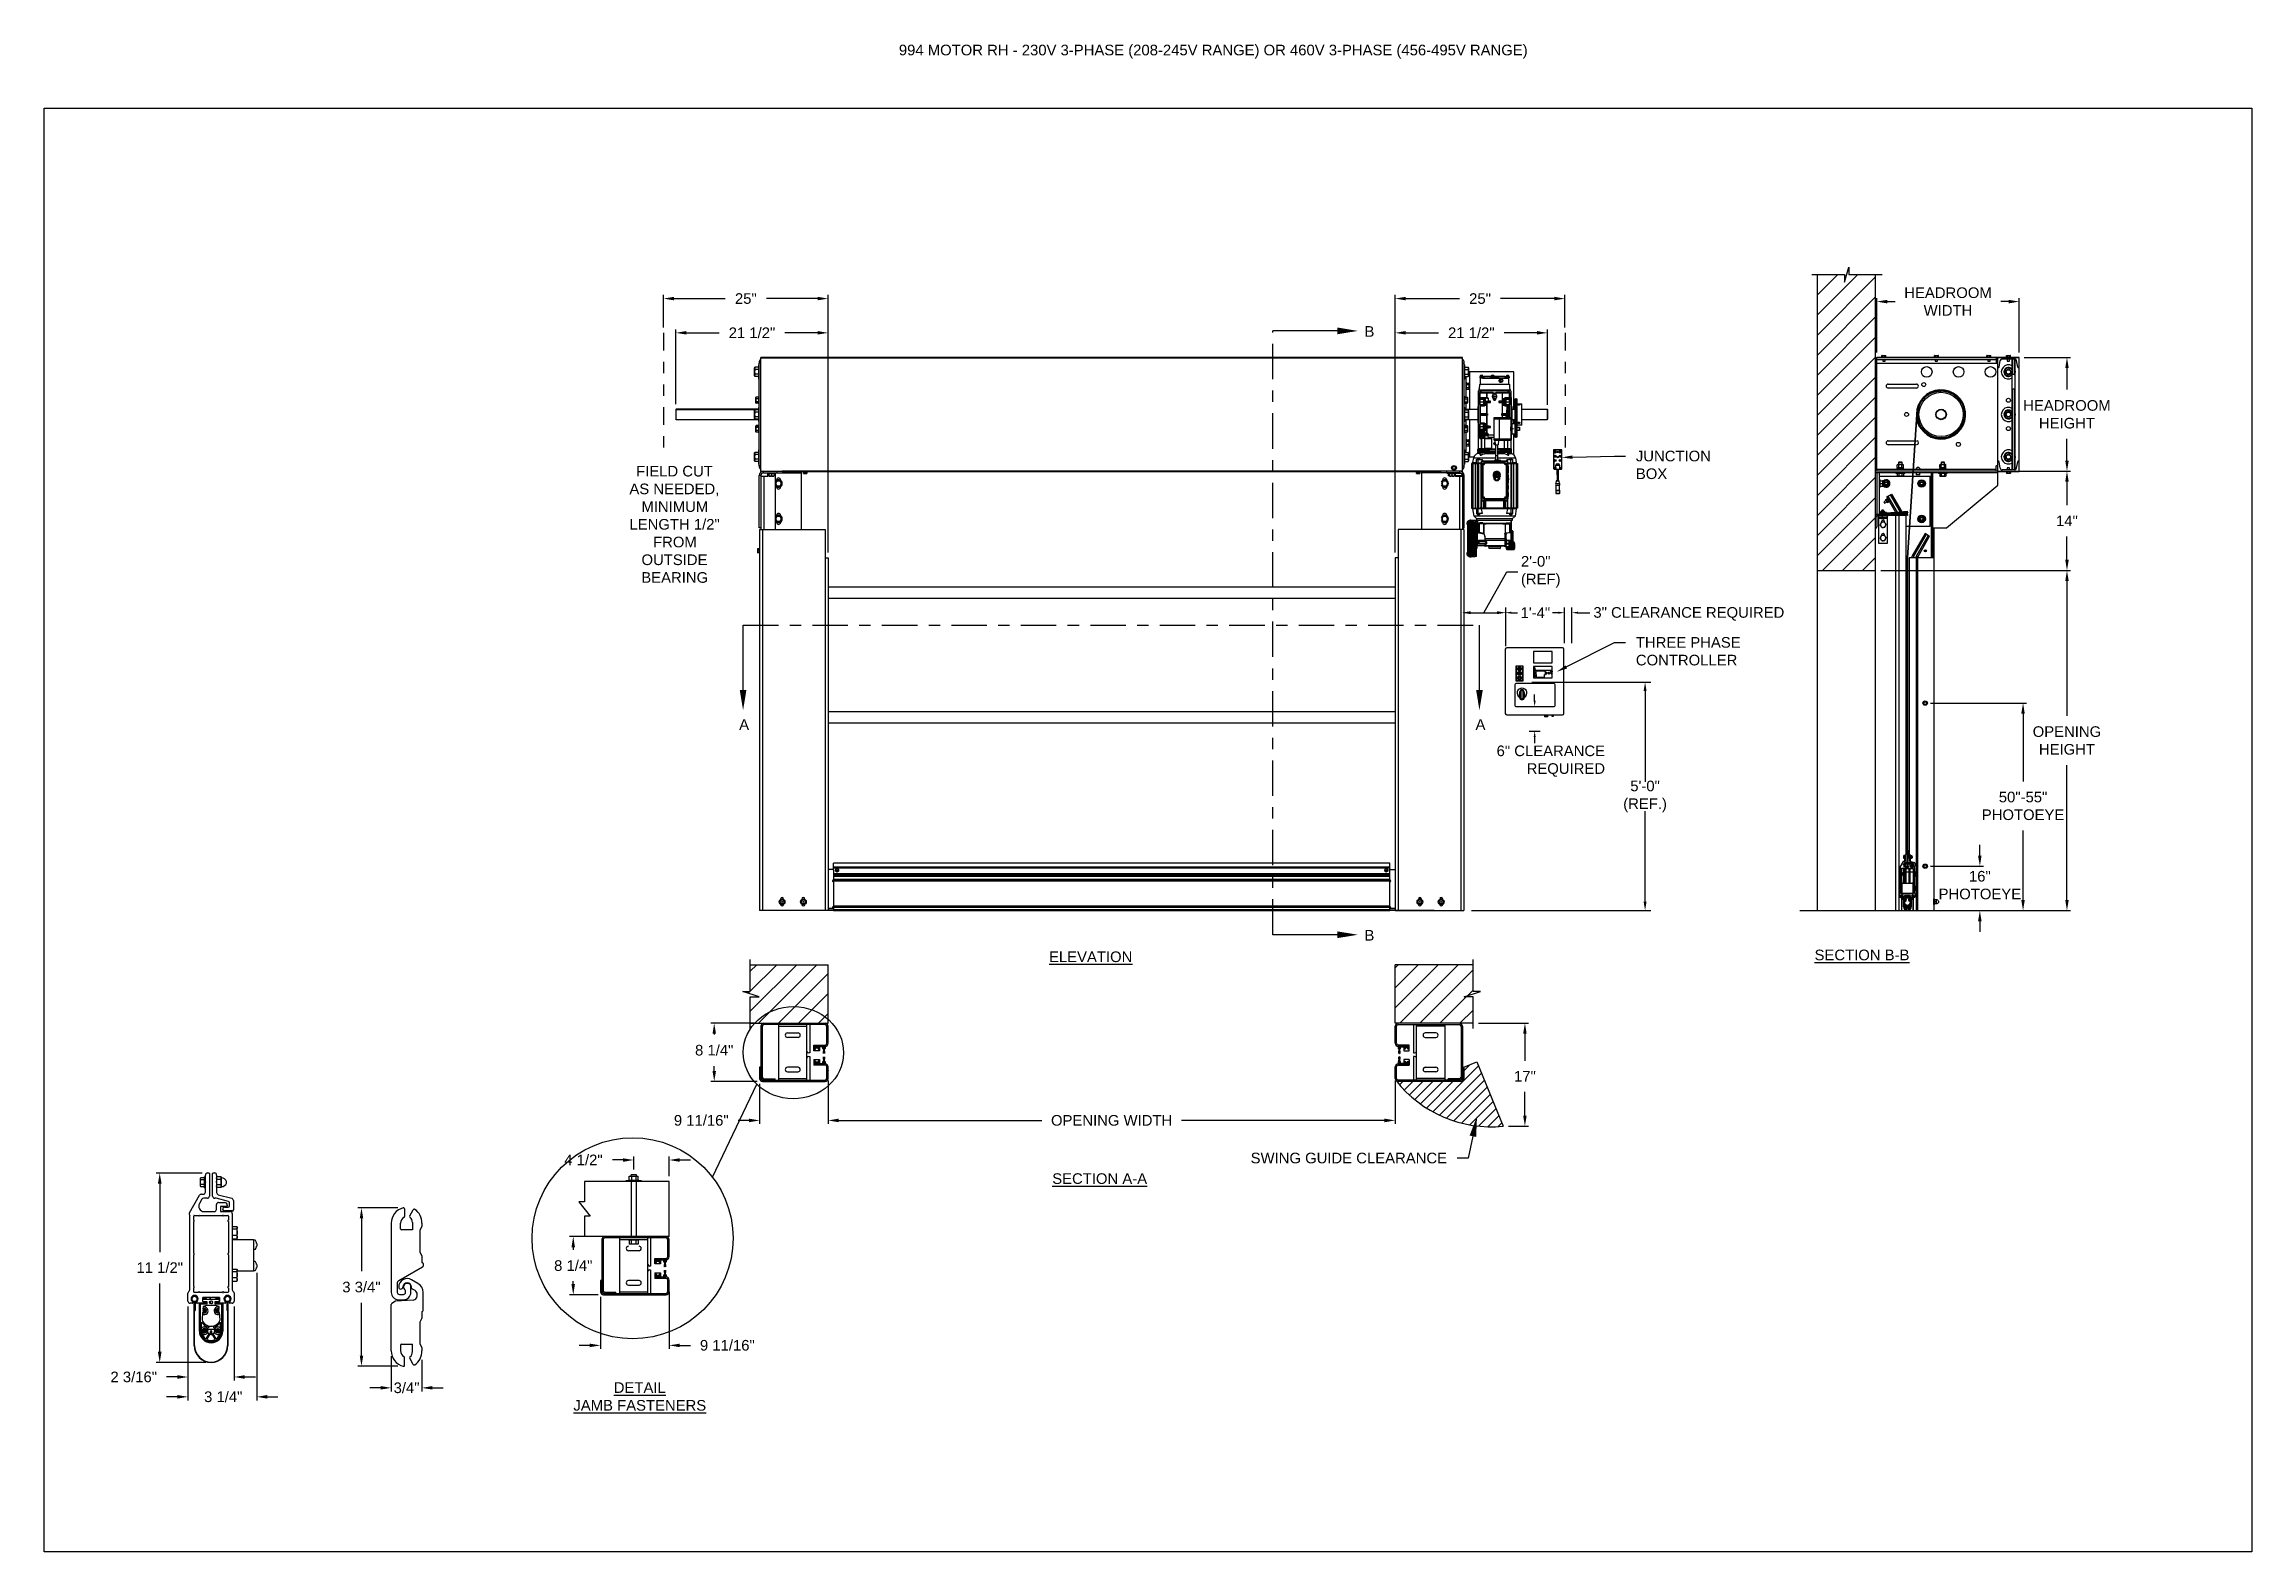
# Model space of a CAD drawing. Header units: inches. Extents: x 218.9 to 312.4, y 214.8 to 247.7.
# Drawn here: x 243.58 to 263.05, y 214.76 to 228.06 of the extents above; entities that cross this region are included whole.
import ezdxf
from ezdxf import colors
from ezdxf.entities.mleader import LeaderData, LeaderLine
from ezdxf.math import Vec2, Vec3

# ---------------------------------------------------------------- set-up
doc = ezdxf.new("R2010")
doc.units = ezdxf.units.IN
doc.header["$LTSCALE"] = 0.25
doc.header["$MEASUREMENT"] = 0
doc.linetypes.add('CENTER', pattern=[2, 1.25, -0.25, 0.25, -0.25])
doc.linetypes.add('PHANTOM2', pattern=[1.25, 0.625, -0.125, 0.125, -0.125, 0.125, -0.125])
for name, color, linetype in [('ANNOTATIONS', 1, 'Continuous'), ('DETAILS', 4, 'Continuous'), ('HIDDEN', 6, 'PHANTOM2'), ('MOTOR LH', 7, 'Continuous'), ('MOTOR RH', 7, 'Continuous'), ('SECTION CUTS', 6, 'CENTER')]:
    doc.layers.add(name, color=color, linetype=linetype)
doc.styles.add('ARIAL', font='arial.ttf', dxfattribs={"height": 0.09375})
doc.styles.add('ROMANS', font='Romans', dxfattribs={"height": 0.09375})
doc.styles.get("Standard").update_dxf_attribs({"font": 'romans.shx'})
doc.dimstyles.get("Standard").update_dxf_attribs({"dimscale": 60, "dimtxt": 0.0833, "dimasz": 0.0833, "dimexe": 0.0833, "dimexo": 0.04, "dimgap": 0.09, "dimtad": 0, "dimtih": 1, "dimtoh": 1, "dimdec": 4, "dimzin": 1, "dimdsep": 46, "dimlunit": 4, "dimtxsty": 'Standard', "dimcen": 0.09, "dimclrt": 150, "dimadec": 4, "dimazin": 2, "dimtfac": 1, "dimtdec": 0, "dimtofl": 0, "dimtmove": 0, "dimatfit": 3, "dimfxl": 1, "dimtolj": 1, "dimtzin": 0, "dimlwd": -1, "dimlwe": -1, "dimarcsym": 1})
doc.dimstyles.new('STANDARD$0', dxfattribs={"dimtxt": 0.09375, "dimasz": 0.09375, "dimexe": 0.03125, "dimexo": 0.046875, "dimgap": 0.09, "dimtad": 0, "dimtih": 1, "dimtoh": 1, "dimdec": 4, "dimzin": 0, "dimdsep": 46, "dimtxsty": 'ARIAL', "dimcen": 0.09, "dimadec": 0, "dimazin": 0, "dimtfac": 1, "dimtdec": 4, "dimtofl": 0, "dimtmove": 0, "dimatfit": 1, "dimfxl": 1, "dimtolj": 1, "dimtzin": 0, "dimarcsym": 0})
pattern_1 = [(45, (25.6224, -31.70349), (-0.088388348, 0.088388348), [])]
pattern_2 = [(45, (239.30175, 216.77476), (-0.0883883, 0.0883883), [])]
pattern_3 = [(135, (266.68425, 216.77476), (0.0883883, 0.0883883), [])]
pattern_4 = [(45, (255.96254, 210.57636), (-0.265165, 0.265165), []), (45, (256.13932, 210.57636), (-0.265165, 0.265165), [])]
pattern_5 = [(45, (255.96254, 210.57636), (-0.0883883, 0.0883883), [])]
pattern_6 = [(45, (237.89927, 214.89341), (-0.0883883, 0.0883883), [])]

msp = doc.modelspace()

# ---------------------------------------------------------------- texts
at = {"layer": 'ANNOTATIONS', "insert": (251.11633, 228.05267), "char_height": 0.09375, "width": 6.6478959, "attachment_point": 1, "line_spacing_factor": 0.86134, "style": 'ARIAL'}
msp.add_mtext('994 MOTOR RH - 230V 3-PHASE (208-245V RANGE) OR 460V 3-PHASE (456-495V RANGE)', dxfattribs=at)
at = {"layer": 'ANNOTATIONS', "char_height": 0.09375, "style": 'ARIAL'}
for s, insert, width, attachment_point in [('\\pi0.06301;FIELD CUT \\P\\pi0.00385;AS NEEDED, \\P\\pi0.10988;MINIMUM \\P\\pi0.00446;LENGTH 1/2" \\P\\pi0.21223;FROM \\P\\pi0.1103;OUTSIDE \\P\\pi0.10883;BEARING', (248.7363, 224.3379), 0.7893601, 1), ('{\\LELEVATION}', (252.8081, 220.05458), 3.0834986, 2), ('{\\LSECTION B-B}', (259.61064, 220.07055), 1.3823677, 2), ('{\\LSECTION A-A}', (252.88748, 218.09785), 1.3823677, 2), ('{\\LDETAIL\\PJAMB FASTENERS}', (248.83177, 216.25432), 1.3823677, 2)]:
    msp.add_mtext(s, dxfattribs=dict(at, insert=insert, width=width, attachment_point=attachment_point))
for s, insert, attachment_point in [('2\'-0"\\P(REF)', (256.6026, 223.40365), 4), ('1\'-4"', (256.5996, 223.04273), 4), ('3" CLEARANCE REQUIRED', (258.92537, 223.03212), 6), ('6" CLEARANCE\\PREQUIRED', (257.34419, 221.73308), 6), ('5\'-0"\\P(REF.)', (257.69739, 221.42219), 5)]:
    msp.add_mtext(s, dxfattribs=dict(at, insert=insert, attachment_point=attachment_point))
at = {"layer": 'SECTION CUTS', "style": 'ARIAL'}
for s, p in [('B', (255.22287, 225.47656)), ('A', (249.7082, 222.00926)), ('A', (256.2022, 222.00926)), ('B', (255.22287, 220.15014))]:
    msp.add_text(s, height=0.09375, dxfattribs=at).set_placement(p)

# ---------------------------------------------------------------- blocks, each defined once
blk = doc.blocks.new('*D110')
at = {"layer": 'ANNOTATIONS', "color": 0, "lineweight": -2, "transparency": 16777216}
for p, q in [((249.888, 218.888), (249.888, 218.533)), ((250.493, 218.888), (250.493, 218.533)), ((249.794, 218.564), (249.7, 218.564)), ((250.587, 218.564), (250.68, 218.564))]:
    blk.add_line(p, q, dxfattribs=at)
at = {"layer": 'ANNOTATIONS', "color": 0, "transparency": 16777216}
for points in [[(249.794, 218.58), (249.794, 218.548), (249.888, 218.564)], [(250.587, 218.58), (250.587, 218.548), (250.493, 218.564)]]:
    blk.add_solid(points, dxfattribs=at)
at = {"layer": 'defpoints', "color": 0, "transparency": 16777216}
for p in [(249.888, 218.935), (250.493, 218.935), (249.888, 218.564)]:
    blk.add_point(p, dxfattribs=at)
at = {"layer": 'ANNOTATIONS', "color": 0, "transparency": 16777216, "insert": (249.374, 218.564), "char_height": 0.09375, "attachment_point": 5, "style": 'ARIAL'}
blk.add_mtext('\\A1;9 11/16"', dxfattribs=at)
blk = doc.blocks.new('*D111')
at = {"layer": 'ANNOTATIONS', "color": 0, "lineweight": -2, "transparency": 16777216}
for p, q in [((249.859, 219.422), (249.457, 219.422)), ((249.488, 219.328), (249.488, 219.321)), ((249.488, 219.001), (249.488, 219.044)), ((249.868, 218.908), (249.457, 218.908))]:
    blk.add_line(p, q, dxfattribs=at)
at = {"layer": 'ANNOTATIONS', "color": 0, "transparency": 16777216}
for points in [[(249.473, 219.328), (249.504, 219.328), (249.488, 219.422)], [(249.473, 219.001), (249.504, 219.001), (249.488, 218.908)]]:
    blk.add_solid(points, dxfattribs=at)
at = {"layer": 'defpoints', "color": 0, "transparency": 16777216}
for p in [(249.905, 219.422), (249.488, 218.908), (249.915, 218.908)]:
    blk.add_point(p, dxfattribs=at)
at = {"layer": 'ANNOTATIONS', "color": 0, "transparency": 16777216, "insert": (249.488, 219.183), "char_height": 0.0938, "attachment_point": 5, "style": 'ARIAL'}
blk.add_mtext('\\A1;8 1/4"', dxfattribs=at)
blk = doc.blocks.new('*D112')
at = {"layer": 'ANNOTATIONS', "color": 0, "lineweight": -2, "transparency": 16777216}
for p, q in [((249.041, 225.558), (249.041, 225.845)), ((249.134, 225.813), (249.586, 225.813)), ((250.399, 225.813), (249.948, 225.813)), ((250.493, 223.573), (250.493, 225.845))]:
    blk.add_line(p, q, dxfattribs=at)
at = {"layer": 'ANNOTATIONS', "color": 0, "transparency": 16777216}
for points in [[(249.134, 225.829), (249.134, 225.798), (249.041, 225.813)], [(250.399, 225.829), (250.399, 225.798), (250.493, 225.813)]]:
    blk.add_solid(points, dxfattribs=at)
at = {"layer": 'defpoints', "color": 0, "transparency": 16777216}
for p in [(249.041, 225.813), (249.041, 225.511), (250.493, 223.526)]:
    blk.add_point(p, dxfattribs=at)
at = {"layer": 'ANNOTATIONS', "color": 0, "transparency": 16777216, "insert": (249.767, 225.813), "char_height": 0.0938, "attachment_point": 5, "style": 'ARIAL'}
blk.add_mtext('\\A1;25"', dxfattribs=at)
blk = doc.blocks.new('*D113')
at = {"layer": 'ANNOTATIONS', "color": 0, "lineweight": -2, "transparency": 16777216}
for p, q in [((255.493, 223.573), (255.493, 225.845)), ((255.587, 225.813), (256.061, 225.813)), ((256.898, 225.813), (256.423, 225.813)), ((256.991, 225.558), (256.991, 225.845))]:
    blk.add_line(p, q, dxfattribs=at)
at = {"layer": 'ANNOTATIONS', "color": 0, "transparency": 16777216}
for points in [[(255.587, 225.829), (255.587, 225.798), (255.493, 225.813)], [(256.898, 225.829), (256.898, 225.798), (256.991, 225.813)]]:
    blk.add_solid(points, dxfattribs=at)
at = {"layer": 'defpoints', "color": 0, "transparency": 16777216}
for p in [(255.493, 225.813), (256.991, 225.511), (255.493, 223.526)]:
    blk.add_point(p, dxfattribs=at)
at = {"layer": 'ANNOTATIONS', "color": 0, "transparency": 16777216, "insert": (256.242, 225.813), "char_height": 0.0938, "attachment_point": 5, "style": 'ARIAL'}
blk.add_mtext('\\A1;25"', dxfattribs=at)
blk = doc.blocks.new('*D114')
at = {"layer": 'ANNOTATIONS', "color": 0, "lineweight": -2, "transparency": 16777216}
for p, q in [((249.149, 224.881), (249.149, 225.542)), ((249.243, 225.511), (249.531, 225.511)), ((250.399, 225.511), (250.111, 225.511)), ((250.493, 223.573), (250.493, 225.542))]:
    blk.add_line(p, q, dxfattribs=at)
at = {"layer": 'ANNOTATIONS', "color": 0, "transparency": 16777216}
for points in [[(249.243, 225.527), (249.243, 225.496), (249.149, 225.511)], [(250.399, 225.527), (250.399, 225.496), (250.493, 225.511)]]:
    blk.add_solid(points, dxfattribs=at)
at = {"layer": 'defpoints', "color": 0, "transparency": 16777216}
for p in [(249.149, 225.511), (249.149, 224.834), (250.493, 223.526)]:
    blk.add_point(p, dxfattribs=at)
at = {"layer": 'ANNOTATIONS', "color": 0, "transparency": 16777216, "insert": (249.821, 225.511), "char_height": 0.09375, "attachment_point": 5, "style": 'ARIAL'}
blk.add_mtext('\\A1;21 1/2"', dxfattribs=at)
blk = doc.blocks.new('*D115')
at = {"layer": 'ANNOTATIONS', "color": 0, "lineweight": -2, "transparency": 16777216}
for p, q in [((255.493, 223.573), (255.493, 225.542)), ((255.587, 225.511), (255.875, 225.511)), ((256.743, 225.511), (256.455, 225.511)), ((256.837, 224.877), (256.837, 225.542))]:
    blk.add_line(p, q, dxfattribs=at)
at = {"layer": 'ANNOTATIONS', "color": 0, "transparency": 16777216}
for points in [[(255.587, 225.527), (255.587, 225.496), (255.493, 225.511)], [(256.743, 225.527), (256.743, 225.496), (256.837, 225.511)]]:
    blk.add_solid(points, dxfattribs=at)
at = {"layer": 'defpoints', "color": 0, "transparency": 16777216}
for p in [(256.837, 225.511), (256.837, 224.83), (255.493, 223.526)]:
    blk.add_point(p, dxfattribs=at)
at = {"layer": 'ANNOTATIONS', "color": 0, "transparency": 16777216, "insert": (256.165, 225.511), "char_height": 0.09375, "attachment_point": 5, "style": 'ARIAL'}
blk.add_mtext('\\A1;21 1/2"', dxfattribs=at)
blk = doc.blocks.new('*D116')
at = {"layer": 'ANNOTATIONS', "color": 0, "lineweight": -2, "transparency": 16777216}
for p, q in [((260.65, 220.9), (260.65, 220.994)), ((260.214, 220.806), (260.681, 220.806)), ((260.287, 220.415), (260.681, 220.415)), ((260.65, 220.321), (260.65, 220.228))]:
    blk.add_line(p, q, dxfattribs=at)
at = {"layer": 'ANNOTATIONS', "color": 0, "transparency": 16777216}
for points in [[(260.634, 220.9), (260.665, 220.9), (260.65, 220.806)], [(260.634, 220.321), (260.665, 220.321), (260.65, 220.415)]]:
    blk.add_solid(points, dxfattribs=at)
at = {"layer": 'defpoints', "color": 0, "transparency": 16777216}
for p in [(260.167, 220.806), (260.65, 220.806), (260.24, 220.415)]:
    blk.add_point(p, dxfattribs=at)
at = {"layer": 'ANNOTATIONS', "color": 0, "transparency": 16777216, "insert": (260.65, 220.639), "char_height": 0.0938, "attachment_point": 5, "style": 'ARIAL'}
blk.add_mtext('\\A1;16"\\PPHOTOEYE', dxfattribs=at)
blk = doc.blocks.new('*D117')
at = {"layer": 'ANNOTATIONS', "color": 0, "lineweight": -2, "transparency": 16777216}
for p, q in [((260.214, 222.246), (261.062, 222.246)), ((261.031, 222.152), (261.031, 221.554)), ((261.031, 220.509), (261.031, 221.121)), ((260.287, 220.415), (261.062, 220.415))]:
    blk.add_line(p, q, dxfattribs=at)
at = {"layer": 'ANNOTATIONS', "color": 0, "transparency": 16777216}
for points in [[(261.015, 222.152), (261.046, 222.152), (261.031, 222.246)], [(261.015, 220.509), (261.046, 220.509), (261.031, 220.415)]]:
    blk.add_solid(points, dxfattribs=at)
at = {"layer": 'defpoints', "color": 0, "transparency": 16777216}
for p in [(260.167, 222.246), (261.031, 222.246), (260.24, 220.415)]:
    blk.add_point(p, dxfattribs=at)
at = {"layer": 'ANNOTATIONS', "color": 0, "transparency": 16777216, "insert": (261.031, 221.338), "char_height": 0.09375, "attachment_point": 5, "style": 'ARIAL'}
blk.add_mtext('\\A1;50"-55"\\PPHOTOEYE', dxfattribs=at)
blk = doc.blocks.new('*D140')
at = {"layer": 'ANNOTATIONS', "color": 0, "lineweight": -2, "transparency": 16777216}
for p, q in [((260.853, 224.291), (261.449, 224.291)), ((261.418, 224.198), (261.418, 223.99)), ((261.418, 223.509), (261.418, 223.716)), ((259.777, 223.415), (261.449, 223.415))]:
    blk.add_line(p, q, dxfattribs=at)
at = {"layer": 'ANNOTATIONS', "color": 0, "transparency": 16777216}
for points in [[(261.403, 224.198), (261.434, 224.198), (261.418, 224.291)], [(261.403, 223.509), (261.434, 223.509), (261.418, 223.415)]]:
    blk.add_solid(points, dxfattribs=at)
at = {"layer": 'defpoints', "color": 0, "transparency": 16777216}
for p in [(260.806, 224.291), (259.73, 223.415), (261.418, 223.415)]:
    blk.add_point(p, dxfattribs=at)
at = {"layer": 'ANNOTATIONS', "color": 0, "transparency": 16777216, "insert": (261.418, 223.853), "char_height": 0.0938, "attachment_point": 5, "style": 'ARIAL'}
blk.add_mtext('\\A1;14"', dxfattribs=at)
blk = doc.blocks.new('*D141')
at = {"layer": 'ANNOTATIONS', "color": 0, "lineweight": -2, "transparency": 16777216}
for p, q in [((259.74, 225.338), (259.74, 225.818)), ((259.833, 225.787), (259.903, 225.787)), ((260.904, 225.787), (260.834, 225.787)), ((260.998, 225.338), (260.998, 225.818))]:
    blk.add_line(p, q, dxfattribs=at)
at = {"layer": 'ANNOTATIONS', "color": 0, "transparency": 16777216}
for points in [[(259.833, 225.802), (259.833, 225.771), (259.74, 225.787)], [(260.904, 225.802), (260.904, 225.771), (260.998, 225.787)]]:
    blk.add_solid(points, dxfattribs=at)
at = {"layer": 'defpoints', "color": 0, "transparency": 16777216}
for p in [(260.998, 225.787), (259.74, 225.291), (260.998, 225.291)]:
    blk.add_point(p, dxfattribs=at)
at = {"layer": 'ANNOTATIONS', "color": 0, "transparency": 16777216, "insert": (260.369, 225.787), "char_height": 0.09375, "attachment_point": 5, "style": 'ARIAL'}
blk.add_mtext('\\A1;HEADROOM\\PWIDTH', dxfattribs=at)
blk = doc.blocks.new('*D142')
at = {"layer": 'ANNOTATIONS', "color": 0, "lineweight": -2, "transparency": 16777216}
for p, q in [((261.042, 225.293), (261.449, 225.293)), ((261.418, 225.2), (261.418, 225.01)), ((261.418, 224.385), (261.418, 224.575)), ((260.855, 224.291), (261.449, 224.291))]:
    blk.add_line(p, q, dxfattribs=at)
at = {"layer": 'ANNOTATIONS', "color": 0, "transparency": 16777216}
for points in [[(261.403, 225.2), (261.434, 225.2), (261.418, 225.293)], [(261.403, 224.385), (261.434, 224.385), (261.418, 224.291)]]:
    blk.add_solid(points, dxfattribs=at)
at = {"layer": 'defpoints', "color": 0, "transparency": 16777216}
for p in [(260.996, 225.293), (260.808, 224.291), (261.418, 224.291)]:
    blk.add_point(p, dxfattribs=at)
at = {"layer": 'ANNOTATIONS', "color": 0, "transparency": 16777216, "insert": (261.418, 224.792), "char_height": 0.09375, "attachment_point": 5, "style": 'ARIAL'}
blk.add_mtext('\\A1;HEADROOM\\PHEIGHT', dxfattribs=at)
blk = doc.blocks.new('*D143')
at = {"layer": 'ANNOTATIONS', "color": 0, "linetype": 'ByBlock', "lineweight": -2, "transparency": 16777216}
for p, q in [((256.227, 219.422), (256.669, 219.422)), ((256.638, 219.328), (256.638, 219.091)), ((256.638, 218.607), (256.638, 218.817)), ((256.492, 218.513), (256.669, 218.513))]:
    blk.add_line(p, q, dxfattribs=at)
at = {"layer": 'ANNOTATIONS', "color": 0, "transparency": 16777216}
for points in [[(256.622, 219.328), (256.653, 219.328), (256.638, 219.422)], [(256.622, 218.607), (256.653, 218.607), (256.638, 218.513)]]:
    blk.add_solid(points, dxfattribs=at)
at = {"layer": 'defpoints', "color": 0, "transparency": 16777216}
for p in [(256.18, 219.422), (256.638, 219.422), (256.445, 218.513)]:
    blk.add_point(p, dxfattribs=at)
at = {"layer": 'ANNOTATIONS', "color": 0, "transparency": 16777216, "insert": (256.638, 218.954), "char_height": 0.0938, "attachment_point": 5, "style": 'ARIAL'}
blk.add_mtext('\\A1;17"', dxfattribs=at)
blk = doc.blocks.new('*D144')
at = {"layer": 'ANNOTATIONS', "color": 0, "lineweight": -2, "transparency": 16777216}
for p, q in [((259.824, 223.415), (261.449, 223.415)), ((261.418, 223.321), (261.418, 222.133)), ((261.418, 220.509), (261.418, 221.698)), ((259.84, 220.415), (261.449, 220.415))]:
    blk.add_line(p, q, dxfattribs=at)
at = {"layer": 'ANNOTATIONS', "color": 0, "transparency": 16777216}
for points in [[(261.403, 223.321), (261.434, 223.321), (261.418, 223.415)], [(261.403, 220.509), (261.434, 220.509), (261.418, 220.415)]]:
    blk.add_solid(points, dxfattribs=at)
at = {"layer": 'defpoints', "color": 0, "transparency": 16777216}
for p in [(259.777, 223.415), (259.794, 220.415), (261.418, 220.415)]:
    blk.add_point(p, dxfattribs=at)
at = {"layer": 'ANNOTATIONS', "color": 0, "transparency": 16777216, "insert": (261.418, 221.915), "char_height": 0.09375, "attachment_point": 5, "style": 'ARIAL'}
blk.add_mtext('\\A1;OPENING \\PHEIGHT', dxfattribs=at)
blk = doc.blocks.new('*D145')
at = {"layer": 'ANNOTATIONS', "color": 0, "lineweight": -2, "transparency": 16777216}
for p, q in [((250.493, 218.917), (250.493, 218.533)), ((255.493, 218.917), (255.493, 218.533)), ((250.587, 218.564), (252.377, 218.564)), ((255.399, 218.564), (253.609, 218.564))]:
    blk.add_line(p, q, dxfattribs=at)
at = {"layer": 'ANNOTATIONS', "color": 0, "transparency": 16777216}
for points in [[(250.587, 218.58), (250.587, 218.548), (250.493, 218.564)], [(255.399, 218.58), (255.399, 218.548), (255.493, 218.564)]]:
    blk.add_solid(points, dxfattribs=at)
at = {"layer": 'defpoints', "color": 0, "transparency": 16777216}
for p in [(250.493, 218.964), (255.493, 218.964), (255.493, 218.564)]:
    blk.add_point(p, dxfattribs=at)
at = {"layer": 'ANNOTATIONS', "color": 0, "transparency": 16777216, "insert": (252.993, 218.564), "char_height": 0.09375, "attachment_point": 5, "style": 'ARIAL'}
blk.add_mtext('\\A1;OPENING WIDTH', dxfattribs=at)
blk = doc.blocks.new('*D146')
at = {"layer": 'ANNOTATIONS', "color": 0, "lineweight": -2, "transparency": 16777216}
for p, q in [((246.698, 217.793), (246.346, 217.793)), ((246.377, 217.699), (246.377, 217.233)), ((246.377, 216.49), (246.377, 216.956)), ((246.698, 216.396), (246.346, 216.396))]:
    blk.add_line(p, q, dxfattribs=at)
at = {"layer": 'ANNOTATIONS', "color": 0, "transparency": 16777216}
for points in [[(246.362, 217.699), (246.393, 217.699), (246.377, 217.793)], [(246.362, 216.49), (246.393, 216.49), (246.377, 216.396)]]:
    blk.add_solid(points, dxfattribs=at)
at = {"layer": 'defpoints', "color": 0, "transparency": 16777216}
for p in [(246.745, 217.793), (246.377, 216.396), (246.745, 216.396)]:
    blk.add_point(p, dxfattribs=at)
at = {"layer": 'ANNOTATIONS', "color": 0, "transparency": 16777216, "insert": (246.377, 217.094), "char_height": 0.0938, "attachment_point": 5, "style": 'ARIAL'}
blk.add_mtext('\\A1;3 3/4"', dxfattribs=at)
blk = doc.blocks.new('*D147')
at = {"layer": 'ANNOTATIONS', "color": 0, "lineweight": -2, "transparency": 16777216}
for p, q in [((246.64, 216.485), (246.64, 216.174)), ((246.909, 216.451), (246.909, 216.174)), ((246.546, 216.205), (246.452, 216.205)), ((247.003, 216.205), (247.097, 216.205))]:
    blk.add_line(p, q, dxfattribs=at)
at = {"layer": 'ANNOTATIONS', "color": 0, "transparency": 16777216}
for points in [[(246.546, 216.221), (246.546, 216.19), (246.64, 216.205)], [(247.003, 216.221), (247.003, 216.19), (246.909, 216.205)]]:
    blk.add_solid(points, dxfattribs=at)
at = {"layer": 'defpoints', "color": 0, "transparency": 16777216}
for p in [(246.64, 216.532), (246.909, 216.497), (246.909, 216.205)]:
    blk.add_point(p, dxfattribs=at)
at = {"layer": 'ANNOTATIONS', "color": 0, "transparency": 16777216, "insert": (246.775, 216.205), "char_height": 0.0938, "attachment_point": 5, "style": 'ARIAL'}
blk.add_mtext('\\A1;3/4"', dxfattribs=at)
blk = doc.blocks.new('*D104')
at = {"layer": 'ANNOTATIONS', "color": 0, "lineweight": -2, "transparency": 16777216}
for p, q in [((244.973, 218.1), (244.567, 218.1)), ((244.598, 218.007), (244.598, 217.403)), ((244.598, 216.523), (244.598, 217.126)), ((245.004, 216.429), (244.567, 216.429))]:
    blk.add_line(p, q, dxfattribs=at)
at = {"layer": 'ANNOTATIONS', "color": 0, "transparency": 16777216}
for points in [[(244.582, 218.007), (244.614, 218.007), (244.598, 218.1)], [(244.582, 216.523), (244.614, 216.523), (244.598, 216.429)]]:
    blk.add_solid(points, dxfattribs=at)
at = {"layer": 'defpoints', "color": 0, "transparency": 16777216}
for p in [(245.02, 218.1), (244.598, 216.429), (245.051, 216.429)]:
    blk.add_point(p, dxfattribs=at)
at = {"layer": 'ANNOTATIONS', "color": 0, "transparency": 16777216, "insert": (244.598, 217.265), "char_height": 0.09375, "attachment_point": 5, "style": 'ARIAL'}
blk.add_mtext('\\A1;11 1/2"', dxfattribs=at)
blk = doc.blocks.new('*D105')
at = {"layer": 'ANNOTATIONS', "color": 0, "lineweight": -2, "transparency": 16777216}
for p, q in [((244.847, 216.924), (244.847, 216.27)), ((245.255, 216.924), (245.255, 216.27)), ((244.753, 216.301), (244.659, 216.301)), ((245.348, 216.301), (245.442, 216.301))]:
    blk.add_line(p, q, dxfattribs=at)
at = {"layer": 'ANNOTATIONS', "color": 0, "transparency": 16777216}
for points in [[(244.753, 216.317), (244.753, 216.285), (244.847, 216.301)], [(245.348, 216.317), (245.348, 216.285), (245.255, 216.301)]]:
    blk.add_solid(points, dxfattribs=at)
at = {"layer": 'defpoints', "color": 0, "transparency": 16777216}
for p in [(244.847, 216.971), (245.255, 216.971), (244.847, 216.301)]:
    blk.add_point(p, dxfattribs=at)
at = {"layer": 'ANNOTATIONS', "color": 0, "transparency": 16777216, "insert": (244.369, 216.301), "char_height": 0.09375, "attachment_point": 5, "style": 'ARIAL'}
blk.add_mtext('\\A1;2 3/16"', dxfattribs=at)
blk = doc.blocks.new('*D106')
at = {"layer": 'ANNOTATIONS', "color": 0, "lineweight": -2, "transparency": 16777216}
for p, q in [((245.453, 217.221), (245.453, 216.095)), ((244.847, 216.924), (244.847, 216.095)), ((244.753, 216.126), (244.659, 216.126)), ((245.547, 216.126), (245.64, 216.126))]:
    blk.add_line(p, q, dxfattribs=at)
at = {"layer": 'ANNOTATIONS', "color": 0, "transparency": 16777216}
for points in [[(244.753, 216.142), (244.753, 216.11), (244.847, 216.126)], [(245.547, 216.142), (245.547, 216.11), (245.453, 216.126)]]:
    blk.add_solid(points, dxfattribs=at)
at = {"layer": 'defpoints', "color": 0, "transparency": 16777216}
for p in [(245.453, 217.268), (244.847, 216.971), (244.847, 216.126)]:
    blk.add_point(p, dxfattribs=at)
at = {"layer": 'ANNOTATIONS', "color": 0, "transparency": 16777216, "insert": (245.158, 216.126), "char_height": 0.0938, "attachment_point": 5, "style": 'ARIAL'}
blk.add_mtext('\\A1;3 1/4"', dxfattribs=at)
blk = doc.blocks.new('*D107')
at = {"layer": 'ANNOTATIONS', "color": 0, "lineweight": -2, "transparency": 16777216}
for p, q in [((248.485, 217.007), (248.485, 216.548)), ((249.091, 217.007), (249.091, 216.548)), ((248.391, 216.58), (248.298, 216.58)), ((249.184, 216.58), (249.278, 216.58))]:
    blk.add_line(p, q, dxfattribs=at)
at = {"layer": 'ANNOTATIONS', "color": 0, "transparency": 16777216}
for points in [[(248.391, 216.595), (248.391, 216.564), (248.485, 216.58)], [(249.184, 216.595), (249.184, 216.564), (249.091, 216.58)]]:
    blk.add_solid(points, dxfattribs=at)
at = {"layer": 'defpoints', "color": 0, "transparency": 16777216}
for p in [(248.485, 217.054), (249.091, 217.054), (248.485, 216.58)]:
    blk.add_point(p, dxfattribs=at)
at = {"layer": 'ANNOTATIONS', "color": 0, "transparency": 16777216, "insert": (249.604, 216.58), "char_height": 0.09375, "attachment_point": 5, "style": 'ARIAL'}
blk.add_mtext('\\A1;9 11/16"', dxfattribs=at)
blk = doc.blocks.new('*D108')
at = {"layer": 'ANNOTATIONS', "color": 0, "lineweight": -2, "transparency": 16777216}
for p, q in [((248.456, 217.54), (248.213, 217.54)), ((248.245, 217.446), (248.245, 217.422)), ((248.245, 217.12), (248.245, 217.145)), ((248.466, 217.026), (248.213, 217.026))]:
    blk.add_line(p, q, dxfattribs=at)
at = {"layer": 'ANNOTATIONS', "color": 0, "transparency": 16777216}
for points in [[(248.229, 217.446), (248.26, 217.446), (248.245, 217.54)], [(248.229, 217.12), (248.26, 217.12), (248.245, 217.026)]]:
    blk.add_solid(points, dxfattribs=at)
at = {"layer": 'defpoints', "color": 0, "transparency": 16777216}
for p in [(248.503, 217.54), (248.245, 217.026), (248.512, 217.026)]:
    blk.add_point(p, dxfattribs=at)
at = {"layer": 'ANNOTATIONS', "color": 0, "transparency": 16777216, "insert": (248.245, 217.283), "char_height": 0.0938, "attachment_point": 5, "style": 'ARIAL'}
blk.add_mtext('\\A1;8 1/4"', dxfattribs=at)
blk = doc.blocks.new('*D109')
at = {"layer": 'ANNOTATIONS', "color": 0, "lineweight": -2, "transparency": 16777216}
for p, q in [((248.684, 218.215), (248.59, 218.215)), ((248.778, 218.131), (248.778, 218.246)), ((249.091, 218.072), (249.091, 218.246)), ((249.184, 218.215), (249.278, 218.215))]:
    blk.add_line(p, q, dxfattribs=at)
at = {"layer": 'ANNOTATIONS', "color": 0, "transparency": 16777216}
for points in [[(248.684, 218.23), (248.684, 218.199), (248.778, 218.215)], [(249.184, 218.23), (249.184, 218.199), (249.091, 218.215)]]:
    blk.add_solid(points, dxfattribs=at)
at = {"layer": 'defpoints', "color": 0, "transparency": 16777216}
for p in [(248.778, 218.084), (249.091, 218.215), (249.091, 218.025)]:
    blk.add_point(p, dxfattribs=at)
at = {"layer": 'ANNOTATIONS', "color": 0, "transparency": 16777216, "insert": (248.335, 218.215), "char_height": 0.0938, "attachment_point": 5, "style": 'ARIAL'}
blk.add_mtext('\\A1;4 1/2"', dxfattribs=at)

# ---------------------------------------------------------------- dimensions: what is measured, and where the dimension line sits
at = {"layer": 'ANNOTATIONS'}
for base, p1, p2, text, picture, middle in [((249.0406, 225.81329), (250.493, 223.52586), (249.0406, 225.51114), '25"', '*D112', (249.7668, 225.81329)), ((255.493, 225.81329), (256.99145, 225.51114), (255.493, 223.5258), '25"', '*D113', (256.24222, 225.81329)), ((260.99758, 225.78666), (259.73956, 225.29136), (260.99758, 225.29136), 'HEADROOM\\PWIDTH', '*D141', (260.36857, 225.78666)), ((249.88753, 218.56395), (250.493, 218.93485), (249.88753, 218.93485), '9 11/16"', '*D110', (249.37409, 218.56395)), ((249.09052, 218.2147), (248.77797, 218.0845), (249.09052, 218.02527), '4 1/2"', '*D109', (248.33548, 218.2147)), ((244.84687, 216.12593), (245.45291, 217.26778), (244.84687, 216.97068), '3 1/4"', '*D106', (245.15778, 216.12593)), ((244.84687, 216.30112), (245.25468, 216.97068), (244.84687, 216.97068), '2 3/16"', '*D105', (244.36904, 216.30112)), ((248.48505, 216.57952), (249.09052, 217.0535), (248.48505, 217.0535), '9 11/16"', '*D107', (249.60396, 216.57952)), ((246.90929, 216.20521), (246.63975, 216.53191), (246.90929, 216.49745), '3/4"', '*D147', (246.77452, 216.20521))]:
    dim = msp.add_linear_dim(base=base, p1=p1, p2=p2, text=text, dimstyle='STANDARD$0', dxfattribs=at)
    dim.commit()
    dim.dimension.update_dxf_attribs({"geometry": picture, "text_midpoint": middle, "dimtype": 160})
for base, p1, p2, text, picture, middle in [((249.14925, 225.51114), (250.493, 223.52586), (249.14925, 224.83439), '21 1/2"', '*D114', (249.82112, 225.51114)), ((256.83675, 225.51114), (255.493, 223.5258), (256.83675, 224.82963), '21 1/2"', '*D115', (256.16487, 225.51114)), ((255.49293, 218.56395), (250.49307, 218.96377), (255.49293, 218.96377), 'OPENING WIDTH', '*D145', (252.993, 218.56395))]:
    dim = msp.add_linear_dim(base=base, p1=p1, p2=p2, text=text, dimstyle='STANDARD$0', dxfattribs=at)
    dim.commit()
    dim.dimension.update_dxf_attribs({"geometry": picture, "text_midpoint": middle})
for base, p1, p2, text, picture, middle in [((261.41822, 224.29136), (260.99552, 225.29342), (260.80802, 224.29136), 'HEADROOM\\PHEIGHT', '*D142', (261.41822, 224.79239)), ((261.0307, 222.24559), (260.24015, 220.41511), (260.1674, 222.24559), '50"-55"\\PPHOTOEYE', '*D117', (261.0307, 221.33766)), ((260.64965, 220.80627), (260.24015, 220.41511), (260.1674, 220.80627), '16"\\PPHOTOEYE', '*D116', (260.64965, 220.63871)), ((249.48841, 218.90751), (249.9055, 219.42157), (249.91487, 218.90751), '8 1/4"', '*D111', (249.48841, 219.18276)), ((246.37724, 216.39575), (246.74522, 217.79307), (246.74522, 216.39575), '3 3/4"', '*D146', (246.37724, 217.09441)), ((248.24463, 217.02616), (248.50302, 217.54022), (248.5124, 217.02616), '8 1/4"', '*D108', (248.24463, 217.28319))]:
    dim = msp.add_linear_dim(base=base, p1=p1, p2=p2, angle=90, text=text, dimstyle='STANDARD$0', dxfattribs=at)
    dim.commit()
    dim.dimension.update_dxf_attribs({"geometry": picture, "text_midpoint": middle, "dimtype": 160})
for base, p1, p2, text, picture, middle in [((261.41822, 223.41511), (260.80596, 224.29136), (259.7299, 223.41511), '14"', '*D140', (261.41822, 223.85324)), ((261.41822, 220.41511), (259.77677, 223.41511), (259.79352, 220.41511), 'OPENING \\PHEIGHT', '*D144', (261.41822, 221.91511)), ((244.59804, 216.42937), (245.0203, 218.10037), (245.05059, 216.42937), '11 1/2"', '*D104', (244.59804, 217.26487))]:
    dim = msp.add_linear_dim(base=base, p1=p1, p2=p2, angle=90, text=text, dimstyle='STANDARD$0', dxfattribs=at)
    dim.commit()
    dim.dimension.update_dxf_attribs({"geometry": picture, "text_midpoint": middle})
dim = msp.add_linear_dim(base=(256.63776, 219.42157), p1=(256.44478, 218.51296), p2=(256.1805, 219.42157), angle=90, text='17"', dimstyle='STANDARD$0', override={"dimarcsym": 1}, dxfattribs=at)
dim.commit()
dim.dimension.update_dxf_attribs({"geometry": '*D143', "text_midpoint": (256.63776, 218.95363), "dimtype": 160})

# ---------------------------------------------------------------- hatches: boundary and pattern name
at = {"layer": 'DETAILS'}
h = msp.add_hatch(dxfattribs=at)
h.set_pattern_fill('ANSI31', color=256, style=0)
h.set_pattern_definition(pattern_6)
edge = h.paths.add_edge_path(flags=0)
edge.add_arc((249.05385, 217.1901), 0.00349, -214.275458, 34.275458, ccw=False)
edge.add_line((249.05097, 217.19207), (249.05226, 217.19608))
edge.add_arc((249.04864, 217.19725), 0.00381, 342.104778, 360)
edge.add_line((249.05245, 217.19725), (249.04898, 217.24428))
edge.add_line((249.04898, 217.24428), (249.04889, 217.24428))
edge.add_line((249.04889, 217.24428), (249.05239, 217.19725))
edge.add_arc((249.04864, 217.19725), 0.00375, 342.104778, 360, ccw=False)
edge.add_line((249.0522, 217.1961), (249.05091, 217.1921))
edge.add_arc((249.05385, 217.1901), 0.00356, 145.870136, 394.129864)
edge.add_line((249.0568, 217.1921), (249.0555, 217.1961))
edge.add_arc((249.05907, 217.19725), 0.00375, 180, 197.895222, ccw=False)
edge.add_line((249.05532, 217.19725), (249.05882, 217.24428))
edge.add_line((249.05882, 217.24428), (249.05873, 217.24428))
edge.add_line((249.05873, 217.24428), (249.05526, 217.19725))
edge.add_arc((249.05907, 217.19725), 0.00381, 180, 197.895222)
edge.add_line((249.05544, 217.19608), (249.05674, 217.19207))
h = msp.add_hatch(dxfattribs=at)
h.set_pattern_fill('ANSI31', color=256, style=0)
h.set_pattern_definition(pattern_6)
edge = h.paths.add_edge_path(flags=0)
edge.add_arc((249.05385, 217.1901), 0.00337, -214.578797, 34.578797, ccw=False)
edge.add_line((249.05108, 217.19201), (249.05238, 217.19604))
edge.add_arc((249.04864, 217.19725), 0.00394, 342.104778, 360)
edge.add_line((249.05257, 217.19725), (249.04992, 217.24428))
edge.add_line((249.04992, 217.24428), (249.04983, 217.24428))
edge.add_line((249.04983, 217.24428), (249.05251, 217.19725))
edge.add_arc((249.04864, 217.19725), 0.00387, 342.104778, 360, ccw=False)
edge.add_line((249.05232, 217.19606), (249.05102, 217.19204))
edge.add_arc((249.05385, 217.1901), 0.00343, 145.57496, 394.42504)
edge.add_line((249.05668, 217.19204), (249.05539, 217.19606))
edge.add_arc((249.05907, 217.19725), 0.00387, 180, 197.895222, ccw=False)
edge.add_line((249.0552, 217.19725), (249.05787, 217.24428))
edge.add_line((249.05787, 217.24428), (249.05779, 217.24428))
edge.add_line((249.05779, 217.24428), (249.05514, 217.19725))
edge.add_arc((249.05907, 217.19725), 0.00394, 180, 197.895222)
edge.add_line((249.05533, 217.19604), (249.05663, 217.19201))
h = msp.add_hatch(dxfattribs=at)
h.set_pattern_fill('ANSI31', color=256, style=0)
h.set_pattern_definition(pattern_6)
edge = h.paths.add_edge_path(flags=0)
edge.add_arc((249.05385, 217.1901), 0.00324, -214.899639, 34.899639, ccw=False)
edge.add_line((249.05119, 217.19196), (249.0525, 217.196))
edge.add_arc((249.04864, 217.19725), 0.00406, 342.104778, 360)
edge.add_line((249.0527, 217.19725), (249.05085, 217.24428))
edge.add_line((249.05085, 217.24428), (249.05077, 217.24428))
edge.add_line((249.05077, 217.24428), (249.05264, 217.19725))
edge.add_arc((249.04864, 217.19725), 0.004, 342.104778, 360, ccw=False)
edge.add_line((249.05244, 217.19602), (249.05114, 217.19199))
edge.add_arc((249.05385, 217.1901), 0.00331, 145.263074, 394.736926)
edge.add_line((249.05657, 217.19199), (249.05527, 217.19602))
edge.add_arc((249.05907, 217.19725), 0.004, 180, 197.895222, ccw=False)
edge.add_line((249.05507, 217.19725), (249.05694, 217.24428))
edge.add_line((249.05694, 217.24428), (249.05686, 217.24428))
edge.add_line((249.05686, 217.24428), (249.05501, 217.19725))
edge.add_arc((249.05907, 217.19725), 0.00406, 180, 197.895222)
edge.add_line((249.05521, 217.196), (249.05651, 217.19196))
h = msp.add_hatch(dxfattribs=at)
h.set_pattern_fill('ANSI31', color=256, style=0)
h.set_pattern_definition(pattern_6)
edge = h.paths.add_edge_path(flags=0)
edge.add_arc((249.05385, 217.1901), 0.00312, -215.239733, 35.239733, ccw=False)
edge.add_line((249.05131, 217.1919), (249.05262, 217.19597))
edge.add_arc((249.04864, 217.19725), 0.00419, 342.104778, 360)
edge.add_line((249.05282, 217.19725), (249.05178, 217.24428))
edge.add_line((249.05178, 217.24428), (249.0517, 217.24428))
edge.add_line((249.0517, 217.24428), (249.05276, 217.19725))
edge.add_arc((249.04864, 217.19725), 0.00413, 342.104778, 360, ccw=False)
edge.add_line((249.05256, 217.19599), (249.05125, 217.19193))
edge.add_arc((249.05385, 217.1901), 0.00318, 144.93284, 395.06716)
edge.add_line((249.05646, 217.19193), (249.05515, 217.19599))
edge.add_arc((249.05907, 217.19725), 0.00412, 180, 197.895222, ccw=False)
edge.add_line((249.05495, 217.19725), (249.05601, 217.24428))
edge.add_line((249.05601, 217.24428), (249.05593, 217.24428))
edge.add_line((249.05593, 217.24428), (249.05489, 217.19725))
edge.add_arc((249.05907, 217.19725), 0.00419, 180, 197.895222)
edge.add_line((249.05509, 217.19597), (249.0564, 217.1919))
h = msp.add_hatch(dxfattribs=at)
h.set_pattern_fill('ANSI31', color=256, style=0)
h.set_pattern_definition(pattern_6)
edge = h.paths.add_edge_path(flags=0)
edge.add_arc((249.05385, 217.1901), 0.00299, -215.601087, 35.601087, ccw=False)
edge.add_line((249.05142, 217.19184), (249.05274, 217.19593))
edge.add_arc((249.04864, 217.19725), 0.00431, 342.104778, 360)
edge.add_line((249.05295, 217.19725), (249.05271, 217.24428))
edge.add_line((249.05271, 217.24428), (249.05263, 217.24428))
edge.add_line((249.05263, 217.24428), (249.05289, 217.19725))
edge.add_arc((249.04864, 217.19725), 0.00425, 342.104778, 360, ccw=False)
edge.add_line((249.05268, 217.19595), (249.05136, 217.19187))
edge.add_arc((249.05385, 217.1901), 0.00306, 144.582384, 395.417616)
edge.add_line((249.05634, 217.19187), (249.05503, 217.19595))
edge.add_arc((249.05907, 217.19725), 0.00425, 180, 197.895222, ccw=False)
edge.add_line((249.05482, 217.19725), (249.05508, 217.24428))
edge.add_line((249.05508, 217.24428), (249.055, 217.24428))
edge.add_line((249.055, 217.24428), (249.05476, 217.19725))
edge.add_arc((249.05907, 217.19725), 0.00431, 180, 197.895222)
edge.add_line((249.05497, 217.19593), (249.05629, 217.19184))
at = {"layer": 'MOTOR RH'}
h = msp.add_hatch(dxfattribs=at)
h.set_pattern_fill('ANSI31', color=256, style=0)
h.set_pattern_definition([(45, (27.30078, -31.70349), (-0.088388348, 0.088388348), [])])
edge = h.paths.add_edge_path()
edge.add_line((259.21427, 226.02602), (259.21427, 223.41511))
edge.add_line((259.21427, 223.41511), (259.7299, 223.41511))
edge.add_line((259.7299, 226.02602), (259.7299, 223.41511))
edge = h.paths.add_edge_path()
edge.add_line((259.16788, 226.02602), (259.45499, 226.02602))
edge.add_line((259.45499, 226.02602), (259.45499, 225.95732))
edge.add_line((259.45499, 225.95732), (259.4934, 226.09068))
edge.add_line((259.4934, 226.09068), (259.4934, 226.02602))
edge.add_line((259.4934, 226.02602), (259.78859, 226.02602))
h = msp.add_hatch(dxfattribs=at)
h.set_pattern_fill('ANSI32', color=256, style=0)
h.set_pattern_definition(pattern_4)
edge = h.paths.add_edge_path(flags=0)
edge.add_line((260.99552, 225.29136), (260.99552, 224.29136))
edge.add_line((260.99552, 224.29136), (260.80802, 224.29136))
edge.add_line((260.80802, 224.29136), (260.80802, 224.35386))
edge.add_line((260.80802, 224.35386), (260.80596, 224.35386))
edge.add_line((260.80596, 224.35386), (260.80596, 224.29136))
edge.add_arc((260.80802, 224.29136), 0.00206, 180, 270)
edge.add_line((260.80802, 224.28931), (260.99552, 224.28931))
edge.add_arc((260.99552, 224.29136), 0.00206, 270, 360)
edge.add_line((260.99758, 224.29136), (260.99758, 225.29136))
edge.add_arc((260.99552, 225.29136), 0.00206, 0, 90)
edge.add_line((260.99552, 225.29342), (259.74161, 225.29342))
edge.add_arc((259.74161, 225.29136), 0.00206, 90, 180)
edge.add_line((259.73956, 225.29136), (259.73956, 225.18199))
edge.add_line((259.73956, 225.18199), (259.74161, 225.18199))
edge.add_line((259.74161, 225.18199), (259.74161, 225.29136))
edge.add_line((259.74161, 225.29136), (260.99552, 225.29136))
h = msp.add_hatch(dxfattribs=at)
h.set_pattern_fill('ANSI32', color=256, style=0)
h.set_pattern_definition(pattern_4)
edge = h.paths.add_edge_path(flags=0)
edge.add_arc((260.30802, 224.79136), 0.20703, 0, 360)
edge = h.paths.add_edge_path(flags=0)
edge.add_arc((260.30802, 224.79136), 0.19531, 0, 360)
h = msp.add_hatch(dxfattribs=at)
h.set_pattern_fill('ANSI32', color=256, style=0)
h.set_pattern_definition(pattern_4)
edge = h.paths.add_edge_path(flags=0)
edge.add_arc((260.9577, 224.31886), 0.01687, 270, 350.537, ccw=False)
edge.add_line((260.9577, 224.30199), (260.84584, 224.30199))
edge.add_arc((260.84584, 224.31886), 0.01688, 189.463, 270, ccw=False)
edge.add_line((260.82919, 224.31609), (260.81949, 224.37427))
edge.add_arc((260.81333, 224.37324), 0.00625, 9.463, 90)
edge.add_line((260.81333, 224.37949), (260.80802, 224.37949))
edge.add_line((260.80802, 224.37949), (260.80802, 224.29136))
edge.add_line((260.80802, 224.29136), (260.99552, 224.29136))
edge.add_line((260.99552, 224.29136), (260.99552, 224.37949))
edge.add_line((260.99552, 224.37949), (260.99021, 224.37949))
edge.add_arc((260.99021, 224.37324), 0.00625, 90, 170.537)
edge.add_line((260.98405, 224.37427), (260.97435, 224.31609))
h = msp.add_hatch(dxfattribs=at)
h.set_pattern_fill('ANSI32', color=256, style=0)
h.set_pattern_definition(pattern_4)
edge = h.paths.add_edge_path(flags=0)
edge.add_line((259.8549, 223.91246), (259.7299, 223.91246))
edge.add_line((259.7299, 223.91246), (259.7299, 223.78746))
edge.add_arc((259.7299, 223.79918), 0.01172, 270, 360)
edge.add_line((259.74161, 223.79918), (259.74161, 223.88902))
edge.add_arc((259.75333, 223.88902), 0.01172, 90, 180, ccw=False)
edge.add_line((259.75333, 223.90074), (259.84318, 223.90074))
edge.add_arc((259.84318, 223.91246), 0.01172, 270, 360)
h = msp.add_hatch(dxfattribs=at)
h.set_pattern_fill('ANSI31', color=256, style=0)
h.set_pattern_definition(pattern_5)
edge = h.paths.add_edge_path(flags=0)
edge.add_arc((259.82609, 223.91442), 0.00381, 90, 107.895222)
edge.add_line((259.82491, 223.91805), (259.8209, 223.91676))
edge.add_arc((259.81893, 223.91964), 0.00349, 55.724542, 304.275458, ccw=False)
edge.add_line((259.8209, 223.92253), (259.82491, 223.92123))
edge.add_arc((259.82609, 223.92486), 0.00381, 252.104778, 270)
edge.add_line((259.82609, 223.92105), (260.01374, 223.9349))
edge.add_line((260.01374, 223.9349), (260.01374, 223.93505))
edge.add_line((260.01374, 223.93505), (259.82609, 223.92111))
edge.add_arc((259.82609, 223.92486), 0.00375, 252.104778, 270, ccw=False)
edge.add_line((259.82493, 223.92129), (259.82093, 223.92258))
edge.add_arc((259.81893, 223.91964), 0.00356, 55.870136, 304.129864)
edge.add_line((259.82093, 223.9167), (259.82493, 223.91799))
edge.add_arc((259.82609, 223.91442), 0.00375, 90, 107.895222, ccw=False)
edge.add_line((259.82609, 223.91817), (260.01374, 223.90423))
edge.add_line((260.01374, 223.90423), (260.01374, 223.90438))
edge.add_line((260.01374, 223.90438), (259.82609, 223.91824))
h = msp.add_hatch(dxfattribs=at)
h.set_pattern_fill('ANSI31', color=256, style=0)
h.set_pattern_definition(pattern_5)
edge = h.paths.add_edge_path(flags=0)
edge.add_arc((259.82609, 223.91442), 0.00394, 90, 107.895222)
edge.add_line((259.82488, 223.91817), (259.82085, 223.91687))
edge.add_arc((259.81893, 223.91964), 0.00337, 55.421203, 304.578797, ccw=False)
edge.add_line((259.82085, 223.92241), (259.82488, 223.92111))
edge.add_arc((259.82609, 223.92486), 0.00394, 252.104778, 270)
edge.add_line((259.82609, 223.92092), (260.01374, 223.93152))
edge.add_line((260.01374, 223.93152), (260.01374, 223.93167))
edge.add_line((260.01374, 223.93167), (259.82609, 223.92099))
edge.add_arc((259.82609, 223.92486), 0.00387, 252.104778, 270, ccw=False)
edge.add_line((259.82489, 223.92117), (259.82087, 223.92247))
edge.add_arc((259.81893, 223.91964), 0.00343, 55.57496, 304.42504)
edge.add_line((259.82087, 223.91681), (259.82489, 223.91811))
edge.add_arc((259.82609, 223.91442), 0.00387, 90, 107.895222, ccw=False)
edge.add_line((259.82609, 223.9183), (260.01374, 223.90762))
edge.add_line((260.01374, 223.90762), (260.01374, 223.90777))
edge.add_line((260.01374, 223.90777), (259.82609, 223.91836))
h = msp.add_hatch(dxfattribs=at)
h.set_pattern_fill('ANSI31', color=256, style=0)
h.set_pattern_definition(pattern_5)
edge = h.paths.add_edge_path(flags=0)
edge.add_arc((259.82609, 223.91442), 0.00406, 90, 107.895222)
edge.add_line((259.82484, 223.91829), (259.82079, 223.91698))
edge.add_arc((259.81893, 223.91964), 0.00324, 55.100361, 304.899639, ccw=False)
edge.add_line((259.82079, 223.9223), (259.82484, 223.92099))
edge.add_arc((259.82609, 223.92486), 0.00406, 252.104778, 270)
edge.add_line((259.82609, 223.9208), (260.01374, 223.92816))
edge.add_line((260.01374, 223.92816), (260.01374, 223.92831))
edge.add_line((260.01374, 223.92831), (259.82609, 223.92086))
edge.add_arc((259.82609, 223.92486), 0.004, 252.104778, 270, ccw=False)
edge.add_line((259.82486, 223.92105), (259.82082, 223.92236))
edge.add_arc((259.81893, 223.91964), 0.00331, 55.263074, 304.736926)
edge.add_line((259.82082, 223.91693), (259.82486, 223.91823))
edge.add_arc((259.82609, 223.91442), 0.004, 90, 107.895222, ccw=False)
edge.add_line((259.82609, 223.91842), (260.01374, 223.91098))
edge.add_line((260.01374, 223.91098), (260.01374, 223.91112))
edge.add_line((260.01374, 223.91112), (259.82609, 223.91849))
h = msp.add_hatch(dxfattribs=at)
h.set_pattern_fill('ANSI31', color=256, style=0)
h.set_pattern_definition(pattern_5)
edge = h.paths.add_edge_path(flags=0)
edge.add_arc((259.82609, 223.91442), 0.00419, 90, 107.895222)
edge.add_line((259.8248, 223.91841), (259.82073, 223.91709))
edge.add_arc((259.81893, 223.91964), 0.00312, 54.760267, 305.239733, ccw=False)
edge.add_line((259.82073, 223.92219), (259.8248, 223.92088))
edge.add_arc((259.82609, 223.92486), 0.00419, 252.104778, 270)
edge.add_line((259.82609, 223.92067), (260.01374, 223.92482))
edge.add_line((260.01374, 223.92482), (260.01374, 223.92497))
edge.add_line((260.01374, 223.92497), (259.82609, 223.92074))
edge.add_arc((259.82609, 223.92486), 0.00412, 252.104778, 270, ccw=False)
edge.add_line((259.82482, 223.92093), (259.82076, 223.92224))
edge.add_arc((259.81893, 223.91964), 0.00318, 54.93284, 305.06716)
edge.add_line((259.82076, 223.91704), (259.82482, 223.91835))
edge.add_arc((259.82609, 223.91442), 0.00413, 90, 107.895222, ccw=False)
edge.add_line((259.82609, 223.91855), (260.01374, 223.91431))
edge.add_line((260.01374, 223.91431), (260.01374, 223.91446))
edge.add_line((260.01374, 223.91446), (259.82609, 223.91861))
h = msp.add_hatch(dxfattribs=at)
h.set_pattern_fill('ANSI31', color=256, style=0)
h.set_pattern_definition(pattern_5)
edge = h.paths.add_edge_path(flags=0)
edge.add_arc((259.82609, 223.91442), 0.00431, 90, 107.895222)
edge.add_line((259.82476, 223.91853), (259.82068, 223.91721))
edge.add_arc((259.81893, 223.91964), 0.00299, 54.398913, 305.601087, ccw=False)
edge.add_line((259.82068, 223.92207), (259.82476, 223.92076))
edge.add_arc((259.82609, 223.92486), 0.00431, 252.104778, 270)
edge.add_line((259.82609, 223.92055), (260.01374, 223.9215))
edge.add_line((260.01374, 223.9215), (260.01374, 223.92165))
edge.add_line((260.01374, 223.92165), (259.82609, 223.92061))
edge.add_arc((259.82609, 223.92486), 0.00425, 252.104778, 270, ccw=False)
edge.add_line((259.82478, 223.92082), (259.82071, 223.92213))
edge.add_arc((259.81893, 223.91964), 0.00306, 54.582384, 305.417616)
edge.add_line((259.82071, 223.91715), (259.82478, 223.91847))
edge.add_arc((259.82609, 223.91442), 0.00425, 90, 107.895222, ccw=False)
edge.add_line((259.82609, 223.91867), (260.01374, 223.91763))
edge.add_line((260.01374, 223.91763), (260.01374, 223.91778))
edge.add_line((260.01374, 223.91778), (259.82609, 223.91874))
h = msp.add_hatch(dxfattribs=at)
h.set_pattern_fill('ANSI31', color=256, style=0)
h.set_pattern_definition(pattern_1)
h.paths.add_polyline_path([(250.493, 219.9372), (249.8055, 219.9372), (249.8055, 219.69999), (249.74139, 219.69999), (249.88346, 219.65309), (249.8055, 219.65309), (249.8055, 219.42157), (250.493, 219.42157), (250.493, 219.58407)])
h = msp.add_hatch(dxfattribs=at)
h.set_pattern_fill('ANSI31', color=256, style=0)
h.set_pattern_definition(pattern_1)
h.paths.add_polyline_path([(256.2446, 219.69999), (256.1805, 219.69999), (256.1805, 219.9372), (255.493, 219.9372), (255.493, 219.42157), (255.51117, 219.42157), (256.1805, 219.42157), (256.1805, 219.65309), (256.10253, 219.65309)])
h = msp.add_hatch(dxfattribs=at)
h.set_pattern_fill('ANSI31', color=256, style=0)
h.set_pattern_definition(pattern_2)
edge = h.paths.add_edge_path(flags=0)
edge.add_arc((250.45633, 219.07145), 0.00349, -214.275458, 34.275458, ccw=False)
edge.add_line((250.45344, 219.07342), (250.45474, 219.07743))
edge.add_arc((250.45111, 219.0786), 0.00381, 342.104778, 360)
edge.add_line((250.45492, 219.0786), (250.45145, 219.12563))
edge.add_line((250.45145, 219.12563), (250.45137, 219.12563))
edge.add_line((250.45137, 219.12563), (250.45486, 219.0786))
edge.add_arc((250.45111, 219.0786), 0.00375, 342.104778, 360, ccw=False)
edge.add_line((250.45468, 219.07745), (250.45339, 219.07345))
edge.add_arc((250.45633, 219.07145), 0.00356, 145.870136, 394.129864)
edge.add_line((250.45927, 219.07345), (250.45798, 219.07745))
edge.add_arc((250.46155, 219.0786), 0.00375, 180, 197.895222, ccw=False)
edge.add_line((250.4578, 219.0786), (250.46129, 219.12563))
edge.add_line((250.46129, 219.12563), (250.46121, 219.12563))
edge.add_line((250.46121, 219.12563), (250.45774, 219.0786))
edge.add_arc((250.46155, 219.0786), 0.00381, 180, 197.895222)
edge.add_line((250.45792, 219.07743), (250.45922, 219.07342))
h = msp.add_hatch(dxfattribs=at)
h.set_pattern_fill('ANSI31', color=256, style=0)
h.set_pattern_definition(pattern_2)
edge = h.paths.add_edge_path(flags=0)
edge.add_arc((250.45633, 219.07145), 0.00337, -214.578797, 34.578797, ccw=False)
edge.add_line((250.45356, 219.07337), (250.45486, 219.07739))
edge.add_arc((250.45111, 219.0786), 0.00394, 342.104778, 360)
edge.add_line((250.45505, 219.0786), (250.45239, 219.12563))
edge.add_line((250.45239, 219.12563), (250.45231, 219.12563))
edge.add_line((250.45231, 219.12563), (250.45499, 219.0786))
edge.add_arc((250.45111, 219.0786), 0.00387, 342.104778, 360, ccw=False)
edge.add_line((250.4548, 219.07741), (250.4535, 219.07339))
edge.add_arc((250.45633, 219.07145), 0.00343, 145.57496, 394.42504)
edge.add_line((250.45916, 219.07339), (250.45786, 219.07741))
edge.add_arc((250.46155, 219.0786), 0.00387, 180, 197.895222, ccw=False)
edge.add_line((250.45767, 219.0786), (250.46035, 219.12563))
edge.add_line((250.46035, 219.12563), (250.46027, 219.12563))
edge.add_line((250.46027, 219.12563), (250.45761, 219.0786))
edge.add_arc((250.46155, 219.0786), 0.00394, 180, 197.895222)
edge.add_line((250.4578, 219.07739), (250.4591, 219.07337))
h = msp.add_hatch(dxfattribs=at)
h.set_pattern_fill('ANSI31', color=256, style=0)
h.set_pattern_definition(pattern_2)
edge = h.paths.add_edge_path(flags=0)
edge.add_arc((250.45633, 219.07145), 0.00324, -214.899639, 34.899639, ccw=False)
edge.add_line((250.45367, 219.07331), (250.45498, 219.07736))
edge.add_arc((250.45111, 219.0786), 0.00406, 342.104778, 360)
edge.add_line((250.45517, 219.0786), (250.45333, 219.12563))
edge.add_line((250.45333, 219.12563), (250.45324, 219.12563))
edge.add_line((250.45324, 219.12563), (250.45511, 219.0786))
edge.add_arc((250.45111, 219.0786), 0.004, 342.104778, 360, ccw=False)
edge.add_line((250.45492, 219.07738), (250.45361, 219.07334))
edge.add_arc((250.45633, 219.07145), 0.00331, 145.263074, 394.736926)
edge.add_line((250.45905, 219.07334), (250.45774, 219.07738))
edge.add_arc((250.46155, 219.0786), 0.004, 180, 197.895222, ccw=False)
edge.add_line((250.45755, 219.0786), (250.45941, 219.12563))
edge.add_line((250.45941, 219.12563), (250.45933, 219.12563))
edge.add_line((250.45933, 219.12563), (250.45749, 219.0786))
edge.add_arc((250.46155, 219.0786), 0.00406, 180, 197.895222)
edge.add_line((250.45768, 219.07736), (250.45899, 219.07331))
h = msp.add_hatch(dxfattribs=at)
h.set_pattern_fill('ANSI31', color=256, style=0)
h.set_pattern_definition(pattern_2)
edge = h.paths.add_edge_path(flags=0)
edge.add_arc((250.45633, 219.07145), 0.00312, -215.239733, 35.239733, ccw=False)
edge.add_line((250.45378, 219.07325), (250.4551, 219.07732))
edge.add_arc((250.45111, 219.0786), 0.00419, 342.104778, 360)
edge.add_line((250.4553, 219.0786), (250.45426, 219.12563))
edge.add_line((250.45426, 219.12563), (250.45417, 219.12563))
edge.add_line((250.45417, 219.12563), (250.45524, 219.0786))
edge.add_arc((250.45111, 219.0786), 0.00413, 342.104778, 360, ccw=False)
edge.add_line((250.45504, 219.07734), (250.45373, 219.07328))
edge.add_arc((250.45633, 219.07145), 0.00318, 144.93284, 395.06716)
edge.add_line((250.45893, 219.07328), (250.45762, 219.07734))
edge.add_arc((250.46155, 219.0786), 0.00412, 180, 197.895222, ccw=False)
edge.add_line((250.45742, 219.0786), (250.45848, 219.12563))
edge.add_line((250.45848, 219.12563), (250.4584, 219.12563))
edge.add_line((250.4584, 219.12563), (250.45736, 219.0786))
edge.add_arc((250.46155, 219.0786), 0.00419, 180, 197.895222)
edge.add_line((250.45756, 219.07732), (250.45888, 219.07325))
h = msp.add_hatch(dxfattribs=at)
h.set_pattern_fill('ANSI31', color=256, style=0)
h.set_pattern_definition(pattern_2)
edge = h.paths.add_edge_path(flags=0)
edge.add_arc((250.45633, 219.07145), 0.00299, -215.601087, 35.601087, ccw=False)
edge.add_line((250.4539, 219.0732), (250.45521, 219.07728))
edge.add_arc((250.45111, 219.0786), 0.00431, 342.104778, 360)
edge.add_line((250.45542, 219.0786), (250.45518, 219.12563))
edge.add_line((250.45518, 219.12563), (250.4551, 219.12563))
edge.add_line((250.4551, 219.12563), (250.45536, 219.0786))
edge.add_arc((250.45111, 219.0786), 0.00425, 342.104778, 360, ccw=False)
edge.add_line((250.45516, 219.0773), (250.45384, 219.07322))
edge.add_arc((250.45633, 219.07145), 0.00306, 144.582384, 395.417616)
edge.add_line((250.45882, 219.07322), (250.4575, 219.0773))
edge.add_arc((250.46155, 219.0786), 0.00425, 180, 197.895222, ccw=False)
edge.add_line((250.4573, 219.0786), (250.45756, 219.12563))
edge.add_line((250.45756, 219.12563), (250.45747, 219.12563))
edge.add_line((250.45747, 219.12563), (250.45724, 219.0786))
edge.add_arc((250.46155, 219.0786), 0.00431, 180, 197.895222)
edge.add_line((250.45744, 219.07728), (250.45876, 219.0732))
h = msp.add_hatch(dxfattribs=at)
h.set_pattern_fill('ANSI31', color=256, scale=0.5, style=0)
h.set_pattern_definition([(45, (244.17891, 216.27571), (-0.04419417, 0.04419417), [])])
edge = h.paths.add_edge_path()
edge.add_line((256.21475, 219.07975), (256.09847, 219.03251))
edge.add_line((256.09847, 219.03251), (256.09847, 218.92538))
edge.add_arc((256.08059, 218.92538), 0.01787, -89.999885, 0.000989, ccw=False)
edge.add_line((256.08059, 218.90751), (255.52034, 218.90751))
edge.add_arc((255.52034, 218.93485), 0.02734, 225, 270, ccw=False)
edge.add_arc((256.34118, 219.57766), 1.06973, 218.24196, 275.557886)
edge.add_line((256.44478, 218.51296), (256.21475, 219.07975))
h = msp.add_hatch(dxfattribs=at)
h.set_pattern_fill('ANSI31', color=256, angle=180, style=0)
h.set_pattern_definition(pattern_3)
edge = h.paths.add_edge_path(flags=0)
edge.add_arc((255.52967, 219.07145), 0.00349, 145.724542, 394.275458)
edge.add_line((255.53255, 219.07342), (255.53126, 219.07743))
edge.add_arc((255.53488, 219.0786), 0.00381, 180, 197.895222, ccw=False)
edge.add_line((255.53107, 219.0786), (255.53454, 219.12563))
edge.add_line((255.53454, 219.12563), (255.53463, 219.12563))
edge.add_line((255.53463, 219.12563), (255.53113, 219.0786))
edge.add_arc((255.53488, 219.0786), 0.00375, 180, 197.895222)
edge.add_line((255.53132, 219.07745), (255.53261, 219.07345))
edge.add_arc((255.52967, 219.07145), 0.00356, -214.129864, 34.129864, ccw=False)
edge.add_line((255.52672, 219.07345), (255.52802, 219.07745))
edge.add_arc((255.52445, 219.0786), 0.00375, 342.104778, 360)
edge.add_line((255.5282, 219.0786), (255.5247, 219.12563))
edge.add_line((255.5247, 219.12563), (255.52479, 219.12563))
edge.add_line((255.52479, 219.12563), (255.52826, 219.0786))
edge.add_arc((255.52445, 219.0786), 0.00381, 342.104778, 360, ccw=False)
edge.add_line((255.52808, 219.07743), (255.52678, 219.07342))
h = msp.add_hatch(dxfattribs=at)
h.set_pattern_fill('ANSI31', color=256, angle=180, style=0)
h.set_pattern_definition(pattern_3)
edge = h.paths.add_edge_path(flags=0)
edge.add_arc((255.52967, 219.07145), 0.00337, 145.421203, 394.578797)
edge.add_line((255.53244, 219.07337), (255.53114, 219.07739))
edge.add_arc((255.53488, 219.0786), 0.00394, 180, 197.895222, ccw=False)
edge.add_line((255.53095, 219.0786), (255.5336, 219.12563))
edge.add_line((255.5336, 219.12563), (255.53369, 219.12563))
edge.add_line((255.53369, 219.12563), (255.53101, 219.0786))
edge.add_arc((255.53488, 219.0786), 0.00387, 180, 197.895222)
edge.add_line((255.5312, 219.07741), (255.5325, 219.07339))
edge.add_arc((255.52967, 219.07145), 0.00343, -214.42504, 34.42504, ccw=False)
edge.add_line((255.52684, 219.07339), (255.52813, 219.07741))
edge.add_arc((255.52445, 219.0786), 0.00387, 342.104778, 360)
edge.add_line((255.52832, 219.0786), (255.52565, 219.12563))
edge.add_line((255.52565, 219.12563), (255.52573, 219.12563))
edge.add_line((255.52573, 219.12563), (255.52838, 219.0786))
edge.add_arc((255.52445, 219.0786), 0.00394, 342.104778, 360, ccw=False)
edge.add_line((255.52819, 219.07739), (255.52689, 219.07337))
h = msp.add_hatch(dxfattribs=at)
h.set_pattern_fill('ANSI31', color=256, angle=180, style=0)
h.set_pattern_definition(pattern_3)
edge = h.paths.add_edge_path(flags=0)
edge.add_arc((255.52967, 219.07145), 0.00324, 145.100361, 394.899639)
edge.add_line((255.53233, 219.07331), (255.53102, 219.07736))
edge.add_arc((255.53488, 219.0786), 0.00406, 180, 197.895222, ccw=False)
edge.add_line((255.53082, 219.0786), (255.53267, 219.12563))
edge.add_line((255.53267, 219.12563), (255.53275, 219.12563))
edge.add_line((255.53275, 219.12563), (255.53088, 219.0786))
edge.add_arc((255.53488, 219.0786), 0.004, 180, 197.895222)
edge.add_line((255.53108, 219.07738), (255.53238, 219.07334))
edge.add_arc((255.52967, 219.07145), 0.00331, -214.736926, 34.736926, ccw=False)
edge.add_line((255.52695, 219.07334), (255.52825, 219.07738))
edge.add_arc((255.52445, 219.0786), 0.004, 342.104778, 360)
edge.add_line((255.52845, 219.0786), (255.52658, 219.12563))
edge.add_line((255.52658, 219.12563), (255.52666, 219.12563))
edge.add_line((255.52666, 219.12563), (255.52851, 219.0786))
edge.add_arc((255.52445, 219.0786), 0.00406, 342.104778, 360, ccw=False)
edge.add_line((255.52831, 219.07736), (255.52701, 219.07331))
h = msp.add_hatch(dxfattribs=at)
h.set_pattern_fill('ANSI31', color=256, angle=180, style=0)
h.set_pattern_definition(pattern_3)
edge = h.paths.add_edge_path(flags=0)
edge.add_arc((255.52967, 219.07145), 0.00312, 144.760267, 395.239733)
edge.add_line((255.53221, 219.07325), (255.5309, 219.07732))
edge.add_arc((255.53488, 219.0786), 0.00419, 180, 197.895222, ccw=False)
edge.add_line((255.5307, 219.0786), (255.53174, 219.12563))
edge.add_line((255.53174, 219.12563), (255.53182, 219.12563))
edge.add_line((255.53182, 219.12563), (255.53076, 219.0786))
edge.add_arc((255.53488, 219.0786), 0.00413, 180, 197.895222)
edge.add_line((255.53096, 219.07734), (255.53227, 219.07328))
edge.add_arc((255.52967, 219.07145), 0.00318, -215.06716, 35.06716, ccw=False)
edge.add_line((255.52706, 219.07328), (255.52837, 219.07734))
edge.add_arc((255.52445, 219.0786), 0.00412, 342.104778, 360)
edge.add_line((255.52857, 219.0786), (255.52751, 219.12563))
edge.add_line((255.52751, 219.12563), (255.52759, 219.12563))
edge.add_line((255.52759, 219.12563), (255.52863, 219.0786))
edge.add_arc((255.52445, 219.0786), 0.00419, 342.104778, 360, ccw=False)
edge.add_line((255.52843, 219.07732), (255.52712, 219.07325))
h = msp.add_hatch(dxfattribs=at)
h.set_pattern_fill('ANSI31', color=256, angle=180, style=0)
h.set_pattern_definition(pattern_3)
edge = h.paths.add_edge_path(flags=0)
edge.add_arc((255.52967, 219.07145), 0.00299, 144.398913, 395.601087)
edge.add_line((255.5321, 219.0732), (255.53078, 219.07728))
edge.add_arc((255.53488, 219.0786), 0.00431, 180, 197.895222, ccw=False)
edge.add_line((255.53057, 219.0786), (255.53081, 219.12563))
edge.add_line((255.53081, 219.12563), (255.53089, 219.12563))
edge.add_line((255.53089, 219.12563), (255.53063, 219.0786))
edge.add_arc((255.53488, 219.0786), 0.00425, 180, 197.895222)
edge.add_line((255.53084, 219.0773), (255.53216, 219.07322))
edge.add_arc((255.52967, 219.07145), 0.00306, -215.417616, 35.417616, ccw=False)
edge.add_line((255.52718, 219.07322), (255.52849, 219.0773))
edge.add_arc((255.52445, 219.0786), 0.00425, 342.104778, 360)
edge.add_line((255.5287, 219.0786), (255.52844, 219.12563))
edge.add_line((255.52844, 219.12563), (255.52852, 219.12563))
edge.add_line((255.52852, 219.12563), (255.52876, 219.0786))
edge.add_arc((255.52445, 219.0786), 0.00431, 342.104778, 360, ccw=False)
edge.add_line((255.52855, 219.07728), (255.52723, 219.0732))

# ---------------------------------------------------------------- linework, layer by layer
at = {"layer": 'ANNOTATIONS'}
for p, q in [((256.15973, 223.04273), (256.39177, 223.04273)), ((256.46943, 222.74806), (256.46943, 223.08986)), ((256.51835, 223.04273), (256.57149, 223.04273)), ((256.93325, 223.04273), (256.88011, 223.04273)), ((256.98669, 222.77317), (256.98669, 223.08986)), ((257.05236, 222.77317), (257.05236, 223.08986)), ((257.1055, 223.04273), (257.2101, 223.04273)), ((256.69753, 222.42953), (257.74848, 222.42953)), ((257.69739, 222.35187), (257.69739, 221.55145)), ((256.67656, 222.21414), (256.77082, 222.21414)), ((256.72369, 222.26728), (256.72369, 222.32042)), ((256.67656, 221.99884), (256.77082, 221.99884)), ((256.72369, 221.9457), (256.72369, 221.89256)), ((257.69739, 220.4929), (257.69739, 221.29292)), ((256.16716, 220.41523), (257.74848, 220.41523)), ((249.09052, 217.0535), (249.09052, 216.65135))]:
    msp.add_line(p, q, dxfattribs=at)
for points in [[(256.15973, 223.02979), (256.15973, 223.05568), (256.08206, 223.04273)], [(256.39177, 223.02979), (256.39177, 223.05568), (256.46943, 223.04273)], [(256.51835, 223.05159), (256.51835, 223.03388), (256.46521, 223.04273)], [(256.93325, 223.05159), (256.93325, 223.03388), (256.98639, 223.04273)], [(257.1055, 223.05159), (257.1055, 223.03388), (257.05236, 223.04273)], [(257.68444, 222.35187), (257.71033, 222.35187), (257.69739, 222.42953)], [(256.71483, 222.26728), (256.73255, 222.26728), (256.72369, 222.21414)], [(256.71483, 221.9457), (256.73255, 221.9457), (256.72369, 221.99884)], [(257.68444, 220.4929), (257.71033, 220.4929), (257.69739, 220.41523)]]:
    msp.add_solid(points, dxfattribs=at)
at = {"layer": 'defpoints'}
msp.add_lwpolyline([(263.04861, 214.75854), (243.57874, 214.75854), (243.57874, 227.49365), (263.04861, 227.49365)], close=True, dxfattribs=at)
at = {"layer": 'DETAILS'}
for p, q in [((249.4723, 218.0635), (249.86346, 218.88383)), ((245.00155, 218.06709), (244.99218, 218.06709)), ((244.99218, 217.96959), (244.99218, 218.06709)), ((245.00155, 217.93162), (245.00155, 218.08162)), ((245.0203, 218.10037), (245.03202, 218.10037)), ((245.03671, 218.09568), (245.03671, 217.89646)), ((245.06483, 217.89646), (245.06483, 218.09568)), ((245.06952, 218.10037), (245.08124, 218.10037)), ((245.09999, 218.08162), (245.09999, 217.92726)), ((245.10169, 218.0657), (245.09999, 218.05935)), ((245.09999, 218.05386), (245.10169, 218.0657)), ((245.13954, 218.0657), (245.10169, 218.0657)), ((245.14124, 218.05935), (245.13954, 218.0657)), ((245.13954, 218.0657), (245.14124, 218.05386)), ((248.73825, 218.05321), (248.73825, 218.07215)), ((248.73825, 218.07215), (248.8177, 218.07215)), ((248.73834, 218.03652), (248.73834, 218.07215)), ((248.75454, 218.07215), (248.75454, 218.0845)), ((248.80141, 218.0845), (248.75454, 218.0845)), ((248.76052, 218.03652), (248.76052, 218.07215)), ((248.80015, 218.03652), (248.80015, 218.07215)), ((248.80141, 218.07215), (248.80141, 218.0845)), ((248.81761, 218.03652), (248.81761, 218.07215)), ((248.8177, 218.05321), (248.8177, 218.07215)), ((244.85978, 217.74851), (244.94926, 217.9035)), ((244.96956, 217.86834), (244.94791, 217.83084)), ((244.95969, 218.05893), (244.95655, 218.0535)), ((244.95655, 217.98318), (244.95655, 218.0535)), ((244.95969, 218.03864), (244.95655, 218.04879)), ((244.95969, 217.97774), (244.95655, 217.98789)), ((244.95655, 217.98318), (244.95969, 217.97774)), ((244.99218, 218.05893), (244.95969, 218.05893)), ((244.99218, 218.03864), (244.95969, 218.03864)), ((244.99218, 217.99804), (244.95969, 217.99804)), ((244.99218, 217.97774), (244.95969, 217.97774)), ((244.9655, 217.91287), (244.9828, 217.91287)), ((245.01796, 217.87771), (244.9858, 217.87771)), ((244.99218, 217.96959), (245.00155, 217.96959)), ((245.00343, 218.01834), (245.00155, 218.02159)), ((245.00155, 218.01509), (245.00343, 218.01834)), ((245.09536, 217.87771), (245.08358, 217.87771)), ((245.20545, 217.84822), (245.09536, 217.87771)), ((245.09999, 218.02159), (245.09812, 218.01834)), ((245.09812, 218.01834), (245.09999, 218.01509)), ((245.10169, 218.04202), (245.09999, 218.05386)), ((245.09999, 218.01834), (245.10169, 218.04202)), ((245.09999, 217.98282), (245.10169, 217.99466)), ((245.10169, 217.97098), (245.09999, 217.98282)), ((245.09999, 217.97732), (245.10169, 217.97098)), ((245.13954, 218.04202), (245.10169, 218.04202)), ((245.13954, 217.99466), (245.10169, 217.99466)), ((245.13954, 217.97098), (245.10169, 217.97098)), ((245.11389, 217.90915), (245.23366, 217.87705)), ((245.14124, 218.05386), (245.13954, 218.04202)), ((245.13954, 218.04202), (245.14124, 218.01834)), ((245.13954, 217.99466), (245.14124, 217.98282)), ((245.14124, 217.98282), (245.13954, 217.97098)), ((245.13954, 217.97098), (245.14124, 217.97732)), ((245.14124, 217.97732), (245.14124, 218.05935)), ((245.14263, 218.05678), (245.14124, 218.05678)), ((245.14124, 217.9799), (245.14263, 217.9799)), ((245.14263, 217.9799), (245.14263, 218.05678)), ((245.18702, 218.01171), (245.18702, 218.02497)), ((249.09052, 218.02527), (248.34384, 218.02527)), ((248.34384, 218.02527), (248.34384, 217.84532)), ((248.84797, 218.0309), (248.70797, 218.0309)), ((248.70797, 218.02527), (248.70797, 218.0309)), ((248.73297, 218.03652), (248.73297, 218.0309)), ((248.73297, 218.03652), (248.82297, 218.03652)), ((248.75458, 218.02527), (248.75458, 217.54059)), ((248.80146, 217.54022), (248.80146, 218.02527)), ((248.82297, 218.0309), (248.82297, 218.03652)), ((248.84797, 218.02527), (248.84797, 218.0309)), ((249.09052, 217.54022), (249.09052, 218.02527)), ((244.86327, 217.72537), (244.86276, 217.72588)), ((244.86327, 217.07112), (244.86327, 217.72537)), ((244.89843, 217.68478), (244.89843, 217.72068)), ((244.90312, 217.72537), (244.93901, 217.72537)), ((244.95159, 217.72537), (245.14995, 217.72537)), ((244.98851, 217.76053), (245.0789, 217.76053)), ((245.09765, 217.77928), (245.09765, 217.82146)), ((245.1164, 217.84021), (245.17021, 217.84021)), ((245.1328, 217.80037), (245.1328, 217.76521)), ((245.18896, 217.80506), (245.13749, 217.80506)), ((245.13749, 217.76053), (245.21952, 217.76053)), ((245.16253, 217.72537), (245.19843, 217.72537)), ((245.16913, 217.80037), (245.20302, 217.80037)), ((245.23818, 217.76521), (245.16913, 217.76521)), ((245.19365, 217.81678), (245.19365, 217.80975)), ((245.20312, 217.72068), (245.20312, 217.68478)), ((245.2124, 217.80975), (245.2124, 217.83916)), ((245.23827, 217.74178), (245.23827, 217.07112)), ((245.24755, 217.85894), (245.24755, 217.77459)), ((246.75694, 217.78399), (246.75694, 217.71643)), ((246.80232, 217.72168), (246.83412, 217.77676)), ((248.34384, 217.84532), (248.29388, 217.84532)), ((248.29388, 217.84532), (248.39379, 217.72017)), ((248.39379, 217.72017), (248.34384, 217.72017)), ((248.34384, 217.72017), (248.34384, 217.54022)), ((244.89843, 217.39245), (244.89843, 217.67221)), ((245.20312, 217.67221), (245.20312, 217.39245)), ((245.23827, 217.62732), (245.27815, 217.62732)), ((245.23827, 217.60665), (245.27815, 217.60665)), ((245.23827, 217.55299), (245.27815, 217.55299)), ((245.23827, 217.52), (245.27815, 217.52)), ((245.23827, 217.51443), (245.42577, 217.51443)), ((245.27815, 217.60665), (245.28233, 217.57982)), ((245.27815, 217.55299), (245.28233, 217.5365)), ((245.27815, 217.52), (245.27967, 217.52306)), ((245.28233, 217.62053), (245.28012, 217.62438)), ((245.28012, 217.52294), (245.28233, 217.52678)), ((245.28233, 217.52678), (245.28233, 217.62053)), ((245.42577, 217.51443), (245.42577, 217.23318)), ((245.43804, 217.5074), (245.42577, 217.5074)), ((245.45291, 217.47983), (245.45291, 217.45528)), ((246.63975, 217.65691), (246.63975, 217.04754)), ((246.72179, 217.60769), (246.72179, 217.65691)), ((246.82725, 217.59832), (246.73116, 217.59832)), ((246.82725, 217.66338), (246.82725, 217.59832)), ((246.89054, 217.59027), (246.89054, 217.4078)), ((246.90803, 217.62309), (246.89179, 217.59496)), ((246.90929, 217.65688), (246.90929, 217.62777)), ((249.09052, 217.54022), (248.34384, 217.54022)), ((248.43358, 217.54059), (248.43358, 217.54022)), ((248.48046, 217.54022), (248.48046, 217.54059)), ((248.49677, 217.51288), (248.49677, 217.0535)), ((248.50849, 217.51288), (248.50849, 217.06522)), ((249.06318, 217.5285), (248.52412, 217.5285)), ((248.65302, 217.5285), (248.65302, 217.03788)), ((248.65302, 217.51288), (248.90302, 217.51288)), ((248.73302, 217.51288), (248.73302, 217.50725)), ((248.82302, 217.50725), (248.73302, 217.50725)), ((248.73829, 217.49056), (248.73829, 217.47163)), ((248.73839, 217.50725), (248.73839, 217.47163)), ((248.75585, 217.50725), (248.75585, 217.47163)), ((248.79548, 217.50725), (248.79548, 217.47163)), ((248.81766, 217.50725), (248.81766, 217.47163)), ((248.81775, 217.49056), (248.81775, 217.47163)), ((248.82302, 217.50725), (248.82302, 217.51288)), ((248.90302, 217.03788), (248.90302, 217.5285)), ((248.92763, 217.5285), (248.92763, 217.2785)), ((249.0788, 217.36288), (249.0788, 217.51288)), ((249.09052, 217.36288), (249.09052, 217.51288)), ((244.89843, 217.10011), (244.89843, 217.37987)), ((245.20312, 217.37987), (245.20312, 217.10011)), ((245.42577, 217.42771), (245.43804, 217.42771)), ((245.43804, 217.3199), (245.42577, 217.3199)), ((245.45291, 217.29233), (245.45291, 217.26778)), ((246.89179, 217.40311), (246.90803, 217.37499)), ((246.90929, 217.3703), (246.90929, 217.31048)), ((246.90929, 217.31048), (246.91163, 217.31048)), ((246.921, 217.30111), (246.921, 217.27863)), ((248.8249, 217.41522), (248.73115, 217.41522)), ((248.81775, 217.47163), (248.73829, 217.47163)), ((248.96552, 217.29803), (248.96552, 217.34725)), ((248.96552, 217.34725), (249.06318, 217.34725)), ((248.96552, 217.33553), (249.06318, 217.33553)), ((248.96552, 217.31116), (248.97802, 217.31116)), ((249.0149, 217.29803), (248.96552, 217.29803)), ((248.9694, 217.33166), (248.9694, 217.31503)), ((249.01102, 217.33166), (248.9694, 217.33166)), ((248.9694, 217.31503), (248.97802, 217.31503)), ((248.97052, 217.31678), (248.97052, 217.32241)), ((248.97052, 217.32241), (249.0099, 217.32241)), ((248.97802, 217.31678), (248.97052, 217.31678)), ((248.97802, 217.31116), (248.97802, 217.31678)), ((248.9824, 217.33166), (248.9824, 217.32241)), ((248.99802, 217.32241), (248.99802, 217.33166)), ((249.0099, 217.31678), (249.0024, 217.31678)), ((249.0024, 217.31678), (249.0024, 217.31116)), ((249.0024, 217.31503), (249.01102, 217.31503)), ((249.0024, 217.31116), (249.0149, 217.31116)), ((249.0099, 217.32241), (249.0099, 217.31678)), ((249.01102, 217.31503), (249.01102, 217.33166)), ((249.0149, 217.33553), (249.0149, 217.29803)), ((249.01943, 217.33303), (249.01943, 217.33491)), ((249.0438, 217.33241), (249.02005, 217.33241)), ((249.04443, 217.31584), (249.04443, 217.33178)), ((249.04505, 217.31522), (249.04849, 217.31522)), ((249.04755, 217.31897), (249.04755, 217.33178)), ((249.04795, 217.33014), (249.04942, 217.32053)), ((249.04818, 217.33241), (249.05943, 217.33241)), ((249.04849, 217.31834), (249.04818, 217.31834)), ((249.05234, 217.32069), (249.04884, 217.27366)), ((249.04888, 217.33028), (249.05034, 217.32067)), ((249.04893, 217.27366), (249.0524, 217.32069)), ((249.04912, 217.31584), (249.04912, 217.31772)), ((249.04942, 217.32053), (249.05034, 217.32067)), ((249.05246, 217.32069), (249.04979, 217.27366)), ((249.04987, 217.27366), (249.05252, 217.32069)), ((249.05768, 217.33147), (249.0499, 217.33147)), ((249.05259, 217.32069), (249.05072, 217.27366)), ((249.0508, 217.27366), (249.05265, 217.32069)), ((249.05086, 217.32584), (249.05216, 217.32184)), ((249.05222, 217.32186), (249.05092, 217.32587)), ((249.05098, 217.3259), (249.05227, 217.32188)), ((249.05233, 217.3219), (249.05103, 217.32593)), ((249.05109, 217.32595), (249.05239, 217.32192)), ((249.05245, 217.32193), (249.05115, 217.32598)), ((249.0512, 217.32601), (249.05251, 217.32195)), ((249.05257, 217.32197), (249.05126, 217.32604)), ((249.05132, 217.32607), (249.05263, 217.32199)), ((249.05269, 217.32201), (249.05137, 217.32609)), ((249.05275, 217.32203), (249.05143, 217.32612)), ((249.05271, 217.32069), (249.05165, 217.27366)), ((249.05173, 217.27366), (249.05277, 217.32069)), ((249.05199, 217.32641), (249.05335, 217.32222)), ((249.05284, 217.32069), (249.05258, 217.27366)), ((249.05266, 217.27366), (249.0529, 217.32069)), ((249.05296, 217.27366), (249.05296, 217.32069)), ((249.05359, 217.32069), (249.05359, 217.27366)), ((249.05402, 217.27366), (249.05402, 217.32069)), ((249.05427, 217.32222), (249.05562, 217.32641)), ((249.05465, 217.32069), (249.05465, 217.27366)), ((249.05471, 217.32069), (249.05495, 217.27366)), ((249.05503, 217.27366), (249.05477, 217.32069)), ((249.05484, 217.32069), (249.05588, 217.27366)), ((249.05618, 217.32612), (249.05486, 217.32203)), ((249.05596, 217.27366), (249.0549, 217.32069)), ((249.05624, 217.32609), (249.05492, 217.32201)), ((249.05496, 217.32069), (249.05681, 217.27366)), ((249.05498, 217.32199), (249.0563, 217.32607)), ((249.05689, 217.27366), (249.05502, 217.32069)), ((249.05635, 217.32604), (249.05504, 217.32197)), ((249.05509, 217.32069), (249.05774, 217.27366)), ((249.0551, 217.32195), (249.05641, 217.32601)), ((249.05783, 217.27366), (249.05515, 217.32069)), ((249.05647, 217.32598), (249.05516, 217.32193)), ((249.05521, 217.32069), (249.05868, 217.27366)), ((249.05522, 217.32192), (249.05652, 217.32595)), ((249.05877, 217.27366), (249.05527, 217.32069)), ((249.05658, 217.32593), (249.05528, 217.3219)), ((249.05534, 217.32188), (249.05664, 217.3259)), ((249.05669, 217.32587), (249.0554, 217.32186)), ((249.05546, 217.32184), (249.05675, 217.32584)), ((249.05724, 217.32067), (249.0587, 217.33028)), ((249.05724, 217.32067), (249.05817, 217.32053)), ((249.05817, 217.32053), (249.05963, 217.33014)), ((249.05849, 217.31772), (249.05849, 217.31584)), ((249.05943, 217.31834), (249.05912, 217.31834)), ((249.05912, 217.31522), (249.06255, 217.31522)), ((249.06005, 217.33178), (249.06005, 217.31897)), ((249.06318, 217.33491), (249.06318, 217.31584)), ((245.23827, 217.25232), (245.27815, 217.25232)), ((245.23827, 217.23165), (245.27815, 217.23165)), ((245.23827, 217.17799), (245.27815, 217.17799)), ((245.23827, 217.145), (245.27815, 217.145)), ((245.27815, 217.23165), (245.28233, 217.20482)), ((245.27815, 217.17799), (245.28233, 217.1615)), ((245.27815, 217.145), (245.27967, 217.14806)), ((245.28233, 217.24553), (245.28012, 217.24938)), ((245.28012, 217.14794), (245.28233, 217.15178)), ((245.28233, 217.15178), (245.28233, 217.24553)), ((245.42577, 217.23318), (245.28233, 217.23318)), ((245.42577, 217.24021), (245.43804, 217.24021)), ((246.69249, 217.12505), (246.69249, 217.04754)), ((246.91632, 217.27051), (246.70655, 217.1494)), ((246.81319, 217.04754), (246.81319, 217.09441)), ((246.87413, 217.12689), (246.81788, 217.15936)), ((246.81788, 217.08562), (246.81788, 217.09441)), ((248.48505, 217.15116), (248.48505, 217.0535)), ((248.49677, 217.15116), (248.48505, 217.15116)), ((248.8249, 217.15116), (248.73115, 217.15116)), ((248.73115, 217.11209), (248.8249, 217.11209)), ((248.92763, 217.2785), (248.91865, 217.2785)), ((248.91865, 217.24725), (248.92763, 217.24725)), ((248.92763, 217.24725), (248.92763, 217.03788)), ((248.96552, 217.21991), (249.0149, 217.21991)), ((248.96552, 217.21991), (248.96552, 217.17069)), ((248.97802, 217.20678), (248.96552, 217.20678)), ((249.06318, 217.18241), (248.96552, 217.18241)), ((249.06318, 217.17069), (248.96552, 217.17069)), ((248.97802, 217.20291), (248.9694, 217.20291)), ((248.9694, 217.20291), (248.9694, 217.18628)), ((248.9694, 217.1898), (249.01102, 217.19198)), ((248.9694, 217.18628), (249.01102, 217.18628)), ((248.97052, 217.20116), (248.97802, 217.20116)), ((248.97052, 217.19553), (248.97052, 217.20116)), ((249.0099, 217.19553), (248.97052, 217.19553)), ((248.97802, 217.20116), (248.97802, 217.20678)), ((248.9824, 217.19553), (248.9824, 217.19048)), ((248.99802, 217.1913), (248.99802, 217.19553)), ((249.0024, 217.20678), (249.0024, 217.20116)), ((249.0149, 217.20678), (249.0024, 217.20678)), ((249.01102, 217.20291), (249.0024, 217.20291)), ((249.0024, 217.20116), (249.0099, 217.20116)), ((249.0099, 217.20116), (249.0099, 217.19553)), ((249.01102, 217.18628), (249.01102, 217.20291)), ((249.0149, 217.21991), (249.0149, 217.18241)), ((249.01943, 217.18303), (249.01943, 217.18491)), ((249.02005, 217.18553), (249.0438, 217.18553)), ((249.03725, 217.18553), (249.04438, 217.18591)), ((249.04443, 217.18616), (249.04443, 217.20209)), ((249.04849, 217.20272), (249.04505, 217.20272)), ((249.04755, 217.18616), (249.04755, 217.19897)), ((249.04756, 217.18607), (249.04857, 217.18613)), ((249.04949, 217.19741), (249.04803, 217.1878)), ((249.04818, 217.19959), (249.04849, 217.19959)), ((249.05943, 217.18553), (249.04818, 217.18553)), ((249.04893, 217.27366), (249.04884, 217.27366)), ((249.04889, 217.24428), (249.05239, 217.19725)), ((249.04889, 217.24428), (249.04898, 217.24428)), ((249.05042, 217.19727), (249.04896, 217.18766)), ((249.05245, 217.19725), (249.04898, 217.24428)), ((249.04912, 217.20022), (249.04912, 217.20209)), ((249.05023, 217.23735), (249.04949, 217.23735)), ((249.05042, 217.19727), (249.04949, 217.19741)), ((249.04987, 217.27366), (249.04979, 217.27366)), ((249.04983, 217.24428), (249.04992, 217.24428)), ((249.04983, 217.24428), (249.05251, 217.19725)), ((249.05257, 217.19725), (249.04992, 217.24428)), ((249.04998, 217.18647), (249.05776, 217.18647)), ((249.05104, 217.23735), (249.05031, 217.23735)), ((249.0508, 217.27366), (249.05072, 217.27366)), ((249.05077, 217.24428), (249.05085, 217.24428)), ((249.05077, 217.24428), (249.05264, 217.19725)), ((249.0527, 217.19725), (249.05085, 217.24428)), ((249.05085, 217.2189), (249.05128, 217.2189)), ((249.0522, 217.1961), (249.05091, 217.1921)), ((249.05097, 217.19207), (249.05226, 217.19608)), ((249.05232, 217.19606), (249.05102, 217.19204)), ((249.05108, 217.19201), (249.05238, 217.19604)), ((249.05186, 217.23735), (249.05113, 217.23735)), ((249.05244, 217.19602), (249.05114, 217.19199)), ((249.05119, 217.19196), (249.0525, 217.196)), ((249.05256, 217.19599), (249.05125, 217.19193)), ((249.05131, 217.1919), (249.05262, 217.19597)), ((249.05135, 217.2189), (249.05178, 217.2189)), ((249.05268, 217.19595), (249.05136, 217.19187)), ((249.05142, 217.19184), (249.05274, 217.19593)), ((249.05148, 217.19182), (249.0528, 217.19591)), ((249.05173, 217.27366), (249.05165, 217.27366)), ((249.0517, 217.24428), (249.05276, 217.19725)), ((249.0517, 217.24428), (249.05178, 217.24428)), ((249.05282, 217.19725), (249.05178, 217.24428)), ((249.05185, 217.2189), (249.05227, 217.2189)), ((249.05266, 217.23735), (249.05194, 217.23735)), ((249.05339, 217.19572), (249.05204, 217.19152)), ((249.05234, 217.2189), (249.05277, 217.2189)), ((249.05266, 217.27366), (249.05258, 217.27366)), ((249.05263, 217.24428), (249.05289, 217.19725)), ((249.05263, 217.24428), (249.05271, 217.24428)), ((249.05295, 217.19725), (249.05271, 217.24428)), ((249.05301, 217.23735), (249.05274, 217.23735)), ((249.05284, 217.2189), (249.05301, 217.2189)), ((249.05359, 217.27366), (249.05296, 217.27366)), ((249.05301, 217.19725), (249.05301, 217.24428)), ((249.05301, 217.24428), (249.05364, 217.24428)), ((249.05364, 217.24428), (249.05364, 217.19725)), ((249.05407, 217.23735), (249.05364, 217.23735)), ((249.05364, 217.2189), (249.05407, 217.2189)), ((249.05465, 217.27366), (249.05402, 217.27366)), ((249.05407, 217.19725), (249.05407, 217.24428)), ((249.05407, 217.24428), (249.0547, 217.24428)), ((249.05567, 217.19152), (249.05431, 217.19572)), ((249.0547, 217.24428), (249.0547, 217.19725)), ((249.05496, 217.23735), (249.0547, 217.23735)), ((249.0547, 217.2189), (249.05487, 217.2189)), ((249.055, 217.24428), (249.05476, 217.19725)), ((249.05482, 217.19725), (249.05508, 217.24428)), ((249.05593, 217.24428), (249.05489, 217.19725)), ((249.05491, 217.19591), (249.05623, 217.19182)), ((249.05494, 217.2189), (249.05536, 217.2189)), ((249.05503, 217.27366), (249.05495, 217.27366)), ((249.05495, 217.19725), (249.05601, 217.24428)), ((249.05497, 217.19593), (249.05629, 217.19184)), ((249.055, 217.24428), (249.05508, 217.24428)), ((249.05686, 217.24428), (249.05501, 217.19725)), ((249.05634, 217.19187), (249.05503, 217.19595)), ((249.05577, 217.23735), (249.05504, 217.23735)), ((249.05507, 217.19725), (249.05694, 217.24428)), ((249.05509, 217.19597), (249.0564, 217.1919)), ((249.05779, 217.24428), (249.05514, 217.19725)), ((249.05514, 217.18647), (249.05832, 217.18664)), ((249.05646, 217.19193), (249.05515, 217.19599)), ((249.0552, 217.19725), (249.05787, 217.24428)), ((249.05521, 217.196), (249.05651, 217.19196)), ((249.05873, 217.24428), (249.05526, 217.19725)), ((249.05657, 217.19199), (249.05527, 217.19602)), ((249.05532, 217.19725), (249.05882, 217.24428)), ((249.05533, 217.19604), (249.05663, 217.19201)), ((249.05668, 217.19204), (249.05539, 217.19606)), ((249.05544, 217.2189), (249.05586, 217.2189)), ((249.05544, 217.19608), (249.05674, 217.19207)), ((249.0568, 217.1921), (249.0555, 217.1961)), ((249.05658, 217.23735), (249.05585, 217.23735)), ((249.05596, 217.27366), (249.05588, 217.27366)), ((249.05593, 217.24428), (249.05601, 217.24428)), ((249.05593, 217.2189), (249.05636, 217.2189)), ((249.05643, 217.2189), (249.05686, 217.2189)), ((249.0574, 217.23735), (249.05666, 217.23735)), ((249.05689, 217.27366), (249.05681, 217.27366)), ((249.05686, 217.24428), (249.05694, 217.24428)), ((249.05824, 217.19741), (249.05732, 217.19727)), ((249.05878, 217.18766), (249.05732, 217.19727)), ((249.05822, 217.23735), (249.05748, 217.23735)), ((249.05783, 217.27366), (249.05774, 217.27366)), ((249.05779, 217.24428), (249.05787, 217.24428)), ((249.05971, 217.1878), (249.05824, 217.19741)), ((249.05849, 217.20209), (249.05849, 217.20022)), ((249.05877, 217.27366), (249.05868, 217.27366)), ((249.05873, 217.24428), (249.05882, 217.24428)), ((249.06255, 217.20272), (249.05912, 217.20272)), ((249.05912, 217.19959), (249.05943, 217.19959)), ((249.05956, 217.1867), (249.06005, 217.18673)), ((249.06005, 217.19897), (249.06005, 217.18616)), ((249.06318, 217.20209), (249.06318, 217.18303)), ((249.0788, 217.12436), (249.07854, 217.12485)), ((249.0788, 217.0535), (249.0788, 217.15506)), ((249.09052, 217.0535), (249.09052, 217.15506)), ((249.09072, 217.12466), (249.09052, 217.1243)), ((244.84687, 216.97068), (244.84687, 217.03918)), ((244.85236, 217.05244), (244.85778, 217.05786)), ((244.8839, 216.95193), (244.86562, 216.95193)), ((244.88858, 216.9606), (244.88858, 216.95662)), ((244.89843, 217.05164), (244.89843, 217.08753)), ((244.90177, 216.57819), (244.90177, 216.962)), ((244.93901, 217.04695), (244.90312, 217.04695)), ((244.90527, 216.57819), (244.90527, 216.962)), ((244.90564, 216.962), (244.90564, 216.88818)), ((244.90915, 216.962), (244.90915, 216.88818)), ((244.92233, 216.95662), (244.92233, 216.9606)), ((245.00221, 216.95193), (244.92702, 216.95193)), ((244.94741, 216.95006), (245.01753, 216.95006)), ((244.94741, 216.70646), (244.94741, 216.95006)), ((245.14995, 217.04695), (244.95159, 217.04695)), ((244.95209, 216.95006), (244.95209, 216.70646)), ((244.95848, 216.70646), (244.95848, 216.94489)), ((244.95995, 216.94637), (245.01606, 216.94637)), ((244.97577, 216.99745), (244.97577, 216.97082)), ((244.97693, 216.9663), (244.97693, 216.98549)), ((244.97841, 216.98697), (245.12309, 216.98697)), ((245.01606, 216.96482), (244.97841, 216.96482)), ((244.98055, 216.92293), (244.97867, 216.89939)), ((244.97867, 216.89939), (244.99205, 216.89939)), ((245.01199, 216.93106), (244.98055, 216.92293)), ((244.98167, 217.00345), (244.98167, 216.98697)), ((244.98167, 216.95193), (244.98167, 216.95006)), ((245.04752, 217.00345), (244.98177, 217.00345)), ((244.98355, 216.98697), (244.98355, 217.00345)), ((244.98355, 216.95006), (244.98355, 216.95193)), ((245.00808, 216.9968), (244.98468, 216.9968)), ((244.98468, 216.98697), (244.98468, 216.9968)), ((244.98468, 216.95006), (244.98468, 216.95193)), ((245.00808, 216.98697), (245.00808, 216.9968)), ((245.00808, 216.96093), (245.00808, 216.96482)), ((245.00808, 216.95006), (245.00808, 216.95583)), ((245.00858, 216.95845), (245.00858, 216.95831)), ((245.08952, 216.93106), (245.01199, 216.93106)), ((245.01753, 216.94784), (245.01753, 216.96335)), ((245.06091, 216.95006), (245.04059, 216.95006)), ((245.04074, 217.00345), (245.04074, 216.98697)), ((245.04074, 216.96965), (245.04074, 216.95006)), ((245.04261, 217.00345), (245.04261, 216.98697)), ((245.04261, 216.97125), (245.04261, 216.95006)), ((245.05077, 217.00532), (245.04752, 217.00345)), ((245.05402, 217.00345), (245.05077, 217.00532)), ((245.11977, 217.00345), (245.05402, 217.00345)), ((245.08397, 216.96335), (245.08397, 216.94784)), ((245.1541, 216.95006), (245.08397, 216.95006)), ((245.12309, 216.96482), (245.08545, 216.96482)), ((245.08545, 216.94637), (245.14155, 216.94637)), ((245.12096, 216.92293), (245.08952, 216.93106)), ((245.09205, 216.9968), (245.09205, 216.98697)), ((245.11546, 216.9968), (245.09205, 216.9968)), ((245.09205, 216.96482), (245.09205, 216.95006)), ((245.09296, 216.95831), (245.09296, 216.95845)), ((245.17452, 216.95193), (245.09933, 216.95193)), ((245.10945, 216.89939), (245.12283, 216.89939)), ((245.11546, 216.9968), (245.11546, 216.98697)), ((245.11546, 216.95193), (245.11546, 216.95006)), ((245.12283, 216.89939), (245.12096, 216.92293)), ((245.12457, 216.98549), (245.12457, 216.9663)), ((245.12464, 217.00095), (245.12464, 216.96732)), ((245.12464, 216.95193), (245.12464, 216.95006)), ((245.12577, 216.97082), (245.12577, 216.99745)), ((245.14303, 216.94489), (245.14303, 216.70646)), ((245.14941, 216.70646), (245.14941, 216.95006)), ((245.1541, 216.95006), (245.1541, 216.70646)), ((245.19843, 217.04695), (245.16253, 217.04695)), ((245.17921, 216.9606), (245.17921, 216.95662)), ((245.19202, 216.88812), (245.19202, 216.962)), ((245.19258, 216.96565), (245.19257, 216.96546)), ((245.19553, 216.88812), (245.19553, 216.962)), ((245.1959, 216.93431), (245.19553, 216.93447)), ((245.1959, 216.962), (245.1959, 216.57819)), ((245.19941, 216.962), (245.19941, 216.57819)), ((245.20312, 217.08753), (245.20312, 217.05164)), ((245.21296, 216.95662), (245.21296, 216.9606)), ((245.23593, 216.95193), (245.21765, 216.95193)), ((245.24376, 217.05786), (245.24919, 217.05244)), ((245.25468, 217.03918), (245.25468, 216.97068)), ((246.63975, 216.53191), (246.63975, 216.94041)), ((246.67718, 216.97022), (246.64395, 216.94823)), ((246.83306, 216.97976), (246.67718, 216.97022)), ((246.70538, 216.98191), (246.74757, 216.98191)), ((246.71124, 217.02879), (246.74757, 217.02879)), ((246.76632, 217.04754), (246.76632, 217.06476)), ((246.84952, 217.06302), (246.82163, 217.07912)), ((246.86827, 217.01719), (246.86827, 217.03054)), ((246.921, 216.88771), (246.921, 217.0457)), ((248.5124, 217.03788), (249.06318, 217.03788)), ((248.5124, 217.02616), (249.06318, 217.02616)), ((248.52412, 217.04959), (248.62177, 217.04959)), ((248.62177, 217.03788), (248.62177, 217.04959)), ((248.65302, 217.0535), (248.90302, 217.0535)), ((249.07876, 217.08243), (249.0788, 217.08235)), ((249.09052, 217.08229), (249.09059, 217.08242)), ((244.90564, 216.88818), (244.90915, 216.88818)), ((244.96785, 216.70646), (244.96785, 216.78527)), ((244.97643, 216.87126), (244.9712, 216.80574)), ((244.98044, 216.71395), (244.97487, 216.71635)), ((244.99205, 216.87126), (244.97643, 216.87126)), ((244.99005, 216.88044), (244.99562, 216.87804)), ((244.9904, 216.70418), (244.99597, 216.70178)), ((244.99618, 216.89275), (244.99545, 216.89375)), ((244.99554, 216.87702), (244.99617, 216.87789)), ((245.01462, 216.71878), (245.00774, 216.71878)), ((245.00809, 216.69997), (245.01447, 216.69997)), ((245.01656, 216.71086), (245.02971, 216.72401)), ((245.01826, 216.69997), (245.02322, 216.69997)), ((245.02322, 216.69997), (245.02171, 216.69581)), ((245.02971, 216.72401), (245.0718, 216.72401)), ((245.03012, 216.74002), (245.03012, 216.73818)), ((245.04255, 216.70045), (245.04255, 216.68004)), ((245.05895, 216.68004), (245.05895, 216.70045)), ((245.07139, 216.74002), (245.07139, 216.73818)), ((245.0718, 216.72401), (245.08495, 216.71086)), ((245.08045, 216.69442), (245.07828, 216.69997)), ((245.07828, 216.69997), (245.08324, 216.69997)), ((245.09377, 216.71878), (245.08688, 216.71878)), ((245.08703, 216.69997), (245.09341, 216.69997)), ((245.09307, 216.89271), (245.09752, 216.89271)), ((245.10457, 216.71395), (245.099, 216.71635)), ((245.10221, 216.88038), (245.10448, 216.88134)), ((245.10421, 216.89021), (245.10257, 216.89092)), ((245.12508, 216.87126), (245.10945, 216.87126)), ((245.11417, 216.88044), (245.11615, 216.87959)), ((245.11453, 216.70418), (245.1201, 216.70178)), ((245.1303, 216.80574), (245.12508, 216.87126)), ((245.13365, 216.70646), (245.13365, 216.78527)), ((245.19202, 216.88812), (245.19553, 216.88812)), ((246.89054, 216.78102), (246.89054, 216.59855)), ((246.90803, 216.81384), (246.89179, 216.78571)), ((246.90929, 216.87834), (246.90929, 216.81852)), ((246.90929, 216.87834), (246.91163, 216.87834)), ((245.03092, 216.68041), (245.00601, 216.63667)), ((245.01418, 216.63206), (245.0397, 216.67688)), ((245.04778, 216.67551), (245.0397, 216.67688)), ((245.05372, 216.67551), (245.0618, 216.67688)), ((245.0618, 216.67688), (245.08733, 216.63206)), ((245.09549, 216.63667), (245.07058, 216.68041)), ((246.72179, 216.58113), (246.72179, 216.53191)), ((246.73116, 216.5905), (246.82725, 216.5905)), ((246.82725, 216.52544), (246.82725, 216.5905)), ((246.89179, 216.59386), (246.90803, 216.56574)), ((246.90929, 216.56105), (246.90929, 216.53194)), ((246.75694, 216.40483), (246.75694, 216.47239)), ((246.83412, 216.41207), (246.80232, 216.46714))]:
    msp.add_line(p, q, dxfattribs=at)
at = {"layer": 'DETAILS', "flags": 128}
for points in [[(244.98246, 216.89939), (244.98507, 216.89963), (244.98768, 216.89939)], [(244.96882, 216.71612), (244.96819, 216.71442), (244.96785, 216.71316)], [(244.96877, 216.71584), (244.96819, 216.7142), (244.96785, 216.71289)], [(244.98034, 216.71514), (244.97982, 216.71467), (244.97954, 216.71438)], [(244.97954, 216.70376), (244.97982, 216.70346), (244.98038, 216.70296)], [(244.98768, 216.87126), (244.98507, 216.87102), (244.98246, 216.87126)], [(244.98857, 216.89346), (244.99133, 216.89159), (244.99185, 216.89103)], [(244.99184, 216.87962), (244.99133, 216.87906), (244.98859, 216.8772)], [(244.99274, 216.87923), (244.992, 216.8784), (244.98961, 216.87665)], [(244.98987, 216.89386), (244.992, 216.89225), (244.99275, 216.89141)], [(244.99094, 216.89064), (244.99067, 216.89093), (244.99007, 216.89147)], [(244.99014, 216.87924), (244.99067, 216.87972), (244.99097, 216.88004)], [(244.99017, 216.87657), (244.99224, 216.87816), (244.99308, 216.87911)], [(244.99305, 216.89157), (244.99224, 216.89249), (244.99026, 216.89403)], [(244.9913, 216.71438), (244.99102, 216.71467), (244.99042, 216.71521)], [(244.99049, 216.70298), (244.99102, 216.70346), (244.99132, 216.70378)], [(244.99148, 216.89436), (244.9929, 216.89316), (244.99397, 216.89192)], [(244.99395, 216.8787), (244.9929, 216.8775), (244.99192, 216.87662)], [(244.99327, 216.8941), (244.99356, 216.89382), (244.99485, 216.89229)], [(244.99483, 216.87832), (244.99356, 216.87683), (244.99331, 216.87659)], [(245.1026, 216.89094), (245.10319, 216.89159), (245.10413, 216.8924)], [(245.10411, 216.87826), (245.10319, 216.87906), (245.10261, 216.87971)], [(245.10296, 216.71468), (245.10354, 216.71533), (245.10448, 216.71614)], [(245.10446, 216.702), (245.10354, 216.7028), (245.10296, 216.70345)], [(245.10411, 216.89117), (245.10385, 216.89093), (245.1035, 216.89055)], [(245.1035, 216.88011), (245.10385, 216.87972), (245.10418, 216.87942)], [(245.10447, 216.71491), (245.10421, 216.71467), (245.10385, 216.71429)], [(245.10385, 216.70385), (245.10421, 216.70346), (245.10453, 216.70316)], [(245.11525, 216.89072), (245.11506, 216.89093), (245.11422, 216.89165)], [(245.11427, 216.87904), (245.11506, 216.87972), (245.11528, 216.87996)], [(245.1156, 216.71446), (245.11541, 216.71467), (245.11457, 216.71539)], [(245.11462, 216.70278), (245.11541, 216.70346), (245.11563, 216.7037)]]:
    msp.add_lwpolyline(points, dxfattribs=at)
at = {"layer": 'DETAILS'}
for centre, radius in [((248.76863, 217.52411), 0.88662), ((249.05381, 217.32784), 0.00228), ((249.05385, 217.1901), 0.00228), ((244.90546, 216.98943), 0.02399), ((245.05075, 216.95978), 0.01406), ((245.19571, 216.98943), 0.02399), ((244.98507, 216.88533), 0.00484), ((244.98542, 216.70907), 0.00484), ((244.98507, 216.88533), 0.00396), ((244.98542, 216.70907), 0.00396), ((244.99205, 216.88533), 0.00891), ((245.10981, 216.70907), 0.01875), ((245.10945, 216.88533), 0.00891), ((245.10919, 216.88533), 0.00484), ((245.10955, 216.70907), 0.00484), ((245.10919, 216.88533), 0.00396), ((245.10955, 216.70907), 0.00396)]:
    msp.add_circle(centre, radius, dxfattribs=at)
for centre, radius, start, end in [((245.0203, 218.08162), 0.01875, 90, 180), ((245.03202, 218.09568), 0.00469, 0, 90), ((245.06952, 218.09568), 0.00469, 90, 180), ((245.08124, 218.08162), 0.01875, 0, 90), ((244.9655, 217.89412), 0.01875, 90, 150), ((244.9858, 217.85896), 0.01875, 90, 150), ((244.9828, 217.93162), 0.01875, 270, 0), ((245.01796, 217.89646), 0.01875, 270, 0), ((245.08358, 217.89646), 0.01875, 180, 270), ((245.11874, 217.92726), 0.01875, 180, 255), ((245.14263, 218.0099), 0.04688, 18.749341, 90), ((245.14263, 218.02678), 0.04688, 270, 341.250659), ((245.16749, 218.01834), 0.02063, 341.250659, 18.749341), ((245.2288, 217.85894), 0.01875, 0, 75), ((244.87602, 217.73914), 0.01875, 150, 225), ((244.90312, 217.72068), 0.00469, 90, 180), ((244.9003, 217.68478), 0.00188, 180, 253.39845), ((244.9003, 217.67221), 0.00188, 106.60155, 180), ((244.89843, 217.6785), 0.00469, 286.60155, 73.39845), ((244.93901, 217.7235), 0.00188, 16.60155, 90), ((244.9453, 217.72537), 0.00469, 196.60155, 343.39845), ((244.98851, 217.8074), 0.04688, 150, 270), ((244.95159, 217.7235), 0.00188, 90, 163.39845), ((245.0789, 217.77928), 0.01875, 270, 0), ((245.1164, 217.82146), 0.01875, 90, 180), ((245.13749, 217.80037), 0.00469, 90, 180), ((245.13749, 217.76521), 0.00469, 180, 270), ((245.14995, 217.7235), 0.00188, 16.60155, 90), ((245.16913, 217.78279), 0.01758, 90, 270.000001), ((245.15624, 217.72537), 0.00469, 196.60155, 343.39845), ((245.16253, 217.7235), 0.00188, 90, 163.39845), ((245.17021, 217.81678), 0.02344, 0, 90), ((245.18896, 217.80975), 0.00469, 270, 0), ((245.19843, 217.72068), 0.00469, 0, 90), ((245.20312, 217.6785), 0.00469, 106.60155, 253.39845), ((245.20124, 217.68478), 0.00188, 286.60155, 0), ((245.20124, 217.67221), 0.00188, 0, 73.39845), ((245.20302, 217.80975), 0.00937, 270, 0), ((245.20302, 217.83916), 0.00938, 0, 75), ((245.21952, 217.74178), 0.01875, 0, 90), ((245.23818, 217.77459), 0.00937, 270, 0), ((246.78038, 217.65691), 0.14062, 104.477512, 180), ((246.78038, 217.65691), 0.05859, 118.865727, 180), ((246.74757, 217.78399), 0.00938, 0, 104.477512), ((246.74757, 217.71643), 0.00938, 298.865727, 0), ((246.81044, 217.71699), 0.00937, 150, 232.071858), ((246.76866, 217.66338), 0.05859, 0, 52.071858), ((246.84224, 217.77207), 0.00937, 55.903956, 150), ((246.76825, 217.663), 0.14117, 357.516861, 55.851501), ((245.43804, 217.50271), 0.00469, 35.791753, 90), ((245.38928, 217.46756), 0.0648, 10.918044, 35.791753), ((246.73116, 217.60769), 0.00938, 180, 270), ((246.89991, 217.59027), 0.00938, 150, 180), ((246.89991, 217.62777), 0.00938, 330, 0), ((248.52412, 217.51288), 0.02734, 90, 180), ((248.52412, 217.51288), 0.01563, 90, 180), ((249.06318, 217.51288), 0.02734, 0, 90), ((249.06318, 217.51288), 0.01563, 0, 90), ((244.9003, 217.39245), 0.00188, 180, 253.39845), ((244.9003, 217.37987), 0.00188, 106.60155, 180), ((244.89843, 217.38616), 0.00469, 286.60155, 73.39845), ((245.20312, 217.38616), 0.00469, 106.60155, 253.39845), ((245.20124, 217.39245), 0.00188, 286.60155, 0), ((245.20124, 217.37987), 0.00188, 0, 73.39845), ((245.43804, 217.4324), 0.00469, 270, 324.208247), ((245.43804, 217.31521), 0.00469, 35.791753, 90), ((245.38928, 217.46756), 0.0648, 324.208247, 349.081956), ((245.38928, 217.28006), 0.0648, 10.918044, 35.791753), ((246.89991, 217.4078), 0.00938, 180, 210), ((246.89991, 217.3703), 0.00938, 0, 30), ((246.91163, 217.30111), 0.00938, 0, 90), ((248.73115, 217.43475), 0.01953, 90, 270), ((248.8249, 217.43475), 0.01953, 270, 90), ((248.91865, 217.29413), 0.01563, 180, 270), ((249.02005, 217.33491), 0.000625, 90, 180), ((249.02005, 217.33303), 0.000625, 180, 270), ((249.0438, 217.33178), 0.000625, 0, 90), ((249.04505, 217.31584), 0.000625, 180, 270), ((249.04818, 217.33178), 0.000625, 90, 180), ((249.04818, 217.31897), 0.000625, 180, 270), ((249.0499, 217.33044), 0.00197, 90, 188.651209), ((249.04849, 217.31772), 0.000625, 0, 90), ((249.04849, 217.31584), 0.000625, 270, 0), ((249.0499, 217.33044), 0.00103, 90, 188.651209), ((249.05381, 217.32784), 0.00356, 325.870136, 214.129864), ((249.05381, 217.32784), 0.00349, 325.724542, 214.275458), ((249.05381, 217.32784), 0.00343, 325.57496, 214.42504), ((249.05381, 217.32784), 0.00337, 325.421203, 214.578797), ((249.05381, 217.32784), 0.00331, 325.263074, 214.736926), ((249.05381, 217.32784), 0.00324, 325.100361, 214.899639), ((249.05381, 217.32784), 0.00318, 324.93284, 215.06716), ((249.05381, 217.32784), 0.00312, 324.760267, 215.239733), ((249.05381, 217.32784), 0.00306, 324.582384, 215.417616), ((249.05381, 217.32784), 0.00299, 324.398913, 215.601087), ((249.05381, 217.32784), 0.00293, 324.209556, 215.790444), ((249.05381, 217.32784), 0.00231, 321.906562, 218.093438), ((249.04859, 217.32069), 0.00375, 0, 17.895222), ((249.04859, 217.32069), 0.00381, 0, 17.895222), ((249.04859, 217.32069), 0.00388, 0, 17.895222), ((249.04859, 217.32069), 0.00394, 0, 17.895222), ((249.04859, 217.32069), 0.004, 0, 17.895222), ((249.04859, 217.32069), 0.00406, 0, 17.895222), ((249.04859, 217.32069), 0.00413, 0, 17.895222), ((249.04859, 217.32069), 0.00419, 0, 17.895222), ((249.04859, 217.32069), 0.00425, 0, 17.895222), ((249.04859, 217.32069), 0.00431, 0, 17.895222), ((249.04859, 217.32069), 0.00438, 0, 17.895222), ((249.04859, 217.32069), 0.005, 0, 17.895222), ((249.05902, 217.32069), 0.005, 162.104778, 180), ((249.05902, 217.32069), 0.00438, 162.104778, 180), ((249.05902, 217.32069), 0.00431, 162.104778, 180), ((249.05902, 217.32069), 0.00425, 162.104778, 180), ((249.05902, 217.32069), 0.00419, 162.104778, 180), ((249.05902, 217.32069), 0.00413, 162.104778, 180), ((249.05902, 217.32069), 0.00406, 162.104778, 180), ((249.05902, 217.32069), 0.004, 162.104778, 180), ((249.05902, 217.32069), 0.00394, 162.104778, 180), ((249.05902, 217.32069), 0.00388, 162.104778, 180), ((249.05902, 217.32069), 0.00381, 162.104778, 180), ((249.05902, 217.32069), 0.00375, 162.104778, 180), ((249.05768, 217.33044), 0.00197, 351.348791, 90), ((249.05768, 217.33044), 0.00103, 351.348791, 90), ((249.05912, 217.31772), 0.000625, 90, 180), ((249.05912, 217.31584), 0.000625, 180, 270), ((249.05943, 217.33178), 0.000625, 0, 90), ((249.05943, 217.31897), 0.000625, 270, 0), ((249.06255, 217.33491), 0.000625, 0, 90), ((249.06255, 217.31584), 0.000625, 270, 0), ((249.06318, 217.36288), 0.02734, 270, 0), ((249.06318, 217.36288), 0.01563, 270, 0), ((244.9003, 217.10011), 0.00188, 180, 253.39845), ((244.9003, 217.08753), 0.00188, 106.60155, 180), ((244.89843, 217.09382), 0.00469, 286.60155, 73.39845), ((245.20312, 217.09382), 0.00469, 106.60155, 253.39845), ((245.20124, 217.10011), 0.00188, 286.60155, 0), ((245.20124, 217.08753), 0.00188, 0, 73.39845), ((245.43804, 217.2449), 0.00469, 270, 324.208247), ((245.38928, 217.28006), 0.0648, 324.208247, 349.081956), ((246.72061, 217.12505), 0.02812, 120, 180), ((246.78038, 217.09441), 0.075, 60, 180), ((246.72413, 217.09441), 0.01875, 180, 0), ((246.78038, 217.09441), 0.0375, 0, 180), ((246.78038, 217.09441), 0.03281, 0, 244.623066), ((246.82725, 217.0457), 0.09375, 0, 60), ((246.91163, 217.27863), 0.00937, 300, 0), ((248.73115, 217.13163), 0.01953, 90, 270), ((248.8249, 217.13163), 0.01953, 270, 90), ((248.91865, 217.23163), 0.01563, 90, 180), ((249.02005, 217.18491), 0.000625, 90, 180), ((249.02005, 217.18303), 0.000625, 180, 270), ((249.0438, 217.18616), 0.000625, 270, 0), ((249.04505, 217.20209), 0.000625, 90, 180), ((249.04818, 217.19897), 0.000625, 90, 180), ((249.04818, 217.18616), 0.000625, 180, 270), ((249.04998, 217.1875), 0.00197, 171.348791, 270), ((249.04849, 217.20209), 0.000625, 0, 90), ((249.04849, 217.20022), 0.000625, 270, 0), ((249.04998, 217.1875), 0.00103, 171.348791, 270), ((249.05385, 217.1901), 0.00356, 145.870136, 34.129864), ((249.05385, 217.1901), 0.00349, 145.724542, 34.275458), ((249.05385, 217.1901), 0.00343, 145.57496, 34.42504), ((249.05385, 217.1901), 0.00337, 145.421203, 34.578797), ((249.05385, 217.1901), 0.00331, 145.263074, 34.736926), ((249.05385, 217.1901), 0.00324, 145.100361, 34.899639), ((249.05385, 217.1901), 0.00318, 144.93284, 35.06716), ((249.05385, 217.1901), 0.00312, 144.760267, 35.239733), ((249.05385, 217.1901), 0.00306, 144.582384, 35.417616), ((249.05385, 217.1901), 0.00299, 144.398913, 35.601087), ((249.05385, 217.1901), 0.00293, 144.209556, 35.790444), ((249.05385, 217.1901), 0.00231, 141.906562, 38.093438), ((249.04864, 217.19725), 0.00375, 342.104778, 0), ((249.04864, 217.19725), 0.00381, 342.104778, 0), ((249.04864, 217.19725), 0.00388, 342.104778, 0), ((249.04864, 217.19725), 0.00394, 342.104778, 0), ((249.04864, 217.19725), 0.004, 342.104778, 0), ((249.04864, 217.19725), 0.00406, 342.104778, 0), ((249.04864, 217.19725), 0.00413, 342.104778, 0), ((249.04864, 217.19725), 0.00419, 342.104778, 0), ((249.04864, 217.19725), 0.00425, 342.104778, 0), ((249.04864, 217.19725), 0.00431, 342.104778, 0), ((249.04864, 217.19725), 0.00438, 342.104778, 0), ((249.04864, 217.19725), 0.005, 342.104778, 0), ((249.05907, 217.19725), 0.005, 180, 197.895222), ((249.05907, 217.19725), 0.00438, 180, 197.895222), ((249.05907, 217.19725), 0.00431, 180, 197.895222), ((249.05907, 217.19725), 0.00425, 180, 197.895222), ((249.05907, 217.19725), 0.00419, 180, 197.895222), ((249.05907, 217.19725), 0.00413, 180, 197.895222), ((249.05907, 217.19725), 0.00406, 180, 197.895222), ((249.05907, 217.19725), 0.004, 180, 197.895222), ((249.05907, 217.19725), 0.00394, 180, 197.895222), ((249.05907, 217.19725), 0.00388, 180, 197.895222), ((249.05907, 217.19725), 0.00381, 180, 197.895222), ((249.05907, 217.19725), 0.00375, 180, 197.895222), ((249.05776, 217.1875), 0.00197, 270, 8.651209), ((249.05776, 217.1875), 0.00103, 270, 8.651209), ((249.05912, 217.20209), 0.000625, 90, 180), ((249.05912, 217.20022), 0.000625, 180, 270), ((249.05943, 217.19897), 0.000625, 0, 90), ((249.05943, 217.18616), 0.000625, 270, 0), ((249.06255, 217.20209), 0.000625, 0, 90), ((249.06255, 217.18303), 0.000625, 270, 0), ((249.06318, 217.15506), 0.02734, 0, 90), ((249.06318, 217.15506), 0.01562, 0, 90), ((244.86562, 217.03918), 0.01875, 135, 180), ((244.86562, 216.97068), 0.01875, 180, 270), ((244.84452, 217.07112), 0.01875, 315, 0), ((244.90546, 216.98943), 0.03131, 306.79533, 233.20467), ((244.90546, 216.98943), 0.02768, 277.662256, 262.337744), ((244.90546, 216.98943), 0.02418, 277.662256, 262.337744), ((244.8839, 216.95662), 0.00469, 270, 0), ((244.8839, 216.9606), 0.00469, 0, 53.20467), ((244.90312, 217.05164), 0.00469, 180, 270), ((244.90177, 216.962), 0.00351, 0, 82.337744), ((244.90915, 216.962), 0.00351, 97.662256, 180), ((244.92702, 216.9606), 0.00469, 126.79533, 180), ((244.92702, 216.95662), 0.00469, 180, 270), ((244.93901, 217.04882), 0.00188, 270, 343.39845), ((244.9453, 217.04695), 0.00469, 16.60155, 163.39845), ((244.95159, 217.04882), 0.00188, 196.60155, 270), ((244.95995, 216.94489), 0.00148, 90, 180), ((244.9917, 216.88438), 0.03281, 239.839624, 111.040655), ((244.98177, 216.99745), 0.006, 90, 180), ((244.98177, 216.97082), 0.006, 180, 270), ((244.97841, 216.98549), 0.00148, 90, 180), ((244.97841, 216.9663), 0.00148, 180, 270), ((244.9917, 216.88438), 0.01875, 224.383018, 126.817487), ((244.98507, 216.88533), 0.01524, 67.330232, 102.50936), ((245.32069, 216.99691), 0.33601, 178.884534, 180.017424), ((244.99205, 216.88533), 0.01406, 270, 90), ((244.98507, 216.88533), 0.02124, 291.529081, 53.394419), ((245.00221, 216.95845), 0.00637, 0, 90), ((245.00221, 216.95831), 0.00637, 270, 0), ((245.34409, 216.99691), 0.33601, 178.884534, 180.017424), ((245.01606, 216.96335), 0.00148, 0, 90), ((245.01606, 216.94784), 0.00148, 270, 0), ((245.10981, 216.88438), 0.03281, 68.959345, 300.160376), ((245.08545, 216.96335), 0.00148, 90, 180), ((245.08545, 216.94784), 0.00148, 180, 270), ((245.10981, 216.88438), 0.01875, 53.182508, 315.616982), ((244.75604, 216.99691), 0.33601, 359.982576, 1.115466), ((245.09933, 216.95845), 0.00637, 90, 180), ((245.09933, 216.95831), 0.00637, 180, 270), ((245.10945, 216.88533), 0.01406, 90, 270), ((245.10945, 216.88533), 0.01524, 67.330232, 150.445313), ((245.10945, 216.88533), 0.0143, 79.490854, 148.224833), ((244.77945, 216.99691), 0.33601, 359.982576, 1.115466), ((245.11977, 216.99745), 0.006, 0, 90), ((245.11977, 216.97082), 0.006, 270, 0), ((245.12309, 216.98549), 0.00148, 0, 90), ((245.12309, 216.9663), 0.00148, 270, 0), ((245.14155, 216.94489), 0.00148, 0, 90), ((245.14995, 217.04882), 0.00188, 270, 343.39845), ((245.15624, 217.04695), 0.00469, 16.60155, 163.39845), ((245.16253, 217.04882), 0.00188, 196.60155, 270), ((245.19608, 216.98943), 0.03131, 306.79533, 233.20467), ((245.19571, 216.98943), 0.02768, 277.662256, 262.337744), ((245.19571, 216.98943), 0.02418, 277.662256, 262.337744), ((245.17452, 216.95662), 0.00469, 270, 0), ((245.17452, 216.9606), 0.00469, 0, 53.20467), ((245.19202, 216.962), 0.00351, 0, 82.337744), ((245.19941, 216.962), 0.00351, 97.662256, 180), ((245.19843, 217.05164), 0.00469, 270, 0), ((245.21765, 216.9606), 0.00469, 126.79533, 180), ((245.21765, 216.95662), 0.00469, 180, 270), ((245.23593, 216.97068), 0.01875, 270, 0), ((245.25702, 217.07112), 0.01875, 180, 225), ((245.23593, 217.03918), 0.01875, 0, 45), ((246.70538, 217.04754), 0.06563, 180, 270), ((246.64913, 216.94041), 0.00938, 123.5, 180), ((246.71124, 217.04754), 0.01875, 180, 270), ((246.74757, 217.04754), 0.01875, 270, 0), ((246.74757, 217.04754), 0.06562, 270, 0), ((246.82538, 217.08562), 0.0075, 180, 240), ((246.83077, 217.01719), 0.0375, 273.5, 0), ((246.83077, 217.03054), 0.0375, 0, 60), ((248.5124, 217.0535), 0.02734, 180, 270), ((248.52412, 217.06522), 0.02734, 180, 270), ((248.5124, 217.0535), 0.01563, 180, 270), ((248.52412, 217.06522), 0.01563, 180, 270), ((249.06318, 217.0535), 0.01562, 270, 0), ((249.06318, 217.0535), 0.02734, 270, 0), ((245.05075, 216.70646), 0.10335, 180, 0), ((245.05075, 216.70646), 0.09866, 180, 0), ((245.05075, 216.70646), 0.09227, 180, 0), ((245.05075, 216.83387), 0.09609, 210.380613, 257.600548), ((245.05075, 216.70646), 0.0829, 180, 237.33565), ((244.9917, 216.70907), 0.03281, 33.448728, 136.237807), ((245.05075, 216.83387), 0.08438, 199.471221, 340.528779), ((244.98542, 216.70907), 0.0143, 211.617358, 328.39086), ((244.98542, 216.70907), 0.0143, 31.761654, 148.224833), ((244.98542, 216.70907), 0.01336, 213.797642, 326.182497), ((244.98542, 216.70907), 0.01336, 33.74494, 146.036198), ((244.98542, 216.70907), 0.01201, 215.358213, 324.343268), ((244.98542, 216.70907), 0.01201, 35.452784, 144.381844), ((244.9917, 216.70907), 0.01875, 215.05008, 142.417294), ((244.98542, 216.70907), 0.01107, 216.445166, 323.280294), ((244.98542, 216.70907), 0.01107, 36.547649, 143.334436), ((244.98542, 216.70907), 0.01014, 38.028067, 142.300206), ((244.98542, 216.70907), 0.01014, 217.953207, 322.196264), ((244.98542, 216.70907), 0.0098, 218.260555, 321.504953), ((244.98542, 216.70907), 0.0098, 38.376253, 141.585093), ((244.98542, 216.70907), 0.00886, 40.054235, 139.979843), ((244.98542, 216.70907), 0.00886, 220.09121, 319.875846), ((244.98507, 216.88533), 0.01524, 247.330232, 292.669768), ((244.98542, 216.70907), 0.01524, 247.255076, 330.717726), ((244.98542, 216.70907), 0.01524, 29.629972, 111.613548), ((244.98542, 216.70907), 0.0203, 295.62109, 66.712359), ((244.98542, 216.70907), 0.02124, 299.197772, 60.491391), ((244.98542, 216.70907), 0.01804, 336.9936, 23.163033), ((244.98542, 216.70907), 0.01798, 337.862984, 22.137016), ((245.05075, 216.70045), 0.0082, 0, 180), ((245.05075, 216.83387), 0.09609, 282.399452, 329.619387), ((245.10981, 216.70907), 0.03281, 43.392948, 146.508835), ((245.10919, 216.88533), 0.01804, 156.982819, 203.104004), ((245.10919, 216.88533), 0.01798, 157.862984, 202.137016), ((245.10955, 216.70907), 0.01804, 156.982819, 203.104004), ((245.10955, 216.70907), 0.01798, 157.862984, 202.137016), ((245.10945, 216.88533), 0.01936, 204.927835, 313.425598), ((245.05075, 216.70646), 0.0829, 302.66435, 0), ((245.10945, 216.88533), 0.01524, 209.559602, 292.669768), ((245.10981, 216.70907), 0.01524, 29.629972, 150.445313), ((245.10981, 216.70907), 0.01524, 209.559602, 330.717726), ((245.10945, 216.88533), 0.0143, 211.617358, 280.509146), ((245.10981, 216.70907), 0.0143, 211.617358, 328.39086), ((245.10981, 216.70907), 0.0143, 31.761654, 148.224833), ((245.10981, 216.70907), 0.01336, 34.262448, 146.72527), ((245.10981, 216.70907), 0.01336, 213.236922, 325.807604), ((245.10981, 216.70907), 0.01107, 215.92616, 322.727748), ((245.10981, 216.70907), 0.01107, 37.070432, 143.87889), ((245.10981, 216.70907), 0.01014, 38.614878, 142.885049), ((245.10981, 216.70907), 0.01014, 217.375514, 321.607676), ((245.10981, 216.70907), 0.0098, 217.673887, 320.880372), ((245.10981, 216.70907), 0.0098, 38.967191, 142.200527), ((245.10945, 216.88533), 0.00886, 40.707714, 124.439149), ((245.10945, 216.88533), 0.00886, 237.427195, 319.185164), ((245.10981, 216.70907), 0.00886, 40.707714, 124.439149), ((245.10981, 216.70907), 0.00886, 237.427195, 319.185164), ((245.10955, 216.70907), 0.01804, 336.9936, 23.163033), ((245.10955, 216.70907), 0.01798, 337.862984, 22.137016), ((246.89991, 216.78102), 0.00938, 150, 180), ((246.89991, 216.81852), 0.00937, 330, 0), ((246.91163, 216.88771), 0.00938, 270, 0), ((245.05059, 216.57819), 0.14882, 180, 0), ((245.05059, 216.57819), 0.14531, 180, 0), ((244.9917, 216.70907), 0.03281, 231.085959, 326.679049), ((245.05075, 216.70646), 0.0829, 243.818741, 296.181259), ((245.05075, 216.71048), 0.03509, 265.147446, 274.852554), ((245.10981, 216.70907), 0.03281, 213.328062, 308.91285), ((246.78038, 216.53191), 0.14063, 180, 255.522488), ((246.73116, 216.58113), 0.00938, 90, 180), ((246.78038, 216.53191), 0.05859, 180, 241.134273), ((246.76866, 216.52544), 0.05859, 307.928142, 0), ((246.76825, 216.52582), 0.14117, 304.148499, 2.483139), ((246.89991, 216.59855), 0.00938, 180, 210), ((246.89991, 216.56105), 0.00937, 0, 30), ((246.74757, 216.40483), 0.00938, 255.522488, 0), ((246.74757, 216.47239), 0.00937, 0, 61.134273), ((246.81044, 216.47183), 0.00938, 127.928142, 210), ((246.84224, 216.41675), 0.00938, 210, 304.096044)]:
    msp.add_arc(centre, radius, start, end, dxfattribs=at)
msp.add_ellipse((250.18626, 219.16188), major_axis=(0.4425, -0.00305), ratio=0.91972899, dxfattribs=at)
for major_axis, start_param, end_param in [((-0.03423, 0), 6.23933507, 7.61196726), ((0.03423, 0), 4.95440336, 6.32703555)]:
    msp.add_ellipse((245.05075, 216.70953), major_axis=major_axis, ratio=0.88730773, start_param=start_param, end_param=end_param, dxfattribs=at)
for points, knots in [([(244.95655, 218.04879), (244.95656, 218.04903), (244.9566, 218.05245), (244.9582, 218.05581), (244.95969, 218.05893)], [0, 0, 0, 0, 0.07019752, 1, 1, 1, 1]), ([(244.95655, 218.01834), (244.9566, 218.02018), (244.95677, 218.02705), (244.95846, 218.03374), (244.95969, 218.03864)], [0, 0, 0, 0, 0.26863064, 1, 1, 1, 1]), ([(244.95969, 217.99804), (244.95922, 217.99975), (244.95738, 218.00636), (244.9569, 218.01324), (244.95655, 218.01834)], [0, 0, 0, 0, 0.257547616, 1, 1, 1, 1]), ([(244.95655, 217.98789), (244.95656, 217.98813), (244.9566, 217.99156), (244.9582, 217.99492), (244.95969, 217.99804)], [0, 0, 0, 0, 0.070197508, 1, 1, 1, 1]), ([(245.10169, 217.99466), (245.10145, 217.99648), (245.10044, 218.00433), (245.10019, 218.01226), (245.09999, 218.01834)], [0, 0, 0, 0, 0.23195831, 1, 1, 1, 1]), ([(245.14124, 218.01834), (245.14104, 218.01226), (245.14079, 218.00433), (245.13978, 217.99648), (245.13954, 217.99466)], [0, 0, 0, 0, 0.7680352, 1, 1, 1, 1]), ([(245.27815, 217.62732), (245.27867, 217.62661), (245.28114, 217.62324), (245.28181, 217.61974), (245.28233, 217.61698)], [0, 0, 0, 0, 0.21100076, 1, 1, 1, 1]), ([(245.28233, 217.61698), (245.28229, 217.61617), (245.28209, 217.61267), (245.27986, 217.60927), (245.27815, 217.60665)], [0, 0, 0, 0, 0.23184927, 1, 1, 1, 1]), ([(245.28233, 217.57982), (245.28233, 217.57918), (245.28227, 217.57012), (245.28013, 217.56125), (245.27815, 217.55299)], [0, 0, 0, 0, 0.070213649, 1, 1, 1, 1]), ([(245.28233, 217.5365), (245.28233, 217.53611), (245.28227, 217.53054), (245.28013, 217.52508), (245.27815, 217.52)], [0, 0, 0, 0, 0.07021365, 1, 1, 1, 1]), ([(245.27815, 217.25232), (245.27867, 217.25161), (245.28114, 217.24824), (245.28181, 217.24474), (245.28233, 217.24198)], [0, 0, 0, 0, 0.21100076, 1, 1, 1, 1]), ([(245.28233, 217.24198), (245.28229, 217.24117), (245.28209, 217.23767), (245.27986, 217.23427), (245.27815, 217.23165)], [0, 0, 0, 0, 0.23184927, 1, 1, 1, 1]), ([(245.28233, 217.20482), (245.28233, 217.20418), (245.28227, 217.19512), (245.28013, 217.18625), (245.27815, 217.17799)], [0, 0, 0, 0, 0.070213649, 1, 1, 1, 1]), ([(245.28233, 217.1615), (245.28233, 217.16111), (245.28227, 217.15554), (245.28013, 217.15008), (245.27815, 217.145)], [0, 0, 0, 0, 0.07021365, 1, 1, 1, 1]), ([(244.96877, 216.71584), (244.96877, 216.71584), (244.96877, 216.71592), (244.96879, 216.71608), (244.96889, 216.71627), (244.96906, 216.71642), (244.96922, 216.71644), (244.9693, 216.71645)], [0, 0, 0, 0, 0.012569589, 0.223869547, 0.515323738, 0.756817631, 1, 1, 1, 1]), ([(244.97373, 216.71596), (244.97359, 216.71595), (244.97187, 216.7159), (244.97026, 216.71587), (244.96877, 216.71584)], [0, 0, 0, 0, 0.08044003, 1, 1, 1, 1]), ([(244.96877, 216.70229), (244.969, 216.70229), (244.97019, 216.70226), (244.97169, 216.70223), (244.97314, 216.70219), (244.97359, 216.70218), (244.97373, 216.70217)], [0, 0, 0, 0, 0.14688473, 0.73443823, 0.91956152, 1, 1, 1, 1]), ([(244.96877, 216.70229), (244.96877, 216.70229), (244.96877, 216.70221), (244.96879, 216.70205), (244.96889, 216.70186), (244.96906, 216.70171), (244.96922, 216.70169), (244.9693, 216.70168)], [0, 0, 0, 0, 0.01256959, 0.22386955, 0.51532374, 0.75681763, 1, 1, 1, 1]), ([(244.9693, 216.71645), (244.97087, 216.71645), (244.97257, 216.71645), (244.97437, 216.71645), (244.97451, 216.71645)], [0, 0, 0, 0, 0.919720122, 1, 1, 1, 1]), ([(244.97451, 216.70168), (244.97437, 216.70168), (244.97257, 216.70168), (244.97087, 216.70168), (244.9693, 216.70168)], [0, 0, 0, 0, 0.080279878, 1, 1, 1, 1]), ([(244.97373, 216.71596), (244.97374, 216.71597), (244.9738, 216.71608), (244.97395, 216.71625), (244.97422, 216.71642), (244.97441, 216.71644), (244.97451, 216.71645)], [0, 0, 0, 0, 0.04225293, 0.37312489, 0.68654856, 1, 1, 1, 1]), ([(244.98071, 216.71305), (244.98015, 216.71329), (244.97929, 216.71366), (244.97713, 216.71457), (244.97536, 216.71529), (244.9739, 216.71589), (244.97373, 216.71596)], [0, 0, 0, 0, 0.23477806, 0.36738115, 0.92907788, 1, 1, 1, 1]), ([(244.97373, 216.70217), (244.97519, 216.70277), (244.9775, 216.70371), (244.97985, 216.70471), (244.98071, 216.70508)], [0, 0, 0, 0, 0.632619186, 1, 1, 1, 1]), ([(244.97451, 216.70168), (244.97442, 216.70169), (244.97423, 216.70171), (244.97395, 216.70187), (244.9738, 216.70205), (244.97374, 216.70216), (244.97373, 216.70217)], [0, 0, 0, 0, 0.29991435, 0.61307863, 0.95774542, 1, 1, 1, 1]), ([(244.97451, 216.71645), (244.97453, 216.71645), (244.97456, 216.71645), (244.97461, 216.71645), (244.97468, 216.71645), (244.97467, 216.71645), (244.97466, 216.71645)], [0, 0, 0, 0, 0.07612835, 0.1772366, 0.37107037, 1, 1, 1, 1]), ([(244.97483, 216.7018), (244.97619, 216.70234), (244.97805, 216.70307), (244.97994, 216.70397), (244.98045, 216.70421)], [0, 0, 0, 0, 0.73003131, 1, 1, 1, 1]), ([(244.98044, 216.71386), (244.98044, 216.71432), (244.98044, 216.71493), (244.98044, 216.71578), (244.98044, 216.71618), (244.98044, 216.71645)], [0, 0, 0, 0, 0.51339858, 0.67605778, 1, 1, 1, 1]), ([(244.98071, 216.71305), (244.9807, 216.71305), (244.98063, 216.71322), (244.9805, 216.71355), (244.98046, 216.71375), (244.98044, 216.71386)], [0, 0, 0, 0, 0.00809649, 0.45326838, 1, 1, 1, 1]), ([(244.98044, 216.70427), (244.98047, 216.70439), (244.98051, 216.7046), (244.98065, 216.70494), (244.9807, 216.70508), (244.98071, 216.70508)], [0, 0, 0, 0, 0.61455653, 0.99190252, 1, 1, 1, 1]), ([(244.98044, 216.70168), (244.98044, 216.70195), (244.98044, 216.70235), (244.98044, 216.7032), (244.98044, 216.70381), (244.98044, 216.70427)], [0, 0, 0, 0, 0.32395076, 0.48660142, 1, 1, 1, 1]), ([(244.98091, 216.71625), (244.98091, 216.71625), (244.98072, 216.71637), (244.98061, 216.71641), (244.9805, 216.71645)], [0, 0, 0, 0, 0.0119894, 1, 1, 1, 1]), ([(244.9805, 216.71645), (244.98126, 216.71645), (244.98228, 216.71645), (244.98403, 216.71645), (244.98503, 216.71645), (244.9858, 216.71645), (244.98665, 216.71645), (244.98826, 216.71645), (244.98941, 216.71645), (244.99022, 216.71645), (244.99035, 216.71645)], [0, 0, 0, 0, 0.304881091, 0.411760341, 0.472318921, 0.533050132, 0.575593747, 0.665425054, 0.949273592, 1, 1, 1, 1]), ([(244.9805, 216.70168), (244.98058, 216.70171), (244.98069, 216.70174), (244.98087, 216.70185), (244.98091, 216.70188), (244.98091, 216.70188)], [0, 0, 0, 0, 0.78004578, 0.98802759, 1, 1, 1, 1]), ([(244.99035, 216.70168), (244.99022, 216.70168), (244.98941, 216.70168), (244.98826, 216.70168), (244.98665, 216.70168), (244.9858, 216.70168), (244.98503, 216.70168), (244.98403, 216.70168), (244.98228, 216.70168), (244.98126, 216.70168), (244.9805, 216.70168)], [0, 0, 0, 0, 0.05072641, 0.33457495, 0.42440625, 0.46694987, 0.52768108, 0.58823966, 0.69511891, 1, 1, 1, 1]), ([(244.98091, 216.71625), (244.98088, 216.71563), (244.98082, 216.71466), (244.98074, 216.71347), (244.98071, 216.71305)], [0, 0, 0, 0, 0.64383999, 1, 1, 1, 1]), ([(244.98071, 216.70508), (244.98074, 216.70466), (244.98082, 216.70347), (244.98088, 216.7025), (244.98091, 216.70188)], [0, 0, 0, 0, 0.35616713, 1, 1, 1, 1]), ([(244.98993, 216.71625), (244.98926, 216.71629), (244.98831, 216.71633), (244.9868, 216.71637), (244.98585, 216.71639), (244.98499, 216.71639), (244.98387, 216.71637), (244.98239, 216.71632), (244.98148, 216.71628), (244.98091, 216.71625)], [0, 0, 0, 0, 0.27713045, 0.39629321, 0.4543188, 0.53809443, 0.62057939, 0.76117999, 1, 1, 1, 1]), ([(244.98091, 216.70188), (244.98148, 216.70185), (244.98239, 216.70181), (244.98387, 216.70176), (244.98499, 216.70174), (244.98585, 216.70174), (244.9868, 216.70176), (244.98831, 216.7018), (244.98926, 216.70184), (244.98993, 216.70188)], [0, 0, 0, 0, 0.238820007, 0.379420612, 0.461905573, 0.5456812, 0.603706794, 0.722869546, 1, 1, 1, 1]), ([(244.98713, 216.87804), (244.98722, 216.87804), (244.98824, 216.87807), (244.98894, 216.8781), (244.98958, 216.87814)], [0, 0, 0, 0, 0.08917048, 1, 1, 1, 1]), ([(244.98958, 216.89251), (244.98894, 216.89255), (244.98825, 216.89258), (244.98726, 216.89261), (244.9872, 216.89261)], [0, 0, 0, 0, 0.930730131, 1, 1, 1, 1]), ([(244.99, 216.87794), (244.98987, 216.87794), (244.98919, 216.87794), (244.98831, 216.87794), (244.98758, 216.87794)], [0, 0, 0, 0, 0.1791929, 1, 1, 1, 1]), ([(244.98776, 216.89271), (244.98842, 216.89271), (244.98924, 216.89271), (244.98987, 216.89271), (244.99, 216.89271)], [0, 0, 0, 0, 0.80700076, 1, 1, 1, 1]), ([(244.98958, 216.89251), (244.98958, 216.89251), (244.98962, 216.89254), (244.9898, 216.89265), (244.98991, 216.89268), (244.99, 216.89271)], [0, 0, 0, 0, 0.01197241, 0.21995422, 1, 1, 1, 1]), ([(244.98979, 216.88931), (244.98975, 216.88973), (244.98967, 216.89092), (244.98962, 216.89189), (244.98958, 216.89251)], [0, 0, 0, 0, 0.356167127, 1, 1, 1, 1]), ([(244.98958, 216.87814), (244.98962, 216.87876), (244.98967, 216.87973), (244.98975, 216.88092), (244.98979, 216.88134)], [0, 0, 0, 0, 0.643839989, 1, 1, 1, 1]), ([(244.99, 216.87794), (244.98988, 216.87798), (244.98977, 216.87802), (244.98958, 216.87814), (244.98958, 216.87814)], [0, 0, 0, 0, 0.9880106, 1, 1, 1, 1]), ([(244.99676, 216.89222), (244.9953, 216.89162), (244.99299, 216.89068), (244.99065, 216.88968), (244.98979, 216.88931)], [0, 0, 0, 0, 0.632619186, 1, 1, 1, 1]), ([(244.98979, 216.88931), (244.98979, 216.88932), (244.98985, 216.88946), (244.98998, 216.88979), (244.99003, 216.89), (244.99005, 216.89012)], [0, 0, 0, 0, 0.00809748, 0.38544347, 1, 1, 1, 1]), ([(244.98979, 216.88134), (244.99034, 216.8811), (244.9912, 216.88073), (244.99336, 216.87983), (244.99513, 216.8791), (244.9966, 216.8785), (244.99676, 216.87844)], [0, 0, 0, 0, 0.23477806, 0.36738115, 0.92907788, 1, 1, 1, 1]), ([(244.99005, 216.88053), (244.99003, 216.88064), (244.98999, 216.88084), (244.98986, 216.88117), (244.98979, 216.88134), (244.98979, 216.88134)], [0, 0, 0, 0, 0.54673162, 0.99190351, 1, 1, 1, 1]), ([(244.98993, 216.71625), (244.98994, 216.71625), (244.98998, 216.71628), (244.99015, 216.71639), (244.99026, 216.71642), (244.99035, 216.71645)], [0, 0, 0, 0, 0.01197241, 0.21995422, 1, 1, 1, 1]), ([(244.99014, 216.71305), (244.99011, 216.71347), (244.99002, 216.71466), (244.98997, 216.71563), (244.98993, 216.71625)], [0, 0, 0, 0, 0.356167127, 1, 1, 1, 1]), ([(244.98993, 216.70188), (244.98997, 216.7025), (244.99002, 216.70347), (244.99011, 216.70466), (244.99014, 216.70508)], [0, 0, 0, 0, 0.643839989, 1, 1, 1, 1]), ([(244.99035, 216.70168), (244.99023, 216.70172), (244.99012, 216.70176), (244.98994, 216.70188), (244.98993, 216.70188)], [0, 0, 0, 0, 0.9880106, 1, 1, 1, 1]), ([(244.99566, 216.89259), (244.9943, 216.89206), (244.99244, 216.89132), (244.99055, 216.89042), (244.99004, 216.89018)], [0, 0, 0, 0, 0.73003134, 1, 1, 1, 1]), ([(244.99005, 216.89271), (244.99005, 216.89244), (244.99005, 216.89204), (244.99005, 216.89119), (244.99005, 216.89058), (244.99005, 216.89012)], [0, 0, 0, 0, 0.32395076, 0.48660142, 1, 1, 1, 1]), ([(244.99005, 216.88053), (244.99005, 216.88007), (244.99005, 216.87946), (244.99005, 216.87861), (244.99005, 216.87821), (244.99005, 216.87794)], [0, 0, 0, 0, 0.51339858, 0.67605778, 1, 1, 1, 1]), ([(244.99711, 216.71596), (244.99565, 216.71536), (244.99334, 216.71442), (244.991, 216.71342), (244.99014, 216.71305)], [0, 0, 0, 0, 0.632619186, 1, 1, 1, 1]), ([(244.99014, 216.71305), (244.99014, 216.71305), (244.9902, 216.71319), (244.99034, 216.71353), (244.99038, 216.71374), (244.9904, 216.71386)], [0, 0, 0, 0, 0.00809748, 0.38544347, 1, 1, 1, 1]), ([(244.99014, 216.70508), (244.99069, 216.70484), (244.99155, 216.70447), (244.99371, 216.70356), (244.99549, 216.70284), (244.99695, 216.70224), (244.99711, 216.70217)], [0, 0, 0, 0, 0.23477806, 0.36738115, 0.92907788, 1, 1, 1, 1]), ([(244.9904, 216.70427), (244.99038, 216.70438), (244.99034, 216.70458), (244.99021, 216.70491), (244.99014, 216.70508), (244.99014, 216.70508)], [0, 0, 0, 0, 0.54673162, 0.99190351, 1, 1, 1, 1]), ([(244.9904, 216.71645), (244.9904, 216.71618), (244.9904, 216.71578), (244.9904, 216.71493), (244.9904, 216.71432), (244.9904, 216.71386)], [0, 0, 0, 0, 0.32395076, 0.48660142, 1, 1, 1, 1]), ([(244.99602, 216.71633), (244.99466, 216.7158), (244.99279, 216.71506), (244.9909, 216.71416), (244.9904, 216.71392)], [0, 0, 0, 0, 0.73003134, 1, 1, 1, 1]), ([(244.9904, 216.70427), (244.9904, 216.70381), (244.9904, 216.7032), (244.9904, 216.70235), (244.9904, 216.70195), (244.9904, 216.70168)], [0, 0, 0, 0, 0.51339858, 0.67605778, 1, 1, 1, 1]), ([(244.99598, 216.87794), (244.99596, 216.87794), (244.99593, 216.87794), (244.99588, 216.87794), (244.99582, 216.87794), (244.99582, 216.87794), (244.99583, 216.87794)], [0, 0, 0, 0, 0.07612835, 0.1772366, 0.37107037, 1, 1, 1, 1]), ([(244.99676, 216.89222), (244.99675, 216.89223), (244.99669, 216.89234), (244.99654, 216.89252), (244.99627, 216.89268), (244.99607, 216.8927), (244.99598, 216.89271)], [0, 0, 0, 0, 0.04225452, 0.3866011, 0.69976543, 1, 1, 1, 1]), ([(244.99598, 216.89271), (244.99612, 216.89271), (244.99637, 216.89271), (244.99661, 216.89271), (244.99671, 216.89271)], [0, 0, 0, 0, 0.57588051, 1, 1, 1, 1]), ([(244.99598, 216.87794), (244.99608, 216.87795), (244.99627, 216.87797), (244.99654, 216.87814), (244.99669, 216.87831), (244.99675, 216.87842), (244.99676, 216.87844)], [0, 0, 0, 0, 0.31345144, 0.62687511, 0.95774707, 1, 1, 1, 1]), ([(244.99666, 216.87794), (244.99658, 216.87794), (244.99636, 216.87794), (244.99612, 216.87794), (244.99598, 216.87794)], [0, 0, 0, 0, 0.38201082, 1, 1, 1, 1]), ([(244.99633, 216.70168), (244.99632, 216.70168), (244.99628, 216.70168), (244.99623, 216.70168), (244.99617, 216.70168), (244.99618, 216.70168), (244.99618, 216.70168)], [0, 0, 0, 0, 0.07612835, 0.1772366, 0.37107037, 1, 1, 1, 1]), ([(244.99711, 216.71596), (244.99711, 216.71597), (244.99704, 216.71608), (244.99689, 216.71626), (244.99662, 216.71642), (244.99642, 216.71644), (244.99633, 216.71645)], [0, 0, 0, 0, 0.04225452, 0.3866011, 0.69976543, 1, 1, 1, 1]), ([(244.99633, 216.71645), (244.99647, 216.71645), (244.99827, 216.71645), (244.99998, 216.71645), (245.00154, 216.71645)], [0, 0, 0, 0, 0.07946233, 1, 1, 1, 1]), ([(244.99633, 216.70168), (244.99643, 216.70169), (244.99663, 216.70171), (244.9969, 216.70188), (244.99705, 216.70205), (244.99711, 216.70216), (244.99711, 216.70217)], [0, 0, 0, 0, 0.31345144, 0.62687511, 0.95774707, 1, 1, 1, 1]), ([(245.00154, 216.70168), (244.99998, 216.70168), (244.99827, 216.70168), (244.99647, 216.70168), (244.99633, 216.70168)], [0, 0, 0, 0, 0.92053767, 1, 1, 1, 1]), ([(244.99758, 216.89219), (244.99744, 216.8922), (244.99717, 216.8922), (244.9969, 216.89221), (244.99676, 216.89222)], [0, 0, 0, 0, 0.50057253, 1, 1, 1, 1]), ([(244.99676, 216.87844), (244.9969, 216.87844), (244.99714, 216.87845), (244.99736, 216.87845), (244.99746, 216.87845)], [0, 0, 0, 0, 0.5749706, 1, 1, 1, 1]), ([(245.00208, 216.71584), (245.00184, 216.71584), (245.00066, 216.71587), (244.99915, 216.7159), (244.99771, 216.71594), (244.99725, 216.71595), (244.99711, 216.71596)], [0, 0, 0, 0, 0.14688474, 0.73443823, 0.92043201, 1, 1, 1, 1]), ([(244.99711, 216.70217), (244.99725, 216.70218), (244.99897, 216.70223), (245.00059, 216.70226), (245.00208, 216.70229)], [0, 0, 0, 0, 0.07956953, 1, 1, 1, 1]), ([(245.00154, 216.71645), (245.00162, 216.71644), (245.00179, 216.71642), (245.00196, 216.71627), (245.00205, 216.71608), (245.00208, 216.71592), (245.00208, 216.71584), (245.00208, 216.71584)], [0, 0, 0, 0, 0.24318237, 0.48467626, 0.77613045, 0.98743041, 1, 1, 1, 1]), ([(245.00154, 216.70168), (245.00162, 216.70169), (245.00179, 216.70171), (245.00196, 216.70186), (245.00205, 216.70205), (245.00208, 216.70221), (245.00208, 216.70229), (245.00208, 216.70229)], [0, 0, 0, 0, 0.24318237, 0.48467626, 0.77613045, 0.98743041, 1, 1, 1, 1]), ([(245.03092, 216.68041), (245.02941, 216.68133), (245.02472, 216.68416), (245.0183, 216.69083), (245.01337, 216.70073), (245.01226, 216.71166), (245.01487, 216.72231), (245.02095, 216.73176), (245.02704, 216.73602), (245.03012, 216.73818)], [0, 0, 0, 0, 0.07501913, 0.23181878, 0.3847222, 0.53574896, 0.68738513, 0.84174179, 1, 1, 1, 1]), ([(245.07058, 216.68041), (245.07209, 216.68133), (245.07678, 216.68416), (245.0832, 216.69083), (245.08813, 216.70073), (245.08924, 216.71166), (245.08663, 216.72231), (245.08056, 216.73176), (245.07447, 216.73602), (245.07139, 216.73818)], [0, 0, 0, 0, 0.07501906, 0.23181871, 0.38472214, 0.53574892, 0.68738511, 0.84174178, 1, 1, 1, 1]), ([(245.09254, 216.8921), (245.09254, 216.8921), (245.09254, 216.89218), (245.09256, 216.89234), (245.09266, 216.89253), (245.09283, 216.89268), (245.09299, 216.8927), (245.09307, 216.89271)], [0, 0, 0, 0, 0.01256959, 0.22386955, 0.51532374, 0.75681763, 1, 1, 1, 1]), ([(245.0975, 216.89222), (245.09737, 216.89221), (245.09565, 216.89216), (245.09403, 216.89213), (245.09254, 216.8921)], [0, 0, 0, 0, 0.08044003, 1, 1, 1, 1]), ([(245.09254, 216.87855), (245.09278, 216.87855), (245.09396, 216.87852), (245.09547, 216.87849), (245.09691, 216.87845), (245.09737, 216.87844), (245.0975, 216.87844)], [0, 0, 0, 0, 0.14688473, 0.73443823, 0.91956152, 1, 1, 1, 1]), ([(245.09254, 216.87855), (245.09254, 216.87855), (245.09254, 216.87847), (245.09256, 216.87831), (245.09266, 216.87812), (245.09283, 216.87797), (245.09299, 216.87795), (245.09307, 216.87794)], [0, 0, 0, 0, 0.01256959, 0.22386955, 0.51532374, 0.75681763, 1, 1, 1, 1]), ([(245.09289, 216.71584), (245.09289, 216.71584), (245.09289, 216.71592), (245.09292, 216.71608), (245.09301, 216.71627), (245.09318, 216.71642), (245.09334, 216.71644), (245.09342, 216.71645)], [0, 0, 0, 0, 0.01256959, 0.22386955, 0.51532374, 0.75681763, 1, 1, 1, 1]), ([(245.09786, 216.71596), (245.09772, 216.71595), (245.096, 216.7159), (245.09438, 216.71587), (245.09289, 216.71584)], [0, 0, 0, 0, 0.08044003, 1, 1, 1, 1]), ([(245.09289, 216.70229), (245.09313, 216.70229), (245.09431, 216.70226), (245.09582, 216.70223), (245.09726, 216.70219), (245.09772, 216.70218), (245.09786, 216.70217)], [0, 0, 0, 0, 0.14688473, 0.73443823, 0.91956152, 1, 1, 1, 1]), ([(245.09289, 216.70229), (245.09289, 216.70229), (245.09289, 216.70221), (245.09292, 216.70205), (245.09301, 216.70186), (245.09318, 216.70171), (245.09334, 216.70169), (245.09342, 216.70168)], [0, 0, 0, 0, 0.01256959, 0.22386955, 0.51532374, 0.75681763, 1, 1, 1, 1]), ([(245.09829, 216.87794), (245.09814, 216.87794), (245.09634, 216.87794), (245.09464, 216.87794), (245.09307, 216.87794)], [0, 0, 0, 0, 0.080279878, 1, 1, 1, 1]), ([(245.09342, 216.71645), (245.09499, 216.71645), (245.09669, 216.71645), (245.09849, 216.71645), (245.09864, 216.71645)], [0, 0, 0, 0, 0.919720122, 1, 1, 1, 1]), ([(245.09864, 216.70168), (245.09849, 216.70168), (245.09669, 216.70168), (245.09499, 216.70168), (245.09342, 216.70168)], [0, 0, 0, 0, 0.080279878, 1, 1, 1, 1]), ([(245.09786, 216.71596), (245.09786, 216.71597), (245.09792, 216.71608), (245.09807, 216.71625), (245.09834, 216.71642), (245.09854, 216.71644), (245.09864, 216.71645)], [0, 0, 0, 0, 0.04225293, 0.37312489, 0.68654856, 1, 1, 1, 1]), ([(245.10483, 216.71305), (245.10428, 216.71329), (245.10342, 216.71366), (245.10125, 216.71457), (245.09948, 216.71529), (245.09802, 216.71589), (245.09786, 216.71596)], [0, 0, 0, 0, 0.23477806, 0.36738115, 0.92907788, 1, 1, 1, 1]), ([(245.09786, 216.70217), (245.09932, 216.70277), (245.10163, 216.70371), (245.10397, 216.70471), (245.10483, 216.70508)], [0, 0, 0, 0, 0.632619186, 1, 1, 1, 1]), ([(245.09864, 216.70168), (245.09854, 216.70169), (245.09835, 216.70171), (245.09808, 216.70187), (245.09792, 216.70205), (245.09786, 216.70216), (245.09786, 216.70217)], [0, 0, 0, 0, 0.29991435, 0.61307863, 0.95774542, 1, 1, 1, 1]), ([(245.09864, 216.71645), (245.09865, 216.71645), (245.09869, 216.71645), (245.09874, 216.71645), (245.0988, 216.71645), (245.09879, 216.71645), (245.09879, 216.71645)], [0, 0, 0, 0, 0.07612835, 0.1772366, 0.37107037, 1, 1, 1, 1]), ([(245.09895, 216.7018), (245.10031, 216.70234), (245.10218, 216.70307), (245.10406, 216.70397), (245.10457, 216.70421)], [0, 0, 0, 0, 0.73003131, 1, 1, 1, 1]), ([(245.10448, 216.88931), (245.10393, 216.88955), (245.10317, 216.88987), (245.10242, 216.89019), (245.10222, 216.89027)], [0, 0, 0, 0, 0.728635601, 1, 1, 1, 1]), ([(245.10262, 216.87972), (245.10265, 216.87973), (245.10318, 216.87995), (245.10371, 216.88022), (245.10422, 216.88047)], [0, 0, 0, 0, 0.04684554, 1, 1, 1, 1]), ([(245.10421, 216.89012), (245.10421, 216.89058), (245.10421, 216.89119), (245.10421, 216.8919), (245.10421, 216.89217), (245.10421, 216.89231)], [0, 0, 0, 0, 0.61189367, 0.80575891, 1, 1, 1, 1]), ([(245.10448, 216.88931), (245.10448, 216.88932), (245.10441, 216.88948), (245.10427, 216.88981), (245.10423, 216.89001), (245.10421, 216.89012)], [0, 0, 0, 0, 0.00809649, 0.45326838, 1, 1, 1, 1]), ([(245.10421, 216.88053), (245.10424, 216.88065), (245.10428, 216.88086), (245.10442, 216.8812), (245.10448, 216.88134), (245.10448, 216.88134)], [0, 0, 0, 0, 0.61455653, 0.99190252, 1, 1, 1, 1]), ([(245.10421, 216.8782), (245.10421, 216.87839), (245.10421, 216.8787), (245.10421, 216.87946), (245.10421, 216.88007), (245.10421, 216.88053)], [0, 0, 0, 0, 0.24494416, 0.42660302, 1, 1, 1, 1]), ([(245.10427, 216.89271), (245.10503, 216.89271), (245.10606, 216.89271), (245.1078, 216.89271), (245.10881, 216.89271), (245.10957, 216.89271), (245.11042, 216.89271), (245.11203, 216.89271), (245.11318, 216.89271), (245.114, 216.89271), (245.11412, 216.89271)], [0, 0, 0, 0, 0.304881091, 0.411760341, 0.472318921, 0.533050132, 0.575593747, 0.665425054, 0.949273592, 1, 1, 1, 1]), ([(245.11412, 216.87794), (245.114, 216.87794), (245.11318, 216.87794), (245.11203, 216.87794), (245.11042, 216.87794), (245.10957, 216.87794), (245.10881, 216.87794), (245.1078, 216.87794), (245.10606, 216.87794), (245.10503, 216.87794), (245.10427, 216.87794)], [0, 0, 0, 0, 0.050726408, 0.334574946, 0.424406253, 0.466949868, 0.527681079, 0.588239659, 0.695118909, 1, 1, 1, 1]), ([(245.10468, 216.89251), (245.10465, 216.89189), (245.1046, 216.89092), (245.10451, 216.88973), (245.10448, 216.88931)], [0, 0, 0, 0, 0.64383999, 1, 1, 1, 1]), ([(245.10448, 216.88134), (245.10451, 216.88092), (245.1046, 216.87973), (245.10465, 216.87876), (245.10468, 216.87814)], [0, 0, 0, 0, 0.35616713, 1, 1, 1, 1]), ([(245.10456, 216.71386), (245.10456, 216.71432), (245.10456, 216.71493), (245.10456, 216.71578), (245.10456, 216.71618), (245.10456, 216.71645)], [0, 0, 0, 0, 0.51339858, 0.67605778, 1, 1, 1, 1]), ([(245.10483, 216.71305), (245.10483, 216.71305), (245.10476, 216.71322), (245.10462, 216.71355), (245.10459, 216.71375), (245.10456, 216.71386)], [0, 0, 0, 0, 0.00809649, 0.45326838, 1, 1, 1, 1]), ([(245.10456, 216.70427), (245.10459, 216.70439), (245.10463, 216.7046), (245.10477, 216.70494), (245.10483, 216.70508), (245.10483, 216.70508)], [0, 0, 0, 0, 0.61455653, 0.99190252, 1, 1, 1, 1]), ([(245.10456, 216.70168), (245.10456, 216.70195), (245.10456, 216.70235), (245.10456, 216.7032), (245.10456, 216.70381), (245.10456, 216.70427)], [0, 0, 0, 0, 0.32395076, 0.48660142, 1, 1, 1, 1]), ([(245.10503, 216.71625), (245.10503, 216.71625), (245.10485, 216.71637), (245.10473, 216.71641), (245.10462, 216.71645)], [0, 0, 0, 0, 0.0119894, 1, 1, 1, 1]), ([(245.10462, 216.71645), (245.10538, 216.71645), (245.10641, 216.71645), (245.10815, 216.71645), (245.10916, 216.71645), (245.10992, 216.71645), (245.11078, 216.71645), (245.11238, 216.71645), (245.11353, 216.71645), (245.11435, 216.71645), (245.11447, 216.71645)], [0, 0, 0, 0, 0.304881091, 0.411760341, 0.472318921, 0.533050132, 0.575593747, 0.665425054, 0.949273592, 1, 1, 1, 1]), ([(245.10462, 216.70168), (245.10471, 216.70171), (245.10482, 216.70174), (245.10499, 216.70185), (245.10503, 216.70188), (245.10503, 216.70188)], [0, 0, 0, 0, 0.78004578, 0.98802759, 1, 1, 1, 1]), ([(245.11447, 216.70168), (245.11435, 216.70168), (245.11353, 216.70168), (245.11238, 216.70168), (245.11078, 216.70168), (245.10992, 216.70168), (245.10916, 216.70168), (245.10815, 216.70168), (245.10641, 216.70168), (245.10538, 216.70168), (245.10462, 216.70168)], [0, 0, 0, 0, 0.050726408, 0.334574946, 0.424406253, 0.466949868, 0.527681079, 0.588239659, 0.695118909, 1, 1, 1, 1]), ([(245.11371, 216.89251), (245.11304, 216.89255), (245.11208, 216.89259), (245.11057, 216.89263), (245.10962, 216.89265), (245.10876, 216.89265), (245.10764, 216.89263), (245.10616, 216.89258), (245.10526, 216.89254), (245.10468, 216.89251)], [0, 0, 0, 0, 0.27713045, 0.39629321, 0.4543188, 0.53809443, 0.62057939, 0.76117999, 1, 1, 1, 1]), ([(245.10468, 216.87814), (245.10526, 216.87811), (245.10616, 216.87807), (245.10764, 216.87802), (245.10876, 216.878), (245.10962, 216.878), (245.11057, 216.87802), (245.11208, 216.87806), (245.11304, 216.87811), (245.11371, 216.87814)], [0, 0, 0, 0, 0.238820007, 0.379420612, 0.461905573, 0.5456812, 0.603706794, 0.722869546, 1, 1, 1, 1]), ([(245.10503, 216.71625), (245.105, 216.71563), (245.10495, 216.71466), (245.10486, 216.71347), (245.10483, 216.71305)], [0, 0, 0, 0, 0.64383999, 1, 1, 1, 1]), ([(245.10483, 216.70508), (245.10486, 216.70466), (245.10495, 216.70347), (245.105, 216.7025), (245.10503, 216.70188)], [0, 0, 0, 0, 0.35616713, 1, 1, 1, 1]), ([(245.11406, 216.71625), (245.11339, 216.71629), (245.11243, 216.71633), (245.11093, 216.71637), (245.10997, 216.71639), (245.10911, 216.71639), (245.10799, 216.71637), (245.10652, 216.71632), (245.10561, 216.71628), (245.10503, 216.71625)], [0, 0, 0, 0, 0.27713045, 0.39629321, 0.4543188, 0.53809443, 0.62057939, 0.76117999, 1, 1, 1, 1]), ([(245.10503, 216.70188), (245.10561, 216.70185), (245.10652, 216.70181), (245.10799, 216.70176), (245.10911, 216.70174), (245.10997, 216.70174), (245.11093, 216.70176), (245.11243, 216.7018), (245.11339, 216.70184), (245.11406, 216.70188)], [0, 0, 0, 0, 0.238820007, 0.379420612, 0.461905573, 0.5456812, 0.603706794, 0.722869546, 1, 1, 1, 1]), ([(245.11371, 216.89251), (245.11371, 216.89251), (245.11375, 216.89254), (245.11393, 216.89265), (245.11403, 216.89268), (245.11412, 216.89271)], [0, 0, 0, 0, 0.01197241, 0.21995422, 1, 1, 1, 1]), ([(245.11391, 216.88931), (245.11388, 216.88973), (245.11379, 216.89092), (245.11374, 216.89189), (245.11371, 216.89251)], [0, 0, 0, 0, 0.356167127, 1, 1, 1, 1]), ([(245.11371, 216.87814), (245.11374, 216.87876), (245.11379, 216.87973), (245.11388, 216.88092), (245.11391, 216.88134)], [0, 0, 0, 0, 0.64383999, 1, 1, 1, 1]), ([(245.11412, 216.87794), (245.11401, 216.87798), (245.11389, 216.87802), (245.11371, 216.87814), (245.11371, 216.87814)], [0, 0, 0, 0, 0.988010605, 1, 1, 1, 1]), ([(245.11654, 216.89043), (245.11652, 216.89042), (245.11565, 216.89006), (245.11477, 216.88968), (245.11391, 216.88931)], [0, 0, 0, 0, 0.01901936, 1, 1, 1, 1]), ([(245.11391, 216.88931), (245.11391, 216.88932), (245.11397, 216.88946), (245.11411, 216.88979), (245.11415, 216.89), (245.11418, 216.89012)], [0, 0, 0, 0, 0.00809748, 0.38544347, 1, 1, 1, 1]), ([(245.11418, 216.88053), (245.11416, 216.88064), (245.11412, 216.88084), (245.11398, 216.88117), (245.11391, 216.88134), (245.11391, 216.88134)], [0, 0, 0, 0, 0.54673162, 0.99190351, 1, 1, 1, 1]), ([(245.11391, 216.88134), (245.11446, 216.8811), (245.11532, 216.88073), (245.1162, 216.88036), (245.11653, 216.88023), (245.11655, 216.88022)], [0, 0, 0, 0, 0.62401277, 0.97645635, 1, 1, 1, 1]), ([(245.11406, 216.71625), (245.11406, 216.71625), (245.1141, 216.71628), (245.11428, 216.71639), (245.11439, 216.71642), (245.11447, 216.71645)], [0, 0, 0, 0, 0.01197241, 0.21995422, 1, 1, 1, 1]), ([(245.11426, 216.71305), (245.11423, 216.71347), (245.11414, 216.71466), (245.11409, 216.71563), (245.11406, 216.71625)], [0, 0, 0, 0, 0.356167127, 1, 1, 1, 1]), ([(245.11406, 216.70188), (245.11409, 216.7025), (245.11414, 216.70347), (245.11423, 216.70466), (245.11426, 216.70508)], [0, 0, 0, 0, 0.64383999, 1, 1, 1, 1]), ([(245.11447, 216.70168), (245.11436, 216.70172), (245.11425, 216.70176), (245.11406, 216.70188), (245.11406, 216.70188)], [0, 0, 0, 0, 0.988010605, 1, 1, 1, 1]), ([(245.11613, 216.89108), (245.11599, 216.89102), (245.11534, 216.89075), (245.11468, 216.89043), (245.11417, 216.89018)], [0, 0, 0, 0, 0.22461756, 1, 1, 1, 1]), ([(245.11418, 216.89271), (245.11418, 216.89244), (245.11418, 216.89204), (245.11418, 216.89119), (245.11418, 216.89058), (245.11418, 216.89012)], [0, 0, 0, 0, 0.32395076, 0.48660142, 1, 1, 1, 1]), ([(245.11418, 216.88053), (245.11418, 216.88007), (245.11418, 216.87946), (245.11418, 216.87861), (245.11418, 216.87821), (245.11418, 216.87794)], [0, 0, 0, 0, 0.513398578, 0.676057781, 1, 1, 1, 1]), ([(245.12124, 216.71596), (245.11978, 216.71536), (245.11747, 216.71442), (245.11512, 216.71342), (245.11426, 216.71305)], [0, 0, 0, 0, 0.63261919, 1, 1, 1, 1]), ([(245.11426, 216.71305), (245.11426, 216.71305), (245.11432, 216.71319), (245.11446, 216.71353), (245.1145, 216.71374), (245.11453, 216.71386)], [0, 0, 0, 0, 0.00809748, 0.38544347, 1, 1, 1, 1]), ([(245.11426, 216.70508), (245.11481, 216.70484), (245.11568, 216.70447), (245.11784, 216.70356), (245.11961, 216.70284), (245.12107, 216.70224), (245.12124, 216.70217)], [0, 0, 0, 0, 0.23477806, 0.36738115, 0.92907788, 1, 1, 1, 1]), ([(245.11453, 216.70427), (245.11451, 216.70438), (245.11447, 216.70458), (245.11433, 216.70491), (245.11426, 216.70508), (245.11426, 216.70508)], [0, 0, 0, 0, 0.54673162, 0.99190351, 1, 1, 1, 1]), ([(245.12014, 216.71633), (245.11878, 216.7158), (245.11691, 216.71506), (245.11503, 216.71416), (245.11452, 216.71392)], [0, 0, 0, 0, 0.73003134, 1, 1, 1, 1]), ([(245.11453, 216.71645), (245.11453, 216.71618), (245.11453, 216.71578), (245.11453, 216.71493), (245.11453, 216.71432), (245.11453, 216.71386)], [0, 0, 0, 0, 0.32395076, 0.48660142, 1, 1, 1, 1]), ([(245.11453, 216.70427), (245.11453, 216.70381), (245.11453, 216.7032), (245.11453, 216.70235), (245.11453, 216.70195), (245.11453, 216.70168)], [0, 0, 0, 0, 0.513398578, 0.676057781, 1, 1, 1, 1]), ([(245.12046, 216.70168), (245.12044, 216.70168), (245.12041, 216.70168), (245.12036, 216.70168), (245.12029, 216.70168), (245.1203, 216.70168), (245.12031, 216.70168)], [0, 0, 0, 0, 0.07612835, 0.1772366, 0.37107037, 1, 1, 1, 1]), ([(245.12124, 216.71596), (245.12123, 216.71597), (245.12117, 216.71608), (245.12101, 216.71626), (245.12074, 216.71642), (245.12055, 216.71644), (245.12046, 216.71645)], [0, 0, 0, 0, 0.04225452, 0.3866011, 0.69976543, 1, 1, 1, 1]), ([(245.12046, 216.71645), (245.1206, 216.71645), (245.1224, 216.71645), (245.1241, 216.71645), (245.12567, 216.71645)], [0, 0, 0, 0, 0.079462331, 1, 1, 1, 1]), ([(245.12046, 216.70168), (245.12055, 216.70169), (245.12075, 216.70171), (245.12102, 216.70188), (245.12117, 216.70205), (245.12123, 216.70216), (245.12124, 216.70217)], [0, 0, 0, 0, 0.31345144, 0.62687511, 0.95774707, 1, 1, 1, 1]), ([(245.12567, 216.70168), (245.1241, 216.70168), (245.1224, 216.70168), (245.1206, 216.70168), (245.12046, 216.70168)], [0, 0, 0, 0, 0.920537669, 1, 1, 1, 1]), ([(245.1262, 216.71584), (245.12596, 216.71584), (245.12478, 216.71587), (245.12327, 216.7159), (245.12183, 216.71594), (245.12137, 216.71595), (245.12124, 216.71596)], [0, 0, 0, 0, 0.14688474, 0.73443823, 0.92043201, 1, 1, 1, 1]), ([(245.12124, 216.70217), (245.12137, 216.70218), (245.12309, 216.70223), (245.12471, 216.70226), (245.1262, 216.70229)], [0, 0, 0, 0, 0.07956953, 1, 1, 1, 1]), ([(245.12567, 216.71645), (245.12575, 216.71644), (245.12591, 216.71642), (245.12608, 216.71627), (245.12618, 216.71608), (245.1262, 216.71592), (245.1262, 216.71584), (245.1262, 216.71584)], [0, 0, 0, 0, 0.24318237, 0.48467626, 0.77613045, 0.98743041, 1, 1, 1, 1]), ([(245.12567, 216.70168), (245.12575, 216.70169), (245.12591, 216.70171), (245.12608, 216.70186), (245.12618, 216.70205), (245.1262, 216.70221), (245.1262, 216.70229), (245.1262, 216.70229)], [0, 0, 0, 0, 0.24318237, 0.48467626, 0.77613045, 0.98743041, 1, 1, 1, 1])]:
    msp.add_open_spline(points, degree=3, knots=knots, dxfattribs=at)
at = {"layer": 'HIDDEN'}
for p, q in [((249.0406, 225.51114), (249.0406, 224.48045)), ((256.99145, 225.51114), (256.99145, 224.48045))]:
    msp.add_line(p, q, dxfattribs=at)
at = {"layer": 'MOTOR LH'}
for p, q in [((256.89053, 224.47726), (256.89083, 224.31364)), ((256.96268, 224.4779), (256.89104, 224.47777)), ((256.89104, 224.47675), (256.89133, 224.32255)), ((256.96217, 224.47739), (256.89155, 224.47726)), ((256.89184, 224.32204), (256.91035, 224.32207)), ((256.89456, 224.30993), (256.91037, 224.30996)), ((256.90549, 224.31899), (256.89713, 224.31898)), ((256.89715, 224.31301), (256.9055, 224.31302)), ((256.91035, 224.32207), (256.91031, 224.34407)), ((256.91035, 224.32207), (256.91037, 224.30996)), ((256.91677, 224.30997), (256.91677, 224.30907)), ((256.92069, 224.30907), (256.92088, 224.20673)), ((256.92197, 224.35535), (256.93221, 224.35537)), ((256.93385, 224.20675), (256.93366, 224.3091)), ((256.93758, 224.30911), (256.93758, 224.31001)), ((256.94391, 224.34414), (256.94395, 224.32213)), ((256.94395, 224.32213), (256.96246, 224.32217)), ((256.94395, 224.32213), (256.94397, 224.31002)), ((256.94397, 224.31002), (256.95979, 224.31005)), ((256.94515, 224.45917), (256.94436, 224.45917)), ((256.94438, 224.46054), (256.94515, 224.46054)), ((256.94515, 224.46054), (256.94515, 224.45917)), ((256.95718, 224.31909), (256.94882, 224.31907)), ((256.94883, 224.3131), (256.95719, 224.31312)), ((256.96297, 224.32268), (256.96268, 224.47688)), ((256.9635, 224.31377), (256.96319, 224.47739)), ((256.91152, 224.12484), (256.91012, 224.12088)), ((256.91012, 224.12088), (256.91017, 224.09618)), ((256.91144, 224.16748), (256.91152, 224.12484)), ((256.91406, 224.20579), (256.91177, 224.18099)), ((256.94305, 224.18105), (256.94067, 224.20584)), ((256.94351, 224.1249), (256.94344, 224.16754)), ((256.94492, 224.12094), (256.94351, 224.1249)), ((256.94497, 224.09624), (256.94492, 224.12094)), ((256.46491, 222.72152), (256.46491, 222.15392)), ((256.96832, 222.734), (256.47738, 222.734)), ((256.55767, 222.56936), (256.55767, 222.44492)), ((256.55966, 222.56936), (256.55966, 222.44492)), ((256.61924, 222.57198), (256.56029, 222.57198)), ((256.61924, 222.56998), (256.56029, 222.56998)), ((256.58756, 222.5498), (256.58838, 222.5498)), ((256.58756, 222.54564), (256.58756, 222.5498)), ((256.58793, 222.54564), (256.58756, 222.54564)), ((256.58793, 222.54938), (256.58793, 222.54799)), ((256.58869, 222.54938), (256.58793, 222.54938)), ((256.58793, 222.54799), (256.58866, 222.54798)), ((256.58823, 222.54756), (256.58793, 222.54756)), ((256.58793, 222.54756), (256.58793, 222.54564)), ((256.59097, 222.54564), (256.59097, 222.5498)), ((256.59097, 222.5498), (256.59332, 222.5498)), ((256.59332, 222.54564), (256.59097, 222.54564)), ((256.59332, 222.54938), (256.59135, 222.54938)), ((256.59135, 222.54938), (256.59135, 222.5481)), ((256.59135, 222.5481), (256.59332, 222.5481)), ((256.59332, 222.54767), (256.59135, 222.54767)), ((256.59135, 222.54767), (256.59135, 222.54607)), ((256.59135, 222.54607), (256.59332, 222.54607)), ((256.59332, 222.5498), (256.59332, 222.54938)), ((256.59332, 222.5481), (256.59332, 222.54767)), ((256.59332, 222.54607), (256.59332, 222.54564)), ((256.59407, 222.54564), (256.59407, 222.5498)), ((256.59407, 222.5498), (256.59414, 222.5498)), ((256.59444, 222.54564), (256.59407, 222.54564)), ((256.59414, 222.5498), (256.59689, 222.54653)), ((256.59444, 222.54891), (256.59444, 222.54564)), ((256.59718, 222.54564), (256.59444, 222.54891)), ((256.59689, 222.5498), (256.59726, 222.5498)), ((256.59689, 222.54653), (256.59689, 222.5498)), ((256.59726, 222.54564), (256.59718, 222.54564)), ((256.59726, 222.5498), (256.59726, 222.54564)), ((256.61986, 222.44492), (256.61986, 222.56936)), ((256.62186, 222.44492), (256.62186, 222.56936)), ((256.87873, 222.70029), (256.71237, 222.70029)), ((256.71237, 222.70029), (256.71237, 222.60047)), ((256.71237, 222.60047), (256.87873, 222.60047)), ((256.87873, 222.56675), (256.71237, 222.56675)), ((256.71237, 222.56675), (256.71237, 222.4672)), ((256.71789, 222.4672), (256.71789, 222.56675)), ((256.71972, 222.4672), (256.71972, 222.56675)), ((256.72011, 222.4672), (256.72011, 222.56675)), ((256.72051, 222.54619), (256.72051, 222.56675)), ((256.72051, 222.48462), (256.72051, 222.54362)), ((256.72116, 222.56675), (256.72116, 222.54761)), ((256.72116, 222.5422), (256.72116, 222.48604)), ((256.72123, 222.5477), (256.72123, 222.56675)), ((256.72123, 222.54211), (256.72123, 222.48614)), ((256.87873, 222.60047), (256.87873, 222.70029)), ((256.87873, 222.4672), (256.87873, 222.56675)), ((256.98079, 222.15392), (256.98079, 222.72152)), ((256.54864, 222.40728), (256.54864, 222.22461)), ((256.8945, 222.41676), (256.55812, 222.41676)), ((256.56029, 222.44429), (256.61924, 222.44429)), ((256.56029, 222.4423), (256.61924, 222.4423)), ((256.58354, 222.50581), (256.58389, 222.50602)), ((256.58527, 222.46766), (256.58494, 222.46741)), ((256.58494, 222.46528), (256.58527, 222.46503)), ((256.58594, 222.50857), (256.5856, 222.50831)), ((256.58612, 222.46842), (256.5865, 222.46842)), ((256.58612, 222.46426), (256.58612, 222.46842)), ((256.5881, 222.46426), (256.58612, 222.46426)), ((256.58636, 222.50916), (256.58855, 222.50916)), ((256.58636, 222.50874), (256.58636, 222.50916)), ((256.58727, 222.50874), (256.58636, 222.50874)), ((256.5865, 222.46842), (256.5865, 222.46469)), ((256.5865, 222.46469), (256.5881, 222.46469)), ((256.58727, 222.505), (256.58727, 222.50874)), ((256.58764, 222.505), (256.58727, 222.505)), ((256.58764, 222.50874), (256.58764, 222.505)), ((256.58855, 222.50874), (256.58764, 222.50874)), ((256.5881, 222.46469), (256.5881, 222.46426)), ((256.58855, 222.50916), (256.58855, 222.50874)), ((256.59338, 222.46507), (256.59373, 222.46528)), ((256.5942, 222.50916), (256.59502, 222.50916)), ((256.5942, 222.505), (256.5942, 222.50916)), ((256.59457, 222.505), (256.5942, 222.505)), ((256.59457, 222.50874), (256.59457, 222.50735)), ((256.59534, 222.50874), (256.59457, 222.50874)), ((256.59457, 222.50735), (256.5953, 222.50734)), ((256.59457, 222.50692), (256.59457, 222.505)), ((256.59487, 222.50692), (256.59457, 222.50692)), ((256.59577, 222.46783), (256.59544, 222.46757)), ((256.59668, 222.46426), (256.59668, 222.46842)), ((256.59668, 222.46842), (256.59903, 222.46842)), ((256.59903, 222.46426), (256.59668, 222.46426)), ((256.59705, 222.468), (256.59705, 222.46672)), ((256.59903, 222.468), (256.59705, 222.468)), ((256.59705, 222.46672), (256.59903, 222.46672)), ((256.59705, 222.46629), (256.59705, 222.46469)), ((256.59903, 222.46629), (256.59705, 222.46629)), ((256.59705, 222.46469), (256.59903, 222.46469)), ((256.59903, 222.46842), (256.59903, 222.468)), ((256.59903, 222.46672), (256.59903, 222.46629)), ((256.59903, 222.46469), (256.59903, 222.46426)), ((256.62184, 222.35293), (256.60188, 222.35293)), ((256.60188, 222.35293), (256.60188, 222.28461)), ((256.62184, 222.28461), (256.62184, 222.35293)), ((256.71237, 222.4672), (256.87873, 222.4672)), ((256.72051, 222.4672), (256.72051, 222.48205)), ((256.72978, 222.48276), (256.7206, 222.48232)), ((256.72116, 222.48063), (256.72116, 222.4672)), ((256.87873, 222.53181), (256.72123, 222.53181)), ((256.72123, 222.48054), (256.72123, 222.4672)), ((256.73422, 222.52329), (256.73422, 222.49775)), ((256.7376, 222.52329), (256.73422, 222.52329)), ((256.73422, 222.49775), (256.7376, 222.49775)), ((256.7376, 222.52675), (256.7376, 222.52329)), ((256.81096, 222.52675), (256.7376, 222.52675)), ((256.7376, 222.49775), (256.7376, 222.47304)), ((256.7376, 222.47305), (256.81096, 222.47305)), ((256.7376, 222.47304), (256.81096, 222.47304)), ((256.73839, 222.47304), (256.73839, 222.47305)), ((256.73891, 222.47304), (256.73891, 222.47305)), ((256.73988, 222.47305), (256.73988, 222.47304)), ((256.74004, 222.47304), (256.74004, 222.47305)), ((256.74041, 222.47305), (256.74041, 222.47304)), ((256.74056, 222.47304), (256.74056, 222.47305)), ((256.74153, 222.47305), (256.74153, 222.47304)), ((256.74205, 222.47305), (256.74205, 222.47304)), ((256.76858, 222.47304), (256.76858, 222.47305)), ((256.76924, 222.47304), (256.76924, 222.47305)), ((256.77448, 222.47305), (256.77448, 222.47304)), ((256.77513, 222.47305), (256.77513, 222.47304)), ((256.7781, 222.46827), (256.77592, 222.46827)), ((256.77592, 222.46827), (256.77592, 222.4672)), ((256.7781, 222.4672), (256.7781, 222.47063)), ((256.7781, 222.47063), (256.80472, 222.47063)), ((256.80472, 222.4704), (256.7781, 222.4704)), ((256.80472, 222.47), (256.7781, 222.47)), ((256.77919, 222.47089), (256.77919, 222.47063)), ((256.80342, 222.47089), (256.77919, 222.47089)), ((256.78002, 222.46735), (256.78094, 222.46735)), ((256.78002, 222.4672), (256.78002, 222.46735)), ((256.78094, 222.46827), (256.78122, 222.46827)), ((256.78094, 222.46735), (256.78094, 222.46827)), ((256.78122, 222.46827), (256.78122, 222.46735)), ((256.78122, 222.46735), (256.78214, 222.46735)), ((256.78214, 222.46735), (256.78214, 222.4672)), ((256.7869, 222.4672), (256.78766, 222.46879)), ((256.78767, 222.46818), (256.78721, 222.4672)), ((256.78766, 222.46879), (256.7877, 222.46879)), ((256.78813, 222.4672), (256.78767, 222.46818)), ((256.7877, 222.46879), (256.78843, 222.4672)), ((256.7933, 222.46879), (256.7939, 222.46879)), ((256.7933, 222.4672), (256.7933, 222.46879)), ((256.79358, 222.46847), (256.79358, 222.46747)), ((256.79396, 222.46847), (256.79358, 222.46847)), ((256.79358, 222.46747), (256.79376, 222.46747)), ((256.80169, 222.46879), (256.80199, 222.46879)), ((256.80237, 222.4672), (256.80169, 222.46879)), ((256.80199, 222.46879), (256.80267, 222.4672)), ((256.8034, 222.4672), (256.80407, 222.46879)), ((256.80342, 222.47063), (256.80342, 222.47089)), ((256.80437, 222.46879), (256.8037, 222.4672)), ((256.80407, 222.46879), (256.80437, 222.46879)), ((256.80472, 222.47063), (256.80472, 222.4672)), ((256.8067, 222.46827), (256.80472, 222.46827)), ((256.8067, 222.4672), (256.8067, 222.46827)), ((256.81096, 222.52329), (256.81096, 222.52675)), ((256.81852, 222.52329), (256.81096, 222.52329)), ((256.81096, 222.47304), (256.81096, 222.49775)), ((256.81096, 222.49775), (256.81852, 222.49775)), ((256.81852, 222.49775), (256.81852, 222.52329)), ((256.87873, 222.52748), (256.86221, 222.52748)), ((256.86221, 222.52748), (256.86221, 222.52224)), ((256.86221, 222.52224), (256.87873, 222.52224)), ((256.87319, 222.52224), (256.87319, 222.52748)), ((256.8737, 222.52224), (256.8737, 222.52748)), ((256.87467, 222.52748), (256.87467, 222.52224)), ((256.87483, 222.52224), (256.87483, 222.52748)), ((256.8752, 222.52748), (256.8752, 222.52224)), ((256.87535, 222.52224), (256.87535, 222.52748)), ((256.87632, 222.52748), (256.87632, 222.52224)), ((256.87684, 222.52748), (256.87684, 222.52224)), ((256.90398, 222.22461), (256.90398, 222.40728)), ((256.55812, 222.21513), (256.8945, 222.21513)), ((256.59008, 222.29641), (256.59008, 222.32622)), ((256.59008, 222.29641), (256.59341, 222.29641)), ((256.59341, 222.32743), (256.59341, 222.29641)), ((256.60188, 222.28461), (256.62184, 222.28461)), ((256.61186, 222.27463), (256.61186, 222.27796)), ((256.6303, 222.29641), (256.6303, 222.32743)), ((256.63363, 222.29641), (256.6303, 222.29641)), ((256.63363, 222.32622), (256.63363, 222.29641)), ((256.47738, 222.14145), (256.96832, 222.14145)), ((256.8108, 222.13232), (256.81047, 222.13213)), ((256.81047, 222.13213), (256.8108, 222.13194)), ((256.81047, 222.13213), (256.83975, 222.13213)), ((256.8108, 222.13149), (256.81047, 222.1313)), ((256.81047, 222.1313), (256.8108, 222.13111)), ((256.81047, 222.1313), (256.83975, 222.1313)), ((256.8108, 222.13066), (256.81047, 222.13047)), ((256.81047, 222.13047), (256.8108, 222.13027)), ((256.81047, 222.13047), (256.83975, 222.13047)), ((256.8108, 222.12983), (256.81047, 222.12964)), ((256.81047, 222.12964), (256.8108, 222.12944)), ((256.81047, 222.12964), (256.83975, 222.12964)), ((256.8108, 222.129), (256.81047, 222.1288)), ((256.81047, 222.1288), (256.8108, 222.12861)), ((256.81047, 222.1288), (256.83975, 222.1288)), ((256.8108, 222.12816), (256.81047, 222.12797)), ((256.81047, 222.12797), (256.8108, 222.12778)), ((256.81047, 222.12797), (256.83975, 222.12797)), ((256.8108, 222.12733), (256.81047, 222.12714)), ((256.81047, 222.12714), (256.8108, 222.12695)), ((256.81047, 222.12714), (256.83975, 222.12714)), ((256.8108, 222.1265), (256.81047, 222.12631)), ((256.81047, 222.12631), (256.8108, 222.12612)), ((256.81047, 222.12631), (256.83975, 222.12631)), ((256.8108, 222.14145), (256.8108, 222.13232)), ((256.83942, 222.13232), (256.8108, 222.13232)), ((256.8108, 222.13194), (256.8108, 222.13149)), ((256.8108, 222.13194), (256.83942, 222.13194)), ((256.83942, 222.13149), (256.8108, 222.13149)), ((256.8108, 222.13111), (256.8108, 222.13066)), ((256.8108, 222.13111), (256.83942, 222.13111)), ((256.83942, 222.13066), (256.8108, 222.13066)), ((256.8108, 222.13027), (256.8108, 222.12983)), ((256.8108, 222.13027), (256.83942, 222.13027)), ((256.83942, 222.12983), (256.8108, 222.12983)), ((256.8108, 222.12944), (256.8108, 222.129)), ((256.8108, 222.12944), (256.83942, 222.12944)), ((256.83942, 222.129), (256.8108, 222.129)), ((256.8108, 222.12861), (256.8108, 222.12816)), ((256.8108, 222.12861), (256.83942, 222.12861)), ((256.83942, 222.12816), (256.8108, 222.12816)), ((256.8108, 222.12778), (256.8108, 222.12733)), ((256.8108, 222.12778), (256.83942, 222.12778)), ((256.83942, 222.12733), (256.8108, 222.12733)), ((256.8108, 222.12695), (256.8108, 222.1265)), ((256.8108, 222.12695), (256.83942, 222.12695)), ((256.83942, 222.1265), (256.8108, 222.1265)), ((256.8108, 222.12612), (256.8108, 222.12381)), ((256.8108, 222.12612), (256.83942, 222.12612)), ((256.83942, 222.12381), (256.8108, 222.12381)), ((256.83942, 222.13232), (256.83942, 222.14145)), ((256.83975, 222.13213), (256.83942, 222.13232)), ((256.83942, 222.13194), (256.83975, 222.13213)), ((256.83942, 222.13149), (256.83942, 222.13194)), ((256.83975, 222.1313), (256.83942, 222.13149)), ((256.83942, 222.13111), (256.83975, 222.1313)), ((256.83942, 222.13066), (256.83942, 222.13111)), ((256.83975, 222.13047), (256.83942, 222.13066)), ((256.83942, 222.13027), (256.83975, 222.13047)), ((256.83942, 222.12983), (256.83942, 222.13027)), ((256.83975, 222.12964), (256.83942, 222.12983)), ((256.83942, 222.12944), (256.83975, 222.12964)), ((256.83942, 222.129), (256.83942, 222.12944)), ((256.83975, 222.1288), (256.83942, 222.129)), ((256.83942, 222.12861), (256.83975, 222.1288)), ((256.83942, 222.12816), (256.83942, 222.12861)), ((256.83975, 222.12797), (256.83942, 222.12816)), ((256.83942, 222.12778), (256.83975, 222.12797)), ((256.83942, 222.12733), (256.83942, 222.12778)), ((256.83975, 222.12714), (256.83942, 222.12733)), ((256.83942, 222.12695), (256.83975, 222.12714)), ((256.83942, 222.1265), (256.83942, 222.12695)), ((256.83975, 222.12631), (256.83942, 222.1265)), ((256.83942, 222.12612), (256.83975, 222.12631)), ((256.83942, 222.12381), (256.83942, 222.12612)), ((256.87412, 222.13598), (256.87379, 222.13579)), ((256.87379, 222.13579), (256.87412, 222.1356)), ((256.87379, 222.13579), (256.88909, 222.13579)), ((256.87412, 222.13532), (256.87379, 222.13513)), ((256.87379, 222.13513), (256.87412, 222.13493)), ((256.87379, 222.13513), (256.88909, 222.13513)), ((256.87412, 222.13465), (256.87379, 222.13446)), ((256.87379, 222.13446), (256.87412, 222.13427)), ((256.87379, 222.13446), (256.88909, 222.13446)), ((256.87412, 222.13399), (256.87379, 222.13379)), ((256.87379, 222.13379), (256.87412, 222.1336)), ((256.87379, 222.13379), (256.88909, 222.13379)), ((256.87412, 222.13332), (256.87379, 222.13313)), ((256.87379, 222.13313), (256.87412, 222.13294)), ((256.87379, 222.13313), (256.88909, 222.13313)), ((256.87412, 222.13266), (256.87379, 222.13246)), ((256.87379, 222.13246), (256.87412, 222.13227)), ((256.87379, 222.13246), (256.88909, 222.13246)), ((256.87412, 222.13199), (256.87379, 222.1318)), ((256.87379, 222.1318), (256.87412, 222.13161)), ((256.87379, 222.1318), (256.88909, 222.1318)), ((256.87412, 222.13132), (256.87379, 222.13113)), ((256.87379, 222.13113), (256.87412, 222.13094)), ((256.87379, 222.13113), (256.88909, 222.13113)), ((256.87412, 222.14145), (256.87412, 222.13598)), ((256.87412, 222.13598), (256.88876, 222.13598)), ((256.87412, 222.1356), (256.87412, 222.13532)), ((256.87412, 222.1356), (256.88876, 222.1356)), ((256.87412, 222.13532), (256.88876, 222.13532)), ((256.87412, 222.13493), (256.87412, 222.13465)), ((256.87412, 222.13493), (256.88876, 222.13493)), ((256.87412, 222.13465), (256.88876, 222.13465)), ((256.87412, 222.13427), (256.87412, 222.13399)), ((256.87412, 222.13427), (256.88876, 222.13427)), ((256.87412, 222.13399), (256.88876, 222.13399)), ((256.87412, 222.1336), (256.87412, 222.13332)), ((256.87412, 222.1336), (256.88876, 222.1336)), ((256.87412, 222.13332), (256.88876, 222.13332)), ((256.87412, 222.13294), (256.87412, 222.13266)), ((256.87412, 222.13294), (256.88876, 222.13294)), ((256.87412, 222.13266), (256.88876, 222.13266)), ((256.87412, 222.13227), (256.87412, 222.13199)), ((256.87412, 222.13227), (256.88876, 222.13227)), ((256.87412, 222.13199), (256.88876, 222.13199)), ((256.87412, 222.13161), (256.87412, 222.13132)), ((256.87412, 222.13161), (256.88876, 222.13161)), ((256.87412, 222.13132), (256.88876, 222.13132)), ((256.87412, 222.13094), (256.87412, 222.12947)), ((256.87412, 222.13094), (256.88876, 222.13094)), ((256.88876, 222.12947), (256.87412, 222.12947)), ((256.88876, 222.13598), (256.88876, 222.14145)), ((256.88909, 222.13579), (256.88876, 222.13598)), ((256.88876, 222.1356), (256.88909, 222.13579)), ((256.88876, 222.13532), (256.88876, 222.1356)), ((256.88909, 222.13513), (256.88876, 222.13532)), ((256.88876, 222.13493), (256.88909, 222.13513)), ((256.88876, 222.13465), (256.88876, 222.13493)), ((256.88909, 222.13446), (256.88876, 222.13465)), ((256.88876, 222.13427), (256.88909, 222.13446)), ((256.88876, 222.13399), (256.88876, 222.13427)), ((256.88909, 222.13379), (256.88876, 222.13399)), ((256.88876, 222.1336), (256.88909, 222.13379)), ((256.88876, 222.13332), (256.88876, 222.1336)), ((256.88909, 222.13313), (256.88876, 222.13332)), ((256.88876, 222.13294), (256.88909, 222.13313)), ((256.88876, 222.13266), (256.88876, 222.13294)), ((256.88909, 222.13246), (256.88876, 222.13266)), ((256.88876, 222.13227), (256.88909, 222.13246)), ((256.88876, 222.13199), (256.88876, 222.13227)), ((256.88909, 222.1318), (256.88876, 222.13199)), ((256.88876, 222.13161), (256.88909, 222.1318)), ((256.88876, 222.13132), (256.88876, 222.13161)), ((256.88909, 222.13113), (256.88876, 222.13132)), ((256.88876, 222.13094), (256.88909, 222.13113)), ((256.88876, 222.12947), (256.88876, 222.13094))]:
    msp.add_line(p, q, dxfattribs=at)
at = {"layer": 'MOTOR LH', "flags": 128}
for points in [[(256.91031, 224.34407), (256.91056, 224.34407), (256.91132, 224.34408), (256.91256, 224.34408), (256.91424, 224.34408), (256.91631, 224.34409), (256.91871, 224.34409), (256.92136, 224.3441), (256.92419, 224.3441), (256.92711, 224.34411), (256.93003, 224.34411), (256.93286, 224.34412), (256.93551, 224.34412), (256.93791, 224.34413), (256.93998, 224.34413), (256.94166, 224.34413), (256.9429, 224.34413), (256.94366, 224.34414), (256.94391, 224.34414)], [(256.91037, 224.30996), (256.91063, 224.30996), (256.91138, 224.30996), (256.91262, 224.30996), (256.9143, 224.30997), (256.91637, 224.30997), (256.91877, 224.30997), (256.92143, 224.30998), (256.92425, 224.30999), (256.92717, 224.30999), (256.93009, 224.31), (256.93292, 224.31), (256.93557, 224.31001), (256.93797, 224.31001), (256.94004, 224.31001), (256.94172, 224.31002), (256.94296, 224.31002), (256.94372, 224.31002), (256.94397, 224.31002)], [(256.91677, 224.30907), (256.91678, 224.30907), (256.91715, 224.30907), (256.91798, 224.30907), (256.91924, 224.30907), (256.92088, 224.30908), (256.92281, 224.30908), (256.92494, 224.30908), (256.92717, 224.30909)], [(256.92717, 224.30909), (256.92941, 224.30909), (256.93154, 224.30909), (256.93347, 224.3091), (256.9351, 224.3091), (256.93637, 224.3091), (256.9372, 224.30911), (256.93756, 224.30911), (256.93758, 224.30911)], [(256.91012, 224.12088), (256.91018, 224.12088), (256.91066, 224.12088), (256.91159, 224.12088), (256.91296, 224.12088), (256.91472, 224.12088), (256.91684, 224.12089), (256.91924, 224.12089), (256.92187, 224.1209), (256.92466, 224.1209), (256.92752, 224.12091)], [(256.91144, 224.16748), (256.91168, 224.16748), (256.9124, 224.16748), (256.91358, 224.16749), (256.91518, 224.16749), (256.91715, 224.16749), (256.91944, 224.1675), (256.92196, 224.1675), (256.92466, 224.16751), (256.92744, 224.16751)], [(256.91152, 224.12484), (256.91176, 224.12484), (256.91248, 224.12484), (256.91366, 224.12484), (256.91526, 224.12485), (256.91723, 224.12485), (256.91952, 224.12485), (256.92204, 224.12486), (256.92474, 224.12486)], [(256.91177, 224.18099), (256.91201, 224.18099), (256.91272, 224.18099), (256.91387, 224.18099), (256.91543, 224.181), (256.91736, 224.181), (256.91959, 224.181), (256.92206, 224.18101), (256.9247, 224.18101), (256.92741, 224.18102)], [(256.91406, 224.20579), (256.91408, 224.20579), (256.91444, 224.20579), (256.91526, 224.20579), (256.91653, 224.20579), (256.91818, 224.2058), (256.92017, 224.2058), (256.92242, 224.2058), (256.92485, 224.20581), (256.92737, 224.20581)], [(256.91508, 224.20672), (256.91531, 224.20672), (256.91601, 224.20672), (256.91715, 224.20672), (256.91868, 224.20673), (256.92054, 224.20673), (256.92266, 224.20673), (256.92497, 224.20674), (256.92736, 224.20674)], [(256.92474, 224.12486), (256.93029, 224.12487), (256.93299, 224.12488), (256.93552, 224.12488), (256.9378, 224.12489), (256.93977, 224.12489), (256.94137, 224.12489), (256.94255, 224.1249), (256.94327, 224.1249), (256.94351, 224.1249)], [(256.92736, 224.20674), (256.92976, 224.20675), (256.93207, 224.20675), (256.93419, 224.20675), (256.93605, 224.20676), (256.93758, 224.20676), (256.93871, 224.20676), (256.93941, 224.20676), (256.93965, 224.20676)], [(256.92737, 224.20581), (256.92988, 224.20582), (256.93231, 224.20582), (256.93456, 224.20583), (256.93655, 224.20583), (256.9382, 224.20583), (256.93947, 224.20584), (256.9403, 224.20584), (256.94066, 224.20584), (256.94067, 224.20584)], [(256.92741, 224.18102), (256.93013, 224.18102), (256.93276, 224.18103), (256.93523, 224.18103), (256.93746, 224.18104), (256.93939, 224.18104), (256.94095, 224.18104), (256.94211, 224.18105), (256.94281, 224.18105), (256.94305, 224.18105)], [(256.92744, 224.16751), (256.93021, 224.16752), (256.93291, 224.16752), (256.93544, 224.16753), (256.93772, 224.16753), (256.93969, 224.16754), (256.94129, 224.16754), (256.94247, 224.16754), (256.94319, 224.16754), (256.94344, 224.16754)], [(256.92752, 224.12091), (256.93039, 224.12091), (256.93317, 224.12092), (256.9358, 224.12092), (256.93821, 224.12093), (256.94032, 224.12093), (256.94209, 224.12093), (256.94346, 224.12094), (256.94439, 224.12094), (256.94486, 224.12094), (256.94492, 224.12094)], [(256.91017, 224.09618), (256.91023, 224.09618), (256.9107, 224.09618), (256.91164, 224.09618), (256.913, 224.09618), (256.91477, 224.09618), (256.91688, 224.09619), (256.91929, 224.09619), (256.92192, 224.0962), (256.9247, 224.0962), (256.92757, 224.09621)], [(256.9112, 224.09515), (256.91121, 224.09515), (256.91156, 224.09516), (256.91238, 224.09516), (256.91363, 224.09516), (256.91528, 224.09516), (256.91728, 224.09517), (256.91958, 224.09517), (256.92212, 224.09518), (256.9248, 224.09518)], [(256.9248, 224.09518), (256.93034, 224.09519), (256.93303, 224.0952), (256.93556, 224.0952), (256.93786, 224.0952), (256.93986, 224.09521), (256.94151, 224.09521), (256.94276, 224.09521), (256.94358, 224.09521), (256.94393, 224.09522), (256.94395, 224.09522)], [(256.92757, 224.09621), (256.93043, 224.09621), (256.93322, 224.09622), (256.93585, 224.09622), (256.93826, 224.09623), (256.94037, 224.09623), (256.94213, 224.09624), (256.9435, 224.09624), (256.94443, 224.09624), (256.94491, 224.09624), (256.94497, 224.09624)], [(256.72053, 222.54548), (256.72162, 222.54553), (256.72276, 222.54559), (256.72393, 222.54565), (256.72512, 222.5457), (256.7263, 222.54576), (256.72747, 222.54582), (256.72861, 222.54587), (256.72971, 222.54593)], [(256.72978, 222.54433), (256.72869, 222.54428), (256.72755, 222.54422), (256.72638, 222.54417), (256.72519, 222.54411), (256.72401, 222.54405), (256.72284, 222.54399), (256.7217, 222.54394), (256.7206, 222.54389)], [(256.72053, 222.48391), (256.72162, 222.48397), (256.72276, 222.48402), (256.72393, 222.48408), (256.72512, 222.48414), (256.7263, 222.48419), (256.72747, 222.48425), (256.72861, 222.48431), (256.72971, 222.48436)]]:
    msp.add_lwpolyline(points, dxfattribs=at)
at = {"layer": 'MOTOR LH'}
for centre, radius in [((256.90404, 224.45971), 0.00913), ((256.90411, 224.42219), 0.00913), ((256.90418, 224.38466), 0.00913), ((256.90404, 224.45971), 0.00785), ((256.90411, 224.42219), 0.00785), ((256.90418, 224.38466), 0.00785), ((256.90404, 224.45971), 0.00542), ((256.90411, 224.42219), 0.00542), ((256.90418, 224.38466), 0.00542), ((256.90132, 224.46242), 0.000853), ((256.90133, 224.457), 0.000853), ((256.90139, 224.42489), 0.000853), ((256.9014, 224.41947), 0.000853), ((256.90146, 224.38737), 0.000853), ((256.90147, 224.38194), 0.000853), ((256.90404, 224.45971), 0.000853), ((256.90411, 224.42219), 0.000853), ((256.90418, 224.38466), 0.000853), ((256.90674, 224.46243), 0.000853), ((256.90675, 224.45701), 0.000853), ((256.90681, 224.4249), 0.000853), ((256.90682, 224.41948), 0.000853), ((256.90688, 224.38738), 0.000853), ((256.90689, 224.38195), 0.000853), ((256.9269, 224.45967), 0.00536), ((256.92698, 224.41396), 0.00536), ((256.9269, 224.45967), 0.00292), ((256.92698, 224.41396), 0.00292), ((256.94975, 224.4598), 0.00913), ((256.94982, 224.42227), 0.00913), ((256.94989, 224.38474), 0.00913), ((256.94975, 224.4598), 0.00785), ((256.94982, 224.42227), 0.00785), ((256.94989, 224.38474), 0.00785), ((256.94982, 224.42227), 0.00542), ((256.94989, 224.38474), 0.00542), ((256.94703, 224.46251), 0.000853), ((256.94704, 224.45708), 0.000853), ((256.9471, 224.42498), 0.000853), ((256.94711, 224.41955), 0.000853), ((256.94717, 224.38745), 0.000853), ((256.94718, 224.38203), 0.000853), ((256.94975, 224.4598), 0.000853), ((256.94982, 224.42227), 0.000853), ((256.94989, 224.38474), 0.000853), ((256.95246, 224.46252), 0.000853), ((256.95247, 224.45709), 0.000853), ((256.95253, 224.42499), 0.000853), ((256.95254, 224.41956), 0.000853), ((256.9526, 224.38746), 0.000853), ((256.95261, 224.38204), 0.000853), ((256.58976, 222.5475), 0.0183), ((256.58976, 222.5475), 0.01414), ((256.72516, 222.54491), 0.00482), ((256.58976, 222.50714), 0.0183), ((256.58976, 222.46677), 0.0183), ((256.58976, 222.50714), 0.01414), ((256.58976, 222.46677), 0.01414), ((256.72516, 222.48334), 0.00482), ((256.82759, 222.50986), 0.00622), ((256.84921, 222.50986), 0.00622), ((256.87082, 222.50986), 0.00622)]:
    msp.add_circle(centre, radius, dxfattribs=at)
for centre, radius, start, end in [((256.89104, 224.47726), 0.000512, 90.106188, 180.106188), ((256.89455, 224.31365), 0.00372, 180.106188, 270.106188), ((256.89155, 224.47675), 0.000512, 90.106188, 180.106188), ((256.89184, 224.32255), 0.000512, 180.106188, 270.106188), ((256.89714, 224.31599), 0.00299, 90.106188, 270.106188), ((256.9055, 224.31601), 0.00299, 270.106188, 90.106188), ((256.92302, 224.3426), 0.01279, 94.684467, 173.3982), ((256.93119, 224.3426), 0.01281, 6.870709, 85.471377), ((256.94975, 224.4598), 0.00542, 186.626016, 172.172595), ((256.94882, 224.31609), 0.00299, 90.106188, 270.106188), ((256.95718, 224.3161), 0.00299, 270.106188, 90.106188), ((256.95978, 224.31377), 0.00372, 270.106188, 0.106188), ((256.96217, 224.47688), 0.000512, 0.106188, 90.106188), ((256.96246, 224.32268), 0.000512, 270.106188, 0.106188), ((256.96268, 224.47739), 0.000512, 0.106188, 90.106188), ((256.89238, 224.17471), 0.02038, 339.222579, 17.930775), ((256.91508, 224.2057), 0.00102, 90.106188, 174.729483), ((256.93965, 224.20574), 0.00102, 5.482894, 90.106188), ((256.96247, 224.17484), 0.02038, 162.281601, 200.989797), ((256.91119, 224.09618), 0.00102, 180.106188, 270.106188), ((256.94394, 224.09624), 0.00102, 270.106188, 0.106188), ((256.47738, 222.72152), 0.01248, 90, 180), ((256.56029, 222.56936), 0.00262, 90, 180), ((256.56029, 222.56936), 0.000624, 90, 180), ((256.61924, 222.56936), 0.00262, 0, 90), ((256.61924, 222.56936), 0.000624, 0, 90), ((256.72516, 222.54491), 0.00473, 173.048937, 192.506426), ((256.72516, 222.54491), 0.00466, 12.635192, 172.92017), ((256.72516, 222.54491), 0.00466, 192.635192, 352.92017), ((256.72516, 222.54491), 0.00473, 353.048937, 12.506426), ((256.96832, 222.72152), 0.01248, 0, 90), ((256.55961, 222.40578), 0.01108, 97.758098, 172.241902), ((256.56029, 222.44492), 0.00262, 180, 270), ((256.56029, 222.44492), 0.000624, 180, 270), ((256.61185, 222.33358), 0.04323, 300.242505, 239.75753), ((256.61185, 222.33358), 0.04322, 300.248063, 239.751963), ((256.61185, 222.33358), 0.02257, 116.23161, 197.097769), ((256.61185, 222.33358), 0.01944, 120.869029, 198.432369), ((256.61185, 222.33358), 0.03025, 70.721005, 109.255398), ((256.61185, 222.33358), 0.02217, 63.225909, 116.740054), ((256.61185, 222.33358), 0.02061, 69.852671, 110.147329), ((256.61924, 222.44492), 0.00262, 270, 0), ((256.61924, 222.44492), 0.000624, 270, 0), ((256.61185, 222.33358), 0.02257, 342.902231, 63.735102), ((256.61185, 222.33358), 0.01944, 341.567631, 59.090585), ((256.72516, 222.48334), 0.00473, 173.048937, 192.506426), ((256.72516, 222.48334), 0.00466, 12.635192, 172.92017), ((256.72516, 222.48334), 0.00466, 192.635192, 352.92017), ((256.72516, 222.48334), 0.00473, 353.048937, 12.506426), ((256.89301, 222.40578), 0.01108, 7.758098, 82.241902), ((256.47738, 222.15392), 0.01248, 180, 270), ((256.55961, 222.22611), 0.01108, 187.758098, 262.241902), ((256.61186, 222.29641), 0.02178, 180, 270), ((256.61186, 222.29641), 0.01845, 180, 269.99537), ((256.61185, 222.29641), 0.02178, 270.025675, 0), ((256.61185, 222.29641), 0.01845, 270.025675, 0), ((256.89301, 222.22611), 0.01108, 277.758098, 352.241902), ((256.96832, 222.15392), 0.01248, 270, 0)]:
    msp.add_arc(centre, radius, start, end, dxfattribs=at)
for points, knots in [([(256.58233, 222.5477), (256.58237, 222.54802), (256.58245, 222.54867), (256.58302, 222.5494), (256.58374, 222.54983), (256.58424, 222.54988), (256.58449, 222.54991)], [0, 0, 0, 0, 0.27973094, 0.55932627, 0.77968033, 1, 1, 1, 1]), ([(256.58453, 222.54554), (256.58421, 222.54557), (256.58356, 222.54564), (256.58284, 222.54623), (256.5824, 222.54694), (256.58236, 222.54745), (256.58233, 222.5477)], [0, 0, 0, 0, 0.27966305, 0.55935321, 0.77963581, 1, 1, 1, 1]), ([(256.58451, 222.54948), (256.58425, 222.54945), (256.58372, 222.54938), (256.58312, 222.54892), (256.58276, 222.54833), (256.58273, 222.54791), (256.58271, 222.54771)], [0, 0, 0, 0, 0.27962749, 0.55935078, 0.77963229, 1, 1, 1, 1]), ([(256.58271, 222.54771), (256.58274, 222.54744), (256.5828, 222.54692), (256.58331, 222.54635), (256.5839, 222.54601), (256.58431, 222.54598), (256.58451, 222.54596)], [0, 0, 0, 0, 0.27941712, 0.55907841, 0.77947756, 1, 1, 1, 1]), ([(256.58449, 222.54991), (256.58482, 222.54987), (256.58547, 222.54981), (256.5862, 222.54922), (256.58664, 222.54849), (256.58669, 222.54798), (256.58671, 222.54772)], [0, 0, 0, 0, 0.27976576, 0.55935603, 0.77956972, 1, 1, 1, 1]), ([(256.58633, 222.54772), (256.5863, 222.54799), (256.58624, 222.54852), (256.58573, 222.54909), (256.58513, 222.54942), (256.58472, 222.54946), (256.58451, 222.54948)], [0, 0, 0, 0, 0.27946307, 0.5588709, 0.77951487, 1, 1, 1, 1]), ([(256.58451, 222.54596), (256.58478, 222.54599), (256.5853, 222.54605), (256.58592, 222.54651), (256.58628, 222.5471), (256.58631, 222.54752), (256.58633, 222.54772)], [0, 0, 0, 0, 0.27983076, 0.55938876, 0.7796497, 1, 1, 1, 1]), ([(256.58671, 222.54772), (256.58667, 222.5474), (256.5866, 222.54676), (256.586, 222.54604), (256.58529, 222.5456), (256.58478, 222.54556), (256.58453, 222.54554)], [0, 0, 0, 0, 0.27963188, 0.55934172, 0.77959704, 1, 1, 1, 1]), ([(256.58929, 222.54763), (256.58909, 222.54761), (256.58874, 222.54756), (256.58839, 222.54756), (256.58823, 222.54756)], [0, 0, 0, 0, 0.55969679, 1, 1, 1, 1]), ([(256.58838, 222.5498), (256.58855, 222.5498), (256.58887, 222.5498), (256.58918, 222.54976), (256.58932, 222.54974)], [0, 0, 0, 0, 0.560312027, 1, 1, 1, 1]), ([(256.58866, 222.54798), (256.58891, 222.54798), (256.58923, 222.54798), (256.58954, 222.54819), (256.5897, 222.54838), (256.58973, 222.54856), (256.58975, 222.54868)], [0, 0, 0, 0, 0.4997189, 0.62534822, 0.75107843, 1, 1, 1, 1]), ([(256.58975, 222.54868), (256.58973, 222.5488), (256.5897, 222.54898), (256.58955, 222.54917), (256.58925, 222.54938), (256.58894, 222.54938), (256.58869, 222.54938)], [0, 0, 0, 0, 0.24896281, 0.37472973, 0.50037859, 1, 1, 1, 1]), ([(256.59012, 222.54869), (256.59011, 222.54855), (256.59009, 222.54827), (256.58988, 222.54794), (256.5896, 222.54773), (256.58939, 222.54766), (256.58929, 222.54763)], [0, 0, 0, 0, 0.28009989, 0.55932756, 0.7794584, 1, 1, 1, 1]), ([(256.58932, 222.54974), (256.58945, 222.54969), (256.5897, 222.5496), (256.58996, 222.54932), (256.5901, 222.549), (256.59011, 222.54879), (256.59012, 222.54869)], [0, 0, 0, 0, 0.279707, 0.55937479, 0.77950264, 1, 1, 1, 1]), ([(256.58122, 222.46637), (256.58126, 222.46669), (256.58133, 222.46735), (256.58195, 222.46806), (256.58269, 222.46847), (256.5832, 222.46851), (256.58346, 222.46853)], [0, 0, 0, 0, 0.279513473, 0.559079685, 0.779373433, 1, 1, 1, 1]), ([(256.58175, 222.46488), (256.58157, 222.46514), (256.58127, 222.46559), (256.58123, 222.46613), (256.58122, 222.46637)], [0, 0, 0, 0, 0.55902917, 1, 1, 1, 1]), ([(256.58343, 222.4681), (256.58317, 222.46807), (256.58264, 222.46801), (256.58202, 222.46756), (256.58165, 222.46697), (256.58161, 222.46655), (256.58159, 222.46634)], [0, 0, 0, 0, 0.279855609, 0.559517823, 0.779687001, 1, 1, 1, 1]), ([(256.58159, 222.46634), (256.58162, 222.46607), (256.58169, 222.46553), (256.58221, 222.46495), (256.58283, 222.46463), (256.58325, 222.4646), (256.58346, 222.46458)], [0, 0, 0, 0, 0.27943391, 0.55892154, 0.77928311, 1, 1, 1, 1]), ([(256.58346, 222.46416), (256.58309, 222.46419), (256.58244, 222.46424), (256.58196, 222.46469), (256.58175, 222.46488)], [0, 0, 0, 0, 0.55980436, 1, 1, 1, 1]), ([(256.58494, 222.46741), (256.5847, 222.46763), (256.58427, 222.46803), (256.58369, 222.46808), (256.58343, 222.4681)], [0, 0, 0, 0, 0.55842725, 1, 1, 1, 1]), ([(256.58346, 222.46853), (256.58385, 222.46849), (256.58457, 222.46841), (256.58506, 222.46789), (256.58527, 222.46766)], [0, 0, 0, 0, 0.559514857, 1, 1, 1, 1]), ([(256.58346, 222.46458), (256.58378, 222.46462), (256.58436, 222.46469), (256.58476, 222.4651), (256.58494, 222.46528)], [0, 0, 0, 0, 0.55877267, 1, 1, 1, 1]), ([(256.58527, 222.46503), (256.58514, 222.46488), (256.58489, 222.46459), (256.58427, 222.46424), (256.58377, 222.46419), (256.58346, 222.46416)], [0, 0, 0, 0, 0.28041055, 0.56079493, 1, 1, 1, 1]), ([(256.5848, 222.5049), (256.58465, 222.50491), (256.58434, 222.50494), (256.58387, 222.50526), (256.58366, 222.5056), (256.58354, 222.50581)], [0, 0, 0, 0, 0.27987864, 0.55966156, 1, 1, 1, 1]), ([(256.5838, 222.5083), (256.58382, 222.50845), (256.58386, 222.50874), (256.58414, 222.50906), (256.58448, 222.50924), (256.58471, 222.50926), (256.58483, 222.50927)], [0, 0, 0, 0, 0.27954903, 0.55879645, 0.77937598, 1, 1, 1, 1]), ([(256.58404, 222.50767), (256.58396, 222.50777), (256.58383, 222.50797), (256.58381, 222.5082), (256.5838, 222.5083)], [0, 0, 0, 0, 0.55983658, 1, 1, 1, 1]), ([(256.58389, 222.50602), (256.58401, 222.50583), (256.58418, 222.50556), (256.58454, 222.50535), (256.58471, 222.50533), (256.5848, 222.50532)], [0, 0, 0, 0, 0.55932415, 0.77978417, 1, 1, 1, 1]), ([(256.58472, 222.5071), (256.58458, 222.5072), (256.58434, 222.50737), (256.58413, 222.50758), (256.58404, 222.50767)], [0, 0, 0, 0, 0.56040464, 1, 1, 1, 1]), ([(256.58479, 222.50884), (256.5847, 222.50884), (256.58453, 222.50882), (256.58433, 222.50869), (256.5842, 222.50852), (256.58418, 222.50838), (256.58418, 222.50832)], [0, 0, 0, 0, 0.28027232, 0.55992997, 0.77991898, 1, 1, 1, 1]), ([(256.58418, 222.50832), (256.58418, 222.50826), (256.58419, 222.50814), (256.58428, 222.50795), (256.58439, 222.50784), (256.58445, 222.50778)], [0, 0, 0, 0, 0.279947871, 0.559774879, 1, 1, 1, 1]), ([(256.58445, 222.50778), (256.58455, 222.5077), (256.58474, 222.50756), (256.58493, 222.50742), (256.58501, 222.50737)], [0, 0, 0, 0, 0.55990863, 1, 1, 1, 1]), ([(256.58547, 222.50644), (256.58534, 222.50657), (256.58511, 222.50682), (256.58484, 222.50701), (256.58472, 222.5071)], [0, 0, 0, 0, 0.55949237, 1, 1, 1, 1]), ([(256.5856, 222.50831), (256.58548, 222.50846), (256.58532, 222.50867), (256.58501, 222.50883), (256.58486, 222.50884), (256.58479, 222.50884)], [0, 0, 0, 0, 0.55981771, 0.77984972, 1, 1, 1, 1]), ([(256.5848, 222.50532), (256.58491, 222.50534), (256.58514, 222.50536), (256.58541, 222.50553), (256.58558, 222.50577), (256.58561, 222.50594), (256.58562, 222.50603)], [0, 0, 0, 0, 0.28027333, 0.56014506, 0.7801527, 1, 1, 1, 1]), ([(256.58599, 222.50602), (256.58597, 222.50585), (256.58592, 222.50551), (256.58559, 222.50515), (256.5852, 222.50493), (256.58494, 222.50491), (256.5848, 222.5049)], [0, 0, 0, 0, 0.27918346, 0.5590838, 0.77944349, 1, 1, 1, 1]), ([(256.58483, 222.50927), (256.58496, 222.50926), (256.58521, 222.50923), (256.58561, 222.50899), (256.58581, 222.50873), (256.58594, 222.50857)], [0, 0, 0, 0, 0.27975143, 0.55949931, 1, 1, 1, 1]), ([(256.58501, 222.50737), (256.58527, 222.50717), (256.58563, 222.5069), (256.58594, 222.5064), (256.58597, 222.50615), (256.58599, 222.50602)], [0, 0, 0, 0, 0.56011483, 0.78027894, 1, 1, 1, 1]), ([(256.58562, 222.50603), (256.58561, 222.50611), (256.58559, 222.50626), (256.5855, 222.50638), (256.58547, 222.50644)], [0, 0, 0, 0, 0.55899202, 1, 1, 1, 1]), ([(256.58858, 222.46633), (256.58861, 222.46665), (256.58869, 222.46729), (256.58926, 222.46802), (256.58998, 222.46845), (256.59048, 222.4685), (256.59074, 222.46853)], [0, 0, 0, 0, 0.27973047, 0.55932731, 0.77967953, 1, 1, 1, 1]), ([(256.59077, 222.46416), (256.59045, 222.46419), (256.5898, 222.46426), (256.58909, 222.46485), (256.58864, 222.46557), (256.5886, 222.46607), (256.58858, 222.46633)], [0, 0, 0, 0, 0.27966375, 0.55935267, 0.7796359, 1, 1, 1, 1]), ([(256.59075, 222.4681), (256.59049, 222.46807), (256.58997, 222.468), (256.58937, 222.46754), (256.58901, 222.46695), (256.58897, 222.46653), (256.58895, 222.46633)], [0, 0, 0, 0, 0.27962832, 0.55935009, 0.77963238, 1, 1, 1, 1]), ([(256.58895, 222.46633), (256.58898, 222.46606), (256.58904, 222.46554), (256.58955, 222.46497), (256.59014, 222.46463), (256.59055, 222.4646), (256.59075, 222.46458)], [0, 0, 0, 0, 0.27941702, 0.55907783, 0.77947675, 1, 1, 1, 1]), ([(256.58898, 222.50707), (256.58901, 222.50739), (256.58909, 222.50803), (256.58966, 222.50876), (256.59038, 222.50919), (256.59088, 222.50925), (256.59114, 222.50927)], [0, 0, 0, 0, 0.2797307, 0.55932548, 0.77968076, 1, 1, 1, 1]), ([(256.59117, 222.5049), (256.59085, 222.50493), (256.5902, 222.505), (256.58948, 222.50559), (256.58904, 222.50631), (256.589, 222.50681), (256.58898, 222.50707)], [0, 0, 0, 0, 0.27966406, 0.55935383, 0.77963612, 1, 1, 1, 1]), ([(256.59115, 222.50884), (256.59089, 222.50881), (256.59037, 222.50874), (256.58977, 222.50828), (256.58941, 222.50769), (256.58937, 222.50727), (256.58935, 222.50707)], [0, 0, 0, 0, 0.27962586, 0.55934591, 0.77962685, 1, 1, 1, 1]), ([(256.58935, 222.50707), (256.58938, 222.50681), (256.58944, 222.50628), (256.58995, 222.50572), (256.59054, 222.50538), (256.59095, 222.50534), (256.59115, 222.50532)], [0, 0, 0, 0, 0.27941176, 0.55907416, 0.77947603, 1, 1, 1, 1]), ([(256.59074, 222.46853), (256.59106, 222.4685), (256.59171, 222.46843), (256.59244, 222.46784), (256.59288, 222.46711), (256.59293, 222.4666), (256.59295, 222.46635)], [0, 0, 0, 0, 0.27976708, 0.55935811, 0.77957169, 1, 1, 1, 1]), ([(256.59258, 222.46635), (256.59254, 222.46661), (256.59248, 222.46714), (256.59197, 222.46771), (256.59137, 222.46804), (256.59096, 222.46808), (256.59075, 222.4681)], [0, 0, 0, 0, 0.27946976, 0.55887061, 0.77951583, 1, 1, 1, 1]), ([(256.59075, 222.46458), (256.59102, 222.46461), (256.59155, 222.46467), (256.59216, 222.46513), (256.59252, 222.46572), (256.59256, 222.46614), (256.59258, 222.46635)], [0, 0, 0, 0, 0.27982891, 0.55938746, 0.77965269, 1, 1, 1, 1]), ([(256.59295, 222.46635), (256.59291, 222.46602), (256.59284, 222.46538), (256.59225, 222.46466), (256.59153, 222.46422), (256.59102, 222.46418), (256.59077, 222.46416)], [0, 0, 0, 0, 0.27963148, 0.55934405, 0.77959781, 1, 1, 1, 1]), ([(256.59114, 222.50927), (256.59146, 222.50924), (256.59211, 222.50917), (256.59284, 222.50858), (256.59328, 222.50785), (256.59333, 222.50734), (256.59335, 222.50709)], [0, 0, 0, 0, 0.2797677, 0.5593574, 0.77956994, 1, 1, 1, 1]), ([(256.59297, 222.50709), (256.59294, 222.50735), (256.59288, 222.50788), (256.59237, 222.50845), (256.59177, 222.50878), (256.59136, 222.50882), (256.59115, 222.50884)], [0, 0, 0, 0, 0.27946952, 0.55887011, 0.77951832, 1, 1, 1, 1]), ([(256.59115, 222.50532), (256.59142, 222.50535), (256.59195, 222.50541), (256.59256, 222.50587), (256.59292, 222.50646), (256.59296, 222.50688), (256.59297, 222.50709)], [0, 0, 0, 0, 0.27982853, 0.55938739, 0.77965587, 1, 1, 1, 1]), ([(256.59335, 222.50709), (256.59331, 222.50676), (256.59324, 222.50612), (256.59265, 222.5054), (256.59193, 222.50496), (256.59142, 222.50492), (256.59117, 222.5049)], [0, 0, 0, 0, 0.27962669, 0.55934233, 0.77959672, 1, 1, 1, 1]), ([(256.59464, 222.46416), (256.59449, 222.46417), (256.59418, 222.4642), (256.5937, 222.46452), (256.5935, 222.46486), (256.59338, 222.46507)], [0, 0, 0, 0, 0.27988044, 0.55966647, 1, 1, 1, 1]), ([(256.59364, 222.46756), (256.59366, 222.46771), (256.5937, 222.468), (256.59398, 222.46832), (256.59432, 222.4685), (256.59455, 222.46852), (256.59467, 222.46853)], [0, 0, 0, 0, 0.27955445, 0.55880122, 0.77937744, 1, 1, 1, 1]), ([(256.59387, 222.46693), (256.5938, 222.46703), (256.59367, 222.46723), (256.59365, 222.46746), (256.59364, 222.46756)], [0, 0, 0, 0, 0.55984509, 1, 1, 1, 1]), ([(256.59373, 222.46528), (256.59385, 222.46509), (256.59402, 222.46482), (256.59437, 222.46461), (256.59455, 222.46459), (256.59464, 222.46458)], [0, 0, 0, 0, 0.55931888, 0.7797808, 1, 1, 1, 1]), ([(256.59456, 222.46636), (256.59442, 222.46646), (256.59418, 222.46663), (256.59397, 222.46683), (256.59387, 222.46693)], [0, 0, 0, 0, 0.56041468, 1, 1, 1, 1]), ([(256.59462, 222.4681), (256.59454, 222.4681), (256.59437, 222.46808), (256.59417, 222.46795), (256.59404, 222.46778), (256.59402, 222.46764), (256.59401, 222.46758)], [0, 0, 0, 0, 0.28027648, 0.55993292, 0.77992098, 1, 1, 1, 1]), ([(256.59401, 222.46758), (256.59402, 222.46752), (256.59403, 222.4674), (256.59412, 222.46721), (256.59422, 222.4671), (256.59429, 222.46704)], [0, 0, 0, 0, 0.27994333, 0.5597769, 1, 1, 1, 1]), ([(256.59429, 222.46704), (256.59439, 222.46696), (256.59457, 222.46682), (256.59476, 222.46668), (256.59485, 222.46662)], [0, 0, 0, 0, 0.55989787, 1, 1, 1, 1]), ([(256.59531, 222.4657), (256.59518, 222.46583), (256.59495, 222.46608), (256.59468, 222.46627), (256.59456, 222.46636)], [0, 0, 0, 0, 0.55949417, 1, 1, 1, 1]), ([(256.59544, 222.46757), (256.59532, 222.46772), (256.59516, 222.46793), (256.59485, 222.46809), (256.5947, 222.4681), (256.59462, 222.4681)], [0, 0, 0, 0, 0.55981889, 0.77984995, 1, 1, 1, 1]), ([(256.59464, 222.46458), (256.59475, 222.46459), (256.59497, 222.46462), (256.59525, 222.46479), (256.59542, 222.46503), (256.59544, 222.4652), (256.59545, 222.46529)], [0, 0, 0, 0, 0.28027724, 0.56014573, 0.78015188, 1, 1, 1, 1]), ([(256.59583, 222.46528), (256.5958, 222.46511), (256.59576, 222.46477), (256.59543, 222.46441), (256.59504, 222.46419), (256.59477, 222.46417), (256.59464, 222.46416)], [0, 0, 0, 0, 0.27918395, 0.55908478, 0.77944742, 1, 1, 1, 1]), ([(256.59467, 222.46853), (256.59479, 222.46852), (256.59505, 222.46849), (256.59545, 222.46825), (256.59565, 222.46799), (256.59577, 222.46783)], [0, 0, 0, 0, 0.27974849, 0.55950302, 1, 1, 1, 1]), ([(256.59485, 222.46662), (256.59511, 222.46643), (256.59547, 222.46616), (256.59578, 222.46566), (256.59581, 222.46541), (256.59583, 222.46528)], [0, 0, 0, 0, 0.56011476, 0.78028443, 1, 1, 1, 1]), ([(256.59593, 222.50699), (256.59573, 222.50697), (256.59538, 222.50692), (256.59503, 222.50692), (256.59487, 222.50692)], [0, 0, 0, 0, 0.55969422, 1, 1, 1, 1]), ([(256.59502, 222.50916), (256.59519, 222.50916), (256.59551, 222.50917), (256.59583, 222.50912), (256.59596, 222.5091)], [0, 0, 0, 0, 0.56031428, 1, 1, 1, 1]), ([(256.5953, 222.50734), (256.59556, 222.50734), (256.59587, 222.50734), (256.59618, 222.50755), (256.59634, 222.50774), (256.59637, 222.50792), (256.59639, 222.50805)], [0, 0, 0, 0, 0.49972395, 0.62534696, 0.7510888, 1, 1, 1, 1]), ([(256.59545, 222.46529), (256.59544, 222.46537), (256.59543, 222.46552), (256.59534, 222.46564), (256.59531, 222.4657)], [0, 0, 0, 0, 0.55898031, 1, 1, 1, 1]), ([(256.59639, 222.50805), (256.59637, 222.50817), (256.59634, 222.50835), (256.59619, 222.50853), (256.59589, 222.50874), (256.59558, 222.50874), (256.59534, 222.50874)], [0, 0, 0, 0, 0.24897489, 0.374730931, 0.50038246, 1, 1, 1, 1]), ([(256.59676, 222.50805), (256.59675, 222.50791), (256.59673, 222.50764), (256.59652, 222.5073), (256.59624, 222.50709), (256.59603, 222.50702), (256.59593, 222.50699)], [0, 0, 0, 0, 0.28009851, 0.5593248, 0.77946263, 1, 1, 1, 1]), ([(256.59596, 222.5091), (256.59609, 222.50906), (256.59634, 222.50896), (256.5966, 222.50868), (256.59674, 222.50836), (256.59675, 222.50815), (256.59676, 222.50805)], [0, 0, 0, 0, 0.279704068, 0.559384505, 0.779514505, 1, 1, 1, 1]), ([(256.60188, 222.35382), (256.60188, 222.35535), (256.60188, 222.35816), (256.60188, 222.36088), (256.60188, 222.36214)], [0, 0, 0, 0, 0.54071058, 1, 1, 1, 1]), ([(256.60188, 222.36214), (256.60188, 222.36161), (256.60188, 222.35874), (256.60188, 222.35579), (256.60188, 222.35338)], [0, 0, 0, 0, 0.18428985, 1, 1, 1, 1]), ([(256.60188, 222.35382), (256.60188, 222.35367), (256.60188, 222.35348), (256.60188, 222.35314), (256.60188, 222.3531)], [0, 0, 0, 0, 0.86689399, 1, 1, 1, 1]), ([(256.60188, 222.35293), (256.60188, 222.35306), (256.60188, 222.35324), (256.60188, 222.35335), (256.60188, 222.35338)], [0, 0, 0, 0, 0.71509336, 1, 1, 1, 1]), ([(256.60475, 222.35293), (256.60396, 222.35293), (256.60297, 222.35293), (256.60205, 222.35293), (256.60188, 222.35293)], [0, 0, 0, 0, 0.80512288, 1, 1, 1, 1]), ([(256.60188, 222.35266), (256.60188, 222.35256), (256.60188, 222.35217), (256.60188, 222.35132), (256.60188, 222.3506), (256.60188, 222.35027)], [0, 0, 0, 0, 0.14634641, 0.61288801, 1, 1, 1, 1]), ([(256.62184, 222.35293), (256.62136, 222.35293), (256.62042, 222.35293), (256.61943, 222.35293), (256.61895, 222.35293)], [0, 0, 0, 0, 0.51002485, 1, 1, 1, 1]), ([(256.62184, 222.36213), (256.62184, 222.36088), (256.62184, 222.35815), (256.62184, 222.35534), (256.62184, 222.35382)], [0, 0, 0, 0, 0.459305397, 1, 1, 1, 1]), ([(256.62184, 222.35337), (256.62184, 222.35578), (256.62184, 222.35874), (256.62184, 222.3616), (256.62184, 222.36213)], [0, 0, 0, 0, 0.81573882, 1, 1, 1, 1]), ([(256.62184, 222.3531), (256.62184, 222.35333), (256.62184, 222.35362), (256.62184, 222.35378), (256.62184, 222.35382)], [0, 0, 0, 0, 0.79263424, 1, 1, 1, 1]), ([(256.62184, 222.35337), (256.62184, 222.35329), (256.62184, 222.35317), (256.62184, 222.35298), (256.62184, 222.35293)], [0, 0, 0, 0, 0.72173139, 1, 1, 1, 1]), ([(256.62184, 222.35026), (256.62184, 222.35075), (256.62184, 222.35162), (256.62184, 222.35234), (256.62184, 222.35266)], [0, 0, 0, 0, 0.55813165, 1, 1, 1, 1]), ([(256.79376, 222.46747), (256.79396, 222.46747), (256.7942, 222.46747), (256.79445, 222.46763), (256.79454, 222.46774), (256.7946, 222.46787), (256.79461, 222.46797), (256.79462, 222.46801)], [0, 0, 0, 0, 0.49861158, 0.62400964, 0.74940415, 0.87473785, 1, 1, 1, 1]), ([(256.7939, 222.46879), (256.79404, 222.46879), (256.7943, 222.46878), (256.79466, 222.46862), (256.79486, 222.46833), (256.79488, 222.46812), (256.7949, 222.46802)], [0, 0, 0, 0, 0.28131507, 0.55992412, 0.77993159, 1, 1, 1, 1]), ([(256.79462, 222.46801), (256.79461, 222.46809), (256.79459, 222.46821), (256.79449, 222.46832), (256.79431, 222.46846), (256.79411, 222.46847), (256.79396, 222.46847)], [0, 0, 0, 0, 0.24928775, 0.37492384, 0.50064702, 1, 1, 1, 1]), ([(256.7949, 222.46802), (256.79489, 222.46795), (256.79488, 222.4678), (256.79478, 222.46755), (256.79463, 222.46743), (256.79454, 222.46736)], [0, 0, 0, 0, 0.2808676, 0.56151751, 1, 1, 1, 1]), ([(256.79454, 222.46736), (256.79463, 222.46732), (256.79474, 222.46729), (256.79482, 222.46721), (256.79483, 222.4672)], [0, 0, 0, 0, 0.90468211, 1, 1, 1, 1]), ([(256.79801, 222.46722), (256.79804, 222.46746), (256.7981, 222.46794), (256.79853, 222.46849), (256.79907, 222.46882), (256.79945, 222.46885), (256.79963, 222.46887)], [0, 0, 0, 0, 0.2797299, 0.559326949, 0.779681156, 1, 1, 1, 1]), ([(256.79965, 222.46855), (256.79945, 222.46853), (256.79906, 222.46848), (256.79861, 222.46813), (256.79834, 222.46769), (256.79831, 222.46738), (256.79829, 222.46722)], [0, 0, 0, 0, 0.279624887, 0.559349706, 0.779627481, 1, 1, 1, 1]), ([(256.79963, 222.46887), (256.79988, 222.46885), (256.80037, 222.4688), (256.80091, 222.46835), (256.80125, 222.46781), (256.80128, 222.46743), (256.80129, 222.46723)], [0, 0, 0, 0, 0.27976852, 0.55935981, 0.77957235, 1, 1, 1, 1]), ([(256.80101, 222.46723), (256.80099, 222.46743), (256.80094, 222.46783), (256.80056, 222.46826), (256.80011, 222.46851), (256.7998, 222.46854), (256.79965, 222.46855)], [0, 0, 0, 0, 0.27946403, 0.55887013, 0.77951283, 1, 1, 1, 1]), ([(256.83316, 222.50986), (256.83309, 222.50916), (256.83297, 222.50809), (256.83228, 222.50679), (256.83156, 222.5059), (256.83067, 222.50518), (256.82937, 222.5045), (256.82759, 222.50416), (256.82582, 222.5045), (256.82452, 222.50518), (256.82363, 222.5059), (256.82291, 222.50679), (256.82223, 222.50809), (256.82189, 222.50986), (256.82223, 222.51164), (256.82291, 222.51294), (256.82363, 222.51383), (256.82452, 222.51455), (256.82582, 222.51523), (256.82759, 222.51557), (256.82937, 222.51523), (256.83067, 222.51455), (256.83156, 222.51383), (256.83228, 222.51294), (256.83297, 222.51164), (256.83309, 222.51057), (256.83316, 222.50986)], [0, 0, 0, 0, 0.05986404, 0.09209015, 0.12499982, 0.15790948, 0.19013559, 0.24999963, 0.30986423, 0.34208983, 0.3749995, 0.40790952, 0.4401355, 0.49999959, 0.55986424, 0.59208972, 0.62499974, 0.65790976, 0.69013537, 0.74999996, 0.80986401, 0.84209011, 0.87500013, 0.9079098, 0.94013541, 1, 1, 1, 1]), ([(256.85477, 222.50986), (256.8547, 222.50916), (256.85459, 222.50809), (256.85389, 222.50679), (256.85317, 222.5059), (256.85228, 222.50518), (256.85098, 222.5045), (256.84921, 222.50416), (256.84743, 222.5045), (256.84613, 222.50518), (256.84524, 222.5059), (256.84452, 222.50679), (256.84385, 222.50809), (256.84351, 222.50986), (256.84385, 222.51164), (256.84452, 222.51294), (256.84524, 222.51383), (256.84613, 222.51455), (256.84743, 222.51523), (256.84921, 222.51557), (256.85098, 222.51523), (256.85228, 222.51455), (256.85317, 222.51383), (256.85389, 222.51294), (256.85459, 222.51164), (256.8547, 222.51057), (256.85477, 222.50986)], [0, 0, 0, 0, 0.05986414, 0.09208998, 0.125, 0.15790966, 0.19013576, 0.2499998, 0.30986383, 0.34208993, 0.3749996, 0.40790961, 0.44013545, 0.49999959, 0.55986429, 0.59208963, 0.62499965, 0.65790966, 0.69013576, 0.7499998, 0.80986383, 0.84208993, 0.87499995, 0.90790997, 0.94013531, 1, 1, 1, 1]), ([(256.87639, 222.50986), (256.87631, 222.50916), (256.8762, 222.50809), (256.87551, 222.50679), (256.87479, 222.5059), (256.87389, 222.50518), (256.8726, 222.5045), (256.87082, 222.50416), (256.86904, 222.5045), (256.86775, 222.50518), (256.86686, 222.5059), (256.86613, 222.50679), (256.86546, 222.50809), (256.86512, 222.50986), (256.86546, 222.51164), (256.86613, 222.51294), (256.86686, 222.51383), (256.86775, 222.51455), (256.86904, 222.51523), (256.87082, 222.51557), (256.8726, 222.51523), (256.87389, 222.51455), (256.87479, 222.51383), (256.87551, 222.51294), (256.8762, 222.51164), (256.87631, 222.51057), (256.87639, 222.50986)], [0, 0, 0, 0, 0.05986404, 0.09209013, 0.12500015, 0.15790981, 0.19013541, 0.25, 0.30986404, 0.34209013, 0.3749998, 0.40790946, 0.44013556, 0.49999959, 0.55986418, 0.59208978, 0.62499944, 0.65790946, 0.69013556, 0.74999959, 0.80986418, 0.84208978, 0.8749998, 0.90790981, 0.94013541, 1, 1, 1, 1]), ([(256.59008, 222.32622), (256.59008, 222.32635), (256.59009, 222.32661), (256.59016, 222.32688), (256.59025, 222.32692), (256.59028, 222.32694)], [0, 0, 0, 0, 0.40858718, 0.75769077, 1, 1, 1, 1]), ([(256.59028, 222.32694), (256.59044, 222.32697), (256.59077, 222.32702), (256.59164, 222.32715), (256.59255, 222.32729), (256.59316, 222.32739), (256.5934, 222.32743), (256.59341, 222.32743)], [0, 0, 0, 0, 0.27378002, 0.54747693, 0.82333865, 0.99424476, 1, 1, 1, 1]), ([(256.63342, 222.32694), (256.63326, 222.32697), (256.63294, 222.32702), (256.63206, 222.32715), (256.63115, 222.32729), (256.63054, 222.32739), (256.63031, 222.32743), (256.6303, 222.32743)], [0, 0, 0, 0, 0.2737801, 0.54747724, 0.82333819, 0.99424358, 1, 1, 1, 1]), ([(256.63342, 222.32694), (256.63346, 222.32692), (256.63355, 222.32687), (256.63361, 222.32659), (256.63362, 222.32634), (256.63363, 222.32622)], [0, 0, 0, 0, 0.26287539, 0.6202205, 1, 1, 1, 1])]:
    msp.add_open_spline(points, degree=3, knots=knots, dxfattribs=at)
at = {"layer": 'MOTOR RH'}
for p, q in [((259.45499, 225.95732), (259.4934, 226.09068)), ((259.4934, 226.09068), (259.4934, 226.02602)), ((259.16788, 226.02602), (259.45499, 226.02602)), ((259.21427, 226.02602), (259.21427, 220.41511)), ((259.45499, 226.02602), (259.45499, 225.95732)), ((259.4934, 226.02602), (259.78859, 226.02602)), ((259.7299, 220.41511), (259.7299, 226.02602)), ((256.08675, 225.29354), (249.89925, 225.29348)), ((249.89925, 224.29142), (249.89925, 225.29348)), ((249.89925, 225.29142), (256.08675, 225.29148)), ((256.08675, 224.29148), (256.08675, 225.29354)), ((259.73956, 225.29136), (259.73956, 225.18199)), ((260.99552, 225.29342), (259.74161, 225.29342)), ((260.99552, 225.29136), (259.74161, 225.29136)), ((259.74161, 224.29136), (259.74161, 225.29136)), ((259.74161, 225.27574), (260.7924, 225.27574)), ((259.78299, 225.29686), (259.78299, 225.29342)), ((259.78299, 225.29686), (259.82524, 225.29686)), ((259.78849, 225.31123), (259.78607, 225.30984)), ((259.78607, 225.30984), (259.79058, 225.31123)), ((259.78607, 225.29686), (259.78607, 225.30984)), ((259.78849, 225.31123), (259.81974, 225.31123)), ((259.79435, 225.27574), (259.79435, 225.26217)), ((259.79509, 225.29686), (259.79509, 225.30984)), ((259.81314, 225.30984), (259.81765, 225.31123)), ((259.81314, 225.29686), (259.81314, 225.30984)), ((259.81388, 225.26217), (259.81388, 225.27574)), ((259.82216, 225.30984), (259.81974, 225.31123)), ((259.82216, 225.29686), (259.82216, 225.30984)), ((259.82524, 225.29342), (259.82524, 225.29686)), ((260.24588, 225.29686), (260.24588, 225.29342)), ((260.24588, 225.29686), (260.28813, 225.29686)), ((260.25138, 225.31123), (260.24896, 225.30984)), ((260.24896, 225.30984), (260.25347, 225.31123)), ((260.24896, 225.29686), (260.24896, 225.30984)), ((260.25138, 225.31123), (260.28263, 225.31123)), ((260.25724, 225.27574), (260.25724, 225.26217)), ((260.25798, 225.29686), (260.25798, 225.30984)), ((260.27603, 225.30984), (260.28054, 225.31123)), ((260.27603, 225.29686), (260.27603, 225.30984)), ((260.27677, 225.26217), (260.27677, 225.27574)), ((260.28505, 225.30984), (260.28263, 225.31123)), ((260.28505, 225.29686), (260.28505, 225.30984)), ((260.28813, 225.29342), (260.28813, 225.29686)), ((260.70877, 225.29686), (260.70877, 225.29342)), ((260.70877, 225.29686), (260.75102, 225.29686)), ((260.71427, 225.31123), (260.71185, 225.30984)), ((260.71185, 225.30984), (260.71636, 225.31123)), ((260.71185, 225.29686), (260.71185, 225.30984)), ((260.71427, 225.31123), (260.74552, 225.31123)), ((260.72013, 225.27574), (260.72013, 225.26217)), ((260.72087, 225.29686), (260.72087, 225.30984)), ((260.73892, 225.30984), (260.74343, 225.31123)), ((260.73892, 225.29686), (260.73892, 225.30984)), ((260.73966, 225.26217), (260.73966, 225.27574)), ((260.74794, 225.30984), (260.74552, 225.31123)), ((260.74794, 225.29686), (260.74794, 225.30984)), ((260.75102, 225.29342), (260.75102, 225.29686)), ((260.7924, 225.29136), (260.7924, 225.24449)), ((260.80802, 224.29136), (260.80802, 225.29136)), ((260.81949, 225.20846), (260.82919, 225.26664)), ((260.84584, 225.28074), (260.9577, 225.28074)), ((260.88065, 225.29686), (260.88065, 225.29342)), ((260.88065, 225.29686), (260.9229, 225.29686)), ((260.88615, 225.31123), (260.88372, 225.30983)), ((260.88373, 225.30984), (260.88843, 225.31123)), ((260.88373, 225.29686), (260.88373, 225.30984)), ((260.88615, 225.31123), (260.9174, 225.31123)), ((260.892, 225.28074), (260.892, 225.26217)), ((260.89312, 225.29686), (260.89312, 225.30984)), ((260.91116, 225.30984), (260.91548, 225.31123)), ((260.91116, 225.29686), (260.91116, 225.30984)), ((260.91154, 225.26217), (260.91154, 225.28074)), ((260.91982, 225.30983), (260.9174, 225.31123)), ((260.91981, 225.29686), (260.91981, 225.30984)), ((260.9229, 225.29342), (260.9229, 225.29686)), ((260.93427, 224.30199), (260.93427, 225.28074)), ((260.93583, 225.28074), (260.93583, 225.14556)), ((260.95614, 225.14556), (260.95614, 225.28074)), ((260.9577, 225.28074), (260.9577, 224.30199)), ((260.98405, 225.20846), (260.97435, 225.26664)), ((260.99552, 224.29136), (260.99552, 225.29136)), ((260.99758, 224.29136), (260.99758, 225.29136)), ((249.84462, 225.20158), (249.84776, 225.20702)), ((249.84462, 225.13127), (249.84462, 225.20158)), ((249.84776, 225.12583), (249.84462, 225.13127)), ((249.87737, 225.20702), (249.84776, 225.20702)), ((249.87737, 225.18672), (249.84776, 225.18672)), ((249.87737, 225.14612), (249.84776, 225.14612)), ((249.87737, 225.12583), (249.84776, 225.12583)), ((249.87737, 225.22892), (249.88362, 225.22892)), ((249.87737, 225.22892), (249.87737, 225.10392)), ((249.88362, 225.10392), (249.87737, 225.10392)), ((249.89925, 225.24455), (249.88362, 225.24455)), ((249.88362, 224.3383), (249.88362, 225.24455)), ((256.08675, 225.24461), (256.10237, 225.24461)), ((256.10237, 224.33836), (256.10237, 225.24461)), ((256.10237, 225.22898), (256.10862, 225.22898)), ((256.10862, 225.10398), (256.10237, 225.10398)), ((256.10862, 225.10398), (256.10862, 225.22898)), ((256.10862, 225.20708), (256.13823, 225.20708)), ((256.10862, 225.18678), (256.13823, 225.18678)), ((256.10862, 225.14618), (256.13823, 225.14618)), ((256.10862, 225.12589), (256.13823, 225.12589)), ((256.118, 225.12589), (256.118, 224.94403)), ((256.118, 225.07467), (256.12394, 225.07467)), ((256.12394, 225.0083), (256.12394, 225.07467)), ((256.13823, 225.20708), (256.14137, 225.20164)), ((256.14137, 225.13133), (256.13823, 225.12589)), ((256.14137, 225.20164), (256.14137, 225.13133)), ((256.53987, 225.16648), (256.14137, 225.16648)), ((256.14925, 225.16648), (256.14925, 224.8383)), ((256.24214, 225.11506), (256.24214, 225.12736)), ((256.24583, 225.12736), (256.24583, 225.13622)), ((256.24583, 225.13622), (256.26305, 225.13622)), ((256.24706, 225.05883), (256.24706, 225.11136)), ((256.24952, 225.11136), (256.24952, 225.11506)), ((256.25399, 225.12736), (256.25399, 225.11506)), ((256.258, 225.12736), (256.25399, 225.12736)), ((256.25399, 225.11506), (256.258, 225.11506)), ((256.25408, 225.11444), (256.25444, 225.11444)), ((256.258, 225.11506), (256.258, 225.12736)), ((256.25936, 225.11506), (256.25936, 225.11136)), ((256.26305, 225.13622), (256.26305, 225.12736)), ((256.26374, 225.11136), (256.26374, 225.11432)), ((256.26404, 225.11136), (256.49312, 225.11136)), ((256.27659, 225.12736), (256.27659, 225.11505)), ((256.28465, 225.11432), (256.28465, 225.11136)), ((256.33284, 225.11136), (256.33284, 225.11506)), ((256.33318, 225.11136), (256.33318, 225.11629)), ((256.33318, 225.11629), (256.407, 225.11629)), ((256.33426, 225.12736), (256.33426, 225.11629)), ((256.40592, 225.12736), (256.33426, 225.12736)), ((256.40592, 225.12736), (256.40592, 225.11629)), ((256.407, 225.11629), (256.407, 225.11136)), ((256.42208, 225.10467), (256.42417, 225.10467)), ((256.42417, 225.07622), (256.42208, 225.07622)), ((256.42417, 225.10152), (256.43456, 225.10152)), ((256.43456, 225.07938), (256.42417, 225.07938)), ((256.45553, 225.11136), (256.45553, 225.11432)), ((256.46359, 225.11505), (256.46359, 225.12736)), ((256.47644, 225.11432), (256.47644, 225.11136)), ((256.47713, 225.12736), (256.47713, 225.13622)), ((256.47713, 225.13622), (256.49435, 225.13622)), ((256.48082, 225.11136), (256.48082, 225.11506)), ((256.48218, 225.12736), (256.48218, 225.11506)), ((256.48619, 225.12736), (256.48218, 225.12736)), ((256.48218, 225.11506), (256.48619, 225.11506)), ((256.48619, 225.11506), (256.48619, 225.12736)), ((256.49066, 225.11506), (256.49066, 225.11136)), ((256.49312, 225.11136), (256.49312, 225.05883)), ((256.49435, 225.13622), (256.49435, 225.12736)), ((256.49804, 225.12736), (256.49804, 225.11506)), ((256.53987, 224.8383), (256.53987, 225.16648)), ((259.73956, 225.18199), (259.74161, 225.18199)), ((259.74161, 225.24449), (260.80802, 225.24449)), ((259.79435, 225.26217), (259.81388, 225.26217)), ((260.25724, 225.26217), (260.27677, 225.26217)), ((260.72013, 225.26217), (260.73966, 225.26217)), ((260.81333, 225.20324), (260.80802, 225.20324)), ((260.86491, 225.16346), (260.86239, 225.16326)), ((260.892, 225.26217), (260.91154, 225.26217)), ((260.93583, 225.14556), (260.95614, 225.14556)), ((260.99021, 225.20324), (260.99552, 225.20324)), ((249.85494, 224.94035), (249.85703, 224.94398)), ((249.85494, 224.89347), (249.85494, 224.94035)), ((249.85703, 224.88985), (249.85494, 224.89347)), ((249.87769, 224.94398), (249.85703, 224.94398)), ((249.87769, 224.93044), (249.85703, 224.93044)), ((249.87769, 224.90338), (249.85703, 224.90338)), ((249.87769, 224.88985), (249.85703, 224.88985)), ((249.87769, 224.9501), (249.88362, 224.9501)), ((249.87769, 224.9501), (249.87769, 224.88372)), ((249.88362, 224.88372), (249.87769, 224.88372)), ((256.10237, 224.95016), (256.10831, 224.95016)), ((256.10831, 224.88378), (256.10237, 224.88378)), ((256.10831, 224.88378), (256.10831, 224.95016)), ((256.10831, 224.94403), (256.12897, 224.94403)), ((256.10831, 224.9305), (256.12897, 224.9305)), ((256.10831, 224.90344), (256.12897, 224.90344)), ((256.10831, 224.88991), (256.12897, 224.88991)), ((256.12394, 225.0083), (256.118, 225.0083)), ((256.118, 224.88991), (256.118, 224.8383)), ((256.12394, 225.06855), (256.14459, 225.06855)), ((256.12394, 225.05501), (256.14459, 225.05501)), ((256.12394, 225.02795), (256.14459, 225.02795)), ((256.12394, 225.01442), (256.14459, 225.01442)), ((256.12897, 224.94403), (256.13106, 224.94041)), ((256.13106, 224.89353), (256.12897, 224.88991)), ((256.13106, 224.94041), (256.13106, 224.89353)), ((256.14459, 225.06855), (256.14669, 225.06492)), ((256.14669, 225.01805), (256.14459, 225.01442)), ((256.14669, 225.06492), (256.14669, 225.01805)), ((256.27546, 225.00064), (256.22737, 225.00064)), ((256.22737, 224.48882), (256.22737, 225.00064)), ((256.22737, 224.89729), (256.22737, 224.89729)), ((256.23291, 225.00802), (256.50727, 225.00802)), ((256.23599, 224.98341), (256.23599, 224.87698)), ((256.23599, 224.98341), (256.23888, 224.98052)), ((256.23904, 224.87884), (256.23599, 224.87698)), ((256.50358, 225.00433), (256.2366, 225.00433)), ((256.23888, 224.9373), (256.23702, 224.93543)), ((256.23702, 224.93543), (256.23702, 224.92682)), ((256.23702, 224.92682), (256.23904, 224.92559)), ((256.27167, 224.92682), (256.23702, 224.92682)), ((256.23845, 224.98587), (256.24091, 224.98587)), ((256.24134, 224.98298), (256.23845, 224.98587)), ((256.23888, 224.98052), (256.23888, 224.9373)), ((256.24085, 224.98052), (256.23888, 224.98052)), ((256.23888, 224.9373), (256.24085, 224.9373)), ((256.23904, 224.92559), (256.23951, 224.90221)), ((256.23904, 224.92559), (256.27167, 224.92559)), ((256.23951, 224.90221), (256.23904, 224.87884)), ((256.23904, 224.87884), (256.27167, 224.87884)), ((256.23948, 224.93297), (256.24134, 224.93484)), ((256.23948, 224.93297), (256.27413, 224.93297)), ((256.23951, 224.90221), (256.27167, 224.90221)), ((256.23968, 224.87698), (256.24071, 224.8776)), ((256.5005, 225.0554), (256.23969, 225.0554)), ((256.24071, 224.8776), (256.24071, 224.86899)), ((256.24071, 224.8776), (256.27167, 224.8776)), ((256.24085, 224.9373), (256.24085, 224.98052)), ((256.24091, 225.00064), (256.24091, 224.98553)), ((256.30004, 224.98298), (256.24134, 224.98298)), ((256.24134, 224.98298), (256.24134, 224.98101)), ((256.24134, 224.98101), (256.30004, 224.98101)), ((256.28993, 224.9368), (256.24134, 224.9368)), ((256.24134, 224.93484), (256.28993, 224.93484)), ((256.24214, 225.00064), (256.24337, 225.00187)), ((256.24337, 225.05883), (256.49681, 225.05883)), ((256.24337, 225.00187), (256.49681, 225.00187)), ((256.25321, 225.00187), (256.25321, 225.00425)), ((256.25321, 224.98553), (256.25321, 225.00064)), ((256.35533, 224.98587), (256.25321, 224.98587)), ((256.26551, 225.00187), (256.26551, 225.00425)), ((256.26805, 225.00187), (256.26805, 225.00433)), ((256.26866, 224.98464), (256.26866, 224.9848)), ((256.27973, 224.98464), (256.26866, 224.98464)), ((256.27102, 224.98464), (256.27142, 224.98463)), ((256.27167, 224.92682), (256.27167, 224.91818)), ((256.28151, 224.92066), (256.27167, 224.92066)), ((256.28151, 224.91818), (256.27167, 224.91818)), ((256.27167, 224.8776), (256.27167, 224.88624)), ((256.27167, 224.88624), (256.28151, 224.88624)), ((256.27167, 224.88376), (256.28151, 224.88376)), ((256.27413, 224.93297), (256.27413, 224.93353)), ((256.28738, 224.93353), (256.27413, 224.93353)), ((256.27546, 225.00064), (256.27713, 225.00187)), ((256.27973, 224.9848), (256.27973, 224.98464)), ((256.28035, 225.00433), (256.28035, 225.00187)), ((256.28151, 224.88376), (256.28151, 224.92066)), ((256.28274, 225.00187), (256.28274, 225.00433)), ((256.28643, 224.92066), (256.28643, 224.90529)), ((256.28699, 224.92066), (256.28643, 224.92066)), ((256.28643, 224.90529), (256.28699, 224.90585)), ((256.28766, 224.90529), (256.28643, 224.90529)), ((256.28643, 224.89668), (256.28643, 224.88376)), ((256.28868, 224.89442), (256.28643, 224.89668)), ((256.28643, 224.88376), (256.28847, 224.88376)), ((256.28699, 224.90585), (256.28699, 224.92066)), ((256.28699, 224.90585), (256.31297, 224.90585)), ((256.28993, 224.93484), (256.28738, 224.93353)), ((256.28766, 224.9055), (256.28766, 224.89881)), ((256.28847, 224.88376), (256.28868, 224.89442)), ((256.28864, 224.93388), (256.29091, 224.93504)), ((256.29115, 224.89687), (256.28925, 224.89878)), ((256.28993, 224.93484), (256.28993, 224.9368)), ((256.29115, 224.89687), (256.29024, 224.8967)), ((256.29044, 224.88277), (256.29065, 224.89344)), ((256.30044, 224.89687), (256.29115, 224.89687)), ((256.29115, 224.89392), (256.30044, 224.89392)), ((256.29996, 224.89892), (256.29996, 224.9055)), ((256.3288, 224.90529), (256.29996, 224.90529)), ((256.3288, 224.89913), (256.29996, 224.89913)), ((256.30004, 224.98101), (256.30004, 224.98298)), ((256.30136, 224.89669), (256.30044, 224.89687)), ((256.30091, 224.89343), (256.30052, 224.87464)), ((256.30053, 224.98052), (256.30053, 224.93908)), ((256.30053, 224.93908), (256.30249, 224.93908)), ((256.30242, 224.88069), (256.30242, 224.8947)), ((256.30247, 224.8947), (256.30243, 224.89473)), ((256.30249, 224.93908), (256.30249, 224.98052)), ((256.30249, 224.87517), (256.30259, 224.88023)), ((256.30259, 224.88023), (256.3026, 224.88069)), ((256.31297, 224.90585), (256.32085, 224.90552)), ((256.31596, 224.90826), (256.31596, 224.93303)), ((256.32258, 224.90798), (256.31596, 224.90826)), ((256.32085, 224.90552), (256.3288, 224.90529)), ((256.333, 224.90768), (256.32258, 224.90798)), ((256.333, 224.89675), (256.333, 224.90768)), ((256.35533, 224.98587), (256.35533, 224.98526)), ((256.35584, 224.9828), (256.35584, 224.96501)), ((256.35779, 224.96501), (256.35779, 224.98341)), ((256.35822, 224.93328), (256.35822, 224.92928)), ((256.36025, 224.93328), (256.36025, 224.92928)), ((256.36394, 225.00187), (256.36394, 225.00433)), ((256.37624, 225.00433), (256.37624, 225.00187)), ((256.37993, 224.92928), (256.37993, 224.93328)), ((256.38196, 224.92928), (256.38196, 224.93328)), ((256.38239, 224.98341), (256.38239, 224.96501)), ((256.38434, 224.96501), (256.38434, 224.9828)), ((256.48697, 224.98587), (256.38485, 224.98587)), ((256.38485, 224.98526), (256.38485, 224.98587)), ((256.40718, 224.90768), (256.40718, 224.89675)), ((256.41139, 224.90529), (256.44022, 224.90529)), ((256.44022, 224.89913), (256.41139, 224.89913)), ((256.43759, 224.9242), (256.43758, 224.92373)), ((256.43758, 224.88069), (256.43769, 224.87517)), ((256.43769, 224.92926), (256.43759, 224.9242)), ((256.43769, 224.98052), (256.43769, 224.92926)), ((256.43771, 224.90972), (256.43775, 224.90969)), ((256.43776, 224.92373), (256.43776, 224.90972)), ((256.43776, 224.8947), (256.43776, 224.88069)), ((256.43882, 224.90773), (256.43974, 224.90755)), ((256.43974, 224.89687), (256.43882, 224.89669)), ((256.43927, 224.91099), (256.43966, 224.92978)), ((256.43966, 224.87464), (256.43927, 224.89343)), ((256.43966, 224.92978), (256.43965, 224.98052)), ((256.45211, 224.92978), (256.43966, 224.92978)), ((256.44903, 224.9105), (256.43974, 224.9105)), ((256.43974, 224.90755), (256.44903, 224.90755)), ((256.44903, 224.89687), (256.43974, 224.89687)), ((256.43974, 224.89392), (256.44903, 224.89392)), ((256.49884, 224.98298), (256.44014, 224.98298)), ((256.44014, 224.98298), (256.44014, 224.98101)), ((256.44014, 224.98101), (256.49884, 224.98101)), ((256.44022, 224.9055), (256.44022, 224.89892)), ((256.44903, 224.90755), (256.44994, 224.90773)), ((256.44903, 224.90755), (256.45093, 224.90565)), ((256.45093, 224.89878), (256.44903, 224.89687)), ((256.44994, 224.8967), (256.44903, 224.89687)), ((256.44974, 224.92165), (256.44953, 224.91098)), ((256.44953, 224.89344), (256.44974, 224.88277)), ((256.4515, 224.91), (256.45171, 224.92066)), ((256.45375, 224.90775), (256.4515, 224.91)), ((256.4515, 224.89442), (256.45375, 224.89668)), ((256.45171, 224.88376), (256.4515, 224.89442)), ((256.45375, 224.92066), (256.45171, 224.92066)), ((256.45375, 224.88376), (256.45171, 224.88376)), ((256.45252, 224.89881), (256.45252, 224.90562)), ((256.45375, 224.90775), (256.45375, 224.92066)), ((256.45375, 224.88376), (256.45375, 224.89668)), ((256.45744, 225.00433), (256.45744, 225.00187)), ((256.45867, 224.92066), (256.45867, 224.88376)), ((256.46852, 224.92066), (256.45867, 224.92066)), ((256.45867, 224.91818), (256.46852, 224.91818)), ((256.46852, 224.88624), (256.45867, 224.88624)), ((256.45867, 224.88376), (256.46852, 224.88376)), ((256.45983, 225.00187), (256.45983, 225.00433)), ((256.46045, 224.98464), (256.46045, 224.9848)), ((256.47152, 224.98464), (256.46045, 224.98464)), ((256.46305, 225.00187), (256.46472, 225.00064)), ((256.51281, 225.00064), (256.46472, 225.00064)), ((256.46606, 224.9368), (256.46606, 224.93297)), ((256.49884, 224.9368), (256.46606, 224.9368)), ((256.49884, 224.93484), (256.46606, 224.93484)), ((256.46606, 224.93297), (256.5007, 224.93297)), ((256.50316, 224.92682), (256.46852, 224.92682)), ((256.46852, 224.92682), (256.46852, 224.91818)), ((256.46852, 224.92559), (256.50115, 224.92559)), ((256.46852, 224.90221), (256.50067, 224.90221)), ((256.46852, 224.88624), (256.46852, 224.8776)), ((256.46852, 224.87884), (256.50115, 224.87884)), ((256.46852, 224.8776), (256.49947, 224.8776)), ((256.46876, 224.98463), (256.46916, 224.98464)), ((256.47152, 224.9848), (256.47152, 224.98464)), ((256.47214, 225.00433), (256.47214, 225.00187)), ((256.47467, 225.00425), (256.47467, 225.00187)), ((256.48697, 225.00425), (256.48697, 225.00187)), ((256.48697, 225.00064), (256.48697, 224.98553)), ((256.49681, 225.00187), (256.49804, 225.00064)), ((256.50174, 224.98587), (256.49884, 224.98298)), ((256.49884, 224.98101), (256.49884, 224.98298)), ((256.49884, 224.93484), (256.5007, 224.93297)), ((256.49927, 224.98553), (256.49927, 225.00064)), ((256.50174, 224.98587), (256.49927, 224.98587)), ((256.5013, 224.98052), (256.49933, 224.98052)), ((256.49933, 224.98052), (256.49933, 224.9373)), ((256.49933, 224.9373), (256.5013, 224.9373)), ((256.49947, 224.8776), (256.5005, 224.87698)), ((256.49947, 224.86899), (256.49947, 224.8776)), ((256.50067, 224.90221), (256.50115, 224.92559)), ((256.50115, 224.87884), (256.50067, 224.90221)), ((256.50115, 224.92559), (256.50316, 224.92682)), ((256.5042, 224.87698), (256.50115, 224.87884)), ((256.5013, 224.98052), (256.5042, 224.98341)), ((256.5013, 224.9373), (256.5013, 224.98052)), ((256.50316, 224.93543), (256.5013, 224.9373)), ((256.50316, 224.92682), (256.50316, 224.93543)), ((256.5042, 224.87698), (256.5042, 224.98341)), ((256.51281, 225.00064), (256.51281, 224.48882)), ((256.52062, 224.94127), (256.51281, 224.94127)), ((256.51281, 224.93502), (256.52062, 224.93502)), ((256.52062, 224.6796), (256.52062, 224.94127)), ((256.54906, 224.92992), (256.55499, 224.92992)), ((256.54906, 224.92992), (256.54906, 224.59117)), ((256.54906, 224.91555), (256.55499, 224.91555)), ((256.55499, 224.92992), (256.55499, 224.73072)), ((256.555, 224.9222), (256.55541, 224.92519)), ((256.555, 224.91923), (256.55541, 224.92232)), ((256.55541, 224.91966), (256.555, 224.91738)), ((256.555, 224.91454), (256.55541, 224.91768)), ((256.55541, 224.91396), (256.555, 224.91194)), ((256.555, 224.90818), (256.55541, 224.91133)), ((256.55541, 224.92363), (256.55508, 224.92161)), ((256.55541, 224.9066), (256.55511, 224.90531)), ((256.55522, 224.90191), (256.55541, 224.90336)), ((256.55524, 224.92508), (256.55541, 224.92625)), ((256.55572, 224.92693), (256.55541, 224.92581)), ((256.55541, 224.92519), (256.55572, 224.92638)), ((256.55541, 224.92625), (256.55553, 224.92625)), ((256.55541, 224.92519), (256.55591, 224.92519)), ((256.55541, 224.92232), (256.55572, 224.92352)), ((256.55541, 224.92232), (256.55659, 224.92232)), ((256.55572, 224.92065), (256.55541, 224.91966)), ((256.55541, 224.91768), (256.55572, 224.91888)), ((256.55541, 224.91768), (256.56144, 224.91768)), ((256.55572, 224.91486), (256.55541, 224.91396)), ((256.55541, 224.91133), (256.55572, 224.91251)), ((256.55541, 224.91133), (256.56144, 224.91133)), ((256.55572, 224.9074), (256.55541, 224.9066)), ((256.55541, 224.90336), (256.55572, 224.90451)), ((256.55541, 224.90336), (256.56144, 224.90336)), ((256.55572, 224.89837), (256.55546, 224.89781)), ((256.55572, 224.92638), (256.55649, 224.92638)), ((256.55572, 224.92352), (256.56113, 224.92352)), ((256.55572, 224.91888), (256.56113, 224.91888)), ((256.55572, 224.91251), (256.56113, 224.91251)), ((256.55572, 224.90451), (256.56113, 224.90451)), ((256.55692, 224.9303), (256.55993, 224.9303)), ((256.55692, 224.92946), (256.55692, 224.92965)), ((256.55993, 224.92965), (256.55692, 224.92965)), ((256.55692, 224.92946), (256.55993, 224.92946)), ((256.55692, 224.92675), (256.55692, 224.92715)), ((256.55993, 224.92715), (256.55692, 224.92715)), ((256.55692, 224.92675), (256.55993, 224.92675)), ((256.55692, 224.92221), (256.55692, 224.92282)), ((256.55993, 224.92282), (256.55692, 224.92282)), ((256.55692, 224.92221), (256.55993, 224.92221)), ((256.55692, 224.9159), (256.55692, 224.91671)), ((256.55993, 224.91671), (256.55692, 224.91671)), ((256.55692, 224.9159), (256.55993, 224.9159)), ((256.55692, 224.90792), (256.55692, 224.90891)), ((256.55993, 224.90891), (256.55692, 224.90891)), ((256.55692, 224.90792), (256.55993, 224.90792)), ((256.55692, 224.89835), (256.55692, 224.89952)), ((256.55993, 224.89952), (256.55692, 224.89952)), ((256.55692, 224.89835), (256.55993, 224.89835)), ((256.55993, 224.9303), (256.56045, 224.92918)), ((256.55993, 224.92946), (256.55993, 224.92965)), ((256.55993, 224.92675), (256.55993, 224.92715)), ((256.55993, 224.92221), (256.55993, 224.92282)), ((256.55993, 224.9159), (256.55993, 224.91671)), ((256.55993, 224.90792), (256.55993, 224.90891)), ((256.55993, 224.89835), (256.55993, 224.89952)), ((256.56031, 224.92232), (256.56144, 224.92232)), ((256.5604, 224.92638), (256.56113, 224.92638)), ((256.56091, 224.92519), (256.56144, 224.92519)), ((256.56144, 224.92581), (256.56113, 224.92693)), ((256.56113, 224.92638), (256.56144, 224.92519)), ((256.56113, 224.92352), (256.56144, 224.92232)), ((256.56144, 224.91966), (256.56113, 224.92065)), ((256.56113, 224.91888), (256.56144, 224.91768)), ((256.56144, 224.91396), (256.56113, 224.91486)), ((256.56113, 224.91251), (256.56144, 224.91133)), ((256.56144, 224.9066), (256.56113, 224.9074)), ((256.56113, 224.90451), (256.56144, 224.90336)), ((256.56138, 224.89781), (256.56113, 224.89837)), ((256.56132, 224.92625), (256.56144, 224.92625)), ((256.56144, 224.92519), (256.56184, 224.9222)), ((256.56144, 224.92232), (256.56184, 224.91923)), ((256.56184, 224.91738), (256.56144, 224.91966)), ((256.56144, 224.91768), (256.56184, 224.91454)), ((256.56184, 224.91194), (256.56144, 224.91396)), ((256.56144, 224.91133), (256.56184, 224.90818)), ((256.56176, 224.90523), (256.56144, 224.9066)), ((256.56144, 224.90336), (256.56163, 224.90191)), ((256.56187, 224.92992), (256.56781, 224.92992)), ((256.56187, 224.6059), (256.56187, 224.92992)), ((256.56187, 224.91555), (256.56781, 224.91555)), ((256.56781, 224.92992), (256.56781, 224.59117)), ((256.56781, 224.88523), (256.60937, 224.88523)), ((256.60937, 224.69773), (256.60937, 224.88523)), ((259.84087, 225.05894), (260.09087, 225.05894)), ((260.09087, 225.02378), (259.84087, 225.02378)), ((260.14802, 224.90456), (260.14802, 224.90315)), ((260.1786, 224.95283), (260.17919, 224.95289)), ((260.19614, 224.95072), (260.19423, 224.9511)), ((260.19655, 224.95136), (260.19523, 224.95136)), ((260.42089, 224.95136), (260.41981, 224.95136)), ((260.42192, 224.95112), (260.41994, 224.95073)), ((260.46738, 224.90325), (260.46776, 224.90516)), ((260.46802, 224.90265), (260.46802, 224.90416)), ((260.95614, 225.01297), (260.93583, 225.01297)), ((260.93583, 225.01297), (260.93583, 224.30199)), ((260.95614, 224.30199), (260.95614, 225.01297)), ((249.14925, 224.83433), (249.15315, 224.83824)), ((249.14925, 224.83433), (249.15315, 224.83821)), ((249.14925, 224.83433), (249.14925, 224.74852)), ((249.15315, 224.83351), (249.14925, 224.82963)), ((249.15315, 224.74461), (249.14925, 224.74852)), ((249.15315, 224.83824), (249.87737, 224.83824)), ((249.15315, 224.83821), (249.15315, 224.83824)), ((249.87737, 224.83821), (249.15315, 224.83821)), ((249.15315, 224.83351), (249.87737, 224.83351)), ((249.15315, 224.74461), (249.15315, 224.83351)), ((249.87737, 224.74461), (249.15315, 224.74461)), ((249.84462, 224.82658), (249.84776, 224.83202)), ((249.84462, 224.75627), (249.84462, 224.82658)), ((249.84776, 224.75083), (249.84462, 224.75627)), ((249.87737, 224.83202), (249.84776, 224.83202)), ((249.87737, 224.81172), (249.84776, 224.81172)), ((249.87737, 224.77113), (249.84776, 224.77113)), ((249.87737, 224.75083), (249.84776, 224.75083)), ((249.85494, 224.68937), (249.85703, 224.693)), ((249.85494, 224.63867), (249.85494, 224.68937)), ((249.85494, 224.68554), (249.85703, 224.68917)), ((249.87769, 224.693), (249.85703, 224.693)), ((249.87769, 224.68917), (249.85703, 224.68917)), ((249.87737, 224.85392), (249.88362, 224.85392)), ((249.87737, 224.85392), (249.87737, 224.72892)), ((249.88362, 224.72892), (249.87737, 224.72892)), ((249.87769, 224.69912), (249.88362, 224.69912)), ((249.87769, 224.69912), (249.87769, 224.62892)), ((249.87769, 224.69529), (249.88362, 224.69529)), ((256.10237, 224.85398), (256.10862, 224.85398)), ((256.10862, 224.72898), (256.10237, 224.72898)), ((256.10237, 224.69918), (256.10831, 224.69918)), ((256.10237, 224.69535), (256.10831, 224.69535)), ((256.10831, 224.62898), (256.10831, 224.69918)), ((256.10831, 224.69306), (256.12897, 224.69306)), ((256.10831, 224.68923), (256.12897, 224.68923)), ((256.10862, 224.72898), (256.10862, 224.85398)), ((256.10862, 224.8383), (256.22614, 224.8383)), ((256.10862, 224.83208), (256.13823, 224.83208)), ((256.10862, 224.81178), (256.13823, 224.81178)), ((256.10862, 224.77119), (256.13823, 224.77119)), ((256.10862, 224.75089), (256.13823, 224.75089)), ((256.22614, 224.74467), (256.10862, 224.74467)), ((256.118, 224.74467), (256.118, 224.69306)), ((256.12897, 224.69306), (256.13106, 224.68943)), ((256.12897, 224.68923), (256.13106, 224.6856)), ((256.13097, 224.68575), (256.13106, 224.68629)), ((256.13106, 224.68943), (256.13106, 224.63873)), ((256.13823, 224.83208), (256.14137, 224.82664)), ((256.14137, 224.75633), (256.13823, 224.75089)), ((256.14137, 224.82664), (256.14137, 224.75633)), ((256.14925, 224.74467), (256.14925, 224.41648)), ((256.22737, 224.68567), (256.22737, 224.68567)), ((256.23968, 224.87698), (256.23599, 224.87698)), ((256.23599, 224.70599), (256.23599, 224.62532)), ((256.23968, 224.70599), (256.23599, 224.70599)), ((256.23599, 224.70599), (256.23904, 224.70413)), ((256.23904, 224.70413), (256.23951, 224.68075)), ((256.27167, 224.70413), (256.23904, 224.70413)), ((256.23968, 224.87698), (256.23968, 224.70599)), ((256.24071, 224.70536), (256.23968, 224.70599)), ((256.24258, 224.79757), (256.24067, 224.79566)), ((256.24067, 224.79566), (256.24067, 224.78731)), ((256.24067, 224.78731), (256.24258, 224.7854)), ((256.24071, 224.86899), (256.24258, 224.86713)), ((256.24258, 224.71584), (256.24071, 224.71397)), ((256.24071, 224.71397), (256.24071, 224.70536)), ((256.27167, 224.70536), (256.24071, 224.70536)), ((256.24258, 224.86713), (256.24258, 224.79757)), ((256.24454, 224.86713), (256.24258, 224.86713)), ((256.24258, 224.79757), (256.24454, 224.79757)), ((256.24258, 224.7854), (256.24258, 224.71584)), ((256.24454, 224.7854), (256.24258, 224.7854)), ((256.24258, 224.71584), (256.24454, 224.71584)), ((256.27413, 224.87145), (256.24317, 224.87145)), ((256.24503, 224.86959), (256.24317, 224.87145)), ((256.24317, 224.71151), (256.24503, 224.71338)), ((256.24317, 224.71151), (256.27413, 224.71151)), ((256.24318, 224.79325), (256.24503, 224.79511)), ((256.24318, 224.79325), (256.29592, 224.79431)), ((256.29592, 224.78865), (256.24318, 224.78972)), ((256.24503, 224.78786), (256.24318, 224.78972)), ((256.24454, 224.79757), (256.24454, 224.86713)), ((256.24454, 224.71584), (256.24454, 224.7854)), ((256.27413, 224.86959), (256.24503, 224.86959)), ((256.24503, 224.86959), (256.24503, 224.86762)), ((256.24503, 224.86762), (256.27413, 224.86762)), ((256.30004, 224.79707), (256.24503, 224.79707)), ((256.24503, 224.79511), (256.30004, 224.79511)), ((256.30004, 224.78786), (256.24503, 224.78786)), ((256.24503, 224.78786), (256.24503, 224.78589)), ((256.24503, 224.78589), (256.30004, 224.78589)), ((256.27413, 224.71535), (256.24503, 224.71535)), ((256.27413, 224.71338), (256.24503, 224.71338)), ((256.27167, 224.69673), (256.27167, 224.70536)), ((256.28151, 224.69921), (256.27167, 224.69921)), ((256.27167, 224.69673), (256.28151, 224.69673)), ((256.27413, 224.87145), (256.27413, 224.86762)), ((256.27413, 224.71151), (256.27413, 224.71535)), ((256.28151, 224.6623), (256.28151, 224.69921)), ((256.28643, 224.69921), (256.28643, 224.68629)), ((256.28643, 224.69921), (256.28847, 224.69921)), ((256.28868, 224.68854), (256.28643, 224.68629)), ((256.28766, 224.68416), (256.28766, 224.67735)), ((256.28807, 224.87464), (256.30052, 224.87464)), ((256.30052, 224.70833), (256.28807, 224.70833)), ((256.28847, 224.69921), (256.28868, 224.68854)), ((256.28925, 224.68419), (256.29115, 224.68609)), ((256.29024, 224.68627), (256.29115, 224.68609)), ((256.29065, 224.68953), (256.29044, 224.70019)), ((256.30044, 224.68905), (256.29115, 224.68905)), ((256.29115, 224.68609), (256.30044, 224.68609)), ((256.29592, 224.79431), (256.29592, 224.78865)), ((256.30493, 224.79431), (256.29592, 224.79431)), ((256.29592, 224.78865), (256.30493, 224.78865)), ((256.29996, 224.67746), (256.29996, 224.68404)), ((256.29996, 224.68383), (256.3288, 224.68383)), ((256.30004, 224.79511), (256.30004, 224.79707)), ((256.30004, 224.79511), (256.30134, 224.79474)), ((256.30134, 224.78823), (256.30004, 224.78786)), ((256.30004, 224.78589), (256.30004, 224.78786)), ((256.30044, 224.68609), (256.30136, 224.68627)), ((256.30052, 224.87464), (256.30053, 224.79757)), ((256.30053, 224.7854), (256.30052, 224.70833)), ((256.30052, 224.70833), (256.30091, 224.68953)), ((256.30053, 224.79757), (256.30249, 224.79757)), ((256.30249, 224.7854), (256.30053, 224.7854)), ((256.30134, 224.79474), (256.30493, 224.79431)), ((256.30493, 224.78865), (256.30134, 224.78823)), ((256.30242, 224.68827), (256.30242, 224.70227)), ((256.30249, 224.79757), (256.30249, 224.87517)), ((256.30375, 224.7972), (256.30249, 224.79757)), ((256.30249, 224.7854), (256.30375, 224.78577)), ((256.30249, 224.7078), (256.30249, 224.7854)), ((256.3026, 224.70227), (256.30249, 224.7078)), ((256.30755, 224.79674), (256.30375, 224.7972)), ((256.30375, 224.78577), (256.30755, 224.78622)), ((256.30755, 224.79674), (256.30755, 224.78622)), ((256.333, 224.67529), (256.333, 224.68622)), ((256.36606, 224.76305), (256.52062, 224.76305)), ((256.36606, 224.56492), (256.36606, 224.76305)), ((256.36606, 224.75133), (256.52062, 224.75133)), ((256.41356, 224.56492), (256.41356, 224.76305)), ((256.43643, 224.7972), (256.43263, 224.79674)), ((256.43263, 224.79674), (256.43263, 224.78622)), ((256.43263, 224.78622), (256.43643, 224.78577)), ((256.43525, 224.79431), (256.43884, 224.79474)), ((256.44426, 224.79431), (256.43525, 224.79431)), ((256.43525, 224.78865), (256.44426, 224.78865)), ((256.43884, 224.78823), (256.43525, 224.78865)), ((256.43769, 224.79757), (256.43643, 224.7972)), ((256.43643, 224.78577), (256.43769, 224.7854)), ((256.43769, 224.87517), (256.43769, 224.79757)), ((256.43769, 224.79757), (256.43965, 224.79757)), ((256.43965, 224.7854), (256.43769, 224.7854)), ((256.43769, 224.7854), (256.43769, 224.76305)), ((256.43884, 224.79474), (256.44014, 224.79511)), ((256.44014, 224.78786), (256.43884, 224.78823)), ((256.43965, 224.79757), (256.43966, 224.87464)), ((256.43965, 224.76305), (256.43965, 224.7854)), ((256.43966, 224.87464), (256.45211, 224.87464)), ((256.44014, 224.79707), (256.44014, 224.79511)), ((256.49515, 224.79707), (256.44014, 224.79707)), ((256.44014, 224.79511), (256.49515, 224.79511)), ((256.49515, 224.78786), (256.44014, 224.78786)), ((256.44014, 224.78786), (256.44014, 224.78589)), ((256.44014, 224.78589), (256.49515, 224.78589)), ((256.44426, 224.79431), (256.497, 224.79325)), ((256.44426, 224.78865), (256.44426, 224.79431)), ((256.497, 224.78972), (256.44426, 224.78865)), ((256.49701, 224.87145), (256.46606, 224.87145)), ((256.46606, 224.86762), (256.46606, 224.87145)), ((256.46606, 224.86959), (256.49515, 224.86959)), ((256.46606, 224.86762), (256.49515, 224.86762)), ((256.47098, 224.77918), (256.46852, 224.77918)), ((256.46852, 224.77918), (256.46852, 224.77672)), ((256.46852, 224.77672), (256.47098, 224.77672)), ((256.46852, 224.77426), (256.46852, 224.7718)), ((256.47098, 224.77426), (256.46852, 224.77426)), ((256.46852, 224.7718), (256.47098, 224.7718)), ((256.47098, 224.76934), (256.46852, 224.76934)), ((256.46852, 224.76934), (256.46852, 224.76688)), ((256.46852, 224.76688), (256.47098, 224.76688)), ((256.46852, 224.76442), (256.46852, 224.76305)), ((256.47098, 224.76442), (256.46852, 224.76442)), ((256.47098, 224.77672), (256.47098, 224.77918)), ((256.47098, 224.7718), (256.47098, 224.77426)), ((256.47098, 224.76688), (256.47098, 224.76934)), ((256.47098, 224.76305), (256.47098, 224.76442)), ((256.4759, 224.77918), (256.47344, 224.77918)), ((256.47344, 224.77918), (256.47344, 224.77672)), ((256.47344, 224.77672), (256.4759, 224.77672)), ((256.4759, 224.77426), (256.47344, 224.77426)), ((256.47344, 224.77426), (256.47344, 224.7718)), ((256.47344, 224.7718), (256.4759, 224.7718)), ((256.4759, 224.76934), (256.47344, 224.76934)), ((256.47344, 224.76934), (256.47344, 224.76688)), ((256.47344, 224.76688), (256.4759, 224.76688)), ((256.4759, 224.76442), (256.47344, 224.76442)), ((256.47344, 224.76442), (256.47344, 224.76305)), ((256.4759, 224.77672), (256.4759, 224.77918)), ((256.4759, 224.7718), (256.4759, 224.77426)), ((256.4759, 224.76688), (256.4759, 224.76934)), ((256.4759, 224.76305), (256.4759, 224.76442)), ((256.48349, 224.8653), (256.47713, 224.86032)), ((256.47713, 224.86032), (256.47713, 224.85907)), ((256.47713, 224.85907), (256.48349, 224.85907)), ((256.47736, 224.85284), (256.47713, 224.8516)), ((256.47713, 224.8516), (256.47736, 224.85035)), ((256.47736, 224.84371), (256.47713, 224.84246)), ((256.47713, 224.84246), (256.47736, 224.84122)), ((256.47878, 224.83707), (256.47713, 224.83582)), ((256.47713, 224.83582), (256.47713, 224.83457)), ((256.47713, 224.83457), (256.4882, 224.83457)), ((256.47736, 224.83063), (256.47713, 224.82959)), ((256.47713, 224.82959), (256.47713, 224.82876)), ((256.47713, 224.82876), (256.47736, 224.82772)), ((256.47736, 224.82149), (256.47713, 224.82046)), ((256.47713, 224.82046), (256.47713, 224.81963)), ((256.47713, 224.81963), (256.47736, 224.81859)), ((256.47736, 224.81257), (256.47713, 224.81111)), ((256.47713, 224.81111), (256.47713, 224.81028)), ((256.47713, 224.81028), (256.47736, 224.80904)), ((256.47736, 224.80343), (256.47713, 224.80198)), ((256.47713, 224.80198), (256.47713, 224.80156)), ((256.47713, 224.80156), (256.47736, 224.80011)), ((256.47807, 224.85388), (256.47736, 224.85284)), ((256.47736, 224.85035), (256.47807, 224.84932)), ((256.47807, 224.84475), (256.47736, 224.84371)), ((256.47736, 224.84122), (256.47807, 224.84018)), ((256.47807, 224.83167), (256.47736, 224.83063)), ((256.47736, 224.82772), (256.47807, 224.82668)), ((256.47807, 224.82253), (256.47736, 224.82149)), ((256.47736, 224.81859), (256.47807, 224.81755)), ((256.47783, 224.8134), (256.47736, 224.81257)), ((256.47736, 224.80904), (256.47783, 224.80821)), ((256.47783, 224.80426), (256.47736, 224.80343)), ((256.47736, 224.80011), (256.47783, 224.79928)), ((256.47878, 224.81423), (256.47783, 224.8134)), ((256.47783, 224.80821), (256.47878, 224.80738)), ((256.47878, 224.80509), (256.47783, 224.80426)), ((256.47783, 224.79928), (256.47878, 224.79845)), ((256.47878, 224.85451), (256.47807, 224.85388)), ((256.47807, 224.84932), (256.47878, 224.84869)), ((256.47878, 224.84537), (256.47807, 224.84475)), ((256.47807, 224.84018), (256.47878, 224.83956)), ((256.47901, 224.83229), (256.47807, 224.83167)), ((256.47807, 224.82668), (256.47901, 224.82606)), ((256.47901, 224.82315), (256.47807, 224.82253)), ((256.47807, 224.81755), (256.47901, 224.81693)), ((256.47854, 224.85264), (256.47831, 224.8516)), ((256.47831, 224.8516), (256.47854, 224.85056)), ((256.47854, 224.8435), (256.47831, 224.84246)), ((256.47831, 224.84246), (256.47854, 224.84143)), ((256.47831, 224.8298), (256.47854, 224.83042)), ((256.47831, 224.82855), (256.47831, 224.8298)), ((256.47854, 224.82793), (256.47831, 224.82855)), ((256.47831, 224.82067), (256.47854, 224.82129)), ((256.47831, 224.81942), (256.47831, 224.82067)), ((256.47854, 224.81879), (256.47831, 224.81942)), ((256.47831, 224.81132), (256.47854, 224.81236)), ((256.47831, 224.81049), (256.47831, 224.81132)), ((256.47854, 224.80945), (256.47831, 224.81049)), ((256.47831, 224.80219), (256.47854, 224.80322)), ((256.47831, 224.80136), (256.47831, 224.80219)), ((256.47854, 224.80032), (256.47831, 224.80136)), ((256.48082, 224.77918), (256.47836, 224.77918)), ((256.47836, 224.77918), (256.47836, 224.77672)), ((256.47836, 224.77672), (256.48082, 224.77672)), ((256.48082, 224.77426), (256.47836, 224.77426)), ((256.47836, 224.77426), (256.47836, 224.7718)), ((256.47836, 224.7718), (256.48082, 224.7718)), ((256.48082, 224.76934), (256.47836, 224.76934)), ((256.47836, 224.76934), (256.47836, 224.76688)), ((256.47836, 224.76688), (256.48082, 224.76688)), ((256.48082, 224.76442), (256.47836, 224.76442)), ((256.47836, 224.76442), (256.47836, 224.76305)), ((256.47901, 224.85326), (256.47854, 224.85264)), ((256.47854, 224.85056), (256.47901, 224.84994)), ((256.47901, 224.84412), (256.47854, 224.8435)), ((256.47854, 224.84143), (256.47901, 224.8408)), ((256.47854, 224.83042), (256.47901, 224.83104)), ((256.47901, 224.82731), (256.47854, 224.82793)), ((256.47854, 224.82129), (256.47901, 224.82191)), ((256.47901, 224.81817), (256.47854, 224.81879)), ((256.47854, 224.81236), (256.47901, 224.81298)), ((256.47901, 224.80883), (256.47854, 224.80945)), ((256.47854, 224.80322), (256.47901, 224.80385)), ((256.47901, 224.7997), (256.47854, 224.80032)), ((256.47972, 224.85492), (256.47878, 224.85451)), ((256.47878, 224.84869), (256.47972, 224.84828)), ((256.47972, 224.84579), (256.47878, 224.84537)), ((256.47878, 224.83956), (256.47972, 224.83914)), ((256.48066, 224.83707), (256.47878, 224.83707)), ((256.47972, 224.81443), (256.47878, 224.81423)), ((256.47878, 224.80738), (256.47972, 224.80717)), ((256.47972, 224.8053), (256.47878, 224.80509)), ((256.47878, 224.79845), (256.47972, 224.79824)), ((256.48349, 224.86385), (256.47901, 224.86032)), ((256.47901, 224.86032), (256.48349, 224.86032)), ((256.48043, 224.85409), (256.47901, 224.85326)), ((256.47901, 224.84994), (256.48043, 224.84911)), ((256.48043, 224.84496), (256.47901, 224.84412)), ((256.47901, 224.8408), (256.48043, 224.83997)), ((256.47901, 224.83582), (256.48066, 224.83707)), ((256.4882, 224.83582), (256.47901, 224.83582)), ((256.48019, 224.83271), (256.47901, 224.83229)), ((256.47901, 224.83104), (256.47972, 224.83146)), ((256.47972, 224.82689), (256.47901, 224.82731)), ((256.47901, 224.82606), (256.47972, 224.82585)), ((256.48019, 224.82357), (256.47901, 224.82315)), ((256.47901, 224.82191), (256.47972, 224.82232)), ((256.47972, 224.81776), (256.47901, 224.81817)), ((256.47901, 224.81693), (256.47972, 224.81672)), ((256.47901, 224.81298), (256.47972, 224.8134)), ((256.47972, 224.80842), (256.47901, 224.80883)), ((256.47901, 224.80385), (256.47972, 224.80426)), ((256.47972, 224.79928), (256.47901, 224.7997)), ((256.48043, 224.85513), (256.47972, 224.85492)), ((256.47972, 224.84828), (256.48043, 224.84807)), ((256.48043, 224.84599), (256.47972, 224.84579)), ((256.47972, 224.83914), (256.48043, 224.83893)), ((256.47972, 224.83146), (256.48043, 224.83167)), ((256.47972, 224.82585), (256.47972, 224.82689)), ((256.47972, 224.82232), (256.48043, 224.82253)), ((256.47972, 224.81672), (256.47972, 224.81776)), ((256.47972, 224.8134), (256.47972, 224.81443)), ((256.48019, 224.80842), (256.47972, 224.80842)), ((256.47972, 224.80717), (256.48019, 224.80717)), ((256.47972, 224.80426), (256.47972, 224.8053)), ((256.48019, 224.79928), (256.47972, 224.79928)), ((256.47972, 224.79824), (256.48019, 224.79824)), ((256.48184, 224.83291), (256.48019, 224.83271)), ((256.48184, 224.82378), (256.48019, 224.82357)), ((256.48113, 224.80883), (256.48019, 224.80842)), ((256.48019, 224.80717), (256.48113, 224.80738)), ((256.48113, 224.7997), (256.48019, 224.79928)), ((256.48019, 224.79824), (256.48113, 224.79845)), ((256.4816, 224.85534), (256.48043, 224.85513)), ((256.48184, 224.8543), (256.48043, 224.85409)), ((256.48043, 224.84911), (256.48184, 224.8489)), ((256.48043, 224.84807), (256.4816, 224.84786)), ((256.4816, 224.8462), (256.48043, 224.84599)), ((256.48184, 224.84516), (256.48043, 224.84496)), ((256.48043, 224.83997), (256.48184, 224.83976)), ((256.48043, 224.83893), (256.4816, 224.83873)), ((256.48043, 224.83167), (256.48184, 224.83187)), ((256.48043, 224.82253), (256.48184, 224.82274)), ((256.48082, 224.77672), (256.48082, 224.77918)), ((256.48082, 224.7718), (256.48082, 224.77426)), ((256.48082, 224.76688), (256.48082, 224.76934)), ((256.48082, 224.76305), (256.48082, 224.76442)), ((256.48137, 224.83063), (256.48113, 224.82959)), ((256.48113, 224.82959), (256.48113, 224.82855)), ((256.48113, 224.82855), (256.48137, 224.82751)), ((256.48137, 224.82149), (256.48113, 224.82046)), ((256.48113, 224.82046), (256.48113, 224.81942)), ((256.48113, 224.81942), (256.48137, 224.81838)), ((256.48702, 224.81464), (256.48113, 224.80883)), ((256.48113, 224.80738), (256.48184, 224.80779)), ((256.4816, 224.80011), (256.48113, 224.7997)), ((256.48113, 224.79845), (256.48184, 224.79886)), ((256.48231, 224.83187), (256.48137, 224.83063)), ((256.48137, 224.82751), (256.48208, 224.82648)), ((256.48231, 224.82274), (256.48137, 224.82149)), ((256.48137, 224.81838), (256.48208, 224.81734)), ((256.48372, 224.85534), (256.4816, 224.85534)), ((256.4816, 224.84786), (256.48372, 224.84786)), ((256.48372, 224.8462), (256.4816, 224.8462)), ((256.4816, 224.83873), (256.48372, 224.83873)), ((256.48208, 224.80136), (256.4816, 224.80011)), ((256.48349, 224.8543), (256.48184, 224.8543)), ((256.48184, 224.8489), (256.48349, 224.8489)), ((256.48349, 224.84516), (256.48184, 224.84516)), ((256.48184, 224.83976), (256.48349, 224.83976)), ((256.48349, 224.83291), (256.48184, 224.83291)), ((256.48184, 224.83187), (256.48231, 224.83187)), ((256.48349, 224.82378), (256.48184, 224.82378)), ((256.48184, 224.82274), (256.48231, 224.82274)), ((256.48184, 224.80779), (256.48702, 224.81298)), ((256.48184, 224.79886), (256.48255, 224.7997)), ((256.48208, 224.82648), (256.48278, 224.82585)), ((256.48208, 224.81734), (256.48278, 224.81672)), ((256.48302, 224.80219), (256.48208, 224.80219)), ((256.48208, 224.80219), (256.48208, 224.80136)), ((256.48255, 224.83042), (256.48231, 224.8298)), ((256.48231, 224.8298), (256.48231, 224.82835)), ((256.48231, 224.82835), (256.48255, 224.82772)), ((256.48255, 224.82129), (256.48231, 224.82067)), ((256.48231, 224.82067), (256.48231, 224.81921)), ((256.48231, 224.81921), (256.48255, 224.81859)), ((256.48302, 224.83104), (256.48255, 224.83042)), ((256.48255, 224.82772), (256.48302, 224.8271)), ((256.48302, 224.82191), (256.48255, 224.82129)), ((256.48255, 224.81859), (256.48302, 224.81796)), ((256.48255, 224.7997), (256.48302, 224.79866)), ((256.48278, 224.82585), (256.48396, 224.82544)), ((256.48278, 224.81672), (256.48396, 224.81631)), ((256.48349, 224.83146), (256.48302, 224.83104)), ((256.48302, 224.8271), (256.48349, 224.82668)), ((256.48349, 224.82232), (256.48302, 224.82191)), ((256.48302, 224.81796), (256.48349, 224.81755)), ((256.48302, 224.80136), (256.48302, 224.80219)), ((256.48325, 224.80011), (256.48302, 224.80136)), ((256.48302, 224.79866), (256.48372, 224.79824)), ((256.48372, 224.79949), (256.48325, 224.80011)), ((256.48328, 224.77918), (256.48328, 224.77672)), ((256.48574, 224.77918), (256.48328, 224.77918)), ((256.48328, 224.77672), (256.48574, 224.77672)), ((256.48574, 224.77426), (256.48328, 224.77426)), ((256.48328, 224.77426), (256.48328, 224.7718)), ((256.48328, 224.7718), (256.48574, 224.7718)), ((256.48574, 224.76934), (256.48328, 224.76934)), ((256.48328, 224.76934), (256.48328, 224.76688)), ((256.48328, 224.76688), (256.48574, 224.76688)), ((256.48574, 224.76442), (256.48328, 224.76442)), ((256.48328, 224.76442), (256.48328, 224.76305)), ((256.4849, 224.8653), (256.48349, 224.8653)), ((256.48349, 224.86032), (256.48349, 224.86385)), ((256.48349, 224.85907), (256.48349, 224.857)), ((256.48349, 224.857), (256.4849, 224.857)), ((256.4849, 224.85409), (256.48349, 224.8543)), ((256.48349, 224.8489), (256.4849, 224.84911)), ((256.4849, 224.84496), (256.48349, 224.84516)), ((256.48349, 224.83976), (256.4849, 224.83997)), ((256.48514, 224.83271), (256.48349, 224.83291)), ((256.4842, 224.83167), (256.48349, 224.83146)), ((256.48349, 224.82668), (256.4842, 224.82648)), ((256.48514, 224.82357), (256.48349, 224.82378)), ((256.4842, 224.82253), (256.48349, 224.82232)), ((256.48349, 224.81755), (256.4842, 224.81734)), ((256.4849, 224.85513), (256.48372, 224.85534)), ((256.48372, 224.84786), (256.4849, 224.84807)), ((256.4849, 224.84599), (256.48372, 224.8462)), ((256.48372, 224.83873), (256.4849, 224.83893)), ((256.48467, 224.79907), (256.48372, 224.79949)), ((256.48372, 224.79824), (256.48467, 224.79803)), ((256.48396, 224.82544), (256.48514, 224.82544)), ((256.48396, 224.81631), (256.48514, 224.81631)), ((256.4849, 224.83167), (256.4842, 224.83167)), ((256.4842, 224.82648), (256.4849, 224.82648)), ((256.4849, 224.82253), (256.4842, 224.82253)), ((256.4842, 224.81734), (256.4849, 224.81734)), ((256.48561, 224.79907), (256.48467, 224.79907)), ((256.48467, 224.79803), (256.48561, 224.79803)), ((256.4849, 224.86032), (256.4849, 224.8653)), ((256.4882, 224.86032), (256.4849, 224.86032)), ((256.4849, 224.857), (256.4849, 224.85907)), ((256.4849, 224.85907), (256.4882, 224.85907)), ((256.48561, 224.85492), (256.4849, 224.85513)), ((256.48632, 224.85326), (256.4849, 224.85409)), ((256.4849, 224.84911), (256.48632, 224.84994)), ((256.4849, 224.84807), (256.48561, 224.84828)), ((256.48561, 224.84579), (256.4849, 224.84599)), ((256.48632, 224.84412), (256.4849, 224.84496)), ((256.4849, 224.83997), (256.48632, 224.8408)), ((256.4849, 224.83893), (256.48561, 224.83914)), ((256.48561, 224.83146), (256.4849, 224.83167)), ((256.4849, 224.82648), (256.48561, 224.82668)), ((256.48561, 224.82232), (256.4849, 224.82253)), ((256.4849, 224.81734), (256.48561, 224.81755)), ((256.48632, 224.83229), (256.48514, 224.83271)), ((256.48514, 224.82544), (256.48632, 224.82585)), ((256.48632, 224.82315), (256.48514, 224.82357)), ((256.48514, 224.81631), (256.48632, 224.81672)), ((256.48655, 224.85451), (256.48561, 224.85492)), ((256.48561, 224.84828), (256.48655, 224.84869)), ((256.48655, 224.84537), (256.48561, 224.84579)), ((256.48561, 224.83914), (256.48655, 224.83956)), ((256.48632, 224.83104), (256.48561, 224.83146)), ((256.48561, 224.82668), (256.48632, 224.8271)), ((256.48632, 224.82191), (256.48561, 224.82232)), ((256.48561, 224.81755), (256.48632, 224.81796)), ((256.48632, 224.8053), (256.48561, 224.80551)), ((256.48561, 224.80551), (256.48561, 224.80447)), ((256.48561, 224.80447), (256.48608, 224.80426)), ((256.48608, 224.79928), (256.48561, 224.79907)), ((256.48561, 224.79803), (256.48632, 224.79824)), ((256.48574, 224.77672), (256.48574, 224.77918)), ((256.48574, 224.7718), (256.48574, 224.77426)), ((256.48574, 224.76688), (256.48574, 224.76934)), ((256.48574, 224.76305), (256.48574, 224.76442)), ((256.48608, 224.80426), (256.48655, 224.80385)), ((256.48655, 224.7997), (256.48608, 224.79928)), ((256.48679, 224.85264), (256.48632, 224.85326)), ((256.48632, 224.84994), (256.48679, 224.85056)), ((256.48679, 224.8435), (256.48632, 224.84412)), ((256.48632, 224.8408), (256.48679, 224.84143)), ((256.48726, 224.83167), (256.48632, 224.83229)), ((256.48679, 224.83042), (256.48632, 224.83104)), ((256.48632, 224.8271), (256.48679, 224.82772)), ((256.48632, 224.82585), (256.48726, 224.82648)), ((256.48726, 224.82253), (256.48632, 224.82315)), ((256.48679, 224.82129), (256.48632, 224.82191)), ((256.48632, 224.81796), (256.48679, 224.81859)), ((256.48632, 224.81672), (256.48726, 224.81734)), ((256.48702, 224.80489), (256.48632, 224.8053)), ((256.48632, 224.79824), (256.48702, 224.79866)), ((256.48726, 224.85388), (256.48655, 224.85451)), ((256.48655, 224.84869), (256.48726, 224.84932)), ((256.48726, 224.84475), (256.48655, 224.84537)), ((256.48655, 224.83956), (256.48726, 224.84018)), ((256.48655, 224.80385), (256.48679, 224.80343)), ((256.48679, 224.80011), (256.48655, 224.7997)), ((256.48702, 224.8516), (256.48679, 224.85264)), ((256.48679, 224.85056), (256.48702, 224.8516)), ((256.48702, 224.84246), (256.48679, 224.8435)), ((256.48679, 224.84143), (256.48702, 224.84246)), ((256.48702, 224.8298), (256.48679, 224.83042)), ((256.48679, 224.82772), (256.48702, 224.82835)), ((256.48702, 224.82067), (256.48679, 224.82129)), ((256.48679, 224.81859), (256.48702, 224.81921)), ((256.48679, 224.80343), (256.48702, 224.80239)), ((256.48702, 224.80115), (256.48679, 224.80011)), ((256.48702, 224.82835), (256.48702, 224.8298)), ((256.48702, 224.81921), (256.48702, 224.82067)), ((256.48702, 224.81464), (256.4882, 224.81464)), ((256.48702, 224.81298), (256.48702, 224.80717)), ((256.48702, 224.80717), (256.4882, 224.80717)), ((256.48749, 224.80426), (256.48702, 224.80489)), ((256.48702, 224.80239), (256.48702, 224.80115)), ((256.48702, 224.79866), (256.48749, 224.79928)), ((256.48796, 224.85284), (256.48726, 224.85388)), ((256.48726, 224.84932), (256.48796, 224.85035)), ((256.48796, 224.84371), (256.48726, 224.84475)), ((256.48726, 224.84018), (256.48796, 224.84122)), ((256.48796, 224.83063), (256.48726, 224.83167)), ((256.48726, 224.82648), (256.48796, 224.82751)), ((256.48796, 224.82149), (256.48726, 224.82253)), ((256.48726, 224.81734), (256.48796, 224.81838)), ((256.48796, 224.80343), (256.48749, 224.80426)), ((256.48749, 224.79928), (256.48796, 224.80011)), ((256.4882, 224.8516), (256.48796, 224.85284)), ((256.48796, 224.85035), (256.4882, 224.8516)), ((256.4882, 224.84246), (256.48796, 224.84371)), ((256.48796, 224.84122), (256.4882, 224.84246)), ((256.4882, 224.82959), (256.48796, 224.83063)), ((256.48796, 224.82751), (256.4882, 224.82855)), ((256.4882, 224.82046), (256.48796, 224.82149)), ((256.48796, 224.81838), (256.4882, 224.81942)), ((256.4882, 224.8026), (256.48796, 224.80343)), ((256.48796, 224.80011), (256.4882, 224.80094)), ((256.4882, 224.85907), (256.4882, 224.86032)), ((256.4882, 224.83457), (256.4882, 224.83582)), ((256.4882, 224.82855), (256.4882, 224.82959)), ((256.4882, 224.81942), (256.4882, 224.82046)), ((256.4882, 224.80717), (256.4882, 224.81464)), ((256.4882, 224.80094), (256.4882, 224.8026)), ((256.49066, 224.77918), (256.4882, 224.77918)), ((256.4882, 224.77918), (256.4882, 224.77672)), ((256.4882, 224.77672), (256.49066, 224.77672)), ((256.4882, 224.77426), (256.4882, 224.7718)), ((256.49066, 224.77426), (256.4882, 224.77426)), ((256.4882, 224.7718), (256.49066, 224.7718)), ((256.4882, 224.76934), (256.4882, 224.76688)), ((256.49066, 224.76934), (256.4882, 224.76934)), ((256.4882, 224.76688), (256.49066, 224.76688)), ((256.49066, 224.76442), (256.4882, 224.76442)), ((256.4882, 224.76442), (256.4882, 224.76305)), ((256.49066, 224.77672), (256.49066, 224.77918)), ((256.49066, 224.7718), (256.49066, 224.77426)), ((256.49066, 224.76688), (256.49066, 224.76934)), ((256.49066, 224.76305), (256.49066, 224.76442)), ((256.49701, 224.87145), (256.49515, 224.86959)), ((256.49515, 224.79511), (256.49515, 224.79707)), ((256.49515, 224.79511), (256.497, 224.79325)), ((256.497, 224.78972), (256.49515, 224.78786)), ((256.49761, 224.86713), (256.49564, 224.86713)), ((256.49564, 224.86713), (256.49564, 224.79757)), ((256.49564, 224.79757), (256.49761, 224.79757)), ((256.49761, 224.7854), (256.49564, 224.7854)), ((256.49564, 224.7854), (256.49564, 224.76305)), ((256.49761, 224.86713), (256.49947, 224.86899)), ((256.49761, 224.79757), (256.49761, 224.86713)), ((256.49951, 224.79566), (256.49761, 224.79757)), ((256.49761, 224.7854), (256.49951, 224.78731)), ((256.49761, 224.76305), (256.49761, 224.7854)), ((256.49951, 224.78731), (256.49951, 224.79566)), ((256.5005, 224.87698), (256.5042, 224.87698)), ((256.5005, 224.76305), (256.5005, 224.87698)), ((256.52062, 224.7693), (256.51281, 224.7693)), ((256.51281, 224.68352), (256.52062, 224.68352)), ((256.52062, 224.8383), (256.54906, 224.8383)), ((256.54906, 224.74467), (256.52062, 224.74467)), ((256.52228, 224.71055), (256.53611, 224.71055)), ((256.52228, 224.71055), (256.52228, 224.61742)), ((256.53987, 224.71039), (256.53987, 224.74467)), ((256.54387, 224.71055), (256.54906, 224.71055)), ((256.54906, 224.72924), (256.55498, 224.72924)), ((256.55498, 224.73072), (256.56187, 224.73072)), ((256.55498, 224.73072), (256.55498, 224.72906)), ((256.55498, 224.73067), (256.56187, 224.73067)), ((256.56187, 224.73031), (256.55498, 224.73031)), ((256.55498, 224.72985), (256.56187, 224.72985)), ((256.55498, 224.72206), (256.56187, 224.72206)), ((256.55498, 224.72206), (256.55498, 224.72016)), ((256.55498, 224.72196), (256.56187, 224.72196)), ((256.56187, 224.72144), (256.55498, 224.72144)), ((256.55498, 224.72093), (256.56187, 224.72093)), ((256.55498, 224.71052), (256.56187, 224.71052)), ((256.55498, 224.71052), (256.55498, 224.70845)), ((256.55498, 224.71034), (256.56187, 224.71034)), ((256.56187, 224.70968), (256.55498, 224.70968)), ((256.55498, 224.70915), (256.56187, 224.70915)), ((256.55498, 224.69667), (256.56187, 224.69667)), ((256.55498, 224.69667), (256.55498, 224.6945)), ((256.55498, 224.69639), (256.56187, 224.69639)), ((256.56187, 224.69563), (256.55498, 224.69563)), ((256.55498, 224.69511), (256.56187, 224.69511)), ((256.55499, 224.73606), (256.56187, 224.73606)), ((256.55499, 224.73605), (256.56187, 224.73605)), ((256.56187, 224.73586), (256.55499, 224.73586)), ((256.55499, 224.73547), (256.56187, 224.73547)), ((256.55499, 224.72924), (256.55499, 224.72206)), ((256.55499, 224.72021), (256.55499, 224.71052)), ((256.55499, 224.70845), (256.55499, 224.69667)), ((256.55499, 224.6945), (256.55499, 224.68135)), ((256.56187, 224.72924), (256.56781, 224.72924)), ((256.60937, 224.69773), (256.56781, 224.69773)), ((256.60937, 224.8383), (256.83284, 224.8383)), ((256.83284, 224.74467), (256.60937, 224.74467)), ((256.83284, 224.8383), (256.83675, 224.83439)), ((256.83284, 224.8383), (256.83284, 224.74467)), ((256.83675, 224.74858), (256.83284, 224.74467)), ((256.83675, 224.83439), (256.83675, 224.74858)), ((260.09107, 224.79137), (260.00872, 223.52574)), ((260.01359, 223.52574), (260.09599, 224.79137)), ((260.09607, 224.74559), (260.09607, 224.79136)), ((260.09735, 224.72946), (260.10094, 224.74047)), ((260.09871, 224.72476), (260.09795, 224.72515)), ((260.09831, 224.724), (260.09871, 224.72476)), ((260.09949, 224.75273), (260.09879, 224.75321)), ((260.09901, 224.75203), (260.09949, 224.75273)), ((260.10099, 224.74559), (260.10099, 224.79136)), ((260.11192, 224.72311), (260.10592, 224.72103)), ((260.11281, 224.69036), (260.112, 224.69063)), ((260.11255, 224.68955), (260.11281, 224.69036)), ((260.11331, 224.7014), (260.11534, 224.70066)), ((260.1157, 224.69989), (260.11496, 224.69786)), ((260.12015, 224.68771), (260.12222, 224.68712)), ((260.12264, 224.68637), (260.12204, 224.6843)), ((260.51097, 224.83228), (260.51579, 224.83326)), ((260.86491, 224.78846), (260.86239, 224.78826)), ((249.85703, 224.63504), (249.85494, 224.63867)), ((249.87769, 224.67563), (249.85703, 224.67563)), ((249.87769, 224.64857), (249.85703, 224.64857)), ((249.87769, 224.63504), (249.85703, 224.63504)), ((249.88362, 224.62892), (249.87769, 224.62892)), ((256.10831, 224.62898), (256.10237, 224.62898)), ((256.10831, 224.67569), (256.12897, 224.67569)), ((256.10831, 224.64863), (256.12897, 224.64863)), ((256.10831, 224.6351), (256.12897, 224.6351)), ((256.118, 224.6351), (256.118, 224.45708)), ((256.118, 224.57467), (256.12394, 224.57467)), ((256.12394, 224.50829), (256.118, 224.50829)), ((256.12394, 224.50829), (256.12394, 224.57467)), ((256.12394, 224.56855), (256.14459, 224.56855)), ((256.12394, 224.55501), (256.14459, 224.55501)), ((256.12394, 224.52795), (256.14459, 224.52795)), ((256.12394, 224.51442), (256.14459, 224.51442)), ((256.13106, 224.63873), (256.12897, 224.6351)), ((256.14459, 224.56855), (256.14669, 224.56492)), ((256.14669, 224.51804), (256.14459, 224.51442)), ((256.14669, 224.56492), (256.14669, 224.51804)), ((256.22268, 224.48453), (256.22516, 224.48882)), ((256.25198, 224.48882), (256.22516, 224.48882)), ((256.22737, 224.6209), (256.22737, 224.6209)), ((256.22737, 224.58891), (256.22737, 224.58891)), ((256.24091, 224.58458), (256.22737, 224.58482)), ((256.23229, 224.48882), (256.23229, 224.48513)), ((256.23867, 224.62978), (256.23599, 224.62532)), ((256.23599, 224.60331), (256.23599, 224.5934)), ((256.23599, 224.60331), (256.23867, 224.59885)), ((256.23599, 224.5934), (256.24064, 224.5934)), ((256.23904, 224.65738), (256.23702, 224.65615)), ((256.23702, 224.65615), (256.23702, 224.64754)), ((256.23702, 224.65615), (256.27167, 224.65615)), ((256.23702, 224.64754), (256.23888, 224.64567)), ((256.24091, 224.59094), (256.23845, 224.59094)), ((256.23867, 224.64089), (256.23867, 224.62978)), ((256.23888, 224.64089), (256.23867, 224.64089)), ((256.23867, 224.62978), (256.23867, 224.62978)), ((256.23867, 224.59885), (256.23867, 224.5934)), ((256.23867, 224.59885), (256.23867, 224.59885)), ((256.23888, 224.64567), (256.23888, 224.64089)), ((256.24085, 224.64567), (256.23888, 224.64567)), ((256.23951, 224.68075), (256.23904, 224.65738)), ((256.27167, 224.65738), (256.23904, 224.65738)), ((256.24134, 224.64813), (256.23948, 224.65)), ((256.27413, 224.65), (256.23948, 224.65)), ((256.27167, 224.68075), (256.23951, 224.68075)), ((256.23968, 224.57955), (256.25198, 224.57934)), ((256.24064, 224.6377), (256.24075, 224.63769)), ((256.24064, 224.63066), (256.24064, 224.6377)), ((256.24064, 224.5934), (256.24064, 224.59742)), ((256.24068, 224.63892), (256.24075, 224.63892)), ((256.24075, 224.63892), (256.24075, 224.63769)), ((256.24075, 224.63892), (256.25383, 224.63892)), ((256.24075, 224.63769), (256.24989, 224.63769)), ((256.24082, 224.63892), (256.24081, 224.63892)), ((256.24085, 224.64015), (256.24085, 224.64567)), ((256.26563, 224.64015), (256.24085, 224.64015)), ((256.24088, 224.64015), (256.24088, 224.63892)), ((256.24091, 224.59094), (256.24091, 224.58458)), ((256.24113, 224.59094), (256.24113, 224.59291)), ((256.24603, 224.59291), (256.24113, 224.59291)), ((256.24134, 224.64813), (256.27413, 224.64813)), ((256.24134, 224.64813), (256.24134, 224.64616)), ((256.24134, 224.64616), (256.27413, 224.64616)), ((256.25217, 224.58189), (256.25198, 224.58189)), ((256.25198, 224.58189), (256.25198, 224.48759)), ((256.25321, 224.58437), (256.25321, 224.58922)), ((256.25321, 224.58437), (256.34065, 224.58284)), ((256.2544, 224.58435), (256.2544, 224.58416)), ((256.25444, 224.58189), (256.25444, 224.48513)), ((256.25444, 224.58189), (256.27939, 224.58145)), ((256.2649, 224.63892), (256.26563, 224.63892)), ((256.26563, 224.63892), (256.26563, 224.64015)), ((256.26594, 224.63888), (256.26563, 224.63892)), ((256.26624, 224.63876), (256.26687, 224.63839)), ((256.29281, 224.62484), (256.26686, 224.63982)), ((256.27037, 224.59094), (256.28397, 224.59094)), ((256.27079, 224.48808), (256.2954, 224.48808)), ((256.27079, 224.47741), (256.27079, 224.48808)), ((256.27167, 224.65615), (256.27167, 224.66478)), ((256.28151, 224.66478), (256.27167, 224.66478)), ((256.27167, 224.6623), (256.28151, 224.6623)), ((256.27264, 224.48877), (256.29355, 224.48877)), ((256.28397, 224.59291), (256.2727, 224.59291)), ((256.27413, 224.65), (256.27413, 224.64616)), ((256.27413, 224.64616), (256.27662, 224.64635)), ((256.27646, 224.63286), (256.29097, 224.62448)), ((256.28233, 224.65067), (256.27734, 224.64843)), ((256.27925, 224.62983), (256.29036, 224.62341)), ((256.27939, 224.58145), (256.27943, 224.58391)), ((256.28182, 224.57899), (256.28427, 224.57899)), ((256.28182, 224.57899), (256.28182, 224.49006)), ((256.34548, 224.49006), (256.28182, 224.49006)), ((256.28309, 224.48808), (256.28309, 224.47741)), ((256.28397, 224.59094), (256.28397, 224.59291)), ((256.28427, 224.49006), (256.28402, 224.48877)), ((256.28427, 224.49006), (256.28427, 224.57899)), ((256.28446, 224.61186), (256.28643, 224.61186)), ((256.28446, 224.61183), (256.28446, 224.5934)), ((256.28446, 224.5934), (256.28643, 224.5934)), ((256.28643, 224.67522), (256.28643, 224.6623)), ((256.28643, 224.67522), (256.28868, 224.67296)), ((256.28643, 224.6623), (256.28847, 224.6623)), ((256.28643, 224.5934), (256.28643, 224.61186)), ((256.28847, 224.6623), (256.28758, 224.65764)), ((256.28807, 224.65318), (256.30052, 224.65318)), ((256.28868, 224.67296), (256.28847, 224.6623)), ((256.29115, 224.67541), (256.28925, 224.67732)), ((256.29115, 224.67541), (256.29024, 224.67524)), ((256.29044, 224.66131), (256.29065, 224.67198)), ((256.30044, 224.67541), (256.29115, 224.67541)), ((256.29115, 224.67246), (256.30044, 224.67246)), ((256.2954, 224.47741), (256.2954, 224.48846)), ((256.29982, 224.62411), (256.30008, 224.62408)), ((256.3288, 224.67768), (256.29996, 224.67768)), ((256.30001, 224.62409), (256.30008, 224.6241)), ((256.3002, 224.62411), (256.30037, 224.62413)), ((256.30136, 224.67524), (256.30044, 224.67541)), ((256.30091, 224.67198), (256.30052, 224.65318)), ((256.30052, 224.65318), (256.30053, 224.62656)), ((256.30053, 224.62656), (256.30249, 224.62656)), ((256.30242, 224.65924), (256.30242, 224.67324)), ((256.30247, 224.67324), (256.30243, 224.67327)), ((256.30249, 224.65371), (256.30259, 224.65877)), ((256.30249, 224.62656), (256.30249, 224.65371)), ((256.30259, 224.65877), (256.3026, 224.65924)), ((256.31104, 224.61186), (256.31104, 224.5934)), ((256.3135, 224.59094), (256.36606, 224.59094)), ((256.34548, 224.58254), (256.34065, 224.58284)), ((256.34548, 224.48536), (256.34548, 224.58254)), ((256.36503, 224.53189), (256.37516, 224.53189)), ((256.36585, 224.53066), (256.37431, 224.53066)), ((256.36606, 224.57664), (256.52062, 224.57664)), ((256.36606, 224.56492), (256.52062, 224.56492)), ((256.37887, 224.52242), (256.37574, 224.56492)), ((256.37898, 224.52242), (256.40063, 224.52242)), ((256.38262, 224.38955), (256.38262, 224.52242)), ((256.39699, 224.52242), (256.39699, 224.39036)), ((256.39699, 224.49006), (256.45837, 224.49006)), ((256.40387, 224.56492), (256.40074, 224.52242)), ((256.44288, 224.48808), (256.44998, 224.48808)), ((256.44288, 224.47741), (256.44288, 224.48808)), ((256.44663, 224.48877), (256.46754, 224.48877)), ((256.44998, 224.47741), (256.44998, 224.48808)), ((256.45591, 224.56492), (256.45591, 224.49006)), ((256.45616, 224.48877), (256.45591, 224.49006)), ((256.45837, 224.49006), (256.45837, 224.56492)), ((256.46419, 224.48808), (256.47129, 224.48808)), ((256.46419, 224.47741), (256.46419, 224.48808)), ((256.47129, 224.48808), (256.47129, 224.47741)), ((256.48574, 224.48513), (256.48574, 224.56492)), ((256.4882, 224.48759), (256.4882, 224.56492)), ((256.51502, 224.48882), (256.4882, 224.48882)), ((256.50789, 224.48513), (256.50789, 224.48882)), ((256.51281, 224.67861), (256.5129, 224.67861)), ((256.5129, 224.64936), (256.51281, 224.64936)), ((256.51281, 224.64445), (256.52062, 224.64445)), ((256.5129, 224.68152), (256.51499, 224.68152)), ((256.5129, 224.66498), (256.5129, 224.68152)), ((256.5129, 224.67494), (256.51499, 224.67494)), ((256.5129, 224.6732), (256.51499, 224.6732)), ((256.5129, 224.67286), (256.51499, 224.67286)), ((256.5129, 224.67193), (256.51499, 224.67193)), ((256.5129, 224.66498), (256.51499, 224.66498)), ((256.5129, 224.66298), (256.51499, 224.66298)), ((256.5129, 224.64645), (256.5129, 224.66298)), ((256.5129, 224.65604), (256.51499, 224.65604)), ((256.5129, 224.65511), (256.51499, 224.65511)), ((256.5129, 224.65477), (256.51499, 224.65477)), ((256.5129, 224.65303), (256.51499, 224.65303)), ((256.51499, 224.64645), (256.5129, 224.64645)), ((256.51499, 224.64645), (256.51499, 224.68152)), ((256.51499, 224.6796), (256.52228, 224.6796)), ((256.52228, 224.64837), (256.51499, 224.64837)), ((256.51502, 224.48882), (256.5175, 224.48453)), ((256.52062, 224.56492), (256.52062, 224.64837)), ((256.5379, 224.66495), (256.52228, 224.66495)), ((256.5379, 224.66302), (256.52228, 224.66302)), ((256.53611, 224.61742), (256.52228, 224.61742)), ((256.54346, 224.61742), (256.53654, 224.61742)), ((256.5379, 224.66495), (256.5379, 224.66302)), ((256.53987, 224.43531), (256.53987, 224.61742)), ((256.54906, 224.61742), (256.54387, 224.61742)), ((256.55498, 224.59117), (256.54906, 224.59117)), ((256.55498, 224.67902), (256.55498, 224.68135)), ((256.56187, 224.68119), (256.55498, 224.68119)), ((256.55498, 224.68082), (256.56187, 224.68082)), ((256.56187, 224.68), (256.55498, 224.68)), ((256.55498, 224.6795), (256.56187, 224.6795)), ((256.55498, 224.66279), (256.55498, 224.66517)), ((256.5605, 224.66485), (256.55498, 224.66485)), ((256.55498, 224.6644), (256.5604, 224.6644)), ((256.5604, 224.66356), (256.55498, 224.66356)), ((256.55498, 224.66312), (256.5605, 224.66312)), ((256.55498, 224.64895), (256.55498, 224.64662)), ((256.56187, 224.64847), (256.55498, 224.64847)), ((256.55498, 224.64797), (256.56187, 224.64797)), ((256.56187, 224.64715), (256.55498, 224.64715)), ((256.55498, 224.64678), (256.56187, 224.64678)), ((256.55498, 224.63347), (256.55498, 224.6313)), ((256.56187, 224.63286), (256.55498, 224.63286)), ((256.55498, 224.63234), (256.56187, 224.63234)), ((256.56187, 224.63158), (256.55498, 224.63158)), ((256.56187, 224.6313), (256.55498, 224.6313)), ((256.55498, 224.61952), (256.55498, 224.61745)), ((256.56187, 224.61882), (256.55498, 224.61882)), ((256.55498, 224.61829), (256.56187, 224.61829)), ((256.56187, 224.61763), (256.55498, 224.61763)), ((256.56187, 224.61745), (256.55498, 224.61745)), ((256.55498, 224.60781), (256.55498, 224.6059)), ((256.56187, 224.60704), (256.55498, 224.60704)), ((256.55498, 224.60653), (256.56187, 224.60653)), ((256.56187, 224.60601), (256.55498, 224.60601)), ((256.56187, 224.6059), (256.55498, 224.6059)), ((256.55498, 224.59891), (256.55498, 224.59725)), ((256.56187, 224.59812), (256.55498, 224.59812)), ((256.55498, 224.59766), (256.56187, 224.59766)), ((256.56187, 224.59729), (256.55498, 224.59729)), ((256.56187, 224.59725), (256.55498, 224.59725)), ((256.55498, 224.59327), (256.55498, 224.59191)), ((256.56187, 224.59249), (256.55498, 224.59249)), ((256.55498, 224.59211), (256.56187, 224.59211)), ((256.56187, 224.59192), (256.55498, 224.59192)), ((256.56187, 224.59191), (256.55498, 224.59191)), ((256.55498, 224.59118), (256.55498, 224.59017)), ((256.56187, 224.59046), (256.55498, 224.59046)), ((256.55498, 224.59017), (256.56187, 224.59017)), ((256.56187, 224.59016), (256.55498, 224.59016)), ((256.55499, 224.67902), (256.55499, 224.66517)), ((256.55499, 224.66279), (256.55499, 224.64895)), ((256.55499, 224.64662), (256.55499, 224.63347)), ((256.55499, 224.6313), (256.55499, 224.61952)), ((256.55499, 224.61745), (256.55499, 224.60781)), ((256.55499, 224.6059), (256.55499, 224.59896)), ((256.55499, 224.59725), (256.55499, 224.59327)), ((256.55499, 224.59191), (256.55499, 224.59118)), ((256.5604, 224.6644), (256.5604, 224.66356)), ((256.5605, 224.66485), (256.56187, 224.66655)), ((256.56187, 224.66142), (256.5605, 224.66312)), ((256.56187, 224.59891), (256.56187, 224.59725)), ((256.56187, 224.59327), (256.56187, 224.59191)), ((256.56187, 224.59017), (256.56187, 224.59118)), ((256.56781, 224.59117), (256.56187, 224.59117)), ((256.56781, 224.6796), (256.58874, 224.6796)), ((256.58874, 224.64837), (256.56781, 224.64837)), ((256.58874, 224.6796), (256.58999, 224.67835)), ((256.58874, 224.6796), (256.58874, 224.64837)), ((256.58999, 224.64962), (256.58874, 224.64837)), ((256.58999, 224.64962), (256.58999, 224.67835)), ((259.84087, 224.55894), (260.0908, 224.55894)), ((260.09076, 224.52378), (259.84087, 224.52378)), ((260.14802, 224.67955), (260.14802, 224.67857)), ((260.14866, 224.67948), (260.14829, 224.67757)), ((260.41979, 224.63136), (260.42082, 224.63136)), ((260.46778, 224.67746), (260.46739, 224.67944)), ((260.46802, 224.6785), (260.46802, 224.68009)), ((249.84462, 224.45158), (249.84776, 224.45702)), ((249.84462, 224.38127), (249.84462, 224.45158)), ((249.84776, 224.37583), (249.84462, 224.38127)), ((249.87737, 224.45702), (249.84776, 224.45702)), ((249.87737, 224.43672), (249.84776, 224.43672)), ((249.87737, 224.39613), (249.84776, 224.39613)), ((249.87737, 224.37583), (249.84776, 224.37583)), ((249.87737, 224.47892), (249.88362, 224.47892)), ((249.87737, 224.47892), (249.87737, 224.35392)), ((249.88362, 224.35392), (249.87737, 224.35392)), ((249.89925, 224.3383), (249.88362, 224.3383)), ((255.99691, 224.329), (256.00472, 224.33351)), ((256.01253, 224.30194), (256.00472, 224.30645)), ((256.01253, 224.33802), (256.02034, 224.33351)), ((256.02815, 224.31096), (256.02034, 224.30645)), ((256.08675, 224.33836), (256.10237, 224.33836)), ((256.10237, 224.47898), (256.10862, 224.47898)), ((256.10862, 224.35398), (256.10237, 224.35398)), ((256.10862, 224.35398), (256.10862, 224.47898)), ((256.10862, 224.45708), (256.13823, 224.45708)), ((256.10862, 224.43678), (256.13823, 224.43678)), ((256.10862, 224.39619), (256.13823, 224.39619)), ((256.10862, 224.37589), (256.13823, 224.37589)), ((256.13823, 224.45708), (256.14137, 224.45164)), ((256.14137, 224.38133), (256.13823, 224.37589)), ((256.14137, 224.45164), (256.14137, 224.38133)), ((256.14137, 224.41648), (256.18868, 224.41648)), ((256.16709, 224.35841), (256.16708, 223.96471)), ((256.16709, 224.35842), (256.16709, 224.35841)), ((256.17939, 224.35841), (256.16709, 224.35842)), ((256.17939, 224.35842), (256.16709, 224.35842)), ((256.16709, 224.35841), (256.22126, 224.35841)), ((256.19352, 224.35841), (256.16709, 224.35841)), ((256.16709, 224.35841), (256.19156, 224.35841)), ((256.18667, 224.35841), (256.16709, 224.35841)), ((256.17621, 223.96471), (256.17622, 224.35841)), ((256.1783, 224.35841), (256.1783, 223.96471)), ((256.17939, 224.36703), (256.18684, 224.40927)), ((256.17939, 224.35841), (256.17939, 224.36703)), ((256.18667, 224.35841), (256.18667, 224.35841)), ((256.20051, 223.96471), (256.20051, 224.35841)), ((256.20291, 224.35841), (256.2029, 223.96471)), ((256.20852, 224.39409), (256.26263, 224.39409)), ((256.20852, 224.39409), (256.20852, 224.36456)), ((256.20852, 224.36456), (256.25198, 224.36456)), ((256.22126, 224.39409), (256.22126, 224.40147)), ((256.23357, 224.40147), (256.22126, 224.40147)), ((256.22126, 223.95856), (256.22126, 224.36456)), ((256.22245, 224.46668), (256.22245, 224.48267)), ((256.22983, 224.48267), (256.22245, 224.48267)), ((256.22492, 224.46421), (256.22245, 224.46668)), ((256.38262, 224.46668), (256.22245, 224.46668)), ((256.22245, 224.45115), (256.22245, 224.45807)), ((256.2233, 224.48453), (256.22268, 224.48453)), ((256.22272, 224.48378), (256.22268, 224.48453)), ((256.22386, 224.46189), (256.22406, 224.45807)), ((256.22405, 224.46186), (256.22473, 224.46315)), ((256.22484, 223.96471), (256.22485, 224.35841)), ((256.24992, 224.35841), (256.22485, 224.35841)), ((256.22551, 224.46411), (256.22561, 224.46422)), ((256.22592, 224.36456), (256.22592, 224.39409)), ((256.22634, 224.46176), (256.23129, 224.46176)), ((256.22634, 224.46176), (256.22653, 224.45807)), ((256.22766, 224.35841), (256.22765, 223.96471)), ((256.22983, 224.48267), (256.22983, 224.47775)), ((256.23129, 224.46422), (256.23129, 224.46176)), ((256.23129, 224.46176), (256.23135, 224.45807)), ((256.23153, 224.48267), (256.23153, 224.47775)), ((256.27079, 224.48267), (256.23153, 224.48267)), ((256.23153, 224.47775), (256.27017, 224.47775)), ((256.23184, 224.47283), (256.31827, 224.47283)), ((256.27079, 224.48513), (256.23217, 224.48513)), ((256.23231, 224.464), (256.23234, 224.464)), ((256.23357, 224.40147), (256.23357, 224.39409)), ((256.23357, 224.36456), (256.23357, 224.35841)), ((256.23375, 224.4618), (256.23382, 224.45807)), ((256.23377, 224.47539), (256.23415, 224.47529)), ((256.23476, 224.45807), (256.23476, 224.46299)), ((256.27571, 224.46299), (256.23476, 224.46299)), ((256.24346, 224.43532), (256.24346, 224.45807)), ((256.24992, 224.35226), (256.24992, 224.35841)), ((256.25198, 224.35226), (256.24992, 224.35226)), ((256.25197, 224.04591), (256.25198, 224.36579)), ((256.27079, 224.48759), (256.25198, 224.48759)), ((256.2569, 224.36579), (256.25198, 224.36579)), ((256.3724, 224.46299), (256.25571, 224.46299)), ((256.25689, 224.04591), (256.2569, 224.36579)), ((256.25699, 224.45807), (256.25699, 224.43532)), ((256.25936, 224.34857), (256.2692, 224.34857)), ((256.25936, 224.34857), (256.25936, 224.06313)), ((256.25945, 224.37959), (256.26263, 224.39409)), ((256.26428, 224.06313), (256.26428, 224.34857)), ((256.26833, 224.47726), (256.27079, 224.47792)), ((256.26833, 224.47564), (256.26833, 224.47726)), ((256.26833, 224.47726), (256.29786, 224.47726)), ((256.26845, 224.47531), (256.26846, 224.47531)), ((256.26947, 224.47535), (256.26846, 224.47531)), ((256.2692, 224.38301), (256.47097, 224.38301)), ((256.2692, 224.37809), (256.2692, 224.38301)), ((256.2692, 224.37809), (256.47097, 224.37809)), ((256.2692, 224.34857), (256.2692, 224.35841)), ((256.2692, 224.06313), (256.2692, 224.34857)), ((256.26944, 224.47531), (256.26947, 224.47531)), ((256.27139, 224.47539), (256.26947, 224.47531)), ((256.27136, 224.47531), (256.27141, 224.47531)), ((256.27411, 224.47544), (256.27141, 224.47531)), ((256.27166, 224.46299), (256.27166, 224.46422)), ((256.27408, 224.47531), (256.27414, 224.47531)), ((256.27743, 224.47551), (256.27414, 224.47531)), ((256.27571, 224.46299), (256.27571, 224.46422)), ((256.27658, 224.36579), (256.28643, 224.36579)), ((256.27674, 224.47547), (256.2767, 224.47545)), ((256.2767, 224.47545), (256.27676, 224.47547)), ((256.28074, 224.4756), (256.27748, 224.47531)), ((256.28001, 224.47545), (256.28112, 224.47566)), ((256.28074, 224.4756), (256.28001, 224.47545)), ((256.28499, 224.4756), (256.28415, 224.47545)), ((256.28506, 224.47531), (256.28491, 224.47596)), ((256.287, 224.4756), (256.28618, 224.47545)), ((256.28643, 224.36579), (256.28643, 224.37563)), ((256.45375, 224.37563), (256.28643, 224.37563)), ((256.28643, 224.37071), (256.45375, 224.37071)), ((256.28643, 224.36579), (256.45375, 224.36579)), ((256.28698, 224.47565), (256.287, 224.4756)), ((256.287, 224.4756), (256.28878, 224.47531)), ((256.28907, 224.44741), (256.38262, 224.44741)), ((256.28981, 224.4755), (256.29211, 224.47531)), ((256.29048, 224.46422), (256.29048, 224.46299)), ((256.29205, 224.47531), (256.29109, 224.47537)), ((256.29478, 224.47531), (256.29261, 224.47542)), ((256.29269, 224.47544), (256.29483, 224.47531)), ((256.29418, 224.45807), (256.29418, 224.45115)), ((256.29672, 224.47531), (256.29508, 224.47538)), ((256.29511, 224.47539), (256.29675, 224.47531)), ((256.32238, 224.48267), (256.2954, 224.48267)), ((256.2954, 224.47792), (256.29786, 224.47726)), ((256.29602, 224.47775), (256.32238, 224.47775)), ((256.29773, 224.47531), (256.29683, 224.47535)), ((256.29684, 224.47535), (256.29774, 224.47531)), ((256.29786, 224.47726), (256.29786, 224.47564)), ((256.30686, 224.47775), (256.30686, 224.48267)), ((256.32476, 224.48513), (256.30924, 224.48513)), ((256.32238, 224.47775), (256.32238, 224.48267)), ((256.32399, 224.47775), (256.32399, 224.48267)), ((256.38262, 224.48267), (256.32399, 224.48267)), ((256.36517, 224.38301), (256.36517, 224.38518)), ((256.36517, 224.38518), (256.42422, 224.38518)), ((256.38262, 224.46422), (256.37009, 224.46422)), ((256.38262, 224.42867), (256.39699, 224.42867)), ((256.41619, 224.48267), (256.39699, 224.48267)), ((256.51773, 224.46668), (256.39699, 224.46668)), ((256.39699, 224.45806), (256.51773, 224.45806)), ((256.446, 224.45114), (256.39699, 224.45114)), ((256.39699, 224.40926), (256.55334, 224.40926)), ((256.43094, 224.48513), (256.41542, 224.48513)), ((256.41619, 224.48267), (256.41619, 224.47775)), ((256.4178, 224.48267), (256.4178, 224.47775)), ((256.44288, 224.48267), (256.4178, 224.48267)), ((256.4178, 224.47775), (256.44288, 224.47775)), ((256.42049, 224.47533), (256.42139, 224.47512)), ((256.42059, 224.47539), (256.42104, 224.47529)), ((256.42191, 224.47283), (256.50834, 224.47283)), ((256.42422, 224.38518), (256.42422, 224.38301)), ((256.43332, 224.47775), (256.43332, 224.48267)), ((256.44232, 224.47726), (256.44288, 224.47741)), ((256.44232, 224.47564), (256.44232, 224.47726)), ((256.44232, 224.47726), (256.47185, 224.47726)), ((256.44244, 224.47531), (256.44245, 224.47531)), ((256.44245, 224.47531), (256.44346, 224.47535)), ((256.44343, 224.47531), (256.44346, 224.47531)), ((256.44346, 224.47531), (256.44538, 224.47539)), ((256.44535, 224.47531), (256.4454, 224.47531)), ((256.4454, 224.47531), (256.4481, 224.47544)), ((256.446, 224.45806), (256.48319, 224.45806)), ((256.446, 224.45114), (256.446, 224.45806)), ((256.44807, 224.47531), (256.44813, 224.47531)), ((256.44813, 224.47531), (256.45143, 224.47551)), ((256.4497, 224.46299), (256.4497, 224.46422)), ((256.45073, 224.47547), (256.45069, 224.47545)), ((256.45069, 224.47545), (256.45076, 224.47547)), ((256.45147, 224.47531), (256.45473, 224.4756)), ((256.45375, 224.37563), (256.45375, 224.36579)), ((256.46359, 224.36579), (256.45375, 224.36579)), ((256.454, 224.47545), (256.45511, 224.47566)), ((256.45473, 224.4756), (256.454, 224.47545)), ((256.45898, 224.4756), (256.45814, 224.47545)), ((256.45905, 224.47531), (256.4589, 224.47596)), ((256.46099, 224.4756), (256.46017, 224.47545)), ((256.46097, 224.47565), (256.46099, 224.4756)), ((256.46099, 224.4756), (256.46277, 224.47531)), ((256.4638, 224.4755), (256.4661, 224.47531)), ((256.46447, 224.46422), (256.46447, 224.46299)), ((256.46508, 224.47537), (256.46604, 224.47531)), ((256.4666, 224.47542), (256.46878, 224.47531)), ((256.46669, 224.47544), (256.46882, 224.47531)), ((256.46852, 224.46422), (256.46851, 224.46299)), ((256.46908, 224.47538), (256.47071, 224.47531)), ((256.4691, 224.47539), (256.47074, 224.47531)), ((256.47082, 224.47535), (256.47172, 224.47531)), ((256.47083, 224.47535), (256.47173, 224.47531)), ((256.47097, 224.37809), (256.47097, 224.38301)), ((256.47097, 224.35841), (256.47097, 224.34856)), ((256.47097, 224.34856), (256.47589, 224.34856)), ((256.47097, 224.34856), (256.47097, 224.06313)), ((256.4882, 224.48759), (256.47129, 224.48759)), ((256.50801, 224.48513), (256.47129, 224.48513)), ((256.50865, 224.48267), (256.47129, 224.48267)), ((256.47129, 224.47775), (256.50865, 224.47775)), ((256.47129, 224.47741), (256.47185, 224.47726)), ((256.47185, 224.47726), (256.47185, 224.47564)), ((256.47589, 224.34856), (256.47589, 224.06313)), ((256.47589, 224.34856), (256.47589, 224.34856)), ((256.48082, 224.34856), (256.47589, 224.34856)), ((256.47703, 224.45806), (256.48934, 224.45806)), ((256.47754, 224.39409), (256.48073, 224.37956)), ((256.47754, 224.39409), (256.53165, 224.39409)), ((256.48081, 224.06313), (256.48082, 224.34856)), ((256.4819, 224.45806), (256.49672, 224.45806)), ((256.48319, 224.45806), (256.48318, 224.43532)), ((256.48328, 224.36579), (256.48327, 224.04591)), ((256.48328, 224.36579), (256.4882, 224.36579)), ((256.4882, 224.36579), (256.48819, 224.04591)), ((256.4882, 224.36456), (256.53165, 224.36456)), ((256.49025, 224.35225), (256.4882, 224.35225)), ((256.4882, 224.33626), (256.48913, 224.33626)), ((256.49025, 224.35841), (256.49025, 224.35225)), ((256.49025, 224.35841), (256.51533, 224.35841)), ((256.49672, 224.43532), (256.49672, 224.45806)), ((256.51773, 224.45115), (256.49672, 224.45114)), ((256.508, 224.46405), (256.50535, 224.46273)), ((256.50542, 224.46299), (256.50542, 224.45806)), ((256.50643, 224.4618), (256.50636, 224.45807)), ((256.50661, 224.39409), (256.50661, 224.40147)), ((256.51891, 224.40147), (256.50661, 224.40147)), ((256.50661, 224.35841), (256.50661, 224.36456)), ((256.50865, 224.47775), (256.50865, 224.48267)), ((256.50883, 224.45806), (256.50889, 224.46176)), ((256.50889, 224.46422), (256.50889, 224.46176)), ((256.50889, 224.46176), (256.51385, 224.46176)), ((256.51035, 224.47775), (256.51035, 224.48267)), ((256.51773, 224.48267), (256.51035, 224.48267)), ((256.51252, 224.35841), (256.51252, 223.9647)), ((256.51365, 224.45806), (256.51385, 224.46176)), ((256.51426, 224.36456), (256.51426, 224.39409)), ((256.51457, 224.46422), (256.51465, 224.46413)), ((256.51773, 224.46668), (256.51526, 224.46421)), ((256.51532, 223.9647), (256.51533, 224.35841)), ((256.51547, 224.46316), (256.51613, 224.46188)), ((256.51612, 224.45806), (256.51632, 224.46189)), ((256.51632, 224.46189), (256.51625, 224.46207)), ((256.5175, 224.48453), (256.51689, 224.48453)), ((256.5175, 224.48453), (256.51746, 224.48378)), ((256.51773, 224.48267), (256.51773, 224.46668)), ((256.51773, 224.45806), (256.51773, 224.45115)), ((256.51891, 224.40147), (256.51891, 224.39409)), ((256.51891, 224.36456), (256.51891, 223.95855)), ((256.51891, 224.35841), (256.57309, 224.35841)), ((256.53165, 224.36456), (256.53165, 224.39409)), ((256.53165, 224.36702), (256.56079, 224.36702)), ((256.53727, 224.35841), (256.53726, 223.9647)), ((256.53966, 223.9647), (256.53966, 224.35841)), ((256.55334, 224.40926), (256.56079, 224.36702)), ((256.56079, 224.36702), (256.56079, 224.35841)), ((256.56079, 224.35841), (256.57309, 224.35841)), ((256.56079, 224.35841), (256.57309, 224.35841)), ((256.56188, 224.35841), (256.56187, 223.96471)), ((256.56395, 223.96471), (256.56396, 224.35841)), ((256.57309, 224.35841), (256.57308, 223.96471)), ((256.57309, 224.35841), (256.57309, 224.35841)), ((260.7924, 224.30699), (259.74161, 224.30699)), ((259.91546, 224.31293), (259.91546, 224.30699)), ((259.91546, 224.31293), (259.98183, 224.31293)), ((259.92149, 224.32074), (259.92149, 224.31293)), ((259.92149, 224.32074), (259.9758, 224.32074)), ((259.92521, 224.34874), (259.92158, 224.34561)), ((259.92158, 224.32386), (259.92158, 224.34561)), ((259.92158, 224.32386), (259.92521, 224.32074)), ((259.97208, 224.34874), (259.92521, 224.34874)), ((259.93588, 224.37105), (259.93302, 224.36819)), ((259.93302, 224.36819), (259.93302, 224.34874)), ((259.96427, 224.36819), (259.93302, 224.36819)), ((259.93511, 224.32386), (259.93511, 224.34561)), ((259.96141, 224.37105), (259.93588, 224.37105)), ((259.96427, 224.36819), (259.96141, 224.37105)), ((259.96218, 224.32386), (259.96218, 224.34561)), ((259.96427, 224.34874), (259.96427, 224.36819)), ((259.97571, 224.34561), (259.97208, 224.34874)), ((259.97208, 224.32074), (259.97571, 224.32386)), ((259.97571, 224.32386), (259.97571, 224.34561)), ((259.9758, 224.31293), (259.9758, 224.32074)), ((259.98183, 224.30699), (259.98183, 224.31293)), ((260.09708, 224.32261), (260.08146, 224.30699)), ((260.11271, 224.32261), (260.09708, 224.32261)), ((260.12833, 224.30699), (260.11271, 224.32261)), ((260.29046, 224.31293), (260.29046, 224.30699)), ((260.29046, 224.31293), (260.35683, 224.31293)), ((260.29649, 224.32074), (260.29649, 224.31293)), ((260.29649, 224.32074), (260.3508, 224.32074)), ((260.30021, 224.34874), (260.29658, 224.34561)), ((260.29658, 224.32386), (260.29658, 224.34561)), ((260.29658, 224.32386), (260.30021, 224.32074)), ((260.34708, 224.34874), (260.30021, 224.34874)), ((260.31088, 224.37105), (260.30802, 224.36819)), ((260.30802, 224.36819), (260.30802, 224.34874)), ((260.33927, 224.36819), (260.30802, 224.36819)), ((260.31011, 224.32386), (260.31011, 224.34561)), ((260.33641, 224.37105), (260.31088, 224.37105)), ((260.33927, 224.36819), (260.33641, 224.37105)), ((260.33718, 224.32386), (260.33718, 224.34561)), ((260.33927, 224.34874), (260.33927, 224.36819)), ((260.35071, 224.34561), (260.34708, 224.34874)), ((260.34708, 224.32074), (260.35071, 224.32386)), ((260.35071, 224.32386), (260.35071, 224.34561)), ((260.3508, 224.31293), (260.3508, 224.32074)), ((260.35683, 224.30699), (260.35683, 224.31293)), ((260.7924, 224.29136), (260.7924, 224.33824)), ((260.80596, 224.33824), (260.7924, 224.33824)), ((260.80596, 224.35386), (260.80596, 224.29136)), ((260.80802, 224.35386), (260.80596, 224.35386)), ((260.80802, 224.37949), (260.81333, 224.37949)), ((260.82919, 224.31609), (260.81949, 224.37427)), ((260.9577, 224.30199), (260.84584, 224.30199)), ((260.86491, 224.41346), (260.86239, 224.41326)), ((260.892, 224.32056), (260.892, 224.30199)), ((260.91154, 224.32056), (260.892, 224.32056)), ((260.91154, 224.30199), (260.91154, 224.32056)), ((260.97435, 224.31609), (260.98405, 224.37427)), ((260.99552, 224.37949), (260.99021, 224.37949)), ((249.88362, 223.79142), (249.88362, 224.25236)), ((249.89925, 224.25236), (249.88362, 224.25236)), ((249.89925, 224.29142), (250.08675, 224.29142)), ((249.89925, 224.25236), (249.89925, 223.7758)), ((249.96175, 224.24455), (249.89925, 224.24455)), ((249.92269, 224.2758), (249.92269, 224.29142)), ((249.92269, 224.2758), (250.25862, 224.2758)), ((249.92659, 224.24455), (249.92659, 223.7758)), ((249.95394, 224.26955), (249.95394, 224.2758)), ((249.95394, 224.26955), (250.03206, 224.26955)), ((249.96175, 224.24455), (249.96175, 224.26955)), ((249.96956, 224.26955), (249.96956, 224.24889)), ((250.01644, 224.2468), (249.96956, 224.2468)), ((249.993, 224.26955), (249.993, 224.24889)), ((250.01644, 224.26955), (250.01644, 224.24889)), ((250.02425, 224.26955), (250.02425, 223.7758)), ((250.03206, 224.2758), (250.03206, 224.26955)), ((250.03792, 224.21022), (250.03792, 224.2133)), ((250.03792, 224.1508), (250.03792, 224.15395)), ((250.03987, 224.29142), (250.03987, 224.2758)), ((250.07308, 224.2133), (250.07308, 224.21025)), ((250.07308, 224.15392), (250.07308, 224.1508)), ((255.89925, 224.29148), (250.08675, 224.29142)), ((250.08675, 224.29142), (250.08675, 224.28937)), ((250.08675, 224.28937), (255.89925, 224.28943)), ((250.25862, 223.7758), (250.25862, 224.28937)), ((250.26875, 224.28593), (250.26875, 224.28937)), ((250.26875, 224.28593), (250.311, 224.28593)), ((250.27404, 224.28593), (250.27404, 224.27295)), ((250.27404, 224.27295), (250.28174, 224.27155)), ((250.27425, 224.27155), (250.27425, 224.27156)), ((250.27425, 224.27155), (250.3055, 224.27155)), ((250.28945, 224.28593), (250.28945, 224.27295)), ((250.28945, 224.27295), (250.29736, 224.27155)), ((250.30528, 224.28593), (250.30528, 224.27295)), ((250.3055, 224.27156), (250.3055, 224.27155)), ((250.311, 224.28937), (250.311, 224.28593)), ((255.675, 224.28599), (255.675, 224.28943)), ((255.675, 224.28599), (255.71725, 224.28599)), ((255.68029, 224.28599), (255.68029, 224.27301)), ((255.68029, 224.27301), (255.68799, 224.27161)), ((255.6805, 224.27161), (255.68049, 224.27162)), ((255.6805, 224.27161), (255.71174, 224.27161)), ((255.6957, 224.28599), (255.6957, 224.27301)), ((255.6957, 224.27301), (255.70361, 224.27161)), ((255.71153, 224.28599), (255.71153, 224.27301)), ((255.71175, 224.27162), (255.71175, 224.27161)), ((255.71725, 224.28943), (255.71725, 224.28599)), ((255.72737, 223.77586), (255.72737, 224.28943)), ((256.06331, 224.27586), (255.72737, 224.27586)), ((256.08675, 224.29148), (255.89925, 224.29148)), ((255.89925, 224.28943), (255.89925, 224.29148)), ((255.91292, 224.21031), (255.91292, 224.21336)), ((255.91292, 224.15086), (255.91292, 224.15398)), ((255.94612, 224.29148), (255.94612, 224.27586)), ((255.94808, 224.21336), (255.94808, 224.21028)), ((255.94808, 224.15401), (255.94808, 224.15086)), ((255.95003, 224.2731), (256.09066, 224.2731)), ((255.95981, 224.26992), (255.95981, 224.27586)), ((255.95981, 224.26992), (256.02619, 224.26992)), ((255.96175, 224.26992), (255.96175, 224.24872)), ((255.96956, 224.24872), (255.96175, 224.24872)), ((255.96956, 224.26992), (255.96956, 224.24926)), ((256.01644, 224.24717), (255.96956, 224.24717)), ((255.993, 224.26992), (255.993, 224.24926)), ((256.01644, 224.26992), (256.01644, 224.24926)), ((256.09066, 224.24872), (256.01644, 224.24872)), ((256.02425, 224.24461), (256.02425, 224.26992)), ((256.08675, 224.24461), (256.02425, 224.24461)), ((256.02619, 224.27586), (256.02619, 224.26992)), ((256.0594, 224.24461), (256.0594, 223.77586)), ((256.06331, 224.27586), (256.06331, 224.29148)), ((256.08675, 224.26023), (256.08675, 223.77586)), ((256.08675, 224.26023), (256.09066, 224.26023)), ((256.08675, 224.25242), (256.10237, 224.25242)), ((256.10237, 223.79148), (256.10237, 224.25242)), ((256.36155, 224.24528), (256.36155, 224.24772)), ((256.36156, 224.2631), (256.36156, 224.26554)), ((256.36156, 224.25736), (256.36156, 224.25919)), ((256.36156, 224.25163), (256.36156, 224.25346)), ((256.36694, 224.22585), (256.36694, 224.23805)), ((256.37595, 224.22418), (256.37595, 224.22585)), ((256.40366, 224.22585), (256.40366, 224.22418)), ((256.41267, 224.24318), (256.4125, 224.24061)), ((256.41267, 224.23805), (256.41267, 224.22585)), ((256.41806, 224.2631), (256.41798, 224.26114)), ((256.41806, 224.25736), (256.41798, 224.25541)), ((256.41806, 224.25163), (256.41798, 224.24969)), ((256.41806, 224.26554), (256.41806, 224.2631)), ((256.41806, 224.25919), (256.41806, 224.25736)), ((256.41806, 224.25346), (256.41806, 224.25163)), ((256.41807, 224.24772), (256.41807, 224.24528)), ((256.4884, 224.12464), (256.48819, 224.12464)), ((256.48819, 224.10373), (256.4894, 224.10373)), ((256.48913, 224.2772), (256.4882, 224.2772)), ((256.4882, 224.25752), (256.48909, 224.25752)), ((256.48909, 224.1837), (256.4882, 224.1837)), ((256.4882, 224.17386), (256.4884, 224.17386)), ((256.4894, 224.10373), (256.4894, 224.06682)), ((260.80596, 224.29136), (259.7299, 224.29136)), ((260.80802, 224.27574), (259.7299, 224.27574)), ((259.74161, 224.27574), (259.74161, 223.91246)), ((259.76505, 223.91246), (259.76505, 224.27574)), ((260.22052, 224.24449), (259.76505, 224.24449)), ((259.77099, 224.21521), (259.76505, 224.21521)), ((259.76505, 224.14884), (259.77099, 224.14884)), ((259.77099, 224.14884), (259.77099, 224.21521)), ((259.77099, 224.20546), (259.79165, 224.20546)), ((259.77099, 224.18202), (259.79165, 224.18202)), ((259.77099, 224.15859), (259.79165, 224.15859)), ((259.79374, 224.15859), (259.79374, 224.20546)), ((259.90958, 224.27574), (259.90958, 224.26949)), ((259.98771, 224.26949), (259.90958, 224.26949)), ((259.92158, 224.26949), (259.92158, 224.24883)), ((259.92158, 224.24883), (259.92521, 224.24674)), ((259.92521, 224.24674), (259.97208, 224.24674)), ((259.93511, 224.26949), (259.93511, 224.24883)), ((259.96218, 224.26949), (259.96218, 224.24883)), ((259.97208, 224.24674), (259.97571, 224.24883)), ((259.97571, 224.26949), (259.97571, 224.24883)), ((259.98771, 224.26949), (259.98771, 224.27574)), ((260.08927, 224.27574), (260.08927, 224.26011)), ((260.12052, 224.26011), (260.08927, 224.26011)), ((260.12052, 224.26011), (260.12052, 224.27574)), ((260.21036, 223.80699), (260.21036, 224.24449)), ((260.22052, 224.27574), (260.22052, 223.52574)), ((260.23224, 224.27574), (260.23224, 223.52574)), ((260.28458, 224.27574), (260.28458, 224.26949)), ((260.36271, 224.26949), (260.28458, 224.26949)), ((260.29658, 224.26949), (260.29658, 224.24883)), ((260.29658, 224.24883), (260.30021, 224.24674)), ((260.30021, 224.24674), (260.34708, 224.24674)), ((260.31011, 224.26949), (260.31011, 224.24883)), ((260.33718, 224.26949), (260.33718, 224.24883)), ((260.34708, 224.24674), (260.35071, 224.24883)), ((260.35071, 224.26949), (260.35071, 224.24883)), ((260.3549, 223.79136), (260.80802, 224.16636)), ((260.36271, 224.26949), (260.36271, 224.27574)), ((260.80802, 224.29136), (260.99552, 224.29136)), ((260.80802, 224.28931), (260.99552, 224.28931)), ((260.80802, 224.16636), (260.80802, 224.28931)), ((260.88065, 224.28931), (260.88065, 224.28587)), ((260.9229, 224.28587), (260.88065, 224.28587)), ((260.88372, 224.27289), (260.88615, 224.27149)), ((260.88373, 224.28587), (260.88373, 224.27289)), ((260.9174, 224.27149), (260.88615, 224.27149)), ((260.89312, 224.27289), (260.88843, 224.27149)), ((260.89312, 224.28587), (260.89312, 224.27289)), ((260.91116, 224.28587), (260.91116, 224.27289)), ((260.91981, 224.27289), (260.91548, 224.27149)), ((260.9174, 224.27149), (260.91982, 224.27289)), ((260.91981, 224.28587), (260.91981, 224.27289)), ((260.9229, 224.28587), (260.9229, 224.28931)), ((256.16708, 223.96471), (256.22126, 223.96471)), ((256.17815, 223.95979), (256.17815, 223.96471)), ((256.18973, 223.89412), (256.17815, 223.95979)), ((256.25481, 223.95856), (256.20939, 223.95856)), ((256.20939, 223.95856), (256.20939, 223.91673)), ((256.26397, 223.91673), (256.20939, 223.91673)), ((256.2151, 223.91427), (256.2151, 223.91673)), ((256.23971, 223.91427), (256.2151, 223.91427)), ((256.21857, 223.90566), (256.21857, 223.91304)), ((256.23625, 223.90566), (256.21857, 223.90566)), ((256.22445, 223.90566), (256.22445, 223.91304)), ((256.22484, 223.96471), (256.24902, 223.96471)), ((256.22679, 223.91673), (256.22679, 223.95856)), ((256.23356, 223.96471), (256.23356, 223.95856)), ((256.23524, 223.90566), (256.23524, 223.91304)), ((256.23625, 223.91304), (256.23625, 223.90566)), ((256.23971, 223.91673), (256.23971, 223.91427)), ((256.24902, 223.96471), (256.24902, 223.97209)), ((256.24902, 223.97209), (256.25254, 223.97209)), ((256.25197, 224.04591), (256.25689, 224.04591)), ((256.25254, 223.96471), (256.25254, 224.04152)), ((256.28113, 223.96471), (256.25254, 223.96471)), ((256.26397, 223.91673), (256.25481, 223.95856)), ((256.25569, 224.03523), (256.25568, 223.96471)), ((256.2692, 224.06313), (256.25936, 224.06313)), ((256.2692, 224.06313), (256.2692, 224.05329)), ((256.47097, 224.0336), (256.2692, 224.0336)), ((256.2692, 224.0336), (256.2692, 224.02868)), ((256.47097, 224.02868), (256.2692, 224.02868)), ((256.27166, 224.02868), (256.27166, 223.96471)), ((256.28642, 224.04591), (256.27658, 224.04591)), ((256.28113, 224.02868), (256.28113, 223.96471)), ((256.29171, 223.97209), (256.28113, 223.97209)), ((256.45374, 224.04591), (256.28642, 224.04591)), ((256.28642, 224.04591), (256.28642, 224.03607)), ((256.45374, 224.04098), (256.28642, 224.04099)), ((256.28642, 224.03607), (256.45374, 224.03606)), ((256.29171, 223.96471), (256.29171, 224.02868)), ((256.37008, 223.96471), (256.29171, 223.96471)), ((256.44845, 223.96471), (256.37008, 223.96471)), ((256.44845, 224.02868), (256.44845, 223.96471)), ((256.44845, 223.97209), (256.45903, 223.97209)), ((256.45374, 224.04591), (256.46359, 224.04591)), ((256.45374, 224.03606), (256.45374, 224.04591)), ((256.45903, 223.96471), (256.45904, 224.02868)), ((256.48762, 223.96471), (256.45903, 223.96471)), ((256.46851, 223.96471), (256.46851, 224.02868)), ((256.47097, 224.06313), (256.48081, 224.06313)), ((256.47097, 224.05329), (256.47097, 224.06313)), ((256.47097, 224.0336), (256.47097, 224.02868)), ((256.48535, 223.95855), (256.47619, 223.91673)), ((256.51338, 223.91672), (256.47619, 223.91673)), ((256.48327, 224.04591), (256.48819, 224.04591)), ((256.48448, 224.03522), (256.48448, 223.96471)), ((256.53078, 223.95855), (256.48535, 223.95855)), ((256.48762, 223.96471), (256.48762, 224.04152)), ((256.48762, 223.97209), (256.49114, 223.97209)), ((256.49114, 223.97209), (256.48762, 223.97209)), ((256.4894, 224.06682), (256.48819, 224.06682)), ((256.49114, 223.97209), (256.49114, 223.96471)), ((256.51252, 223.9647), (256.49114, 223.96471)), ((256.50045, 223.91426), (256.50045, 223.91672)), ((256.52506, 223.91426), (256.50045, 223.91426)), ((256.50392, 223.90565), (256.50392, 223.91303)), ((256.52159, 223.90565), (256.50392, 223.90565)), ((256.50493, 223.91303), (256.50492, 223.90565)), ((256.5066, 223.95855), (256.5066, 223.96471)), ((256.51532, 223.9647), (256.51252, 223.9647)), ((256.51338, 223.95855), (256.51338, 223.91672)), ((256.53078, 223.91672), (256.51338, 223.91672)), ((256.51571, 223.90565), (256.51571, 223.91303)), ((256.53726, 223.9647), (256.51891, 223.96471)), ((256.56201, 223.95979), (256.51891, 223.95979)), ((256.52159, 223.91303), (256.52159, 223.90565)), ((256.52506, 223.91672), (256.52506, 223.91426)), ((256.53078, 223.91672), (256.53078, 223.95855)), ((256.53966, 223.9647), (256.53726, 223.9647)), ((256.57308, 223.96471), (256.53966, 223.96471)), ((256.56201, 223.95979), (256.55043, 223.89412)), ((256.56201, 223.96471), (256.56201, 223.95979)), ((259.7299, 223.91246), (259.8549, 223.91246)), ((259.77265, 223.91933), (259.77265, 223.91527)), ((259.77265, 223.91933), (259.81155, 223.91933)), ((259.77265, 223.91527), (259.81124, 223.91527)), ((259.7728, 223.91496), (259.7728, 223.91277)), ((259.7785, 223.93733), (259.77639, 223.93577)), ((259.77639, 223.92477), (259.77639, 223.93577)), ((259.77639, 223.92477), (259.7785, 223.92321)), ((259.77696, 223.92321), (259.77696, 223.91933)), ((259.77696, 223.92321), (259.8074, 223.92321)), ((259.80585, 223.93733), (259.7785, 223.93733)), ((259.79296, 223.91668), (259.7839, 223.91668)), ((259.78428, 223.92477), (259.78428, 223.93577)), ((259.78622, 223.94746), (259.78436, 223.9456)), ((259.78436, 223.9456), (259.78436, 223.93733)), ((259.79999, 223.9456), (259.78436, 223.9456)), ((259.79813, 223.94746), (259.78622, 223.94746)), ((259.79999, 223.9456), (259.79813, 223.94746)), ((259.79999, 223.93733), (259.79999, 223.9456)), ((259.80007, 223.92477), (259.80007, 223.93577)), ((259.8233, 224.03326), (259.80198, 224.02095)), ((259.80198, 224.02095), (259.8098, 224.00742)), ((259.80796, 223.93577), (259.80585, 223.93733)), ((259.80585, 223.92321), (259.80796, 223.92477)), ((259.8074, 223.91933), (259.8074, 223.92321)), ((259.80796, 223.92477), (259.80796, 223.93577)), ((259.8098, 224.00742), (259.83111, 224.01973)), ((259.81155, 223.92652), (259.81155, 223.91558)), ((259.82561, 223.92683), (259.81186, 223.92683)), ((259.81436, 223.92371), (259.81436, 223.91558)), ((259.8228, 223.92402), (259.81468, 223.92402)), ((259.81468, 223.91527), (259.8228, 223.91527)), ((259.8153, 223.92355), (259.8153, 223.91577)), ((259.8261, 223.92311), (259.81649, 223.92457)), ((259.81649, 223.91475), (259.8261, 223.91621)), ((259.82624, 223.92403), (259.81663, 223.92549)), ((259.81663, 223.91382), (259.82624, 223.91528)), ((259.82455, 223.9201), (259.82036, 223.92146)), ((259.82036, 223.91783), (259.82455, 223.91918)), ((259.82066, 224.04094), (259.82037, 224.03833)), ((259.82037, 224.03833), (259.83404, 224.01465)), ((259.82065, 223.92202), (259.82474, 223.9207)), ((259.82474, 223.91859), (259.82065, 223.91726)), ((259.82066, 224.04094), (259.83019, 224.04644)), ((259.82068, 223.92207), (259.82476, 223.92076)), ((259.82476, 223.91853), (259.82068, 223.91721)), ((259.82478, 223.92082), (259.82071, 223.92213)), ((259.82071, 223.91715), (259.82478, 223.91847)), ((259.82073, 223.92219), (259.8248, 223.92088)), ((259.8248, 223.91841), (259.82073, 223.91709)), ((259.82482, 223.92093), (259.82076, 223.92224)), ((259.82076, 223.91704), (259.82482, 223.91835)), ((259.82079, 223.9223), (259.82484, 223.92099)), ((259.82484, 223.91829), (259.82079, 223.91698)), ((259.82486, 223.92105), (259.82082, 223.92236)), ((259.82082, 223.91693), (259.82486, 223.91823)), ((259.82085, 223.92241), (259.82488, 223.92111)), ((259.82488, 223.91817), (259.82085, 223.91687)), ((259.82489, 223.92117), (259.82087, 223.92247)), ((259.82087, 223.91681), (259.82489, 223.91811)), ((259.8209, 223.92253), (259.82491, 223.92123)), ((259.82491, 223.91805), (259.8209, 223.91676)), ((259.82493, 223.92129), (259.82093, 223.92258)), ((259.82093, 223.9167), (259.82493, 223.91799)), ((259.82311, 223.92246), (259.82311, 223.92371)), ((259.82311, 223.91558), (259.82311, 223.91683)), ((259.82561, 223.92214), (259.82343, 223.92214)), ((259.82343, 223.91714), (259.82561, 223.91714)), ((259.82461, 224.03411), (259.83414, 224.03961)), ((259.82593, 223.92246), (259.82593, 223.92652)), ((259.82593, 223.91277), (259.82593, 223.91683)), ((260.01374, 223.93505), (259.82609, 223.92111)), ((259.82609, 223.92105), (260.01374, 223.9349)), ((260.01374, 223.93167), (259.82609, 223.92099)), ((259.82609, 223.92092), (260.01374, 223.93152)), ((260.01374, 223.92831), (259.82609, 223.92086)), ((259.82609, 223.9208), (260.01374, 223.92816)), ((260.01374, 223.92497), (259.82609, 223.92074)), ((259.82609, 223.92067), (260.01374, 223.92482)), ((260.01374, 223.92165), (259.82609, 223.92061)), ((259.82609, 223.92055), (260.01374, 223.9215)), ((259.82609, 223.92049), (259.88874, 223.92049)), ((259.88874, 223.91986), (259.82609, 223.91986)), ((259.82609, 223.91942), (259.92624, 223.91942)), ((259.92624, 223.9188), (259.82609, 223.9188)), ((260.01374, 223.91778), (259.82609, 223.91874)), ((259.82609, 223.91867), (260.01374, 223.91763)), ((260.01374, 223.91446), (259.82609, 223.91861)), ((259.82609, 223.91855), (260.01374, 223.91431)), ((260.01374, 223.91112), (259.82609, 223.91849)), ((259.82609, 223.91842), (260.01374, 223.91098)), ((260.01374, 223.90777), (259.82609, 223.91836)), ((259.82609, 223.9183), (260.01374, 223.90762)), ((260.01374, 223.90438), (259.82609, 223.91824)), ((259.82609, 223.91817), (260.01374, 223.90423)), ((259.8261, 223.92311), (259.82624, 223.92403)), ((259.82624, 223.91528), (259.8261, 223.91621)), ((259.8326, 224.04539), (259.83019, 224.04644)), ((259.84083, 224.07044), (259.83068, 224.06458)), ((259.90992, 223.92734), (259.83068, 224.06458)), ((259.83518, 224.04867), (259.83183, 224.04673)), ((259.83183, 224.04673), (259.84704, 224.02037)), ((259.8325, 224.02044), (259.84203, 224.02594)), ((259.83654, 224.05444), (259.83303, 224.05241)), ((259.85256, 224.01858), (259.83303, 224.05241)), ((259.83404, 224.01465), (259.83645, 224.0136)), ((259.83645, 224.0136), (259.84598, 224.0191)), ((259.9229, 223.9283), (259.84083, 224.07044)), ((259.84116, 224.06987), (259.86194, 224.08187)), ((259.84598, 224.0191), (259.84627, 224.02171)), ((259.84704, 224.02037), (259.8504, 224.02231)), ((259.85035, 224.07594), (259.87145, 224.08812)), ((259.85035, 224.07594), (259.85068, 224.07536)), ((259.85256, 224.01858), (259.85607, 224.02061)), ((259.85522, 224.07875), (259.85555, 224.07818)), ((259.86009, 224.08156), (259.94752, 223.93013)), ((259.86194, 224.08187), (259.94946, 223.93028)), ((259.87145, 224.08812), (259.96205, 223.93121)), ((259.88874, 223.92049), (259.88874, 223.91986)), ((259.91081, 223.92581), (259.90998, 223.92724)), ((259.9117, 223.92426), (259.91086, 223.92571)), ((259.91261, 223.92269), (259.91176, 223.92416)), ((259.91353, 223.92109), (259.91267, 223.92259)), ((259.91449, 223.91942), (259.91359, 223.92099)), ((259.91515, 223.91828), (259.91485, 223.9188)), ((259.91611, 223.91662), (259.91521, 223.91818)), ((259.9171, 223.91492), (259.91617, 223.91652)), ((259.91811, 223.91317), (259.91716, 223.91481)), ((259.91915, 223.91136), (259.91817, 223.91306)), ((259.92077, 223.90855), (259.91921, 223.91125)), ((259.92077, 223.90855), (259.92474, 223.91084)), ((259.92391, 223.92655), (259.92296, 223.9282)), ((259.92493, 223.92478), (259.92397, 223.92645)), ((259.92491, 223.91094), (259.92764, 223.91252)), ((259.92597, 223.92299), (259.92499, 223.92468)), ((259.92702, 223.92117), (259.92603, 223.92288)), ((259.92624, 223.91942), (259.92624, 223.9188)), ((259.92872, 223.91821), (259.92708, 223.92106)), ((259.92782, 223.91262), (259.93068, 223.91427)), ((259.92982, 223.91632), (259.92879, 223.9181)), ((259.93092, 223.91441), (259.92988, 223.91621)), ((259.93086, 223.91438), (259.93092, 223.91441)), ((259.93289, 223.91024), (259.93458, 223.9073)), ((259.93458, 223.9073), (259.93458, 223.90074)), ((259.94758, 223.93002), (259.94877, 223.92797)), ((259.94883, 223.92785), (259.95003, 223.92578)), ((259.94953, 223.93016), (259.95073, 223.92808)), ((259.9501, 223.92566), (259.95131, 223.92356)), ((259.9508, 223.92796), (259.95201, 223.92586)), ((259.95138, 223.92344), (259.95261, 223.92131)), ((259.95208, 223.92574), (259.95331, 223.92361)), ((259.95268, 223.92119), (259.95447, 223.91808)), ((259.95338, 223.92349), (259.95463, 223.92132)), ((259.95454, 223.91796), (259.95583, 223.91574)), ((259.9547, 223.9212), (259.95569, 223.91949)), ((259.9559, 223.91562), (259.95721, 223.91334)), ((259.95728, 223.91322), (259.95745, 223.91293)), ((259.95896, 223.9073), (259.95896, 223.90074)), ((259.96212, 223.93109), (259.96344, 223.9288)), ((259.96351, 223.92868), (259.96485, 223.92637)), ((259.96492, 223.92624), (259.96627, 223.9239)), ((259.96634, 223.92377), (259.96772, 223.92139)), ((259.96779, 223.92127), (259.96882, 223.91949)), ((259.97208, 223.9073), (259.97208, 223.90074)), ((260.01374, 223.93505), (260.01374, 223.9349)), ((260.01374, 223.93167), (260.01374, 223.93152)), ((260.01374, 223.92831), (260.01374, 223.92816)), ((260.01374, 223.92497), (260.01374, 223.92482)), ((260.01374, 223.92165), (260.01374, 223.9215)), ((260.01374, 223.91778), (260.01374, 223.91763)), ((260.01374, 223.91446), (260.01374, 223.91431)), ((260.01374, 223.91112), (260.01374, 223.91098)), ((260.01374, 223.90777), (260.01374, 223.90762)), ((260.01374, 223.90438), (260.01374, 223.90423)), ((249.89925, 223.79142), (249.88362, 223.79142)), ((249.88753, 223.7758), (250.46566, 223.7758)), ((249.88753, 223.7758), (249.88753, 220.41517)), ((249.91487, 223.7758), (249.91487, 220.41517)), ((250.03792, 223.89772), (250.03792, 223.9008)), ((250.03792, 223.8383), (250.03792, 223.84145)), ((250.07308, 223.9008), (250.07308, 223.89775)), ((250.07308, 223.84142), (250.07308, 223.8383)), ((250.46566, 223.7758), (250.46566, 220.41511)), ((255.52034, 223.77586), (255.52034, 220.41517)), ((256.09847, 223.77586), (255.52034, 223.77586)), ((255.91292, 223.89781), (255.91292, 223.90086)), ((255.91292, 223.83836), (255.91292, 223.84148)), ((255.94808, 223.90086), (255.94808, 223.89778)), ((255.94808, 223.84151), (255.94808, 223.83836)), ((256.07112, 223.77586), (256.07112, 220.41523)), ((256.08675, 223.79148), (256.10237, 223.79148)), ((256.09847, 223.77586), (256.09847, 220.41523)), ((256.12911, 223.82795), (256.12911, 223.82901)), ((256.12911, 223.82636), (256.12926, 223.82816)), ((256.12911, 223.82795), (256.12911, 223.82636)), ((256.13509, 223.69651), (256.13509, 223.71619)), ((256.13632, 223.85029), (256.13952, 223.85029)), ((256.13665, 223.85029), (256.13939, 223.85256)), ((256.13928, 223.85244), (256.13984, 223.85275)), ((256.13952, 223.66188), (256.13952, 223.73113)), ((256.14345, 223.73878), (256.15135, 223.73878)), ((256.15135, 223.73868), (256.14345, 223.73868)), ((256.14345, 223.73141), (256.15135, 223.73141)), ((256.15135, 223.72671), (256.14345, 223.72672)), ((256.14346, 223.84001), (256.15135, 223.84001)), ((256.14346, 223.83659), (256.15135, 223.83659)), ((256.14657, 223.82782), (256.14346, 223.82782)), ((256.14346, 223.80612), (256.15135, 223.80612)), ((256.14346, 223.80051), (256.15135, 223.80051)), ((256.15135, 223.79251), (256.14346, 223.79251)), ((256.15135, 223.74109), (256.14358, 223.74109)), ((256.14358, 223.7226), (256.15184, 223.7226)), ((256.14359, 223.82401), (256.14542, 223.82401)), ((256.14359, 223.7878), (256.14735, 223.7878)), ((256.14542, 223.81418), (256.14542, 223.8242)), ((256.14542, 223.7594), (256.14542, 223.78109)), ((256.14542, 223.68346), (256.14542, 223.70955)), ((256.15527, 223.70955), (256.14542, 223.70955)), ((256.15135, 223.83166), (256.15135, 223.84001)), ((256.15135, 223.79251), (256.15135, 223.80671)), ((256.15135, 223.72221), (256.15135, 223.74827)), ((256.15527, 223.8242), (256.15527, 223.81574)), ((256.15527, 223.82085), (256.15529, 223.82045)), ((256.15527, 223.78109), (256.15527, 223.75939)), ((256.15527, 223.70955), (256.15527, 223.68346)), ((256.15529, 223.83607), (256.15529, 223.83289)), ((256.15529, 223.8343), (256.15718, 223.8343)), ((256.15529, 223.8343), (256.15724, 223.8343)), ((256.15529, 223.8343), (256.15724, 223.8343)), ((256.15529, 223.82045), (256.15529, 223.81573)), ((256.15529, 223.80549), (256.15529, 223.79418)), ((256.15529, 223.79838), (256.15597, 223.79815)), ((256.15596, 223.79773), (256.15529, 223.79793)), ((256.15529, 223.78154), (256.15529, 223.75926)), ((256.15529, 223.74611), (256.15529, 223.739)), ((256.15529, 223.73485), (256.15529, 223.73005)), ((256.15529, 223.71012), (256.15529, 223.68289)), ((256.15723, 223.71091), (256.15723, 223.75915)), ((256.15724, 223.77909), (256.15724, 223.84075)), ((256.15775, 223.76134), (256.15775, 223.78488)), ((256.15963, 223.85384), (256.15852, 223.85388)), ((256.15877, 223.85891), (256.20047, 223.85891)), ((256.16563, 223.77559), (256.16563, 223.75555)), ((256.16708, 223.84075), (256.16708, 223.81653)), ((256.16708, 223.81653), (256.16708, 223.79996)), ((256.16708, 223.79996), (256.16708, 223.77908)), ((256.16708, 223.75915), (256.16708, 223.75093)), ((256.16708, 223.75093), (256.16708, 223.72597)), ((256.16708, 223.72597), (256.16708, 223.71091)), ((256.16709, 223.8343), (256.16809, 223.8343)), ((256.16709, 223.8343), (256.16809, 223.8343)), ((256.16709, 223.8343), (256.16809, 223.8343)), ((256.16809, 223.74576), (256.16808, 223.739)), ((256.16808, 223.73005), (256.16808, 223.73484)), ((256.16808, 223.71298), (256.16808, 223.68002)), ((256.16809, 223.83306), (256.16809, 223.83607)), ((256.16809, 223.82045), (256.16809, 223.8154)), ((256.16809, 223.79472), (256.16809, 223.80531)), ((256.16809, 223.78342), (256.16809, 223.75707)), ((256.16904, 223.68346), (256.16904, 223.70955)), ((256.17889, 223.70955), (256.16904, 223.70955)), ((256.16905, 223.81573), (256.16905, 223.8242)), ((256.16905, 223.78109), (256.16905, 223.75939)), ((256.17202, 223.84001), (256.18086, 223.84001)), ((256.17202, 223.83202), (256.17202, 223.84001)), ((256.17202, 223.83659), (256.18086, 223.83659)), ((256.17202, 223.79251), (256.17202, 223.80637)), ((256.17202, 223.80612), (256.18086, 223.80612)), ((256.17202, 223.80051), (256.18086, 223.80051)), ((256.17202, 223.74765), (256.17202, 223.72293)), ((256.18073, 223.74109), (256.17202, 223.74109)), ((256.17202, 223.73878), (256.18086, 223.73878)), ((256.17202, 223.73868), (256.18086, 223.73868)), ((256.17202, 223.73141), (256.18086, 223.73141)), ((256.18086, 223.72671), (256.17202, 223.72671)), ((256.17247, 223.7226), (256.18072, 223.7226)), ((256.18086, 223.79251), (256.17257, 223.79251)), ((256.17696, 223.7878), (256.18073, 223.7878)), ((256.18086, 223.82782), (256.17781, 223.82782)), ((256.17889, 223.8242), (256.17889, 223.81418)), ((256.17889, 223.82401), (256.18073, 223.82401)), ((256.17889, 223.78109), (256.17889, 223.7594)), ((256.17889, 223.70955), (256.17889, 223.68346)), ((256.18922, 223.70963), (256.19308, 223.70963)), ((256.18929, 223.79914), (256.18929, 223.80105)), ((256.19309, 223.77499), (256.18929, 223.80105)), ((256.19309, 223.77308), (256.18929, 223.79914)), ((256.18929, 223.74693), (256.18929, 223.75332)), ((256.19309, 223.73983), (256.18929, 223.75332)), ((256.19308, 223.73344), (256.18929, 223.74693)), ((256.21388, 223.86998), (256.18973, 223.89412)), ((256.19018, 223.79498), (256.19186, 223.79498)), ((256.19186, 223.79452), (256.19024, 223.79452)), ((256.20047, 223.83987), (256.19091, 223.83987)), ((256.19298, 223.82987), (256.19309, 223.82937)), ((256.19304, 223.82908), (256.19299, 223.82945)), ((256.19299, 223.79387), (256.19309, 223.79323)), ((256.19309, 223.82842), (256.19304, 223.82908)), ((256.19309, 223.82842), (256.19308, 223.56459)), ((256.19309, 223.82842), (256.19318, 223.82842)), ((256.19318, 223.82842), (256.19318, 223.56459)), ((256.20047, 223.82665), (256.19489, 223.82665)), ((256.20047, 223.85891), (256.21031, 223.85322)), ((256.20047, 223.77706), (256.20047, 223.84982)), ((256.21031, 223.83485), (256.20047, 223.83987)), ((256.20047, 223.82665), (256.21031, 223.82545)), ((256.21031, 223.82545), (256.21031, 223.85322)), ((256.21031, 223.78509), (256.21277, 223.78509)), ((256.21031, 223.78509), (256.21277, 223.78509)), ((256.21277, 223.75556), (256.21031, 223.75556)), ((256.21225, 223.75556), (256.21277, 223.75533)), ((256.21277, 223.75533), (256.21277, 223.78509)), ((256.21277, 223.76048), (256.21695, 223.76048)), ((256.21506, 223.85644), (256.21388, 223.86998)), ((256.21695, 223.74141), (256.21998, 223.74141)), ((256.21998, 223.76064), (256.21998, 223.75657)), ((256.21998, 223.75657), (256.2211, 223.7541)), ((256.22244, 223.77524), (256.22244, 223.85644)), ((256.22591, 223.82938), (256.22591, 223.75845)), ((256.22591, 223.82938), (256.23579, 223.82938)), ((256.23493, 223.74562), (256.27473, 223.73904)), ((256.23579, 223.74932), (256.23579, 223.82938)), ((256.23579, 223.82938), (256.26832, 223.82938)), ((256.27478, 223.74242), (256.23579, 223.74932)), ((256.23646, 223.8343), (256.23646, 223.83184)), ((256.23646, 223.83184), (256.26711, 223.83184)), ((256.26711, 223.83184), (256.26711, 223.8343)), ((256.26832, 223.82642), (256.26832, 223.83184)), ((256.27478, 223.82405), (256.27478, 223.74242)), ((256.27653, 223.74242), (256.27653, 223.82396)), ((256.27775, 223.82396), (256.27764, 223.82396)), ((256.28852, 223.82396), (256.28842, 223.82396)), ((256.29785, 223.83184), (256.29785, 223.82642)), ((256.55043, 223.89412), (256.32037, 223.89412)), ((256.52628, 223.86997), (256.35841, 223.86997)), ((256.44231, 223.82642), (256.44231, 223.83183)), ((256.45174, 223.82396), (256.45164, 223.82396)), ((256.46039, 223.7388), (256.46039, 223.69445)), ((256.4633, 223.7442), (256.46107, 223.7409)), ((256.46252, 223.82396), (256.46241, 223.82396)), ((256.4633, 223.82396), (256.4633, 223.7442)), ((256.46354, 223.69445), (256.46354, 223.73744)), ((256.4685, 223.73923), (256.46462, 223.73923)), ((256.4685, 223.73744), (256.46474, 223.73744)), ((256.46474, 223.73744), (256.46474, 223.69445)), ((256.46608, 223.74573), (256.46609, 223.82413)), ((256.4685, 223.73923), (256.4685, 223.73744)), ((256.4685, 223.6384), (256.4685, 223.73744)), ((256.47096, 223.73234), (256.47087, 223.73318)), ((256.47113, 223.7329), (256.47093, 223.73318)), ((256.47114, 223.73292), (256.47096, 223.73234)), ((256.47184, 223.83183), (256.47184, 223.82642)), ((256.47184, 223.8279), (256.51425, 223.8279)), ((256.47305, 223.8343), (256.47305, 223.83183)), ((256.47305, 223.83183), (256.51146, 223.83183)), ((256.5037, 223.83183), (256.5037, 223.8343)), ((256.50437, 223.75018), (256.50437, 223.8279)), ((256.51425, 223.76293), (256.51403, 223.7626)), ((256.51403, 223.7546), (256.51403, 223.7626)), ((256.51403, 223.76146), (256.51526, 223.76146)), ((256.51425, 223.8279), (256.51425, 223.76293)), ((256.51597, 223.85644), (256.51609, 223.84682)), ((256.51626, 223.76638), (256.52608, 223.76638)), ((256.51751, 223.84682), (256.51755, 223.85644)), ((256.51772, 223.85644), (256.51772, 223.76882)), ((256.52628, 223.86997), (256.5251, 223.85644)), ((256.55043, 223.89412), (256.52628, 223.86997)), ((259.74161, 223.88902), (259.74161, 223.79918)), ((259.99646, 223.90074), (259.75333, 223.90074)), ((259.75724, 223.90074), (259.75724, 223.65464)), ((259.75724, 223.88902), (259.83536, 223.88902)), ((259.77816, 223.87339), (259.75724, 223.87339)), ((259.77265, 223.88902), (259.77265, 223.88496)), ((259.81171, 223.88496), (259.77265, 223.88496)), ((259.77637, 223.88496), (259.77637, 223.87443)), ((259.77637, 223.87443), (259.77849, 223.87321)), ((259.77849, 223.87321), (259.80586, 223.87321)), ((259.78427, 223.87443), (259.78032, 223.87321)), ((259.78068, 223.84214), (259.78068, 223.84028)), ((259.78068, 223.72496), (259.78068, 223.72309)), ((259.78427, 223.88496), (259.78427, 223.87443)), ((259.80008, 223.88496), (259.80008, 223.87443)), ((259.80798, 223.87443), (259.80403, 223.87321)), ((259.80586, 223.87321), (259.80798, 223.87443)), ((259.83536, 223.87339), (259.80619, 223.87339)), ((259.80798, 223.88496), (259.80798, 223.87443)), ((259.81171, 223.88496), (259.81171, 223.88902)), ((259.81193, 223.83684), (259.81193, 223.84214)), ((259.81193, 223.71965), (259.81193, 223.72496)), ((259.83536, 223.65464), (259.83536, 223.90074)), ((259.90724, 223.90074), (259.90717, 220.41511)), ((259.93458, 223.90074), (259.9351, 220.41511)), ((259.99646, 223.90074), (259.99639, 220.91219)), ((259.99646, 223.80699), (260.02702, 223.80699)), ((260.0319, 223.80699), (260.21036, 223.80699)), ((260.16646, 223.74019), (260.05347, 223.54449)), ((260.17783, 223.73363), (260.06484, 223.53793)), ((260.17597, 223.73393), (260.0666, 223.54449)), ((260.08962, 223.53579), (260.19708, 223.72251)), ((260.10152, 223.53355), (260.20723, 223.71665)), ((260.18757, 223.728), (260.16646, 223.74019)), ((260.19675, 223.72193), (260.17597, 223.73393)), ((260.1827, 223.73081), (260.18237, 223.73024)), ((260.18757, 223.728), (260.18724, 223.72743)), ((260.19708, 223.72251), (260.20723, 223.71665)), ((260.23224, 223.79136), (260.3549, 223.79136)), ((260.23224, 223.77574), (260.24396, 223.77574)), ((260.24396, 223.79136), (260.24396, 220.41511)), ((249.88534, 223.60555), (249.87097, 223.60555)), ((249.87097, 223.60555), (249.87097, 223.57105)), ((249.88534, 223.5937), (249.87097, 223.5937)), ((249.88534, 223.57645), (249.87097, 223.57645)), ((249.88534, 223.57105), (249.87097, 223.57105)), ((249.88534, 223.6078), (249.88753, 223.6078)), ((249.88534, 223.6078), (249.88534, 223.5688)), ((249.88753, 223.5688), (249.88534, 223.5688)), ((250.46566, 223.5258), (250.493, 223.5258)), ((250.493, 223.5258), (250.493, 220.41511)), ((255.493, 223.52586), (255.493, 220.41517)), ((255.52034, 223.52586), (255.493, 223.52586)), ((256.12911, 223.56666), (256.13003, 223.57087)), ((256.12921, 223.56481), (256.12911, 223.56666)), ((256.12911, 223.56507), (256.12911, 223.56666)), ((256.12911, 223.564), (256.12911, 223.56507)), ((256.13509, 223.54486), (256.13342, 223.54684)), ((256.13951, 223.54272), (256.13632, 223.54272)), ((256.13939, 223.54045), (256.13649, 223.54278)), ((256.13889, 223.5415), (256.13738, 223.54272)), ((256.13889, 223.54272), (256.13889, 223.5415)), ((256.13958, 223.54041), (256.13928, 223.54057)), ((256.14345, 223.66331), (256.15135, 223.66331)), ((256.15135, 223.65845), (256.14345, 223.65845)), ((256.14345, 223.65123), (256.15135, 223.65123)), ((256.14345, 223.59838), (256.15135, 223.59838)), ((256.15135, 223.59031), (256.14345, 223.59031)), ((256.15135, 223.58477), (256.14345, 223.58477)), ((256.14345, 223.56461), (256.14696, 223.56461)), ((256.15135, 223.55588), (256.14345, 223.55588)), ((256.15135, 223.55255), (256.14345, 223.55255)), ((256.15135, 223.66748), (256.14358, 223.66748)), ((256.14358, 223.64912), (256.15135, 223.64912)), ((256.14887, 223.60308), (256.14358, 223.60308)), ((256.14552, 223.56835), (256.14358, 223.56835)), ((256.14542, 223.68346), (256.15527, 223.68346)), ((256.14542, 223.61192), (256.14542, 223.63361)), ((256.14542, 223.56881), (256.14542, 223.57883)), ((256.15135, 223.64474), (256.15135, 223.6708)), ((256.15135, 223.58477), (256.15135, 223.60081)), ((256.15135, 223.55255), (256.15135, 223.56134)), ((256.15526, 223.63362), (256.15526, 223.61192)), ((256.15526, 223.57727), (256.15526, 223.56881)), ((256.15526, 223.57155), (256.15529, 223.57195)), ((256.15529, 223.66836), (256.15529, 223.66752)), ((256.15529, 223.66003), (256.15529, 223.65517)), ((256.15529, 223.65128), (256.15529, 223.64692)), ((256.15529, 223.63406), (256.15529, 223.61178)), ((256.15529, 223.59863), (256.15529, 223.58752)), ((256.15529, 223.57728), (256.15529, 223.57195)), ((256.15529, 223.56012), (256.15529, 223.55648)), ((256.15722, 223.55871), (256.15529, 223.55871)), ((256.15723, 223.63386), (256.15723, 223.6821)), ((256.15723, 223.61392), (256.15723, 223.55226)), ((256.15775, 223.68429), (256.15775, 223.70871)), ((256.15775, 223.61612), (256.15775, 223.63702)), ((256.15852, 223.5391), (256.15963, 223.53906)), ((256.20046, 223.5341), (256.15877, 223.5341)), ((256.16562, 223.70742), (256.16562, 223.67765)), ((256.16562, 223.63037), (256.16562, 223.60754)), ((256.16708, 223.66704), (256.16707, 223.64207)), ((256.16707, 223.64207), (256.16707, 223.63386)), ((256.16707, 223.61392), (256.16707, 223.59305)), ((256.16707, 223.59305), (256.16707, 223.57648)), ((256.16707, 223.57648), (256.16707, 223.55226)), ((256.16708, 223.6821), (256.16708, 223.66704)), ((256.16808, 223.55871), (256.16713, 223.55871)), ((256.16729, 223.57795), (256.168, 223.57767)), ((256.16808, 223.66799), (256.16808, 223.66752)), ((256.16808, 223.65517), (256.16808, 223.66003)), ((256.16808, 223.65128), (256.16808, 223.64724)), ((256.16808, 223.63595), (256.16808, 223.60959)), ((256.16808, 223.59829), (256.16808, 223.59679)), ((256.16808, 223.58871), (256.16808, 223.59679)), ((256.16808, 223.58769), (256.16808, 223.58871)), ((256.16808, 223.57195), (256.16808, 223.5776)), ((256.16808, 223.55648), (256.16808, 223.55994)), ((256.16904, 223.68346), (256.17889, 223.68346)), ((256.16904, 223.61192), (256.16904, 223.63362)), ((256.16904, 223.56881), (256.16904, 223.57727)), ((256.17202, 223.64543), (256.17202, 223.67007)), ((256.18073, 223.66748), (256.17202, 223.66748)), ((256.17202, 223.66331), (256.18086, 223.66331)), ((256.17202, 223.65845), (256.18086, 223.65845)), ((256.17202, 223.65123), (256.18086, 223.65123)), ((256.17202, 223.64912), (256.18072, 223.64912)), ((256.17202, 223.58477), (256.17202, 223.60016)), ((256.17202, 223.59838), (256.18085, 223.59838)), ((256.17202, 223.59031), (256.18085, 223.59031)), ((256.18085, 223.58477), (256.17202, 223.58477)), ((256.17202, 223.55588), (256.17202, 223.56101)), ((256.17202, 223.55588), (256.18085, 223.55588)), ((256.17202, 223.55255), (256.17202, 223.55588)), ((256.18085, 223.55255), (256.17202, 223.55255)), ((256.18072, 223.60308), (256.17547, 223.60308)), ((256.17736, 223.56461), (256.18085, 223.56461)), ((256.18072, 223.56835), (256.17885, 223.56835)), ((256.17889, 223.63361), (256.17889, 223.61192)), ((256.17889, 223.57883), (256.17889, 223.56881)), ((256.18922, 223.70668), (256.19308, 223.70668)), ((256.19308, 223.69418), (256.18922, 223.69418)), ((256.18922, 223.69162), (256.19308, 223.69162)), ((256.19308, 223.67929), (256.18929, 223.67231)), ((256.19308, 223.67217), (256.18929, 223.66518)), ((256.19308, 223.62884), (256.18929, 223.60548)), ((256.19308, 223.62515), (256.18929, 223.60179)), ((256.19308, 223.61802), (256.18929, 223.59196)), ((256.18929, 223.60179), (256.18929, 223.60548)), ((256.19185, 223.59803), (256.19017, 223.59803)), ((256.19024, 223.59849), (256.19186, 223.59849)), ((256.19091, 223.55314), (256.20046, 223.55314)), ((256.19195, 223.67008), (256.19308, 223.67008)), ((256.19298, 223.56355), (256.19303, 223.56392)), ((256.19308, 223.56363), (256.19298, 223.56314)), ((256.19303, 223.56392), (256.19308, 223.56459)), ((256.19318, 223.56459), (256.19308, 223.56459)), ((256.20046, 223.56635), (256.19488, 223.56636)), ((256.20046, 223.61595), (256.20046, 223.55314)), ((256.21031, 223.56756), (256.20046, 223.56635)), ((256.20046, 223.55314), (256.21031, 223.55816)), ((256.21031, 223.53978), (256.20046, 223.5341)), ((256.21031, 223.63745), (256.21277, 223.63745)), ((256.21277, 223.60792), (256.21031, 223.60792)), ((256.21031, 223.53978), (256.21031, 223.56756)), ((256.21225, 223.63745), (256.21277, 223.63767)), ((256.21277, 223.63767), (256.21277, 223.60792)), ((256.21695, 223.63253), (256.21277, 223.63253)), ((256.21998, 223.6516), (256.21695, 223.6516)), ((256.28101, 223.6313), (256.21997, 223.6313)), ((256.22575, 223.67626), (256.21998, 223.67626)), ((256.21998, 223.65887), (256.22505, 223.65887)), ((256.21998, 223.65295), (256.22575, 223.65294)), ((256.22908, 223.67317), (256.22261, 223.67317)), ((256.22261, 223.67008), (256.22585, 223.67008)), ((256.22465, 223.66441), (256.22261, 223.66441)), ((256.22465, 223.66071), (256.22261, 223.66071)), ((256.22465, 223.66817), (256.22465, 223.6663)), ((256.2247, 223.6663), (256.22465, 223.6663)), ((256.22465, 223.66519), (256.22465, 223.66215)), ((256.22465, 223.66162), (256.22465, 223.65963)), ((256.22472, 223.66162), (256.22465, 223.66162)), ((256.22465, 223.6615), (256.2247, 223.6615)), ((256.22465, 223.65963), (256.22469, 223.65954)), ((256.23105, 223.67592), (256.22575, 223.67626)), ((256.22901, 223.66748), (256.22908, 223.66748)), ((256.22908, 223.67337), (256.23105, 223.67337)), ((256.22908, 223.65443), (256.22908, 223.67337)), ((256.23105, 223.65443), (256.22908, 223.65443)), ((256.23105, 223.6672), (256.23105, 223.65887)), ((256.23108, 223.65343), (256.23105, 223.65366)), ((256.23112, 223.6531), (256.23108, 223.65343)), ((256.28454, 223.67928), (256.23228, 223.67928)), ((256.23228, 223.67213), (256.28454, 223.67213)), ((256.23228, 223.65221), (256.23228, 223.67213)), ((256.28757, 223.65221), (256.23228, 223.65221)), ((256.23228, 223.65065), (256.28691, 223.65065)), ((256.28243, 223.63055), (256.28253, 223.63068)), ((256.28253, 223.63068), (256.28323, 223.63156)), ((256.28454, 223.67545), (256.28454, 223.67213)), ((256.28454, 223.67213), (256.28498, 223.67191)), ((256.28577, 223.62887), (256.28506, 223.6289)), ((256.28554, 223.69453), (256.2863, 223.68224)), ((256.28568, 223.62884), (256.28576, 223.62884)), ((256.28636, 223.62888), (256.28569, 223.62884)), ((256.28643, 223.62884), (256.28594, 223.62884)), ((256.28693, 223.62884), (256.28637, 223.62893)), ((256.28691, 223.65065), (256.28699, 223.64939)), ((256.28817, 223.68231), (256.28746, 223.69445)), ((256.28822, 223.65042), (256.28842, 223.64868)), ((256.29039, 223.67925), (256.28999, 223.67956)), ((256.32169, 223.61017), (256.31898, 223.62558)), ((256.42118, 223.62558), (256.41846, 223.61017)), ((256.46022, 223.63845), (256.45798, 223.63155)), ((256.46358, 223.68855), (256.46354, 223.69445)), ((256.46358, 223.6384), (256.46358, 223.68855)), ((256.46358, 223.6384), (256.4685, 223.6384)), ((256.46474, 223.69445), (256.46481, 223.68855)), ((256.46481, 223.68855), (256.46481, 223.62367)), ((256.4685, 223.63618), (256.46481, 223.63618)), ((256.49927, 223.62367), (256.46481, 223.62367)), ((256.47088, 223.6405), (256.47096, 223.64089)), ((256.47096, 223.68026), (256.47096, 223.67534)), ((256.51525, 223.68026), (256.47096, 223.68026)), ((256.51525, 223.67534), (256.47096, 223.67534)), ((256.47096, 223.64859), (256.47096, 223.64089)), ((256.47096, 223.64089), (256.47115, 223.64006)), ((256.47115, 223.64126), (256.47122, 223.64066)), ((256.47342, 223.69485), (256.47342, 223.63872)), ((256.49926, 223.65414), (256.47342, 223.65415)), ((256.49926, 223.64657), (256.47342, 223.64657)), ((256.47547, 223.60433), (256.4806, 223.60924)), ((256.48202, 223.60035), (256.48735, 223.60485)), ((256.48202, 223.60035), (256.53865, 223.60035)), ((256.49297, 223.62219), (256.48682, 223.62219)), ((256.48797, 223.6029), (256.48745, 223.6029)), ((256.48745, 223.6029), (256.48745, 223.60202)), ((256.48797, 223.60265), (256.48745, 223.60265)), ((256.48797, 223.60257), (256.48745, 223.60257)), ((256.49237, 223.60255), (256.48745, 223.60255)), ((256.48745, 223.60254), (256.49153, 223.60254)), ((256.48797, 223.60251), (256.48745, 223.60251)), ((256.48797, 223.60242), (256.48745, 223.60242)), ((256.48755, 223.60238), (256.48745, 223.60237)), ((256.48745, 223.60236), (256.48755, 223.60235)), ((256.49237, 223.60231), (256.48745, 223.60231)), ((256.48745, 223.60229), (256.49153, 223.60229)), ((256.48755, 223.60223), (256.48745, 223.60222)), ((256.48745, 223.60222), (256.48755, 223.60221)), ((256.48755, 223.60213), (256.48745, 223.60212)), ((256.48745, 223.60212), (256.48755, 223.60211)), ((256.48891, 223.60204), (256.48745, 223.60204)), ((256.48745, 223.60202), (256.48891, 223.60202)), ((256.48755, 223.60242), (256.48755, 223.60238)), ((256.48776, 223.60239), (256.48755, 223.60238)), ((256.48755, 223.60235), (256.48776, 223.60234)), ((256.48755, 223.60229), (256.48755, 223.60223)), ((256.48787, 223.60225), (256.48755, 223.60223)), ((256.48755, 223.60221), (256.48787, 223.60219)), ((256.48755, 223.60221), (256.48755, 223.60213)), ((256.48787, 223.60214), (256.48755, 223.60213)), ((256.48755, 223.60211), (256.48787, 223.6021)), ((256.48776, 223.60242), (256.48776, 223.60239)), ((256.48797, 223.6024), (256.48776, 223.60239)), ((256.48776, 223.60234), (256.48797, 223.60233)), ((256.48787, 223.60229), (256.48787, 223.60225)), ((256.48818, 223.60225), (256.48787, 223.60225)), ((256.48787, 223.60219), (256.48818, 223.60219)), ((256.48787, 223.60219), (256.48787, 223.60214)), ((256.48818, 223.60215), (256.48787, 223.60214)), ((256.48787, 223.6021), (256.48818, 223.60209)), ((256.48797, 223.60259), (256.48797, 223.6029)), ((256.49028, 223.60289), (256.48797, 223.60283)), ((256.49028, 223.60265), (256.48797, 223.60259)), ((256.48797, 223.60257), (256.49059, 223.60263)), ((256.48797, 223.60244), (256.48797, 223.60254)), ((256.49028, 223.6025), (256.48797, 223.60244)), ((256.48797, 223.60242), (256.49059, 223.60249)), ((256.48797, 223.6024), (256.48797, 223.60242)), ((256.48829, 223.6024), (256.48797, 223.6024)), ((256.48797, 223.60237), (256.48808, 223.60238)), ((256.48797, 223.60236), (256.48797, 223.60237)), ((256.48808, 223.60235), (256.48797, 223.60236)), ((256.48797, 223.60233), (256.48829, 223.60233)), ((256.48808, 223.60223), (256.48797, 223.60222)), ((256.48797, 223.60222), (256.48808, 223.60221)), ((256.48808, 223.60213), (256.48797, 223.60212)), ((256.48797, 223.60212), (256.48808, 223.60211)), ((256.48808, 223.60238), (256.48818, 223.60239)), ((256.48808, 223.60238), (256.48808, 223.60235)), ((256.48818, 223.60234), (256.48808, 223.60235)), ((256.48829, 223.60224), (256.48808, 223.60223)), ((256.48808, 223.60221), (256.48808, 223.60223)), ((256.48808, 223.60221), (256.48829, 223.6022)), ((256.48829, 223.60214), (256.48808, 223.60213)), ((256.48808, 223.60211), (256.48808, 223.60213)), ((256.48808, 223.60211), (256.48829, 223.6021)), ((256.48818, 223.60239), (256.48839, 223.60239)), ((256.48818, 223.60239), (256.48818, 223.60234)), ((256.48839, 223.60234), (256.48818, 223.60234)), ((256.48818, 223.60229), (256.48818, 223.60225)), ((256.4886, 223.60226), (256.48818, 223.60225)), ((256.48818, 223.60219), (256.4886, 223.60218)), ((256.48818, 223.60219), (256.48818, 223.60215)), ((256.4886, 223.60216), (256.48818, 223.60215)), ((256.48818, 223.60209), (256.4886, 223.60208)), ((256.48829, 223.60243), (256.48829, 223.6024)), ((256.4886, 223.60241), (256.48829, 223.6024)), ((256.48829, 223.60233), (256.4886, 223.60233)), ((256.48891, 223.60225), (256.48829, 223.60224)), ((256.48829, 223.6022), (256.48829, 223.60224)), ((256.48829, 223.6022), (256.48891, 223.60219)), ((256.48891, 223.60215), (256.48829, 223.60214)), ((256.48829, 223.6021), (256.48829, 223.60214)), ((256.48829, 223.6021), (256.48891, 223.60209)), ((256.48839, 223.60239), (256.4886, 223.6024)), ((256.48839, 223.60239), (256.48839, 223.60234)), ((256.4886, 223.60234), (256.48839, 223.60234)), ((256.4886, 223.60244), (256.4886, 223.60241)), ((256.48902, 223.60241), (256.4886, 223.60241)), ((256.4886, 223.60233), (256.4886, 223.6024)), ((256.4886, 223.6024), (256.48902, 223.6024)), ((256.4886, 223.60229), (256.4886, 223.60226)), ((256.48891, 223.60226), (256.4886, 223.60226)), ((256.4886, 223.60218), (256.48891, 223.60218)), ((256.4886, 223.60218), (256.4886, 223.60216)), ((256.48891, 223.60216), (256.4886, 223.60216)), ((256.4886, 223.60208), (256.48891, 223.60208)), ((256.48891, 223.60229), (256.48891, 223.60226)), ((256.48944, 223.60226), (256.48891, 223.60226)), ((256.48954, 223.60225), (256.48891, 223.60225)), ((256.48891, 223.60219), (256.48891, 223.60225)), ((256.48891, 223.60219), (256.48954, 223.60219)), ((256.48891, 223.60218), (256.48944, 223.60218)), ((256.48891, 223.60218), (256.48891, 223.60216)), ((256.48944, 223.60216), (256.48891, 223.60216)), ((256.48954, 223.60215), (256.48891, 223.60215)), ((256.48891, 223.60209), (256.48891, 223.60215)), ((256.48891, 223.60209), (256.48954, 223.60209)), ((256.48891, 223.60208), (256.48944, 223.60208)), ((256.48891, 223.60208), (256.48891, 223.60204)), ((256.48954, 223.60206), (256.48891, 223.60206)), ((256.48891, 223.60202), (256.48891, 223.60197)), ((256.48891, 223.60197), (256.48954, 223.60197)), ((256.48902, 223.60245), (256.48902, 223.60241)), ((256.48944, 223.6024), (256.48902, 223.60241)), ((256.48902, 223.6024), (256.48944, 223.60239)), ((256.48944, 223.60246), (256.48944, 223.6024)), ((256.48975, 223.6024), (256.48944, 223.6024)), ((256.48944, 223.60239), (256.48965, 223.60238)), ((256.48944, 223.60229), (256.48944, 223.60226)), ((256.49038, 223.60226), (256.48944, 223.60226)), ((256.48944, 223.60218), (256.49038, 223.60218)), ((256.48944, 223.60218), (256.48944, 223.60216)), ((256.49038, 223.60216), (256.48944, 223.60216)), ((256.48944, 223.60208), (256.49038, 223.60208)), ((256.49028, 223.60225), (256.48954, 223.60225)), ((256.48954, 223.60219), (256.48954, 223.60225)), ((256.48954, 223.60219), (256.49028, 223.60219)), ((256.49028, 223.60215), (256.48954, 223.60215)), ((256.48954, 223.60209), (256.48954, 223.60215)), ((256.48954, 223.60209), (256.49028, 223.60209)), ((256.48954, 223.60204), (256.48954, 223.60208)), ((256.49237, 223.60204), (256.48954, 223.60204)), ((256.48954, 223.60197), (256.49237, 223.60202)), ((256.49153, 223.60202), (256.48954, 223.60202)), ((256.48954, 223.60198), (256.49153, 223.60202)), ((256.48954, 223.60202), (256.48954, 223.60198)), ((256.48965, 223.60238), (256.48975, 223.60237)), ((256.48975, 223.60247), (256.48975, 223.6024)), ((256.48996, 223.60239), (256.48975, 223.6024)), ((256.48975, 223.60237), (256.48975, 223.60236)), ((256.48975, 223.60236), (256.49017, 223.60236)), ((256.49035, 223.62261), (256.48996, 223.6226)), ((256.48996, 223.60247), (256.48996, 223.60239)), ((256.49028, 223.6024), (256.48996, 223.60239)), ((256.49017, 223.60237), (256.49038, 223.60238)), ((256.49017, 223.60236), (256.49017, 223.60237)), ((256.49059, 223.6029), (256.49028, 223.60289)), ((256.49028, 223.60289), (256.49028, 223.60265)), ((256.49059, 223.60265), (256.49028, 223.60265)), ((256.49028, 223.60254), (256.49028, 223.6025)), ((256.49059, 223.6025), (256.49028, 223.6025)), ((256.49028, 223.60248), (256.49028, 223.6024)), ((256.49059, 223.6024), (256.49028, 223.6024)), ((256.4909, 223.60225), (256.49028, 223.60225)), ((256.49028, 223.60219), (256.49028, 223.60225)), ((256.49028, 223.60219), (256.4909, 223.60219)), ((256.4909, 223.60215), (256.49028, 223.60215)), ((256.49028, 223.60209), (256.49028, 223.60215)), ((256.49028, 223.60209), (256.4909, 223.60209)), ((256.49038, 223.60238), (256.49059, 223.60239)), ((256.49038, 223.60229), (256.49038, 223.60226)), ((256.4909, 223.60226), (256.49038, 223.60226)), ((256.49038, 223.60218), (256.4909, 223.60218)), ((256.49038, 223.60218), (256.49038, 223.60216)), ((256.4909, 223.60216), (256.49038, 223.60216)), ((256.49038, 223.60208), (256.4909, 223.60208)), ((256.49101, 223.6029), (256.49059, 223.6029)), ((256.49059, 223.6029), (256.49059, 223.60265)), ((256.49101, 223.60265), (256.49059, 223.60265)), ((256.49059, 223.60263), (256.49101, 223.60264)), ((256.49059, 223.60254), (256.49059, 223.6025)), ((256.49101, 223.60251), (256.49059, 223.6025)), ((256.49059, 223.60249), (256.49101, 223.60249)), ((256.49059, 223.60249), (256.49059, 223.6024)), ((256.49101, 223.6024), (256.49059, 223.6024)), ((256.49059, 223.60239), (256.49101, 223.60239)), ((256.49153, 223.60254), (256.4908, 223.60252)), ((256.4908, 223.60254), (256.4908, 223.60252)), ((256.4908, 223.60252), (256.49164, 223.60252)), ((256.49153, 223.60229), (256.4908, 223.60228)), ((256.4908, 223.60229), (256.4908, 223.60228)), ((256.4908, 223.60228), (256.49164, 223.60228)), ((256.4909, 223.60228), (256.4909, 223.60226)), ((256.49122, 223.60226), (256.4909, 223.60226)), ((256.49153, 223.60224), (256.4909, 223.60225)), ((256.4909, 223.60225), (256.4909, 223.60219)), ((256.4909, 223.60219), (256.49153, 223.6022)), ((256.4909, 223.60218), (256.49122, 223.60218)), ((256.4909, 223.60218), (256.4909, 223.60216)), ((256.49122, 223.60216), (256.4909, 223.60216)), ((256.49153, 223.60214), (256.4909, 223.60215)), ((256.4909, 223.60215), (256.4909, 223.60209)), ((256.4909, 223.60209), (256.49153, 223.6021)), ((256.4909, 223.60208), (256.49122, 223.60208)), ((256.49093, 223.61725), (256.49926, 223.61725)), ((256.49093, 223.60495), (256.52974, 223.60495)), ((256.49122, 223.6029), (256.49101, 223.6029)), ((256.49101, 223.6029), (256.49101, 223.60265)), ((256.49122, 223.60265), (256.49101, 223.60265)), ((256.49101, 223.60264), (256.49122, 223.60264)), ((256.49101, 223.60252), (256.49101, 223.60251)), ((256.49122, 223.60251), (256.49101, 223.60251)), ((256.49101, 223.60249), (256.49122, 223.60249)), ((256.49101, 223.60249), (256.49101, 223.6024)), ((256.49122, 223.6024), (256.49101, 223.6024)), ((256.49101, 223.60239), (256.49122, 223.60239)), ((256.49164, 223.6029), (256.49122, 223.6029)), ((256.49122, 223.6029), (256.49122, 223.60265)), ((256.49164, 223.60265), (256.49122, 223.60265)), ((256.49122, 223.60264), (256.49153, 223.60263)), ((256.49122, 223.60264), (256.49122, 223.60257)), ((256.49153, 223.60259), (256.49122, 223.60258)), ((256.49122, 223.60257), (256.49164, 223.60257)), ((256.49122, 223.60252), (256.49122, 223.60251)), ((256.49164, 223.6025), (256.49122, 223.60251)), ((256.49122, 223.60249), (256.49153, 223.60249)), ((256.49122, 223.60249), (256.49122, 223.6024)), ((256.49153, 223.60244), (256.49122, 223.60244)), ((256.49122, 223.60243), (256.49164, 223.60243)), ((256.49164, 223.6024), (256.49122, 223.6024)), ((256.49122, 223.60239), (256.49153, 223.60239)), ((256.49122, 223.60239), (256.49122, 223.60233)), ((256.49153, 223.60234), (256.49122, 223.60234)), ((256.49122, 223.60233), (256.49164, 223.60233)), ((256.49122, 223.60228), (256.49122, 223.60226)), ((256.49164, 223.60225), (256.49122, 223.60226)), ((256.49122, 223.60218), (256.49164, 223.60219)), ((256.49122, 223.60218), (256.49122, 223.60216)), ((256.49164, 223.60215), (256.49122, 223.60216)), ((256.49122, 223.60208), (256.49164, 223.60209)), ((256.49153, 223.60263), (256.49174, 223.60263)), ((256.49153, 223.60263), (256.49153, 223.60259)), ((256.49174, 223.60259), (256.49153, 223.60259)), ((256.49153, 223.60249), (256.49174, 223.60248)), ((256.49153, 223.60249), (256.49153, 223.60244)), ((256.49174, 223.60245), (256.49153, 223.60244)), ((256.49153, 223.60239), (256.49174, 223.60238)), ((256.49153, 223.60239), (256.49153, 223.60234)), ((256.49174, 223.60235), (256.49153, 223.60234)), ((256.49174, 223.60223), (256.49153, 223.60224)), ((256.49153, 223.6022), (256.49153, 223.60224)), ((256.49153, 223.6022), (256.49174, 223.60221)), ((256.49174, 223.60213), (256.49153, 223.60214)), ((256.49153, 223.6021), (256.49153, 223.60214)), ((256.49153, 223.6021), (256.49174, 223.60211)), ((256.49206, 223.60289), (256.49164, 223.6029)), ((256.49164, 223.6029), (256.49164, 223.60265)), ((256.49206, 223.60264), (256.49164, 223.60265)), ((256.49164, 223.60257), (256.49206, 223.60258)), ((256.49164, 223.60252), (256.49237, 223.60254)), ((256.49164, 223.60252), (256.49164, 223.6025)), ((256.49206, 223.6025), (256.49164, 223.6025)), ((256.49164, 223.60243), (256.49206, 223.60244)), ((256.49164, 223.60243), (256.49164, 223.6024)), ((256.49206, 223.60239), (256.49164, 223.6024)), ((256.49164, 223.60233), (256.49206, 223.60234)), ((256.49164, 223.60228), (256.49237, 223.60229)), ((256.49164, 223.60228), (256.49164, 223.60225)), ((256.49195, 223.60225), (256.49164, 223.60225)), ((256.49164, 223.60219), (256.49195, 223.60219)), ((256.49164, 223.60219), (256.49164, 223.60215)), ((256.49195, 223.60214), (256.49164, 223.60215)), ((256.49164, 223.60209), (256.49195, 223.6021)), ((256.49174, 223.60263), (256.49185, 223.60262)), ((256.49174, 223.60263), (256.49174, 223.60259)), ((256.49185, 223.60261), (256.49174, 223.60259)), ((256.49174, 223.60248), (256.49185, 223.60247)), ((256.49174, 223.60248), (256.49174, 223.60245)), ((256.49185, 223.60246), (256.49174, 223.60245)), ((256.49174, 223.60238), (256.49185, 223.60237)), ((256.49174, 223.60238), (256.49174, 223.60235)), ((256.49185, 223.60236), (256.49174, 223.60235)), ((256.49185, 223.60222), (256.49174, 223.60223)), ((256.49174, 223.60221), (256.49174, 223.60223)), ((256.49174, 223.60221), (256.49185, 223.60222)), ((256.49185, 223.60212), (256.49174, 223.60213)), ((256.49174, 223.60211), (256.49174, 223.60213)), ((256.49174, 223.60211), (256.49185, 223.60212)), ((256.49185, 223.60262), (256.49185, 223.60261)), ((256.49185, 223.60247), (256.49185, 223.60246)), ((256.49185, 223.60237), (256.49185, 223.60236)), ((256.49195, 223.60229), (256.49195, 223.60225)), ((256.49226, 223.60223), (256.49195, 223.60225)), ((256.49195, 223.60219), (256.49226, 223.60221)), ((256.49195, 223.60219), (256.49195, 223.60214)), ((256.49226, 223.60213), (256.49195, 223.60214)), ((256.49195, 223.6021), (256.49226, 223.60211)), ((256.49226, 223.60288), (256.49206, 223.60289)), ((256.49206, 223.60289), (256.49206, 223.60264)), ((256.49226, 223.60263), (256.49206, 223.60264)), ((256.49206, 223.60258), (256.49226, 223.60259)), ((256.49206, 223.60253), (256.49206, 223.6025)), ((256.49226, 223.60249), (256.49206, 223.6025)), ((256.49206, 223.60244), (256.49226, 223.60245)), ((256.49206, 223.60244), (256.49206, 223.60239)), ((256.49226, 223.60238), (256.49206, 223.60239)), ((256.49206, 223.60234), (256.49226, 223.60235)), ((256.49237, 223.60286), (256.49226, 223.60288)), ((256.49226, 223.60288), (256.49226, 223.60263)), ((256.49237, 223.60262), (256.49226, 223.60263)), ((256.49226, 223.60259), (256.49237, 223.60261)), ((256.49226, 223.60254), (256.49226, 223.60249)), ((256.49237, 223.60247), (256.49226, 223.60249)), ((256.49226, 223.60245), (256.49237, 223.60246)), ((256.49226, 223.60245), (256.49226, 223.60238)), ((256.49237, 223.60237), (256.49226, 223.60238)), ((256.49226, 223.60235), (256.49237, 223.60236)), ((256.49226, 223.60229), (256.49226, 223.60223)), ((256.49237, 223.60222), (256.49226, 223.60223)), ((256.49226, 223.60221), (256.49237, 223.60222)), ((256.49226, 223.60221), (256.49226, 223.60213)), ((256.49237, 223.60212), (256.49226, 223.60213)), ((256.49226, 223.60211), (256.49237, 223.60212)), ((256.49237, 223.60202), (256.49237, 223.60286)), ((256.4937, 223.60276), (256.4936, 223.60275)), ((256.4936, 223.60275), (256.4936, 223.60224)), ((256.4937, 223.60251), (256.4936, 223.6025)), ((256.4936, 223.60249), (256.4937, 223.60248)), ((256.49852, 223.6024), (256.4936, 223.60244)), ((256.4936, 223.60242), (256.49486, 223.60241)), ((256.4936, 223.60234), (256.49852, 223.60238)), ((256.49486, 223.60237), (256.4936, 223.60236)), ((256.4958, 223.60226), (256.4936, 223.60226)), ((256.4936, 223.60224), (256.49852, 223.60224)), ((256.49402, 223.60277), (256.4937, 223.60276)), ((256.4937, 223.60276), (256.4937, 223.60251)), ((256.49402, 223.60252), (256.4937, 223.60251)), ((256.4937, 223.60248), (256.49402, 223.60247)), ((256.49444, 223.60278), (256.49402, 223.60277)), ((256.49402, 223.60277), (256.49402, 223.60252)), ((256.49444, 223.60253), (256.49402, 223.60252)), ((256.49402, 223.60247), (256.49444, 223.60246)), ((256.49423, 223.60251), (256.49412, 223.6025)), ((256.49412, 223.6025), (256.49412, 223.60249)), ((256.49412, 223.60249), (256.49423, 223.60248)), ((256.49444, 223.60252), (256.49423, 223.60251)), ((256.49423, 223.60248), (256.49423, 223.60251)), ((256.49423, 223.60248), (256.49444, 223.60248)), ((256.49496, 223.60278), (256.49444, 223.60278)), ((256.49444, 223.60278), (256.49444, 223.60253)), ((256.49496, 223.60254), (256.49444, 223.60253)), ((256.49475, 223.60252), (256.49444, 223.60252)), ((256.49444, 223.60248), (256.49444, 223.60252)), ((256.49444, 223.60248), (256.49475, 223.60247)), ((256.49444, 223.60246), (256.49496, 223.60246)), ((256.49507, 223.60252), (256.49475, 223.60252)), ((256.49475, 223.60247), (256.49475, 223.60252)), ((256.49475, 223.60247), (256.49507, 223.60247)), ((256.49486, 223.60241), (256.49486, 223.60237)), ((256.49548, 223.60278), (256.49496, 223.60278)), ((256.49496, 223.60278), (256.49496, 223.60254)), ((256.49548, 223.60254), (256.49496, 223.60254)), ((256.49496, 223.60246), (256.49569, 223.60245)), ((256.49538, 223.60252), (256.49507, 223.60252)), ((256.49507, 223.60247), (256.49507, 223.60252)), ((256.49507, 223.60247), (256.49538, 223.60247)), ((256.49528, 223.60241), (256.49528, 223.60237)), ((256.4981, 223.60239), (256.49528, 223.60241)), ((256.49528, 223.60237), (256.4981, 223.60239)), ((256.49569, 223.60252), (256.49538, 223.60252)), ((256.49538, 223.60247), (256.49538, 223.60252)), ((256.49538, 223.60247), (256.49569, 223.60247)), ((256.49601, 223.60278), (256.49548, 223.60278)), ((256.49548, 223.60278), (256.49548, 223.60254)), ((256.49601, 223.60253), (256.49548, 223.60254)), ((256.4959, 223.60252), (256.49569, 223.60252)), ((256.49569, 223.60247), (256.49569, 223.60252)), ((256.49569, 223.60247), (256.4959, 223.60248)), ((256.49569, 223.60245), (256.49643, 223.60245)), ((256.4958, 223.60236), (256.4958, 223.60226)), ((256.4959, 223.60231), (256.4958, 223.6023)), ((256.49611, 223.60251), (256.4959, 223.60252)), ((256.4959, 223.60248), (256.4959, 223.60252)), ((256.4959, 223.60248), (256.49611, 223.60248)), ((256.4959, 223.60236), (256.4959, 223.60231)), ((256.49622, 223.60232), (256.4959, 223.60231)), ((256.49632, 223.60277), (256.49601, 223.60278)), ((256.49601, 223.60253), (256.49601, 223.60278)), ((256.49632, 223.60252), (256.49601, 223.60253)), ((256.49622, 223.6025), (256.49611, 223.60251)), ((256.49611, 223.60248), (256.49611, 223.60251)), ((256.49611, 223.60248), (256.49622, 223.60249)), ((256.49622, 223.60249), (256.49622, 223.6025)), ((256.49622, 223.60247), (256.49664, 223.60248)), ((256.49643, 223.60247), (256.49622, 223.60247)), ((256.49622, 223.60236), (256.49622, 223.60232)), ((256.49664, 223.60233), (256.49622, 223.60232)), ((256.49664, 223.60276), (256.49632, 223.60277)), ((256.49632, 223.60277), (256.49632, 223.60252)), ((256.49664, 223.60251), (256.49632, 223.60252)), ((256.49706, 223.60247), (256.49643, 223.60247)), ((256.49643, 223.60247), (256.49643, 223.60247)), ((256.49643, 223.60245), (256.49716, 223.60246)), ((256.49653, 223.60231), (256.49643, 223.6023)), ((256.49643, 223.6023), (256.49643, 223.60226)), ((256.49643, 223.60226), (256.498, 223.60226)), ((256.49674, 223.60231), (256.49653, 223.60231)), ((256.49674, 223.60275), (256.49664, 223.60276)), ((256.49664, 223.60276), (256.49664, 223.60251)), ((256.49674, 223.6025), (256.49664, 223.60251)), ((256.49664, 223.60248), (256.49674, 223.60249)), ((256.49664, 223.60237), (256.49664, 223.60233)), ((256.49695, 223.60233), (256.49664, 223.60233)), ((256.49674, 223.60249), (256.49674, 223.60275)), ((256.49706, 223.60271), (256.49674, 223.60271)), ((256.49706, 223.60231), (256.49674, 223.60231)), ((256.49695, 223.60237), (256.49695, 223.60233)), ((256.49737, 223.60233), (256.49695, 223.60233)), ((256.49737, 223.60272), (256.49706, 223.60271)), ((256.49706, 223.60271), (256.49706, 223.60247)), ((256.49737, 223.60247), (256.49706, 223.60247)), ((256.49737, 223.60231), (256.49706, 223.60231)), ((256.49716, 223.60246), (256.49768, 223.60246)), ((256.49768, 223.60278), (256.49737, 223.60278)), ((256.49737, 223.60278), (256.49737, 223.60247)), ((256.49768, 223.60253), (256.49737, 223.60253)), ((256.49737, 223.60252), (256.49768, 223.60252)), ((256.49768, 223.60248), (256.49737, 223.60247)), ((256.49737, 223.60233), (256.49737, 223.60237)), ((256.49737, 223.60233), (256.49768, 223.60233)), ((256.49768, 223.60231), (256.49737, 223.60231)), ((256.4981, 223.60277), (256.49768, 223.60278)), ((256.49768, 223.60278), (256.49768, 223.60253)), ((256.4981, 223.60252), (256.49768, 223.60253)), ((256.49768, 223.60252), (256.49789, 223.60251)), ((256.49768, 223.60252), (256.49768, 223.60248)), ((256.49789, 223.60248), (256.49768, 223.60248)), ((256.49768, 223.60246), (256.4981, 223.60247)), ((256.49768, 223.60237), (256.49768, 223.60233)), ((256.49768, 223.60233), (256.4981, 223.60232)), ((256.49789, 223.60231), (256.49768, 223.60231)), ((256.49789, 223.60251), (256.498, 223.6025)), ((256.49789, 223.60251), (256.49789, 223.60248)), ((256.498, 223.60249), (256.49789, 223.60248)), ((256.498, 223.6023), (256.49789, 223.60231)), ((256.498, 223.6025), (256.498, 223.60249)), ((256.498, 223.60226), (256.498, 223.6023)), ((256.49842, 223.60276), (256.4981, 223.60277)), ((256.4981, 223.60277), (256.4981, 223.60252)), ((256.49842, 223.60251), (256.4981, 223.60252)), ((256.4981, 223.60247), (256.49842, 223.60248)), ((256.4981, 223.60238), (256.4981, 223.60232)), ((256.4981, 223.60232), (256.49842, 223.60231)), ((256.49852, 223.60275), (256.49842, 223.60276)), ((256.49842, 223.60276), (256.49842, 223.60251)), ((256.49852, 223.6025), (256.49842, 223.60251)), ((256.49842, 223.60248), (256.49852, 223.60249)), ((256.49842, 223.60238), (256.49842, 223.60231)), ((256.49842, 223.60231), (256.49852, 223.6023)), ((256.49852, 223.60275), (256.49852, 223.60224)), ((256.49926, 223.67483), (256.50117, 223.67483)), ((256.50117, 223.63848), (256.49926, 223.63848)), ((256.50118, 223.61382), (256.49926, 223.61382)), ((256.50666, 223.60411), (256.50064, 223.60416)), ((256.50064, 223.60416), (256.50064, 223.60265)), ((256.50666, 223.60387), (256.50064, 223.60391)), ((256.50064, 223.60388), (256.50613, 223.60384)), ((256.50613, 223.60376), (256.50064, 223.60376)), ((256.50064, 223.60374), (256.51294, 223.60374)), ((256.5009, 223.60365), (256.50064, 223.60363)), ((256.50064, 223.60361), (256.5009, 223.60359)), ((256.50064, 223.6035), (256.50221, 223.6035)), ((256.50064, 223.60334), (256.51294, 223.60333)), ((256.51163, 223.60323), (256.50064, 223.60323)), ((256.50064, 223.6032), (256.51163, 223.6032)), ((256.5009, 223.60304), (256.50064, 223.60302)), ((256.50064, 223.60298), (256.5009, 223.60296)), ((256.51294, 223.60287), (256.50064, 223.60287)), ((256.50064, 223.60284), (256.51032, 223.60284)), ((256.51032, 223.60284), (256.50064, 223.60278)), ((256.50064, 223.60274), (256.51032, 223.60268)), ((256.51032, 223.60268), (256.50064, 223.60268)), ((256.50064, 223.60265), (256.51294, 223.60265)), ((256.50666, 223.60228), (256.50064, 223.60233)), ((256.50064, 223.60233), (256.50064, 223.601)), ((256.50666, 223.60204), (256.50064, 223.60208)), ((256.50064, 223.60205), (256.50613, 223.60201)), ((256.50613, 223.60193), (256.50064, 223.60193)), ((256.50064, 223.6019), (256.51294, 223.6019)), ((256.5009, 223.60182), (256.50064, 223.6018)), ((256.50064, 223.60176), (256.5009, 223.60174)), ((256.51163, 223.60158), (256.50064, 223.60158)), ((256.50064, 223.60155), (256.51163, 223.60155)), ((256.5009, 223.60139), (256.50064, 223.60137)), ((256.50064, 223.60133), (256.5009, 223.60131)), ((256.51294, 223.60122), (256.50064, 223.60122)), ((256.50064, 223.6012), (256.51032, 223.6012)), ((256.51032, 223.6012), (256.50064, 223.60113)), ((256.50064, 223.6011), (256.51032, 223.60103)), ((256.51032, 223.60103), (256.50064, 223.60103)), ((256.50064, 223.601), (256.51294, 223.601)), ((256.5009, 223.60374), (256.5009, 223.60365)), ((256.50142, 223.60367), (256.5009, 223.60365)), ((256.5009, 223.60359), (256.50142, 223.60357)), ((256.5009, 223.6032), (256.5009, 223.60304)), ((256.50142, 223.60306), (256.5009, 223.60304)), ((256.5009, 223.60296), (256.50142, 223.60294)), ((256.5009, 223.6019), (256.5009, 223.60182)), ((256.50142, 223.60184), (256.5009, 223.60182)), ((256.5009, 223.60174), (256.50142, 223.60172)), ((256.5009, 223.60155), (256.5009, 223.60139)), ((256.50142, 223.60141), (256.5009, 223.60139)), ((256.5009, 223.60131), (256.50142, 223.60129)), ((256.50117, 223.63848), (256.50117, 223.67483)), ((256.50142, 223.60374), (256.50142, 223.60367)), ((256.50247, 223.60369), (256.50142, 223.60367)), ((256.50142, 223.60357), (256.50247, 223.60355)), ((256.50142, 223.6032), (256.50142, 223.60306)), ((256.50247, 223.60308), (256.50142, 223.60306)), ((256.50142, 223.60294), (256.50247, 223.60292)), ((256.50142, 223.6019), (256.50142, 223.60184)), ((256.50247, 223.60186), (256.50142, 223.60184)), ((256.50142, 223.60172), (256.50247, 223.6017)), ((256.50142, 223.60155), (256.50142, 223.60141)), ((256.50247, 223.60143), (256.50142, 223.60141)), ((256.50142, 223.60129), (256.50247, 223.60127)), ((256.50195, 223.60276), (256.51294, 223.60283)), ((256.51294, 223.60269), (256.50195, 223.60276)), ((256.50195, 223.60111), (256.51294, 223.60118)), ((256.51294, 223.60105), (256.50195, 223.60111)), ((256.50221, 223.60363), (256.50247, 223.60364)), ((256.50221, 223.60361), (256.50221, 223.60363)), ((256.50247, 223.60359), (256.50221, 223.60361)), ((256.50221, 223.60336), (256.50221, 223.60355)), ((256.5064, 223.60336), (256.50221, 223.60336)), ((256.50247, 223.60303), (256.50221, 223.60302)), ((256.50221, 223.60302), (256.50221, 223.60298)), ((256.50221, 223.60298), (256.50247, 223.60296)), ((256.50247, 223.60182), (256.50221, 223.6018)), ((256.50221, 223.6018), (256.50221, 223.60176)), ((256.50221, 223.60176), (256.50247, 223.60174)), ((256.50247, 223.60139), (256.50221, 223.60137)), ((256.50221, 223.60137), (256.50221, 223.60133)), ((256.50221, 223.60133), (256.50247, 223.60131)), ((256.50247, 223.60374), (256.50247, 223.60369)), ((256.50352, 223.6037), (256.50247, 223.60369)), ((256.50247, 223.60364), (256.50299, 223.60366)), ((256.50247, 223.60364), (256.50247, 223.60359)), ((256.50299, 223.60358), (256.50247, 223.60359)), ((256.50247, 223.60355), (256.50352, 223.60354)), ((256.50247, 223.6032), (256.50247, 223.60308)), ((256.50352, 223.60309), (256.50247, 223.60308)), ((256.50299, 223.60305), (256.50247, 223.60303)), ((256.50247, 223.60296), (256.50247, 223.60303)), ((256.50247, 223.60296), (256.50299, 223.60295)), ((256.50247, 223.60292), (256.50352, 223.60291)), ((256.50247, 223.6019), (256.50247, 223.60186)), ((256.50352, 223.60187), (256.50247, 223.60186)), ((256.50299, 223.60183), (256.50247, 223.60182)), ((256.50247, 223.60174), (256.50247, 223.60182)), ((256.50247, 223.60174), (256.50299, 223.60173)), ((256.50247, 223.6017), (256.50352, 223.60169)), ((256.50247, 223.60155), (256.50247, 223.60143)), ((256.50352, 223.60144), (256.50247, 223.60143)), ((256.50299, 223.6014), (256.50247, 223.60139)), ((256.50247, 223.60131), (256.50247, 223.60139)), ((256.50247, 223.60131), (256.50299, 223.6013)), ((256.50247, 223.60127), (256.50352, 223.60126)), ((256.50299, 223.60366), (256.50378, 223.60367)), ((256.50299, 223.60366), (256.50299, 223.60358)), ((256.50378, 223.60357), (256.50299, 223.60358)), ((256.50378, 223.60306), (256.50299, 223.60305)), ((256.50299, 223.60295), (256.50299, 223.60305)), ((256.50299, 223.60295), (256.50378, 223.60294)), ((256.50378, 223.60184), (256.50299, 223.60183)), ((256.50299, 223.60173), (256.50299, 223.60183)), ((256.50299, 223.60173), (256.50378, 223.60172)), ((256.50378, 223.60141), (256.50299, 223.6014)), ((256.50299, 223.6013), (256.50299, 223.6014)), ((256.50299, 223.6013), (256.50378, 223.60129)), ((256.50352, 223.60374), (256.50352, 223.6037)), ((256.50483, 223.6037), (256.50352, 223.6037)), ((256.50352, 223.60354), (256.50483, 223.60354)), ((256.50352, 223.60309), (256.50352, 223.6032)), ((256.50352, 223.60309), (256.50483, 223.60309)), ((256.50352, 223.60291), (256.50483, 223.60291)), ((256.50352, 223.6019), (256.50352, 223.60187)), ((256.50483, 223.60187), (256.50352, 223.60187)), ((256.50352, 223.60169), (256.50483, 223.60169)), ((256.50352, 223.60155), (256.50352, 223.60144)), ((256.50483, 223.60144), (256.50352, 223.60144)), ((256.50352, 223.60126), (256.50483, 223.60126)), ((256.50378, 223.60367), (256.50483, 223.60367)), ((256.50378, 223.60367), (256.50378, 223.60357)), ((256.50483, 223.60356), (256.50378, 223.60357)), ((256.50483, 223.60306), (256.50378, 223.60306)), ((256.50378, 223.60294), (256.50378, 223.60306)), ((256.50378, 223.60294), (256.50483, 223.60294)), ((256.50483, 223.60184), (256.50378, 223.60184)), ((256.50378, 223.60172), (256.50378, 223.60184)), ((256.50378, 223.60172), (256.50483, 223.60171)), ((256.50483, 223.60141), (256.50378, 223.60141)), ((256.50378, 223.60129), (256.50378, 223.60141)), ((256.50378, 223.60129), (256.50483, 223.60129)), ((256.50474, 223.65082), (256.50474, 223.61656)), ((256.50665, 223.6237), (256.50474, 223.61656)), ((256.50483, 223.6037), (256.50483, 223.60374)), ((256.51294, 223.6037), (256.50483, 223.6037)), ((256.50483, 223.60367), (256.51294, 223.60367)), ((256.50483, 223.60367), (256.50483, 223.60356)), ((256.51294, 223.60356), (256.50483, 223.60356)), ((256.50483, 223.60354), (256.51294, 223.60354)), ((256.50483, 223.6032), (256.50483, 223.60309)), ((256.50875, 223.60309), (256.50483, 223.60309)), ((256.50875, 223.60306), (256.50483, 223.60306)), ((256.50483, 223.60294), (256.50483, 223.60306)), ((256.50483, 223.60294), (256.50875, 223.60294)), ((256.50483, 223.60291), (256.50875, 223.60291)), ((256.50483, 223.6019), (256.50483, 223.60187)), ((256.50875, 223.60187), (256.50483, 223.60187)), ((256.50875, 223.60184), (256.50483, 223.60184)), ((256.50483, 223.60171), (256.50483, 223.60184)), ((256.50483, 223.60171), (256.50875, 223.60171)), ((256.50483, 223.60169), (256.50875, 223.60169)), ((256.50483, 223.60155), (256.50483, 223.60144)), ((256.50875, 223.60144), (256.50483, 223.60144)), ((256.50875, 223.60141), (256.50483, 223.60141)), ((256.50483, 223.60129), (256.50483, 223.60141)), ((256.50483, 223.60129), (256.50875, 223.60129)), ((256.50483, 223.60126), (256.50875, 223.60126)), ((256.50492, 223.61725), (256.51697, 223.61725)), ((256.5064, 223.60264), (256.50509, 223.60264)), ((256.50509, 223.60264), (256.50509, 223.60233)), ((256.5064, 223.6024), (256.50509, 223.6024)), ((256.50509, 223.60233), (256.5064, 223.60233)), ((256.50581, 223.62057), (256.50601, 223.62059)), ((256.50601, 223.62053), (256.50581, 223.62055)), ((256.50581, 223.6205), (256.50601, 223.62049)), ((256.50601, 223.62063), (256.50583, 223.62063)), ((256.50723, 223.62044), (256.50583, 223.62044)), ((256.50584, 223.62068), (256.50709, 223.62068)), ((256.50707, 223.62071), (256.50585, 223.62071)), ((256.50586, 223.62038), (256.50728, 223.62037)), ((256.50697, 223.62091), (256.5059, 223.62091)), ((256.5059, 223.62088), (256.50698, 223.62088)), ((256.50733, 223.62029), (256.50591, 223.62029)), ((256.50592, 223.62026), (256.50735, 223.62026)), ((256.50739, 223.6202), (256.50594, 223.62021)), ((256.50596, 223.62018), (256.50732, 223.62018)), ((256.50601, 223.62068), (256.50601, 223.62063)), ((256.50706, 223.62064), (256.50601, 223.62063)), ((256.50601, 223.62059), (256.50654, 223.6206)), ((256.50601, 223.62059), (256.50601, 223.62053)), ((256.50654, 223.62052), (256.50601, 223.62053)), ((256.50601, 223.62049), (256.50706, 223.62048)), ((256.50725, 223.6204), (256.50601, 223.62041)), ((256.50601, 223.62041), (256.50724, 223.62041)), ((256.50732, 223.62008), (256.50601, 223.62008)), ((256.50603, 223.62005), (256.50751, 223.62006)), ((256.50756, 223.62), (256.50606, 223.62)), ((256.50607, 223.61997), (256.50758, 223.61997)), ((256.50609, 223.62162), (256.50673, 223.62162)), ((256.50673, 223.62165), (256.5061, 223.62165)), ((256.50762, 223.61993), (256.5061, 223.61992)), ((256.50671, 223.62173), (256.50612, 223.62173)), ((256.50612, 223.6217), (256.50672, 223.6217)), ((256.50612, 223.61989), (256.50765, 223.6199)), ((256.5067, 223.62177), (256.50613, 223.62177)), ((256.50613, 223.62174), (256.50671, 223.62174)), ((256.50613, 223.60376), (256.50613, 223.60384)), ((256.50613, 223.60193), (256.50613, 223.60201)), ((256.50669, 223.62184), (256.50615, 223.62184)), ((256.50615, 223.62182), (256.50669, 223.62182)), ((256.50668, 223.62192), (256.50617, 223.62192)), ((256.50617, 223.62189), (256.50668, 223.6219)), ((256.5062, 223.62203), (256.50667, 223.62202)), ((256.50666, 223.62205), (256.50621, 223.62205)), ((256.50622, 223.6221), (256.50666, 223.6221)), ((256.50665, 223.62213), (256.50623, 223.62213)), ((256.50625, 223.62222), (256.50665, 223.62222)), ((256.50665, 223.62225), (256.50626, 223.62226)), ((256.50626, 223.62226), (256.50665, 223.62226)), ((256.50665, 223.62229), (256.50627, 223.62229)), ((256.50628, 223.62233), (256.50664, 223.62233)), ((256.50654, 223.62236), (256.50629, 223.62237)), ((256.50631, 223.62244), (256.50654, 223.62245)), ((256.50664, 223.62248), (256.50632, 223.62248)), ((256.50664, 223.62255), (256.50634, 223.62255)), ((256.50634, 223.62252), (256.50664, 223.62252)), ((256.50639, 223.62273), (256.51525, 223.62273)), ((256.51524, 223.62275), (256.5064, 223.62275)), ((256.5064, 223.60354), (256.5064, 223.60336)), ((256.50797, 223.60348), (256.5064, 223.60348)), ((256.5064, 223.60233), (256.5064, 223.60264)), ((256.50644, 223.62293), (256.50664, 223.62293)), ((256.50664, 223.62295), (256.50645, 223.62295)), ((256.5065, 223.62313), (256.50664, 223.62313)), ((256.50664, 223.62316), (256.50651, 223.62316)), ((256.50654, 223.62245), (256.50664, 223.62245)), ((256.50654, 223.62245), (256.50654, 223.62236)), ((256.50664, 223.62236), (256.50654, 223.62236)), ((256.50654, 223.6206), (256.50712, 223.62061)), ((256.50654, 223.6206), (256.50654, 223.62052)), ((256.50718, 223.62051), (256.50654, 223.62052)), ((256.50664, 223.65516), (256.50661, 223.65615)), ((256.51525, 223.65615), (256.50661, 223.65615)), ((256.51525, 223.64581), (256.50664, 223.64581)), ((256.50664, 223.62244), (256.50664, 223.62976)), ((256.50664, 223.62463), (256.50737, 223.62463)), ((256.507, 223.62402), (256.50664, 223.62402)), ((256.50718, 223.60413), (256.50666, 223.60411)), ((256.50666, 223.60411), (256.50666, 223.60387)), ((256.50718, 223.60389), (256.50666, 223.60387)), ((256.50718, 223.6023), (256.50666, 223.60228)), ((256.50666, 223.60228), (256.50666, 223.60204)), ((256.50718, 223.60206), (256.50666, 223.60204)), ((256.50667, 223.62293), (256.51399, 223.62293)), ((256.51399, 223.62295), (256.50668, 223.62295)), ((256.50994, 223.62316), (256.50671, 223.62316)), ((256.50671, 223.62313), (256.51396, 223.62313)), ((256.50994, 223.62402), (256.507, 223.62402)), ((256.50706, 223.62068), (256.50706, 223.62064)), ((256.50711, 223.62064), (256.50706, 223.62064)), ((256.50706, 223.62048), (256.5072, 223.62048)), ((256.50823, 223.60415), (256.50718, 223.60413)), ((256.50718, 223.60413), (256.50718, 223.60389)), ((256.50823, 223.6039), (256.50718, 223.60389)), ((256.50823, 223.60232), (256.50718, 223.6023)), ((256.50718, 223.6023), (256.50718, 223.60206)), ((256.50823, 223.60207), (256.50718, 223.60206)), ((256.50732, 223.62018), (256.50732, 223.62008)), ((256.50737, 223.62463), (256.5133, 223.62463)), ((256.50797, 223.60203), (256.5077, 223.60202)), ((256.5077, 223.60202), (256.5077, 223.60193)), ((256.5077, 223.60193), (256.51163, 223.60193)), ((256.50797, 223.60386), (256.50771, 223.60385)), ((256.50771, 223.60385), (256.50771, 223.60376)), ((256.50771, 223.60376), (256.51163, 223.60376)), ((256.50849, 223.60387), (256.50797, 223.60386)), ((256.50797, 223.60336), (256.50797, 223.60354)), ((256.51137, 223.60336), (256.50797, 223.60336)), ((256.50849, 223.60204), (256.50797, 223.60203)), ((256.50901, 223.60415), (256.50823, 223.60415)), ((256.50823, 223.60415), (256.50823, 223.6039)), ((256.50901, 223.6039), (256.50823, 223.6039)), ((256.50901, 223.60232), (256.50823, 223.60232)), ((256.50823, 223.60232), (256.50823, 223.60207)), ((256.50901, 223.60207), (256.50823, 223.60207)), ((256.50928, 223.60388), (256.50849, 223.60387)), ((256.50928, 223.60205), (256.50849, 223.60204)), ((256.50875, 223.6032), (256.50875, 223.60309)), ((256.51006, 223.60309), (256.50875, 223.60309)), ((256.5098, 223.60306), (256.50875, 223.60306)), ((256.50875, 223.60294), (256.50875, 223.60306)), ((256.50875, 223.60294), (256.5098, 223.60294)), ((256.50875, 223.60291), (256.51006, 223.60291)), ((256.50875, 223.6019), (256.50875, 223.60187)), ((256.51006, 223.60187), (256.50875, 223.60187)), ((256.5098, 223.60184), (256.50875, 223.60184)), ((256.50875, 223.60171), (256.50875, 223.60184)), ((256.50875, 223.60171), (256.5098, 223.60172)), ((256.51006, 223.60169), (256.50875, 223.60169)), ((256.50875, 223.60155), (256.50875, 223.60144)), ((256.51006, 223.60144), (256.50875, 223.60144)), ((256.5098, 223.60141), (256.50875, 223.60141)), ((256.50875, 223.60129), (256.50875, 223.60141)), ((256.50875, 223.60129), (256.5098, 223.60129)), ((256.51006, 223.60126), (256.50875, 223.60126)), ((256.51006, 223.60415), (256.50901, 223.60415)), ((256.50901, 223.60415), (256.50901, 223.6039)), ((256.51006, 223.6039), (256.50901, 223.6039)), ((256.51006, 223.60232), (256.50901, 223.60232)), ((256.50901, 223.60232), (256.50901, 223.60207)), ((256.51006, 223.60207), (256.50901, 223.60207)), ((256.51006, 223.60388), (256.50928, 223.60388)), ((256.51006, 223.60205), (256.50928, 223.60205)), ((256.51059, 223.60305), (256.5098, 223.60306)), ((256.5098, 223.60294), (256.5098, 223.60306)), ((256.5098, 223.60294), (256.51059, 223.60295)), ((256.51059, 223.60183), (256.5098, 223.60184)), ((256.5098, 223.60172), (256.5098, 223.60184)), ((256.5098, 223.60172), (256.51059, 223.60173)), ((256.51059, 223.6014), (256.5098, 223.60141)), ((256.5098, 223.60129), (256.5098, 223.60141)), ((256.5098, 223.60129), (256.51059, 223.6013)), ((256.51151, 223.62414), (256.50994, 223.62414)), ((256.50994, 223.62414), (256.50994, 223.62316)), ((256.51151, 223.62328), (256.50994, 223.62328)), ((256.50994, 223.62273), (256.50994, 223.62255)), ((256.51151, 223.62267), (256.50994, 223.62267)), ((256.51085, 223.60415), (256.51006, 223.60415)), ((256.51006, 223.60415), (256.51006, 223.6039)), ((256.51085, 223.6039), (256.51006, 223.6039)), ((256.51085, 223.60387), (256.51006, 223.60388)), ((256.51006, 223.6032), (256.51006, 223.60309)), ((256.51111, 223.60308), (256.51006, 223.60309)), ((256.51006, 223.60291), (256.51111, 223.60292)), ((256.51085, 223.60232), (256.51006, 223.60232)), ((256.51006, 223.60232), (256.51006, 223.60207)), ((256.51085, 223.60207), (256.51006, 223.60207)), ((256.51085, 223.60204), (256.51006, 223.60205)), ((256.51006, 223.6019), (256.51006, 223.60187)), ((256.51111, 223.60186), (256.51006, 223.60187)), ((256.51111, 223.6017), (256.51006, 223.60169)), ((256.51006, 223.60155), (256.51006, 223.60144)), ((256.51111, 223.60143), (256.51006, 223.60144)), ((256.51111, 223.60127), (256.51006, 223.60126)), ((256.51111, 223.60303), (256.51059, 223.60305)), ((256.51059, 223.60295), (256.51059, 223.60305)), ((256.51059, 223.60295), (256.51111, 223.60296)), ((256.51111, 223.60182), (256.51059, 223.60183)), ((256.51059, 223.60173), (256.51059, 223.60183)), ((256.51059, 223.60173), (256.51111, 223.60174)), ((256.51111, 223.60139), (256.51059, 223.6014)), ((256.51059, 223.6013), (256.51059, 223.6014)), ((256.51059, 223.6013), (256.51111, 223.60131)), ((256.51189, 223.60413), (256.51085, 223.60415)), ((256.51085, 223.60415), (256.51085, 223.6039)), ((256.51189, 223.60389), (256.51085, 223.6039)), ((256.51137, 223.60386), (256.51085, 223.60387)), ((256.51189, 223.6023), (256.51085, 223.60232)), ((256.51085, 223.60232), (256.51085, 223.60207)), ((256.51189, 223.60206), (256.51085, 223.60207)), ((256.51137, 223.60203), (256.51085, 223.60204)), ((256.51111, 223.6032), (256.51111, 223.60308)), ((256.51215, 223.60306), (256.51111, 223.60308)), ((256.51137, 223.60302), (256.51111, 223.60303)), ((256.51111, 223.60296), (256.51111, 223.60303)), ((256.51111, 223.60296), (256.51137, 223.60298)), ((256.51111, 223.60292), (256.51215, 223.60294)), ((256.51111, 223.6019), (256.51111, 223.60186)), ((256.51215, 223.60184), (256.51111, 223.60186)), ((256.51137, 223.6018), (256.51111, 223.60182)), ((256.51111, 223.60174), (256.51111, 223.60182)), ((256.51111, 223.60174), (256.51137, 223.60176)), ((256.51215, 223.60172), (256.51111, 223.6017)), ((256.51111, 223.60155), (256.51111, 223.60143)), ((256.51215, 223.60141), (256.51111, 223.60143)), ((256.51137, 223.60137), (256.51111, 223.60139)), ((256.51111, 223.60131), (256.51111, 223.60139)), ((256.51111, 223.60131), (256.51137, 223.60133)), ((256.51215, 223.60129), (256.51111, 223.60127)), ((256.51163, 223.60385), (256.51137, 223.60386)), ((256.51137, 223.60354), (256.51137, 223.60336)), ((256.51294, 223.6035), (256.51137, 223.6035)), ((256.51137, 223.60298), (256.51137, 223.60302)), ((256.51163, 223.60202), (256.51137, 223.60203)), ((256.51137, 223.60176), (256.51137, 223.6018)), ((256.51137, 223.60133), (256.51137, 223.60137)), ((256.51151, 223.62316), (256.51151, 223.62414)), ((256.51367, 223.62402), (256.51151, 223.62402)), ((256.51395, 223.62316), (256.51151, 223.62316)), ((256.51151, 223.62273), (256.51151, 223.62267)), ((256.51163, 223.60376), (256.51163, 223.60385)), ((256.51163, 223.60333), (256.51163, 223.60323)), ((256.51163, 223.6033), (256.51294, 223.6033)), ((256.51163, 223.6032), (256.51163, 223.60313)), ((256.51163, 223.60313), (256.51294, 223.60313)), ((256.51163, 223.60193), (256.51163, 223.60202)), ((256.51163, 223.60171), (256.51163, 223.60158)), ((256.51294, 223.60165), (256.51163, 223.60165)), ((256.51163, 223.60155), (256.51163, 223.60148)), ((256.51163, 223.60148), (256.51294, 223.60148)), ((256.51268, 223.60411), (256.51189, 223.60413)), ((256.51189, 223.60413), (256.51189, 223.60389)), ((256.51268, 223.60387), (256.51189, 223.60389)), ((256.51268, 223.60228), (256.51189, 223.6023)), ((256.51189, 223.6023), (256.51189, 223.60206)), ((256.51268, 223.60204), (256.51189, 223.60206)), ((256.51215, 223.60313), (256.51215, 223.60306)), ((256.51268, 223.60304), (256.51215, 223.60306)), ((256.51215, 223.60294), (256.51268, 223.60296)), ((256.51215, 223.6019), (256.51215, 223.60184)), ((256.51268, 223.60182), (256.51215, 223.60184)), ((256.51268, 223.60174), (256.51215, 223.60172)), ((256.51215, 223.60148), (256.51215, 223.60141)), ((256.51268, 223.60139), (256.51215, 223.60141)), ((256.51268, 223.60131), (256.51215, 223.60129)), ((256.51294, 223.60409), (256.51268, 223.60411)), ((256.51268, 223.60411), (256.51268, 223.60387)), ((256.51294, 223.60385), (256.51268, 223.60387)), ((256.51268, 223.60313), (256.51268, 223.60304)), ((256.51294, 223.60302), (256.51268, 223.60304)), ((256.51268, 223.60296), (256.51294, 223.60298)), ((256.51294, 223.60226), (256.51268, 223.60228)), ((256.51268, 223.60228), (256.51268, 223.60204)), ((256.51294, 223.60202), (256.51268, 223.60204)), ((256.51268, 223.6019), (256.51268, 223.60182)), ((256.51294, 223.6018), (256.51268, 223.60182)), ((256.51294, 223.60176), (256.51268, 223.60174)), ((256.51268, 223.60148), (256.51268, 223.60139)), ((256.51294, 223.60137), (256.51268, 223.60139)), ((256.51294, 223.60133), (256.51268, 223.60131)), ((256.5129, 223.61978), (256.51447, 223.61978)), ((256.51387, 223.61981), (256.51292, 223.61981)), ((256.51293, 223.61981), (256.51387, 223.61981)), ((256.51294, 223.60265), (256.51294, 223.60409)), ((256.51294, 223.60176), (256.51294, 223.60226)), ((256.51294, 223.60165), (256.51294, 223.60176)), ((256.51294, 223.601), (256.51294, 223.60165)), ((256.51451, 223.61983), (256.51296, 223.61984)), ((256.51305, 223.61994), (256.51458, 223.61995)), ((256.51308, 223.61997), (256.51387, 223.61997)), ((256.51387, 223.61997), (256.51308, 223.61997)), ((256.51461, 223.62), (256.51311, 223.62)), ((256.51318, 223.62009), (256.51466, 223.6201)), ((256.5132, 223.62011), (256.51468, 223.62012)), ((256.51468, 223.62013), (256.51323, 223.62014)), ((256.51469, 223.62016), (256.51324, 223.62017)), ((256.51331, 223.62026), (256.51474, 223.62026)), ((256.51476, 223.62029), (256.51333, 223.62029)), ((256.51334, 223.6203), (256.51476, 223.62029)), ((256.51477, 223.62032), (256.51337, 223.62033)), ((256.51342, 223.62041), (256.51482, 223.62041)), ((256.51483, 223.62044), (256.51344, 223.62044)), ((256.51346, 223.62048), (256.51485, 223.62048)), ((256.51486, 223.6205), (256.51348, 223.6205)), ((256.51354, 223.62061), (256.5149, 223.62061)), ((256.51491, 223.62064), (256.51356, 223.62064)), ((256.51358, 223.62068), (256.51493, 223.62068)), ((256.51491, 223.62071), (256.51359, 223.62071)), ((256.51368, 223.62088), (256.515, 223.62088)), ((256.51501, 223.62091), (256.51369, 223.62091)), ((256.51393, 223.62162), (256.51519, 223.62162)), ((256.51519, 223.62167), (256.51395, 223.62168)), ((256.51397, 223.62179), (256.51521, 223.6218)), ((256.51522, 223.62184), (256.51398, 223.62184)), ((256.51399, 223.62196), (256.51523, 223.62197)), ((256.51399, 223.62194), (256.51523, 223.62195)), ((256.51523, 223.622), (256.514, 223.62201)), ((256.51523, 223.62197), (256.514, 223.62198)), ((256.51525, 223.62216), (256.51401, 223.62217)), ((256.51401, 223.62214), (256.51491, 223.62213)), ((256.51491, 223.62213), (256.51401, 223.62213)), ((256.51401, 223.6221), (256.51524, 223.6221)), ((256.51402, 223.64581), (256.51402, 223.62244)), ((256.51402, 223.63226), (256.51525, 223.63226)), ((256.51525, 223.62613), (256.51402, 223.62613)), ((256.51402, 223.62463), (256.51474, 223.62463)), ((256.51491, 223.62402), (256.51402, 223.62402)), ((256.51491, 223.62316), (256.51402, 223.62316)), ((256.51402, 223.62313), (256.51521, 223.62313)), ((256.51523, 223.62295), (256.51402, 223.62295)), ((256.51402, 223.62293), (256.51523, 223.62293)), ((256.51491, 223.62255), (256.51402, 223.62255)), ((256.51402, 223.62252), (256.51525, 223.62252)), ((256.51525, 223.62249), (256.51402, 223.62249)), ((256.51402, 223.62246), (256.51525, 223.62246)), ((256.51525, 223.62235), (256.51402, 223.62235)), ((256.51402, 223.62232), (256.51525, 223.62232)), ((256.51525, 223.62229), (256.51402, 223.62229)), ((256.51402, 223.62226), (256.51525, 223.62226)), ((256.51494, 223.62416), (256.51491, 223.62416)), ((256.51491, 223.62416), (256.51491, 223.62316)), ((256.51518, 223.62329), (256.51491, 223.62329)), ((256.51491, 223.62273), (256.51491, 223.62255)), ((256.51525, 223.62269), (256.51491, 223.62269)), ((256.51491, 223.62088), (256.51491, 223.62071)), ((256.51499, 223.62084), (256.51491, 223.62084)), ((256.51525, 223.67379), (256.52608, 223.67379)), ((256.51789, 223.61382), (256.51525, 223.62367)), ((256.51789, 223.63952), (256.52608, 223.63952)), ((256.51789, 223.61382), (256.51789, 223.63952)), ((256.52608, 223.61382), (256.51789, 223.61382)), ((256.51842, 223.60382), (256.51816, 223.6038)), ((256.51816, 223.6038), (256.51816, 223.60125)), ((256.51842, 223.60358), (256.51816, 223.60356)), ((256.51816, 223.60345), (256.53046, 223.60345)), ((256.51973, 223.60341), (256.51816, 223.60341)), ((256.51816, 223.60325), (256.53046, 223.60325)), ((256.53046, 223.60321), (256.51816, 223.60321)), ((256.51816, 223.60318), (256.53046, 223.60318)), ((256.52418, 223.60311), (256.51816, 223.60315)), ((256.51816, 223.60312), (256.52365, 223.60308)), ((256.52365, 223.603), (256.51816, 223.603)), ((256.51816, 223.60297), (256.53046, 223.60297)), ((256.52915, 223.60286), (256.51816, 223.60286)), ((256.51816, 223.60284), (256.52915, 223.60284)), ((256.51973, 223.60273), (256.51816, 223.60273)), ((256.51816, 223.60256), (256.53046, 223.60256)), ((256.51842, 223.60249), (256.51816, 223.60247)), ((256.51816, 223.60236), (256.53046, 223.60236)), ((256.52418, 223.60228), (256.51816, 223.60232)), ((256.51816, 223.60229), (256.52365, 223.60225)), ((256.52365, 223.60218), (256.51816, 223.60218)), ((256.51816, 223.60215), (256.53046, 223.60215)), ((256.51842, 223.60206), (256.51816, 223.60204)), ((256.51816, 223.602), (256.51842, 223.60198)), ((256.52915, 223.60182), (256.51816, 223.60182)), ((256.51816, 223.60179), (256.52915, 223.60179)), ((256.51842, 223.60164), (256.51816, 223.60161)), ((256.51816, 223.60158), (256.51842, 223.60155)), ((256.53046, 223.60147), (256.51816, 223.60147)), ((256.51816, 223.60144), (256.52784, 223.60144)), ((256.52784, 223.60144), (256.51816, 223.60138)), ((256.51816, 223.60134), (256.52784, 223.60128)), ((256.52784, 223.60128), (256.51816, 223.60128)), ((256.51816, 223.60125), (256.53046, 223.60125)), ((256.5192, 223.60384), (256.51842, 223.60382)), ((256.51842, 223.60382), (256.51842, 223.60358)), ((256.5192, 223.6036), (256.51842, 223.60358)), ((256.51842, 223.60256), (256.51842, 223.60249)), ((256.5192, 223.60251), (256.51842, 223.60249)), ((256.51842, 223.60215), (256.51842, 223.60206)), ((256.51894, 223.60208), (256.51842, 223.60206)), ((256.51842, 223.60198), (256.51894, 223.60196)), ((256.51842, 223.60179), (256.51842, 223.60164)), ((256.51894, 223.60165), (256.51842, 223.60164)), ((256.51842, 223.60155), (256.51894, 223.60153)), ((256.51894, 223.60215), (256.51894, 223.60208)), ((256.51999, 223.6021), (256.51894, 223.60208)), ((256.51894, 223.60196), (256.51999, 223.60194)), ((256.51894, 223.60179), (256.51894, 223.60165)), ((256.51999, 223.60167), (256.51894, 223.60165)), ((256.51894, 223.60153), (256.51999, 223.60152)), ((256.52025, 223.60386), (256.5192, 223.60384)), ((256.5192, 223.60384), (256.5192, 223.6036)), ((256.52025, 223.60361), (256.5192, 223.6036)), ((256.5192, 223.60256), (256.5192, 223.60251)), ((256.52025, 223.60252), (256.5192, 223.60251)), ((256.51947, 223.60136), (256.53046, 223.60143)), ((256.53046, 223.60129), (256.51947, 223.60136)), ((256.51999, 223.60358), (256.51973, 223.60356)), ((256.51973, 223.60356), (256.51973, 223.60347)), ((256.51973, 223.60347), (256.52365, 223.60347)), ((256.51973, 223.60327), (256.51973, 223.60345)), ((256.52392, 223.60327), (256.51973, 223.60327)), ((256.51973, 223.60259), (256.51973, 223.60284)), ((256.52392, 223.60259), (256.51973, 223.60259)), ((256.51999, 223.60249), (256.51973, 223.60247)), ((256.51973, 223.60247), (256.51973, 223.60239)), ((256.51973, 223.60239), (256.52365, 223.60239)), ((256.51999, 223.60206), (256.51973, 223.60204)), ((256.51973, 223.60204), (256.51973, 223.602)), ((256.51973, 223.602), (256.51999, 223.60198)), ((256.51999, 223.60163), (256.51973, 223.60161)), ((256.51973, 223.60161), (256.51973, 223.60158)), ((256.51973, 223.60158), (256.51999, 223.60156)), ((256.52051, 223.60358), (256.51999, 223.60358)), ((256.52051, 223.6025), (256.51999, 223.60249)), ((256.51999, 223.60215), (256.51999, 223.6021)), ((256.52104, 223.60211), (256.51999, 223.6021)), ((256.52051, 223.60207), (256.51999, 223.60206)), ((256.51999, 223.60198), (256.51999, 223.60206)), ((256.51999, 223.60198), (256.52051, 223.60197)), ((256.51999, 223.60194), (256.52104, 223.60194)), ((256.51999, 223.60179), (256.51999, 223.60167)), ((256.52104, 223.60168), (256.51999, 223.60167)), ((256.52051, 223.60164), (256.51999, 223.60163)), ((256.51999, 223.60156), (256.51999, 223.60163)), ((256.51999, 223.60156), (256.52051, 223.60154)), ((256.51999, 223.60152), (256.52104, 223.60151)), ((256.52104, 223.60386), (256.52025, 223.60386)), ((256.52025, 223.60386), (256.52025, 223.60361)), ((256.52104, 223.60362), (256.52025, 223.60361)), ((256.52025, 223.60256), (256.52025, 223.60252)), ((256.52104, 223.60253), (256.52025, 223.60252)), ((256.5213, 223.60359), (256.52051, 223.60358)), ((256.5213, 223.6025), (256.52051, 223.6025)), ((256.5213, 223.60208), (256.52051, 223.60207)), ((256.52051, 223.60197), (256.52051, 223.60207)), ((256.52051, 223.60197), (256.5213, 223.60196)), ((256.5213, 223.60165), (256.52051, 223.60164)), ((256.52051, 223.60154), (256.52051, 223.60164)), ((256.52051, 223.60154), (256.5213, 223.60153)), ((256.52235, 223.60386), (256.52104, 223.60386)), ((256.52104, 223.60386), (256.52104, 223.60362)), ((256.52235, 223.60362), (256.52104, 223.60362)), ((256.52104, 223.60256), (256.52104, 223.60253)), ((256.52235, 223.60253), (256.52104, 223.60253)), ((256.52104, 223.60215), (256.52104, 223.60211)), ((256.52235, 223.60211), (256.52104, 223.60211)), ((256.52104, 223.60194), (256.52235, 223.60193)), ((256.52104, 223.60179), (256.52104, 223.60168)), ((256.52235, 223.60168), (256.52104, 223.60168)), ((256.52104, 223.60151), (256.52235, 223.6015)), ((256.52208, 223.60359), (256.5213, 223.60359)), ((256.52208, 223.6025), (256.5213, 223.6025)), ((256.52235, 223.60209), (256.5213, 223.60208)), ((256.5213, 223.60196), (256.5213, 223.60208)), ((256.5213, 223.60196), (256.52235, 223.60196)), ((256.52235, 223.60166), (256.5213, 223.60165)), ((256.5213, 223.60153), (256.5213, 223.60165)), ((256.5213, 223.60153), (256.52235, 223.60153)), ((256.52287, 223.60358), (256.52208, 223.60359)), ((256.52287, 223.6025), (256.52208, 223.6025)), ((256.52313, 223.60386), (256.52235, 223.60386)), ((256.52235, 223.60386), (256.52235, 223.60362)), ((256.52313, 223.60361), (256.52235, 223.60362)), ((256.52235, 223.60256), (256.52235, 223.60253)), ((256.52313, 223.60252), (256.52235, 223.60253)), ((256.52235, 223.60215), (256.52235, 223.60211)), ((256.52627, 223.60211), (256.52235, 223.60211)), ((256.52627, 223.60209), (256.52235, 223.60209)), ((256.52235, 223.60196), (256.52235, 223.60209)), ((256.52235, 223.60196), (256.52627, 223.60196)), ((256.52235, 223.60193), (256.52627, 223.60193)), ((256.52235, 223.60179), (256.52235, 223.60168)), ((256.52627, 223.60168), (256.52235, 223.60168)), ((256.52627, 223.60166), (256.52235, 223.60166)), ((256.52235, 223.60153), (256.52235, 223.60166)), ((256.52235, 223.60153), (256.52627, 223.60153)), ((256.52235, 223.6015), (256.52627, 223.6015)), ((256.52339, 223.60357), (256.52287, 223.60358)), ((256.52339, 223.60249), (256.52287, 223.6025)), ((256.52418, 223.60384), (256.52313, 223.60386)), ((256.52313, 223.60386), (256.52313, 223.60361)), ((256.52418, 223.6036), (256.52313, 223.60361)), ((256.52313, 223.60256), (256.52313, 223.60252)), ((256.52418, 223.60251), (256.52313, 223.60252)), ((256.52365, 223.60356), (256.52339, 223.60357)), ((256.52365, 223.60247), (256.52339, 223.60249)), ((256.52365, 223.60347), (256.52365, 223.60356)), ((256.52365, 223.603), (256.52365, 223.60308)), ((256.52365, 223.60239), (256.52365, 223.60247)), ((256.52365, 223.60218), (256.52365, 223.60225)), ((256.52392, 223.60345), (256.52392, 223.60327)), ((256.52549, 223.60339), (256.52392, 223.60339)), ((256.52392, 223.60284), (256.52392, 223.60259)), ((256.52549, 223.60271), (256.52392, 223.60271)), ((256.52444, 223.60383), (256.52418, 223.60384)), ((256.52418, 223.60384), (256.52418, 223.6036)), ((256.52444, 223.60359), (256.52418, 223.6036)), ((256.52418, 223.60318), (256.52418, 223.60311)), ((256.5247, 223.60312), (256.52418, 223.60311)), ((256.52418, 223.60256), (256.52418, 223.60251)), ((256.52444, 223.6025), (256.52418, 223.60251)), ((256.52418, 223.60236), (256.52418, 223.60228)), ((256.5247, 223.6023), (256.52418, 223.60228)), ((256.5247, 223.60384), (256.52444, 223.60383)), ((256.52444, 223.60359), (256.52444, 223.60383)), ((256.52444, 223.60359), (256.5247, 223.6036)), ((256.52444, 223.6025), (256.52444, 223.60256)), ((256.52444, 223.6025), (256.5247, 223.60251)), ((256.52575, 223.60386), (256.5247, 223.60384)), ((256.5247, 223.60384), (256.5247, 223.6036)), ((256.5247, 223.6036), (256.52575, 223.60361)), ((256.5247, 223.60318), (256.5247, 223.60312)), ((256.52575, 223.60314), (256.5247, 223.60312)), ((256.5247, 223.60256), (256.5247, 223.60251)), ((256.5247, 223.60251), (256.52575, 223.60252)), ((256.5247, 223.60236), (256.5247, 223.6023)), ((256.52575, 223.60231), (256.5247, 223.6023)), ((256.52549, 223.60357), (256.52522, 223.60356)), ((256.52522, 223.60356), (256.52522, 223.60347)), ((256.52522, 223.60347), (256.52889, 223.60347)), ((256.52549, 223.6031), (256.52522, 223.60309)), ((256.52522, 223.60309), (256.52522, 223.603)), ((256.52522, 223.603), (256.52915, 223.603)), ((256.52549, 223.60249), (256.52522, 223.60247)), ((256.52522, 223.60247), (256.52522, 223.60239)), ((256.52522, 223.60239), (256.52889, 223.60239)), ((256.52549, 223.60228), (256.52522, 223.60226)), ((256.52522, 223.60226), (256.52522, 223.60218)), ((256.52522, 223.60218), (256.52915, 223.60218)), ((256.52601, 223.60358), (256.52549, 223.60357)), ((256.52549, 223.60327), (256.52549, 223.60345)), ((256.52889, 223.60327), (256.52549, 223.60327)), ((256.52601, 223.60311), (256.52549, 223.6031)), ((256.52549, 223.60259), (256.52549, 223.60284)), ((256.52889, 223.60259), (256.52549, 223.60259)), ((256.52601, 223.6025), (256.52549, 223.60249)), ((256.52601, 223.60229), (256.52549, 223.60228)), ((256.52653, 223.60386), (256.52575, 223.60386)), ((256.52575, 223.60386), (256.52575, 223.60361)), ((256.52575, 223.60361), (256.52653, 223.60362)), ((256.52575, 223.60318), (256.52575, 223.60314)), ((256.52653, 223.60314), (256.52575, 223.60314)), ((256.52575, 223.60256), (256.52575, 223.60252)), ((256.52575, 223.60252), (256.52653, 223.60253)), ((256.52575, 223.60236), (256.52575, 223.60231)), ((256.52653, 223.60232), (256.52575, 223.60231)), ((256.5268, 223.60359), (256.52601, 223.60358)), ((256.5268, 223.60312), (256.52601, 223.60311)), ((256.5268, 223.6025), (256.52601, 223.6025)), ((256.5268, 223.60229), (256.52601, 223.60229)), ((256.52608, 223.63952), (256.52608, 223.69147)), ((256.52627, 223.60215), (256.52627, 223.60211)), ((256.52758, 223.60211), (256.52627, 223.60211)), ((256.52732, 223.60208), (256.52627, 223.60209)), ((256.52627, 223.60196), (256.52627, 223.60209)), ((256.52627, 223.60196), (256.52732, 223.60196)), ((256.52758, 223.60194), (256.52627, 223.60193)), ((256.52627, 223.60179), (256.52627, 223.60168)), ((256.52758, 223.60168), (256.52627, 223.60168)), ((256.52732, 223.60165), (256.52627, 223.60166)), ((256.52627, 223.60153), (256.52627, 223.60166)), ((256.52627, 223.60153), (256.52732, 223.60153)), ((256.52758, 223.60151), (256.52627, 223.6015)), ((256.52758, 223.60386), (256.52653, 223.60386)), ((256.52653, 223.60386), (256.52653, 223.60362)), ((256.52653, 223.60362), (256.52758, 223.60362)), ((256.52653, 223.60318), (256.52653, 223.60314)), ((256.52758, 223.60314), (256.52653, 223.60314)), ((256.52653, 223.60256), (256.52653, 223.60253)), ((256.52653, 223.60253), (256.52758, 223.60253)), ((256.52653, 223.60236), (256.52653, 223.60232)), ((256.52758, 223.60232), (256.52653, 223.60232)), ((256.52732, 223.60359), (256.5268, 223.60359)), ((256.52758, 223.60312), (256.5268, 223.60312)), ((256.52732, 223.6025), (256.5268, 223.6025)), ((256.52758, 223.60229), (256.5268, 223.60229)), ((256.5281, 223.60358), (256.52732, 223.60359)), ((256.5281, 223.6025), (256.52732, 223.6025)), ((256.5281, 223.60207), (256.52732, 223.60208)), ((256.52732, 223.60196), (256.52732, 223.60208)), ((256.52732, 223.60196), (256.5281, 223.60197)), ((256.5281, 223.60164), (256.52732, 223.60165)), ((256.52732, 223.60153), (256.52732, 223.60165)), ((256.52732, 223.60153), (256.5281, 223.60154)), ((256.52837, 223.60386), (256.52758, 223.60386)), ((256.52758, 223.60386), (256.52758, 223.60362)), ((256.52758, 223.60362), (256.52837, 223.60361)), ((256.52758, 223.60318), (256.52758, 223.60314)), ((256.52837, 223.60314), (256.52758, 223.60314)), ((256.52837, 223.60311), (256.52758, 223.60312)), ((256.52758, 223.60256), (256.52758, 223.60253)), ((256.52758, 223.60253), (256.52837, 223.60252)), ((256.52758, 223.60236), (256.52758, 223.60232)), ((256.52837, 223.60231), (256.52758, 223.60232)), ((256.52837, 223.60229), (256.52758, 223.60229)), ((256.52758, 223.60215), (256.52758, 223.60211)), ((256.52863, 223.6021), (256.52758, 223.60211)), ((256.52863, 223.60194), (256.52758, 223.60194)), ((256.52758, 223.60179), (256.52758, 223.60168)), ((256.52863, 223.60167), (256.52758, 223.60168)), ((256.52863, 223.60152), (256.52758, 223.60151)), ((256.52863, 223.60357), (256.5281, 223.60358)), ((256.52863, 223.60249), (256.5281, 223.6025)), ((256.52863, 223.60206), (256.5281, 223.60207)), ((256.5281, 223.60197), (256.5281, 223.60207)), ((256.5281, 223.60197), (256.52863, 223.60198)), ((256.52863, 223.60163), (256.5281, 223.60164)), ((256.5281, 223.60154), (256.5281, 223.60164)), ((256.5281, 223.60154), (256.52863, 223.60156)), ((256.52941, 223.60384), (256.52837, 223.60386)), ((256.52837, 223.60386), (256.52837, 223.60361)), ((256.52837, 223.60361), (256.52941, 223.6036)), ((256.52837, 223.60318), (256.52837, 223.60314)), ((256.52941, 223.60312), (256.52837, 223.60314)), ((256.52889, 223.6031), (256.52837, 223.60311)), ((256.52837, 223.60256), (256.52837, 223.60252)), ((256.52837, 223.60252), (256.52941, 223.60251)), ((256.52837, 223.60236), (256.52837, 223.60231)), ((256.52941, 223.6023), (256.52837, 223.60231)), ((256.52889, 223.60228), (256.52837, 223.60229)), ((256.52889, 223.60356), (256.52863, 223.60357)), ((256.52889, 223.60247), (256.52863, 223.60249)), ((256.52863, 223.60215), (256.52863, 223.6021)), ((256.52967, 223.60208), (256.52863, 223.6021)), ((256.52889, 223.60204), (256.52863, 223.60206)), ((256.52863, 223.60198), (256.52863, 223.60206)), ((256.52863, 223.60198), (256.52889, 223.602)), ((256.52967, 223.60196), (256.52863, 223.60194)), ((256.52863, 223.60179), (256.52863, 223.60167)), ((256.52967, 223.60165), (256.52863, 223.60167)), ((256.52889, 223.60161), (256.52863, 223.60163)), ((256.52863, 223.60156), (256.52863, 223.60163)), ((256.52863, 223.60156), (256.52889, 223.60158)), ((256.52967, 223.60153), (256.52863, 223.60152)), ((256.52889, 223.60347), (256.52889, 223.60356)), ((256.52889, 223.60345), (256.52889, 223.60327)), ((256.53046, 223.60341), (256.52889, 223.60341)), ((256.52915, 223.60309), (256.52889, 223.6031)), ((256.52889, 223.60284), (256.52889, 223.60259)), ((256.53046, 223.60273), (256.52889, 223.60273)), ((256.52889, 223.60239), (256.52889, 223.60247)), ((256.52915, 223.60226), (256.52889, 223.60228)), ((256.52889, 223.602), (256.52889, 223.60204)), ((256.52889, 223.60158), (256.52889, 223.60161)), ((256.52915, 223.603), (256.52915, 223.60309)), ((256.52915, 223.60297), (256.52915, 223.60286)), ((256.53046, 223.60294), (256.52915, 223.60294)), ((256.52915, 223.60284), (256.52915, 223.60276)), ((256.52915, 223.60276), (256.53046, 223.60276)), ((256.52915, 223.60218), (256.52915, 223.60226)), ((256.52915, 223.60195), (256.52915, 223.60182)), ((256.53046, 223.6019), (256.52915, 223.6019)), ((256.52915, 223.60179), (256.52915, 223.60172)), ((256.52915, 223.60172), (256.53046, 223.60172)), ((256.5302, 223.60382), (256.52941, 223.60384)), ((256.52941, 223.60384), (256.52941, 223.6036)), ((256.52941, 223.6036), (256.5302, 223.60358)), ((256.52941, 223.60318), (256.52941, 223.60312)), ((256.5302, 223.60311), (256.52941, 223.60312)), ((256.52941, 223.60256), (256.52941, 223.60251)), ((256.52941, 223.60251), (256.5302, 223.60249)), ((256.52941, 223.60236), (256.52941, 223.6023)), ((256.5302, 223.60228), (256.52941, 223.6023)), ((256.52967, 223.60215), (256.52967, 223.60208)), ((256.5302, 223.60206), (256.52967, 223.60208)), ((256.5302, 223.60198), (256.52967, 223.60196)), ((256.52967, 223.60172), (256.52967, 223.60165)), ((256.5302, 223.60164), (256.52967, 223.60165)), ((256.5302, 223.60155), (256.52967, 223.60153)), ((256.52974, 223.63993), (256.52974, 223.62763)), ((256.53002, 223.62551), (256.52974, 223.62763)), ((256.53865, 223.66422), (256.53002, 223.66422)), ((256.53091, 223.62262), (256.53002, 223.62262)), ((256.53009, 223.66253), (256.53009, 223.66251)), ((256.53046, 223.6038), (256.5302, 223.60382)), ((256.5302, 223.60382), (256.5302, 223.60358)), ((256.5302, 223.60358), (256.53046, 223.60356)), ((256.5302, 223.60318), (256.5302, 223.60311)), ((256.53046, 223.60308), (256.5302, 223.60311)), ((256.5302, 223.60256), (256.5302, 223.60249)), ((256.5302, 223.60249), (256.53046, 223.60247)), ((256.5302, 223.60236), (256.5302, 223.60228)), ((256.53046, 223.60226), (256.5302, 223.60228)), ((256.5302, 223.60215), (256.5302, 223.60206)), ((256.53046, 223.60204), (256.5302, 223.60206)), ((256.53046, 223.602), (256.5302, 223.60198)), ((256.5302, 223.60172), (256.5302, 223.60164)), ((256.53046, 223.60161), (256.5302, 223.60164)), ((256.53046, 223.60158), (256.5302, 223.60155)), ((256.53027, 223.6406), (256.53033, 223.6406)), ((256.53033, 223.64058), (256.53033, 223.64064)), ((256.53033, 223.64058), (256.53111, 223.64058)), ((256.53046, 223.60125), (256.53046, 223.6038)), ((256.53056, 223.64083), (256.53111, 223.64083)), ((256.53066, 223.64087), (256.53066, 223.64092)), ((256.5308, 223.64104), (256.531, 223.64104)), ((256.531, 223.64107), (256.53082, 223.64107)), ((256.53088, 223.64112), (256.531, 223.64112)), ((256.531, 223.64114), (256.5309, 223.64114)), ((256.53092, 223.64116), (256.53106, 223.64116)), ((256.531, 223.64124), (256.531, 223.64137)), ((256.531, 223.64126), (256.53111, 223.64127)), ((256.531, 223.64104), (256.531, 223.64114)), ((256.53106, 223.64121), (256.53106, 223.6413)), ((256.53106, 223.64116), (256.53115, 223.64117)), ((256.53106, 223.64091), (256.53106, 223.64116)), ((256.53111, 223.64151), (256.53115, 223.64152)), ((256.53111, 223.64058), (256.53111, 223.64083)), ((256.53115, 223.64146), (256.53115, 223.64152)), ((256.53115, 223.6406), (256.53115, 223.64139)), ((256.53133, 223.64158), (256.53296, 223.64158)), ((256.53155, 223.64183), (256.53296, 223.64183)), ((256.53157, 223.64185), (256.53296, 223.64185)), ((256.53291, 223.65055), (256.53297, 223.65055)), ((256.53297, 223.65067), (256.53292, 223.65067)), ((256.53293, 223.64587), (256.53297, 223.64587)), ((256.53296, 223.64158), (256.53296, 223.64185)), ((256.53297, 223.65055), (256.53297, 223.65254)), ((256.53297, 223.64818), (256.54162, 223.6505)), ((256.53297, 223.64698), (256.53297, 223.65003)), ((256.53297, 223.64581), (256.53297, 223.64587)), ((256.53297, 223.644), (256.53297, 223.64574)), ((256.53865, 223.64453), (256.53297, 223.64453)), ((256.53865, 223.66422), (256.53332, 223.65971)), ((256.53865, 223.64453), (256.53332, 223.64002)), ((256.53332, 223.60485), (256.53865, 223.60035)), ((256.54519, 223.66024), (256.54006, 223.65533)), ((256.54519, 223.64055), (256.54006, 223.63564)), ((256.54519, 223.60433), (256.54006, 223.60924)), ((256.54255, 223.64341), (256.54161, 223.6505)), ((259.75724, 223.65464), (259.83536, 223.65464)), ((260.00865, 220.94942), (260.00872, 223.52574)), ((260.01352, 220.94942), (260.01359, 223.52574)), ((260.02583, 223.52574), (260.02576, 220.9122)), ((260.24396, 223.52574), (260.02583, 223.52574)), ((260.05021, 223.5323), (260.05021, 223.52574)), ((260.06333, 223.5323), (260.06333, 223.52574)), ((260.08771, 223.52574), (260.08764, 220.41511)), ((260.08942, 223.53527), (260.08771, 223.5323)), ((260.08771, 223.5323), (260.08771, 223.52574)), ((260.10152, 223.53355), (260.09454, 223.53758)), ((260.09943, 223.52574), (260.09936, 220.41511)), ((259.21427, 223.41511), (259.7299, 223.41511)), ((255.493, 223.26834), (250.493, 223.26828)), ((255.493, 223.16834), (250.493, 223.16834)), ((255.493, 222.16837), (250.493, 222.16831)), ((255.493, 222.06837), (250.493, 222.06837)), ((255.44613, 220.83327), (250.53988, 220.83321)), ((250.53988, 220.77326), (250.53988, 220.83321)), ((255.44613, 220.79798), (250.53988, 220.79792)), ((250.53988, 220.79168), (255.44613, 220.79174)), ((255.44613, 220.774), (255.44613, 220.83327)), ((259.94742, 220.79685), (259.97725, 220.84851)), ((259.94858, 220.78914), (259.94841, 220.78931)), ((259.94858, 220.57106), (259.94858, 220.78914)), ((259.96186, 220.78914), (259.97383, 220.78914)), ((259.98401, 220.8368), (259.97679, 220.8243)), ((259.97802, 220.78914), (260.04414, 220.78914)), ((259.98072, 220.90033), (259.97967, 220.89851)), ((259.97967, 220.87508), (259.97967, 220.89851)), ((259.98072, 220.89356), (259.97967, 220.89694)), ((259.98072, 220.87326), (259.97967, 220.87665)), ((259.97967, 220.87508), (259.98072, 220.87326)), ((259.99155, 220.90033), (259.98072, 220.90033)), ((259.99155, 220.89356), (259.98072, 220.89356)), ((259.99155, 220.88003), (259.98072, 220.88003)), ((259.99155, 220.87326), (259.98072, 220.87326)), ((259.98266, 220.85164), (259.98842, 220.85164)), ((259.98805, 220.87326), (259.98805, 220.85164)), ((259.98805, 220.83977), (259.98805, 220.80102)), ((259.98805, 220.78914), (259.98805, 220.78544)), ((259.98867, 220.85164), (259.98867, 220.87326)), ((259.98867, 220.80095), (259.98867, 220.83987)), ((259.98867, 220.78544), (259.98867, 220.78914)), ((259.98905, 220.85167), (259.98905, 220.87326)), ((259.98905, 220.80585), (259.98905, 220.83991)), ((259.98905, 220.80585), (259.99685, 220.80585)), ((260.00014, 220.83992), (259.98942, 220.83992)), ((259.99033, 220.80086), (260.02046, 220.80086)), ((259.99467, 220.90305), (259.99155, 220.90305)), ((259.99155, 220.87055), (259.99155, 220.90305)), ((259.99155, 220.87055), (259.99467, 220.87055)), ((259.99467, 220.85789), (259.99467, 220.90789)), ((259.9953, 220.8868), (259.99467, 220.88788)), ((259.99467, 220.88571), (259.9953, 220.8868)), ((259.99685, 220.80585), (259.99685, 220.83992)), ((260.00092, 220.91414), (260.00483, 220.91414)), ((260.00639, 220.91258), (260.00639, 220.84617)), ((260.00741, 220.89461), (260.00639, 220.89461)), ((260.00639, 220.87898), (260.00741, 220.87898)), ((260.00741, 220.87347), (260.00741, 220.94942)), ((260.00865, 220.94942), (260.00741, 220.94942)), ((260.00983, 220.86897), (260.00758, 220.87286)), ((260.00774, 220.87259), (260.00774, 220.84382)), ((260.00774, 220.82662), (260.00774, 220.80086)), ((260.00774, 220.78914), (260.00774, 220.78544)), ((260.00836, 220.87151), (260.00836, 220.84404)), ((260.00836, 220.8264), (260.00836, 220.80086)), ((260.00836, 220.78914), (260.00836, 220.78544)), ((260.0086, 220.87347), (260.01352, 220.87347)), ((260.00865, 220.87347), (260.00865, 220.94942)), ((260.01089, 220.86958), (260.00865, 220.87347)), ((260.00983, 220.84436), (260.00983, 220.86897)), ((260.01106, 220.84436), (260.01106, 220.86897)), ((260.01111, 220.86897), (260.01111, 220.84436)), ((260.01352, 220.87347), (260.01127, 220.86958)), ((260.01458, 220.87286), (260.01234, 220.86897)), ((260.01234, 220.86897), (260.01234, 220.84436)), ((260.01352, 220.94942), (260.01352, 220.87347)), ((260.01475, 220.94942), (260.01352, 220.94942)), ((260.01475, 220.94942), (260.01475, 220.87347)), ((260.01577, 220.89461), (260.01475, 220.89461)), ((260.01475, 220.87898), (260.01577, 220.87898)), ((260.01577, 220.84617), (260.01577, 220.91258)), ((260.01733, 220.91414), (260.02124, 220.91414)), ((260.02594, 220.83992), (260.02202, 220.83992)), ((260.02484, 220.83992), (260.02484, 220.80585)), ((260.02484, 220.80585), (260.02658, 220.80585)), ((260.06264, 220.83009), (260.02594, 220.83992)), ((260.02671, 220.80711), (260.02671, 220.82117)), ((260.02749, 220.88788), (260.02686, 220.8868)), ((260.02686, 220.8868), (260.02749, 220.88571)), ((260.02749, 220.90789), (260.02749, 220.85643)), ((260.02805, 220.90258), (260.02749, 220.90047)), ((260.02749, 220.89864), (260.02805, 220.90258)), ((260.02805, 220.89469), (260.02749, 220.89864)), ((260.02749, 220.8868), (260.02805, 220.89469)), ((260.02749, 220.87496), (260.02805, 220.8789)), ((260.02805, 220.87101), (260.02749, 220.87496)), ((260.02749, 220.87312), (260.02805, 220.87101)), ((260.04067, 220.90258), (260.02805, 220.90258)), ((260.04067, 220.89469), (260.02805, 220.89469)), ((260.04067, 220.8789), (260.02805, 220.8789)), ((260.04067, 220.87101), (260.02805, 220.87101)), ((260.03212, 220.8504), (260.07204, 220.8397)), ((260.03264, 220.87101), (260.03264, 220.85026)), ((260.03264, 220.83813), (260.03264, 220.82741)), ((260.03296, 220.82742), (260.05089, 220.82742)), ((260.0357, 220.87101), (260.0357, 220.84944)), ((260.0357, 220.83731), (260.0357, 220.82742)), ((260.0357, 220.78914), (260.0357, 220.78544)), ((260.03842, 220.81414), (260.03842, 220.80242)), ((260.05714, 220.8157), (260.03999, 220.8157)), ((260.03999, 220.80086), (260.06733, 220.80086)), ((260.04124, 220.90047), (260.04067, 220.90258)), ((260.04067, 220.90258), (260.04124, 220.89864)), ((260.04124, 220.89864), (260.04067, 220.89469)), ((260.04067, 220.89469), (260.04124, 220.8868)), ((260.04067, 220.8789), (260.04124, 220.87496)), ((260.04124, 220.87496), (260.04067, 220.87101)), ((260.04067, 220.87101), (260.04124, 220.87312)), ((260.04124, 220.87312), (260.04124, 220.90047)), ((260.0417, 220.89961), (260.04124, 220.89961)), ((260.04124, 220.87398), (260.0417, 220.87398)), ((260.0417, 220.87398), (260.0417, 220.89961)), ((260.04833, 220.78914), (260.0603, 220.78914)), ((260.05053, 220.81414), (260.06183, 220.81414)), ((260.07355, 220.80242), (260.05053, 220.80242)), ((260.0565, 220.88459), (260.0565, 220.88901)), ((260.05871, 220.81961), (260.05871, 220.81726)), ((260.06496, 220.81726), (260.06496, 220.82707)), ((260.07358, 220.79461), (260.07358, 220.57106)), ((260.07667, 220.83366), (260.07667, 220.80555)), ((250.53384, 220.7786), (250.493, 220.7786)), ((250.5362, 220.68404), (250.53661, 220.68404)), ((250.53988, 220.66923), (250.53947, 220.66923)), ((250.53947, 220.66923), (250.53988, 220.66923)), ((250.53947, 220.66923), (250.53947, 220.45048)), ((250.53967, 220.77236), (250.53967, 220.68964)), ((250.53967, 220.77236), (250.53994, 220.77236)), ((250.53988, 220.68964), (250.53967, 220.68964)), ((250.53988, 220.73418), (255.44613, 220.73424)), ((250.53988, 220.73418), (250.53988, 220.41511)), ((255.44613, 220.72355), (250.53988, 220.72349)), ((250.53988, 220.71745), (255.44613, 220.71751)), ((255.44613, 220.68939), (250.53988, 220.68933)), ((250.53988, 220.68621), (255.44613, 220.68627)), ((255.44613, 220.6847), (250.53988, 220.68464)), ((250.53988, 220.67839), (255.44613, 220.67845)), ((255.44592, 220.74028), (250.53994, 220.74022)), ((250.55746, 220.77848), (250.56429, 220.78242)), ((250.55746, 220.77848), (250.55746, 220.77058)), ((250.57113, 220.75479), (250.55746, 220.76269)), ((250.56429, 220.78242), (250.57113, 220.78637)), ((250.57113, 220.78637), (250.57796, 220.78242)), ((250.5848, 220.76269), (250.57113, 220.75479)), ((250.57796, 220.78242), (250.5848, 220.77848)), ((250.5848, 220.77848), (250.5848, 220.77058)), ((255.40121, 220.77854), (255.40804, 220.78248)), ((255.40121, 220.77854), (255.40121, 220.77064)), ((255.41488, 220.75485), (255.40121, 220.76275)), ((255.40804, 220.78248), (255.41488, 220.78643)), ((255.41488, 220.78643), (255.42171, 220.78248)), ((255.42171, 220.7588), (255.41488, 220.75485)), ((255.42171, 220.78248), (255.42855, 220.77854)), ((255.42855, 220.76275), (255.42171, 220.7588)), ((255.42855, 220.77854), (255.42855, 220.77064)), ((255.44592, 220.77242), (255.44633, 220.77242)), ((255.44592, 220.73788), (255.44592, 220.77242)), ((255.44613, 220.41517), (255.44613, 220.73432)), ((255.44633, 220.6897), (255.44613, 220.6897)), ((255.44613, 220.66929), (255.44654, 220.66929)), ((255.44654, 220.66929), (255.44613, 220.66929)), ((255.44633, 220.6897), (255.44633, 220.77242)), ((255.44654, 220.45054), (255.44654, 220.66929)), ((255.44939, 220.6841), (255.4498, 220.6841)), ((255.45216, 220.77866), (255.493, 220.77866)), ((259.9603, 220.77561), (259.9603, 220.78758)), ((259.9603, 220.67816), (259.9603, 220.77142)), ((259.9603, 220.58072), (259.9603, 220.67397)), ((259.96627, 220.74833), (259.96421, 220.74627)), ((259.96421, 220.74627), (259.96421, 220.73087)), ((259.96421, 220.73087), (259.96627, 220.7288)), ((259.96421, 220.57237), (259.96421, 220.6505)), ((259.97311, 220.74833), (259.96627, 220.74833)), ((259.96627, 220.74833), (259.96627, 220.7288)), ((259.96627, 220.7288), (259.97311, 220.7288)), ((259.97202, 220.65831), (260.05014, 220.65831)), ((259.97311, 220.78544), (259.98874, 220.78544)), ((259.97311, 220.78544), (259.97311, 220.65831)), ((259.98874, 220.75419), (259.97311, 220.75419)), ((259.98874, 220.78544), (259.98874, 220.65831)), ((259.98905, 220.76982), (259.98874, 220.76982)), ((259.98905, 220.74833), (259.98874, 220.74833)), ((259.98874, 220.7288), (259.98905, 220.7288)), ((259.98905, 220.65831), (259.98905, 220.78544)), ((259.98905, 220.78544), (259.99686, 220.78544)), ((259.99686, 220.75419), (259.98905, 220.75419)), ((259.98906, 220.78545), (259.99686, 220.78545)), ((259.99686, 220.65831), (259.99686, 220.78545)), ((259.99717, 220.76982), (259.99686, 220.76982)), ((259.99717, 220.74833), (259.99686, 220.74833)), ((259.99686, 220.7288), (259.99717, 220.7288)), ((259.99717, 220.78544), (260.02452, 220.78544)), ((259.99717, 220.78544), (259.99717, 220.65831)), ((260.02452, 220.75419), (259.99717, 220.75419)), ((260.02452, 220.78544), (260.02452, 220.65831)), ((260.02483, 220.76982), (260.02452, 220.76982)), ((260.02483, 220.74833), (260.02452, 220.74833)), ((260.02452, 220.7288), (260.02483, 220.7288)), ((260.02483, 220.78545), (260.02483, 220.65831)), ((260.02483, 220.78545), (260.03263, 220.78545)), ((260.02483, 220.78544), (260.03264, 220.78544)), ((260.03264, 220.75419), (260.02483, 220.75419)), ((260.03264, 220.78544), (260.03264, 220.65831)), ((260.03296, 220.76982), (260.03264, 220.76982)), ((260.03296, 220.74833), (260.03264, 220.74833)), ((260.03264, 220.7288), (260.03296, 220.7288)), ((260.03296, 220.78544), (260.0603, 220.78544)), ((260.03296, 220.78544), (260.03296, 220.65831)), ((260.0603, 220.75419), (260.03296, 220.75419)), ((260.05796, 220.6505), (260.05796, 220.57237)), ((260.05796, 220.59794), (260.0603, 220.59794)), ((260.0603, 220.78544), (260.0603, 220.56669)), ((260.06186, 220.74833), (260.0603, 220.74833)), ((260.0603, 220.7288), (260.06186, 220.7288)), ((260.06186, 220.62333), (260.0603, 220.62333)), ((260.0603, 220.6038), (260.06186, 220.6038)), ((260.06186, 220.78758), (260.06186, 220.77561)), ((260.06186, 220.77142), (260.06186, 220.67816)), ((260.06186, 220.67397), (260.06186, 220.58072)), ((260.07358, 220.75645), (260.08687, 220.75645)), ((260.07358, 220.74956), (260.08687, 220.74956)), ((260.07358, 220.73168), (260.08687, 220.73168)), ((260.07358, 220.72068), (260.08687, 220.72068)), ((260.07358, 220.63145), (260.08687, 220.63145)), ((260.07358, 220.62456), (260.08687, 220.62456)), ((260.07358, 220.60668), (260.08687, 220.60668)), ((260.07358, 220.59568), (260.08687, 220.59568)), ((260.08687, 220.74956), (260.08827, 220.74062)), ((260.08687, 220.73168), (260.08827, 220.72618)), ((260.08687, 220.72068), (260.08738, 220.7217)), ((260.08687, 220.62456), (260.08827, 220.61562)), ((260.08687, 220.60668), (260.08827, 220.60118)), ((260.08687, 220.59568), (260.08738, 220.5967)), ((260.08827, 220.75419), (260.08753, 220.75547)), ((260.08753, 220.72166), (260.08827, 220.72294)), ((260.08827, 220.62919), (260.08753, 220.63047)), ((260.08753, 220.59666), (260.08827, 220.59794)), ((260.08827, 220.72294), (260.08827, 220.75419)), ((260.08827, 220.59794), (260.08827, 220.62919)), ((250.493, 220.41517), (249.88753, 220.41517)), ((250.06645, 220.4933), (250.07153, 220.50209)), ((250.07153, 220.48451), (250.06645, 220.4933)), ((250.07153, 220.50209), (250.0766, 220.51088)), ((250.0766, 220.47572), (250.07153, 220.48451)), ((250.07347, 220.51674), (250.07347, 220.51492)), ((250.07347, 220.47168), (250.07347, 220.46986)), ((250.0969, 220.51088), (250.08675, 220.51088)), ((250.0969, 220.47572), (250.08675, 220.47572)), ((250.0969, 220.51088), (250.10197, 220.50209)), ((250.10197, 220.48451), (250.0969, 220.47572)), ((250.10003, 220.51492), (250.10003, 220.51674)), ((250.10003, 220.46986), (250.10003, 220.47168)), ((250.10197, 220.50209), (250.10705, 220.4933)), ((250.10705, 220.4933), (250.10197, 220.48451)), ((255.83675, 220.41517), (250.14925, 220.41511)), ((250.14925, 220.41517), (250.14925, 220.41511)), ((250.25395, 220.4933), (250.25902, 220.50209)), ((250.25902, 220.48451), (250.25395, 220.4933)), ((250.25902, 220.50209), (250.2641, 220.51088)), ((250.2641, 220.47572), (250.25902, 220.48451)), ((250.26097, 220.51674), (250.26097, 220.51492)), ((250.26097, 220.47168), (250.26097, 220.46986)), ((250.2844, 220.51088), (250.27425, 220.51088)), ((250.2844, 220.47572), (250.27425, 220.47572)), ((250.2844, 220.51088), (250.28947, 220.50209)), ((250.28947, 220.48451), (250.2844, 220.47572)), ((250.28753, 220.51492), (250.28753, 220.51674)), ((250.28753, 220.46986), (250.28753, 220.47168)), ((250.28947, 220.50209), (250.29455, 220.4933)), ((250.29455, 220.4933), (250.28947, 220.48451)), ((250.493, 220.43684), (250.53988, 220.43684)), ((250.53988, 220.41847), (250.493, 220.41847)), ((250.53988, 220.45048), (250.53947, 220.45048)), ((250.53947, 220.45048), (250.53988, 220.45048)), ((255.44613, 220.4549), (250.53988, 220.45484)), ((250.53988, 220.45042), (255.44613, 220.45048)), ((255.44613, 220.44867), (250.53988, 220.44861)), ((250.53988, 220.4442), (255.44613, 220.44426)), ((255.44613, 220.42142), (250.53988, 220.42136)), ((250.53988, 220.41511), (255.44613, 220.41517)), ((255.44613, 220.45054), (255.44654, 220.45054)), ((255.44654, 220.45054), (255.44613, 220.45054)), ((255.44613, 220.4369), (255.493, 220.4369)), ((255.493, 220.41853), (255.44613, 220.41853)), ((255.493, 220.41523), (256.09847, 220.41523)), ((255.69145, 220.49336), (255.69653, 220.50215)), ((255.69653, 220.48457), (255.69145, 220.49336)), ((255.69653, 220.50215), (255.7016, 220.51094)), ((255.7016, 220.47578), (255.69653, 220.48457)), ((255.69847, 220.51498), (255.69847, 220.5168)), ((255.69847, 220.46992), (255.69847, 220.47174)), ((255.72249, 220.52461), (255.70101, 220.52461)), ((255.7016, 220.51094), (255.71175, 220.51094)), ((255.7016, 220.47578), (255.71175, 220.47578)), ((255.7219, 220.51094), (255.72697, 220.50215)), ((255.73205, 220.49336), (255.7219, 220.47578)), ((255.72503, 220.5168), (255.72503, 220.51498)), ((255.72503, 220.47174), (255.72503, 220.46992)), ((255.72697, 220.50215), (255.73205, 220.49336)), ((255.83675, 220.41517), (255.83675, 220.41523)), ((255.87895, 220.49336), (255.88403, 220.50215)), ((255.88403, 220.48457), (255.87895, 220.49336)), ((255.88403, 220.50215), (255.8891, 220.51094)), ((255.8891, 220.47578), (255.88403, 220.48457)), ((255.88597, 220.51498), (255.88597, 220.5168)), ((255.88597, 220.46992), (255.88597, 220.47174)), ((255.90999, 220.52461), (255.88851, 220.52461)), ((255.8891, 220.51094), (255.89925, 220.51094)), ((255.8891, 220.47578), (255.89925, 220.47578)), ((255.9094, 220.51094), (255.91447, 220.50215)), ((255.91955, 220.49336), (255.9094, 220.47578)), ((255.91253, 220.5168), (255.91253, 220.51498)), ((255.91253, 220.47174), (255.91253, 220.46992)), ((255.91447, 220.50215), (255.91955, 220.49336)), ((256.07112, 220.41523), (256.09847, 220.41523)), ((259.06123, 220.41511), (260.24396, 220.41511)), ((259.94311, 220.53758), (259.94311, 220.56041)), ((259.94494, 220.56483), (259.94675, 220.56664)), ((259.95546, 220.53133), (259.94936, 220.53133)), ((259.95702, 220.53422), (259.95702, 220.53289)), ((259.9603, 220.56456), (259.9603, 220.57653)), ((259.96141, 220.41511), (259.96141, 220.53468)), ((259.97383, 220.563), (259.96186, 220.563)), ((259.96258, 220.41511), (259.96258, 220.53468)), ((259.96271, 220.53468), (259.96271, 220.51008)), ((259.96271, 220.51008), (259.96387, 220.51008)), ((259.96387, 220.53468), (259.96387, 220.51008)), ((259.96827, 220.53289), (259.96827, 220.53422)), ((259.99489, 220.53133), (259.96983, 220.53133)), ((260.05014, 220.56456), (259.97202, 220.56456)), ((259.97663, 220.5307), (260, 220.5307)), ((259.97663, 220.4495), (259.97663, 220.5307)), ((260.04414, 220.563), (259.97802, 220.563)), ((259.97819, 220.5307), (259.97819, 220.4495)), ((259.98032, 220.4495), (259.98032, 220.52898)), ((259.98081, 220.52947), (259.99951, 220.52947)), ((259.98344, 220.4495), (259.98344, 220.47577)), ((259.9863, 220.50444), (259.98456, 220.4826)), ((259.98764, 220.452), (259.98578, 220.4528)), ((259.98608, 220.5465), (259.98608, 220.53762)), ((259.99151, 220.50444), (259.9863, 220.50444)), ((259.98647, 220.53612), (259.98647, 220.54251)), ((259.98696, 220.54301), (260.03519, 220.54301)), ((259.99951, 220.53562), (259.98696, 220.53562)), ((259.98767, 220.52166), (259.98705, 220.51381)), ((259.98705, 220.51381), (259.99151, 220.51381)), ((259.99815, 220.52437), (259.98767, 220.52166)), ((259.98805, 220.56456), (259.98805, 220.563)), ((259.98805, 220.5485), (259.98805, 220.54301)), ((259.98805, 220.53133), (259.98805, 220.5307)), ((260.01, 220.5485), (259.98808, 220.5485)), ((259.98867, 220.563), (259.98867, 220.56456)), ((259.98867, 220.54301), (259.98867, 220.5485)), ((259.98867, 220.5307), (259.98867, 220.53133)), ((259.99685, 220.54628), (259.98905, 220.54628)), ((259.98905, 220.54301), (259.98905, 220.54628)), ((259.98905, 220.5307), (259.98905, 220.53133)), ((259.98933, 220.56456), (259.9894, 220.563)), ((259.99084, 220.50749), (259.9927, 220.5067)), ((259.99096, 220.44874), (259.99282, 220.44794)), ((259.99289, 220.5116), (259.99264, 220.51193)), ((259.99267, 220.50636), (259.99288, 220.50664)), ((260.00447, 220.44082), (259.99616, 220.42624)), ((259.99639, 220.41834), (259.99639, 220.41511)), ((259.99903, 220.45361), (259.99674, 220.45361)), ((259.99685, 220.54301), (259.99685, 220.54628)), ((259.99685, 220.53432), (259.99685, 220.53562)), ((259.99685, 220.5307), (259.99685, 220.53263)), ((259.99685, 220.44734), (259.99898, 220.44734)), ((259.99702, 220.5335), (259.99702, 220.53345)), ((259.99713, 220.56456), (259.9972, 220.563)), ((260.024, 220.52437), (259.99815, 220.52437)), ((259.99888, 220.4247), (260.00739, 220.43964)), ((259.99968, 220.45097), (260.00406, 220.45535)), ((260, 220.52996), (260, 220.53513)), ((260.00024, 220.44734), (260.0019, 220.44734)), ((260.0019, 220.44734), (260.0014, 220.44595)), ((260.00327, 220.56456), (260.00327, 220.563)), ((260.00406, 220.45535), (260.01809, 220.45535)), ((260.0042, 220.46069), (260.0042, 220.46007)), ((260.01009, 220.43919), (260.00739, 220.43964)), ((260.01446, 220.5307), (260.00769, 220.5307)), ((260.00774, 220.5485), (260.00774, 220.54301)), ((260.00774, 220.53723), (260.00774, 220.5307)), ((260.00834, 220.4475), (260.00834, 220.4407)), ((260.00836, 220.5485), (260.00836, 220.54301)), ((260.00836, 220.53776), (260.00836, 220.5307)), ((260.01108, 220.54912), (260.01, 220.5485)), ((260.01216, 220.5485), (260.01108, 220.54912)), ((260.01206, 220.43919), (260.01476, 220.43964)), ((260.03408, 220.5485), (260.01216, 220.5485)), ((260.01381, 220.4407), (260.01381, 220.4475)), ((260.01476, 220.43964), (260.02327, 220.4247)), ((260.02599, 220.42624), (260.01768, 220.44082)), ((260.01795, 220.46069), (260.01795, 220.46007)), ((260.01809, 220.45535), (260.02247, 220.45097)), ((260.01889, 220.563), (260.01889, 220.56456)), ((260.02097, 220.44549), (260.02025, 220.44734)), ((260.02025, 220.44734), (260.0219, 220.44734)), ((260.02215, 220.53513), (260.02215, 220.52996)), ((260.04552, 220.5307), (260.02215, 220.5307)), ((260.03519, 220.53562), (260.02264, 220.53562)), ((260.02264, 220.52947), (260.04134, 220.52947)), ((260.02541, 220.45361), (260.02312, 220.45361)), ((260.02317, 220.44734), (260.02529, 220.44734)), ((260.03448, 220.52166), (260.024, 220.52437)), ((260.02449, 220.563), (260.02456, 220.56456)), ((260.02484, 220.54628), (260.02484, 220.54301)), ((260.03264, 220.54628), (260.02484, 220.54628)), ((260.02484, 220.53562), (260.02484, 220.5307)), ((260.02514, 220.53345), (260.02514, 220.5335)), ((260.02518, 220.51158), (260.02666, 220.51158)), ((260.02576, 220.41834), (260.02576, 220.41511)), ((260.02901, 220.452), (260.02716, 220.4528)), ((260.05233, 220.53133), (260.02727, 220.53133)), ((260.02823, 220.50747), (260.02898, 220.5078)), ((260.0289, 220.51075), (260.02835, 220.51099)), ((260.03064, 220.51381), (260.0351, 220.51381)), ((260.03585, 220.50444), (260.03064, 220.50444)), ((260.03222, 220.50749), (260.03287, 220.50721)), ((260.0323, 220.563), (260.03236, 220.56456)), ((260.03233, 220.44874), (260.03419, 220.44794)), ((260.03264, 220.54628), (260.03264, 220.54301)), ((260.03264, 220.53133), (260.03264, 220.5307)), ((260.0351, 220.51381), (260.03448, 220.52166)), ((260.03568, 220.54251), (260.03568, 220.53612)), ((260.0357, 220.56456), (260.0357, 220.563)), ((260.0357, 220.54767), (260.0357, 220.53646)), ((260.0357, 220.53133), (260.0357, 220.5307)), ((260.03759, 220.4826), (260.03585, 220.50444)), ((260.03608, 220.53762), (260.03608, 220.5465)), ((260.03871, 220.4495), (260.03871, 220.47577)), ((260.04183, 220.52898), (260.04183, 220.4495)), ((260.04396, 220.4495), (260.04396, 220.5307)), ((260.04552, 220.5307), (260.04552, 220.4495)), ((260.0603, 220.563), (260.04833, 220.563)), ((260.05389, 220.53422), (260.05389, 220.53289)), ((260.0603, 220.56669), (260.05551, 220.56669)), ((260.05817, 220.51006), (260.05817, 220.53468)), ((260.05817, 220.51006), (260.05933, 220.51006)), ((260.05835, 220.5359), (260.05835, 220.53584)), ((260.05933, 220.51006), (260.05933, 220.53468)), ((260.05946, 220.52545), (260.05933, 220.52551)), ((260.05946, 220.53468), (260.05946, 220.41511)), ((260.06063, 220.53468), (260.06063, 220.41511)), ((260.06186, 220.57653), (260.06186, 220.56456)), ((260.06514, 220.53289), (260.06514, 220.53422)), ((260.0728, 220.53133), (260.06671, 220.53133)), ((260.07541, 220.56664), (260.07722, 220.56483)), ((260.07905, 220.56041), (260.07905, 220.53758)), ((260.24444, 220.50496), (260.24396, 220.50496)), ((260.24396, 220.48152), (260.24444, 220.48152)), ((260.2485, 220.51861), (260.24441, 220.51861)), ((260.24441, 220.50496), (260.24441, 220.51861)), ((260.24441, 220.46786), (260.24441, 220.48152)), ((260.24441, 220.46786), (260.2485, 220.46786)), ((260.24444, 220.46786), (260.24444, 220.51861)), ((260.2485, 220.46786), (260.2485, 220.51861)), ((260.266, 220.51082), (260.24923, 220.51082)), ((260.26527, 220.49324), (260.24923, 220.49324)), ((260.266, 220.47566), (260.24923, 220.47566)), ((260.26527, 220.51082), (260.266, 220.50203)), ((260.266, 220.50203), (260.26527, 220.49324)), ((260.26527, 220.49324), (260.266, 220.48445)), ((260.266, 220.48445), (260.26527, 220.47566)), ((260.266, 220.47566), (260.266, 220.51082)), ((260.26734, 220.5098), (260.266, 220.5098)), ((260.266, 220.47668), (260.26734, 220.47668)), ((260.26734, 220.47668), (260.26734, 220.5098)), ((260.28672, 220.49024), (260.28672, 220.49623)), ((249.8055, 219.69999), (249.8055, 219.98407)), ((249.8055, 219.9372), (250.493, 219.9372)), ((250.493, 219.42157), (250.493, 219.9372)), ((255.493, 219.42157), (255.493, 219.9372)), ((256.1805, 219.9372), (255.493, 219.9372)), ((256.1805, 219.69999), (256.1805, 219.98407)), ((249.88346, 219.65309), (249.74139, 219.69999)), ((249.74139, 219.69999), (249.8055, 219.69999)), ((249.8055, 219.3747), (249.8055, 219.65309)), ((249.8055, 219.65309), (249.88346, 219.65309)), ((256.10253, 219.65309), (256.2446, 219.69999)), ((256.1805, 219.65309), (256.10253, 219.65309)), ((256.2446, 219.69999), (256.1805, 219.69999)), ((256.1805, 219.3747), (256.1805, 219.65309)), ((249.8055, 219.42157), (250.493, 219.42157)), ((249.89925, 219.39423), (249.89925, 218.93485)), ((249.91097, 219.39423), (249.91097, 218.94657)), ((250.46565, 219.40985), (249.92659, 219.40985)), ((250.0555, 219.40985), (250.0555, 218.91923)), ((250.0555, 219.39423), (250.3055, 219.39423)), ((250.13362, 219.33563), (250.22737, 219.33563)), ((250.22737, 219.29657), (250.13362, 219.29657)), ((250.3055, 218.91923), (250.3055, 219.40985)), ((250.3301, 219.40985), (250.3301, 219.15985)), ((250.48128, 219.24423), (250.48128, 219.39423)), ((250.493, 219.24423), (250.493, 219.39423)), ((256.1805, 219.42157), (255.493, 219.42157)), ((255.493, 219.24423), (255.493, 219.39423)), ((255.50472, 219.24423), (255.50472, 219.39423)), ((255.52034, 219.40985), (256.0594, 219.40985)), ((255.65589, 219.40985), (255.65589, 219.15985)), ((255.6805, 218.91923), (255.6805, 219.40985)), ((255.9305, 219.39423), (255.6805, 219.39423)), ((255.85237, 219.33563), (255.75862, 219.33563)), ((255.75862, 219.29657), (255.85237, 219.29657)), ((255.9305, 219.40985), (255.9305, 218.91923)), ((256.07503, 219.39423), (256.07503, 218.94657)), ((256.08675, 219.39423), (256.08675, 218.93485)), ((250.3301, 219.15985), (250.32112, 219.15985)), ((250.32112, 219.1286), (250.3301, 219.1286)), ((250.3301, 219.1286), (250.3301, 218.91923)), ((250.368, 219.17938), (250.368, 219.2286)), ((250.368, 219.2286), (250.46565, 219.2286)), ((250.368, 219.21688), (250.46565, 219.21688)), ((250.368, 219.19251), (250.3805, 219.19251)), ((250.41737, 219.17938), (250.368, 219.17938)), ((250.368, 219.10126), (250.41737, 219.10126)), ((250.368, 219.10126), (250.368, 219.05204)), ((250.3805, 219.08813), (250.368, 219.08813)), ((250.46565, 219.06376), (250.368, 219.06376)), ((250.46565, 219.05204), (250.368, 219.05204)), ((250.37187, 219.21301), (250.37187, 219.19638)), ((250.4135, 219.21301), (250.37187, 219.21301)), ((250.37187, 219.19638), (250.3805, 219.19638)), ((250.3805, 219.08426), (250.37187, 219.08426)), ((250.37187, 219.08426), (250.37187, 219.06763)), ((250.37187, 219.07115), (250.4135, 219.07333)), ((250.37187, 219.06763), (250.4135, 219.06763)), ((250.373, 219.19813), (250.373, 219.20376)), ((250.373, 219.20376), (250.41237, 219.20376)), ((250.3805, 219.19813), (250.373, 219.19813)), ((250.373, 219.08251), (250.3805, 219.08251)), ((250.373, 219.07688), (250.373, 219.08251)), ((250.41237, 219.07688), (250.373, 219.07688)), ((250.3805, 219.19251), (250.3805, 219.19813)), ((250.3805, 219.08251), (250.3805, 219.08813)), ((250.38487, 219.21301), (250.38487, 219.20376)), ((250.38487, 219.07688), (250.38487, 219.07183)), ((250.4005, 219.20376), (250.4005, 219.21301)), ((250.4005, 219.07265), (250.4005, 219.07688)), ((250.41237, 219.19813), (250.40487, 219.19813)), ((250.40487, 219.19813), (250.40487, 219.19251)), ((250.40487, 219.19638), (250.4135, 219.19638)), ((250.40487, 219.19251), (250.41737, 219.19251)), ((250.40487, 219.08813), (250.40487, 219.08251)), ((250.41737, 219.08813), (250.40487, 219.08813)), ((250.4135, 219.08426), (250.40487, 219.08426)), ((250.40487, 219.08251), (250.41237, 219.08251)), ((250.41237, 219.20376), (250.41237, 219.19813)), ((250.41237, 219.08251), (250.41237, 219.07688)), ((250.4135, 219.19638), (250.4135, 219.21301)), ((250.4135, 219.06763), (250.4135, 219.08426)), ((250.41737, 219.21688), (250.41737, 219.17938)), ((250.41737, 219.10126), (250.41737, 219.06376)), ((250.4219, 219.21438), (250.4219, 219.21626)), ((250.4219, 219.06438), (250.4219, 219.06626)), ((250.44628, 219.21376), (250.42253, 219.21376)), ((250.42253, 219.06688), (250.44628, 219.06688)), ((250.43972, 219.06688), (250.44685, 219.06726)), ((250.4469, 219.1972), (250.4469, 219.21313)), ((250.4469, 219.06751), (250.4469, 219.08345)), ((250.44753, 219.19657), (250.45097, 219.19657)), ((250.45097, 219.08407), (250.44753, 219.08407)), ((250.45003, 219.20032), (250.45003, 219.21313)), ((250.45003, 219.06751), (250.45003, 219.08032)), ((250.45003, 219.06742), (250.45105, 219.06748)), ((250.45043, 219.21149), (250.45189, 219.20188)), ((250.45197, 219.07876), (250.45051, 219.06915)), ((250.45065, 219.21376), (250.4619, 219.21376)), ((250.45097, 219.1997), (250.45065, 219.1997)), ((250.45065, 219.08095), (250.45097, 219.08095)), ((250.4619, 219.06688), (250.45065, 219.06688)), ((250.45481, 219.20204), (250.45132, 219.15501)), ((250.4514, 219.15501), (250.45132, 219.15501)), ((250.45136, 219.21163), (250.45282, 219.20202)), ((250.45137, 219.12563), (250.45486, 219.0786)), ((250.45137, 219.12563), (250.45145, 219.12563)), ((250.4514, 219.15501), (250.45488, 219.20204)), ((250.4529, 219.07862), (250.45144, 219.06901)), ((250.45492, 219.0786), (250.45145, 219.12563)), ((250.45159, 219.1972), (250.45159, 219.19907)), ((250.45159, 219.08157), (250.45159, 219.08345)), ((250.45189, 219.20188), (250.45282, 219.20202)), ((250.4527, 219.1187), (250.45196, 219.1187)), ((250.4529, 219.07862), (250.45197, 219.07876)), ((250.45494, 219.20204), (250.45226, 219.15501)), ((250.45235, 219.15501), (250.45226, 219.15501)), ((250.45231, 219.12563), (250.45239, 219.12563)), ((250.45231, 219.12563), (250.45499, 219.0786)), ((250.45235, 219.15501), (250.455, 219.20204)), ((250.46016, 219.21282), (250.45238, 219.21282)), ((250.45505, 219.0786), (250.45239, 219.12563)), ((250.45246, 219.06782), (250.46023, 219.06782)), ((250.45352, 219.1187), (250.45278, 219.1187)), ((250.45506, 219.20204), (250.4532, 219.15501)), ((250.45328, 219.15501), (250.4532, 219.15501)), ((250.45324, 219.12563), (250.45333, 219.12563)), ((250.45324, 219.12563), (250.45511, 219.0786)), ((250.45328, 219.15501), (250.45513, 219.20204)), ((250.45517, 219.0786), (250.45333, 219.12563)), ((250.45333, 219.10025), (250.45375, 219.10025)), ((250.45334, 219.20719), (250.45463, 219.20319)), ((250.45468, 219.07745), (250.45339, 219.07345)), ((250.45469, 219.20321), (250.4534, 219.20722)), ((250.45344, 219.07342), (250.45474, 219.07743)), ((250.45345, 219.20725), (250.45475, 219.20323)), ((250.4548, 219.07741), (250.4535, 219.07339)), ((250.45481, 219.20325), (250.45351, 219.20728)), ((250.45356, 219.07337), (250.45486, 219.07739)), ((250.45357, 219.2073), (250.45487, 219.20327)), ((250.45433, 219.1187), (250.4536, 219.1187)), ((250.45492, 219.07738), (250.45361, 219.07334)), ((250.45493, 219.20329), (250.45362, 219.20733)), ((250.45367, 219.07331), (250.45498, 219.07736)), ((250.45368, 219.20736), (250.45499, 219.2033)), ((250.45505, 219.20332), (250.45373, 219.20739)), ((250.45504, 219.07734), (250.45373, 219.07328)), ((250.45378, 219.07325), (250.4551, 219.07732)), ((250.45379, 219.20742), (250.45511, 219.20334)), ((250.45383, 219.10025), (250.45425, 219.10025)), ((250.45516, 219.0773), (250.45384, 219.07322)), ((250.45517, 219.20336), (250.45385, 219.20745)), ((250.45523, 219.20338), (250.4539, 219.20747)), ((250.4539, 219.0732), (250.45521, 219.07728)), ((250.45395, 219.07317), (250.45527, 219.07726)), ((250.45519, 219.20204), (250.45413, 219.15501)), ((250.45421, 219.15501), (250.45413, 219.15501)), ((250.45417, 219.12563), (250.45524, 219.0786)), ((250.45417, 219.12563), (250.45426, 219.12563)), ((250.45421, 219.15501), (250.45525, 219.20204)), ((250.4553, 219.0786), (250.45426, 219.12563)), ((250.45432, 219.10025), (250.45475, 219.10025)), ((250.45514, 219.1187), (250.45441, 219.1187)), ((250.45447, 219.20777), (250.45582, 219.20357)), ((250.45587, 219.07707), (250.45452, 219.07288)), ((250.45482, 219.10025), (250.45524, 219.10025)), ((250.45531, 219.20204), (250.45505, 219.15501)), ((250.45514, 219.15501), (250.45505, 219.15501)), ((250.4551, 219.12563), (250.45536, 219.0786)), ((250.4551, 219.12563), (250.45518, 219.12563)), ((250.45514, 219.15501), (250.45538, 219.20204)), ((250.45542, 219.0786), (250.45518, 219.12563)), ((250.45549, 219.1187), (250.45522, 219.1187)), ((250.45531, 219.10025), (250.45549, 219.10025)), ((250.45544, 219.15501), (250.45544, 219.20204)), ((250.45606, 219.15501), (250.45544, 219.15501)), ((250.45549, 219.0786), (250.45549, 219.12563)), ((250.45549, 219.12563), (250.45611, 219.12563)), ((250.45606, 219.20204), (250.45606, 219.15501)), ((250.45611, 219.12563), (250.45611, 219.0786)), ((250.45655, 219.1187), (250.45611, 219.1187)), ((250.45611, 219.10025), (250.45655, 219.10025)), ((250.4565, 219.15501), (250.4565, 219.20204)), ((250.45713, 219.15501), (250.4565, 219.15501)), ((250.45655, 219.0786), (250.45655, 219.12563)), ((250.45655, 219.12563), (250.45717, 219.12563)), ((250.45674, 219.20357), (250.4581, 219.20777)), ((250.45814, 219.07288), (250.45679, 219.07707)), ((250.45713, 219.20204), (250.45713, 219.15501)), ((250.45717, 219.12563), (250.45717, 219.0786)), ((250.45744, 219.1187), (250.45717, 219.1187)), ((250.45717, 219.10025), (250.45735, 219.10025)), ((250.45719, 219.20204), (250.45743, 219.15501)), ((250.45747, 219.12563), (250.45724, 219.0786)), ((250.45751, 219.15501), (250.45725, 219.20204)), ((250.4573, 219.0786), (250.45756, 219.12563)), ((250.45731, 219.20204), (250.45835, 219.15501)), ((250.45866, 219.20747), (250.45734, 219.20338)), ((250.4584, 219.12563), (250.45736, 219.0786)), ((250.45844, 219.15501), (250.45738, 219.20204)), ((250.45739, 219.07726), (250.45871, 219.07317)), ((250.45871, 219.20745), (250.4574, 219.20336)), ((250.45742, 219.0786), (250.45848, 219.12563)), ((250.45742, 219.10025), (250.45784, 219.10025)), ((250.45751, 219.15501), (250.45743, 219.15501)), ((250.45744, 219.20204), (250.45928, 219.15501)), ((250.45744, 219.07728), (250.45876, 219.0732)), ((250.45746, 219.20334), (250.45877, 219.20742)), ((250.45747, 219.12563), (250.45756, 219.12563)), ((250.45933, 219.12563), (250.45749, 219.0786)), ((250.45937, 219.15501), (250.4575, 219.20204)), ((250.45882, 219.07322), (250.4575, 219.0773)), ((250.45883, 219.20739), (250.45752, 219.20332)), ((250.45825, 219.1187), (250.45752, 219.1187)), ((250.45755, 219.0786), (250.45941, 219.12563)), ((250.45756, 219.20204), (250.46022, 219.15501)), ((250.45756, 219.07732), (250.45888, 219.07325)), ((250.45757, 219.2033), (250.45888, 219.20736)), ((250.46027, 219.12563), (250.45761, 219.0786)), ((250.45761, 219.06782), (250.4608, 219.06799)), ((250.45893, 219.07328), (250.45762, 219.07734)), ((250.45894, 219.20733), (250.45763, 219.20329)), ((250.4603, 219.15501), (250.45763, 219.20204)), ((250.45767, 219.0786), (250.46035, 219.12563)), ((250.45768, 219.07736), (250.45899, 219.07331)), ((250.45769, 219.20327), (250.459, 219.2073)), ((250.45769, 219.20204), (250.46116, 219.15501)), ((250.46121, 219.12563), (250.45774, 219.0786)), ((250.45905, 219.07334), (250.45774, 219.07738)), ((250.45905, 219.20728), (250.45775, 219.20325)), ((250.46124, 219.15501), (250.45775, 219.20204)), ((250.4578, 219.0786), (250.46129, 219.12563)), ((250.4578, 219.07739), (250.4591, 219.07337)), ((250.45781, 219.20323), (250.45911, 219.20725)), ((250.45916, 219.07339), (250.45786, 219.07741)), ((250.45917, 219.20722), (250.45787, 219.20321)), ((250.45791, 219.10025), (250.45833, 219.10025)), ((250.45792, 219.07743), (250.45922, 219.07342)), ((250.45793, 219.20319), (250.45922, 219.20719)), ((250.45927, 219.07345), (250.45798, 219.07745)), ((250.45906, 219.1187), (250.45833, 219.1187)), ((250.45844, 219.15501), (250.45835, 219.15501)), ((250.4584, 219.12563), (250.45848, 219.12563)), ((250.45841, 219.10025), (250.45883, 219.10025)), ((250.45891, 219.10025), (250.45933, 219.10025)), ((250.45987, 219.1187), (250.45914, 219.1187)), ((250.45937, 219.15501), (250.45928, 219.15501)), ((250.45933, 219.12563), (250.45941, 219.12563)), ((250.45971, 219.20202), (250.46118, 219.21163)), ((250.45971, 219.20202), (250.46064, 219.20188)), ((250.46072, 219.07876), (250.45979, 219.07862)), ((250.46126, 219.06901), (250.45979, 219.07862)), ((250.4607, 219.1187), (250.45996, 219.1187)), ((250.4603, 219.15501), (250.46022, 219.15501)), ((250.46027, 219.12563), (250.46035, 219.12563)), ((250.46064, 219.20188), (250.4621, 219.21149)), ((250.46218, 219.06915), (250.46072, 219.07876)), ((250.46097, 219.19907), (250.46097, 219.1972)), ((250.46097, 219.08345), (250.46097, 219.08157)), ((250.46124, 219.15501), (250.46116, 219.15501)), ((250.46121, 219.12563), (250.46129, 219.12563)), ((250.4619, 219.1997), (250.46159, 219.1997)), ((250.46159, 219.19657), (250.46503, 219.19657)), ((250.46503, 219.08407), (250.46159, 219.08407)), ((250.46159, 219.08095), (250.4619, 219.08095)), ((250.46203, 219.06805), (250.46253, 219.06808)), ((250.46253, 219.21313), (250.46253, 219.20032)), ((250.46253, 219.08032), (250.46253, 219.06751)), ((250.46565, 219.21626), (250.46565, 219.1972)), ((250.46565, 219.08345), (250.46565, 219.06438)), ((250.48128, 218.93485), (250.48128, 219.03641)), ((250.493, 218.93485), (250.493, 219.03641)), ((255.493, 218.93485), (255.493, 219.03641)), ((255.50472, 218.93485), (255.50472, 219.03641)), ((255.618, 219.2286), (255.52034, 219.2286)), ((255.618, 219.21688), (255.52034, 219.21688)), ((255.52034, 219.21626), (255.52034, 219.1972)), ((255.52034, 219.08345), (255.52034, 219.06438)), ((255.52034, 219.06376), (255.618, 219.06376)), ((255.52034, 219.05204), (255.618, 219.05204)), ((255.5244, 219.19657), (255.52097, 219.19657)), ((255.52097, 219.08407), (255.5244, 219.08407)), ((255.52347, 219.21313), (255.52347, 219.20032)), ((255.52347, 219.08032), (255.52347, 219.06751)), ((255.52396, 219.06805), (255.52347, 219.06808)), ((255.52381, 219.06915), (255.52528, 219.07876)), ((255.52535, 219.20188), (255.52389, 219.21149)), ((255.53534, 219.21376), (255.52409, 219.21376)), ((255.52409, 219.1997), (255.5244, 219.1997)), ((255.5244, 219.08095), (255.52409, 219.08095)), ((255.52409, 219.06688), (255.53534, 219.06688)), ((255.5282, 219.0786), (255.5247, 219.12563)), ((255.52479, 219.12563), (255.5247, 219.12563)), ((255.52474, 219.06901), (255.5262, 219.07862)), ((255.52475, 219.15501), (255.52825, 219.20204)), ((255.52475, 219.15501), (255.52484, 219.15501)), ((255.52479, 219.12563), (255.52826, 219.0786)), ((255.52628, 219.20202), (255.52482, 219.21163)), ((255.52831, 219.20204), (255.52484, 219.15501)), ((255.52503, 219.19907), (255.52503, 219.1972)), ((255.52503, 219.08345), (255.52503, 219.08157)), ((255.52838, 219.06782), (255.5252, 219.06799)), ((255.52528, 219.07876), (255.5262, 219.07862)), ((255.5253, 219.1187), (255.52604, 219.1187)), ((255.52628, 219.20202), (255.52535, 219.20188)), ((255.52573, 219.12563), (255.52565, 219.12563)), ((255.52832, 219.0786), (255.52565, 219.12563)), ((255.52569, 219.15501), (255.52837, 219.20204)), ((255.52569, 219.15501), (255.52578, 219.15501)), ((255.52573, 219.12563), (255.52838, 219.0786)), ((255.53354, 219.06782), (255.52576, 219.06782)), ((255.52843, 219.20204), (255.52578, 219.15501)), ((255.52584, 219.21282), (255.53362, 219.21282)), ((255.52612, 219.1187), (255.52686, 219.1187)), ((255.52666, 219.12563), (255.52658, 219.12563)), ((255.52845, 219.0786), (255.52658, 219.12563)), ((255.52663, 219.15501), (255.5285, 219.20204)), ((255.52663, 219.15501), (255.52671, 219.15501)), ((255.52666, 219.12563), (255.52851, 219.0786)), ((255.52709, 219.10025), (255.52666, 219.10025)), ((255.52856, 219.20204), (255.52671, 219.15501)), ((255.52672, 219.07345), (255.52802, 219.07745)), ((255.52806, 219.20319), (255.52677, 219.20719)), ((255.52808, 219.07743), (255.52678, 219.07342)), ((255.52683, 219.20722), (255.52812, 219.20321)), ((255.52684, 219.07339), (255.52813, 219.07741)), ((255.52818, 219.20323), (255.52688, 219.20725)), ((255.52819, 219.07739), (255.52689, 219.07337)), ((255.52694, 219.20728), (255.52824, 219.20325)), ((255.52694, 219.1187), (255.52767, 219.1187)), ((255.52695, 219.07334), (255.52825, 219.07738)), ((255.5283, 219.20327), (255.527, 219.2073)), ((255.52831, 219.07736), (255.52701, 219.07331)), ((255.52705, 219.20733), (255.52836, 219.20329)), ((255.52706, 219.07328), (255.52837, 219.07734)), ((255.52842, 219.2033), (255.52711, 219.20736)), ((255.52843, 219.07732), (255.52712, 219.07325)), ((255.52759, 219.10025), (255.52716, 219.10025)), ((255.52717, 219.20739), (255.52848, 219.20332)), ((255.52718, 219.07322), (255.52849, 219.0773)), ((255.52854, 219.20334), (255.52722, 219.20742)), ((255.52855, 219.07728), (255.52723, 219.0732)), ((255.52728, 219.20745), (255.5286, 219.20336)), ((255.52861, 219.07726), (255.52729, 219.07317)), ((255.52734, 219.20747), (255.52866, 219.20338)), ((255.52759, 219.12563), (255.52751, 219.12563)), ((255.52857, 219.0786), (255.52751, 219.12563)), ((255.52756, 219.15501), (255.52862, 219.20204)), ((255.52756, 219.15501), (255.52764, 219.15501)), ((255.52759, 219.12563), (255.52863, 219.0786)), ((255.52868, 219.20204), (255.52764, 219.15501)), ((255.52808, 219.10025), (255.52766, 219.10025)), ((255.52775, 219.1187), (255.52848, 219.1187)), ((255.52785, 219.07288), (255.52921, 219.07707)), ((255.52925, 219.20357), (255.5279, 219.20777)), ((255.52858, 219.10025), (255.52816, 219.10025)), ((255.52852, 219.12563), (255.52844, 219.12563)), ((255.5287, 219.0786), (255.52844, 219.12563)), ((255.52849, 219.15501), (255.52875, 219.20204)), ((255.52849, 219.15501), (255.52857, 219.15501)), ((255.52852, 219.12563), (255.52876, 219.0786)), ((255.52856, 219.1187), (255.52882, 219.1187)), ((255.52881, 219.20204), (255.52857, 219.15501)), ((255.52882, 219.10025), (255.52865, 219.10025)), ((255.52945, 219.12563), (255.52882, 219.12563)), ((255.52882, 219.12563), (255.52882, 219.0786)), ((255.52887, 219.20204), (255.52887, 219.15501)), ((255.52887, 219.15501), (255.5295, 219.15501)), ((255.52945, 219.0786), (255.52945, 219.12563)), ((255.52945, 219.1187), (255.52988, 219.1187)), ((255.52988, 219.10025), (255.52945, 219.10025)), ((255.5295, 219.15501), (255.5295, 219.20204)), ((255.53051, 219.12563), (255.52988, 219.12563)), ((255.52988, 219.12563), (255.52988, 219.0786)), ((255.52993, 219.20204), (255.52993, 219.15501)), ((255.52993, 219.15501), (255.53056, 219.15501)), ((255.53013, 219.07707), (255.53148, 219.07288)), ((255.53153, 219.20777), (255.53017, 219.20357)), ((255.53051, 219.0786), (255.53051, 219.12563)), ((255.53051, 219.1187), (255.53078, 219.1187)), ((255.53068, 219.10025), (255.53051, 219.10025)), ((255.53056, 219.15501), (255.53056, 219.20204)), ((255.53057, 219.0786), (255.53081, 219.12563)), ((255.53086, 219.15501), (255.53062, 219.20204)), ((255.53089, 219.12563), (255.53063, 219.0786)), ((255.53068, 219.20204), (255.53094, 219.15501)), ((255.5307, 219.0786), (255.53174, 219.12563)), ((255.53204, 219.07317), (255.53072, 219.07726)), ((255.53179, 219.15501), (255.53075, 219.20204)), ((255.53118, 219.10025), (255.53075, 219.10025)), ((255.53182, 219.12563), (255.53076, 219.0786)), ((255.53077, 219.20338), (255.53209, 219.20747)), ((255.5321, 219.0732), (255.53078, 219.07728)), ((255.53081, 219.20204), (255.53187, 219.15501)), ((255.53089, 219.12563), (255.53081, 219.12563)), ((255.53082, 219.0786), (255.53267, 219.12563)), ((255.53083, 219.20336), (255.53215, 219.20745)), ((255.53084, 219.0773), (255.53216, 219.07322)), ((255.53086, 219.15501), (255.53094, 219.15501)), ((255.53086, 219.1187), (255.53158, 219.1187)), ((255.53272, 219.15501), (255.53087, 219.20204)), ((255.53275, 219.12563), (255.53088, 219.0786)), ((255.5322, 219.20742), (255.53089, 219.20334)), ((255.53221, 219.07325), (255.5309, 219.07732)), ((255.53093, 219.20204), (255.5328, 219.15501)), ((255.53095, 219.20332), (255.53226, 219.20739)), ((255.53095, 219.0786), (255.5336, 219.12563)), ((255.53096, 219.07734), (255.53227, 219.07328)), ((255.53365, 219.15501), (255.531, 219.20204)), ((255.53232, 219.20736), (255.53101, 219.2033)), ((255.53369, 219.12563), (255.53101, 219.0786)), ((255.53233, 219.07331), (255.53102, 219.07736)), ((255.53106, 219.20204), (255.53373, 219.15501)), ((255.53107, 219.20329), (255.53237, 219.20733)), ((255.53107, 219.0786), (255.53454, 219.12563)), ((255.53108, 219.07738), (255.53238, 219.07334)), ((255.53459, 219.15501), (255.53112, 219.20204)), ((255.53243, 219.2073), (255.53113, 219.20327)), ((255.53463, 219.12563), (255.53113, 219.0786)), ((255.53244, 219.07337), (255.53114, 219.07739)), ((255.53118, 219.20204), (255.53468, 219.15501)), ((255.53119, 219.20325), (255.53249, 219.20728)), ((255.5312, 219.07741), (255.5325, 219.07339)), ((255.53254, 219.20725), (255.53125, 219.20323)), ((255.53167, 219.10025), (255.53125, 219.10025)), ((255.53255, 219.07342), (255.53126, 219.07743)), ((255.5313, 219.20321), (255.5326, 219.20722)), ((255.53132, 219.07745), (255.53261, 219.07345)), ((255.53266, 219.20719), (255.53136, 219.20319)), ((255.53166, 219.1187), (255.53239, 219.1187)), ((255.53182, 219.12563), (255.53174, 219.12563)), ((255.53217, 219.10025), (255.53174, 219.10025)), ((255.53179, 219.15501), (255.53187, 219.15501)), ((255.53267, 219.10025), (255.53224, 219.10025)), ((255.53248, 219.1187), (255.53321, 219.1187)), ((255.53275, 219.12563), (255.53267, 219.12563)), ((255.53272, 219.15501), (255.5328, 219.15501)), ((255.5331, 219.07862), (255.53403, 219.07876)), ((255.5331, 219.07862), (255.53456, 219.06901)), ((255.53464, 219.21163), (255.53318, 219.20202)), ((255.5341, 219.20188), (255.53318, 219.20202)), ((255.53329, 219.1187), (255.53403, 219.1187)), ((255.53369, 219.12563), (255.5336, 219.12563)), ((255.53365, 219.15501), (255.53373, 219.15501)), ((255.53403, 219.07876), (255.53549, 219.06915)), ((255.53557, 219.21149), (255.5341, 219.20188)), ((255.5344, 219.1972), (255.5344, 219.19907)), ((255.5344, 219.08157), (255.5344, 219.08345)), ((255.53463, 219.12563), (255.53454, 219.12563)), ((255.53459, 219.15501), (255.53468, 219.15501)), ((255.53596, 219.06742), (255.53495, 219.06748)), ((255.53503, 219.1997), (255.53534, 219.1997)), ((255.53847, 219.19657), (255.53503, 219.19657)), ((255.53503, 219.08407), (255.53847, 219.08407)), ((255.53534, 219.08095), (255.53503, 219.08095)), ((255.53597, 219.20032), (255.53597, 219.21313)), ((255.53597, 219.06751), (255.53597, 219.08032)), ((255.53909, 219.1972), (255.53909, 219.21313)), ((255.53909, 219.06751), (255.53909, 219.08345)), ((255.54627, 219.06688), (255.53914, 219.06726)), ((255.53972, 219.21376), (255.56347, 219.21376)), ((255.56347, 219.06688), (255.53972, 219.06688)), ((255.56409, 219.21438), (255.56409, 219.21626)), ((255.56409, 219.06438), (255.56409, 219.06626)), ((255.56862, 219.21688), (255.56862, 219.17938)), ((255.58112, 219.19251), (255.56862, 219.19251)), ((255.56862, 219.17938), (255.618, 219.17938)), ((255.618, 219.10126), (255.56862, 219.10126)), ((255.56862, 219.10126), (255.56862, 219.06376)), ((255.56862, 219.08813), (255.58112, 219.08813)), ((255.5725, 219.21301), (255.61412, 219.21301)), ((255.5725, 219.19638), (255.5725, 219.21301)), ((255.58112, 219.19638), (255.5725, 219.19638)), ((255.5725, 219.06763), (255.5725, 219.08426)), ((255.5725, 219.08426), (255.58112, 219.08426)), ((255.61412, 219.07115), (255.5725, 219.07333)), ((255.61412, 219.06763), (255.5725, 219.06763)), ((255.613, 219.20376), (255.57362, 219.20376)), ((255.57362, 219.20376), (255.57362, 219.19813)), ((255.57362, 219.19813), (255.58112, 219.19813)), ((255.57362, 219.08251), (255.57362, 219.07688)), ((255.58112, 219.08251), (255.57362, 219.08251)), ((255.57362, 219.07688), (255.613, 219.07688)), ((255.58112, 219.19813), (255.58112, 219.19251)), ((255.58112, 219.08813), (255.58112, 219.08251)), ((255.5855, 219.20376), (255.5855, 219.21301)), ((255.5855, 219.07265), (255.5855, 219.07688)), ((255.60112, 219.21301), (255.60112, 219.20376)), ((255.60112, 219.07688), (255.60112, 219.07183)), ((255.6055, 219.19251), (255.6055, 219.19813)), ((255.6055, 219.19813), (255.613, 219.19813)), ((255.61412, 219.19638), (255.6055, 219.19638)), ((255.618, 219.19251), (255.6055, 219.19251)), ((255.6055, 219.08813), (255.618, 219.08813)), ((255.6055, 219.08251), (255.6055, 219.08813)), ((255.6055, 219.08426), (255.61412, 219.08426)), ((255.613, 219.08251), (255.6055, 219.08251)), ((255.613, 219.19813), (255.613, 219.20376)), ((255.613, 219.07688), (255.613, 219.08251)), ((255.61412, 219.21301), (255.61412, 219.19638)), ((255.61412, 219.08426), (255.61412, 219.06763)), ((255.618, 219.17938), (255.618, 219.2286)), ((255.618, 219.10126), (255.618, 219.05204)), ((255.65589, 219.15985), (255.66487, 219.15985)), ((255.65589, 219.1286), (255.65589, 218.91923)), ((255.66487, 219.1286), (255.65589, 219.1286)), ((256.09847, 219.03251), (256.21477, 219.07971)), ((256.21475, 219.07975), (256.44478, 218.51296)), ((249.88753, 219.03251), (249.88753, 218.93485)), ((249.89925, 219.03251), (249.88753, 219.03251)), ((249.91487, 218.91923), (250.46565, 218.91923)), ((249.91487, 218.90751), (250.46565, 218.90751)), ((249.92659, 218.93095), (250.02425, 218.93095)), ((250.02425, 218.91923), (250.02425, 218.93095)), ((250.0555, 218.93485), (250.3055, 218.93485)), ((250.22737, 219.03251), (250.13362, 219.03251)), ((250.13362, 218.99345), (250.22737, 218.99345)), ((250.48128, 219.00571), (250.48101, 219.00621)), ((250.48124, 218.96378), (250.48128, 218.9637)), ((250.49319, 219.00602), (250.493, 219.00565)), ((250.493, 218.96364), (250.49307, 218.96377)), ((255.4928, 219.00602), (255.493, 219.00565)), ((255.493, 218.96364), (255.49293, 218.96377)), ((255.50472, 219.00571), (255.50498, 219.00621)), ((255.50476, 218.96378), (255.50472, 218.9637)), ((256.07112, 218.91923), (255.52034, 218.91923)), ((256.07112, 218.90751), (255.52034, 218.90751)), ((255.9305, 218.93485), (255.6805, 218.93485)), ((255.75862, 219.03251), (255.85237, 219.03251)), ((255.85237, 218.99345), (255.75862, 218.99345)), ((256.0594, 218.93095), (255.96175, 218.93095)), ((255.96175, 218.91923), (255.96175, 218.93095)), ((256.08675, 219.03251), (256.09847, 219.03251)), ((256.09847, 219.03251), (256.09847, 218.93485))]:
    msp.add_line(p, q, dxfattribs=at)
at = {"layer": 'MOTOR RH', "flags": 128}
for points in [[(256.43226, 225.10152), (256.43107, 225.10246), (256.42815, 225.10398), (256.42497, 225.10465), (256.42175, 225.10442), (256.41868, 225.10332), (256.41595, 225.10141), (256.41374, 225.09881), (256.41218, 225.09569), (256.41138, 225.09223), (256.41138, 225.08867), (256.41218, 225.08521), (256.41374, 225.08209), (256.41595, 225.07949), (256.41868, 225.07758), (256.42175, 225.07648), (256.42497, 225.07625), (256.42815, 225.07692), (256.43107, 225.07844), (256.43226, 225.07938)], [(256.4446, 225.09045), (256.44419, 225.09357), (256.44301, 225.09644), (256.44114, 225.09882), (256.43873, 225.10052), (256.43599, 225.10141), (256.43314, 225.10141), (256.4304, 225.10052), (256.42799, 225.09882), (256.42612, 225.09644), (256.42494, 225.09357), (256.42453, 225.09045), (256.42494, 225.08733), (256.42612, 225.08446), (256.42799, 225.08208), (256.4304, 225.08038), (256.43314, 225.07949), (256.43599, 225.07949), (256.43873, 225.08038), (256.44114, 225.08208), (256.44301, 225.08446), (256.44419, 225.08733), (256.4446, 225.09045)], [(256.29989, 224.93663), (256.29989, 224.93666), (256.2999, 224.93677), (256.29991, 224.93696), (256.29992, 224.9372), (256.29994, 224.9375), (256.29996, 224.93784), (256.29998, 224.93821), (256.30001, 224.93859)], [(256.55522, 224.92534), (256.55534, 224.92597), (256.55537, 224.92609)], [(256.56091, 224.92807), (256.56108, 224.92757), (256.56124, 224.92702)], [(256.56141, 224.92639), (256.56152, 224.92591), (256.56164, 224.92527)], [(256.17939, 224.36703), (256.18698, 224.36703), (256.1912, 224.36702), (256.20852, 224.36702)], [(256.18684, 224.40927), (256.19467, 224.40927), (256.19875, 224.40927), (256.24857, 224.40927), (256.25832, 224.40926), (256.35114, 224.40926), (256.36376, 224.40926), (256.38262, 224.40926)], [(256.22245, 224.45807), (256.24558, 224.45807), (256.25026, 224.45807)], [(256.24346, 224.45115), (256.22289, 224.45115), (256.22245, 224.45115)], [(256.23303, 224.46179), (256.23285, 224.46179), (256.23266, 224.46178), (256.23245, 224.46178), (256.23223, 224.46177), (256.232, 224.46177), (256.23177, 224.46177), (256.23153, 224.46176), (256.23129, 224.46176)], [(256.23799, 224.45807), (256.2333, 224.45807)], [(256.23799, 224.45807), (256.3221, 224.45807), (256.33244, 224.45806)], [(256.25026, 224.46299), (256.25571, 224.46299)], [(256.28491, 224.47596), (256.28367, 224.47574), (256.28244, 224.47552), (256.28121, 224.47531)], [(256.38262, 224.45114), (256.38147, 224.45114), (256.37009, 224.45115), (256.29418, 224.45115)], [(256.31454, 224.45807), (256.32525, 224.45806), (256.38262, 224.45806)], [(256.33244, 224.46299), (256.34302, 224.46299), (256.38262, 224.46299)], [(256.3816, 224.46299), (256.3724, 224.46299)], [(256.39699, 224.46299), (256.50542, 224.46299)], [(256.39699, 224.44741), (256.39844, 224.44741), (256.40955, 224.44741), (256.45111, 224.44741)], [(256.50367, 224.46299), (256.50149, 224.46299), (256.46851, 224.46299)], [(256.47949, 224.45806), (256.4819, 224.45806)], [(256.48913, 224.33626), (256.48913, 224.30673), (256.48913, 224.3016), (256.48913, 224.2772)], [(256.49012, 224.45806), (256.48924, 224.45806)], [(256.49672, 224.44741), (256.51515, 224.44741), (256.51772, 224.44741), (256.52042, 224.44741)], [(256.50542, 224.45807), (256.50688, 224.45807), (256.51075, 224.45806)], [(256.50889, 224.46176), (256.50865, 224.46176), (256.50841, 224.46177), (256.50818, 224.46177), (256.50795, 224.46177), (256.50773, 224.46178), (256.50752, 224.46178), (256.50733, 224.46179), (256.50715, 224.46179)], [(256.36155, 224.24772), (256.36166, 224.25005), (256.36257, 224.25464), (256.36435, 224.25901), (256.36694, 224.26301), (256.37028, 224.26652), (256.37424, 224.26943), (256.3787, 224.27164), (256.38352, 224.27308), (256.38854, 224.27371), (256.3936, 224.2735), (256.39854, 224.27246), (256.4032, 224.27063), (256.40743, 224.26806), (256.41109, 224.26484), (256.41407, 224.26106), (256.41626, 224.25686), (256.41761, 224.25237), (256.41807, 224.24772)], [(256.36156, 224.26554), (256.36167, 224.26787), (256.36257, 224.27246), (256.36435, 224.27682), (256.36695, 224.28082), (256.37028, 224.28434), (256.37424, 224.28724), (256.3787, 224.28945), (256.38352, 224.29089), (256.38854, 224.29152), (256.3936, 224.29131), (256.39854, 224.29027), (256.40319, 224.28844), (256.40742, 224.28587), (256.41108, 224.28265), (256.41406, 224.27888), (256.41626, 224.27467), (256.4176, 224.27018), (256.41806, 224.26554)], [(256.36156, 224.25919), (256.36167, 224.26152), (256.36257, 224.26611), (256.36435, 224.27048), (256.36695, 224.27448), (256.37028, 224.27799), (256.37424, 224.2809), (256.3787, 224.28311), (256.38352, 224.28455), (256.38854, 224.28517), (256.3936, 224.28496), (256.39854, 224.28393), (256.40319, 224.28209), (256.40742, 224.27953), (256.41108, 224.2763), (256.41406, 224.27253), (256.41626, 224.26833), (256.4176, 224.26384), (256.41806, 224.25919)], [(256.36156, 224.25346), (256.36167, 224.25579), (256.36257, 224.26037), (256.36435, 224.26474), (256.36695, 224.26874), (256.37028, 224.27226), (256.37424, 224.27516), (256.3787, 224.27737), (256.38352, 224.27881), (256.38854, 224.27944), (256.3936, 224.27923), (256.39854, 224.27819), (256.40319, 224.27636), (256.40742, 224.27379), (256.41108, 224.27057), (256.41406, 224.26679), (256.41626, 224.26259), (256.4176, 224.2581), (256.41806, 224.25346)], [(256.36163, 224.24973), (256.36167, 224.25396), (256.36257, 224.25854), (256.36435, 224.26291), (256.36695, 224.26691), (256.37028, 224.27043), (256.37424, 224.27333), (256.3787, 224.27554), (256.38352, 224.27698), (256.38854, 224.27761), (256.3936, 224.2774), (256.39854, 224.27636), (256.40319, 224.27453), (256.40742, 224.27196), (256.41108, 224.26874), (256.41406, 224.26496), (256.41626, 224.26076), (256.4176, 224.25627), (256.41806, 224.25163)], [(256.36164, 224.26114), (256.36167, 224.26543), (256.36257, 224.27002), (256.36435, 224.27438), (256.36695, 224.27838), (256.37028, 224.2819), (256.37424, 224.2848), (256.3787, 224.28701), (256.38352, 224.28845), (256.38854, 224.28908), (256.3936, 224.28887), (256.39854, 224.28783), (256.40319, 224.286), (256.40742, 224.28343), (256.41108, 224.28021), (256.41406, 224.27644), (256.41626, 224.27223), (256.4176, 224.26774), (256.41806, 224.2631)], [(256.36164, 224.25541), (256.36167, 224.25969), (256.36257, 224.26428), (256.36435, 224.26865), (256.36695, 224.27265), (256.37028, 224.27616), (256.37424, 224.27907), (256.3787, 224.28128), (256.38352, 224.28272), (256.38854, 224.28334), (256.3936, 224.28313), (256.39854, 224.2821), (256.40319, 224.28026), (256.40742, 224.27769), (256.41108, 224.27447), (256.41406, 224.2707), (256.41626, 224.2665), (256.4176, 224.26201), (256.41806, 224.25736)], [(256.36694, 224.23), (256.36435, 224.23399), (256.36257, 224.23836), (256.36166, 224.24295), (256.36166, 224.24761), (256.36257, 224.2522), (256.36435, 224.25657), (256.36694, 224.26057), (256.37028, 224.26408), (256.37424, 224.26699), (256.3787, 224.2692), (256.38352, 224.27064), (256.38854, 224.27127), (256.3936, 224.27106), (256.39854, 224.27002), (256.4032, 224.26819), (256.40743, 224.26562), (256.41109, 224.2624), (256.41407, 224.25862), (256.41626, 224.25442), (256.41761, 224.24992), (256.41807, 224.24528)], [(256.36711, 224.24061), (256.36694, 224.24318), (256.36738, 224.24728), (256.36868, 224.25123), (256.37079, 224.25487), (256.37364, 224.25806), (256.3771, 224.26068), (256.38106, 224.26262), (256.38535, 224.26382), (256.38981, 224.26423), (256.39427, 224.26382), (256.39856, 224.26262), (256.40251, 224.26068), (256.40598, 224.25806), (256.40882, 224.25487), (256.41093, 224.25123), (256.41224, 224.24728), (256.41267, 224.24318)], [(256.36694, 224.23805), (256.36738, 224.24216), (256.36868, 224.24611), (256.37079, 224.24975), (256.37364, 224.25294), (256.3771, 224.25555), (256.38106, 224.2575), (256.38535, 224.2587), (256.38981, 224.2591), (256.39427, 224.2587), (256.39856, 224.2575), (256.40251, 224.25555), (256.40598, 224.25294), (256.40882, 224.24975), (256.41093, 224.24611), (256.41224, 224.24216), (256.41267, 224.23805)], [(256.41267, 224.22585), (256.41224, 224.22174), (256.41093, 224.21779), (256.40882, 224.21415), (256.40598, 224.21096), (256.40251, 224.20834), (256.39856, 224.2064), (256.39427, 224.2052), (256.38981, 224.2048), (256.38535, 224.2052), (256.38106, 224.2064), (256.3771, 224.20834), (256.37364, 224.21096), (256.37079, 224.21415), (256.36868, 224.21779), (256.36738, 224.22174), (256.36694, 224.22585), (256.36738, 224.22995), (256.36868, 224.2339), (256.37079, 224.23754), (256.37364, 224.24073), (256.3771, 224.24335), (256.38106, 224.2453), (256.38535, 224.24649), (256.38981, 224.2469), (256.39427, 224.24649), (256.39856, 224.2453), (256.40251, 224.24335), (256.40598, 224.24073), (256.40882, 224.23754), (256.41093, 224.2339), (256.41224, 224.22995), (256.41267, 224.22585)], [(256.36889, 224.24677), (256.36951, 224.24904), (256.3712, 224.25268), (256.37366, 224.25593), (256.37678, 224.25866), (256.38044, 224.26076), (256.38447, 224.26214), (256.38873, 224.26274), (256.39303, 224.26254), (256.3972, 224.26154), (256.40106, 224.2598), (256.40447, 224.25737), (256.40727, 224.25436), (256.40936, 224.2509), (256.41065, 224.24712), (256.41076, 224.24655)], [(256.37595, 224.22585), (256.37606, 224.22745), (256.37693, 224.23054), (256.3786, 224.23334), (256.38098, 224.23567), (256.38391, 224.23739), (256.38721, 224.23837), (256.39068, 224.23857), (256.39409, 224.23798), (256.39723, 224.23661), (256.3999, 224.23458), (256.40195, 224.23199), (256.40322, 224.22902), (256.40366, 224.22585)], [(256.40366, 224.22418), (256.40322, 224.221), (256.40195, 224.21803), (256.3999, 224.21545), (256.39723, 224.21341), (256.39409, 224.21205), (256.39068, 224.21145), (256.38721, 224.21165), (256.38391, 224.21264), (256.38098, 224.21435), (256.3786, 224.21668), (256.37693, 224.21948), (256.37606, 224.22258), (256.37606, 224.22578), (256.37693, 224.22887), (256.3786, 224.23167), (256.38098, 224.234), (256.38391, 224.23572), (256.38721, 224.2367), (256.39068, 224.2369), (256.39409, 224.2363), (256.39723, 224.23494), (256.3999, 224.23291), (256.40195, 224.23032), (256.40322, 224.22735), (256.40366, 224.22418)], [(256.4884, 224.17386), (256.4884, 224.17112), (256.4884, 224.16859), (256.4884, 224.12464)], [(256.48909, 224.25752), (256.48909, 224.23824), (256.48909, 224.23309), (256.48909, 224.1837)], [(256.22126, 223.95979), (256.18208, 223.95979), (256.1799, 223.95979), (256.17815, 223.95979)], [(256.5066, 223.95979), (256.32828, 223.95979), (256.31573, 223.95979), (256.23356, 223.95979)], [(259.93092, 223.91441), (259.93176, 223.91283), (259.93198, 223.91238)], [(259.95569, 223.91949), (259.95644, 223.91808), (259.95645, 223.91807)], [(259.96882, 223.91949), (259.96957, 223.91808), (259.96961, 223.91801)], [(256.13632, 223.54272), (256.13632, 223.60658), (256.13632, 223.61627), (256.13632, 223.68197), (256.13632, 223.69359), (256.13632, 223.75062), (256.13632, 223.76135), (256.13632, 223.8292), (256.13632, 223.8347), (256.13632, 223.85029)], [(256.13952, 223.73113), (256.13952, 223.74236), (256.13952, 223.80212), (256.13952, 223.81027), (256.13952, 223.85029)], [(256.15527, 223.78109), (256.15489, 223.78214), (256.15382, 223.78302), (256.15223, 223.78361), (256.15035, 223.78382), (256.14846, 223.78361), (256.14687, 223.78302), (256.1458, 223.78214), (256.14542, 223.78109)], [(256.14542, 223.7594), (256.1458, 223.76044), (256.14687, 223.76133), (256.14846, 223.76192), (256.15034, 223.76213), (256.15223, 223.76192), (256.15382, 223.76133), (256.15489, 223.76044), (256.15527, 223.7594)], [(256.15135, 223.74109), (256.15212, 223.74105), (256.15286, 223.74093), (256.15354, 223.74074), (256.15414, 223.74048), (256.15463, 223.74016), (256.15499, 223.7398), (256.15521, 223.73941), (256.15529, 223.739)], [(256.15723, 223.75093), (256.15761, 223.75148), (256.15868, 223.75194), (256.16027, 223.75225), (256.16216, 223.75236), (256.16404, 223.75225), (256.16563, 223.75194), (256.1667, 223.75148), (256.16708, 223.75093)], [(256.16708, 223.72597), (256.1667, 223.72652), (256.16563, 223.72698), (256.16404, 223.72729), (256.16215, 223.7274), (256.16027, 223.72729), (256.15867, 223.72698), (256.15761, 223.72652), (256.15723, 223.72597)], [(256.15724, 223.81653), (256.15761, 223.81799), (256.15868, 223.81922), (256.16027, 223.82004), (256.16216, 223.82033), (256.16404, 223.82004), (256.16564, 223.81922), (256.1667, 223.81799), (256.16708, 223.81653)], [(256.16708, 223.79996), (256.1667, 223.80142), (256.16564, 223.80265), (256.16404, 223.80347), (256.16216, 223.80376), (256.16027, 223.80347), (256.15868, 223.80265), (256.15761, 223.80142), (256.15724, 223.79996)], [(256.16216, 223.78056), (256.16027, 223.78079), (256.15868, 223.78147), (256.15761, 223.78249), (256.15724, 223.78368)], [(256.16708, 223.7833), (256.1667, 223.78211), (256.16564, 223.78109), (256.16404, 223.78041), (256.16216, 223.78018), (256.16027, 223.78041), (256.15868, 223.78109), (256.15761, 223.78211), (256.15724, 223.7833)], [(256.16708, 223.78368), (256.1667, 223.78249), (256.16564, 223.78147), (256.16404, 223.78079), (256.16216, 223.78056)], [(256.16808, 223.739), (256.16816, 223.73941), (256.16839, 223.7398), (256.16875, 223.74016), (256.16924, 223.74048), (256.16984, 223.74074), (256.17052, 223.74093), (256.17125, 223.74105), (256.17202, 223.74109)], [(256.16809, 223.80218), (256.16817, 223.80183), (256.16818, 223.80181), (256.16842, 223.80151), (256.16876, 223.80124), (256.16876, 223.80124), (256.16877, 223.80124), (256.16879, 223.80123), (256.16886, 223.80119), (256.16918, 223.80103), (256.17035, 223.80066), (256.17113, 223.80056), (256.17202, 223.80051)], [(256.16905, 223.78109), (256.16942, 223.78214), (256.17049, 223.78302), (256.17208, 223.78361), (256.17397, 223.78382)], [(256.17397, 223.76212), (256.17208, 223.76192), (256.17049, 223.76133), (256.16942, 223.76044), (256.16905, 223.7594)], [(256.17397, 223.78382), (256.17585, 223.78361), (256.17745, 223.78302), (256.17851, 223.78214), (256.17889, 223.78109)], [(256.17889, 223.7594), (256.17851, 223.76044), (256.17745, 223.76133), (256.17585, 223.76192), (256.17397, 223.76212)], [(256.18479, 223.55162), (256.18479, 223.60658), (256.18479, 223.61627), (256.18479, 223.68197), (256.18479, 223.69359), (256.18479, 223.76135), (256.18479, 223.77171), (256.18479, 223.83941), (256.1848, 223.84144)], [(256.18799, 223.55527), (256.18799, 223.5872), (256.18799, 223.5957), (256.18799, 223.66823), (256.18799, 223.67974), (256.18799, 223.73742), (256.18799, 223.74851), (256.18799, 223.81453), (256.18799, 223.82165), (256.18799, 223.83787)], [(256.32037, 223.89412), (256.3084, 223.89412), (256.22796, 223.89412), (256.22056, 223.89412), (256.18973, 223.89412)], [(256.20047, 223.85891), (256.20047, 223.85346), (256.20047, 223.84982)], [(256.20047, 223.72692), (256.20047, 223.76456), (256.20047, 223.77706)], [(256.21031, 223.56756), (256.21031, 223.59074), (256.21031, 223.63754), (256.21031, 223.66109), (256.21031, 223.70831), (256.21031, 223.73192), (256.21031, 223.80227), (256.21031, 223.82545)], [(256.21031, 223.75431), (256.21119, 223.75419), (256.21199, 223.75383), (256.21251, 223.75331)], [(256.35841, 223.86997), (256.3468, 223.86998), (256.25557, 223.86998), (256.24796, 223.86998), (256.21388, 223.86998)], [(256.5251, 223.85644), (256.33559, 223.85644), (256.32439, 223.85644), (256.242, 223.85644), (256.23583, 223.85644), (256.21506, 223.85644)], [(256.21695, 223.76048), (256.21695, 223.71126), (256.21695, 223.70393), (256.21695, 223.63264), (256.21695, 223.63253)], [(256.29785, 223.82987), (256.3013, 223.82987), (256.30902, 223.82987), (256.44231, 223.82987)], [(256.47342, 223.69485), (256.47342, 223.702), (256.47342, 223.73397)], [(256.51525, 223.72469), (256.51526, 223.73203), (256.51526, 223.76504)], [(256.51525, 223.62367), (256.51525, 223.64742), (256.51525, 223.6539), (256.51525, 223.72469)], [(256.52608, 223.69147), (256.52608, 223.70018), (256.52608, 223.76593), (256.52608, 223.76638)], [(256.13951, 223.54272), (256.13951, 223.58274), (256.13952, 223.59089), (256.13952, 223.65064), (256.13952, 223.66188)], [(256.14542, 223.63361), (256.1458, 223.63257), (256.14686, 223.63168), (256.14846, 223.63109), (256.15034, 223.63088)], [(256.15034, 223.60918), (256.14846, 223.60939), (256.14686, 223.60998), (256.1458, 223.61087), (256.14542, 223.61192)], [(256.15034, 223.63088), (256.15223, 223.63109), (256.15382, 223.63168), (256.15489, 223.63257), (256.15526, 223.63361)], [(256.15526, 223.61192), (256.15489, 223.61087), (256.15382, 223.60998), (256.15223, 223.60939), (256.15034, 223.60918)], [(256.15135, 223.64912), (256.15212, 223.64916), (256.15286, 223.64928), (256.15354, 223.64948), (256.15414, 223.64975), (256.15463, 223.65008), (256.15499, 223.65045), (256.15521, 223.65086), (256.15529, 223.65128)], [(256.15135, 223.59838), (256.15212, 223.59835), (256.15286, 223.59826), (256.15354, 223.59812), (256.15414, 223.59792), (256.15462, 223.59767), (256.15499, 223.5974), (256.15521, 223.5971), (256.15529, 223.59679)], [(256.15529, 223.55648), (256.1552, 223.55636), (256.15519, 223.55636), (256.15496, 223.55624), (256.15461, 223.55614), (256.15461, 223.55614), (256.15461, 223.55614), (256.15459, 223.55614), (256.15452, 223.55612), (256.15419, 223.55606), (256.15302, 223.55594), (256.15224, 223.55589), (256.15135, 223.55588)], [(256.15723, 223.66704), (256.15761, 223.66649), (256.15867, 223.66603), (256.16027, 223.66572), (256.16215, 223.66561), (256.16404, 223.66572), (256.16563, 223.66603), (256.1667, 223.66649), (256.16708, 223.66704)], [(256.16707, 223.64207), (256.1667, 223.64153), (256.16563, 223.64106), (256.16404, 223.64076), (256.16215, 223.64065), (256.16027, 223.64076), (256.15867, 223.64106), (256.15761, 223.64153), (256.15723, 223.64207)], [(256.15723, 223.60971), (256.15761, 223.6109), (256.15867, 223.61192), (256.16027, 223.61259), (256.16215, 223.61283), (256.16404, 223.61259), (256.16563, 223.61192), (256.1667, 223.6109), (256.16707, 223.60971)], [(256.15723, 223.60933), (256.15761, 223.61052), (256.15867, 223.61154), (256.16027, 223.61221), (256.16215, 223.61245)], [(256.15723, 223.59305), (256.15761, 223.59159), (256.15867, 223.59036), (256.16027, 223.58954), (256.16215, 223.58924), (256.16404, 223.58954), (256.16563, 223.59036), (256.1667, 223.59159), (256.16707, 223.59305)], [(256.16707, 223.57648), (256.1667, 223.57502), (256.16563, 223.57379), (256.16404, 223.57297), (256.16215, 223.57268), (256.16027, 223.57297), (256.15867, 223.57379), (256.15761, 223.57502), (256.15723, 223.57648)], [(256.16215, 223.61245), (256.16404, 223.61221), (256.16563, 223.61154), (256.1667, 223.61052), (256.16707, 223.60933)], [(256.16808, 223.65128), (256.16816, 223.65086), (256.16838, 223.65045), (256.16875, 223.65008), (256.16924, 223.64975), (256.16983, 223.64948), (256.17051, 223.64928), (256.17125, 223.64916), (256.17202, 223.64912)], [(256.16808, 223.59679), (256.16816, 223.5971), (256.16838, 223.5974), (256.16875, 223.59767), (256.16924, 223.59792), (256.16983, 223.59812), (256.17051, 223.59826), (256.17125, 223.59835), (256.17202, 223.59838)], [(256.17889, 223.63361), (256.17851, 223.63257), (256.17744, 223.63168), (256.17585, 223.63109), (256.17396, 223.63088), (256.17208, 223.63109), (256.17048, 223.63168), (256.16942, 223.63257), (256.16904, 223.63361)], [(256.16904, 223.61192), (256.16942, 223.61087), (256.17048, 223.60998), (256.17208, 223.60939), (256.17396, 223.60918), (256.17585, 223.60939), (256.17744, 223.60998), (256.17851, 223.61087), (256.17889, 223.61192)], [(256.20046, 223.61595), (256.20047, 223.62845), (256.20047, 223.66609)], [(256.20046, 223.55314), (256.20046, 223.54773), (256.20046, 223.5341)], [(256.22261, 223.65887), (256.22261, 223.67011), (256.22261, 223.67542), (256.22261, 223.67607)], [(256.45798, 223.63155), (256.45624, 223.63155), (256.45409, 223.63155), (256.3941, 223.63155), (256.38557, 223.63155), (256.29108, 223.63155), (256.28764, 223.63156), (256.28323, 223.63156)], [(256.46039, 223.69445), (256.35269, 223.69445), (256.34324, 223.69445), (256.28746, 223.69445)], [(256.46043, 223.67925), (256.4554, 223.67925), (256.44963, 223.67924), (256.43613, 223.67924), (256.42849, 223.67925), (256.29682, 223.67925), (256.29039, 223.67925)], [(256.31898, 223.62558), (256.33452, 223.62558), (256.33962, 223.62558), (256.42118, 223.62558)], [(256.41846, 223.61017), (256.34404, 223.61017), (256.33884, 223.61017), (256.32169, 223.61017)], [(256.50474, 223.671), (256.50474, 223.65499), (256.50474, 223.65082)], [(256.50707, 223.62613), (256.50685, 223.62592), (256.50662, 223.62566)], [(256.50664, 223.62244), (256.50692, 223.62385), (256.50772, 223.62505), (256.50892, 223.62585), (256.51018, 223.62613)], [(256.5329, 223.6527), (256.53292, 223.65267), (256.53296, 223.65257), (256.53297, 223.65254)], [(256.54162, 223.61407), (256.54067, 223.61432), (256.53954, 223.61462), (256.538, 223.61504), (256.538, 223.61503)], [(259.98376, 220.45272), (259.98356, 220.45215), (259.98344, 220.45173)], [(259.98375, 220.45263), (259.98355, 220.45208), (259.98344, 220.45164)], [(259.9876, 220.4524), (259.98743, 220.45224), (259.98734, 220.45214)], [(259.98734, 220.4486), (259.98743, 220.4485), (259.98762, 220.44833)], [(259.98831, 220.51381), (259.98918, 220.51389), (259.99005, 220.51381)], [(259.99005, 220.50444), (259.98918, 220.50436), (259.98831, 220.50444)], [(259.99035, 220.51184), (259.99127, 220.51121), (259.99144, 220.51102)], [(259.99144, 220.50722), (259.99127, 220.50704), (259.99036, 220.50642)], [(259.99174, 220.50709), (259.99149, 220.50682), (259.99069, 220.50623)], [(259.99078, 220.51197), (259.99149, 220.51143), (259.99174, 220.51115)], [(259.99114, 220.5109), (259.99105, 220.51099), (259.99085, 220.51117)], [(259.99087, 220.5071), (259.99105, 220.50726), (259.99115, 220.50736)], [(259.99088, 220.5062), (259.99157, 220.50674), (259.99185, 220.50705)], [(259.99184, 220.51121), (259.99157, 220.51151), (259.99091, 220.51203)], [(259.99126, 220.45214), (259.99116, 220.45224), (259.99096, 220.45242)], [(259.99099, 220.44834), (259.99116, 220.4485), (259.99126, 220.44861)], [(259.99132, 220.51213), (259.99179, 220.51173), (259.99215, 220.51132)], [(259.99214, 220.50692), (259.99179, 220.50651), (259.99146, 220.50622)], [(259.99191, 220.51205), (259.99201, 220.51195), (259.99244, 220.51145)], [(259.99243, 220.50679), (259.99201, 220.50629), (259.99193, 220.50621)], [(260.02836, 220.511), (260.02855, 220.51121), (260.02887, 220.51148)], [(260.02886, 220.50677), (260.02855, 220.50704), (260.02836, 220.50725)], [(260.02848, 220.45224), (260.02867, 220.45246), (260.02898, 220.45273)], [(260.02898, 220.44802), (260.02867, 220.44828), (260.02848, 220.4485)], [(260.02886, 220.51107), (260.02878, 220.51099), (260.02866, 220.51087)], [(260.02866, 220.50738), (260.02878, 220.50726), (260.02888, 220.50715)], [(260.02898, 220.45232), (260.02889, 220.45224), (260.02877, 220.45211)], [(260.02877, 220.44863), (260.02889, 220.4485), (260.029, 220.4484)], [(260.03257, 220.51092), (260.03251, 220.51099), (260.03223, 220.51123)], [(260.03225, 220.50703), (260.03251, 220.50726), (260.03258, 220.50733)], [(260.03269, 220.45217), (260.03263, 220.45224), (260.03235, 220.45248)], [(260.03237, 220.44827), (260.03263, 220.4485), (260.0327, 220.44858)]]:
    msp.add_lwpolyline(points, dxfattribs=at)
at = {"layer": 'MOTOR RH'}
for centre, radius in [((260.18107, 225.16636), 0.04688), ((260.15568, 225.05523), 0.01758), ((260.46232, 225.16636), 0.04688), ((260.74357, 225.16636), 0.04688), ((260.90177, 225.16636), 0.02344), ((260.90177, 225.16636), 0.01972), ((256.37009, 224.9748), 0.00695), ((256.37009, 224.9748), 0.00572), ((256.37009, 224.92928), 0.00572), ((256.37009, 224.95019), 0.00535), ((256.37009, 224.92928), 0.00449), ((256.37009, 224.95019), 0.00412), ((260.30802, 224.79136), 0.20703), ((260.30802, 224.79136), 0.19531), ((260.90177, 224.91636), 0.01758), ((260.00333, 224.79136), 0.01758), ((260.30802, 224.79136), 0.04681), ((260.30802, 224.79136), 0.04291), ((260.90177, 224.79136), 0.02344), ((260.90177, 224.79136), 0.01972), ((260.90177, 224.66636), 0.01758), ((256.24829, 224.61432), 0.00677), ((256.25936, 224.62539), 0.00677), ((256.25936, 224.60324), 0.00677), ((256.27043, 224.61432), 0.00677), ((256.29873, 224.61309), 0.00572), ((256.37009, 224.53435), 0.00572), ((260.46036, 224.5275), 0.01758), ((256.01253, 224.31998), 0.02112), ((256.01253, 224.31998), 0.01563), ((256.01253, 224.31998), 0.01367), ((260.90177, 224.41636), 0.02344), ((260.90177, 224.41636), 0.01972), ((259.82365, 224.18199), 0.01563), ((259.82365, 224.18199), 0.01276), ((260.13615, 224.18199), 0.03319), ((260.13615, 224.18199), 0.01563), ((260.13615, 224.18199), 0.01276), ((259.81893, 223.91964), 0.00228), ((260.13615, 223.86949), 0.03319), ((260.13615, 223.86949), 0.01563), ((260.13615, 223.86949), 0.01276), ((260.16974, 223.58824), 0.00977), ((260.16974, 223.58824), 0.00719), ((260.1674, 222.24559), 0.01956), ((260.1674, 222.24559), 0.01608), ((260.1674, 222.24559), 0.0126), ((260.01108, 220.83522), 0.008), ((260.1674, 220.80627), 0.01956), ((260.1674, 220.80627), 0.01608), ((260.1674, 220.80627), 0.0126), ((250.57113, 220.77058), 0.01367), ((250.57113, 220.77058), 0.01281), ((250.57113, 220.77058), 0.00221), ((255.41488, 220.77064), 0.01367), ((255.41488, 220.77064), 0.01281), ((255.41488, 220.77064), 0.00221), ((250.08675, 220.4933), 0.02538), ((250.08675, 220.4933), 0.01758), ((250.08675, 220.4933), 0.01656), ((250.08675, 220.4933), 0.00299), ((250.27425, 220.4933), 0.02538), ((250.27425, 220.4933), 0.01758), ((250.27425, 220.4933), 0.01656), ((250.27425, 220.4933), 0.00299), ((255.71175, 220.49336), 0.02538), ((255.71175, 220.49336), 0.01758), ((255.71175, 220.49336), 0.01656), ((255.71175, 220.49336), 0.00299), ((255.89925, 220.49336), 0.02538), ((255.89925, 220.49336), 0.01758), ((255.89925, 220.49336), 0.01656), ((255.89925, 220.49336), 0.00299), ((259.96264, 220.54383), 0.008), ((259.98918, 220.50912), 0.00161), ((259.9893, 220.45037), 0.00161), ((259.98918, 220.50912), 0.00132), ((259.9893, 220.45037), 0.00132), ((259.99151, 220.50912), 0.00297), ((260.01107, 220.53394), 0.00469), ((260.03076, 220.45037), 0.00625), ((260.03064, 220.50912), 0.00297), ((260.03056, 220.50912), 0.00161), ((260.03067, 220.45037), 0.00161), ((260.03056, 220.50912), 0.00132), ((260.03067, 220.45037), 0.00132), ((260.0594, 220.54383), 0.008), ((250.45628, 219.20919), 0.00228), ((250.45633, 219.07145), 0.00228), ((255.52967, 219.07145), 0.00228), ((255.52971, 219.20919), 0.00228)]:
    msp.add_circle(centre, radius, dxfattribs=at)
for centre, radius, start, end in [((249.9305, 225.24455), 0.04688, 131.810315, 180), ((256.0555, 225.24461), 0.04687, 0, 48.189685), ((259.74161, 225.29136), 0.00206, 90, 180), ((260.84584, 225.26386), 0.01687, 90, 170.537), ((260.9577, 225.26386), 0.01687, 9.463, 90), ((260.99552, 225.29136), 0.00206, 0, 90), ((256.24681, 225.13622), 0.000984, 90, 180), ((256.26207, 225.13622), 0.000984, 0, 90), ((256.35237, 225.11961), 0.01953, 23.381428, 156.950555), ((256.42501, 225.09045), 0.01111, 94.346112, 265.653888), ((256.47811, 225.13622), 0.000984, 90, 180), ((256.49337, 225.13622), 0.000984, 0, 90), ((260.81333, 225.20949), 0.00625, 270, 350.537), ((260.90177, 225.16636), 0.0625, 58.671937, 301.328063), ((260.90177, 225.16636), 0.0395, 184.5, 229.258751), ((260.90177, 225.16636), 0.0395, 116.653387, 168.410269), ((260.90177, 225.16636), 0.03516, 22.522674, 337.568054), ((260.90177, 225.16636), 0.0395, 236.557171, 288.436787), ((260.90177, 225.16636), 0.0395, 55.716401, 109.263811), ((260.90177, 225.16636), 0.0395, 295.982551, 325.354585), ((260.90177, 225.16636), 0.0395, 34.645415, 48.386322), ((260.90177, 225.16636), 0.0625, 333.50041, 26.499567), ((260.99021, 225.20949), 0.00625, 189.463, 270), ((256.2366, 225.00802), 0.00369, 180, 270), ((256.24337, 225.05514), 0.00369, 90, 176.062591), ((256.37009, 224.95019), 0.01845, 134.900828, 233.968121), ((256.37009, 224.92928), 0.00984, 180, 0), ((256.37009, 224.95019), 0.01845, 306.031835, 45.099128), ((256.46606, 224.92067), 0.01417, 90, 147.834411), ((256.49681, 225.05514), 0.00369, 3.937409, 90), ((256.50358, 225.00802), 0.00369, 270, 0), ((259.84087, 225.04136), 0.01758, 90, 270), ((260.09087, 225.04136), 0.01758, 270, 90), ((260.30802, 224.79136), 0.21695, 192.467514, 179.999247), ((260.30802, 224.79136), 0.21203, 192.467514, 179.999247), ((260.30802, 224.79136), 0.21195, 11.4, 180), ((256.2286, 224.86284), 0.00246, 120.683153, 180), ((256.2286, 224.72012), 0.00246, 180, 239.435741), ((256.27413, 224.88376), 0.01417, 270, 327.834411), ((256.27413, 224.69921), 0.01417, 32.165589, 90), ((256.46606, 224.88376), 0.01417, 212.165589, 270), ((256.51896, 224.86284), 0.00246, 0, 47.54585), ((256.51896, 224.72012), 0.00246, 312.45415, 0), ((256.53996, 224.7586), 0.04821, 265.41512, 274.65414), ((260.09107, 224.79137), 0.00492, 359.933968, 359.999247), ((260.10099, 224.74559), 0.00492, 180, 192.467514), ((260.10094, 224.72828), 0.00378, 161.914187, 196.854208), ((260.10292, 224.76319), 0.00567, 127.496665, 187.939974), ((260.31272, 224.79245), 0.2175, 187.939974, 190.391554), ((260.31272, 224.79244), 0.22507, 196.854208, 197.396121), ((260.31272, 224.79245), 0.22507, 197.704399, 206.896662), ((260.31272, 224.79245), 0.2175, 190.709735, 193.271954), ((260.10062, 224.76619), 0.00189, 7.243616, 127.496665), ((260.09735, 224.74164), 0.00378, 341.914187, 13.271954), ((260.3195, 224.79401), 0.21875, 187.243616, 198.700003), ((260.10611, 224.72046), 0.000605, 109.050498, 199.208993), ((260.31272, 224.79245), 0.2194, 199.208993, 204.427283), ((260.11173, 224.72368), 0.000605, 289.050498, 18.700003), ((260.31272, 224.79245), 0.22507, 207.20433, 209.597251), ((260.11352, 224.70197), 0.000605, 204.427283, 250.050912), ((260.11553, 224.69766), 0.000605, 160.050545, 205.673751), ((260.31272, 224.79245), 0.2194, 205.673751, 208.427311), ((260.11513, 224.70009), 0.000605, 340.050545, 70.050912), ((260.12031, 224.68829), 0.000605, 208.427311, 254.050628), ((260.12262, 224.68413), 0.000605, 164.050712, 209.673749), ((260.31272, 224.79245), 0.2194, 209.673749, 210.80463), ((260.12205, 224.68654), 0.000605, 344.050712, 74.050626), ((260.90177, 224.79136), 0.0625, 58.671937, 301.328063), ((260.90177, 224.79136), 0.0395, 184.5, 229.258751), ((260.90177, 224.79136), 0.0395, 116.653387, 168.410269), ((260.90177, 224.79136), 0.03516, 22.522674, 337.568054), ((260.90177, 224.79136), 0.0395, 236.557171, 288.436787), ((260.90177, 224.79136), 0.0395, 55.716401, 109.263811), ((260.90177, 224.79136), 0.0395, 295.982551, 325.354585), ((260.90177, 224.79136), 0.0395, 34.645415, 48.386322), ((260.90177, 224.79136), 0.0625, 333.50041, 26.499567), ((256.25936, 224.61432), 0.02584, 154.791235, 205.208765), ((256.25936, 224.61432), 0.02522, 270.000016, 256.131943), ((256.26563, 224.63769), 0.00123, 60, 75), ((256.68857, 224.39574), 0.48726, 149.938758, 150.083397), ((256.28309, 224.42067), 0.0689, 98.730426, 100.286561), ((256.27413, 224.6623), 0.01417, 270, 283.324768), ((255.86193, 224.87326), 0.49736, 329.892879, 330.034649), ((256.28309, 224.42067), 0.0689, 79.713439, 81.269574), ((256.297, 224.57915), 0.00449, 353.942457, 81.926584), ((256.52367, 224.60528), 0.22464, 174.690389, 175.192706), ((256.37206, 233.06845), 8.53656, 269.952745, 270.020692), ((256.45709, 224.42067), 0.0689, 98.730426, 101.897951), ((256.45709, 224.42067), 0.06779, 83.985368, 96.014632), ((256.45709, 224.42067), 0.0689, 78.100393, 81.269574), ((259.84087, 224.54136), 0.01758, 90, 270), ((260.09087, 224.54136), 0.01758, 285.886609, 73.981328), ((260.12195, 224.68409), 0.00567, 209.597251, 288.664831), ((260.12347, 224.67961), 0.000946, 288.664831, 30.80463), ((260.43427, 224.66204), 0.02716, 298.873928, 329.750427), ((249.9305, 224.3383), 0.04688, 180, 228.189685), ((256.0555, 224.33836), 0.04688, 311.810315, 0), ((256.2353, 224.40072), 0.04921, 108.413492, 169.999098), ((256.21851, 224.45115), 0.00394, 288.413492, 359.999098), ((256.23085, 216.78567), 7.66176, 89.905703, 90.082952), ((256.22491, 224.48267), 0.00246, 90, 180), ((256.22561, 224.46619), 0.00197, 208.229123, 241.770877), ((256.23873, 224.48278), 0.0072, 166.901211, 180.851401), ((256.23423, 224.47291), 0.00239, 91.971804, 181.752521), ((256.23272, 224.50275), 0.04097, 270.42921, 271.436937), ((256.2692, 224.36579), 0.01722, 89.999098, 179.999098), ((256.2692, 224.34857), 0.00492, 89.999098, 179.999098), ((256.2692, 224.36579), 0.0123, 269.999098, 359.999098), ((256.2751, 224.47468), 0.000615, 0, 90), ((256.28643, 224.36579), 0.00492, 89.999098, 179.999098), ((256.29109, 224.47468), 0.000615, 90, 180), ((256.30444, 224.47771), 0.00242, 270.984698, 1.015728), ((256.30928, 224.48272), 0.00242, 90.928923, 181.016889), ((256.32476, 224.48281), 0.00233, 90.034749, 136.352781), ((256.39469, 224.30427), 0.08612, 69.948043, 110.05014), ((256.41529, 224.48268), 0.00251, 359.909309, 43.773476), ((256.41951, 224.47337), 0.00246, 347.375336, 51.321607), ((256.4309, 224.48272), 0.00242, 359.010601, 89.043586), ((256.43574, 224.47771), 0.00242, 178.984612, 268.986693), ((256.44909, 224.47468), 0.000615, 0, 90), ((256.45375, 224.36579), 0.00492, 359.999098, 89.999098), ((256.32404, 225.23261), 0.76858, 279.825466, 280.105477), ((256.47097, 224.36579), 0.0123, 179.999098, 269.999098), ((256.46508, 224.47468), 0.000615, 90, 180), ((256.46654, 224.38374), 0.07928, 88.570671, 91.495778), ((256.47097, 224.36579), 0.01722, 359.999098, 89.999098), ((256.47097, 224.34856), 0.00492, 359.999098, 89.999098), ((256.40823, 224.30673), 0.08612, 339.948055, 20.050141), ((256.5075, 224.50532), 0.04353, 268.593522, 269.543364), ((256.50763, 224.4844), 0.000826, 1.072549, 62.971762), ((256.51527, 224.48267), 0.00246, 0, 90), ((256.51457, 224.46619), 0.00197, 298.229123, 331.770877), ((256.52166, 224.45115), 0.00394, 179.999098, 251.584704), ((256.50487, 224.40072), 0.04921, 9.999098, 71.584704), ((260.81333, 224.37324), 0.00625, 9.463, 90), ((260.84584, 224.31886), 0.01687, 189.463, 270), ((260.90177, 224.41636), 0.0625, 58.671937, 301.328063), ((260.90177, 224.41636), 0.0395, 184.5, 229.258751), ((260.90177, 224.41636), 0.0395, 116.653387, 168.410269), ((260.90177, 224.41636), 0.03516, 22.522674, 337.568054), ((260.90177, 224.41636), 0.0395, 236.557171, 288.436787), ((260.90177, 224.41636), 0.0395, 55.716401, 109.263811), ((260.90177, 224.41636), 0.0395, 295.982551, 325.354585), ((260.90177, 224.41636), 0.0395, 34.645415, 48.386322), ((260.90177, 224.41636), 0.0625, 333.50041, 26.499567), ((260.9577, 224.31886), 0.01688, 270, 350.537), ((260.99021, 224.37324), 0.00625, 90, 170.537), ((249.92269, 224.25236), 0.03906, 90, 180), ((249.92269, 224.25236), 0.02344, 90, 180), ((250.05553, 224.18208), 0.03319, 199.523366, 160.476634), ((250.05553, 224.18208), 0.02344, 150, 210), ((250.05553, 224.18208), 0.02344, 29.999993, 150), ((250.05553, 224.18208), 0.02344, 209.999973, 330), ((250.0555, 224.2133), 0.01758, 0, 180), ((250.0555, 224.1508), 0.01758, 180, 0), ((250.05553, 224.18208), 0.02344, 330, 30), ((255.93047, 224.18214), 0.03319, 199.523366, 160.476634), ((255.93047, 224.18214), 0.02344, 150, 210), ((255.93047, 224.18214), 0.02344, 209.999973, 150), ((255.9305, 224.21336), 0.01758, 0, 180), ((255.9305, 224.15086), 0.01758, 180, 0), ((256.06331, 224.25242), 0.03906, 0, 90), ((256.06331, 224.25242), 0.02344, 0, 90), ((256.07112, 224.26023), 0.01563, 0, 55.459537), ((256.3898, 224.25992), 0.02679, 40.400141, 139.130291), ((256.3898, 224.25418), 0.02679, 40.400141, 139.130291), ((256.3898, 224.24844), 0.02679, 40.485646, 139.037623), ((256.39335, 224.24541), 0.02472, 321.433077, 359.705721), ((256.41881, 224.14925), 0.07382, 340.527877, 19.470319), ((256.38731, 224.22061), 0.10827, 340.066827, 19.931369), ((256.45744, 224.08528), 0.03691, 329.999097, 29.999099), ((259.82365, 224.18199), 0.03319, 205.693007, 154.30697), ((259.82365, 224.18199), 0.02344, 30, 209.999975), ((259.82365, 224.18199), 0.02344, 210, 29.999995), ((260.13615, 224.18199), 0.02344, 30, 209.999975), ((260.13615, 224.18199), 0.02344, 210, 29.999995), ((260.80802, 224.29136), 0.00206, 180, 270), ((260.99552, 224.29136), 0.00206, 270, 0), ((250.0555, 223.9008), 0.01758, 0, 180), ((255.9305, 223.90086), 0.01758, 0, 180), ((256.21633, 223.91427), 0.00123, 179.999098, 269.999098), ((256.23848, 223.91427), 0.00123, 269.999098, 359.999098), ((256.2692, 224.04591), 0.01722, 179.999098, 269.999098), ((256.2692, 224.06313), 0.00492, 179.999098, 269.999098), ((256.2692, 224.04591), 0.0123, 359.999098, 89.999098), ((256.28642, 224.04591), 0.00492, 179.999098, 269.999098), ((256.45374, 224.04591), 0.00492, 269.999098, 359.999098), ((256.47097, 224.0459), 0.0123, 89.999098, 179.999098), ((256.47097, 224.06313), 0.00492, 269.999098, 359.999098), ((256.47097, 224.04591), 0.01722, 269.999098, 359.999098), ((256.50168, 223.91426), 0.00123, 179.999098, 269.999098), ((256.52383, 223.91426), 0.00123, 269.999098, 359.999098), ((259.77311, 223.91496), 0.000313, 90, 180), ((259.77311, 223.91277), 0.000313, 180, 270), ((259.7839, 223.91598), 0.000707, 90, 270), ((259.79296, 223.91598), 0.000707, 270, 90), ((259.81124, 223.91558), 0.000313, 270, 0), ((259.81186, 223.92652), 0.000313, 90, 180), ((259.81633, 223.92355), 0.00197, 81.348791, 180), ((259.81468, 223.92371), 0.000313, 90, 180), ((259.81633, 223.91577), 0.00197, 180, 278.651209), ((259.81468, 223.91558), 0.000313, 180, 270), ((259.81633, 223.92355), 0.00103, 81.348791, 180), ((259.81633, 223.91577), 0.00103, 180, 278.651209), ((259.81893, 223.91964), 0.00356, 55.870136, 304.129864), ((259.81893, 223.91964), 0.00349, 55.724542, 304.275458), ((259.81893, 223.91964), 0.00343, 55.57496, 304.42504), ((259.81893, 223.91964), 0.00337, 55.421203, 304.578797), ((259.81893, 223.91964), 0.00331, 55.263074, 304.736926), ((259.81893, 223.91964), 0.00324, 55.100361, 304.899639), ((259.81893, 223.91964), 0.00318, 54.93284, 305.06716), ((259.81893, 223.91964), 0.00312, 54.760267, 305.239733), ((259.81893, 223.91964), 0.00306, 54.582384, 305.417616), ((259.81893, 223.91964), 0.00299, 54.398913, 305.601087), ((259.81893, 223.91964), 0.00293, 54.209556, 305.790444), ((259.81893, 223.91964), 0.00231, 51.906562, 308.093438), ((259.8228, 223.92371), 0.000312, 0, 90), ((259.8228, 223.91558), 0.000313, 270, 0), ((259.82343, 223.92246), 0.000313, 180, 270), ((259.82343, 223.91683), 0.000313, 90, 180), ((259.82609, 223.92486), 0.005, 252.104778, 270), ((259.82609, 223.91442), 0.005, 90, 107.895222), ((259.82609, 223.92486), 0.00437, 252.104778, 270), ((259.82609, 223.91442), 0.00437, 90, 107.895222), ((259.82609, 223.92486), 0.00431, 252.104778, 270), ((259.82609, 223.91442), 0.00431, 90, 107.895222), ((259.82609, 223.92486), 0.00425, 252.104778, 270), ((259.82609, 223.91442), 0.00425, 90, 107.895222), ((259.82609, 223.92486), 0.00419, 252.104778, 270), ((259.82609, 223.91442), 0.00419, 90, 107.895222), ((259.82609, 223.92486), 0.00413, 252.104778, 270), ((259.82609, 223.91442), 0.00413, 90, 107.895222), ((259.82609, 223.92486), 0.00406, 252.104778, 270), ((259.82609, 223.91442), 0.00406, 90, 107.895222), ((259.82609, 223.92486), 0.004, 252.104778, 270), ((259.82609, 223.91442), 0.004, 90, 107.895222), ((259.82609, 223.92486), 0.00394, 252.104778, 270), ((259.82609, 223.91442), 0.00394, 90, 107.895222), ((259.82609, 223.92486), 0.00388, 252.104778, 270), ((259.82609, 223.91442), 0.00388, 90, 107.895222), ((259.82609, 223.92486), 0.00381, 252.104778, 270), ((259.82609, 223.91442), 0.00381, 90, 107.895222), ((259.82609, 223.92486), 0.00375, 252.104778, 270), ((259.82609, 223.91442), 0.00375, 90, 107.895222), ((259.82561, 223.92652), 0.000313, 0, 90), ((259.82561, 223.92246), 0.000313, 270, 0), ((259.82561, 223.91683), 0.000313, 0, 90), ((259.82561, 223.91277), 0.000313, 270, 0), ((259.84318, 223.91246), 0.01172, 270, 0), ((259.90724, 223.90074), 0.01563, 0, 30), ((259.90724, 223.90074), 0.02734, 0, 20.410095), ((259.94771, 223.9073), 0.01125, 18.624303, 30), ((250.05553, 223.86958), 0.03319, 199.523366, 160.476634), ((250.05553, 223.86958), 0.02344, 150, 210), ((250.05553, 223.86958), 0.02344, 29.999993, 150), ((250.05553, 223.86958), 0.02344, 209.999973, 330), ((250.0555, 223.8383), 0.01758, 180, 0), ((250.05553, 223.86958), 0.02344, 330, 30), ((255.93047, 223.86964), 0.03319, 199.523366, 160.476634), ((255.93047, 223.86964), 0.02344, 150, 210), ((255.93047, 223.86964), 0.02344, 209.999973, 150), ((255.9305, 223.83836), 0.01758, 180, 0), ((256.13632, 223.84906), 0.00123, 89.999098, 179.999098), ((256.13952, 223.84636), 0.00394, 359.999098, 89.999098), ((256.15035, 223.82388), 0.00493, 3.667589, 176.332411), ((256.15038, 223.81384), 0.00497, 30.783136, 175.972304), ((256.16019, 223.75994), 0.01478, 182.110611, 258.458062), ((256.16191, 223.70954), 0.01649, 89.999098, 179.999098), ((256.15154, 223.81444), 0.02215, 83.254712, 90.47389), ((256.15135, 223.73485), 0.00394, 0.009536, 90.007545), ((256.15141, 223.73571), 0.00431, 269.301335, 309.356207), ((256.15163, 223.73038), 0.00368, 265.716543, 354.85868), ((256.15426, 223.83479), 0.00164, 50.927505, 94.065996), ((256.15219, 223.7348), 0.0031, 308.90644, 358.971233), ((256.16191, 223.70954), 0.00664, 134.892454, 179.999098), ((256.16216, 223.77908), 0.00492, 179.999098, 359.999098), ((256.16216, 223.75915), 0.00492, 359.999098, 179.999098), ((256.16205, 223.71166), 0.00482, 181.286736, 271.225834), ((256.16215, 223.71158), 0.00492, 182.021778, 357.978222), ((256.16215, 223.71091), 0.00492, 179.999098, 359.999098), ((256.16216, 223.84119), 0.00492, 359.999098, 179.999098), ((256.16216, 223.84119), 0.00492, 359.999098, 179.999098), ((256.16216, 223.84075), 0.00492, 359.999098, 179.999098), ((256.16216, 223.84071), 0.00492, 0.092695, 179.907305), ((256.16216, 223.83897), 0.00492, 0.120077, 179.879923), ((256.16094, 223.84506), 0.01877, 258.62876, 273.734025), ((256.16216, 223.85571), 0.02994, 260.540283, 279.459717), ((256.16216, 223.81916), 0.00492, 359.999098, 179.999098), ((256.16226, 223.71166), 0.00482, 268.774166, 358.713264), ((256.16338, 223.84506), 0.01876, 266.267493, 281.371537), ((256.1624, 223.70954), 0.01649, 359.999098, 73.524986), ((256.1624, 223.70954), 0.00664, 359.999098, 45.277683), ((256.17202, 223.73484), 0.00394, 90.01385, 179.98615), ((256.17204, 223.73474), 0.00395, 135.085243, 179.928889), ((256.17167, 223.73499), 0.00359, 183.869603, 275.611777), ((256.17175, 223.73038), 0.00368, 185.167324, 274.274298), ((256.16912, 223.8348), 0.00164, 85.80462, 129.201878), ((256.17145, 223.82043), 0.00336, 137.767662, 179.586333), ((256.17397, 223.82393), 0.00493, 3.062278, 176.937722), ((256.17187, 223.81386), 0.02272, 89.620488, 96.653548), ((256.17203, 223.73473), 0.00395, 90.04133, 134.920382), ((256.17393, 223.81385), 0.00497, 3.857175, 154.795294), ((256.23195, 223.82998), 0.00389, 351.132183, 28.571743), ((256.51055, 223.82885), 0.00625, 151.510067, 188.768412), ((256.52608, 223.76244), 0.00394, 359.999098, 89.999098), ((259.7299, 223.79918), 0.01172, 270, 0), ((259.75333, 223.88902), 0.01172, 90, 180), ((259.7963, 223.81871), 0.02344, 97.551719, 37.551694), ((259.7963, 223.70152), 0.02344, 97.551719, 37.551694), ((259.7963, 223.84214), 0.01563, 0, 180), ((259.7963, 223.72496), 0.01563, 0, 180), ((259.78843, 223.91246), 0.01328, 241.927513, 298.072487), ((259.7963, 223.81871), 0.02344, 37.551719, 97.551719), ((259.7963, 223.70152), 0.02344, 37.551719, 97.551719), ((260.13615, 223.86949), 0.02344, 30, 209.999975), ((260.13615, 223.86949), 0.02344, 210, 29.999995), ((256.13632, 223.54395), 0.00123, 179.999098, 269.999098), ((256.13951, 223.54665), 0.00394, 269.999098, 359.999098), ((256.15986, 223.56117), 0.01845, 207.871779, 332.126395), ((256.16191, 223.68346), 0.01649, 179.999098, 253.52793), ((256.15038, 223.57916), 0.00497, 183.843835, 334.833528), ((256.15034, 223.56913), 0.00493, 183.666704, 356.333296), ((256.15241, 223.74776), 0.08029, 269.244077, 272.053775), ((256.15165, 223.65967), 0.00366, 5.621374, 94.643293), ((256.15135, 223.65517), 0.00394, 270.02606, 314.952719), ((256.15137, 223.65516), 0.00391, 333.792503, 0.076744), ((256.16191, 223.68346), 0.00664, 179.999098, 269.999098), ((256.16215, 223.6821), 0.00492, 359.999098, 179.999098), ((256.16215, 223.68145), 0.00492, 1.694044, 178.305956), ((256.16205, 223.68135), 0.00482, 88.743704, 178.730079), ((256.16215, 223.63386), 0.00492, 179.999098, 359.999098), ((256.16215, 223.61392), 0.00492, 359.999098, 179.999098), ((256.16215, 223.57384), 0.00492, 179.999098, 359.999098), ((256.16215, 223.54222), 0.0251, 78.694286, 101.305714), ((256.16094, 223.54789), 0.01882, 86.291564, 101.347466), ((256.16215, 223.55404), 0.00492, 180.092664, 359.907336), ((256.16215, 223.5523), 0.00492, 180.083538, 359.916462), ((256.16215, 223.55226), 0.00492, 179.999098, 359.999098), ((256.16215, 223.55182), 0.00492, 179.999098, 359.999098), ((256.16226, 223.68135), 0.00482, 1.250108, 91.262462), ((256.16337, 223.54789), 0.01882, 78.652534, 93.708436), ((256.1624, 223.68346), 0.00664, 269.999098, 359.999098), ((256.1624, 223.68346), 0.01649, 286.473209, 359.999098), ((256.17096, 223.74776), 0.08029, 267.946225, 270.755923), ((256.17173, 223.65967), 0.00366, 85.366049, 174.352483), ((256.17113, 223.6551), 0.00305, 128.40011, 178.794343), ((256.17202, 223.65517), 0.00394, 180.003557, 269.996443), ((256.16955, 223.58836), 0.00151, 102.147416, 166.496185), ((256.17145, 223.57196), 0.00337, 180.216184, 211.835551), ((256.16914, 223.55757), 0.00152, 225.816441, 273.544879), ((256.17396, 223.56908), 0.00493, 183.06102, 356.911661), ((256.17197, 223.65409), 0.00437, 89.383914, 128.827946), ((256.17187, 223.58268), 0.00763, 88.856736, 110.18535), ((256.17184, 223.57517), 0.01929, 262.236631, 270.52649), ((256.17393, 223.57917), 0.00497, 210.788761, 355.994264), ((256.23351, 223.6639), 0.00984, 116.720239, 153.275448), ((256.23351, 223.6639), 0.00984, 206.713534, 243.275451), ((254.29532, 223.6594), 1.93573, 359.852702, 0.133105), ((256.23228, 223.65344), 0.00123, 179.999098, 269.999098), ((256.3151, 223.6249), 0.00394, 9.999085, 89.999098), ((256.32291, 223.61038), 0.00123, 189.999121, 269.999098), ((256.41725, 223.61038), 0.00123, 269.999098, 349.999075), ((256.42505, 223.6249), 0.00394, 89.999098, 169.99911), ((256.45424, 223.63277), 0.00394, 269.999098, 341.999093), ((256.46475, 223.63736), 0.00118, 183.126099, 272.784908), ((256.46481, 223.6249), 0.00123, 179.999098, 269.999098), ((256.47285, 223.65697), 0.00288, 229.25228, 281.559367), ((256.47322, 223.64883), 0.00227, 186.078977, 275.137184), ((256.50137, 223.64212), 0.00364, 266.901149, 337.522327), ((256.50117, 223.61751), 0.00369, 269.980873, 344.999098), ((256.51033, 223.62244), 0.00492, 202.908236, 41.404617), ((256.51023, 223.6289), 0.00359, 181.76943, 271.642926), ((256.51033, 223.62244), 0.00369, 89.99912, 359.999098), ((256.51044, 223.6289), 0.00359, 268.36761, 358.220034), ((256.51033, 223.62244), 0.00369, 359.999549, 87.650791), ((256.51033, 223.62244), 0.00369, 2.674433, 71.65898), ((256.52642, 223.64312), 0.00362, 264.674315, 353.555823), ((274.31445, 223.62586), 17.78837, 179.956005, 180.038762), ((256.52608, 223.61776), 0.00394, 269.999098, 359.999098), ((257.64738, 219.47614), 4.2993, 104.90371, 105.067588), ((256.45349, 223.31602), 0.31073, 74.218187, 75.795451), ((256.52411, 223.64827), 0.00984, 26.713534, 52.346117), ((256.52411, 223.64827), 0.00984, 308.521787, 333.275448), ((260.07458, 223.5323), 0.02438, 150, 180), ((260.08771, 223.5323), 0.02438, 150, 180), ((260.07458, 223.5323), 0.01125, 150, 180), ((260.11505, 223.52574), 0.02734, 158.441049, 180), ((260.11505, 223.52574), 0.01562, 150, 180), ((259.95283, 220.79373), 0.00625, 150, 225), ((259.96186, 220.78758), 0.00156, 90, 180), ((259.97383, 220.78851), 0.000625, 16.60155, 90), ((259.97592, 220.78914), 0.00156, 196.60155, 343.39845), ((259.99033, 220.81648), 0.01563, 150, 270), ((259.98266, 220.84539), 0.00625, 90, 150), ((259.97802, 220.78851), 0.000625, 90, 163.39845), ((259.98942, 220.83367), 0.00625, 90, 150), ((259.98842, 220.85789), 0.00625, 270, 0), ((260.07072, 220.80548), 0.08167, 179.737683, 183.214264), ((259.97479, 220.78861), 0.01462, 347.50367, 2.073996), ((260.00092, 220.90789), 0.00625, 90, 180), ((260.07209, 220.80532), 0.07524, 179.593813, 183.399857), ((259.98259, 220.78861), 0.01462, 347.50367, 2.073996), ((260.00014, 220.84617), 0.00625, 270, 0), ((260.01108, 220.83522), 0.00923, 97.816449, 82.183551), ((260.00483, 220.91258), 0.00156, 0, 90), ((260.00865, 220.87347), 0.00123, 180, 210), ((260.00983, 220.84436), 0.00123, 277.816449, 0), ((260.00983, 220.86897), 0.00123, 0, 30), ((260.01234, 220.86897), 0.00123, 150, 180), ((260.01234, 220.84436), 0.00123, 180, 262.183551), ((260.01352, 220.87347), 0.00123, 330, 0), ((260.01733, 220.91258), 0.00156, 90, 180), ((260.02202, 220.84617), 0.00625, 180, 270), ((260.02046, 220.80711), 0.00625, 270, 0), ((260.02124, 220.90789), 0.00625, 0, 90), ((260.03911, 220.78861), 0.01462, 177.926004, 192.49633), ((259.92074, 220.80576), 0.1041, 358.26755, 0.05372), ((260.03296, 220.82117), 0.00625, 90, 180), ((260.03374, 220.85643), 0.00625, 180, 255), ((260.04691, 220.78861), 0.01462, 177.926004, 192.49633), ((260.03999, 220.81414), 0.00156, 90, 180), ((260.03999, 220.80242), 0.00156, 180, 270), ((260.0417, 220.88398), 0.01563, 18.749341, 90), ((260.0417, 220.88961), 0.01563, 270, 341.250659), ((260.04414, 220.78851), 0.000625, 16.60155, 90), ((260.05053, 220.80828), 0.00586, 90, 270.000001), ((260.04624, 220.78914), 0.00156, 196.60155, 343.39845), ((260.04833, 220.78851), 0.000625, 90, 163.39845), ((260.05089, 220.81961), 0.00781, 0, 90), ((260.04999, 220.8868), 0.00688, 341.250659, 18.749341), ((260.05714, 220.81726), 0.00156, 270, 0), ((260.0603, 220.78758), 0.00156, 0, 90), ((260.06183, 220.81726), 0.00312, 270, 0), ((260.06183, 220.82707), 0.00313, 0, 75), ((260.06733, 220.79461), 0.00625, 0, 90), ((260.07042, 220.83366), 0.00625, 0, 75), ((260.07355, 220.80555), 0.00312, 270, 0), ((250.53968, 220.67704), 0.00781, 116.4327, 268.428725), ((250.54009, 220.67704), 0.00781, 116.426534, 268.417574), ((250.53343, 220.77236), 0.00625, 359.962981, 89.972436), ((250.53384, 220.77236), 0.00624, 14.629029, 89.967275), ((250.53342, 220.68964), 0.00625, 296.414213, 0.023014), ((250.53381, 220.68965), 0.00627, 296.531436, 345.255622), ((255.45217, 220.77242), 0.00625, 90.038377, 180.026206), ((255.45217, 220.6897), 0.00625, 194.677836, 243.555278), ((255.44591, 220.6771), 0.00781, 271.572252, 63.574981), ((255.45258, 220.77242), 0.00625, 90.044671, 180.030682), ((255.45258, 220.6897), 0.00625, 179.967172, 243.578244), ((255.44632, 220.6771), 0.00781, 271.57685, 63.570383), ((259.96092, 220.77561), 0.000625, 180, 253.39845), ((259.96092, 220.77142), 0.000625, 106.60155, 180), ((259.96092, 220.67816), 0.000625, 180, 253.39845), ((259.96092, 220.67397), 0.000625, 106.60155, 180), ((259.9603, 220.77351), 0.00156, 286.60155, 73.39845), ((259.9603, 220.67607), 0.00156, 286.60155, 73.39845), ((259.97202, 220.6505), 0.00781, 90, 180), ((260.05014, 220.6505), 0.00781, 0, 90), ((260.06186, 220.77351), 0.00156, 106.60155, 253.39845), ((260.06186, 220.67607), 0.00156, 106.60155, 253.39845), ((260.06124, 220.77561), 0.000625, 286.60155, 0), ((260.06124, 220.77142), 0.000625, 0, 73.39845), ((260.06124, 220.67816), 0.000625, 286.60155, 0), ((260.06124, 220.67397), 0.000625, 0, 73.39845), ((250.08675, 220.51674), 0.01328, 0, 180), ((250.08675, 220.46986), 0.01328, 180, 0), ((250.27425, 220.51674), 0.01328, 0, 180), ((250.27425, 220.46986), 0.01328, 180, 0), ((250.53968, 220.44267), 0.00781, 91.559265, 228.232458), ((250.54009, 220.44267), 0.00781, 91.582248, 228.209474), ((255.44591, 220.44273), 0.00781, 311.786512, 88.430461), ((255.44632, 220.44273), 0.00781, 311.793818, 88.423155), ((255.71175, 220.5168), 0.01328, 0, 180), ((255.71175, 220.46992), 0.01328, 180, 0), ((255.89925, 220.5168), 0.01328, 0, 180), ((255.89925, 220.46992), 0.01328, 180, 0), ((259.94936, 220.56041), 0.00625, 135, 180), ((259.94936, 220.53758), 0.00625, 180, 270), ((259.94233, 220.57106), 0.00625, 315, 0), ((259.96264, 220.54383), 0.01044, 306.79533, 233.20467), ((259.96264, 220.54383), 0.00923, 277.662256, 262.337744), ((259.96264, 220.54383), 0.00806, 277.662256, 262.337744), ((259.95546, 220.53289), 0.00156, 270, 0), ((259.95546, 220.53422), 0.00156, 0, 53.20467), ((259.96092, 220.58072), 0.000625, 180, 253.39845), ((259.96092, 220.57653), 0.000625, 106.60155, 180), ((259.96186, 220.56456), 0.00156, 180, 270), ((259.9603, 220.57862), 0.00156, 286.60155, 73.39845), ((259.96141, 220.53468), 0.00117, 0, 82.337744), ((259.96387, 220.53468), 0.00117, 97.662256, 180), ((259.97202, 220.57237), 0.00781, 180, 270), ((259.96983, 220.53422), 0.00156, 126.79533, 180), ((259.96983, 220.53289), 0.00156, 180, 270), ((259.97383, 220.56362), 0.000625, 270, 343.39845), ((259.97592, 220.563), 0.00156, 16.60155, 163.39845), ((260.01107, 220.4495), 0.03445, 180, 0), ((259.97802, 220.56362), 0.000625, 196.60155, 270), ((260.01107, 220.4495), 0.03289, 180, 0), ((259.98081, 220.52898), 0.000492, 90, 180), ((260.01107, 220.4495), 0.03076, 180, 0), ((260.01107, 220.49197), 0.03203, 210.380613, 257.600548), ((260.01107, 220.4495), 0.02763, 180, 237.33565), ((259.99139, 220.45037), 0.01094, 33.448728, 136.237807), ((259.99139, 220.45037), 0.01094, 231.085959, 326.679049), ((260.01107, 220.49197), 0.02813, 199.471221, 340.528779), ((259.9893, 220.45037), 0.00477, 211.617358, 328.39086), ((259.9893, 220.45037), 0.00477, 31.761654, 148.224833), ((259.9893, 220.45037), 0.00445, 33.74494, 146.036198), ((259.9893, 220.45037), 0.00445, 213.797642, 326.182497), ((259.99139, 220.50881), 0.01094, 239.839624, 111.040655), ((259.9893, 220.45037), 0.004, 215.358213, 324.343268), ((259.9893, 220.45037), 0.004, 35.452784, 144.381844), ((259.98808, 220.5465), 0.002, 90, 180), ((259.98808, 220.53762), 0.002, 180, 270), ((259.99139, 220.45037), 0.00625, 215.05008, 142.417294), ((259.9893, 220.45037), 0.00369, 216.445166, 323.280294), ((259.9893, 220.45037), 0.00369, 36.547649, 143.334436), ((259.98696, 220.54251), 0.000492, 90, 180), ((259.98696, 220.53612), 0.000492, 180, 270), ((259.9893, 220.45037), 0.00338, 38.028067, 142.300206), ((259.9893, 220.45037), 0.00338, 217.953207, 322.196264), ((259.9893, 220.45037), 0.00327, 218.260555, 321.504953), ((259.9893, 220.45037), 0.00327, 38.376253, 141.585093), ((259.99139, 220.50881), 0.00625, 224.383018, 126.817487), ((259.9893, 220.45037), 0.00295, 40.054235, 139.979843), ((259.9893, 220.45037), 0.00295, 220.09121, 319.875846), ((259.98918, 220.50912), 0.00508, 247.330232, 292.669768), ((259.9893, 220.45037), 0.00508, 247.255076, 330.717726), ((259.9893, 220.45037), 0.00508, 29.629972, 111.613548), ((259.98918, 220.50912), 0.00508, 67.330232, 102.50936), ((260.10105, 220.54632), 0.112, 178.884534, 180.017424), ((259.99151, 220.50912), 0.00469, 270, 90), ((259.98918, 220.50912), 0.00708, 291.529081, 53.394419), ((259.9893, 220.45037), 0.00677, 295.62109, 66.712359), ((259.9893, 220.45037), 0.00708, 299.197772, 60.491391), ((259.9893, 220.45037), 0.00601, 336.9936, 23.163033), ((259.9893, 220.45037), 0.00599, 337.862984, 22.137016), ((259.99489, 220.5335), 0.00212, 0, 90), ((259.99489, 220.53345), 0.00212, 270, 0), ((260.10886, 220.54632), 0.112, 178.884534, 180.017424), ((260.01107, 220.4495), 0.02763, 243.818741, 296.181259), ((259.99951, 220.53513), 0.000492, 0, 90), ((259.99951, 220.52996), 0.000492, 270, 0), ((260.01107, 220.4475), 0.00273, 0, 180), ((260.01107, 220.45084), 0.0117, 265.147446, 274.852554), ((260.01107, 220.49197), 0.03203, 282.399452, 329.619387), ((260.03076, 220.50881), 0.01094, 68.959345, 300.160376), ((260.03076, 220.45037), 0.01094, 213.328062, 308.91285), ((260.03076, 220.45037), 0.01094, 43.392948, 146.508835), ((260.02264, 220.53513), 0.000492, 90, 180), ((260.02264, 220.52996), 0.000492, 180, 270), ((260.03076, 220.50881), 0.00625, 53.182508, 315.616982), ((260.03056, 220.50912), 0.00601, 156.982819, 203.104004), ((260.03056, 220.50912), 0.00599, 157.862984, 202.137016), ((260.03067, 220.45037), 0.00601, 156.982819, 203.104004), ((260.03067, 220.45037), 0.00599, 157.862984, 202.137016), ((260.03064, 220.50912), 0.00645, 204.927835, 313.425598), ((259.91284, 220.54632), 0.112, 359.982576, 1.115466), ((260.02727, 220.5335), 0.00212, 90, 180), ((260.02727, 220.53345), 0.00212, 180, 270), ((260.03064, 220.50912), 0.00469, 90, 270), ((260.01107, 220.4495), 0.02763, 302.66435, 0), ((260.03064, 220.50912), 0.00508, 67.330232, 150.445313), ((260.03064, 220.50912), 0.00508, 209.559602, 292.669768), ((260.03076, 220.45037), 0.00508, 29.629972, 150.445313), ((260.03076, 220.45037), 0.00508, 209.559602, 330.717726), ((260.03064, 220.50912), 0.00477, 211.617358, 280.509146), ((260.03064, 220.50912), 0.00477, 79.490854, 148.224833), ((260.03076, 220.45037), 0.00477, 211.617358, 328.39086), ((260.03076, 220.45037), 0.00477, 31.761654, 148.224833), ((260.03076, 220.45037), 0.00445, 213.236922, 325.807604), ((260.03076, 220.45037), 0.00445, 34.262448, 146.72527), ((260.03076, 220.45037), 0.00369, 215.92616, 322.727748), ((260.03076, 220.45037), 0.00369, 37.070432, 143.87889), ((260.03076, 220.45037), 0.00338, 38.614878, 142.885049), ((260.03076, 220.45037), 0.00338, 217.375514, 321.607676), ((260.03076, 220.45037), 0.00327, 38.967191, 142.200527), ((260.03076, 220.45037), 0.00327, 217.673887, 320.880372), ((260.03064, 220.50912), 0.00295, 40.707714, 124.439149), ((260.03064, 220.50912), 0.00295, 237.427195, 319.185164), ((260.03076, 220.45037), 0.00295, 40.707714, 124.439149), ((260.03076, 220.45037), 0.00295, 237.427195, 319.185164), ((259.92064, 220.54632), 0.112, 359.982576, 1.115466), ((260.03408, 220.5465), 0.002, 0, 90), ((260.03408, 220.53762), 0.002, 270, 0), ((260.03519, 220.54251), 0.000492, 0, 90), ((260.03519, 220.53612), 0.000492, 270, 0), ((260.03067, 220.45037), 0.00601, 336.9936, 23.163033), ((260.03067, 220.45037), 0.00599, 337.862984, 22.137016), ((260.04134, 220.52898), 0.000492, 0, 90), ((260.04414, 220.56362), 0.000625, 270, 343.39845), ((260.04624, 220.563), 0.00156, 16.60155, 163.39845), ((260.04833, 220.56362), 0.000625, 196.60155, 270), ((260.05952, 220.54383), 0.01044, 306.79533, 233.20467), ((260.05014, 220.57237), 0.00781, 270, 0), ((260.0594, 220.54383), 0.00923, 277.662256, 262.337744), ((260.0594, 220.54383), 0.00806, 277.662256, 262.337744), ((260.05233, 220.53289), 0.00156, 270, 0), ((260.05233, 220.53422), 0.00156, 0, 53.20467), ((260.05817, 220.53468), 0.00117, 0, 82.337744), ((260.06063, 220.53468), 0.00117, 97.662256, 180), ((260.06186, 220.57862), 0.00156, 106.60155, 253.39845), ((260.0603, 220.56456), 0.00156, 270, 0), ((260.06124, 220.58072), 0.000625, 286.60155, 0), ((260.06124, 220.57653), 0.000625, 0, 73.39845), ((260.06671, 220.53422), 0.00156, 126.79533, 180), ((260.06671, 220.53289), 0.00156, 180, 270), ((260.0728, 220.53758), 0.00625, 270, 0), ((260.07983, 220.57106), 0.00625, 180, 225), ((260.0728, 220.56041), 0.00625, 0, 45), ((260.26734, 220.48918), 0.02063, 20.00519, 90), ((260.26734, 220.4973), 0.02063, 270, 339.99481), ((260.2785, 220.49324), 0.00875, 339.99481, 20.00519), ((249.92659, 219.39423), 0.02734, 90, 180), ((249.92659, 219.39423), 0.01563, 90, 180), ((250.13362, 219.3161), 0.01953, 90, 270), ((250.22737, 219.3161), 0.01953, 270, 90), ((250.46565, 219.39423), 0.02734, 0, 90), ((250.46565, 219.39423), 0.01563, 0, 90), ((250.46565, 219.24423), 0.02734, 270, 0), ((250.46565, 219.24423), 0.01563, 270, 0), ((255.52034, 219.39423), 0.02734, 90, 180), ((255.52034, 219.24423), 0.02734, 180, 270), ((255.52034, 219.39423), 0.01563, 90, 180), ((255.52034, 219.24423), 0.01563, 180, 270), ((255.75862, 219.3161), 0.01953, 90, 270), ((255.85237, 219.3161), 0.01953, 270, 90), ((256.0594, 219.39423), 0.02734, 0, 90), ((256.0594, 219.39423), 0.01563, 0, 90), ((250.32112, 219.17548), 0.01563, 180, 270), ((250.32112, 219.11298), 0.01563, 90, 180), ((250.42253, 219.21626), 0.000625, 90, 180), ((250.42253, 219.21438), 0.000625, 180, 270), ((250.42253, 219.06626), 0.000625, 90, 180), ((250.42253, 219.06438), 0.000625, 180, 270), ((250.44628, 219.21313), 0.000625, 0, 90), ((250.44628, 219.06751), 0.000625, 270, 0), ((250.44753, 219.1972), 0.000625, 180, 270), ((250.44753, 219.08345), 0.000625, 90, 180), ((250.45065, 219.21313), 0.000625, 90, 180), ((250.45065, 219.20032), 0.000625, 180, 270), ((250.45065, 219.08032), 0.000625, 90, 180), ((250.45065, 219.06751), 0.000625, 180, 270), ((250.45238, 219.21179), 0.00197, 90, 188.651209), ((250.45246, 219.06885), 0.00197, 171.348791, 270), ((250.45097, 219.19907), 0.000625, 0, 90), ((250.45097, 219.1972), 0.000625, 270, 0), ((250.45097, 219.08345), 0.000625, 0, 90), ((250.45097, 219.08157), 0.000625, 270, 0), ((250.45238, 219.21179), 0.00103, 90, 188.651209), ((250.45246, 219.06885), 0.00103, 171.348791, 270), ((250.45628, 219.20919), 0.00356, 325.870136, 214.129864), ((250.45633, 219.07145), 0.00356, 145.870136, 34.129864), ((250.45628, 219.20919), 0.00349, 325.724542, 214.275458), ((250.45633, 219.07145), 0.00349, 145.724542, 34.275458), ((250.45628, 219.20919), 0.00343, 325.57496, 214.42504), ((250.45633, 219.07145), 0.00343, 145.57496, 34.42504), ((250.45628, 219.20919), 0.00337, 325.421203, 214.578797), ((250.45633, 219.07145), 0.00337, 145.421203, 34.578797), ((250.45628, 219.20919), 0.00331, 325.263074, 214.736926), ((250.45633, 219.07145), 0.00331, 145.263074, 34.736926), ((250.45628, 219.20919), 0.00324, 325.100361, 214.899639), ((250.45633, 219.07145), 0.00324, 145.100361, 34.899639), ((250.45628, 219.20919), 0.00318, 324.93284, 215.06716), ((250.45633, 219.07145), 0.00318, 144.93284, 35.06716), ((250.45628, 219.20919), 0.00312, 324.760267, 215.239733), ((250.45633, 219.07145), 0.00312, 144.760267, 35.239733), ((250.45628, 219.20919), 0.00306, 324.582384, 215.417616), ((250.45633, 219.07145), 0.00306, 144.582384, 35.417616), ((250.45628, 219.20919), 0.00299, 324.398913, 215.601087), ((250.45633, 219.07145), 0.00299, 144.398913, 35.601087), ((250.45628, 219.20919), 0.00293, 324.209556, 215.790444), ((250.45633, 219.07145), 0.00293, 144.209556, 35.790444), ((250.45628, 219.20919), 0.00231, 321.906562, 218.093438), ((250.45633, 219.07145), 0.00231, 141.906562, 38.093438), ((250.45106, 219.20204), 0.00375, 0, 17.895222), ((250.45111, 219.0786), 0.00375, 342.104778, 0), ((250.45106, 219.20204), 0.00381, 0, 17.895222), ((250.45111, 219.0786), 0.00381, 342.104778, 0), ((250.45106, 219.20204), 0.00388, 0, 17.895222), ((250.45111, 219.0786), 0.00388, 342.104778, 0), ((250.45106, 219.20204), 0.00394, 0, 17.895222), ((250.45111, 219.0786), 0.00394, 342.104778, 0), ((250.45106, 219.20204), 0.004, 0, 17.895222), ((250.45111, 219.0786), 0.004, 342.104778, 0), ((250.45106, 219.20204), 0.00406, 0, 17.895222), ((250.45111, 219.0786), 0.00406, 342.104778, 0), ((250.45106, 219.20204), 0.00413, 0, 17.895222), ((250.45111, 219.0786), 0.00413, 342.104778, 0), ((250.45106, 219.20204), 0.00419, 0, 17.895222), ((250.45111, 219.0786), 0.00419, 342.104778, 0), ((250.45106, 219.20204), 0.00425, 0, 17.895222), ((250.45111, 219.0786), 0.00425, 342.104778, 0), ((250.45106, 219.20204), 0.00431, 0, 17.895222), ((250.45111, 219.0786), 0.00431, 342.104778, 0), ((250.45106, 219.20204), 0.00438, 0, 17.895222), ((250.45111, 219.0786), 0.00438, 342.104778, 0), ((250.45106, 219.20204), 0.005, 0, 17.895222), ((250.45111, 219.0786), 0.005, 342.104778, 0), ((250.4615, 219.20204), 0.005, 162.104778, 180), ((250.46155, 219.0786), 0.005, 180, 197.895222), ((250.4615, 219.20204), 0.00438, 162.104778, 180), ((250.46155, 219.0786), 0.00438, 180, 197.895222), ((250.4615, 219.20204), 0.00431, 162.104778, 180), ((250.46155, 219.0786), 0.00431, 180, 197.895222), ((250.4615, 219.20204), 0.00425, 162.104778, 180), ((250.46155, 219.0786), 0.00425, 180, 197.895222), ((250.4615, 219.20204), 0.00419, 162.104778, 180), ((250.46155, 219.0786), 0.00419, 180, 197.895222), ((250.4615, 219.20204), 0.00413, 162.104778, 180), ((250.46155, 219.0786), 0.00413, 180, 197.895222), ((250.4615, 219.20204), 0.00406, 162.104778, 180), ((250.46155, 219.0786), 0.00406, 180, 197.895222), ((250.4615, 219.20204), 0.004, 162.104778, 180), ((250.46155, 219.0786), 0.004, 180, 197.895222), ((250.4615, 219.20204), 0.00394, 162.104778, 180), ((250.46155, 219.0786), 0.00394, 180, 197.895222), ((250.4615, 219.20204), 0.00388, 162.104778, 180), ((250.46155, 219.0786), 0.00388, 180, 197.895222), ((250.4615, 219.20204), 0.00381, 162.104778, 180), ((250.46155, 219.0786), 0.00381, 180, 197.895222), ((250.4615, 219.20204), 0.00375, 162.104778, 180), ((250.46155, 219.0786), 0.00375, 180, 197.895222), ((250.46016, 219.21179), 0.00197, 351.348791, 90), ((250.46016, 219.21179), 0.00103, 351.348791, 90), ((250.46023, 219.06885), 0.00197, 270, 8.651209), ((250.46023, 219.06885), 0.00103, 270, 8.651209), ((250.46159, 219.19907), 0.000625, 90, 180), ((250.46159, 219.1972), 0.000625, 180, 270), ((250.46159, 219.08345), 0.000625, 90, 180), ((250.46159, 219.08157), 0.000625, 180, 270), ((250.4619, 219.21313), 0.000625, 0, 90), ((250.4619, 219.20032), 0.000625, 270, 0), ((250.4619, 219.08032), 0.000625, 0, 90), ((250.4619, 219.06751), 0.000625, 270, 0), ((250.46503, 219.21626), 0.000625, 0, 90), ((250.46503, 219.1972), 0.000625, 270, 0), ((250.46503, 219.08345), 0.000625, 0, 90), ((250.46503, 219.06438), 0.000625, 270, 0), ((250.46565, 219.03641), 0.02734, 0, 90), ((250.46565, 219.03641), 0.01562, 0, 90), ((255.52034, 219.03641), 0.02734, 90, 180), ((255.52034, 219.03641), 0.01562, 90, 180), ((255.52097, 219.21626), 0.000625, 90, 180), ((255.52097, 219.1972), 0.000625, 180, 270), ((255.52097, 219.08345), 0.000625, 90, 180), ((255.52097, 219.06438), 0.000625, 180, 270), ((255.52409, 219.21313), 0.000625, 90, 180), ((255.52409, 219.20032), 0.000625, 180, 270), ((255.52409, 219.08032), 0.000625, 90, 180), ((255.52409, 219.06751), 0.000625, 180, 270), ((255.52576, 219.06885), 0.00197, 171.348791, 270), ((255.52584, 219.21179), 0.00197, 90, 188.651209), ((255.5244, 219.19907), 0.000625, 0, 90), ((255.5244, 219.1972), 0.000625, 270, 0), ((255.5244, 219.08345), 0.000625, 0, 90), ((255.5244, 219.08157), 0.000625, 270, 0), ((255.52576, 219.06885), 0.00103, 171.348791, 270), ((255.52584, 219.21179), 0.00103, 90, 188.651209), ((255.52967, 219.07145), 0.00356, 145.870136, 34.129864), ((255.52971, 219.20919), 0.00356, 325.870136, 214.129864), ((255.52967, 219.07145), 0.00349, 145.724542, 34.275458), ((255.52971, 219.20919), 0.00349, 325.724542, 214.275458), ((255.52967, 219.07145), 0.00343, 145.57496, 34.42504), ((255.52971, 219.20919), 0.00343, 325.57496, 214.42504), ((255.52967, 219.07145), 0.00337, 145.421203, 34.578797), ((255.52971, 219.20919), 0.00337, 325.421203, 214.578797), ((255.52967, 219.07145), 0.00331, 145.263074, 34.736926), ((255.52971, 219.20919), 0.00331, 325.263074, 214.736926), ((255.52967, 219.07145), 0.00324, 145.100361, 34.899639), ((255.52971, 219.20919), 0.00324, 325.100361, 214.899639), ((255.52967, 219.07145), 0.00318, 144.93284, 35.06716), ((255.52971, 219.20919), 0.00318, 324.93284, 215.06716), ((255.52967, 219.07145), 0.00312, 144.760267, 35.239733), ((255.52971, 219.20919), 0.00312, 324.760267, 215.239733), ((255.52967, 219.07145), 0.00306, 144.582384, 35.417616), ((255.52971, 219.20919), 0.00306, 324.582384, 215.417616), ((255.52967, 219.07145), 0.00299, 144.398913, 35.601087), ((255.52971, 219.20919), 0.00299, 324.398913, 215.601087), ((255.52967, 219.07145), 0.00293, 144.209556, 35.790444), ((255.52971, 219.20919), 0.00293, 324.209556, 215.790444), ((255.52967, 219.07145), 0.00231, 141.906562, 38.093438), ((255.52971, 219.20919), 0.00231, 321.906562, 218.093438), ((255.52445, 219.0786), 0.00375, 342.104778, 0), ((255.5245, 219.20204), 0.00375, 0, 17.895222), ((255.52445, 219.0786), 0.00381, 342.104778, 0), ((255.5245, 219.20204), 0.00381, 0, 17.895222), ((255.52445, 219.0786), 0.00388, 342.104778, 0), ((255.5245, 219.20204), 0.00388, 0, 17.895222), ((255.52445, 219.0786), 0.00394, 342.104778, 0), ((255.5245, 219.20204), 0.00394, 0, 17.895222), ((255.52445, 219.0786), 0.004, 342.104778, 0), ((255.5245, 219.20204), 0.004, 0, 17.895222), ((255.52445, 219.0786), 0.00406, 342.104778, 0), ((255.5245, 219.20204), 0.00406, 0, 17.895222), ((255.52445, 219.0786), 0.00413, 342.104778, 0), ((255.5245, 219.20204), 0.00413, 0, 17.895222), ((255.52445, 219.0786), 0.00419, 342.104778, 0), ((255.5245, 219.20204), 0.00419, 0, 17.895222), ((255.52445, 219.0786), 0.00425, 342.104778, 0), ((255.5245, 219.20204), 0.00425, 0, 17.895222), ((255.52445, 219.0786), 0.00431, 342.104778, 0), ((255.5245, 219.20204), 0.00431, 0, 17.895222), ((255.52445, 219.0786), 0.00438, 342.104778, 0), ((255.5245, 219.20204), 0.00438, 0, 17.895222), ((255.52445, 219.0786), 0.005, 342.104778, 0), ((255.5245, 219.20204), 0.005, 0, 17.895222), ((255.53488, 219.0786), 0.005, 180, 197.895222), ((255.53493, 219.20204), 0.005, 162.104778, 180), ((255.53488, 219.0786), 0.00438, 180, 197.895222), ((255.53493, 219.20204), 0.00438, 162.104778, 180), ((255.53488, 219.0786), 0.00431, 180, 197.895222), ((255.53493, 219.20204), 0.00431, 162.104778, 180), ((255.53488, 219.0786), 0.00425, 180, 197.895222), ((255.53493, 219.20204), 0.00425, 162.104778, 180), ((255.53488, 219.0786), 0.00419, 180, 197.895222), ((255.53493, 219.20204), 0.00419, 162.104778, 180), ((255.53488, 219.0786), 0.00413, 180, 197.895222), ((255.53493, 219.20204), 0.00413, 162.104778, 180), ((255.53488, 219.0786), 0.00406, 180, 197.895222), ((255.53493, 219.20204), 0.00406, 162.104778, 180), ((255.53488, 219.0786), 0.004, 180, 197.895222), ((255.53493, 219.20204), 0.004, 162.104778, 180), ((255.53488, 219.0786), 0.00394, 180, 197.895222), ((255.53493, 219.20204), 0.00394, 162.104778, 180), ((255.53488, 219.0786), 0.00388, 180, 197.895222), ((255.53493, 219.20204), 0.00388, 162.104778, 180), ((255.53488, 219.0786), 0.00381, 180, 197.895222), ((255.53493, 219.20204), 0.00381, 162.104778, 180), ((255.53488, 219.0786), 0.00375, 180, 197.895222), ((255.53493, 219.20204), 0.00375, 162.104778, 180), ((255.53354, 219.06885), 0.00197, 270, 8.651209), ((255.53354, 219.06885), 0.00103, 270, 8.651209), ((255.53362, 219.21179), 0.00197, 351.348791, 90), ((255.53362, 219.21179), 0.00103, 351.348791, 90), ((255.53503, 219.19907), 0.000625, 90, 180), ((255.53503, 219.1972), 0.000625, 180, 270), ((255.53503, 219.08345), 0.000625, 90, 180), ((255.53503, 219.08157), 0.000625, 180, 270), ((255.53534, 219.21313), 0.000625, 0, 90), ((255.53534, 219.20032), 0.000625, 270, 0), ((255.53534, 219.08032), 0.000625, 0, 90), ((255.53534, 219.06751), 0.000625, 270, 0), ((255.53847, 219.1972), 0.000625, 270, 0), ((255.53847, 219.08345), 0.000625, 0, 90), ((255.53972, 219.21313), 0.000625, 90, 180), ((255.53972, 219.06751), 0.000625, 180, 270), ((255.56347, 219.21626), 0.000625, 0, 90), ((255.56347, 219.21438), 0.000625, 270, 0), ((255.56347, 219.06626), 0.000625, 0, 90), ((255.56347, 219.06438), 0.000625, 270, 0), ((255.66487, 219.17548), 0.01563, 270, 0), ((255.66487, 219.11298), 0.01563, 0, 90), ((249.91487, 218.93485), 0.02734, 180, 270), ((249.92659, 218.94657), 0.02734, 180, 270), ((249.91487, 218.93485), 0.01563, 180, 270), ((249.92659, 218.94657), 0.01563, 180, 270), ((250.13362, 219.01298), 0.01953, 90, 270), ((250.22737, 219.01298), 0.01953, 270, 90), ((250.46565, 218.93485), 0.01562, 270, 0), ((250.46565, 218.93485), 0.02734, 270, 0), ((255.52034, 218.93485), 0.02734, 180, 270), ((256.34118, 219.57766), 1.06973, 218.24196, 275.557886), ((255.52034, 218.93485), 0.01562, 180, 270), ((255.75862, 219.01298), 0.01953, 90, 270), ((255.85237, 219.01298), 0.01953, 270, 90), ((256.0594, 218.94657), 0.01563, 270, 0), ((256.0594, 218.94657), 0.02734, 270, 0), ((256.07112, 218.93485), 0.01563, 270, 0), ((256.07112, 218.93485), 0.02734, 270, 0)]:
    msp.add_arc(centre, radius, start, end, dxfattribs=at)
for centre, major_axis, ratio, start_param, end_param in [((260.93583, 225.14335), (0, -0.00221), 0.70710678, 3.14159265, 4.71238898), ((260.95614, 225.14335), (0, -0.00221), 0.70710678, 1.57079633, 3.14159265), ((260.93583, 225.01518), (0, -0.00221), 0.70710678, 4.71238898, 6.28318531), ((260.95614, 225.01518), (0, -0.00221), 0.70710678, 0, 1.57079633), ((260.01107, 220.45052), (0.01141, 0), 0.88730773, 3.09774241, 4.4703746), ((260.01107, 220.45052), (-0.01141, 0), 0.88730773, 1.8128107, 3.18544289)]:
    msp.add_ellipse(centre, major_axis=major_axis, ratio=ratio, start_param=start_param, end_param=end_param, dxfattribs=at)
at = {"layer": 'MOTOR RH', "extrusion": (0, 0, -1)}
for centre, major_axis, ratio, start_param, end_param in [((256.24706, 224.98553), (-0.00615, 0), 0.03492077, 3.14159265, 6.28318531), ((256.49312, 224.98553), (-0.00615, 0), 0.03492077, 3.14159265, 6.28318531), ((256.28309, 224.47564), (-0.01476, 0), 0.17578715, 6.1548907, 6.40615304), ((256.28309, 224.48359), (0, 0.06223), 0.23722805, 4.5788842, 4.58942124), ((256.28309, 224.47564), (-0.01476, -0.00069), 0.16943623, 0.14144182, 0.39270416), ((256.28309, 224.48359), (-0.00403, 0.06223), 0.2282368, 4.59367001, 4.60420705), ((256.28309, 224.47564), (-0.01476, -0.00133), 0.15104184, 0.40889138, 0.66015373), ((256.28309, 224.47564), (-0.01476, 0.00133), 0.15104184, 5.61770471, 5.64960366), ((256.28309, 224.48359), (-0.0077, 0.06222), 0.20247323, 4.60393749, 4.61447453), ((256.28309, 224.47564), (-0.01476, -0.00186), 0.12238024, 0.6725492, 0.92381155), ((256.28309, 224.47564), (-0.01476, 0.00186), 0.12238024, 5.35404689, 5.40473773), ((256.28309, 224.48359), (-0.01073, 0.06221), 0.16302918, 4.60699313, 4.61753017), ((256.28309, 224.47564), (-0.01476, -0.00226), 0.08588791, 0.93207688, 1.18333923), ((256.28309, 224.48359), (-0.01296, 0.06222), 0.11374733, 4.60256826, 4.6131053), ((256.28309, 224.47564), (-0.01476, -0.00251), 0.04421959, 1.18822569, 1.43948804), ((256.28309, 224.48359), (-0.01431, 0.06223), 0.05832561, 4.59229643, 4.60283348), ((256.28309, 224.47564), (-0.01476, -0.00251), 0.04421959, 4.33514522, 4.58640756), ((256.28309, 224.48359), (-0.01431, 0.06223), 0.05832561, 1.7071763, 1.71771334), ((256.28309, 224.47564), (-0.01476, -0.00226), 0.08588791, 4.07899641, 4.33025875), ((256.28309, 224.48359), (-0.01296, 0.06222), 0.11374733, 1.71744812, 1.72798516), ((256.28309, 224.47564), (-0.01476, -0.00186), 0.12238024, 3.81946873, 4.07073107), ((256.28309, 224.48359), (-0.01073, 0.06221), 0.16302918, 1.72187299, 1.73241003), ((256.28309, 224.47564), (-0.01476, -0.00133), 0.15104184, 3.55581091, 3.80707325), ((256.28309, 224.48359), (-0.0077, 0.06222), 0.20247323, 1.71881735, 1.72935439), ((256.28309, 224.47564), (-0.01476, -0.00069), 0.16943623, 3.28836134, 3.53962369), ((256.28309, 224.48359), (-0.00403, 0.06223), 0.2282368, 1.70854987, 1.71908692), ((256.28309, 224.47564), (-0.01476, 0), 0.17578715, 3.14159265, 3.26988726), ((256.45709, 224.47564), (-0.01476, 0), 0.17578715, 6.1548907, 6.40615304), ((256.45709, 224.48359), (0, 0.06223), 0.23722805, 4.5788842, 4.58942124), ((256.45709, 224.47564), (-0.01476, -0.00069), 0.16943623, 0.14144182, 0.39270416), ((256.45709, 224.48359), (-0.00403, 0.06223), 0.2282368, 4.59367001, 4.60420705), ((256.45709, 224.47564), (-0.01476, -0.00133), 0.15104184, 0.40889138, 0.66015373), ((256.45709, 224.47564), (-0.01476, 0.00133), 0.15104184, 5.61770471, 5.64960366), ((256.45709, 224.48359), (-0.0077, 0.06222), 0.20247323, 4.60393749, 4.61447453), ((256.45709, 224.47564), (-0.01476, -0.00186), 0.12238024, 0.6725492, 0.92381155), ((256.45709, 224.47564), (-0.01476, 0.00186), 0.12238024, 5.35404689, 5.40473773), ((256.45709, 224.48359), (-0.01073, 0.06221), 0.16302918, 4.60699313, 4.61753017), ((256.45709, 224.47564), (-0.01476, -0.00226), 0.08588791, 0.93207688, 1.18333923), ((256.45709, 224.48359), (-0.01296, 0.06222), 0.11374733, 4.60256826, 4.6131053), ((256.45709, 224.47564), (-0.01476, -0.00251), 0.04421959, 1.18822569, 1.43948804), ((256.45709, 224.48359), (-0.01431, 0.06223), 0.05832561, 4.59229643, 4.60283348), ((256.45709, 224.47564), (-0.01476, -0.00251), 0.04421959, 4.33514522, 4.58640756), ((256.45709, 224.48359), (-0.01431, 0.06223), 0.05832561, 1.7071763, 1.71771334), ((256.45709, 224.47564), (-0.01476, -0.00226), 0.08588791, 4.07899641, 4.33025875), ((256.45709, 224.48359), (-0.01296, 0.06222), 0.11374733, 1.71744812, 1.72798516), ((256.45709, 224.47564), (-0.01476, -0.00186), 0.12238024, 3.81946873, 4.07073107), ((256.45709, 224.48359), (-0.01073, 0.06221), 0.16302918, 1.72187299, 1.73241003), ((256.45709, 224.47564), (-0.01476, -0.00133), 0.15104184, 3.55581091, 3.80707325), ((256.45709, 224.48359), (-0.0077, 0.06222), 0.20247323, 1.71881735, 1.72935439), ((256.45709, 224.47564), (-0.01476, -0.00069), 0.16943623, 3.28836134, 3.53962369), ((256.45709, 224.48359), (-0.00403, 0.06223), 0.2282368, 1.70854987, 1.71908692), ((256.45709, 224.47564), (-0.01476, 0), 0.17578715, 3.14159265, 3.26988726), ((256.7385, 223.68026), (-0.46051, 0.00001), 0.17632698, 0.93780884, 1.0374453)]:
    msp.add_ellipse(centre, major_axis=major_axis, ratio=ratio, start_param=start_param, end_param=end_param, dxfattribs=at)
at = {"layer": 'MOTOR RH'}
for points, knots in [([(259.79058, 225.31123), (259.79069, 225.31123), (259.79221, 225.31121), (259.79371, 225.3105), (259.79509, 225.30984)], [0, 0, 0, 0, 0.07021365, 1, 1, 1, 1]), ([(259.79509, 225.30984), (259.79585, 225.31005), (259.79879, 225.31086), (259.80185, 225.31108), (259.80411, 225.31123)], [0, 0, 0, 0, 0.25754762, 1, 1, 1, 1]), ([(259.80411, 225.31123), (259.80493, 225.31121), (259.80799, 225.31113), (259.81096, 225.31038), (259.81314, 225.30984)], [0, 0, 0, 0, 0.26863064, 1, 1, 1, 1]), ([(259.81765, 225.31123), (259.81775, 225.31123), (259.81928, 225.31121), (259.82077, 225.3105), (259.82216, 225.30984)], [0, 0, 0, 0, 0.07021366, 1, 1, 1, 1]), ([(260.25347, 225.31123), (260.25358, 225.31123), (260.2551, 225.31121), (260.2566, 225.3105), (260.25798, 225.30984)], [0, 0, 0, 0, 0.07021365, 1, 1, 1, 1]), ([(260.25798, 225.30984), (260.25874, 225.31005), (260.26168, 225.31086), (260.26474, 225.31108), (260.267, 225.31123)], [0, 0, 0, 0, 0.25754762, 1, 1, 1, 1]), ([(260.267, 225.31123), (260.26783, 225.31121), (260.27088, 225.31113), (260.27385, 225.31038), (260.27603, 225.30984)], [0, 0, 0, 0, 0.26863064, 1, 1, 1, 1]), ([(260.28054, 225.31123), (260.28064, 225.31123), (260.28217, 225.31121), (260.28366, 225.3105), (260.28505, 225.30984)], [0, 0, 0, 0, 0.07021366, 1, 1, 1, 1]), ([(260.71636, 225.31123), (260.71647, 225.31123), (260.71799, 225.31121), (260.71949, 225.3105), (260.72087, 225.30984)], [0, 0, 0, 0, 0.07021365, 1, 1, 1, 1]), ([(260.72087, 225.30984), (260.72163, 225.31005), (260.72457, 225.31086), (260.72763, 225.31108), (260.7299, 225.31123)], [0, 0, 0, 0, 0.25754762, 1, 1, 1, 1]), ([(260.7299, 225.31123), (260.73072, 225.31121), (260.73377, 225.31113), (260.73674, 225.31038), (260.73892, 225.30984)], [0, 0, 0, 0, 0.26863064, 1, 1, 1, 1]), ([(260.74343, 225.31123), (260.74353, 225.31123), (260.74506, 225.31121), (260.74655, 225.3105), (260.74794, 225.30984)], [0, 0, 0, 0, 0.07021366, 1, 1, 1, 1]), ([(260.88843, 225.31123), (260.88854, 225.31123), (260.89012, 225.31121), (260.89168, 225.3105), (260.89312, 225.30984)], [0, 0, 0, 0, 0.07021365, 1, 1, 1, 1]), ([(260.89312, 225.30984), (260.8953, 225.31038), (260.89827, 225.31113), (260.90132, 225.31121), (260.90214, 225.31123)], [0, 0, 0, 0, 0.731369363, 1, 1, 1, 1]), ([(260.90214, 225.31123), (260.90441, 225.31108), (260.90746, 225.31086), (260.9104, 225.31005), (260.91116, 225.30984)], [0, 0, 0, 0, 0.74245238, 1, 1, 1, 1]), ([(260.91548, 225.31123), (260.91559, 225.31123), (260.91705, 225.31121), (260.91848, 225.3105), (260.91981, 225.30984)], [0, 0, 0, 0, 0.07021366, 1, 1, 1, 1]), ([(249.84776, 225.20702), (249.84689, 225.20537), (249.84511, 225.20204), (249.84479, 225.1986), (249.84462, 225.19687)], [0, 0, 0, 0, 0.49548368, 1, 1, 1, 1]), ([(249.84462, 225.19687), (249.84463, 225.19663), (249.84465, 225.19481), (249.84534, 225.19137), (249.84695, 225.18828), (249.84776, 225.18672)], [0, 0, 0, 0, 0.07009117, 0.53080511, 1, 1, 1, 1]), ([(249.84776, 225.18672), (249.84709, 225.18418), (249.84574, 225.17906), (249.84476, 225.17224), (249.84466, 225.168), (249.84462, 225.16642)], [0, 0, 0, 0, 0.38329324, 0.77031155, 1, 1, 1, 1]), ([(249.84462, 225.16642), (249.84473, 225.16372), (249.84495, 225.15829), (249.84628, 225.15152), (249.84739, 225.1475), (249.84776, 225.14612)], [0, 0, 0, 0, 0.39282902, 0.791627, 1, 1, 1, 1]), ([(249.84776, 225.14612), (249.84689, 225.14448), (249.84511, 225.14115), (249.84479, 225.13771), (249.84462, 225.13598)], [0, 0, 0, 0, 0.49543129, 1, 1, 1, 1]), ([(249.84462, 225.13598), (249.84463, 225.13574), (249.84465, 225.13391), (249.84534, 225.13048), (249.84695, 225.12739), (249.84776, 225.12583)], [0, 0, 0, 0, 0.07009825, 0.53080868, 1, 1, 1, 1]), ([(256.14137, 225.19693), (256.14137, 225.19717), (256.14134, 225.19899), (256.14066, 225.20243), (256.13905, 225.20552), (256.13823, 225.20708)], [0, 0, 0, 0, 0.07009978, 0.53081585, 1, 1, 1, 1]), ([(256.13823, 225.18678), (256.13911, 225.18843), (256.14088, 225.19176), (256.14121, 225.19519), (256.14137, 225.19693)], [0, 0, 0, 0, 0.49547868, 1, 1, 1, 1]), ([(256.14137, 225.16648), (256.14134, 225.16806), (256.14124, 225.17227), (256.14026, 225.17909), (256.13891, 225.18421), (256.13823, 225.18678)], [0, 0, 0, 0, 0.22969841, 0.61267565, 1, 1, 1, 1]), ([(256.13823, 225.14618), (256.13861, 225.14756), (256.1397, 225.15155), (256.14105, 225.15831), (256.14126, 225.16375), (256.14137, 225.16648)], [0, 0, 0, 0, 0.20837389, 0.60155071, 1, 1, 1, 1]), ([(256.14137, 225.13604), (256.14137, 225.13628), (256.14134, 225.1381), (256.14066, 225.14153), (256.13905, 225.14462), (256.13823, 225.14618)], [0, 0, 0, 0, 0.0700927, 0.53081227, 1, 1, 1, 1]), ([(256.13823, 225.12589), (256.13911, 225.12754), (256.14088, 225.13086), (256.14121, 225.1343), (256.14137, 225.13604)], [0, 0, 0, 0, 0.49547492, 1, 1, 1, 1]), ([(256.24214, 225.12736), (256.2423, 225.12736), (256.24263, 225.12736), (256.24524, 225.12736), (256.24906, 225.12736), (256.25235, 225.12736), (256.25399, 225.12736)], [0, 0, 0, 0, 0.25001707, 0.50000397, 0.75000028, 1, 1, 1, 1]), ([(256.24214, 225.11506), (256.2423, 225.11506), (256.24263, 225.11506), (256.24524, 225.11506), (256.24906, 225.11506), (256.25235, 225.11506), (256.25399, 225.11506)], [0, 0, 0, 0, 0.25001707, 0.50000397, 0.75000028, 1, 1, 1, 1]), ([(256.24681, 225.1372), (256.24692, 225.1372), (256.24707, 225.1372), (256.24802, 225.1372), (256.24901, 225.1372), (256.25022, 225.1372), (256.252, 225.1372), (256.25348, 225.1372), (256.25444, 225.1372)], [0, 0, 0, 0, 0.23942799, 0.36972245, 0.5, 0.63027755, 0.76057201, 1, 1, 1, 1]), ([(256.26354, 225.11136), (256.2611, 225.11136), (256.25617, 225.11136), (256.25105, 225.11136), (256.24778, 225.11136), (256.24706, 225.11136), (256.24706, 225.11136), (256.24706, 225.11136)], [0, 0, 0, 0, 0.24248004, 0.49129305, 0.74451428, 0.99998177, 1, 1, 1, 1]), ([(256.25444, 225.1372), (256.2554, 225.1372), (256.25688, 225.1372), (256.25866, 225.1372), (256.25987, 225.1372), (256.26086, 225.1372), (256.26181, 225.1372), (256.26197, 225.1372), (256.26207, 225.1372)], [0, 0, 0, 0, 0.2394411, 0.36978795, 0.50001052, 0.63037138, 0.76054048, 1, 1, 1, 1]), ([(256.25444, 225.11444), (256.25509, 225.11444), (256.25637, 225.11444), (256.25801, 225.11444), (256.25911, 225.11444), (256.25936, 225.11444), (256.25936, 225.11444), (256.25936, 225.11444)], [0, 0, 0, 0, 0.24994278, 0.49992363, 0.74990448, 0.99984726, 1, 1, 1, 1]), ([(256.258, 225.12736), (256.25942, 225.12736), (256.26225, 225.12736), (256.26654, 225.12736), (256.27041, 225.12736), (256.27359, 225.12736), (256.27569, 225.12736), (256.27666, 225.12736), (256.27649, 225.12736), (256.27646, 225.12736)], [0, 0, 0, 0, 0.15889003, 0.31773481, 0.47660141, 0.63546644, 0.79433621, 0.95321671, 1, 1, 1, 1]), ([(256.258, 225.11506), (256.2594, 225.11506), (256.26221, 225.11506), (256.26527, 225.11506), (256.2666, 225.11506), (256.26667, 225.11506)], [0, 0, 0, 0, 0.48764407, 0.97514925, 1, 1, 1, 1]), ([(256.37009, 225.11136), (256.36488, 225.11136), (256.35433, 225.11136), (256.33861, 225.11136), (256.32315, 225.11136), (256.30839, 225.11136), (256.29472, 225.11136), (256.28253, 225.11136), (256.27192, 225.11136), (256.26631, 225.11136), (256.26354, 225.11136)], [0, 0, 0, 0, 0.12124391, 0.24565251, 0.37226189, 0.50000464, 0.62774361, 0.75435557, 0.8787599, 1, 1, 1, 1]), ([(256.26383, 225.11416), (256.26381, 225.11417), (256.26379, 225.1142), (256.26376, 225.11424), (256.26374, 225.11428), (256.26374, 225.11432), (256.26375, 225.11439), (256.26382, 225.11448), (256.26399, 225.11459), (256.26458, 225.11482), (256.26579, 225.115), (256.2669, 225.11504), (256.26752, 225.11506)], [0, 0, 0, 0, 0.01579651, 0.02677683, 0.03571841, 0.0459954, 0.05571256, 0.08849415, 0.12629917, 0.19621125, 0.54640002, 1, 1, 1, 1]), ([(256.26374, 225.11432), (256.2639, 225.11432), (256.26421, 225.11432), (256.26663, 225.11432), (256.27009, 225.11432), (256.2742, 225.11432), (256.27831, 225.11432), (256.28176, 225.11432), (256.28418, 225.11432), (256.2845, 225.11432), (256.28465, 225.11432)], [0, 0, 0, 0, 0.125005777, 0.249990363, 0.375004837, 0.499982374, 0.624995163, 0.750009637, 0.874994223, 1, 1, 1, 1]), ([(256.33426, 225.12736), (256.32948, 225.12736), (256.31991, 225.12736), (256.30631, 225.12736), (256.29356, 225.12736), (256.28385, 225.12736), (256.27887, 225.12736), (256.27739, 225.12736)], [0, 0, 0, 0, 0.22618201, 0.45238033, 0.67857917, 0.90476884, 1, 1, 1, 1]), ([(256.28087, 225.11506), (256.2815, 225.11504), (256.28261, 225.115), (256.28384, 225.11482), (256.28444, 225.11457), (256.2846, 225.11446), (256.28465, 225.11438), (256.28466, 225.11432), (256.28465, 225.11428), (256.28464, 225.11424), (256.28461, 225.1142), (256.28458, 225.11417), (256.28456, 225.11416)], [0, 0, 0, 0, 0.45357434, 0.80374331, 0.89051506, 0.91868725, 0.94429059, 0.9540072, 0.96428361, 0.97322468, 0.98420438, 1, 1, 1, 1]), ([(256.28173, 225.11506), (256.28178, 225.11506), (256.28537, 225.11506), (256.2936, 225.11506), (256.3063, 225.11506), (256.31945, 225.11506), (256.32854, 225.11506), (256.33284, 225.11506)], [0, 0, 0, 0, 0.003748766, 0.259185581, 0.51463275, 0.770079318, 1, 1, 1, 1]), ([(256.47664, 225.11136), (256.47387, 225.11136), (256.46826, 225.11136), (256.45765, 225.11136), (256.44546, 225.11136), (256.43179, 225.11136), (256.41703, 225.11136), (256.40157, 225.11136), (256.38585, 225.11136), (256.3753, 225.11136), (256.37009, 225.11136)], [0, 0, 0, 0, 0.12124015, 0.24564454, 0.37225657, 0.49999559, 0.62774658, 0.75434738, 0.87875604, 1, 1, 1, 1]), ([(256.46282, 225.12736), (256.46134, 225.12736), (256.45634, 225.12736), (256.44662, 225.12736), (256.43387, 225.12736), (256.42027, 225.12736), (256.4107, 225.12736), (256.40592, 225.12736)], [0, 0, 0, 0, 0.095920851, 0.321941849, 0.547957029, 0.773986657, 1, 1, 1, 1]), ([(256.407, 225.11506), (256.41142, 225.11506), (256.42062, 225.11506), (256.43388, 225.11506), (256.44658, 225.11506), (256.45479, 225.11506), (256.4584, 225.11506), (256.45845, 225.11506)], [0, 0, 0, 0, 0.23458163, 0.48848302, 0.74236818, 0.99625988, 1, 1, 1, 1]), ([(256.42207, 225.1045), (256.42159, 225.10454), (256.41968, 225.10474), (256.41633, 225.10344), (256.41263, 225.10073), (256.40996, 225.09675), (256.40896, 225.0931), (256.40876, 225.08939), (256.40936, 225.08567), (256.41159, 225.08141), (256.41499, 225.07822), (256.4187, 225.0764), (256.42112, 225.0764), (256.42209, 225.0764)], [0, 0, 0, 0, 0.035808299, 0.142429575, 0.249285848, 0.356814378, 0.464330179, 0.500017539, 0.606906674, 0.713748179, 0.821091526, 0.928685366, 1, 1, 1, 1]), ([(256.45562, 225.11416), (256.4556, 225.11417), (256.45557, 225.1142), (256.45554, 225.11424), (256.45553, 225.11428), (256.45552, 225.11432), (256.45554, 225.11439), (256.45561, 225.11448), (256.45577, 225.11459), (256.45637, 225.11482), (256.45757, 225.115), (256.45868, 225.11504), (256.45931, 225.11506)], [0, 0, 0, 0, 0.015994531, 0.026816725, 0.035757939, 0.046034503, 0.055751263, 0.088531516, 0.126334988, 0.196244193, 0.546418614, 1, 1, 1, 1]), ([(256.45553, 225.11432), (256.45568, 225.11432), (256.456, 225.11432), (256.45842, 225.11432), (256.46187, 225.11432), (256.46598, 225.11432), (256.47009, 225.11432), (256.47355, 225.11432), (256.47597, 225.11432), (256.47628, 225.11432), (256.47644, 225.11432)], [0, 0, 0, 0, 0.125011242, 0.249994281, 0.374977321, 0.499988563, 0.624999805, 0.750012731, 0.874995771, 1, 1, 1, 1]), ([(256.46372, 225.12736), (256.46369, 225.12736), (256.46352, 225.12736), (256.46449, 225.12736), (256.46659, 225.12736), (256.46977, 225.12736), (256.47364, 225.12736), (256.47793, 225.12736), (256.48076, 225.12736), (256.48218, 225.12736)], [0, 0, 0, 0, 0.04678377, 0.20565593, 0.36452735, 0.52339402, 0.68226227, 0.84115155, 1, 1, 1, 1]), ([(256.47266, 225.11506), (256.47328, 225.11504), (256.47439, 225.115), (256.47563, 225.11482), (256.47622, 225.11457), (256.47638, 225.11446), (256.47643, 225.11438), (256.47644, 225.11432), (256.47644, 225.11428), (256.47642, 225.11424), (256.47639, 225.1142), (256.47637, 225.11417), (256.47635, 225.11416)], [0, 0, 0, 0, 0.45372858, 0.80379871, 0.89054596, 0.9187102, 0.94430632, 0.95402019, 0.96429369, 0.97323224, 0.98420884, 1, 1, 1, 1]), ([(256.47351, 225.11506), (256.47358, 225.11506), (256.47491, 225.11506), (256.47797, 225.11506), (256.48078, 225.11506), (256.48218, 225.11506)], [0, 0, 0, 0, 0.02473461, 0.51242997, 1, 1, 1, 1]), ([(256.49312, 225.11136), (256.49291, 225.11136), (256.49249, 225.11136), (256.4891, 225.11136), (256.48402, 225.11136), (256.47908, 225.11136), (256.47664, 225.11136)], [0, 0, 0, 0, 0.2554577, 0.50868846, 0.75751084, 1, 1, 1, 1]), ([(256.47811, 225.1372), (256.47821, 225.1372), (256.47837, 225.1372), (256.47932, 225.1372), (256.48031, 225.1372), (256.48152, 225.1372), (256.4833, 225.1372), (256.48478, 225.1372), (256.48574, 225.1372)], [0, 0, 0, 0, 0.23942799, 0.36972245, 0.5, 0.63027755, 0.76057201, 1, 1, 1, 1]), ([(256.48119, 225.11444), (256.48119, 225.11444), (256.48131, 225.11444), (256.48222, 225.11444), (256.48379, 225.11444), (256.48509, 225.11444), (256.48574, 225.11444)], [0, 0, 0, 0, 0.006390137, 0.337610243, 0.668830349, 1, 1, 1, 1]), ([(256.48574, 225.1372), (256.4867, 225.1372), (256.48818, 225.1372), (256.48996, 225.1372), (256.49117, 225.1372), (256.49216, 225.1372), (256.49311, 225.1372), (256.49327, 225.1372), (256.49337, 225.1372)], [0, 0, 0, 0, 0.23943468, 0.36977803, 0.49999711, 0.63035448, 0.76056532, 1, 1, 1, 1]), ([(256.48574, 225.11444), (256.48638, 225.11444), (256.48767, 225.11444), (256.48931, 225.11444), (256.4904, 225.11444), (256.49066, 225.11444), (256.49066, 225.11444), (256.49066, 225.11444)], [0, 0, 0, 0, 0.24994278, 0.49992363, 0.74990448, 0.99984726, 1, 1, 1, 1]), ([(256.48619, 225.12736), (256.48783, 225.12736), (256.49112, 225.12736), (256.49494, 225.12736), (256.49755, 225.12736), (256.49788, 225.12736), (256.49804, 225.12736)], [0, 0, 0, 0, 0.25004251, 0.50003035, 0.74998223, 1, 1, 1, 1]), ([(256.48619, 225.11506), (256.48783, 225.11506), (256.49112, 225.11506), (256.49494, 225.11506), (256.49755, 225.11506), (256.49788, 225.11506), (256.49804, 225.11506)], [0, 0, 0, 0, 0.25004251, 0.50003035, 0.74998223, 1, 1, 1, 1]), ([(260.86152, 225.17165), (260.86344, 225.17415), (260.86735, 225.17925), (260.87162, 225.18482), (260.87381, 225.18768), (260.87387, 225.18775)], [0, 0, 0, 0, 0.48434141, 0.98632773, 1, 1, 1, 1]), ([(260.86152, 225.17165), (260.86218, 225.17006), (260.86374, 225.1663), (260.86633, 225.16004), (260.8683, 225.1553), (260.8693, 225.1529)], [0, 0, 0, 0, 0.26545991, 0.62807649, 1, 1, 1, 1]), ([(260.8693, 225.1529), (260.86947, 225.15247), (260.87064, 225.14966), (260.87281, 225.14441), (260.87522, 225.13862), (260.87661, 225.13525), (260.87707, 225.13415)], [0, 0, 0, 0, 0.06653229, 0.43528257, 0.81455084, 1, 1, 1, 1]), ([(260.87387, 225.18775), (260.8756, 225.19001), (260.87912, 225.1946), (260.88321, 225.19994), (260.88554, 225.20298), (260.88622, 225.20386)], [0, 0, 0, 0, 0.40629057, 0.82726642, 1, 1, 1, 1]), ([(260.8972, 225.13151), (260.89438, 225.13188), (260.88864, 225.13263), (260.88197, 225.1335), (260.87818, 225.134), (260.87707, 225.13415)], [0, 0, 0, 0, 0.40629057, 0.82726642, 1, 1, 1, 1]), ([(260.88622, 225.20386), (260.88935, 225.20345), (260.89572, 225.20261), (260.90268, 225.2017), (260.90625, 225.20123), (260.90635, 225.20122)], [0, 0, 0, 0, 0.48434141, 0.98632773, 1, 1, 1, 1]), ([(260.91732, 225.12886), (260.91419, 225.12927), (260.90782, 225.13011), (260.90086, 225.13102), (260.89729, 225.13149), (260.8972, 225.13151)], [0, 0, 0, 0, 0.48434141, 0.98632773, 1, 1, 1, 1]), ([(260.90635, 225.20122), (260.90916, 225.20085), (260.9149, 225.2001), (260.92157, 225.19922), (260.92537, 225.19872), (260.92647, 225.19858)], [0, 0, 0, 0, 0.40629057, 0.82726642, 1, 1, 1, 1]), ([(260.92967, 225.14497), (260.92794, 225.14272), (260.92442, 225.13813), (260.92033, 225.13279), (260.918, 225.12975), (260.91732, 225.12886)], [0, 0, 0, 0, 0.40629057, 0.82726642, 1, 1, 1, 1]), ([(260.92647, 225.19858), (260.92713, 225.19699), (260.92869, 225.19324), (260.93128, 225.18698), (260.93325, 225.18223), (260.93425, 225.17983)], [0, 0, 0, 0, 0.26545991, 0.62807649, 1, 1, 1, 1]), ([(260.93427, 225.15097), (260.9328, 225.14905), (260.93127, 225.14706), (260.92973, 225.14505), (260.92967, 225.14497)], [0, 0, 0, 0, 0.96240657, 1, 1, 1, 1]), ([(249.85703, 224.94398), (249.85644, 224.94288), (249.85526, 224.94066), (249.85505, 224.93836), (249.85494, 224.93721)], [0, 0, 0, 0, 0.49549913, 1, 1, 1, 1]), ([(249.85494, 224.93721), (249.85494, 224.93705), (249.85496, 224.93583), (249.85541, 224.93354), (249.85649, 224.93148), (249.85703, 224.93044)], [0, 0, 0, 0, 0.07006944, 0.53073946, 1, 1, 1, 1]), ([(249.85703, 224.93044), (249.85619, 224.92708), (249.85507, 224.92262), (249.85496, 224.91804), (249.85494, 224.91691)], [0, 0, 0, 0, 0.753656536, 1, 1, 1, 1]), ([(249.85494, 224.91691), (249.85519, 224.91338), (249.85551, 224.9088), (249.85675, 224.90439), (249.85703, 224.90338)], [0, 0, 0, 0, 0.77055626, 1, 1, 1, 1]), ([(249.85703, 224.90338), (249.85644, 224.90228), (249.85526, 224.90006), (249.85505, 224.89777), (249.85494, 224.89661)], [0, 0, 0, 0, 0.4954571, 1, 1, 1, 1]), ([(249.85494, 224.89661), (249.85494, 224.89645), (249.85496, 224.89524), (249.85541, 224.89295), (249.85649, 224.89089), (249.85703, 224.88985)], [0, 0, 0, 0, 0.07006944, 0.53073946, 1, 1, 1, 1]), ([(256.13106, 224.93727), (256.13106, 224.93743), (256.13104, 224.93864), (256.13058, 224.94093), (256.12951, 224.943), (256.12897, 224.94403)], [0, 0, 0, 0, 0.070062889, 0.530783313, 1, 1, 1, 1]), ([(256.12897, 224.9305), (256.12955, 224.9316), (256.13073, 224.93382), (256.13095, 224.93611), (256.13106, 224.93727)], [0, 0, 0, 0, 0.49555096, 1, 1, 1, 1]), ([(256.13106, 224.91697), (256.13104, 224.9181), (256.13093, 224.92268), (256.12981, 224.92714), (256.12897, 224.9305)], [0, 0, 0, 0, 0.24633283, 1, 1, 1, 1]), ([(256.12897, 224.90344), (256.12925, 224.90445), (256.13048, 224.90886), (256.13081, 224.91344), (256.13106, 224.91697)], [0, 0, 0, 0, 0.22944133, 1, 1, 1, 1]), ([(256.13106, 224.89667), (256.13106, 224.89683), (256.13104, 224.89805), (256.13058, 224.90034), (256.12951, 224.9024), (256.12897, 224.90344)], [0, 0, 0, 0, 0.07006885, 0.5307434, 1, 1, 1, 1]), ([(256.12897, 224.88991), (256.12955, 224.89101), (256.13073, 224.89322), (256.13095, 224.89552), (256.13106, 224.89667)], [0, 0, 0, 0, 0.49555096, 1, 1, 1, 1]), ([(256.14669, 225.06178), (256.14668, 225.06194), (256.14666, 225.06315), (256.14621, 225.06544), (256.14513, 225.06751), (256.14459, 225.06855)], [0, 0, 0, 0, 0.07006885, 0.5307434, 1, 1, 1, 1]), ([(256.14459, 225.05501), (256.14518, 225.05611), (256.14636, 225.05833), (256.14658, 225.06062), (256.14669, 225.06178)], [0, 0, 0, 0, 0.49546673, 1, 1, 1, 1]), ([(256.14669, 225.04148), (256.14666, 225.04261), (256.14655, 225.04719), (256.14544, 225.05165), (256.14459, 225.05501)], [0, 0, 0, 0, 0.24629812, 1, 1, 1, 1]), ([(256.14459, 225.02795), (256.14488, 225.02896), (256.14611, 225.03337), (256.14643, 225.03795), (256.14669, 225.04148)], [0, 0, 0, 0, 0.22931382, 1, 1, 1, 1]), ([(256.14669, 225.02119), (256.14668, 225.02135), (256.14666, 225.02256), (256.14621, 225.02485), (256.14513, 225.02691), (256.14459, 225.02795)], [0, 0, 0, 0, 0.07006885, 0.5307434, 1, 1, 1, 1]), ([(256.14459, 225.01442), (256.14518, 225.01552), (256.14636, 225.01774), (256.14658, 225.02003), (256.14669, 225.02119)], [0, 0, 0, 0, 0.495393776, 1, 1, 1, 1]), ([(256.22737, 224.91517), (256.22737, 224.91545), (256.22737, 224.91601), (256.22737, 224.91676), (256.22737, 224.91718), (256.22737, 224.91736)], [0, 0, 0, 0, 0.358210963, 0.717131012, 1, 1, 1, 1]), ([(256.23291, 225.00754), (256.23316, 225.00896), (256.23367, 225.0118), (256.23562, 225.01656), (256.23758, 225.02405), (256.23877, 225.03389), (256.23912, 225.04511), (256.23952, 225.05229), (256.23972, 225.05588)], [0, 0, 0, 0, 0.08801574, 0.17595194, 0.31392103, 0.56016421, 0.78009215, 1, 1, 1, 1]), ([(256.23845, 224.98587), (256.23827, 224.98586), (256.23792, 224.98584), (256.23731, 224.98563), (256.23667, 224.98519), (256.23623, 224.98455), (256.23602, 224.98394), (256.236, 224.98359), (256.23599, 224.98341)], [0, 0, 0, 0, 0.13612389, 0.27029816, 0.49993591, 0.72957365, 0.86394029, 1, 1, 1, 1]), ([(256.23702, 224.93543), (256.23703, 224.93525), (256.23705, 224.9349), (256.23726, 224.93429), (256.2377, 224.93365), (256.23834, 224.93321), (256.23895, 224.933), (256.2393, 224.93298), (256.23948, 224.93297)], [0, 0, 0, 0, 0.1360247, 0.270260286, 0.500012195, 0.729340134, 0.863672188, 1, 1, 1, 1]), ([(256.2391, 224.90221), (256.23909, 224.90415), (256.23908, 224.90712), (256.23902, 224.9107), (256.23895, 224.91316), (256.23886, 224.91516), (256.23874, 224.91702), (256.23856, 224.91796), (256.23839, 224.91702), (256.23827, 224.91516), (256.23818, 224.91316), (256.23811, 224.9107), (256.23805, 224.90712), (256.23803, 224.90415), (256.23803, 224.90221)], [0, 0, 0, 0, 0.119688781, 0.184138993, 0.249931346, 0.315755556, 0.380226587, 0.500012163, 0.619772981, 0.684244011, 0.750068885, 0.815861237, 0.880311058, 1, 1, 1, 1]), ([(256.23803, 224.90221), (256.23803, 224.90028), (256.23805, 224.8973), (256.23811, 224.89372), (256.23818, 224.89126), (256.23827, 224.88926), (256.23839, 224.8874), (256.23856, 224.88646), (256.23874, 224.8874), (256.23886, 224.88926), (256.23895, 224.89126), (256.23902, 224.89372), (256.23908, 224.8973), (256.23909, 224.90028), (256.2391, 224.90221)], [0, 0, 0, 0, 0.119688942, 0.184138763, 0.249931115, 0.315755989, 0.380227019, 0.499987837, 0.619773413, 0.684244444, 0.750068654, 0.815861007, 0.880311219, 1, 1, 1, 1]), ([(256.23888, 224.98052), (256.23892, 224.98084), (256.239, 224.98148), (256.23956, 224.98229), (256.24038, 224.98286), (256.24102, 224.98294), (256.24134, 224.98298)], [0, 0, 0, 0, 0.24957748, 0.49964, 0.74970251, 1, 1, 1, 1]), ([(256.24134, 224.93484), (256.24102, 224.93487), (256.24038, 224.93495), (256.23956, 224.93552), (256.239, 224.93633), (256.23892, 224.93697), (256.23888, 224.9373)], [0, 0, 0, 0, 0.25005728, 0.5, 0.74994272, 1, 1, 1, 1]), ([(256.24085, 224.98052), (256.24086, 224.98058), (256.24087, 224.98071), (256.24099, 224.98087), (256.24115, 224.98099), (256.24128, 224.981), (256.24134, 224.98101)], [0, 0, 0, 0, 0.24902008, 0.49990359, 0.74826182, 1, 1, 1, 1]), ([(256.24134, 224.9368), (256.24128, 224.93681), (256.24115, 224.93682), (256.24099, 224.93694), (256.24087, 224.9371), (256.24086, 224.93723), (256.24085, 224.9373)], [0, 0, 0, 0, 0.24917125, 0.49990986, 0.74812467, 1, 1, 1, 1]), ([(256.24134, 224.93484), (256.24134, 224.93487), (256.24134, 224.93495), (256.24134, 224.9354), (256.24134, 224.93605), (256.24134, 224.93655), (256.24134, 224.9368)], [0, 0, 0, 0, 0.25005293, 0.49994393, 0.75012975, 1, 1, 1, 1]), ([(256.27698, 224.98497), (256.27634, 224.98498), (256.27535, 224.98499), (256.27388, 224.98499), (256.27275, 224.98499), (256.27168, 224.98497), (256.27044, 224.98495), (256.26927, 224.9849), (256.26867, 224.98484), (256.26866, 224.98481), (256.26866, 224.9848)], [0, 0, 0, 0, 0.17959583, 0.27630029, 0.37494104, 0.47353648, 0.57038388, 0.75000646, 0.92965332, 1, 1, 1, 1]), ([(256.27142, 224.98463), (256.27206, 224.98462), (256.27305, 224.98461), (256.27452, 224.9846), (256.27564, 224.98461), (256.27666, 224.98462), (256.27722, 224.98464), (256.27747, 224.98464)], [0, 0, 0, 0, 0.32546353, 0.50074377, 0.67950498, 0.8582127, 1, 1, 1, 1]), ([(256.27167, 224.91818), (256.27167, 224.91786), (256.27167, 224.91721), (256.27167, 224.91348), (256.27167, 224.9083), (256.27167, 224.90221), (256.27167, 224.89612), (256.27167, 224.89094), (256.27167, 224.88721), (256.27167, 224.88656), (256.27167, 224.88624)], [0, 0, 0, 0, 0.12499779, 0.24999641, 0.37500467, 0.5, 0.62499533, 0.75000359, 0.87500221, 1, 1, 1, 1]), ([(256.27413, 224.93353), (256.27581, 224.93333), (256.27918, 224.93295), (256.28343, 224.92997), (256.28641, 224.92572), (256.28679, 224.92235), (256.28699, 224.92066)], [0, 0, 0, 0, 0.2499933, 0.49996564, 0.74993797, 1, 1, 1, 1]), ([(256.27413, 224.93297), (256.27574, 224.93278), (256.27896, 224.93241), (256.28303, 224.92957), (256.28588, 224.9255), (256.28624, 224.92228), (256.28643, 224.92066)], [0, 0, 0, 0, 0.25000085, 0.49991069, 0.74993922, 1, 1, 1, 1]), ([(256.28643, 224.88376), (256.28624, 224.88214), (256.28588, 224.87892), (256.28303, 224.87485), (256.27896, 224.87201), (256.27574, 224.87164), (256.27413, 224.87145)], [0, 0, 0, 0, 0.25006078, 0.50008931, 0.74999915, 1, 1, 1, 1]), ([(256.27974, 224.9848), (256.27974, 224.9848), (256.27977, 224.98482), (256.2796, 224.98485), (256.2792, 224.98489), (256.27842, 224.98493), (256.27755, 224.98495), (256.27698, 224.98497)], [0, 0, 0, 0, 0.05341153, 0.25047991, 0.44764599, 0.64099664, 1, 1, 1, 1]), ([(256.28847, 224.88376), (256.28834, 224.88241), (256.2881, 224.87977), (256.28677, 224.87738), (256.28612, 224.87621)], [0, 0, 0, 0, 0.51317898, 1, 1, 1, 1]), ([(256.28766, 224.89881), (256.28748, 224.89869), (256.28712, 224.89844), (256.28674, 224.89792), (256.28648, 224.89732), (256.28644, 224.89689), (256.28643, 224.89668)], [0, 0, 0, 0, 0.24983077, 0.49929877, 0.74959131, 1, 1, 1, 1]), ([(256.28738, 224.93353), (256.2876, 224.93354), (256.28804, 224.93357), (256.28844, 224.93377), (256.28864, 224.93388)], [0, 0, 0, 0, 0.49981953, 1, 1, 1, 1]), ([(256.29996, 224.9055), (256.29988, 224.90553), (256.29976, 224.90557), (256.29898, 224.90562), (256.29819, 224.90565), (256.29721, 224.90568), (256.29578, 224.90571), (256.29381, 224.90572), (256.29185, 224.90571), (256.29042, 224.90568), (256.28943, 224.90565), (256.28864, 224.90562), (256.28787, 224.90557), (256.28774, 224.90553), (256.28766, 224.9055)], [0, 0, 0, 0, 0.11972678, 0.18423539, 0.25006374, 0.31574995, 0.38029053, 0.50000849, 0.61972645, 0.68421295, 0.74994649, 0.8157365, 0.88027322, 1, 1, 1, 1]), ([(256.28925, 224.89878), (256.28882, 224.89873), (256.28815, 224.89865), (256.28773, 224.89843), (256.28768, 224.89844), (256.28766, 224.89845)], [0, 0, 0, 0, 0.47890779, 0.74842605, 1, 1, 1, 1]), ([(256.28807, 224.87464), (256.28873, 224.8759), (256.29007, 224.87849), (256.29031, 224.88132), (256.29044, 224.88277)], [0, 0, 0, 0, 0.48883059, 1, 1, 1, 1]), ([(256.29044, 224.88277), (256.29018, 224.88279), (256.2898, 224.88282), (256.28934, 224.88295), (256.28893, 224.88312), (256.28857, 224.8834), (256.2885, 224.88364), (256.28847, 224.88376)], [0, 0, 0, 0, 0.25003296, 0.38154728, 0.51414682, 0.76927193, 1, 1, 1, 1]), ([(256.28864, 224.93388), (256.29047, 224.93476), (256.29413, 224.93652), (256.30029, 224.93688), (256.30632, 224.93557), (256.30966, 224.93325), (256.31134, 224.9321)], [0, 0, 0, 0, 0.24999367, 0.50001463, 0.74996904, 1, 1, 1, 1]), ([(256.29024, 224.8967), (256.29009, 224.89663), (256.28979, 224.89649), (256.28933, 224.89611), (256.28897, 224.89561), (256.28873, 224.89501), (256.2887, 224.89463), (256.28868, 224.89442)], [0, 0, 0, 0, 0.166860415, 0.339310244, 0.605331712, 0.786714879, 1, 1, 1, 1]), ([(256.28868, 224.89442), (256.28872, 224.89429), (256.28879, 224.89404), (256.28925, 224.89372), (256.28989, 224.89349), (256.2904, 224.89345), (256.29065, 224.89344)], [0, 0, 0, 0, 0.24971916, 0.4996276, 0.74972884, 1, 1, 1, 1]), ([(256.28925, 224.89878), (256.28961, 224.89876), (256.29025, 224.89874), (256.29156, 224.89872), (256.293, 224.89871), (256.2946, 224.89871), (256.29604, 224.89872), (256.29736, 224.89874), (256.29855, 224.89878), (256.29936, 224.89882), (256.29986, 224.89887), (256.29993, 224.8989), (256.29996, 224.89892)], [0, 0, 0, 0, 0.10304067, 0.17798232, 0.29826948, 0.40209756, 0.49999553, 0.59779793, 0.70169193, 0.82200754, 0.8969901, 1, 1, 1, 1]), ([(256.29012, 224.93684), (256.29009, 224.93683), (256.29003, 224.93681), (256.28996, 224.9368), (256.28993, 224.9368)], [0, 0, 0, 0, 0.50127335, 1, 1, 1, 1]), ([(256.29091, 224.93504), (256.29075, 224.93498), (256.29043, 224.93486), (256.2901, 224.93484), (256.28993, 224.93484)], [0, 0, 0, 0, 0.500084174, 1, 1, 1, 1]), ([(256.30001, 224.93859), (256.29831, 224.93859), (256.29491, 224.93859), (256.29172, 224.93743), (256.29012, 224.93684)], [0, 0, 0, 0, 0.50002616, 1, 1, 1, 1]), ([(256.29091, 224.93504), (256.2909, 224.93506), (256.29088, 224.9351), (256.29078, 224.93532), (256.29068, 224.93556), (256.29056, 224.93585), (256.29037, 224.93627), (256.29022, 224.93662), (256.29012, 224.93684)], [0, 0, 0, 0, 0.2391203, 0.36801035, 0.49956295, 0.63116843, 0.76009446, 1, 1, 1, 1]), ([(256.29065, 224.89344), (256.29066, 224.8935), (256.29067, 224.89363), (256.29078, 224.89376), (256.29087, 224.89384), (256.29096, 224.89388), (256.29105, 224.89392), (256.29112, 224.89392), (256.29115, 224.89392)], [0, 0, 0, 0, 0.26283974, 0.51883447, 0.64603352, 0.76318636, 0.88040789, 1, 1, 1, 1]), ([(256.29115, 224.89687), (256.29115, 224.89685), (256.29115, 224.89681), (256.29115, 224.8966), (256.29115, 224.89628), (256.29115, 224.89587), (256.29115, 224.89539), (256.29115, 224.89489), (256.29115, 224.89438), (256.29115, 224.89407), (256.29115, 224.89392)], [0, 0, 0, 0, 0.12498818, 0.24994266, 0.37479603, 0.50015923, 0.62495829, 0.75006868, 0.87486538, 1, 1, 1, 1]), ([(256.30249, 224.93908), (256.30246, 224.93876), (256.3024, 224.93826), (256.30207, 224.93767), (256.30167, 224.9372), (256.30113, 224.93684), (256.30049, 224.93663), (256.3001, 224.93663), (256.29989, 224.93663)], [0, 0, 0, 0, 0.24271558, 0.36984734, 0.49987898, 0.71009167, 0.84535401, 1, 1, 1, 1]), ([(256.30537, 224.8981), (256.30432, 224.898), (256.30221, 224.8978), (256.30047, 224.89749), (256.29972, 224.89718), (256.3002, 224.89697), (256.30044, 224.89687)], [0, 0, 0, 0, 0.25013369, 0.50042062, 0.75080929, 1, 1, 1, 1]), ([(256.30053, 224.93908), (256.30053, 224.93905), (256.30052, 224.93898), (256.30049, 224.93889), (256.30044, 224.9388), (256.30038, 224.93872), (256.3003, 224.93866), (256.30021, 224.93862), (256.30011, 224.93859), (256.30004, 224.93859), (256.30001, 224.93859)], [0, 0, 0, 0, 0.12663431, 0.24952109, 0.37100038, 0.49982256, 0.62417005, 0.75006378, 0.87523831, 1, 1, 1, 1]), ([(256.31661, 224.98445), (256.31426, 224.98434), (256.30955, 224.98413), (256.30456, 224.98376), (256.3011, 224.98338), (256.30039, 224.98311), (256.30004, 224.98298)], [0, 0, 0, 0, 0.25032419, 0.50060118, 0.75119317, 1, 1, 1, 1]), ([(256.30004, 224.98298), (256.3002, 224.98296), (256.30053, 224.98294), (256.30116, 224.98274), (256.30184, 224.98228), (256.30239, 224.98146), (256.30246, 224.98083), (256.30249, 224.98052)], [0, 0, 0, 0, 0.12967502, 0.25811444, 0.51029654, 0.75787109, 1, 1, 1, 1]), ([(256.30004, 224.98101), (256.3001, 224.981), (256.30023, 224.98099), (256.30039, 224.98087), (256.30051, 224.98071), (256.30052, 224.98058), (256.30053, 224.98052)], [0, 0, 0, 0, 0.24885315, 0.49985687, 0.75086059, 1, 1, 1, 1]), ([(256.30044, 224.89392), (256.30044, 224.89407), (256.30044, 224.89438), (256.30044, 224.89489), (256.30044, 224.89539), (256.30044, 224.89587), (256.30044, 224.89628), (256.30044, 224.8966), (256.30044, 224.89681), (256.30044, 224.89685), (256.30044, 224.89687)], [0, 0, 0, 0, 0.12513462, 0.24993132, 0.37504171, 0.49984077, 0.62520397, 0.75005734, 0.87501182, 1, 1, 1, 1]), ([(256.30044, 224.89392), (256.30047, 224.89392), (256.30054, 224.89392), (256.30063, 224.89388), (256.30071, 224.89384), (256.30081, 224.89376), (256.3009, 224.89362), (256.3009, 224.8935), (256.30091, 224.89343)], [0, 0, 0, 0, 0.12016517, 0.23799647, 0.35596011, 0.48094532, 0.73471925, 1, 1, 1, 1]), ([(256.30053, 224.98052), (256.30078, 224.98052), (256.30128, 224.98052), (256.30192, 224.98052), (256.30238, 224.98052), (256.30246, 224.98052), (256.30249, 224.98052)], [0, 0, 0, 0, 0.2499704, 0.50010903, 0.74999619, 1, 1, 1, 1]), ([(256.30091, 224.89343), (256.30117, 224.89344), (256.30157, 224.89344), (256.30205, 224.89355), (256.30237, 224.89368), (256.30262, 224.89383), (256.30271, 224.89394), (256.30275, 224.89399)], [0, 0, 0, 0, 0.32485638, 0.50097859, 0.68212312, 0.86275675, 1, 1, 1, 1]), ([(256.30242, 224.8947), (256.30235, 224.89518), (256.30222, 224.89614), (256.30151, 224.89656), (256.30116, 224.89677)], [0, 0, 0, 0, 0.495662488, 1, 1, 1, 1]), ([(256.30243, 224.89473), (256.30258, 224.89483), (256.30287, 224.89504), (256.30463, 224.89535), (256.30663, 224.89554), (256.30764, 224.89564)], [0, 0, 0, 0, 0.33303572, 0.66576403, 1, 1, 1, 1]), ([(256.30249, 224.98052), (256.30262, 224.98058), (256.30285, 224.9807), (256.30366, 224.98088), (256.30467, 224.98103), (256.30582, 224.98117), (256.308, 224.98139), (256.31177, 224.98167), (256.31631, 224.98189), (256.31848, 224.98199)], [0, 0, 0, 0, 0.12048755, 0.23069424, 0.33062346, 0.42029625, 0.49967333, 0.76132503, 1, 1, 1, 1]), ([(256.3057, 224.93863), (256.30515, 224.93874), (256.30404, 224.93895), (256.30295, 224.93905), (256.30265, 224.93907), (256.30249, 224.93908)], [0, 0, 0, 0, 0.32289934, 0.65285393, 1, 1, 1, 1]), ([(256.30285, 224.93623), (256.30315, 224.9362), (256.30363, 224.93615), (256.30426, 224.93637), (256.30474, 224.93665), (256.30515, 224.93705), (256.30546, 224.93754), (256.30566, 224.93808), (256.30569, 224.93845), (256.3057, 224.93863)], [0, 0, 0, 0, 0.21945693, 0.34403897, 0.47514913, 0.60992321, 0.74506386, 0.8758154, 1, 1, 1, 1]), ([(256.3288, 224.89913), (256.32629, 224.89907), (256.32128, 224.89893), (256.3149, 224.89868), (256.3094, 224.8984), (256.30672, 224.8982), (256.30537, 224.8981)], [0, 0, 0, 0, 0.24985782, 0.49983707, 0.74989136, 1, 1, 1, 1]), ([(256.30537, 224.8981), (256.30566, 224.89806), (256.30609, 224.89801), (256.30662, 224.89769), (256.30698, 224.89738), (256.30727, 224.89699), (256.30756, 224.89642), (256.30761, 224.89595), (256.30764, 224.89564)], [0, 0, 0, 0, 0.24035929, 0.36940085, 0.50087144, 0.63241276, 0.76097036, 1, 1, 1, 1]), ([(256.31596, 224.93303), (256.31503, 224.93385), (256.31307, 224.93558), (256.31025, 224.93712), (256.30768, 224.93815), (256.30636, 224.93847), (256.3057, 224.93863)], [0, 0, 0, 0, 0.22984654, 0.48579836, 0.74400139, 1, 1, 1, 1]), ([(256.30764, 224.89564), (256.30921, 224.89576), (256.31225, 224.89599), (256.31852, 224.89629), (256.32536, 224.89655), (256.33051, 224.89668), (256.333, 224.89675)], [0, 0, 0, 0, 0.27254571, 0.53002989, 0.772537, 1, 1, 1, 1]), ([(256.31134, 224.9321), (256.31164, 224.93188), (256.31221, 224.93146), (256.31313, 224.93113), (256.31396, 224.93102), (256.31466, 224.93112), (256.31523, 224.9314), (256.31564, 224.93182), (256.31591, 224.93238), (256.31594, 224.93281), (256.31596, 224.93303)], [0, 0, 0, 0, 0.18583137, 0.34974227, 0.48142286, 0.59987008, 0.69628768, 0.78988237, 0.89102218, 1, 1, 1, 1]), ([(256.31596, 224.90826), (256.31595, 224.90811), (256.31593, 224.90782), (256.31578, 224.90739), (256.31554, 224.90699), (256.31506, 224.90648), (256.3142, 224.90596), (256.3134, 224.90589), (256.31297, 224.90585)], [0, 0, 0, 0, 0.10206963, 0.20566267, 0.31726381, 0.43356216, 0.69854276, 1, 1, 1, 1]), ([(256.35533, 224.98526), (256.35162, 224.98522), (256.34421, 224.98515), (256.33391, 224.98497), (256.32445, 224.98474), (256.31922, 224.98454), (256.31661, 224.98445)], [0, 0, 0, 0, 0.24990996, 0.499866, 0.74990251, 1, 1, 1, 1]), ([(256.31848, 224.98199), (256.31845, 224.98229), (256.31841, 224.98276), (256.31817, 224.98333), (256.31793, 224.98372), (256.31763, 224.98404), (256.3172, 224.98435), (256.31684, 224.98441), (256.31661, 224.98445)], [0, 0, 0, 0, 0.23977188, 0.36833787, 0.50025018, 0.6315757, 0.76009262, 1, 1, 1, 1]), ([(256.31848, 224.98199), (256.32114, 224.98209), (256.32636, 224.98229), (256.33571, 224.98252), (256.34552, 224.9827), (256.35244, 224.98276), (256.35584, 224.9828)], [0, 0, 0, 0, 0.26238441, 0.51649238, 0.76237982, 1, 1, 1, 1]), ([(256.32085, 224.90552), (256.32106, 224.90556), (256.32139, 224.90562), (256.32179, 224.90593), (256.32206, 224.90625), (256.32229, 224.90664), (256.32251, 224.90721), (256.32255, 224.90768), (256.32258, 224.90798)], [0, 0, 0, 0, 0.23957278, 0.36868589, 0.49997587, 0.63127569, 0.76046304, 1, 1, 1, 1]), ([(256.3288, 224.90529), (256.32935, 224.90532), (256.33039, 224.90539), (256.33159, 224.90585), (256.33234, 224.90636), (256.33272, 224.90679), (256.33296, 224.90724), (256.33298, 224.90753), (256.333, 224.90768)], [0, 0, 0, 0, 0.31731812, 0.59184019, 0.71917182, 0.83151949, 0.9186064, 1, 1, 1, 1]), ([(256.333, 224.89675), (256.33298, 224.89689), (256.33296, 224.89718), (256.33272, 224.89763), (256.33234, 224.89805), (256.33159, 224.89857), (256.3304, 224.89903), (256.32935, 224.8991), (256.3288, 224.89913)], [0, 0, 0, 0, 0.0813939, 0.16788356, 0.27960135, 0.40656949, 0.68245895, 1, 1, 1, 1]), ([(256.35584, 224.96501), (256.35487, 224.96386), (256.35292, 224.96158), (256.35101, 224.95746), (256.34994, 224.95308), (256.34982, 224.94858), (256.35061, 224.94413), (256.35232, 224.93996), (256.35483, 224.93619), (256.35709, 224.93424), (256.35822, 224.93328)], [0, 0, 0, 0, 0.12619681, 0.25192686, 0.37633307, 0.4999094, 0.62398656, 0.74939717, 0.87562242, 1, 1, 1, 1]), ([(256.35779, 224.98341), (256.35778, 224.98359), (256.35776, 224.98393), (256.35754, 224.98455), (256.35711, 224.98519), (256.35646, 224.98563), (256.35585, 224.98584), (256.3555, 224.98586), (256.35533, 224.98587)], [0, 0, 0, 0, 0.13649462, 0.27069266, 0.50004227, 0.72973833, 0.86374424, 1, 1, 1, 1]), ([(256.35533, 224.98526), (256.35565, 224.98522), (256.35629, 224.98514), (256.35711, 224.98458), (256.35768, 224.98376), (256.35775, 224.98312), (256.35779, 224.9828)], [0, 0, 0, 0, 0.250179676, 0.500049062, 0.749978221, 1, 1, 1, 1]), ([(256.35569, 224.98451), (256.35563, 224.98471), (256.35553, 224.98513), (256.35539, 224.98521), (256.35533, 224.98526)], [0, 0, 0, 0, 0.4994381, 1, 1, 1, 1]), ([(256.35584, 224.9828), (256.35584, 224.98295), (256.35583, 224.98327), (256.3558, 224.98372), (256.35575, 224.98415), (256.35571, 224.98439), (256.35569, 224.98451)], [0, 0, 0, 0, 0.24967408, 0.4997367, 0.74923369, 1, 1, 1, 1]), ([(256.35779, 224.9828), (256.35776, 224.9828), (256.3577, 224.9828), (256.35727, 224.9828), (256.35664, 224.9828), (256.35611, 224.9828), (256.35584, 224.9828)], [0, 0, 0, 0, 0.2500649, 0.49992714, 0.75001988, 1, 1, 1, 1]), ([(256.35706, 224.96327), (256.35707, 224.96331), (256.3571, 224.96341), (256.35685, 224.96382), (256.35643, 224.96437), (256.35604, 224.9648), (256.35584, 224.96501)], [0, 0, 0, 0, 0.23830658, 0.4917379, 0.74851381, 1, 1, 1, 1]), ([(256.35584, 224.96501), (256.35611, 224.96501), (256.35664, 224.96501), (256.35727, 224.96501), (256.3577, 224.96501), (256.35776, 224.96501), (256.35779, 224.96501)], [0, 0, 0, 0, 0.24998012, 0.50007286, 0.7499351, 1, 1, 1, 1]), ([(256.35706, 224.96327), (256.35717, 224.96339), (256.35739, 224.96363), (256.35761, 224.96406), (256.35776, 224.96452), (256.35778, 224.96485), (256.35779, 224.96501)], [0, 0, 0, 0, 0.249863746, 0.499212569, 0.748979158, 1, 1, 1, 1]), ([(256.35822, 224.93328), (256.35838, 224.93352), (256.35872, 224.93401), (256.35908, 224.93465), (256.35928, 224.93512), (256.35925, 224.93522), (256.35924, 224.93527)], [0, 0, 0, 0, 0.24837779, 0.5000303, 0.75855774, 1, 1, 1, 1]), ([(256.35822, 224.93328), (256.3585, 224.93328), (256.35905, 224.93328), (256.35971, 224.93328), (256.36016, 224.93328), (256.36022, 224.93328), (256.36025, 224.93328)], [0, 0, 0, 0, 0.24994451, 0.49995611, 0.74982502, 1, 1, 1, 1]), ([(256.36025, 224.92928), (256.36022, 224.92928), (256.36017, 224.92928), (256.35972, 224.92928), (256.35906, 224.92928), (256.35849, 224.92928), (256.35822, 224.92928)], [0, 0, 0, 0, 0.23648125, 0.49184758, 0.75171311, 1, 1, 1, 1]), ([(256.35822, 224.92928), (256.3584, 224.92765), (256.35876, 224.9244), (256.36154, 224.9203), (256.36485, 224.91803), (256.36781, 224.91713), (256.37009, 224.9169), (256.37237, 224.91713), (256.37533, 224.91803), (256.37864, 224.92031), (256.38142, 224.9244), (256.38178, 224.92765), (256.38196, 224.92928)], [0, 0, 0, 0, 0.128235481, 0.255671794, 0.379532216, 0.4401085, 0.500001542, 0.55992543, 0.620501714, 0.744396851, 0.871764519, 1, 1, 1, 1]), ([(256.36025, 224.93328), (256.36023, 224.93347), (256.36021, 224.93386), (256.36, 224.9344), (256.35968, 224.9349), (256.35938, 224.93514), (256.35924, 224.93527)], [0, 0, 0, 0, 0.25038553, 0.50019447, 0.75043186, 1, 1, 1, 1]), ([(256.36455, 224.9748), (256.36464, 224.97552), (256.3648, 224.97697), (256.36608, 224.97882), (256.36791, 224.98005), (256.37009, 224.98048), (256.37227, 224.98005), (256.3741, 224.97881), (256.37538, 224.97697), (256.37554, 224.97552), (256.37563, 224.9748)], [0, 0, 0, 0, 0.12501529, 0.24997363, 0.37502615, 0.50002821, 0.62503028, 0.75002637, 0.87498471, 1, 1, 1, 1]), ([(256.37563, 224.9748), (256.37554, 224.97407), (256.37538, 224.97263), (256.3741, 224.97078), (256.37227, 224.96955), (256.37009, 224.96912), (256.36791, 224.96955), (256.36608, 224.97078), (256.3648, 224.97263), (256.36464, 224.97407), (256.36455, 224.9748)], [0, 0, 0, 0, 0.12501529, 0.24997363, 0.37496972, 0.49997179, 0.62497385, 0.75002637, 0.87498471, 1, 1, 1, 1]), ([(256.36578, 224.92928), (256.36585, 224.92984), (256.36598, 224.93097), (256.36698, 224.9324), (256.3684, 224.93336), (256.37009, 224.93369), (256.37178, 224.93336), (256.37321, 224.9324), (256.3742, 224.93097), (256.37433, 224.92984), (256.3744, 224.92928)], [0, 0, 0, 0, 0.12510284, 0.25005455, 0.37500627, 0.50000653, 0.62492118, 0.74994545, 0.87489716, 1, 1, 1, 1]), ([(256.3744, 224.92928), (256.37433, 224.92871), (256.3742, 224.92759), (256.37321, 224.92615), (256.37178, 224.9252), (256.37009, 224.92486), (256.3684, 224.9252), (256.36698, 224.92615), (256.36598, 224.92759), (256.36585, 224.92871), (256.36578, 224.92928)], [0, 0, 0, 0, 0.12496592, 0.24995193, 0.37501052, 0.49999348, 0.62506206, 0.75004807, 0.87503408, 1, 1, 1, 1]), ([(256.36615, 224.95019), (256.36621, 224.95071), (256.36633, 224.95174), (256.36724, 224.95305), (256.36854, 224.95392), (256.37009, 224.95423), (256.37164, 224.95392), (256.37294, 224.95305), (256.37385, 224.95174), (256.37397, 224.95071), (256.37403, 224.95019)], [0, 0, 0, 0, 0.12499102, 0.25007085, 0.3750183, 0.50000932, 0.62500033, 0.74994778, 0.87502761, 1, 1, 1, 1]), ([(256.37403, 224.95019), (256.37397, 224.94968), (256.37385, 224.94865), (256.37294, 224.94734), (256.37164, 224.94646), (256.37009, 224.94616), (256.36854, 224.94646), (256.36724, 224.94734), (256.36633, 224.94865), (256.36621, 224.94968), (256.36615, 224.95019)], [0, 0, 0, 0, 0.12499488, 0.2499384, 0.37501437, 0.49999068, 0.624967, 0.75004296, 0.87498648, 1, 1, 1, 1]), ([(256.38095, 224.93527), (256.3808, 224.93514), (256.3805, 224.9349), (256.38018, 224.9344), (256.37997, 224.93386), (256.37995, 224.93347), (256.37993, 224.93328)], [0, 0, 0, 0, 0.24987418, 0.4997633, 0.74968126, 1, 1, 1, 1]), ([(256.38196, 224.93328), (256.38169, 224.93328), (256.38113, 224.93328), (256.38047, 224.93328), (256.38002, 224.93328), (256.37996, 224.93328), (256.37993, 224.93328)], [0, 0, 0, 0, 0.24992959, 0.49992626, 0.74978025, 1, 1, 1, 1]), ([(256.38196, 224.92928), (256.38169, 224.92928), (256.38112, 224.92928), (256.38046, 224.92928), (256.38001, 224.92928), (256.37996, 224.92928), (256.37993, 224.92928)], [0, 0, 0, 0, 0.24824946, 0.50833761, 0.76349824, 1, 1, 1, 1]), ([(256.38095, 224.93527), (256.38093, 224.93522), (256.3809, 224.93512), (256.38109, 224.93466), (256.38146, 224.93402), (256.38179, 224.93352), (256.38196, 224.93328)], [0, 0, 0, 0, 0.23885306, 0.49281387, 0.74837356, 1, 1, 1, 1]), ([(256.38196, 224.93328), (256.38309, 224.93424), (256.38535, 224.93619), (256.38786, 224.93996), (256.38957, 224.94413), (256.39036, 224.94858), (256.39024, 224.95308), (256.38917, 224.95746), (256.38726, 224.96158), (256.38531, 224.96386), (256.38434, 224.96501)], [0, 0, 0, 0, 0.12437508, 0.25052636, 0.37600661, 0.50008128, 0.62359003, 0.74805462, 0.87378597, 1, 1, 1, 1]), ([(256.38485, 224.98587), (256.38468, 224.98586), (256.38433, 224.98584), (256.38372, 224.98563), (256.38308, 224.98519), (256.38264, 224.98455), (256.38242, 224.98393), (256.3824, 224.98359), (256.38239, 224.98341)], [0, 0, 0, 0, 0.1362453, 0.27024094, 0.49991938, 0.72942447, 0.86351585, 1, 1, 1, 1]), ([(256.38239, 224.9828), (256.38243, 224.98312), (256.3825, 224.98376), (256.38307, 224.98458), (256.38389, 224.98514), (256.38453, 224.98522), (256.38485, 224.98526)], [0, 0, 0, 0, 0.24993468, 0.50000601, 0.74984788, 1, 1, 1, 1]), ([(256.38434, 224.9828), (256.38407, 224.9828), (256.38354, 224.9828), (256.38291, 224.9828), (256.38248, 224.9828), (256.38242, 224.9828), (256.38239, 224.9828)], [0, 0, 0, 0, 0.25001823, 0.49988421, 0.7499564, 1, 1, 1, 1]), ([(256.38239, 224.96501), (256.3824, 224.96485), (256.38242, 224.96452), (256.38257, 224.96406), (256.38279, 224.96363), (256.38301, 224.96339), (256.38312, 224.96327)], [0, 0, 0, 0, 0.25111757, 0.50098039, 0.7504253, 1, 1, 1, 1]), ([(256.38239, 224.96501), (256.38242, 224.96501), (256.38248, 224.96501), (256.38291, 224.96501), (256.38354, 224.96501), (256.38407, 224.96501), (256.38434, 224.96501)], [0, 0, 0, 0, 0.2500436, 0.50011579, 0.74998177, 1, 1, 1, 1]), ([(256.38434, 224.96501), (256.38413, 224.96479), (256.38375, 224.96437), (256.38333, 224.96382), (256.38309, 224.96342), (256.38311, 224.96332), (256.38312, 224.96327)], [0, 0, 0, 0, 0.26291752, 0.50015249, 0.7580464, 1, 1, 1, 1]), ([(256.38449, 224.98451), (256.38445, 224.98426), (256.38436, 224.98375), (256.38435, 224.98312), (256.38434, 224.9828)], [0, 0, 0, 0, 0.50020549, 1, 1, 1, 1]), ([(256.38434, 224.9828), (256.38774, 224.98276), (256.39466, 224.9827), (256.40448, 224.98252), (256.41382, 224.98229), (256.41904, 224.98209), (256.4217, 224.98199)], [0, 0, 0, 0, 0.23764399, 0.48352981, 0.73763611, 1, 1, 1, 1]), ([(256.38485, 224.98526), (256.38482, 224.98524), (256.38475, 224.98521), (256.38466, 224.98506), (256.38457, 224.98483), (256.38452, 224.98461), (256.38449, 224.98451)], [0, 0, 0, 0, 0.2502824, 0.50059956, 0.75069962, 1, 1, 1, 1]), ([(256.42358, 224.98445), (256.42096, 224.98454), (256.41573, 224.98474), (256.40627, 224.98497), (256.39597, 224.98515), (256.38856, 224.98522), (256.38485, 224.98526)], [0, 0, 0, 0, 0.25011623, 0.50013264, 0.75008937, 1, 1, 1, 1]), ([(256.43254, 224.90878), (256.43097, 224.90866), (256.42793, 224.90843), (256.42166, 224.90813), (256.41482, 224.90788), (256.40967, 224.90774), (256.40718, 224.90768)], [0, 0, 0, 0, 0.27254494, 0.53005186, 0.77253764, 1, 1, 1, 1]), ([(256.40718, 224.90768), (256.4072, 224.90753), (256.40723, 224.90724), (256.40746, 224.9068), (256.40784, 224.90637), (256.40859, 224.90586), (256.40979, 224.90539), (256.41083, 224.90532), (256.41139, 224.90529)], [0, 0, 0, 0, 0.08139896, 0.16789398, 0.27947152, 0.40662947, 0.68216443, 1, 1, 1, 1]), ([(256.41139, 224.89913), (256.41083, 224.8991), (256.40979, 224.89903), (256.40859, 224.89857), (256.40784, 224.89805), (256.40746, 224.89763), (256.40723, 224.89718), (256.4072, 224.89689), (256.40718, 224.89675)], [0, 0, 0, 0, 0.31784661, 0.59339114, 0.72037158, 0.83210019, 0.91859821, 1, 1, 1, 1]), ([(256.40718, 224.89675), (256.40967, 224.89668), (256.41482, 224.89655), (256.42166, 224.89629), (256.42793, 224.89599), (256.43097, 224.89576), (256.43254, 224.89564)], [0, 0, 0, 0, 0.22746236, 0.46994814, 0.72745506, 1, 1, 1, 1]), ([(256.41139, 224.90529), (256.41389, 224.90536), (256.4189, 224.90549), (256.42528, 224.90575), (256.43078, 224.90602), (256.43347, 224.90622), (256.43481, 224.90632)], [0, 0, 0, 0, 0.24983677, 0.49981847, 0.7498752, 1, 1, 1, 1]), ([(256.43481, 224.8981), (256.43346, 224.8982), (256.43077, 224.8984), (256.42527, 224.89868), (256.41889, 224.89893), (256.41389, 224.89907), (256.41139, 224.89913)], [0, 0, 0, 0, 0.25026066, 0.50040316, 0.75055314, 1, 1, 1, 1]), ([(256.4217, 224.98199), (256.42173, 224.98229), (256.42177, 224.98276), (256.42201, 224.98332), (256.42225, 224.98372), (256.42255, 224.98403), (256.42298, 224.98435), (256.42334, 224.98441), (256.42358, 224.98445)], [0, 0, 0, 0, 0.239124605, 0.367472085, 0.498608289, 0.630492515, 0.759280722, 1, 1, 1, 1]), ([(256.4217, 224.98199), (256.42257, 224.98195), (256.42434, 224.98187), (256.42679, 224.98174), (256.4291, 224.9816), (256.43123, 224.98146), (256.4333, 224.98129), (256.43527, 224.98107), (256.437, 224.98081), (256.43745, 224.98062), (256.43769, 224.98052)], [0, 0, 0, 0, 0.09264246, 0.18896613, 0.28897139, 0.39262807, 0.49999281, 0.63810525, 0.80479237, 1, 1, 1, 1]), ([(256.44014, 224.98298), (256.43979, 224.98311), (256.43907, 224.98337), (256.43561, 224.98376), (256.43062, 224.98412), (256.42592, 224.98434), (256.42358, 224.98445)], [0, 0, 0, 0, 0.24995088, 0.5000582, 0.75002685, 1, 1, 1, 1]), ([(256.43775, 224.90969), (256.4376, 224.90959), (256.43731, 224.90938), (256.43556, 224.90907), (256.43355, 224.90888), (256.43254, 224.90878)], [0, 0, 0, 0, 0.33300861, 0.66574584, 1, 1, 1, 1]), ([(256.43481, 224.90632), (256.43453, 224.90636), (256.43409, 224.90641), (256.43356, 224.90673), (256.4332, 224.90704), (256.43291, 224.90744), (256.43262, 224.908), (256.43257, 224.90848), (256.43254, 224.90878)], [0, 0, 0, 0, 0.24035188, 0.36964136, 0.50088681, 0.63242409, 0.76097772, 1, 1, 1, 1]), ([(256.43481, 224.8981), (256.43453, 224.89806), (256.43409, 224.89801), (256.43357, 224.8977), (256.4332, 224.89738), (256.43291, 224.89699), (256.43262, 224.89642), (256.43257, 224.89595), (256.43254, 224.89564)], [0, 0, 0, 0, 0.23970551, 0.36846789, 0.49994819, 0.63167971, 0.76029272, 1, 1, 1, 1]), ([(256.43254, 224.89564), (256.43316, 224.89558), (256.43449, 224.89546), (256.43605, 224.89526), (256.43728, 224.89501), (256.4379, 224.89482), (256.43772, 224.89471), (256.43771, 224.8947)], [0, 0, 0, 0, 0.19254959, 0.40723578, 0.64406153, 0.9661233, 1, 1, 1, 1]), ([(256.43481, 224.90632), (256.43586, 224.90642), (256.43797, 224.90662), (256.43971, 224.90693), (256.44046, 224.90724), (256.43998, 224.90745), (256.43974, 224.90755)], [0, 0, 0, 0, 0.25013577, 0.5004182, 0.75080895, 1, 1, 1, 1]), ([(256.43974, 224.89687), (256.43998, 224.89697), (256.44046, 224.89718), (256.4397, 224.8975), (256.43796, 224.8978), (256.43586, 224.898), (256.43481, 224.8981)], [0, 0, 0, 0, 0.24984263, 0.50007734, 0.74999878, 1, 1, 1, 1]), ([(256.43927, 224.91099), (256.43901, 224.91098), (256.43861, 224.91098), (256.43813, 224.91087), (256.43781, 224.91074), (256.43757, 224.91059), (256.43747, 224.91048), (256.43743, 224.91043)], [0, 0, 0, 0, 0.32453322, 0.50073973, 0.68197097, 0.86269106, 1, 1, 1, 1]), ([(256.43744, 224.89399), (256.43748, 224.89394), (256.43757, 224.89383), (256.43781, 224.89368), (256.43813, 224.89355), (256.43861, 224.89344), (256.43901, 224.89344), (256.43927, 224.89343)], [0, 0, 0, 0, 0.13472897, 0.31598952, 0.49776275, 0.67449623, 1, 1, 1, 1]), ([(256.43769, 224.98052), (256.43772, 224.98083), (256.43779, 224.98146), (256.43834, 224.98228), (256.43902, 224.98274), (256.43965, 224.98294), (256.43998, 224.98296), (256.44014, 224.98298)], [0, 0, 0, 0, 0.2420956, 0.48947004, 0.74161745, 0.8700392, 1, 1, 1, 1]), ([(256.43769, 224.98052), (256.43773, 224.98052), (256.4378, 224.98052), (256.43826, 224.98052), (256.4389, 224.98052), (256.4394, 224.98052), (256.43965, 224.98052)], [0, 0, 0, 0, 0.24998996, 0.49986328, 0.74965738, 1, 1, 1, 1]), ([(256.43966, 224.92978), (256.43942, 224.92978), (256.43905, 224.92977), (256.43859, 224.92969), (256.43822, 224.92961), (256.43793, 224.9295), (256.43774, 224.92937), (256.4377, 224.9293), (256.43769, 224.92926)], [0, 0, 0, 0, 0.23470977, 0.36344807, 0.5003237, 0.70915083, 0.84447974, 1, 1, 1, 1]), ([(256.43776, 224.90972), (256.43783, 224.90925), (256.43796, 224.90828), (256.43867, 224.90787), (256.43903, 224.90766)], [0, 0, 0, 0, 0.49564337, 1, 1, 1, 1]), ([(256.43903, 224.89677), (256.43867, 224.89655), (256.43795, 224.89613), (256.43782, 224.89516), (256.43776, 224.89468)], [0, 0, 0, 0, 0.50440348, 1, 1, 1, 1]), ([(256.43974, 224.9105), (256.43971, 224.9105), (256.43964, 224.91051), (256.43955, 224.91054), (256.43947, 224.91058), (256.43937, 224.91066), (256.43928, 224.9108), (256.43928, 224.91092), (256.43927, 224.91099)], [0, 0, 0, 0, 0.12157307, 0.23801806, 0.35595348, 0.4809088, 0.73462203, 1, 1, 1, 1]), ([(256.43927, 224.89343), (256.43928, 224.8935), (256.43928, 224.89362), (256.43937, 224.89376), (256.43947, 224.89384), (256.43955, 224.89389), (256.43964, 224.89391), (256.43971, 224.89392), (256.43974, 224.89392)], [0, 0, 0, 0, 0.264932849, 0.519534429, 0.640304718, 0.762148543, 0.879497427, 1, 1, 1, 1]), ([(256.43965, 224.98052), (256.43966, 224.98058), (256.43967, 224.98071), (256.43979, 224.98087), (256.43995, 224.98099), (256.44008, 224.981), (256.44014, 224.98101)], [0, 0, 0, 0, 0.24849168, 0.4991308, 0.74850704, 1, 1, 1, 1]), ([(256.43974, 224.9105), (256.43974, 224.91035), (256.43974, 224.91005), (256.43974, 224.90954), (256.43974, 224.90903), (256.43974, 224.90855), (256.43974, 224.90814), (256.43974, 224.90782), (256.43974, 224.90761), (256.43974, 224.90757), (256.43974, 224.90755)], [0, 0, 0, 0, 0.12513462, 0.24993132, 0.37504171, 0.49984077, 0.62520397, 0.75005734, 0.87501182, 1, 1, 1, 1]), ([(256.43974, 224.89687), (256.43974, 224.89685), (256.43974, 224.89681), (256.43974, 224.8966), (256.43974, 224.89628), (256.43974, 224.89587), (256.43974, 224.89539), (256.43974, 224.89489), (256.43974, 224.89438), (256.43974, 224.89407), (256.43974, 224.89392)], [0, 0, 0, 0, 0.12498818, 0.24994266, 0.37479603, 0.50015923, 0.62495829, 0.75006868, 0.87486538, 1, 1, 1, 1]), ([(256.45093, 224.90565), (256.45057, 224.90566), (256.44993, 224.90568), (256.44862, 224.9057), (256.44718, 224.90572), (256.44558, 224.90572), (256.44414, 224.9057), (256.44282, 224.90568), (256.44163, 224.90564), (256.44082, 224.9056), (256.44032, 224.90555), (256.44025, 224.90552), (256.44022, 224.9055)], [0, 0, 0, 0, 0.10298561, 0.17793094, 0.298224, 0.40205719, 0.49995996, 0.59783744, 0.70167728, 0.8219988, 0.89698504, 1, 1, 1, 1]), ([(256.44022, 224.89892), (256.44025, 224.8989), (256.44032, 224.89887), (256.44082, 224.89882), (256.44163, 224.89878), (256.44282, 224.89874), (256.44414, 224.89872), (256.44558, 224.89871), (256.44718, 224.89871), (256.44862, 224.89872), (256.44993, 224.89874), (256.45057, 224.89876), (256.45093, 224.89878)], [0, 0, 0, 0, 0.10301496, 0.1780012, 0.29832272, 0.40216256, 0.50004004, 0.59794281, 0.701776, 0.82206906, 0.89701439, 1, 1, 1, 1]), ([(256.44953, 224.91098), (256.44952, 224.91092), (256.44951, 224.9108), (256.4494, 224.91067), (256.44931, 224.91058), (256.44922, 224.91054), (256.44913, 224.91051), (256.44906, 224.9105), (256.44903, 224.9105)], [0, 0, 0, 0, 0.26322647, 0.51859598, 0.64585807, 0.76306898, 0.88034861, 1, 1, 1, 1]), ([(256.44903, 224.90755), (256.44903, 224.90757), (256.44903, 224.90761), (256.44903, 224.90782), (256.44903, 224.90814), (256.44903, 224.90855), (256.44903, 224.90903), (256.44903, 224.90954), (256.44903, 224.91005), (256.44903, 224.91035), (256.44903, 224.9105)], [0, 0, 0, 0, 0.12498818, 0.24994266, 0.37479603, 0.50015923, 0.62495829, 0.75006868, 0.87486538, 1, 1, 1, 1]), ([(256.44903, 224.89392), (256.44903, 224.89407), (256.44903, 224.89438), (256.44903, 224.89489), (256.44903, 224.89539), (256.44903, 224.89587), (256.44903, 224.89628), (256.44903, 224.8966), (256.44903, 224.89681), (256.44903, 224.89685), (256.44903, 224.89687)], [0, 0, 0, 0, 0.12513462, 0.24993132, 0.37504171, 0.49984077, 0.62520397, 0.75005734, 0.87501182, 1, 1, 1, 1]), ([(256.44903, 224.89392), (256.44906, 224.89392), (256.44913, 224.89392), (256.44925, 224.89387), (256.44939, 224.89378), (256.44951, 224.89362), (256.44952, 224.8935), (256.44953, 224.89344)], [0, 0, 0, 0, 0.11845418, 0.23594879, 0.48045341, 0.73629102, 1, 1, 1, 1]), ([(256.4515, 224.91), (256.45146, 224.91013), (256.45139, 224.91038), (256.45093, 224.9107), (256.45029, 224.91093), (256.44978, 224.91097), (256.44953, 224.91098)], [0, 0, 0, 0, 0.249759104, 0.499929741, 0.750070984, 1, 1, 1, 1]), ([(256.44953, 224.89344), (256.44978, 224.89345), (256.45029, 224.89349), (256.45093, 224.89372), (256.45139, 224.89404), (256.45146, 224.89429), (256.4515, 224.89442)], [0, 0, 0, 0, 0.249929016, 0.500070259, 0.750240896, 1, 1, 1, 1]), ([(256.45211, 224.92978), (256.45145, 224.92852), (256.45011, 224.92593), (256.44987, 224.9231), (256.44974, 224.92165)], [0, 0, 0, 0, 0.48801784, 1, 1, 1, 1]), ([(256.44974, 224.92165), (256.45, 224.92163), (256.45038, 224.9216), (256.45084, 224.92147), (256.45125, 224.9213), (256.45162, 224.92103), (256.45168, 224.92078), (256.45171, 224.92066)], [0, 0, 0, 0, 0.24996839, 0.38179247, 0.51405824, 0.76933152, 1, 1, 1, 1]), ([(256.44974, 224.88277), (256.45, 224.88279), (256.4505, 224.88283), (256.45115, 224.88306), (256.4516, 224.88338), (256.45168, 224.88363), (256.45171, 224.88376)], [0, 0, 0, 0, 0.25032171, 0.50038754, 0.74993417, 1, 1, 1, 1]), ([(256.44974, 224.88277), (256.44987, 224.88132), (256.45011, 224.87849), (256.45145, 224.8759), (256.45211, 224.87464)], [0, 0, 0, 0, 0.51287478, 1, 1, 1, 1]), ([(256.44994, 224.90773), (256.45009, 224.90779), (256.45039, 224.90794), (256.45085, 224.90831), (256.45121, 224.90881), (256.45145, 224.90941), (256.45148, 224.90979), (256.4515, 224.91)], [0, 0, 0, 0, 0.16683623, 0.33926107, 0.60547926, 0.78669368, 1, 1, 1, 1]), ([(256.4515, 224.89442), (256.45148, 224.89463), (256.45145, 224.89501), (256.45121, 224.89562), (256.45085, 224.89611), (256.45039, 224.89649), (256.45009, 224.89663), (256.44994, 224.8967)], [0, 0, 0, 0, 0.21328491, 0.39522259, 0.66077299, 0.83318052, 1, 1, 1, 1]), ([(256.45093, 224.90565), (256.45136, 224.9057), (256.45204, 224.90577), (256.45246, 224.90599), (256.4525, 224.90598), (256.45252, 224.90597)], [0, 0, 0, 0, 0.47899069, 0.74847847, 1, 1, 1, 1]), ([(256.45252, 224.89845), (256.4525, 224.89844), (256.45246, 224.89843), (256.45204, 224.89865), (256.45136, 224.89873), (256.45093, 224.89878)], [0, 0, 0, 0, 0.25152153, 0.52100931, 1, 1, 1, 1]), ([(256.45171, 224.92066), (256.45184, 224.92202), (256.45208, 224.92465), (256.45341, 224.92705), (256.45406, 224.92821)], [0, 0, 0, 0, 0.51403245, 1, 1, 1, 1]), ([(256.45406, 224.87621), (256.45341, 224.87737), (256.45208, 224.87977), (256.45184, 224.8824), (256.45171, 224.88376)], [0, 0, 0, 0, 0.48530584, 1, 1, 1, 1]), ([(256.45264, 224.92964), (256.45256, 224.92968), (256.45239, 224.92977), (256.4522, 224.92978), (256.45211, 224.92978)], [0, 0, 0, 0, 0.48342627, 1, 1, 1, 1]), ([(256.45252, 224.90562), (256.4527, 224.90574), (256.45306, 224.90598), (256.45344, 224.9065), (256.45371, 224.9071), (256.45374, 224.90753), (256.45375, 224.90775)], [0, 0, 0, 0, 0.25010304, 0.49948049, 0.7496822, 1, 1, 1, 1]), ([(256.45375, 224.89668), (256.45374, 224.89689), (256.45371, 224.89732), (256.45344, 224.89792), (256.45306, 224.89844), (256.4527, 224.89869), (256.45252, 224.89881)], [0, 0, 0, 0, 0.2503178, 0.50051951, 0.74989696, 1, 1, 1, 1]), ([(256.46606, 224.9368), (256.46476, 224.93671), (256.46211, 224.93653), (256.45838, 224.93503), (256.45506, 224.93276), (256.45344, 224.93067), (256.45264, 224.92964)], [0, 0, 0, 0, 0.24617591, 0.50005591, 0.75385143, 1, 1, 1, 1]), ([(256.45264, 224.92964), (256.45285, 224.9295), (256.45327, 224.92921), (256.45376, 224.92877), (256.45406, 224.92841), (256.45406, 224.92828), (256.45406, 224.92821)], [0, 0, 0, 0, 0.24865245, 0.5006075, 0.75037182, 1, 1, 1, 1]), ([(256.45375, 224.92066), (256.45394, 224.92228), (256.45431, 224.9255), (256.45715, 224.92957), (256.46122, 224.93241), (256.46444, 224.93278), (256.46606, 224.93297)], [0, 0, 0, 0, 0.25005657, 0.50004693, 0.75000336, 1, 1, 1, 1]), ([(256.46606, 224.87145), (256.46444, 224.87164), (256.46122, 224.87201), (256.45715, 224.87485), (256.45431, 224.87892), (256.45394, 224.88214), (256.45375, 224.88376)], [0, 0, 0, 0, 0.24999664, 0.49995307, 0.74994343, 1, 1, 1, 1]), ([(256.4632, 224.98497), (256.46263, 224.98495), (256.46176, 224.98493), (256.46098, 224.98489), (256.46058, 224.98485), (256.46041, 224.98482), (256.46044, 224.9848), (256.46044, 224.9848)], [0, 0, 0, 0, 0.35897425, 0.55230922, 0.74953162, 0.94658402, 1, 1, 1, 1]), ([(256.46271, 224.98464), (256.46296, 224.98464), (256.46352, 224.98462), (256.46454, 224.98461), (256.46566, 224.9846), (256.46713, 224.98461), (256.46812, 224.98462), (256.46876, 224.98463)], [0, 0, 0, 0, 0.14181153, 0.3205498, 0.49916062, 0.67465384, 1, 1, 1, 1]), ([(256.47152, 224.9848), (256.47152, 224.98481), (256.47151, 224.98484), (256.47091, 224.9849), (256.46974, 224.98495), (256.4685, 224.98497), (256.46743, 224.98499), (256.4663, 224.98499), (256.46483, 224.98499), (256.46384, 224.98498), (256.4632, 224.98497)], [0, 0, 0, 0, 0.07035034, 0.25003976, 0.42967167, 0.52643891, 0.62503948, 0.72368535, 0.82039484, 1, 1, 1, 1]), ([(256.46852, 224.91818), (256.46852, 224.91786), (256.46852, 224.91721), (256.46852, 224.91348), (256.46852, 224.9083), (256.46852, 224.90221), (256.46852, 224.89612), (256.46852, 224.89094), (256.46852, 224.88721), (256.46852, 224.88656), (256.46852, 224.88624)], [0, 0, 0, 0, 0.12499779, 0.24999641, 0.37500467, 0.5, 0.62499533, 0.75000359, 0.87500221, 1, 1, 1, 1]), ([(256.49884, 224.98298), (256.49916, 224.98294), (256.4998, 224.98286), (256.50061, 224.98229), (256.50118, 224.98148), (256.50126, 224.98084), (256.5013, 224.98052)], [0, 0, 0, 0, 0.249859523, 0.500244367, 0.749780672, 1, 1, 1, 1]), ([(256.49884, 224.98101), (256.4989, 224.981), (256.49903, 224.98099), (256.49919, 224.98087), (256.49931, 224.98071), (256.49932, 224.98058), (256.49933, 224.98052)], [0, 0, 0, 0, 0.24885315, 0.49985687, 0.75086059, 1, 1, 1, 1]), ([(256.5013, 224.9373), (256.50126, 224.93697), (256.50119, 224.93633), (256.50062, 224.93552), (256.4998, 224.93495), (256.49916, 224.93487), (256.49884, 224.93484)], [0, 0, 0, 0, 0.25007836, 0.50021203, 0.74992164, 1, 1, 1, 1]), ([(256.49933, 224.9373), (256.49932, 224.93723), (256.49931, 224.9371), (256.49919, 224.93694), (256.49903, 224.93682), (256.4989, 224.93681), (256.49884, 224.9368)], [0, 0, 0, 0, 0.24893627, 0.49973534, 0.74927071, 1, 1, 1, 1]), ([(256.49884, 224.9368), (256.49884, 224.93655), (256.49884, 224.93605), (256.49884, 224.9354), (256.49884, 224.93495), (256.49884, 224.93487), (256.49884, 224.93484)], [0, 0, 0, 0, 0.24987025, 0.50005607, 0.74994707, 1, 1, 1, 1]), ([(256.50046, 225.05588), (256.50066, 225.05131), (256.50105, 225.04217), (256.50168, 225.02897), (256.50383, 225.01951), (256.50558, 225.01363), (256.50691, 225.01072), (256.50715, 225.0086), (256.50727, 225.00754)], [0, 0, 0, 0, 0.2798875, 0.55973856, 0.80581544, 0.87030961, 0.93502854, 1, 1, 1, 1]), ([(256.5007, 224.93297), (256.50088, 224.93298), (256.50123, 224.933), (256.50184, 224.93321), (256.50248, 224.93365), (256.50292, 224.93429), (256.50313, 224.9349), (256.50315, 224.93525), (256.50316, 224.93543)], [0, 0, 0, 0, 0.13605108, 0.27040919, 0.50003237, 0.72965555, 0.86391717, 1, 1, 1, 1]), ([(256.50215, 224.90221), (256.50215, 224.90415), (256.50214, 224.90712), (256.50207, 224.9107), (256.502, 224.91316), (256.50191, 224.91516), (256.50179, 224.91702), (256.50162, 224.91796), (256.50145, 224.91702), (256.50132, 224.91516), (256.50123, 224.91316), (256.50117, 224.9107), (256.5011, 224.90712), (256.50109, 224.90415), (256.50108, 224.90221)], [0, 0, 0, 0, 0.11968882, 0.18413865, 0.24993156, 0.31575579, 0.38022684, 0.49998769, 0.6197733, 0.68424435, 0.75006858, 0.81586095, 0.88031118, 1, 1, 1, 1]), ([(256.50108, 224.90221), (256.50109, 224.90028), (256.5011, 224.8973), (256.50117, 224.89372), (256.50123, 224.89126), (256.50132, 224.88926), (256.50145, 224.8874), (256.50162, 224.88646), (256.50179, 224.8874), (256.50191, 224.88926), (256.502, 224.89126), (256.50207, 224.89372), (256.50214, 224.8973), (256.50215, 224.90028), (256.50215, 224.90221)], [0, 0, 0, 0, 0.11968882, 0.18413905, 0.24993142, 0.31575565, 0.3802267, 0.50001231, 0.61977316, 0.68424421, 0.75006844, 0.81586135, 0.88031118, 1, 1, 1, 1]), ([(256.5042, 224.98341), (256.50418, 224.98359), (256.50416, 224.98394), (256.50395, 224.98455), (256.50351, 224.98519), (256.50287, 224.98563), (256.50226, 224.98584), (256.50191, 224.98586), (256.50174, 224.98587)], [0, 0, 0, 0, 0.13610027, 0.27037911, 0.50003172, 0.72968434, 0.8638673, 1, 1, 1, 1]), ([(256.55572, 224.92638), (256.55597, 224.92712), (256.55635, 224.92825), (256.55677, 224.92916), (256.55692, 224.92946)], [0, 0, 0, 0, 0.66313537, 1, 1, 1, 1]), ([(256.55692, 224.92715), (256.55663, 224.9267), (256.5562, 224.92602), (256.55584, 224.92503), (256.55572, 224.92469)], [0, 0, 0, 0, 0.66308769, 1, 1, 1, 1]), ([(256.55572, 224.92352), (256.55597, 224.92429), (256.55635, 224.92544), (256.55677, 224.92642), (256.55692, 224.92675)], [0, 0, 0, 0, 0.66312967, 1, 1, 1, 1]), ([(256.55692, 224.92282), (256.55663, 224.92244), (256.5562, 224.92188), (256.55584, 224.92096), (256.55572, 224.92065)], [0, 0, 0, 0, 0.66327523, 1, 1, 1, 1]), ([(256.55572, 224.91888), (256.55597, 224.91965), (256.55635, 224.92082), (256.55677, 224.92186), (256.55692, 224.92221)], [0, 0, 0, 0, 0.66271248, 1, 1, 1, 1]), ([(256.55692, 224.91671), (256.55663, 224.91641), (256.5562, 224.91597), (256.55584, 224.91514), (256.55572, 224.91486)], [0, 0, 0, 0, 0.66316402, 1, 1, 1, 1]), ([(256.55572, 224.91251), (256.55597, 224.91328), (256.55635, 224.91445), (256.55677, 224.91554), (256.55692, 224.9159)], [0, 0, 0, 0, 0.66342698, 1, 1, 1, 1]), ([(256.55692, 224.90891), (256.55663, 224.9087), (256.5562, 224.90838), (256.55584, 224.90764), (256.55572, 224.9074)], [0, 0, 0, 0, 0.66279425, 1, 1, 1, 1]), ([(256.55572, 224.90451), (256.55597, 224.90527), (256.55635, 224.90641), (256.55677, 224.90754), (256.55692, 224.90792)], [0, 0, 0, 0, 0.66263905, 1, 1, 1, 1]), ([(256.55692, 224.89952), (256.55663, 224.89939), (256.5562, 224.8992), (256.55584, 224.89858), (256.55572, 224.89837)], [0, 0, 0, 0, 0.66304366, 1, 1, 1, 1]), ([(256.55572, 224.89498), (256.55597, 224.89572), (256.55635, 224.89683), (256.55677, 224.89797), (256.55692, 224.89835)], [0, 0, 0, 0, 0.66323759, 1, 1, 1, 1]), ([(256.55644, 224.9293), (256.55646, 224.92935), (256.5566, 224.92975), (256.55677, 224.93004), (256.55692, 224.9303)], [0, 0, 0, 0, 0.12823299, 1, 1, 1, 1]), ([(256.55993, 224.92946), (256.56022, 224.92884), (256.56065, 224.9279), (256.56101, 224.92676), (256.56113, 224.92638)], [0, 0, 0, 0, 0.66320283, 1, 1, 1, 1]), ([(256.56113, 224.92469), (256.56088, 224.92533), (256.5605, 224.9263), (256.56007, 224.92694), (256.55993, 224.92715)], [0, 0, 0, 0, 0.662886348, 1, 1, 1, 1]), ([(256.55993, 224.92675), (256.56022, 224.92608), (256.56065, 224.92507), (256.56101, 224.92391), (256.56113, 224.92352)], [0, 0, 0, 0, 0.663437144, 1, 1, 1, 1]), ([(256.56113, 224.92065), (256.56088, 224.92124), (256.5605, 224.92213), (256.56007, 224.92264), (256.55993, 224.92282)], [0, 0, 0, 0, 0.66299631, 1, 1, 1, 1]), ([(256.55993, 224.92221), (256.56022, 224.9215), (256.56065, 224.92043), (256.56101, 224.91927), (256.56113, 224.91888)], [0, 0, 0, 0, 0.66353734, 1, 1, 1, 1]), ([(256.56113, 224.91486), (256.56088, 224.91538), (256.5605, 224.91618), (256.56007, 224.91658), (256.55993, 224.91671)], [0, 0, 0, 0, 0.66318365, 1, 1, 1, 1]), ([(256.55993, 224.9159), (256.56022, 224.91517), (256.56065, 224.91406), (256.56101, 224.9129), (256.56113, 224.91251)], [0, 0, 0, 0, 0.66257662, 1, 1, 1, 1]), ([(256.56113, 224.9074), (256.56088, 224.90786), (256.5605, 224.90855), (256.56007, 224.90882), (256.55993, 224.90891)], [0, 0, 0, 0, 0.66313002, 1, 1, 1, 1]), ([(256.55993, 224.90792), (256.56022, 224.90716), (256.56065, 224.90602), (256.56101, 224.90489), (256.56113, 224.90451)], [0, 0, 0, 0, 0.66296311, 1, 1, 1, 1]), ([(256.56113, 224.89837), (256.56088, 224.89876), (256.5605, 224.89933), (256.56007, 224.89947), (256.55993, 224.89952)], [0, 0, 0, 0, 0.66313867, 1, 1, 1, 1]), ([(256.55993, 224.89835), (256.56022, 224.89759), (256.56065, 224.89644), (256.56101, 224.89535), (256.56113, 224.89498)], [0, 0, 0, 0, 0.6628882, 1, 1, 1, 1]), ([(256.58374, 224.88131), (256.58265, 224.88128), (256.58046, 224.88122), (256.57754, 224.88072), (256.57532, 224.87994), (256.57404, 224.87887), (256.57386, 224.8776), (256.57478, 224.87629), (256.57671, 224.87508), (256.57943, 224.87418), (256.58264, 224.87374), (256.58597, 224.87383), (256.58904, 224.87444), (256.59153, 224.87546), (256.59314, 224.87673), (256.5937, 224.87805), (256.59313, 224.87926), (256.59152, 224.88023), (256.58903, 224.88092), (256.58629, 224.88126), (256.58447, 224.8813), (256.58374, 224.88131)], [0, 0, 0, 0, 0.053478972, 0.106968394, 0.160633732, 0.214430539, 0.268009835, 0.321385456, 0.374872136, 0.428617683, 0.482365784, 0.53586562, 0.589240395, 0.642821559, 0.696593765, 0.750279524, 0.803709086, 0.857115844, 0.91077544, 0.96456926, 1, 1, 1, 1]), ([(260.14843, 224.90441), (260.14846, 224.90425), (260.14852, 224.90391), (260.14861, 224.90352), (260.14865, 224.90331), (260.14866, 224.90328)], [0, 0, 0, 0, 0.438105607, 0.931569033, 1, 1, 1, 1]), ([(260.14887, 224.90434), (260.14885, 224.90451), (260.14882, 224.90485), (260.14869, 224.90518), (260.14863, 224.90534)], [0, 0, 0, 0, 0.515776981, 1, 1, 1, 1]), ([(260.421, 224.95051), (260.42117, 224.95053), (260.4215, 224.95057), (260.42184, 224.95069), (260.422, 224.95075)], [0, 0, 0, 0, 0.51577698, 1, 1, 1, 1]), ([(249.84776, 224.83202), (249.84689, 224.83037), (249.84511, 224.82704), (249.84479, 224.8236), (249.84462, 224.82187)], [0, 0, 0, 0, 0.49548368, 1, 1, 1, 1]), ([(249.84462, 224.82187), (249.84463, 224.82163), (249.84465, 224.81981), (249.84534, 224.81637), (249.84695, 224.81328), (249.84776, 224.81172)], [0, 0, 0, 0, 0.07009117, 0.53080511, 1, 1, 1, 1]), ([(249.84776, 224.81172), (249.84709, 224.80918), (249.84574, 224.80406), (249.84476, 224.79723), (249.84466, 224.793), (249.84462, 224.79142)], [0, 0, 0, 0, 0.38329324, 0.77031155, 1, 1, 1, 1]), ([(249.84462, 224.79142), (249.84473, 224.78872), (249.84495, 224.78329), (249.84628, 224.77652), (249.84739, 224.77251), (249.84776, 224.77113)], [0, 0, 0, 0, 0.39287228, 0.79171417, 1, 1, 1, 1]), ([(249.84776, 224.77113), (249.84689, 224.76948), (249.84511, 224.76615), (249.84479, 224.76271), (249.84462, 224.76098)], [0, 0, 0, 0, 0.49545931, 1, 1, 1, 1]), ([(249.84462, 224.76098), (249.84463, 224.76074), (249.84465, 224.75891), (249.84534, 224.75548), (249.84695, 224.75239), (249.84776, 224.75083)], [0, 0, 0, 0, 0.07009825, 0.53080868, 1, 1, 1, 1]), ([(249.85494, 224.68623), (249.85493, 224.68607), (249.85492, 224.68586), (249.85497, 224.68566), (249.85498, 224.68561)], [0, 0, 0, 0, 0.77197535, 1, 1, 1, 1]), ([(249.85703, 224.693), (249.85644, 224.6919), (249.85526, 224.68968), (249.85505, 224.68739), (249.85494, 224.68623)], [0, 0, 0, 0, 0.4954571, 1, 1, 1, 1]), ([(249.85703, 224.68917), (249.85644, 224.68807), (249.85526, 224.68585), (249.85505, 224.68356), (249.85494, 224.6824)], [0, 0, 0, 0, 0.49549913, 1, 1, 1, 1]), ([(256.13106, 224.68629), (256.13106, 224.68645), (256.13104, 224.68767), (256.13058, 224.68996), (256.12951, 224.69202), (256.12897, 224.69306)], [0, 0, 0, 0, 0.07006885, 0.5307434, 1, 1, 1, 1]), ([(256.13106, 224.68246), (256.13106, 224.68262), (256.13104, 224.68383), (256.13058, 224.68613), (256.12951, 224.68819), (256.12897, 224.68923)], [0, 0, 0, 0, 0.070062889, 0.530783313, 1, 1, 1, 1]), ([(256.12897, 224.67569), (256.12955, 224.67679), (256.13073, 224.67901), (256.13095, 224.6813), (256.13106, 224.68246)], [0, 0, 0, 0, 0.49547801, 1, 1, 1, 1]), ([(256.14137, 224.82193), (256.14137, 224.82217), (256.14134, 224.82399), (256.14066, 224.82743), (256.13905, 224.83052), (256.13823, 224.83208)], [0, 0, 0, 0, 0.07009978, 0.53081585, 1, 1, 1, 1]), ([(256.13823, 224.81178), (256.13911, 224.81343), (256.14088, 224.81676), (256.14121, 224.82019), (256.14137, 224.82193)], [0, 0, 0, 0, 0.49547868, 1, 1, 1, 1]), ([(256.14137, 224.79148), (256.14134, 224.79306), (256.14124, 224.79727), (256.14026, 224.80409), (256.13891, 224.80921), (256.13823, 224.81178)], [0, 0, 0, 0, 0.22969841, 0.61267565, 1, 1, 1, 1]), ([(256.13823, 224.77119), (256.13861, 224.77256), (256.13971, 224.77655), (256.14105, 224.78331), (256.14126, 224.78875), (256.14137, 224.79148)], [0, 0, 0, 0, 0.20828672, 0.60150683, 1, 1, 1, 1]), ([(256.14137, 224.76104), (256.14137, 224.76128), (256.14134, 224.7631), (256.14066, 224.76653), (256.13905, 224.76963), (256.13823, 224.77119)], [0, 0, 0, 0, 0.07008881, 0.53078282, 1, 1, 1, 1]), ([(256.13823, 224.75089), (256.13911, 224.75254), (256.14088, 224.75586), (256.14121, 224.7593), (256.14137, 224.76104)], [0, 0, 0, 0, 0.49547492, 1, 1, 1, 1]), ([(256.22614, 224.72012), (256.22614, 224.72023), (256.22614, 224.72043), (256.22614, 224.72215), (256.22614, 224.72474), (256.22614, 224.72801), (256.22614, 224.73168), (256.22614, 224.736), (256.22614, 224.74257), (256.22614, 224.75021), (256.22614, 224.7586), (256.22614, 224.76718), (256.22614, 224.77817), (256.22614, 224.79004), (256.22614, 224.80027), (256.22614, 224.80911), (256.22614, 224.81718), (256.22614, 224.82436), (256.22614, 224.83064), (256.22614, 224.83656), (256.22614, 224.84385), (256.22614, 224.85005), (256.22614, 224.85495), (256.22614, 224.85884), (256.22614, 224.86213), (256.22614, 224.86261), (256.22614, 224.86284)], [0, 0, 0, 0, 0.03883292, 0.07886697, 0.12001711, 0.15220016, 0.18437382, 0.21723543, 0.25009485, 0.31572768, 0.34790587, 0.38008198, 0.4417862, 0.50000028, 0.5388381, 0.57886186, 0.6200186, 0.65219687, 0.68437242, 0.71724135, 0.75009337, 0.8157262, 0.84790439, 0.88008267, 0.94178545, 1, 1, 1, 1]), ([(256.2391, 224.68075), (256.23909, 224.68269), (256.23908, 224.68567), (256.23902, 224.68924), (256.23895, 224.69171), (256.23886, 224.69371), (256.23874, 224.69556), (256.23856, 224.6965), (256.23839, 224.69556), (256.23827, 224.69371), (256.23818, 224.69171), (256.23811, 224.68924), (256.23805, 224.68567), (256.23803, 224.68269), (256.23803, 224.68075)], [0, 0, 0, 0, 0.11973038, 0.18413397, 0.24992288, 0.31577436, 0.380242, 0.50001216, 0.61975756, 0.68422521, 0.75007735, 0.81586626, 0.88026946, 1, 1, 1, 1]), ([(256.24067, 224.79566), (256.24068, 224.79546), (256.2407, 224.79509), (256.24095, 224.79446), (256.24142, 224.79384), (256.24222, 224.79334), (256.24284, 224.79328), (256.24318, 224.79325)], [0, 0, 0, 0, 0.142423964, 0.263807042, 0.489227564, 0.723219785, 1, 1, 1, 1]), ([(256.24318, 224.78972), (256.24284, 224.78968), (256.24222, 224.78962), (256.24142, 224.78912), (256.24095, 224.7885), (256.2407, 224.78787), (256.24068, 224.7875), (256.24067, 224.78731)], [0, 0, 0, 0, 0.2768434, 0.51081518, 0.736216, 0.85758848, 1, 1, 1, 1]), ([(256.24317, 224.87145), (256.24299, 224.87144), (256.24264, 224.87142), (256.24203, 224.87121), (256.24139, 224.87077), (256.24095, 224.87013), (256.24074, 224.86952), (256.24072, 224.86917), (256.24071, 224.86899)], [0, 0, 0, 0, 0.13631725, 0.2706389, 0.50019977, 0.72976065, 0.86398584, 1, 1, 1, 1]), ([(256.24071, 224.71397), (256.24072, 224.7138), (256.24074, 224.71345), (256.24095, 224.71284), (256.24139, 224.71219), (256.24203, 224.71175), (256.24264, 224.71154), (256.24299, 224.71152), (256.24317, 224.71151)], [0, 0, 0, 0, 0.13603162, 0.27027403, 0.49986435, 0.72945468, 0.86360124, 1, 1, 1, 1]), ([(256.24258, 224.86713), (256.24261, 224.86745), (256.24269, 224.86809), (256.24325, 224.86891), (256.24407, 224.86947), (256.24471, 224.86955), (256.24503, 224.86959)], [0, 0, 0, 0, 0.25005728, 0.5, 0.74994272, 1, 1, 1, 1]), ([(256.24503, 224.79511), (256.24471, 224.79514), (256.24407, 224.79522), (256.24326, 224.79579), (256.24269, 224.7966), (256.24261, 224.79724), (256.24258, 224.79757)], [0, 0, 0, 0, 0.250078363, 0.49978797, 0.749921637, 1, 1, 1, 1]), ([(256.24258, 224.7854), (256.24261, 224.78572), (256.24269, 224.78636), (256.24326, 224.78718), (256.24407, 224.78774), (256.24471, 224.78782), (256.24503, 224.78786)], [0, 0, 0, 0, 0.24959853, 0.4998521, 0.7496814, 1, 1, 1, 1]), ([(256.24503, 224.71338), (256.24471, 224.71342), (256.24407, 224.71349), (256.24325, 224.71406), (256.24269, 224.71487), (256.24261, 224.71552), (256.24258, 224.71584)], [0, 0, 0, 0, 0.25005728, 0.5, 0.74994272, 1, 1, 1, 1]), ([(256.24454, 224.86713), (256.24455, 224.86719), (256.24456, 224.86732), (256.24468, 224.86748), (256.24484, 224.8676), (256.24497, 224.86761), (256.24503, 224.86762)], [0, 0, 0, 0, 0.24806205, 0.49826784, 0.74894185, 1, 1, 1, 1]), ([(256.24503, 224.79707), (256.24497, 224.79708), (256.24484, 224.79709), (256.24468, 224.79721), (256.24456, 224.79737), (256.24455, 224.7975), (256.24454, 224.79757)], [0, 0, 0, 0, 0.24930325, 0.49925167, 0.74920009, 1, 1, 1, 1]), ([(256.24454, 224.7854), (256.24455, 224.78546), (256.24456, 224.78559), (256.24468, 224.78575), (256.24484, 224.78587), (256.24497, 224.78588), (256.24503, 224.78589)], [0, 0, 0, 0, 0.24849168, 0.4991308, 0.74850704, 1, 1, 1, 1]), ([(256.24503, 224.71535), (256.24497, 224.71535), (256.24484, 224.71537), (256.24468, 224.71548), (256.24456, 224.71564), (256.24455, 224.71577), (256.24454, 224.71584)], [0, 0, 0, 0, 0.25036464, 0.50079896, 0.74871254, 1, 1, 1, 1]), ([(256.24503, 224.79511), (256.24503, 224.79514), (256.24503, 224.79522), (256.24503, 224.79568), (256.24503, 224.79632), (256.24503, 224.79682), (256.24503, 224.79707)], [0, 0, 0, 0, 0.25005293, 0.49994393, 0.75012975, 1, 1, 1, 1]), ([(256.24503, 224.71338), (256.24503, 224.71342), (256.24503, 224.71349), (256.24503, 224.71395), (256.24503, 224.71459), (256.24503, 224.71509), (256.24503, 224.71535)], [0, 0, 0, 0, 0.25010493, 0.50049542, 0.75007778, 1, 1, 1, 1]), ([(256.27167, 224.66478), (256.27167, 224.66511), (256.27167, 224.66576), (256.27167, 224.66949), (256.27167, 224.67467), (256.27167, 224.68075), (256.27167, 224.68684), (256.27167, 224.69202), (256.27167, 224.69575), (256.27167, 224.6964), (256.27167, 224.69673)], [0, 0, 0, 0, 0.12501153, 0.25001237, 0.37498202, 0.49997958, 0.62497714, 0.74998763, 0.87498847, 1, 1, 1, 1]), ([(256.27413, 224.86762), (256.27543, 224.86771), (256.27807, 224.8679), (256.2818, 224.86939), (256.28512, 224.87166), (256.28674, 224.87375), (256.28754, 224.87478)], [0, 0, 0, 0, 0.24620462, 0.49997325, 0.7538406, 1, 1, 1, 1]), ([(256.28754, 224.70818), (256.28674, 224.70921), (256.28512, 224.7113), (256.2818, 224.71357), (256.27807, 224.71507), (256.27543, 224.71526), (256.27413, 224.71535)], [0, 0, 0, 0, 0.24615071, 0.500009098, 0.753821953, 1, 1, 1, 1]), ([(256.27413, 224.71151), (256.27574, 224.71133), (256.27896, 224.71096), (256.28303, 224.70811), (256.28588, 224.70405), (256.28624, 224.70082), (256.28643, 224.69921)], [0, 0, 0, 0, 0.25000085, 0.49991069, 0.74993922, 1, 1, 1, 1]), ([(256.28754, 224.87478), (256.28733, 224.87493), (256.28691, 224.87521), (256.28642, 224.87565), (256.28612, 224.87601), (256.28612, 224.87615), (256.28612, 224.87621)], [0, 0, 0, 0, 0.24864615, 0.50059482, 0.75035282, 1, 1, 1, 1]), ([(256.28612, 224.70675), (256.28612, 224.70682), (256.28612, 224.70695), (256.28642, 224.70732), (256.28691, 224.70775), (256.28733, 224.70804), (256.28754, 224.70818)], [0, 0, 0, 0, 0.24964718, 0.49940518, 0.75135385, 1, 1, 1, 1]), ([(256.28612, 224.70675), (256.28677, 224.70559), (256.2881, 224.7032), (256.28834, 224.70056), (256.28847, 224.69921)], [0, 0, 0, 0, 0.485427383, 1, 1, 1, 1]), ([(256.28643, 224.68629), (256.28644, 224.68607), (256.28647, 224.68564), (256.28674, 224.68505), (256.28712, 224.68452), (256.28748, 224.68428), (256.28766, 224.68416)], [0, 0, 0, 0, 0.25043791, 0.49991705, 0.75014008, 1, 1, 1, 1]), ([(256.28754, 224.87478), (256.28762, 224.87474), (256.28779, 224.87465), (256.28798, 224.87464), (256.28807, 224.87464)], [0, 0, 0, 0, 0.4822989, 1, 1, 1, 1]), ([(256.28807, 224.70833), (256.28798, 224.70832), (256.28779, 224.70831), (256.28762, 224.70822), (256.28754, 224.70818)], [0, 0, 0, 0, 0.51657373, 1, 1, 1, 1]), ([(256.28766, 224.68451), (256.28768, 224.68452), (256.28773, 224.68454), (256.28815, 224.68432), (256.28882, 224.68424), (256.28925, 224.68419)], [0, 0, 0, 0, 0.25157395, 0.52109221, 1, 1, 1, 1]), ([(256.29044, 224.70019), (256.29031, 224.70164), (256.29007, 224.70448), (256.28873, 224.70706), (256.28807, 224.70833)], [0, 0, 0, 0, 0.51257879, 1, 1, 1, 1]), ([(256.29044, 224.70019), (256.29018, 224.70017), (256.28968, 224.70014), (256.28903, 224.69991), (256.28858, 224.69959), (256.28851, 224.69933), (256.28847, 224.69921)], [0, 0, 0, 0, 0.24997501, 0.4998542, 0.74998468, 1, 1, 1, 1]), ([(256.29065, 224.68953), (256.2904, 224.68951), (256.28989, 224.68948), (256.28925, 224.68924), (256.28879, 224.68893), (256.28872, 224.68867), (256.28868, 224.68854)], [0, 0, 0, 0, 0.25025725, 0.50034459, 0.74991267, 1, 1, 1, 1]), ([(256.28868, 224.68854), (256.2887, 224.68834), (256.28873, 224.68795), (256.28897, 224.68735), (256.28933, 224.68686), (256.28979, 224.68648), (256.29009, 224.68634), (256.29024, 224.68627)], [0, 0, 0, 0, 0.213297, 0.39469027, 0.66072655, 0.83349693, 1, 1, 1, 1]), ([(256.29996, 224.68404), (256.29993, 224.68406), (256.29986, 224.68409), (256.29936, 224.68414), (256.29855, 224.68419), (256.29736, 224.68422), (256.29604, 224.68425), (256.2946, 224.68426), (256.293, 224.68426), (256.29156, 224.68424), (256.29025, 224.68422), (256.28961, 224.6842), (256.28925, 224.68419)], [0, 0, 0, 0, 0.10300969, 0.1779921, 0.2983122, 0.40220223, 0.50000443, 0.59790221, 0.70173009, 0.822017, 0.89695598, 1, 1, 1, 1]), ([(256.29115, 224.68905), (256.29112, 224.68905), (256.29106, 224.68905), (256.29093, 224.68909), (256.29079, 224.68918), (256.29067, 224.68934), (256.29066, 224.68946), (256.29065, 224.68953)], [0, 0, 0, 0, 0.11869985, 0.23540721, 0.47992623, 0.73653244, 1, 1, 1, 1]), ([(256.29115, 224.68905), (256.29115, 224.68889), (256.29115, 224.68859), (256.29115, 224.68808), (256.29115, 224.68757), (256.29115, 224.6871), (256.29115, 224.68669), (256.29115, 224.68637), (256.29115, 224.68615), (256.29115, 224.68611), (256.29115, 224.68609)], [0, 0, 0, 0, 0.12513462, 0.24993132, 0.37504171, 0.49984077, 0.62520397, 0.75005734, 0.87501182, 1, 1, 1, 1]), ([(256.30044, 224.68609), (256.3002, 224.68599), (256.29972, 224.68578), (256.30048, 224.68547), (256.30222, 224.68516), (256.30432, 224.68496), (256.30537, 224.68487)], [0, 0, 0, 0, 0.24984161, 0.50007057, 0.7499998, 1, 1, 1, 1]), ([(256.30249, 224.79757), (256.30246, 224.79725), (256.30239, 224.79662), (256.30184, 224.79581), (256.30116, 224.79534), (256.30053, 224.79514), (256.3002, 224.79512), (256.30004, 224.79511)], [0, 0, 0, 0, 0.24267765, 0.48968803, 0.74181723, 0.87041406, 1, 1, 1, 1]), ([(256.30053, 224.79757), (256.30052, 224.7975), (256.30051, 224.79737), (256.30039, 224.79721), (256.30023, 224.79709), (256.3001, 224.79708), (256.30004, 224.79707)], [0, 0, 0, 0, 0.2513273, 0.50152034, 0.75045276, 1, 1, 1, 1]), ([(256.30004, 224.78786), (256.3002, 224.78785), (256.30053, 224.78783), (256.30116, 224.78763), (256.30184, 224.78716), (256.30239, 224.78634), (256.30246, 224.78571), (256.30249, 224.7854)], [0, 0, 0, 0, 0.12961599, 0.2583496, 0.51028573, 0.75786574, 1, 1, 1, 1]), ([(256.30004, 224.78589), (256.3001, 224.78588), (256.30023, 224.78587), (256.30039, 224.78575), (256.30051, 224.78559), (256.30052, 224.78546), (256.30053, 224.7854)], [0, 0, 0, 0, 0.24885315, 0.49985687, 0.75086059, 1, 1, 1, 1]), ([(256.30091, 224.68953), (256.3009, 224.68947), (256.3009, 224.68934), (256.30081, 224.68921), (256.30071, 224.68913), (256.30063, 224.68908), (256.30054, 224.68905), (256.30047, 224.68905), (256.30044, 224.68905)], [0, 0, 0, 0, 0.26497424, 0.5197707, 0.64063344, 0.76122825, 0.88084136, 1, 1, 1, 1]), ([(256.30044, 224.68609), (256.30044, 224.68611), (256.30044, 224.68615), (256.30044, 224.68637), (256.30044, 224.68669), (256.30044, 224.6871), (256.30044, 224.68757), (256.30044, 224.68808), (256.30044, 224.68859), (256.30044, 224.68889), (256.30044, 224.68905)], [0, 0, 0, 0, 0.12498818, 0.24994266, 0.37479603, 0.50015923, 0.62495829, 0.75006868, 0.87486538, 1, 1, 1, 1]), ([(256.30249, 224.87517), (256.30248, 224.87512), (256.30245, 224.87505), (256.30225, 224.87492), (256.30197, 224.87481), (256.30159, 224.87473), (256.30113, 224.87466), (256.30076, 224.87465), (256.30052, 224.87464)], [0, 0, 0, 0, 0.15554844, 0.29104096, 0.49968125, 0.63658168, 0.76558115, 1, 1, 1, 1]), ([(256.30052, 224.70833), (256.30076, 224.70832), (256.30114, 224.70831), (256.30159, 224.70824), (256.30197, 224.70815), (256.30225, 224.70804), (256.30245, 224.70792), (256.30248, 224.70784), (256.30249, 224.7078)], [0, 0, 0, 0, 0.23475889, 0.36376198, 0.50050051, 0.70914665, 0.84464297, 1, 1, 1, 1]), ([(256.30274, 224.68898), (256.3027, 224.68902), (256.30261, 224.68914), (256.30237, 224.68928), (256.30205, 224.68941), (256.30157, 224.68953), (256.30117, 224.68953), (256.30091, 224.68953)], [0, 0, 0, 0, 0.13427007, 0.31549592, 0.49723435, 0.6741273, 1, 1, 1, 1]), ([(256.30116, 224.6862), (256.30151, 224.68641), (256.30223, 224.68684), (256.30236, 224.68781), (256.30242, 224.68829)], [0, 0, 0, 0, 0.504443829, 1, 1, 1, 1]), ([(256.30375, 224.7972), (256.30372, 224.79689), (256.30367, 224.79641), (256.30336, 224.79584), (256.30305, 224.79545), (256.30267, 224.79513), (256.30211, 224.79483), (256.30164, 224.79477), (256.30134, 224.79474)], [0, 0, 0, 0, 0.23933837, 0.36821196, 0.49950102, 0.63140203, 0.76007529, 1, 1, 1, 1]), ([(256.30375, 224.78577), (256.30372, 224.78608), (256.30367, 224.78655), (256.30336, 224.78712), (256.30305, 224.78752), (256.30267, 224.78783), (256.30211, 224.78814), (256.30164, 224.78819), (256.30134, 224.78823)], [0, 0, 0, 0, 0.23987567, 0.36871506, 0.50015916, 0.6316773, 0.76055154, 1, 1, 1, 1]), ([(256.30764, 224.68732), (256.30702, 224.68738), (256.3057, 224.68751), (256.30414, 224.68771), (256.3029, 224.68795), (256.30228, 224.68814), (256.30246, 224.68826), (256.30247, 224.68827)], [0, 0, 0, 0, 0.19254759, 0.40723156, 0.64406303, 0.96612146, 1, 1, 1, 1]), ([(256.30493, 224.79431), (256.30528, 224.79435), (256.30598, 224.79443), (256.30685, 224.795), (256.30733, 224.79568), (256.30752, 224.79628), (256.30754, 224.79659), (256.30755, 224.79674)], [0, 0, 0, 0, 0.26765518, 0.52341422, 0.76573835, 0.88292062, 1, 1, 1, 1]), ([(256.30755, 224.78622), (256.30754, 224.78638), (256.30752, 224.78668), (256.30733, 224.78729), (256.30685, 224.78797), (256.30598, 224.78854), (256.30528, 224.78861), (256.30493, 224.78865)], [0, 0, 0, 0, 0.11707938, 0.23426165, 0.47658578, 0.73234482, 1, 1, 1, 1]), ([(256.30537, 224.68487), (256.30565, 224.6849), (256.30609, 224.68496), (256.30662, 224.68527), (256.30698, 224.68558), (256.30727, 224.68598), (256.30756, 224.68655), (256.30761, 224.68702), (256.30764, 224.68732)], [0, 0, 0, 0, 0.23971916, 0.36848888, 0.49997666, 0.63171568, 0.76088278, 1, 1, 1, 1]), ([(256.30537, 224.68487), (256.30672, 224.68476), (256.30941, 224.68456), (256.31491, 224.68429), (256.32129, 224.68404), (256.3263, 224.6839), (256.3288, 224.68383)], [0, 0, 0, 0, 0.2502607, 0.50040148, 0.7505531, 1, 1, 1, 1]), ([(256.333, 224.68622), (256.33051, 224.68628), (256.32536, 224.68642), (256.31852, 224.68667), (256.31225, 224.68698), (256.30921, 224.68721), (256.30764, 224.68732)], [0, 0, 0, 0, 0.22746304, 0.46997019, 0.72745611, 1, 1, 1, 1]), ([(256.3288, 224.68383), (256.32935, 224.68387), (256.33039, 224.68394), (256.33159, 224.6844), (256.33234, 224.68491), (256.33272, 224.68534), (256.33296, 224.68578), (256.33298, 224.68608), (256.333, 224.68622)], [0, 0, 0, 0, 0.31785753, 0.59341153, 0.72021452, 0.83209442, 0.91859542, 1, 1, 1, 1]), ([(256.43263, 224.79674), (256.43264, 224.79659), (256.43266, 224.79628), (256.43286, 224.79568), (256.43333, 224.795), (256.4342, 224.79443), (256.4349, 224.79435), (256.43525, 224.79431)], [0, 0, 0, 0, 0.117108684, 0.234320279, 0.476705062, 0.732277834, 1, 1, 1, 1]), ([(256.43525, 224.78865), (256.4349, 224.78861), (256.4342, 224.78854), (256.43333, 224.78796), (256.43286, 224.78729), (256.43266, 224.78668), (256.43264, 224.78638), (256.43263, 224.78622)], [0, 0, 0, 0, 0.267722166, 0.523294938, 0.765679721, 0.882891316, 1, 1, 1, 1]), ([(256.43884, 224.79474), (256.43854, 224.79477), (256.43808, 224.79483), (256.43751, 224.79513), (256.43713, 224.79545), (256.43682, 224.79584), (256.43652, 224.79642), (256.43646, 224.79689), (256.43643, 224.7972)], [0, 0, 0, 0, 0.23991255, 0.36857927, 0.5004736, 0.63194593, 0.76067377, 1, 1, 1, 1]), ([(256.43884, 224.78823), (256.43854, 224.78819), (256.43807, 224.78814), (256.43752, 224.78783), (256.43713, 224.78752), (256.43682, 224.78712), (256.43652, 224.78655), (256.43646, 224.78608), (256.43643, 224.78577)], [0, 0, 0, 0, 0.23939334, 0.36831703, 0.49983634, 0.63128163, 0.76012217, 1, 1, 1, 1]), ([(256.43966, 224.87464), (256.43942, 224.87465), (256.43905, 224.87466), (256.43859, 224.87473), (256.43822, 224.87481), (256.43793, 224.87492), (256.43774, 224.87505), (256.4377, 224.87512), (256.43769, 224.87517)], [0, 0, 0, 0, 0.23439878, 0.36338722, 0.50027593, 0.70912303, 0.84446487, 1, 1, 1, 1]), ([(256.44014, 224.79511), (256.43998, 224.79512), (256.43965, 224.79513), (256.43902, 224.79534), (256.43834, 224.79581), (256.43779, 224.79662), (256.43772, 224.79725), (256.43769, 224.79757)], [0, 0, 0, 0, 0.12987184, 0.25845101, 0.51054559, 0.75735568, 1, 1, 1, 1]), ([(256.43769, 224.7854), (256.43772, 224.78571), (256.43779, 224.78634), (256.43834, 224.78716), (256.43902, 224.78762), (256.43965, 224.78783), (256.43998, 224.78785), (256.44014, 224.78786)], [0, 0, 0, 0, 0.24211055, 0.48950026, 0.74166324, 0.87009292, 1, 1, 1, 1]), ([(256.44014, 224.79707), (256.44008, 224.79708), (256.43995, 224.79709), (256.43979, 224.79721), (256.43967, 224.79737), (256.43966, 224.7975), (256.43965, 224.79757)], [0, 0, 0, 0, 0.24930325, 0.49925167, 0.74920009, 1, 1, 1, 1]), ([(256.43965, 224.7854), (256.43966, 224.78546), (256.43967, 224.78559), (256.43979, 224.78575), (256.43995, 224.78587), (256.44008, 224.78588), (256.44014, 224.78589)], [0, 0, 0, 0, 0.24849168, 0.4991308, 0.74850704, 1, 1, 1, 1]), ([(256.45211, 224.87464), (256.4522, 224.87464), (256.45239, 224.87465), (256.45256, 224.87474), (256.45264, 224.87478)], [0, 0, 0, 0, 0.5177011, 1, 1, 1, 1]), ([(256.45406, 224.87621), (256.45406, 224.87615), (256.45406, 224.87601), (256.45376, 224.87565), (256.45327, 224.87521), (256.45285, 224.87493), (256.45264, 224.87478)], [0, 0, 0, 0, 0.24962818, 0.4993925, 0.75134755, 1, 1, 1, 1]), ([(256.45264, 224.87478), (256.45344, 224.87375), (256.45506, 224.87166), (256.45838, 224.86939), (256.46212, 224.8679), (256.46476, 224.86771), (256.46606, 224.86762)], [0, 0, 0, 0, 0.24615726, 0.49996173, 0.75379752, 1, 1, 1, 1]), ([(256.49515, 224.86959), (256.49547, 224.86955), (256.49611, 224.86947), (256.49693, 224.86891), (256.49749, 224.86809), (256.49757, 224.86745), (256.49761, 224.86713)], [0, 0, 0, 0, 0.250078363, 0.49978797, 0.749921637, 1, 1, 1, 1]), ([(256.49515, 224.86959), (256.49515, 224.86955), (256.49515, 224.86947), (256.49515, 224.86902), (256.49515, 224.86837), (256.49515, 224.86787), (256.49515, 224.86762)], [0, 0, 0, 0, 0.25005293, 0.49994393, 0.75012975, 1, 1, 1, 1]), ([(256.49515, 224.86762), (256.49521, 224.86761), (256.49534, 224.8676), (256.4955, 224.86748), (256.49562, 224.86732), (256.49563, 224.86719), (256.49564, 224.86713)], [0, 0, 0, 0, 0.2481615, 0.50018856, 0.74884121, 1, 1, 1, 1]), ([(256.49761, 224.79757), (256.49757, 224.79724), (256.49749, 224.7966), (256.49693, 224.79579), (256.49611, 224.79522), (256.49547, 224.79514), (256.49515, 224.79511)], [0, 0, 0, 0, 0.25008975, 0.5002348, 0.75020998, 1, 1, 1, 1]), ([(256.49564, 224.79757), (256.49563, 224.7975), (256.49562, 224.79737), (256.4955, 224.79721), (256.49534, 224.79709), (256.49521, 224.79708), (256.49515, 224.79707)], [0, 0, 0, 0, 0.25084082, 0.50168626, 0.74915918, 1, 1, 1, 1]), ([(256.49515, 224.78786), (256.49547, 224.78782), (256.49611, 224.78774), (256.49693, 224.78718), (256.49749, 224.78636), (256.49757, 224.78572), (256.49761, 224.7854)], [0, 0, 0, 0, 0.25003024, 0.5001252, 0.75039013, 1, 1, 1, 1]), ([(256.49515, 224.78786), (256.49515, 224.78782), (256.49515, 224.78774), (256.49515, 224.78729), (256.49515, 224.78665), (256.49515, 224.78614), (256.49515, 224.78589)], [0, 0, 0, 0, 0.25018547, 0.5000323, 0.7501739, 1, 1, 1, 1]), ([(256.49515, 224.78589), (256.49521, 224.78588), (256.49534, 224.78587), (256.4955, 224.78575), (256.49562, 224.78559), (256.49563, 224.78546), (256.49564, 224.7854)], [0, 0, 0, 0, 0.24871053, 0.49957038, 0.75128947, 1, 1, 1, 1]), ([(256.497, 224.79325), (256.49734, 224.79328), (256.49796, 224.79334), (256.49876, 224.79384), (256.49923, 224.79446), (256.49948, 224.79509), (256.4995, 224.79546), (256.49951, 224.79566)], [0, 0, 0, 0, 0.276780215, 0.510772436, 0.736192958, 0.857576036, 1, 1, 1, 1]), ([(256.49951, 224.78731), (256.4995, 224.7875), (256.49948, 224.78787), (256.49923, 224.7885), (256.49876, 224.78912), (256.49796, 224.78962), (256.49734, 224.78968), (256.497, 224.78972)], [0, 0, 0, 0, 0.14241152, 0.263784, 0.48918482, 0.7231566, 1, 1, 1, 1]), ([(256.49947, 224.86899), (256.49946, 224.86917), (256.49944, 224.86952), (256.49923, 224.87013), (256.49879, 224.87077), (256.49815, 224.87121), (256.49754, 224.87142), (256.49719, 224.87144), (256.49701, 224.87145)], [0, 0, 0, 0, 0.1360247, 0.270260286, 0.500012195, 0.729340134, 0.863672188, 1, 1, 1, 1]), ([(256.52142, 224.86284), (256.52142, 224.86274), (256.52142, 224.86253), (256.52142, 224.86082), (256.52142, 224.85822), (256.52142, 224.85495), (256.52142, 224.85005), (256.52142, 224.84385), (256.52142, 224.83656), (256.52142, 224.83064), (256.52142, 224.82436), (256.52142, 224.81718), (256.52142, 224.80911), (256.52142, 224.80027), (256.52142, 224.79148), (256.52142, 224.78269), (256.52142, 224.77386), (256.52142, 224.76578), (256.52142, 224.7586), (256.52142, 224.75021), (256.52142, 224.74257), (256.52142, 224.736), (256.52142, 224.73168), (256.52142, 224.72801), (256.52142, 224.72474), (256.52142, 224.72215), (256.52142, 224.72043), (256.52142, 224.72023), (256.52142, 224.72012)], [0, 0, 0, 0, 0.03881995, 0.07884602, 0.11999294, 0.1521648, 0.18433658, 0.24995633, 0.2828018, 0.31566417, 0.34783331, 0.38000517, 0.4211537, 0.46116948, 0.49999956, 0.53881919, 0.57884526, 0.61999379, 0.65216348, 0.68433526, 0.74995501, 0.78280788, 0.81566293, 0.84783019, 0.88000681, 0.92114875, 0.96117483, 1, 1, 1, 1]), ([(256.58374, 224.72333), (256.58265, 224.72325), (256.58046, 224.7231), (256.57754, 224.72196), (256.57532, 224.72032), (256.57404, 224.71834), (256.57386, 224.7163), (256.57478, 224.71443), (256.57671, 224.71292), (256.57943, 224.71189), (256.58264, 224.7114), (256.58597, 224.7115), (256.58904, 224.71218), (256.59153, 224.71338), (256.59314, 224.71503), (256.5937, 224.71699), (256.59313, 224.71903), (256.59152, 224.72092), (256.58903, 224.7224), (256.58629, 224.72321), (256.58447, 224.72329), (256.58374, 224.72333)], [0, 0, 0, 0, 0.05348456, 0.10696079, 0.16063364, 0.21441724, 0.26799779, 0.32139043, 0.37487785, 0.42861176, 0.48236097, 0.53586089, 0.58923512, 0.6428056, 0.69659542, 0.75026774, 0.80368652, 0.85712489, 0.91077536, 0.96456754, 1, 1, 1, 1]), ([(260.86152, 224.79665), (260.86344, 224.79915), (260.86735, 224.80425), (260.87162, 224.80982), (260.87381, 224.81268), (260.87387, 224.81275)], [0, 0, 0, 0, 0.48434141, 0.98632773, 1, 1, 1, 1]), ([(260.86152, 224.79665), (260.86218, 224.79506), (260.86374, 224.7913), (260.86633, 224.78504), (260.8683, 224.7803), (260.8693, 224.7779)], [0, 0, 0, 0, 0.26545991, 0.62807649, 1, 1, 1, 1]), ([(260.8693, 224.7779), (260.86947, 224.77747), (260.87064, 224.77466), (260.87281, 224.76941), (260.87522, 224.76362), (260.87661, 224.76025), (260.87707, 224.75915)], [0, 0, 0, 0, 0.06653229, 0.43528257, 0.81455084, 1, 1, 1, 1]), ([(260.87387, 224.81275), (260.8756, 224.81501), (260.87912, 224.8196), (260.88321, 224.82494), (260.88554, 224.82798), (260.88622, 224.82886)], [0, 0, 0, 0, 0.40629057, 0.82726642, 1, 1, 1, 1]), ([(260.8972, 224.75651), (260.89438, 224.75688), (260.88864, 224.75763), (260.88197, 224.7585), (260.87818, 224.759), (260.87707, 224.75915)], [0, 0, 0, 0, 0.40629057, 0.82726642, 1, 1, 1, 1]), ([(260.88622, 224.82886), (260.88935, 224.82845), (260.89572, 224.82761), (260.90268, 224.8267), (260.90625, 224.82623), (260.90635, 224.82622)], [0, 0, 0, 0, 0.48434141, 0.98632773, 1, 1, 1, 1]), ([(260.91732, 224.75386), (260.91419, 224.75427), (260.90782, 224.75511), (260.90086, 224.75602), (260.89729, 224.75649), (260.8972, 224.75651)], [0, 0, 0, 0, 0.48434141, 0.98632773, 1, 1, 1, 1]), ([(260.90635, 224.82622), (260.90916, 224.82585), (260.9149, 224.8251), (260.92157, 224.82422), (260.92537, 224.82372), (260.92647, 224.82358)], [0, 0, 0, 0, 0.40629057, 0.82726642, 1, 1, 1, 1]), ([(260.92967, 224.76997), (260.92794, 224.76772), (260.92442, 224.76313), (260.92033, 224.75779), (260.918, 224.75475), (260.91732, 224.75386)], [0, 0, 0, 0, 0.40629057, 0.82726642, 1, 1, 1, 1]), ([(260.92647, 224.82358), (260.92713, 224.82199), (260.92869, 224.81824), (260.93128, 224.81198), (260.93325, 224.80723), (260.93425, 224.80483)], [0, 0, 0, 0, 0.26545991, 0.62807649, 1, 1, 1, 1]), ([(260.93427, 224.77597), (260.9328, 224.77405), (260.93127, 224.77206), (260.92973, 224.77005), (260.92967, 224.76997)], [0, 0, 0, 0, 0.962406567, 1, 1, 1, 1]), ([(249.85494, 224.6824), (249.85494, 224.68224), (249.85496, 224.68102), (249.85541, 224.67874), (249.85649, 224.67667), (249.85703, 224.67563)], [0, 0, 0, 0, 0.07006944, 0.53073946, 1, 1, 1, 1]), ([(249.85703, 224.67563), (249.85619, 224.67227), (249.85507, 224.66781), (249.85496, 224.66323), (249.85494, 224.6621)], [0, 0, 0, 0, 0.753656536, 1, 1, 1, 1]), ([(249.85494, 224.6621), (249.85519, 224.65857), (249.85551, 224.65399), (249.85675, 224.64958), (249.85703, 224.64857)], [0, 0, 0, 0, 0.77055626, 1, 1, 1, 1]), ([(249.85703, 224.64857), (249.85644, 224.64747), (249.85526, 224.64526), (249.85505, 224.64296), (249.85494, 224.64181)], [0, 0, 0, 0, 0.49538414, 1, 1, 1, 1]), ([(249.85494, 224.64181), (249.85494, 224.64165), (249.85496, 224.64043), (249.85541, 224.63814), (249.85649, 224.63608), (249.85703, 224.63504)], [0, 0, 0, 0, 0.07006944, 0.53073946, 1, 1, 1, 1]), ([(256.13106, 224.66216), (256.13104, 224.66329), (256.13093, 224.66787), (256.12981, 224.67233), (256.12897, 224.67569)], [0, 0, 0, 0, 0.24633283, 1, 1, 1, 1]), ([(256.12897, 224.64863), (256.12925, 224.64964), (256.13048, 224.65405), (256.13081, 224.65863), (256.13106, 224.66216)], [0, 0, 0, 0, 0.22944133, 1, 1, 1, 1]), ([(256.13106, 224.64187), (256.13106, 224.64203), (256.13104, 224.64324), (256.13058, 224.64553), (256.12951, 224.64759), (256.12897, 224.64863)], [0, 0, 0, 0, 0.07006885, 0.5307434, 1, 1, 1, 1]), ([(256.12897, 224.6351), (256.12955, 224.6362), (256.13073, 224.63842), (256.13095, 224.64071), (256.13106, 224.64187)], [0, 0, 0, 0, 0.49555096, 1, 1, 1, 1]), ([(256.14669, 224.56178), (256.14668, 224.56194), (256.14666, 224.56315), (256.14621, 224.56545), (256.14513, 224.56751), (256.14459, 224.56855)], [0, 0, 0, 0, 0.070062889, 0.530783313, 1, 1, 1, 1]), ([(256.14459, 224.55501), (256.14518, 224.55611), (256.14636, 224.55833), (256.14658, 224.56062), (256.14669, 224.56178)], [0, 0, 0, 0, 0.49555096, 1, 1, 1, 1]), ([(256.14669, 224.54148), (256.14666, 224.54261), (256.14655, 224.54719), (256.14544, 224.55165), (256.14459, 224.55501)], [0, 0, 0, 0, 0.24633948, 1, 1, 1, 1]), ([(256.14459, 224.52795), (256.14488, 224.52896), (256.14611, 224.53337), (256.14643, 224.53795), (256.14669, 224.54148)], [0, 0, 0, 0, 0.22944133, 1, 1, 1, 1]), ([(256.14669, 224.52118), (256.14668, 224.52134), (256.14666, 224.52256), (256.14621, 224.52485), (256.14513, 224.52691), (256.14459, 224.52795)], [0, 0, 0, 0, 0.07006885, 0.5307434, 1, 1, 1, 1]), ([(256.14459, 224.51442), (256.14518, 224.51552), (256.14636, 224.51774), (256.14658, 224.52003), (256.14669, 224.52118)], [0, 0, 0, 0, 0.49547801, 1, 1, 1, 1]), ([(256.22737, 224.6322), (256.22737, 224.63248), (256.22737, 224.63304), (256.22737, 224.63379), (256.22737, 224.6342), (256.22737, 224.63439)], [0, 0, 0, 0, 0.358210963, 0.717131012, 1, 1, 1, 1]), ([(256.23599, 224.5934), (256.236, 224.59323), (256.23602, 224.59288), (256.23623, 224.59227), (256.23667, 224.59162), (256.23731, 224.59118), (256.23792, 224.59097), (256.23827, 224.59095), (256.23845, 224.59094)], [0, 0, 0, 0, 0.13589825, 0.27055555, 0.50004033, 0.72935206, 0.86352793, 1, 1, 1, 1]), ([(256.25936, 224.63708), (256.2565, 224.63677), (256.25209, 224.63631), (256.24679, 224.63347), (256.24315, 224.63053), (256.2402, 224.62688), (256.23745, 224.62159), (256.23605, 224.61432), (256.23745, 224.60705), (256.2402, 224.60175), (256.24315, 224.5981), (256.24679, 224.59517), (256.25209, 224.59233), (256.2565, 224.59186), (256.25936, 224.59156)], [0, 0, 0, 0, 0.11973364, 0.18417533, 0.25, 0.31582467, 0.38026636, 0.49998382, 0.61973364, 0.68417533, 0.75, 0.81582467, 0.88026636, 1, 1, 1, 1]), ([(256.23948, 224.65), (256.2393, 224.64999), (256.23895, 224.64997), (256.23834, 224.64975), (256.2377, 224.64932), (256.23726, 224.64867), (256.23705, 224.64806), (256.23703, 224.64771), (256.23702, 224.64754)], [0, 0, 0, 0, 0.136026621, 0.270649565, 0.499980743, 0.729735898, 0.863973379, 1, 1, 1, 1]), ([(256.23803, 224.68075), (256.23803, 224.67882), (256.23805, 224.67584), (256.23811, 224.67227), (256.23818, 224.6698), (256.23827, 224.6678), (256.23839, 224.66595), (256.23856, 224.66501), (256.23874, 224.66595), (256.23886, 224.6678), (256.23895, 224.6698), (256.23902, 224.67227), (256.23908, 224.67584), (256.23909, 224.67882), (256.2391, 224.68075)], [0, 0, 0, 0, 0.11969113, 0.18414213, 0.24993568, 0.31576176, 0.38023397, 0.49998784, 0.61976647, 0.68423868, 0.75006409, 0.81585764, 0.88030903, 1, 1, 1, 1]), ([(256.23867, 224.64089), (256.23873, 224.64059), (256.23882, 224.64006), (256.23934, 224.63942), (256.2399, 224.63909), (256.24035, 224.63895), (256.24057, 224.63893), (256.24068, 224.63892)], [0, 0, 0, 0, 0.38701578, 0.66533028, 0.85230989, 0.92967931, 1, 1, 1, 1]), ([(256.24064, 224.6377), (256.24053, 224.63771), (256.24031, 224.63774), (256.23986, 224.63796), (256.23931, 224.6385), (256.23881, 224.63954), (256.23872, 224.64039), (256.23867, 224.64089)], [0, 0, 0, 0, 0.070476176, 0.147628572, 0.334712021, 0.613238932, 1, 1, 1, 1]), ([(256.23971, 224.62943), (256.23956, 224.62948), (256.2393, 224.62958), (256.23902, 224.62967), (256.23876, 224.62976), (256.23871, 224.62977), (256.23867, 224.62978)], [0, 0, 0, 0, 0.25312482, 0.45043503, 0.64062377, 1, 1, 1, 1]), ([(256.24113, 224.59094), (256.24093, 224.59096), (256.24055, 224.59098), (256.24001, 224.59119), (256.23957, 224.59148), (256.23911, 224.59193), (256.23874, 224.59259), (256.23869, 224.59314), (256.23867, 224.5934)], [0, 0, 0, 0, 0.154109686, 0.299671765, 0.43740186, 0.566638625, 0.79956399, 1, 1, 1, 1]), ([(256.23888, 224.64567), (256.23892, 224.64599), (256.239, 224.64664), (256.23956, 224.64745), (256.24038, 224.64802), (256.24102, 224.64809), (256.24134, 224.64813)], [0, 0, 0, 0, 0.25005728, 0.5, 0.74994272, 1, 1, 1, 1]), ([(256.24081, 224.63892), (256.24057, 224.63896), (256.24007, 224.63903), (256.23946, 224.63946), (256.2391, 224.63996), (256.23892, 224.64045), (256.2389, 224.64074), (256.23888, 224.64089)], [0, 0, 0, 0, 0.22968863, 0.47664296, 0.70229568, 0.84208526, 1, 1, 1, 1]), ([(256.23888, 224.64089), (256.2389, 224.64083), (256.23893, 224.64072), (256.23912, 224.64055), (256.23949, 224.64035), (256.24011, 224.6402), (256.24061, 224.64017), (256.24085, 224.64015)], [0, 0, 0, 0, 0.15812947, 0.29815704, 0.52315654, 0.77012927, 1, 1, 1, 1]), ([(256.23968, 224.5846), (256.23968, 224.58458), (256.23968, 224.58454), (256.23968, 224.5841), (256.23968, 224.5832), (256.23968, 224.58188), (256.23968, 224.58062), (256.23968, 224.57991), (256.23968, 224.57955)], [0, 0, 0, 0, 0.13546732, 0.27117035, 0.50002717, 0.72892165, 0.8647058, 1, 1, 1, 1]), ([(256.24068, 224.63892), (256.24068, 224.63891), (256.24068, 224.63888), (256.24067, 224.63873), (256.24067, 224.63857), (256.24066, 224.63837), (256.24065, 224.63809), (256.24064, 224.63785), (256.24064, 224.6377)], [0, 0, 0, 0, 0.23971947, 0.36851081, 0.5003664, 0.63225021, 0.76026657, 1, 1, 1, 1]), ([(256.24113, 224.59291), (256.24106, 224.59292), (256.24093, 224.59293), (256.24077, 224.59305), (256.24066, 224.59321), (256.24064, 224.59334), (256.24064, 224.5934)], [0, 0, 0, 0, 0.24796566, 0.49807421, 0.74903941, 1, 1, 1, 1]), ([(256.24085, 224.64015), (256.24085, 224.64), (256.24084, 224.63976), (256.24083, 224.63948), (256.24082, 224.63928), (256.24081, 224.63912), (256.24081, 224.63897), (256.24081, 224.63894), (256.24081, 224.63892)], [0, 0, 0, 0, 0.23980618, 0.36885256, 0.49975691, 0.631591, 0.76033883, 1, 1, 1, 1]), ([(256.24085, 224.64567), (256.24086, 224.64573), (256.24087, 224.64586), (256.24099, 224.64603), (256.24115, 224.64614), (256.24128, 224.64616), (256.24134, 224.64616)], [0, 0, 0, 0, 0.25126688, 0.50139978, 0.74901498, 1, 1, 1, 1]), ([(256.24836, 224.59094), (256.2479, 224.59094), (256.247, 224.59094), (256.24562, 224.59094), (256.24433, 224.59094), (256.24316, 224.59094), (256.24219, 224.59094), (256.24147, 224.59094), (256.241, 224.59094), (256.24094, 224.59094), (256.24091, 224.59094)], [0, 0, 0, 0, 0.12494885, 0.24995838, 0.37500393, 0.4999479, 0.62497751, 0.74989354, 0.87491447, 1, 1, 1, 1]), ([(256.24091, 224.58458), (256.24099, 224.58458), (256.24112, 224.58458), (256.24189, 224.58457), (256.24268, 224.58455), (256.24366, 224.58453), (256.24509, 224.58451), (256.24706, 224.58448), (256.24902, 224.58444), (256.25045, 224.58442), (256.25144, 224.5844), (256.25223, 224.58439), (256.253, 224.58437), (256.25313, 224.58437), (256.25321, 224.58437)], [0, 0, 0, 0, 0.11974106, 0.18422967, 0.25000613, 0.31573839, 0.38023252, 0.49997953, 0.61972653, 0.68427473, 0.7500053, 0.81578176, 0.88027037, 1, 1, 1, 1]), ([(256.24836, 224.59094), (256.24836, 224.59097), (256.24837, 224.59101), (256.24843, 224.59127), (256.24849, 224.59152), (256.24855, 224.59177), (256.24858, 224.5919)], [0, 0, 0, 0, 0.37411044, 0.57015481, 0.77100504, 1, 1, 1, 1]), ([(256.25321, 224.58922), (256.25314, 224.58924), (256.25301, 224.58927), (256.25193, 224.58956), (256.25033, 224.59007), (256.24903, 224.59065), (256.24836, 224.59094)], [0, 0, 0, 0, 0.24154504, 0.48451324, 0.73609245, 1, 1, 1, 1]), ([(256.25215, 224.58189), (256.25225, 224.58224), (256.25244, 224.5829), (256.25285, 224.58328), (256.25304, 224.58346)], [0, 0, 0, 0, 0.53755187, 1, 1, 1, 1]), ([(256.25215, 224.58185), (256.25225, 224.58221), (256.25244, 224.58288), (256.25286, 224.58326), (256.25306, 224.58344)], [0, 0, 0, 0, 0.53733109, 1, 1, 1, 1]), ([(256.25444, 224.58189), (256.25412, 224.58189), (256.25347, 224.58189), (256.25269, 224.58189), (256.25221, 224.58189), (256.25217, 224.58189), (256.25217, 224.58189)], [0, 0, 0, 0, 0.3325016, 0.66453343, 0.9971285, 1, 1, 1, 1]), ([(256.25321, 224.58922), (256.25614, 224.58877), (256.26201, 224.58787), (256.26758, 224.58992), (256.27037, 224.59094)], [0, 0, 0, 0, 0.50001614, 1, 1, 1, 1]), ([(256.2544, 224.58416), (256.2544, 224.58409), (256.2544, 224.58394), (256.25441, 224.58355), (256.25442, 224.58304), (256.25443, 224.58245), (256.25444, 224.58208), (256.25444, 224.58189)], [0, 0, 0, 0, 0.17330662, 0.35102885, 0.62391105, 0.79921762, 1, 1, 1, 1]), ([(256.25936, 224.59156), (256.26223, 224.59186), (256.26663, 224.59233), (256.27193, 224.59517), (256.27557, 224.5981), (256.27853, 224.60175), (256.28128, 224.60705), (256.28267, 224.61432), (256.28128, 224.62159), (256.27853, 224.62688), (256.27557, 224.63053), (256.27193, 224.63347), (256.26663, 224.63631), (256.26223, 224.63677), (256.25936, 224.63708)], [0, 0, 0, 0, 0.11973364, 0.18417533, 0.25, 0.31582467, 0.38026636, 0.50001618, 0.61973364, 0.68417533, 0.75, 0.81582467, 0.88026636, 1, 1, 1, 1]), ([(256.26686, 224.63982), (256.26666, 224.63992), (256.26627, 224.64011), (256.26584, 224.64014), (256.26563, 224.64015)], [0, 0, 0, 0, 0.500512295, 1, 1, 1, 1]), ([(256.27014, 224.59192), (256.27018, 224.59178), (256.27023, 224.59153), (256.27029, 224.59127), (256.27035, 224.59101), (256.27036, 224.59097), (256.27037, 224.59094)], [0, 0, 0, 0, 0.23671811, 0.43555642, 0.62963702, 1, 1, 1, 1]), ([(256.28643, 224.6623), (256.28624, 224.66069), (256.28588, 224.65746), (256.28303, 224.6534), (256.27896, 224.65055), (256.27574, 224.65018), (256.27413, 224.65)], [0, 0, 0, 0, 0.25006921, 0.50000457, 0.74999072, 1, 1, 1, 1]), ([(256.27662, 224.64635), (256.2766, 224.64601), (256.27657, 224.64532), (256.27679, 224.6443), (256.2772, 224.64335), (256.27781, 224.64251), (256.27858, 224.64181), (256.27949, 224.64129), (256.28047, 224.64095), (256.28116, 224.64091), (256.28151, 224.64089)], [0, 0, 0, 0, 0.12476587, 0.24986922, 0.37501904, 0.4998036, 0.62505116, 0.74996357, 0.87497706, 1, 1, 1, 1]), ([(256.27739, 224.64851), (256.27738, 224.6485), (256.27737, 224.64848), (256.27726, 224.6483), (256.27704, 224.6479), (256.27675, 224.64721), (256.27666, 224.64663), (256.27662, 224.64635)], [0, 0, 0, 0, 0.10247494, 0.21004379, 0.46467844, 0.74164111, 1, 1, 1, 1]), ([(256.27939, 224.58145), (256.27971, 224.58141), (256.28035, 224.58133), (256.28115, 224.58075), (256.28171, 224.57995), (256.28178, 224.57931), (256.28182, 224.57899)], [0, 0, 0, 0, 0.2504579, 0.50104283, 0.75101575, 1, 1, 1, 1]), ([(256.27943, 224.58391), (256.27983, 224.58388), (256.28058, 224.58381), (256.28177, 224.58334), (256.28276, 224.58261), (256.2835, 224.58169), (256.2841, 224.58055), (256.2842, 224.57961), (256.28427, 224.57899)], [0, 0, 0, 0, 0.15762554, 0.29360928, 0.50055513, 0.63151194, 0.75859044, 1, 1, 1, 1]), ([(256.28182, 224.49006), (256.28179, 224.48973), (256.28176, 224.48925), (256.28148, 224.48888), (256.28139, 224.48877)], [0, 0, 0, 0, 0.6949999, 1, 1, 1, 1]), ([(256.28151, 224.64089), (256.28212, 224.64096), (256.28334, 224.64109), (256.28491, 224.64212), (256.28603, 224.64359), (256.28653, 224.64539), (256.28634, 224.64724), (256.28549, 224.64889), (256.2841, 224.65016), (256.28292, 224.6505), (256.28233, 224.65067)], [0, 0, 0, 0, 0.125044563, 0.25010309, 0.37500226, 0.500000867, 0.625002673, 0.750044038, 0.874976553, 1, 1, 1, 1]), ([(256.28233, 224.65067), (256.28348, 224.65162), (256.28578, 224.65354), (256.28698, 224.65627), (256.28758, 224.65764)], [0, 0, 0, 0, 0.50007195, 1, 1, 1, 1]), ([(256.28397, 224.59094), (256.28429, 224.59098), (256.28494, 224.59105), (256.28575, 224.59162), (256.28632, 224.59243), (256.28639, 224.59308), (256.28643, 224.5934)], [0, 0, 0, 0, 0.249834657, 0.499615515, 0.749566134, 1, 1, 1, 1]), ([(256.28446, 224.5934), (256.28445, 224.59334), (256.28444, 224.59321), (256.28432, 224.59305), (256.28416, 224.59293), (256.28403, 224.59292), (256.28397, 224.59291)], [0, 0, 0, 0, 0.24844968, 0.50128966, 0.75033727, 1, 1, 1, 1]), ([(256.28427, 224.57899), (256.28475, 224.57898), (256.28573, 224.57896), (256.28931, 224.5789), (256.29436, 224.57881), (256.29908, 224.57872), (256.30147, 224.57867)], [0, 0, 0, 0, 0.24319719, 0.49094015, 0.7431962, 1, 1, 1, 1]), ([(256.29036, 224.62341), (256.28951, 224.6227), (256.28777, 224.62126), (256.28591, 224.6184), (256.28469, 224.61521), (256.28454, 224.61296), (256.28446, 224.61186)], [0, 0, 0, 0, 0.24648852, 0.49997395, 0.75351675, 1, 1, 1, 1]), ([(256.28766, 224.67735), (256.28748, 224.67723), (256.28712, 224.67699), (256.28674, 224.67646), (256.28648, 224.67587), (256.28644, 224.67544), (256.28643, 224.67522)], [0, 0, 0, 0, 0.25005722, 0.49975134, 0.75027076, 1, 1, 1, 1]), ([(256.28643, 224.61186), (256.28661, 224.61347), (256.28698, 224.61669), (256.28983, 224.62078), (256.2939, 224.62352), (256.29873, 224.62448), (256.30357, 224.62352), (256.30764, 224.62078), (256.31048, 224.61669), (256.31085, 224.61347), (256.31104, 224.61186)], [0, 0, 0, 0, 0.124978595, 0.249984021, 0.375006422, 0.499985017, 0.624993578, 0.750015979, 0.875021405, 1, 1, 1, 1]), ([(256.28758, 224.65764), (256.28739, 224.65702), (256.28706, 224.65594), (256.28695, 224.65463), (256.28711, 224.65386), (256.2873, 224.65352), (256.2875, 224.65334), (256.28774, 224.65321), (256.28794, 224.65319), (256.28807, 224.65318)], [0, 0, 0, 0, 0.38479617, 0.65939559, 0.7612019, 0.84526609, 0.88341115, 0.92069405, 1, 1, 1, 1]), ([(256.28925, 224.67732), (256.28882, 224.67727), (256.28815, 224.67719), (256.28773, 224.67697), (256.28768, 224.67699), (256.28766, 224.67699)], [0, 0, 0, 0, 0.4789311, 0.748437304, 1, 1, 1, 1]), ([(256.28807, 224.65318), (256.28873, 224.65445), (256.29007, 224.65704), (256.29031, 224.65987), (256.29044, 224.66131)], [0, 0, 0, 0, 0.48883059, 1, 1, 1, 1]), ([(256.29044, 224.66131), (256.29018, 224.66133), (256.2898, 224.66136), (256.28934, 224.66149), (256.28893, 224.66166), (256.28857, 224.66194), (256.2885, 224.66218), (256.28847, 224.6623)], [0, 0, 0, 0, 0.25003296, 0.38154728, 0.51414682, 0.76927193, 1, 1, 1, 1]), ([(256.29024, 224.67524), (256.29009, 224.67517), (256.28979, 224.67503), (256.28933, 224.67465), (256.28897, 224.67416), (256.28873, 224.67355), (256.2887, 224.67317), (256.28868, 224.67296)], [0, 0, 0, 0, 0.166860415, 0.339310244, 0.605331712, 0.786714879, 1, 1, 1, 1]), ([(256.28868, 224.67296), (256.28872, 224.67284), (256.28879, 224.67259), (256.28925, 224.67226), (256.28989, 224.67204), (256.2904, 224.672), (256.29065, 224.67198)], [0, 0, 0, 0, 0.2497531, 0.49969552, 0.74960882, 1, 1, 1, 1]), ([(256.28925, 224.67732), (256.28961, 224.67731), (256.29025, 224.67729), (256.29156, 224.67726), (256.293, 224.67725), (256.2946, 224.67725), (256.29604, 224.67726), (256.29736, 224.67729), (256.29855, 224.67732), (256.29936, 224.67737), (256.29986, 224.67741), (256.29993, 224.67745), (256.29996, 224.67746)], [0, 0, 0, 0, 0.10304397, 0.17798543, 0.29827228, 0.40210011, 0.49999783, 0.59780269, 0.70169268, 0.82200799, 0.89699036, 1, 1, 1, 1]), ([(256.29097, 224.62448), (256.29096, 224.62446), (256.29095, 224.62443), (256.2908, 224.62418), (256.2906, 224.62383), (256.29044, 224.62355), (256.29036, 224.62341)], [0, 0, 0, 0, 0.25006525, 0.49974457, 0.74948376, 1, 1, 1, 1]), ([(256.2917, 224.62301), (256.29149, 224.62307), (256.29105, 224.62319), (256.29059, 224.62334), (256.29036, 224.62341)], [0, 0, 0, 0, 0.501835, 1, 1, 1, 1]), ([(256.29065, 224.67198), (256.29066, 224.67204), (256.29067, 224.67217), (256.29078, 224.6723), (256.29088, 224.67239), (256.29096, 224.67243), (256.29105, 224.67246), (256.29112, 224.67246), (256.29115, 224.67246)], [0, 0, 0, 0, 0.26273613, 0.52071146, 0.64617304, 0.7632797, 0.88045503, 1, 1, 1, 1]), ([(256.29097, 224.62448), (256.29127, 224.62431), (256.29187, 224.62396), (256.29241, 224.62365), (256.29268, 224.62349)], [0, 0, 0, 0, 0.500809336, 1, 1, 1, 1]), ([(256.29115, 224.67541), (256.29115, 224.67539), (256.29115, 224.67536), (256.29115, 224.67514), (256.29115, 224.67482), (256.29115, 224.67441), (256.29115, 224.67394), (256.29115, 224.67343), (256.29115, 224.67292), (256.29115, 224.67261), (256.29115, 224.67246)], [0, 0, 0, 0, 0.12497921, 0.24992474, 0.37476914, 0.49965637, 0.62498639, 0.74951175, 0.87487436, 1, 1, 1, 1]), ([(256.29268, 224.62349), (256.29261, 224.62352), (256.29248, 224.62356), (256.29222, 224.62348), (256.29194, 224.62329), (256.29178, 224.6231), (256.2917, 224.62301)], [0, 0, 0, 0, 0.25166874, 0.51157483, 0.76521806, 1, 1, 1, 1]), ([(256.29436, 224.62336), (256.29385, 224.62317), (256.293, 224.62287), (256.29208, 224.62297), (256.2917, 224.62301)], [0, 0, 0, 0, 0.59751127, 1, 1, 1, 1]), ([(256.30568, 224.61309), (256.30558, 224.614), (256.30537, 224.61582), (256.30376, 224.61813), (256.30146, 224.61968), (256.29873, 224.62022), (256.296, 224.61968), (256.2937, 224.61813), (256.29209, 224.61582), (256.29189, 224.614), (256.29178, 224.61309)], [0, 0, 0, 0, 0.12503021, 0.25000798, 0.37498574, 0.50002651, 0.62501426, 0.74999202, 0.87496979, 1, 1, 1, 1]), ([(256.29178, 224.61309), (256.29189, 224.61218), (256.29209, 224.61036), (256.2937, 224.60804), (256.296, 224.6065), (256.29873, 224.60595), (256.30146, 224.6065), (256.30376, 224.60804), (256.30537, 224.61036), (256.30558, 224.61218), (256.30568, 224.61309)], [0, 0, 0, 0, 0.12495066, 0.24995494, 0.37495922, 0.49997348, 0.62504078, 0.75004506, 0.87504934, 1, 1, 1, 1]), ([(256.29268, 224.62349), (256.29274, 224.62347), (256.29286, 224.62342), (256.2931, 224.62348), (256.29336, 224.62362), (256.29352, 224.62378), (256.29359, 224.62386)], [0, 0, 0, 0, 0.244110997, 0.500228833, 0.755892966, 1, 1, 1, 1]), ([(256.29268, 224.62349), (256.29294, 224.62339), (256.29358, 224.62313), (256.29407, 224.62327), (256.29436, 224.62336)], [0, 0, 0, 0, 0.41052875, 1, 1, 1, 1]), ([(256.29999, 224.62607), (256.29875, 224.6261), (256.29628, 224.62616), (256.29397, 224.62528), (256.29281, 224.62484)], [0, 0, 0, 0, 0.49998588, 1, 1, 1, 1]), ([(256.29281, 224.62484), (256.29295, 224.62466), (256.29324, 224.62431), (256.29348, 224.62401), (256.29359, 224.62386)], [0, 0, 0, 0, 0.5030833, 1, 1, 1, 1]), ([(256.2932, 224.61309), (256.29328, 224.61381), (256.29345, 224.61526), (256.29473, 224.6171), (256.29656, 224.61833), (256.29873, 224.61877), (256.30091, 224.61833), (256.30274, 224.6171), (256.30402, 224.61526), (256.30419, 224.61381), (256.30427, 224.61309)], [0, 0, 0, 0, 0.12500057, 0.25005709, 0.37501946, 0.49996671, 0.62498054, 0.74994291, 0.87499943, 1, 1, 1, 1]), ([(256.30427, 224.61309), (256.30419, 224.61236), (256.30402, 224.61091), (256.30274, 224.60907), (256.30091, 224.60784), (256.29873, 224.60741), (256.29656, 224.60784), (256.29473, 224.60907), (256.29345, 224.61091), (256.29328, 224.61236), (256.2932, 224.61309)], [0, 0, 0, 0, 0.125028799, 0.250000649, 0.374991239, 0.500033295, 0.625008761, 0.749999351, 0.874971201, 1, 1, 1, 1]), ([(256.30249, 224.62656), (256.30249, 224.6264), (256.30247, 224.62607), (256.30231, 224.62558), (256.30206, 224.62513), (256.30164, 224.62465), (256.30108, 224.6243), (256.30043, 224.6241), (256.30003, 224.62411), (256.29982, 224.62411)], [0, 0, 0, 0, 0.12104062, 0.24424827, 0.37091892, 0.50058994, 0.71001837, 0.84505298, 1, 1, 1, 1]), ([(256.30537, 224.67664), (256.30432, 224.67654), (256.30221, 224.67635), (256.30047, 224.67604), (256.29972, 224.67572), (256.3002, 224.67552), (256.30044, 224.67541)], [0, 0, 0, 0, 0.2501315, 0.5004184, 0.75080932, 1, 1, 1, 1]), ([(256.30053, 224.62656), (256.30053, 224.62653), (256.30052, 224.62646), (256.30049, 224.62636), (256.30044, 224.62627), (256.30037, 224.6262), (256.30029, 224.62614), (256.3002, 224.62609), (256.30009, 224.62607), (256.30003, 224.62607), (256.29999, 224.62607)], [0, 0, 0, 0, 0.12692048, 0.25048041, 0.3734126, 0.50056856, 0.62296253, 0.75017527, 0.87356812, 1, 1, 1, 1]), ([(256.30044, 224.67246), (256.30044, 224.67261), (256.30044, 224.67292), (256.30044, 224.67343), (256.30044, 224.67394), (256.30044, 224.67441), (256.30044, 224.67482), (256.30044, 224.67514), (256.30044, 224.67536), (256.30044, 224.67539), (256.30044, 224.67541)], [0, 0, 0, 0, 0.12512564, 0.25048825, 0.37501361, 0.50034363, 0.62523086, 0.75007526, 0.87502079, 1, 1, 1, 1]), ([(256.30044, 224.67246), (256.30047, 224.67246), (256.30054, 224.67246), (256.30063, 224.67243), (256.30071, 224.67239), (256.30081, 224.6723), (256.3009, 224.67217), (256.3009, 224.67204), (256.30091, 224.67198)], [0, 0, 0, 0, 0.120077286, 0.237822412, 0.354388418, 0.481033, 0.732432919, 1, 1, 1, 1]), ([(256.30249, 224.65371), (256.30248, 224.65367), (256.30245, 224.65359), (256.30225, 224.65347), (256.30197, 224.65336), (256.30159, 224.65327), (256.30113, 224.6532), (256.30076, 224.65319), (256.30052, 224.65318)], [0, 0, 0, 0, 0.1555542, 0.29105172, 0.49953114, 0.63656823, 0.76557248, 1, 1, 1, 1]), ([(256.30091, 224.67198), (256.30117, 224.67198), (256.30157, 224.67198), (256.30205, 224.6721), (256.30237, 224.67222), (256.30262, 224.67237), (256.30271, 224.67249), (256.30275, 224.67254)], [0, 0, 0, 0, 0.32490737, 0.50124994, 0.68213487, 0.86316455, 1, 1, 1, 1]), ([(256.30242, 224.67324), (256.30235, 224.67372), (256.30222, 224.67468), (256.30151, 224.6751), (256.30116, 224.67531)], [0, 0, 0, 0, 0.495662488, 1, 1, 1, 1]), ([(256.30147, 224.57867), (256.30402, 224.57863), (256.30936, 224.57853), (256.31944, 224.57834), (256.33148, 224.57812), (256.34071, 224.57795), (256.34548, 224.57786)], [0, 0, 0, 0, 0.22135412, 0.46179958, 0.72133904, 1, 1, 1, 1]), ([(256.30243, 224.67327), (256.30258, 224.67338), (256.30287, 224.67358), (256.30463, 224.67389), (256.30663, 224.67409), (256.30764, 224.67418)], [0, 0, 0, 0, 0.33303353, 0.66576293, 1, 1, 1, 1]), ([(256.30817, 224.62475), (256.3075, 224.62509), (256.30611, 224.6258), (256.30447, 224.62626), (256.30307, 224.62651), (256.3027, 224.62655), (256.30249, 224.62656)], [0, 0, 0, 0, 0.21288803, 0.4428305, 0.68592028, 1, 1, 1, 1]), ([(256.30817, 224.62475), (256.30815, 224.62457), (256.30809, 224.62419), (256.30784, 224.62363), (256.30745, 224.62311), (256.30694, 224.62268), (256.30634, 224.62241), (256.30574, 224.62233), (256.30519, 224.62238), (256.30487, 224.62253), (256.30472, 224.6226)], [0, 0, 0, 0, 0.11066848, 0.23272728, 0.36415974, 0.50018701, 0.63603519, 0.76713889, 0.88927654, 1, 1, 1, 1]), ([(256.3288, 224.67768), (256.32629, 224.67761), (256.32128, 224.67747), (256.3149, 224.67722), (256.3094, 224.67694), (256.30672, 224.67674), (256.30537, 224.67664)], [0, 0, 0, 0, 0.249857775, 0.499835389, 0.749891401, 1, 1, 1, 1]), ([(256.30537, 224.67664), (256.30566, 224.67661), (256.30609, 224.67655), (256.30662, 224.67624), (256.30698, 224.67592), (256.30727, 224.67553), (256.30756, 224.67496), (256.30761, 224.67449), (256.30764, 224.67418)], [0, 0, 0, 0, 0.24035929, 0.36940085, 0.50087144, 0.63241276, 0.76097036, 1, 1, 1, 1]), ([(256.30764, 224.67418), (256.30921, 224.6743), (256.31225, 224.67454), (256.31852, 224.67483), (256.32536, 224.67509), (256.33051, 224.67522), (256.333, 224.67529)], [0, 0, 0, 0, 0.27254571, 0.53002989, 0.772537, 1, 1, 1, 1]), ([(256.31548, 224.61186), (256.31545, 224.61256), (256.3154, 224.61399), (256.31479, 224.61672), (256.31335, 224.61998), (256.31081, 224.62303), (256.30911, 224.62414), (256.30817, 224.62475)], [0, 0, 0, 0, 0.100651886, 0.203675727, 0.412172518, 0.67933581, 1, 1, 1, 1]), ([(256.31086, 224.61391), (256.31093, 224.61366), (256.31107, 224.61313), (256.3116, 224.61247), (256.31235, 224.61196), (256.31296, 224.61189), (256.31329, 224.61186)], [0, 0, 0, 0, 0.18622495, 0.41136723, 0.68604465, 1, 1, 1, 1]), ([(256.31104, 224.5934), (256.31107, 224.59308), (256.31115, 224.59243), (256.31171, 224.59162), (256.31253, 224.59105), (256.31317, 224.59098), (256.3135, 224.59094)], [0, 0, 0, 0, 0.25041274, 0.50017253, 0.75018642, 1, 1, 1, 1]), ([(256.31329, 224.61186), (256.31735, 224.61186), (256.32548, 224.61186), (256.33961, 224.61186), (256.35326, 224.61186), (256.36224, 224.61186), (256.36606, 224.61186)], [0, 0, 0, 0, 0.26748451, 0.53498339, 0.80246494, 1, 1, 1, 1]), ([(256.333, 224.67529), (256.33298, 224.67543), (256.33296, 224.67572), (256.33273, 224.67616), (256.33235, 224.67659), (256.33161, 224.6771), (256.33041, 224.67757), (256.32936, 224.67764), (256.3288, 224.67768)], [0, 0, 0, 0, 0.08091732, 0.16690694, 0.27755295, 0.40361246, 0.677424, 1, 1, 1, 1]), ([(256.37704, 224.53435), (256.37694, 224.53526), (256.37673, 224.53708), (256.37512, 224.53939), (256.37282, 224.54094), (256.37009, 224.54148), (256.36736, 224.54094), (256.36506, 224.53939), (256.36345, 224.53708), (256.36324, 224.53526), (256.36314, 224.53435)], [0, 0, 0, 0, 0.12493633, 0.25001622, 0.37500616, 0.49998499, 0.62496381, 0.74995376, 0.87506367, 1, 1, 1, 1]), ([(256.36314, 224.53435), (256.36324, 224.53344), (256.36345, 224.53162), (256.36506, 224.5293), (256.36736, 224.52776), (256.37009, 224.52722), (256.37282, 224.52776), (256.37512, 224.5293), (256.37673, 224.53162), (256.37694, 224.53344), (256.37704, 224.53435)], [0, 0, 0, 0, 0.12503836, 0.25005432, 0.37504023, 0.50001502, 0.62498981, 0.74997572, 0.87496164, 1, 1, 1, 1]), ([(256.36448, 224.53435), (256.36456, 224.53508), (256.36473, 224.53655), (256.36603, 224.53841), (256.36788, 224.53971), (256.36935, 224.53987), (256.37009, 224.53996)], [0, 0, 0, 0, 0.25024834, 0.50004834, 0.74976576, 1, 1, 1, 1]), ([(256.37009, 224.52873), (256.36935, 224.52882), (256.36788, 224.52899), (256.36603, 224.53028), (256.36473, 224.53214), (256.36456, 224.53361), (256.36448, 224.53435)], [0, 0, 0, 0, 0.24993644, 0.49970614, 0.74962151, 1, 1, 1, 1]), ([(256.37009, 224.53996), (256.37083, 224.53987), (256.3723, 224.53971), (256.37415, 224.53841), (256.37545, 224.53655), (256.37562, 224.53508), (256.3757, 224.53435)], [0, 0, 0, 0, 0.250234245, 0.499951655, 0.749751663, 1, 1, 1, 1]), ([(256.3757, 224.53435), (256.37562, 224.53361), (256.37545, 224.53214), (256.37415, 224.53028), (256.3723, 224.52898), (256.37083, 224.52882), (256.37009, 224.52873)], [0, 0, 0, 0, 0.25038836, 0.50050976, 0.75026329, 1, 1, 1, 1]), ([(256.45879, 224.48877), (256.4587, 224.48888), (256.45842, 224.48925), (256.45839, 224.48973), (256.45837, 224.49006)], [0, 0, 0, 0, 0.30467137, 1, 1, 1, 1]), ([(256.54387, 224.61742), (256.54383, 224.61742), (256.54374, 224.61743), (256.54307, 224.61748), (256.54208, 224.61754), (256.54085, 224.61758), (256.53951, 224.61758), (256.53823, 224.61755), (256.53714, 224.6175), (256.53639, 224.61744), (256.53604, 224.61741), (256.53609, 224.61742), (256.53611, 224.61742)], [0, 0, 0, 0, 0.107129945, 0.214283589, 0.321599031, 0.42904185, 0.536246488, 0.6432461, 0.750311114, 0.857767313, 0.965187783, 1, 1, 1, 1]), ([(256.5604, 224.6644), (256.5604, 224.66446), (256.5604, 224.66456), (256.56043, 224.6647), (256.56047, 224.6648), (256.56049, 224.66484), (256.5605, 224.66485)], [0, 0, 0, 0, 0.2748683, 0.55152338, 0.8330839, 1, 1, 1, 1]), ([(256.5605, 224.66312), (256.56048, 224.66314), (256.56045, 224.6632), (256.56041, 224.66334), (256.5604, 224.66347), (256.5604, 224.66355), (256.5604, 224.66356)], [0, 0, 0, 0, 0.303410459, 0.606119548, 0.897720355, 1, 1, 1, 1]), ([(260.1487, 224.65205), (260.14797, 224.65414), (260.14678, 224.65753), (260.14658, 224.66112), (260.1465, 224.6625)], [0, 0, 0, 0, 0.614182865, 1, 1, 1, 1]), ([(260.15813, 224.64148), (260.15678, 224.64297), (260.154, 224.64606), (260.15104, 224.65171), (260.14932, 224.65621), (260.14909, 224.65881), (260.14906, 224.6592)], [0, 0, 0, 0, 0.29774493, 0.61332464, 0.94202428, 1, 1, 1, 1]), ([(260.1758, 224.63241), (260.17543, 224.63244), (260.17285, 224.63267), (260.16837, 224.63439), (260.16271, 224.63734), (260.15963, 224.64012), (260.15813, 224.64148)], [0, 0, 0, 0, 0.05503298, 0.38475942, 0.70132496, 1, 1, 1, 1]), ([(260.17913, 224.62985), (260.17776, 224.62992), (260.1742, 224.63012), (260.17083, 224.6313), (260.16876, 224.63203)], [0, 0, 0, 0, 0.38507767, 1, 1, 1, 1]), ([(260.44736, 224.63205), (260.44527, 224.63131), (260.44193, 224.63014), (260.43842, 224.62994), (260.43711, 224.62986)], [0, 0, 0, 0, 0.62909051, 1, 1, 1, 1]), ([(260.45791, 224.64148), (260.45641, 224.64012), (260.45333, 224.63734), (260.44767, 224.63439), (260.44331, 224.6327), (260.44086, 224.63247), (260.44061, 224.63244)], [0, 0, 0, 0, 0.304155, 0.62652874, 0.96230486, 1, 1, 1, 1]), ([(260.467, 224.65938), (260.46696, 224.65893), (260.46673, 224.65627), (260.465, 224.65171), (260.46204, 224.64606), (260.45926, 224.64297), (260.45791, 224.64148)], [0, 0, 0, 0, 0.06631616, 0.39210557, 0.70489123, 1, 1, 1, 1]), ([(260.46717, 224.67839), (260.46719, 224.67822), (260.46722, 224.67788), (260.46735, 224.67755), (260.46741, 224.67739)], [0, 0, 0, 0, 0.51577698, 1, 1, 1, 1]), ([(260.46954, 224.66254), (260.46947, 224.66115), (260.46926, 224.65752), (260.46806, 224.65407), (260.46731, 224.65195)], [0, 0, 0, 0, 0.3834598, 1, 1, 1, 1]), ([(249.84776, 224.45702), (249.84689, 224.45537), (249.84511, 224.45204), (249.84479, 224.4486), (249.84462, 224.44687)], [0, 0, 0, 0, 0.49548368, 1, 1, 1, 1]), ([(249.84462, 224.44687), (249.84463, 224.44663), (249.84465, 224.44481), (249.84534, 224.44137), (249.84695, 224.43828), (249.84776, 224.43672)], [0, 0, 0, 0, 0.07009117, 0.53080511, 1, 1, 1, 1]), ([(249.84776, 224.43672), (249.84709, 224.43418), (249.84574, 224.42906), (249.84476, 224.42223), (249.84466, 224.418), (249.84462, 224.41642)], [0, 0, 0, 0, 0.38329324, 0.77031155, 1, 1, 1, 1]), ([(249.84462, 224.41642), (249.84473, 224.41372), (249.84495, 224.40829), (249.84628, 224.40152), (249.84739, 224.39751), (249.84776, 224.39613)], [0, 0, 0, 0, 0.39287228, 0.79171417, 1, 1, 1, 1]), ([(249.84776, 224.39613), (249.84689, 224.39448), (249.84511, 224.39115), (249.84479, 224.38771), (249.84462, 224.38598)], [0, 0, 0, 0, 0.49545931, 1, 1, 1, 1]), ([(249.84462, 224.38598), (249.84463, 224.38574), (249.84465, 224.38391), (249.84534, 224.38048), (249.84695, 224.37739), (249.84776, 224.37583)], [0, 0, 0, 0, 0.07009825, 0.53080868, 1, 1, 1, 1]), ([(255.99691, 224.31998), (255.99691, 224.32225), (255.99691, 224.3253), (255.99691, 224.32824), (255.99691, 224.329)], [0, 0, 0, 0, 0.74229716, 1, 1, 1, 1]), ([(255.99691, 224.31096), (255.99691, 224.31313), (255.99691, 224.3161), (255.99691, 224.31916), (255.99691, 224.31998)], [0, 0, 0, 0, 0.73120728, 1, 1, 1, 1]), ([(256.00472, 224.30645), (256.00453, 224.30655), (256.0019, 224.30808), (255.99931, 224.30957), (255.99691, 224.31096)], [0, 0, 0, 0, 0.07021693, 1, 1, 1, 1]), ([(256.00472, 224.33351), (256.0049, 224.33362), (256.00754, 224.33514), (256.01012, 224.33663), (256.01253, 224.33802)], [0, 0, 0, 0, 0.07021693, 1, 1, 1, 1]), ([(256.02034, 224.30645), (256.02016, 224.30634), (256.01752, 224.30482), (256.01493, 224.30333), (256.01253, 224.30194)], [0, 0, 0, 0, 0.07008095, 1, 1, 1, 1]), ([(256.02034, 224.33351), (256.02053, 224.3334), (256.02316, 224.33188), (256.02575, 224.33039), (256.02815, 224.329)], [0, 0, 0, 0, 0.07021693, 1, 1, 1, 1]), ([(256.02815, 224.329), (256.02815, 224.32824), (256.02815, 224.3253), (256.02815, 224.32225), (256.02815, 224.31998)], [0, 0, 0, 0, 0.25770284, 1, 1, 1, 1]), ([(256.02815, 224.31998), (256.02815, 224.31916), (256.02815, 224.3161), (256.02815, 224.31313), (256.02815, 224.31096)], [0, 0, 0, 0, 0.26879272, 1, 1, 1, 1]), ([(256.14137, 224.44693), (256.14137, 224.44717), (256.14134, 224.44899), (256.14066, 224.45243), (256.13905, 224.45552), (256.13823, 224.45708)], [0, 0, 0, 0, 0.07009978, 0.53081585, 1, 1, 1, 1]), ([(256.13823, 224.43678), (256.13911, 224.43843), (256.14088, 224.44176), (256.14121, 224.44519), (256.14137, 224.44693)], [0, 0, 0, 0, 0.49547868, 1, 1, 1, 1]), ([(256.14137, 224.41648), (256.14134, 224.41806), (256.14124, 224.42227), (256.14026, 224.42909), (256.13891, 224.43421), (256.13823, 224.43678)], [0, 0, 0, 0, 0.22969841, 0.61267565, 1, 1, 1, 1]), ([(256.13823, 224.39619), (256.13861, 224.39756), (256.13971, 224.40155), (256.14105, 224.40831), (256.14126, 224.41375), (256.14137, 224.41648)], [0, 0, 0, 0, 0.20828672, 0.60150683, 1, 1, 1, 1]), ([(256.14137, 224.38604), (256.14137, 224.38628), (256.14134, 224.3881), (256.14066, 224.39153), (256.13905, 224.39463), (256.13823, 224.39619)], [0, 0, 0, 0, 0.07008881, 0.53078282, 1, 1, 1, 1]), ([(256.13823, 224.37589), (256.13911, 224.37754), (256.14088, 224.38086), (256.14121, 224.3843), (256.14137, 224.38604)], [0, 0, 0, 0, 0.49547492, 1, 1, 1, 1]), ([(256.22368, 224.46545), (256.22368, 224.46536), (256.2237, 224.46498), (256.22377, 224.46374), (256.22383, 224.46252), (256.22386, 224.46189)], [0, 0, 0, 0, 0.13722412, 0.557209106, 1, 1, 1, 1]), ([(256.22513, 224.46348), (256.225, 224.46328), (256.22471, 224.46286), (256.22418, 224.46242), (256.2239, 224.46211), (256.22388, 224.46196), (256.22386, 224.46189)], [0, 0, 0, 0, 0.280505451, 0.613327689, 0.803047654, 1, 1, 1, 1]), ([(256.22386, 224.46189), (256.22388, 224.46189), (256.2239, 224.46189), (256.22406, 224.46188), (256.22407, 224.46188)], [0, 0, 0, 0, 0.94874297, 1, 1, 1, 1]), ([(256.22407, 224.46188), (256.22413, 224.46187), (256.22426, 224.46187), (256.22464, 224.46185), (256.22515, 224.46182), (256.22576, 224.46179), (256.22613, 224.46177), (256.22634, 224.46176)], [0, 0, 0, 0, 0.15232374, 0.32716392, 0.60690341, 0.78938931, 1, 1, 1, 1]), ([(256.23217, 224.48513), (256.23074, 224.48513), (256.22785, 224.48513), (256.2254, 224.48513), (256.22508, 224.48513), (256.22491, 224.48513)], [0, 0, 0, 0, 0.33115221, 0.66462908, 1, 1, 1, 1]), ([(256.37009, 224.46422), (256.36376, 224.46422), (256.35109, 224.46422), (256.33241, 224.46422), (256.31438, 224.46422), (256.29729, 224.46422), (256.28146, 224.46422), (256.26714, 224.46422), (256.25458, 224.46422), (256.24401, 224.46422), (256.23557, 224.46422), (256.22949, 224.46422), (256.22563, 224.46422), (256.22515, 224.46422), (256.22491, 224.46422)], [0, 0, 0, 0, 0.083332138, 0.166665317, 0.249999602, 0.333332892, 0.416665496, 0.499999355, 0.583333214, 0.666665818, 0.750001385, 0.833334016, 0.916668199, 1, 1, 1, 1]), ([(256.22561, 224.46422), (256.22557, 224.46418), (256.22549, 224.46412), (256.22536, 224.46378), (256.22519, 224.46356), (256.22513, 224.46348)], [0, 0, 0, 0, 0.44425212, 0.81488635, 1, 1, 1, 1]), ([(256.22634, 224.46176), (256.22634, 224.46208), (256.22634, 224.46274), (256.22634, 224.46349), (256.22634, 224.46403), (256.22634, 224.46403), (256.22634, 224.46403)], [0, 0, 0, 0, 0.33220734, 0.66456887, 0.99715647, 1, 1, 1, 1]), ([(256.23217, 224.48513), (256.23186, 224.4851), (256.23125, 224.48503), (256.23048, 224.48445), (256.22994, 224.48364), (256.22987, 224.483), (256.22983, 224.48267)], [0, 0, 0, 0, 0.250013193, 0.500210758, 0.750140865, 1, 1, 1, 1]), ([(256.23153, 224.48267), (256.23134, 224.48267), (256.23096, 224.48267), (256.23047, 224.48267), (256.23007, 224.48267), (256.22991, 224.48267), (256.22983, 224.48267)], [0, 0, 0, 0, 0.24989463, 0.50004421, 0.75015984, 1, 1, 1, 1]), ([(256.22983, 224.47775), (256.22985, 224.4772), (256.22989, 224.47613), (256.23022, 224.47462), (256.23068, 224.47359), (256.23125, 224.47294), (256.23163, 224.47287), (256.23184, 224.47283)], [0, 0, 0, 0, 0.18965493, 0.37269323, 0.61619232, 0.78945986, 1, 1, 1, 1]), ([(256.22983, 224.47775), (256.22991, 224.47775), (256.23007, 224.47775), (256.23047, 224.47775), (256.23096, 224.47775), (256.23134, 224.47775), (256.23153, 224.47775)], [0, 0, 0, 0, 0.24984016, 0.49995579, 0.75010537, 1, 1, 1, 1]), ([(256.23153, 224.47775), (256.23154, 224.47762), (256.23155, 224.47736), (256.23169, 224.47682), (256.23206, 224.47616), (256.23279, 224.47553), (256.23342, 224.47544), (256.23377, 224.47539)], [0, 0, 0, 0, 0.082477, 0.169883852, 0.367305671, 0.647774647, 1, 1, 1, 1]), ([(256.23172, 224.48441), (256.23175, 224.48452), (256.23181, 224.48474), (256.23193, 224.48496), (256.23205, 224.48511), (256.23213, 224.48512), (256.23217, 224.48513)], [0, 0, 0, 0, 0.25042311, 0.50036962, 0.7501356, 1, 1, 1, 1]), ([(256.23375, 224.4618), (256.23371, 224.46212), (256.23362, 224.46275), (256.2331, 224.46353), (256.23259, 224.46382), (256.23236, 224.46395)], [0, 0, 0, 0, 0.35393578, 0.7075772, 1, 1, 1, 1]), ([(256.23375, 224.4618), (256.2338, 224.4618), (256.23388, 224.46181), (256.23451, 224.46181), (256.23476, 224.46181)], [0, 0, 0, 0, 0.61972358, 1, 1, 1, 1]), ([(256.23415, 224.47529), (256.23607, 224.47529), (256.23994, 224.47529), (256.24765, 224.47529), (256.25674, 224.47529), (256.26724, 224.47529), (256.27892, 224.47529), (256.29161, 224.47529), (256.305, 224.47529), (256.31445, 224.47529), (256.31914, 224.47529)], [0, 0, 0, 0, 0.12250117, 0.24711942, 0.37319395, 0.4999995, 0.62680506, 0.7528719, 0.87749014, 1, 1, 1, 1]), ([(256.24346, 224.44741), (256.24346, 224.44766), (256.24346, 224.44801), (256.24346, 224.44901), (256.24346, 224.4498), (256.24346, 224.45057), (256.24346, 224.45099), (256.24346, 224.45115)], [0, 0, 0, 0, 0.455307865, 0.634771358, 0.815615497, 0.928809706, 1, 1, 1, 1]), ([(256.24346, 224.44741), (256.24346, 224.44644), (256.24346, 224.44449), (256.24346, 224.44012), (256.24346, 224.43647), (256.24346, 224.43532)], [0, 0, 0, 0, 0.401615, 0.81222316, 1, 1, 1, 1]), ([(256.24346, 224.43532), (256.24358, 224.43441), (256.24378, 224.43283), (256.24539, 224.4314), (256.24744, 224.43099), (256.25008, 224.4315), (256.25337, 224.43297), (256.25572, 224.4345), (256.25699, 224.43532)], [0, 0, 0, 0, 0.21757799, 0.37411112, 0.50583953, 0.63771103, 0.80418358, 1, 1, 1, 1]), ([(256.25097, 224.46299), (256.25097, 224.46317), (256.25097, 224.46362), (256.25097, 224.46397), (256.25097, 224.46404), (256.25097, 224.46404)], [0, 0, 0, 0, 0.39778648, 0.99321248, 1, 1, 1, 1]), ([(256.25198, 224.48513), (256.25198, 224.48552), (256.25198, 224.4863), (256.25198, 224.48716), (256.25198, 224.48759)], [0, 0, 0, 0, 0.49998541, 1, 1, 1, 1]), ([(256.2569, 224.36579), (256.25706, 224.36734), (256.25732, 224.36972), (256.25885, 224.37258), (256.26044, 224.37455), (256.26241, 224.37614), (256.26527, 224.37768), (256.26765, 224.37793), (256.2692, 224.37809)], [0, 0, 0, 0, 0.23946351, 0.36835573, 0.49996233, 0.63161623, 0.76053649, 1, 1, 1, 1]), ([(256.25699, 224.43532), (256.26055, 224.43742), (256.26777, 224.44167), (256.27877, 224.44531), (256.286, 224.44678), (256.28907, 224.44741)], [0, 0, 0, 0, 0.35835735, 0.72746842, 1, 1, 1, 1]), ([(256.2692, 224.35841), (256.26796, 224.35828), (256.26606, 224.35807), (256.26377, 224.35685), (256.26219, 224.35558), (256.26092, 224.354), (256.25969, 224.35171), (256.25949, 224.3498), (256.25936, 224.34857)], [0, 0, 0, 0, 0.23944665, 0.36836249, 0.49999713, 0.63169089, 0.76053909, 1, 1, 1, 1]), ([(256.2692, 224.34857), (256.27137, 224.3488), (256.2747, 224.34915), (256.27871, 224.3513), (256.28147, 224.35352), (256.2837, 224.35628), (256.28584, 224.36029), (256.2862, 224.36362), (256.28643, 224.36579)], [0, 0, 0, 0, 0.23942167, 0.36834305, 0.50000516, 0.63160604, 0.76052742, 1, 1, 1, 1]), ([(256.27658, 224.36579), (256.27649, 224.36486), (256.27633, 224.36343), (256.27541, 224.36171), (256.27446, 224.36053), (256.27329, 224.35958), (256.27156, 224.35866), (256.27013, 224.35851), (256.2692, 224.35841)], [0, 0, 0, 0, 0.23943959, 0.3696247, 0.49991329, 0.63026611, 0.76054139, 1, 1, 1, 1]), ([(256.27079, 224.47741), (256.27282, 224.47766), (256.27692, 224.47817), (256.28102, 224.47767), (256.28309, 224.47741)], [0, 0, 0, 0, 0.49520957, 1, 1, 1, 1]), ([(256.28643, 224.37563), (256.28519, 224.3755), (256.28328, 224.3753), (256.28099, 224.37407), (256.27942, 224.3728), (256.27815, 224.37122), (256.27692, 224.36893), (256.27672, 224.36703), (256.27658, 224.36579)], [0, 0, 0, 0, 0.23945179, 0.36830276, 0.49999935, 0.63164792, 0.76053395, 1, 1, 1, 1]), ([(256.28309, 224.47741), (256.28513, 224.47766), (256.28923, 224.47817), (256.29333, 224.47767), (256.2954, 224.47741)], [0, 0, 0, 0, 0.495250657, 1, 1, 1, 1]), ([(256.29418, 224.45115), (256.29415, 224.4509), (256.29409, 224.45036), (256.29355, 224.44949), (256.29233, 224.44845), (256.29072, 224.44776), (256.28949, 224.4475), (256.28907, 224.44741)], [0, 0, 0, 0, 0.10733068, 0.23928469, 0.44313945, 0.80917966, 1, 1, 1, 1]), ([(256.30924, 224.48513), (256.30848, 224.48513), (256.30692, 224.48513), (256.3024, 224.48513), (256.29839, 224.48513), (256.29578, 224.48513), (256.2954, 224.48513)], [0, 0, 0, 0, 0.30809749, 0.62710565, 0.94611381, 1, 1, 1, 1]), ([(256.31827, 224.47283), (256.31884, 224.47287), (256.31988, 224.47294), (256.32149, 224.47359), (256.32283, 224.47462), (256.32381, 224.47613), (256.32393, 224.4772), (256.32399, 224.47775)], [0, 0, 0, 0, 0.21059815, 0.38387504, 0.62728426, 0.81030911, 1, 1, 1, 1]), ([(256.31827, 224.47283), (256.31829, 224.47315), (256.31831, 224.4738), (256.31851, 224.47461), (256.3188, 224.47518), (256.31902, 224.47525), (256.31914, 224.47529)], [0, 0, 0, 0, 0.2499296, 0.50003391, 0.74996126, 1, 1, 1, 1]), ([(256.31914, 224.47529), (256.31972, 224.47535), (256.32064, 224.47545), (256.3217, 224.47616), (256.32218, 224.47682), (256.32236, 224.47736), (256.32238, 224.47762), (256.32238, 224.47775)], [0, 0, 0, 0, 0.42608349, 0.67444978, 0.84949619, 0.92648242, 1, 1, 1, 1]), ([(256.32308, 224.48441), (256.32298, 224.48429), (256.32277, 224.48405), (256.32255, 224.48362), (256.32241, 224.48316), (256.32239, 224.48283), (256.32238, 224.48267)], [0, 0, 0, 0, 0.24989393, 0.49999083, 0.75048279, 1, 1, 1, 1]), ([(256.32399, 224.48267), (256.3238, 224.48267), (256.32343, 224.48267), (256.32296, 224.48267), (256.32258, 224.48267), (256.32245, 224.48267), (256.32238, 224.48267)], [0, 0, 0, 0, 0.25001258, 0.50007072, 0.75016281, 1, 1, 1, 1]), ([(256.32399, 224.47775), (256.3238, 224.47775), (256.32343, 224.47775), (256.32296, 224.47775), (256.32258, 224.47775), (256.32245, 224.47775), (256.32238, 224.47775)], [0, 0, 0, 0, 0.25001258, 0.50007072, 0.75016281, 1, 1, 1, 1]), ([(256.32399, 224.48267), (256.324, 224.483), (256.32403, 224.48364), (256.32421, 224.48445), (256.32446, 224.48502), (256.32466, 224.4851), (256.32476, 224.48513)], [0, 0, 0, 0, 0.24982401, 0.4997756, 0.75015656, 1, 1, 1, 1]), ([(256.38262, 224.48513), (256.37844, 224.48513), (256.36913, 224.48513), (256.35466, 224.48513), (256.33944, 224.48513), (256.32964, 224.48513), (256.32476, 224.48513)], [0, 0, 0, 0, 0.21401357, 0.47759243, 0.73971808, 1, 1, 1, 1]), ([(256.41542, 224.48513), (256.41056, 224.48513), (256.4045, 224.48513), (256.39823, 224.48513), (256.39699, 224.48513)], [0, 0, 0, 0, 0.80290019, 1, 1, 1, 1]), ([(256.51527, 224.46422), (256.51503, 224.46422), (256.51455, 224.46422), (256.51069, 224.46422), (256.50461, 224.46422), (256.49618, 224.46422), (256.4856, 224.46422), (256.47304, 224.46422), (256.45872, 224.46422), (256.44289, 224.46422), (256.42579, 224.46422), (256.41038, 224.46422), (256.40057, 224.46422), (256.39699, 224.46422)], [0, 0, 0, 0, 0.09458015, 0.18916149, 0.28374408, 0.37832554, 0.47290623, 0.56748833, 0.66207044, 0.75665113, 0.85123259, 0.94581518, 1, 1, 1, 1]), ([(256.41542, 224.48513), (256.41552, 224.4851), (256.41572, 224.48502), (256.41598, 224.48445), (256.41615, 224.48364), (256.41618, 224.483), (256.41619, 224.48267)], [0, 0, 0, 0, 0.249753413, 0.500217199, 0.750172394, 1, 1, 1, 1]), ([(256.4171, 224.48441), (256.41698, 224.48452), (256.41675, 224.48474), (256.41633, 224.48496), (256.41589, 224.48511), (256.41557, 224.48512), (256.41542, 224.48513)], [0, 0, 0, 0, 0.25054903, 0.50036134, 0.75013146, 1, 1, 1, 1]), ([(256.4178, 224.48267), (256.41773, 224.48267), (256.4176, 224.48267), (256.41722, 224.48267), (256.41675, 224.48267), (256.41638, 224.48267), (256.41619, 224.48267)], [0, 0, 0, 0, 0.24985317, 0.49996126, 0.75040759, 1, 1, 1, 1]), ([(256.41619, 224.47775), (256.41625, 224.4772), (256.41637, 224.47613), (256.41735, 224.47462), (256.41869, 224.47359), (256.4203, 224.47294), (256.42134, 224.47287), (256.42191, 224.47283)], [0, 0, 0, 0, 0.18965051, 0.37266121, 0.61615463, 0.78941813, 1, 1, 1, 1]), ([(256.41619, 224.47775), (256.41638, 224.47775), (256.41675, 224.47775), (256.41722, 224.47775), (256.4176, 224.47775), (256.41773, 224.47775), (256.4178, 224.47775)], [0, 0, 0, 0, 0.24959241, 0.50003874, 0.75014683, 1, 1, 1, 1]), ([(256.4178, 224.47775), (256.4178, 224.47762), (256.41782, 224.47736), (256.418, 224.47682), (256.41848, 224.47616), (256.4194, 224.47552), (256.42016, 224.47544), (256.42059, 224.47539)], [0, 0, 0, 0, 0.082419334, 0.169714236, 0.367010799, 0.647301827, 1, 1, 1, 1]), ([(256.42104, 224.47529), (256.42573, 224.47529), (256.43518, 224.47529), (256.44857, 224.47529), (256.46126, 224.47529), (256.47295, 224.47529), (256.48344, 224.47529), (256.49253, 224.47529), (256.50024, 224.47529), (256.50411, 224.47529), (256.50603, 224.47529)], [0, 0, 0, 0, 0.122501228, 0.247127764, 0.373194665, 0.500000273, 0.626805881, 0.752880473, 0.877498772, 1, 1, 1, 1]), ([(256.44288, 224.48513), (256.44117, 224.48513), (256.43748, 224.48513), (256.43329, 224.48513), (256.43171, 224.48513), (256.43094, 224.48513)], [0, 0, 0, 0, 0.30517854, 0.65863367, 1, 1, 1, 1]), ([(256.44288, 224.47741), (256.44405, 224.47766), (256.44642, 224.47817), (256.44879, 224.47767), (256.44998, 224.47741)], [0, 0, 0, 0, 0.49521474, 1, 1, 1, 1]), ([(256.45111, 224.44741), (256.4501, 224.44766), (256.4487, 224.448), (256.44714, 224.44901), (256.44639, 224.4498), (256.44604, 224.45057), (256.44601, 224.45098), (256.446, 224.45114)], [0, 0, 0, 0, 0.45516171, 0.63477712, 0.81562853, 0.92882729, 1, 1, 1, 1]), ([(256.44998, 224.47741), (256.45233, 224.47766), (256.45706, 224.47817), (256.4618, 224.47767), (256.46419, 224.47741)], [0, 0, 0, 0, 0.49515211, 1, 1, 1, 1]), ([(256.45111, 224.44741), (256.45563, 224.44644), (256.46477, 224.44448), (256.47552, 224.44012), (256.48135, 224.43646), (256.48318, 224.43532)], [0, 0, 0, 0, 0.40161147, 0.81218977, 1, 1, 1, 1]), ([(256.46359, 224.36579), (256.46346, 224.36703), (256.46326, 224.36893), (256.46203, 224.37122), (256.46076, 224.3728), (256.45918, 224.37407), (256.45689, 224.3753), (256.45499, 224.3755), (256.45375, 224.37563)], [0, 0, 0, 0, 0.23946712, 0.36831866, 0.50001584, 0.63155785, 0.76054714, 1, 1, 1, 1]), ([(256.45375, 224.36579), (256.45398, 224.36362), (256.45433, 224.36029), (256.45648, 224.35628), (256.4587, 224.35352), (256.46146, 224.35129), (256.46547, 224.34915), (256.46881, 224.34879), (256.47097, 224.34856)], [0, 0, 0, 0, 0.23946466, 0.36838177, 0.50004586, 0.63164872, 0.76052718, 1, 1, 1, 1]), ([(256.47097, 224.35841), (256.47005, 224.3585), (256.46861, 224.35866), (256.46689, 224.35958), (256.46572, 224.36053), (256.46476, 224.3617), (256.46385, 224.36343), (256.46369, 224.36486), (256.46359, 224.36579)], [0, 0, 0, 0, 0.2394632, 0.36965082, 0.49987773, 0.63016882, 0.7605368, 1, 1, 1, 1]), ([(256.46419, 224.47741), (256.46536, 224.47766), (256.46773, 224.47817), (256.4701, 224.47767), (256.47129, 224.47741)], [0, 0, 0, 0, 0.49521474, 1, 1, 1, 1]), ([(256.47097, 224.37809), (256.47252, 224.37793), (256.4749, 224.37767), (256.47777, 224.37614), (256.47974, 224.37455), (256.48133, 224.37258), (256.48286, 224.36972), (256.48311, 224.36733), (256.48328, 224.36579)], [0, 0, 0, 0, 0.23945155, 0.36832922, 0.49999688, 0.63161725, 0.76063118, 1, 1, 1, 1]), ([(256.48082, 224.34856), (256.48069, 224.3498), (256.48048, 224.35171), (256.47926, 224.354), (256.47798, 224.35557), (256.47641, 224.35684), (256.47412, 224.35807), (256.47221, 224.35827), (256.47097, 224.35841)], [0, 0, 0, 0, 0.239339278, 0.368372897, 0.499915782, 0.631565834, 0.760496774, 1, 1, 1, 1]), ([(256.48318, 224.43532), (256.4846, 224.4344), (256.48704, 224.43283), (256.49039, 224.4314), (256.49294, 224.43099), (256.49498, 224.43149), (256.49644, 224.43297), (256.49662, 224.43449), (256.49672, 224.43532)], [0, 0, 0, 0, 0.21754238, 0.37408724, 0.50582552, 0.63769269, 0.80425828, 1, 1, 1, 1]), ([(256.4882, 224.48759), (256.4882, 224.48716), (256.4882, 224.4863), (256.4882, 224.48552), (256.4882, 224.48513)], [0, 0, 0, 0, 0.50001459, 1, 1, 1, 1]), ([(256.48921, 224.46405), (256.49108, 224.46405), (256.49474, 224.46405), (256.49792, 224.46405), (256.49948, 224.46406)], [0, 0, 0, 0, 0.51150994, 1, 1, 1, 1]), ([(256.48921, 224.46404), (256.48921, 224.46404), (256.48921, 224.46397), (256.48921, 224.46362), (256.48921, 224.46317), (256.48921, 224.46299)], [0, 0, 0, 0, 0.01414232, 0.60322471, 1, 1, 1, 1]), ([(256.49672, 224.45114), (256.49672, 224.4509), (256.49672, 224.45036), (256.49672, 224.44949), (256.49672, 224.44845), (256.49672, 224.44776), (256.49672, 224.4475), (256.49672, 224.44741)], [0, 0, 0, 0, 0.1073353, 0.2393808, 0.44311545, 0.80917143, 1, 1, 1, 1]), ([(256.49672, 224.43532), (256.49672, 224.43741), (256.49672, 224.44167), (256.49672, 224.4453), (256.49672, 224.44678), (256.49672, 224.44741)], [0, 0, 0, 0, 0.358318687, 0.72747509, 1, 1, 1, 1]), ([(256.49948, 224.46406), (256.49956, 224.46406), (256.50131, 224.46406), (256.50404, 224.46405), (256.50576, 224.46405), (256.50661, 224.46405)], [0, 0, 0, 0, 0.02201911, 0.51108339, 1, 1, 1, 1]), ([(256.50424, 224.46353), (256.5051, 224.46375), (256.50655, 224.46411), (256.50754, 224.46415), (256.50794, 224.46417)], [0, 0, 0, 0, 0.58768235, 1, 1, 1, 1]), ([(256.50542, 224.46181), (256.50567, 224.46181), (256.5063, 224.46181), (256.50638, 224.4618), (256.50643, 224.4618)], [0, 0, 0, 0, 0.380611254, 1, 1, 1, 1]), ([(256.50603, 224.47529), (256.50651, 224.47535), (256.50728, 224.47545), (256.50812, 224.47615), (256.50849, 224.47682), (256.50863, 224.47736), (256.50864, 224.47762), (256.50865, 224.47775)], [0, 0, 0, 0, 0.42604366, 0.67453935, 0.8494552, 0.92648459, 1, 1, 1, 1]), ([(256.50834, 224.47283), (256.5083, 224.47315), (256.50823, 224.4738), (256.5077, 224.47461), (256.50694, 224.47518), (256.50633, 224.47525), (256.50603, 224.47529)], [0, 0, 0, 0, 0.249933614, 0.500041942, 0.750062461, 1, 1, 1, 1]), ([(256.50684, 224.46353), (256.50673, 224.4634), (256.50651, 224.46316), (256.50629, 224.46272), (256.50614, 224.46226), (256.50612, 224.46196), (256.50611, 224.46181)], [0, 0, 0, 0, 0.26294406, 0.51973831, 0.76647949, 1, 1, 1, 1]), ([(256.50798, 224.46404), (256.50797, 224.46404), (256.50766, 224.46398), (256.50713, 224.46353), (256.50655, 224.46276), (256.50647, 224.46212), (256.50643, 224.4618)], [0, 0, 0, 0, 0.00832978, 0.33863311, 0.66917898, 1, 1, 1, 1]), ([(256.51035, 224.48267), (256.51031, 224.483), (256.51024, 224.48364), (256.5097, 224.48445), (256.50893, 224.48502), (256.50832, 224.4851), (256.50801, 224.48513)], [0, 0, 0, 0, 0.24982761, 0.4997828, 0.75024659, 1, 1, 1, 1]), ([(256.51527, 224.48513), (256.5151, 224.48513), (256.51478, 224.48513), (256.51233, 224.48513), (256.50945, 224.48513), (256.50801, 224.48513)], [0, 0, 0, 0, 0.33534785, 0.6688468, 1, 1, 1, 1]), ([(256.50834, 224.47283), (256.50855, 224.47287), (256.50893, 224.47294), (256.5095, 224.47359), (256.50996, 224.47462), (256.51029, 224.47613), (256.51033, 224.4772), (256.51035, 224.47775)], [0, 0, 0, 0, 0.21058187, 0.38384537, 0.62733879, 0.81034949, 1, 1, 1, 1]), ([(256.50846, 224.48441), (256.50849, 224.48429), (256.50854, 224.48405), (256.5086, 224.48362), (256.50864, 224.48316), (256.50864, 224.48283), (256.50865, 224.48267)], [0, 0, 0, 0, 0.2502143, 0.49998137, 0.75059187, 1, 1, 1, 1]), ([(256.51035, 224.48267), (256.51027, 224.48267), (256.51012, 224.48267), (256.50972, 224.48267), (256.50922, 224.48267), (256.50884, 224.48267), (256.50865, 224.48267)], [0, 0, 0, 0, 0.24968534, 0.49985259, 0.7500538, 1, 1, 1, 1]), ([(256.50865, 224.47775), (256.50884, 224.47775), (256.50922, 224.47775), (256.50972, 224.47775), (256.51012, 224.47775), (256.51027, 224.47775), (256.51035, 224.47775)], [0, 0, 0, 0, 0.2499462, 0.50014741, 0.75031466, 1, 1, 1, 1]), ([(256.51385, 224.46404), (256.51385, 224.46404), (256.51385, 224.46399), (256.51385, 224.46351), (256.51385, 224.46273), (256.51385, 224.46208), (256.51385, 224.46176)], [0, 0, 0, 0, 0.01543028, 0.34381975, 0.671986, 1, 1, 1, 1]), ([(256.51385, 224.46176), (256.51405, 224.46177), (256.51443, 224.46179), (256.51504, 224.46182), (256.51554, 224.46185), (256.51592, 224.46187), (256.51623, 224.46188), (256.51628, 224.46189), (256.51632, 224.46189)], [0, 0, 0, 0, 0.15726217, 0.29336686, 0.501176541, 0.631478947, 0.758201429, 1, 1, 1, 1]), ([(256.51625, 224.46207), (256.51625, 224.4621), (256.51622, 224.46221), (256.51589, 224.46251), (256.51533, 224.463), (256.5151, 224.46339), (256.51503, 224.46352)], [0, 0, 0, 0, 0.07915008, 0.33312253, 0.78154531, 1, 1, 1, 1]), ([(259.92835, 224.34874), (259.9274, 224.34862), (259.92547, 224.34838), (259.92323, 224.34698), (259.92195, 224.34592), (259.92158, 224.34561)], [0, 0, 0, 0, 0.40629217, 0.82726977, 1, 1, 1, 1]), ([(259.92835, 224.32074), (259.9274, 224.32086), (259.92547, 224.3211), (259.92323, 224.3225), (259.92195, 224.32356), (259.92158, 224.32386)], [0, 0, 0, 0, 0.40629217, 0.82726977, 1, 1, 1, 1]), ([(259.93511, 224.34561), (259.93406, 224.34643), (259.93192, 224.34811), (259.92958, 224.34873), (259.92838, 224.34874), (259.92835, 224.34874)], [0, 0, 0, 0, 0.48434044, 0.98632564, 1, 1, 1, 1]), ([(259.93511, 224.32386), (259.93406, 224.32304), (259.93192, 224.32137), (259.92958, 224.32074), (259.92838, 224.32074), (259.92835, 224.32074)], [0, 0, 0, 0, 0.48434044, 0.98632564, 1, 1, 1, 1]), ([(259.94865, 224.34874), (259.94834, 224.34873), (259.94631, 224.34871), (259.94252, 224.3482), (259.93834, 224.34695), (259.93591, 224.34594), (259.93511, 224.34561)], [0, 0, 0, 0, 0.06653229, 0.43528257, 0.81455084, 1, 1, 1, 1]), ([(259.94865, 224.32074), (259.94834, 224.32074), (259.94631, 224.32076), (259.94252, 224.32128), (259.93834, 224.32253), (259.93591, 224.32353), (259.93511, 224.32386)], [0, 0, 0, 0, 0.06653229, 0.43528257, 0.81455084, 1, 1, 1, 1]), ([(259.96218, 224.34561), (259.96103, 224.34608), (259.95832, 224.34718), (259.9538, 224.34844), (259.95038, 224.34864), (259.94865, 224.34874)], [0, 0, 0, 0, 0.265459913, 0.628076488, 1, 1, 1, 1]), ([(259.96218, 224.32386), (259.96103, 224.3234), (259.95832, 224.3223), (259.9538, 224.32103), (259.95038, 224.32084), (259.94865, 224.32074)], [0, 0, 0, 0, 0.26545991, 0.62807649, 1, 1, 1, 1]), ([(259.96894, 224.34874), (259.968, 224.34862), (259.96607, 224.34838), (259.96383, 224.34698), (259.96255, 224.34592), (259.96218, 224.34561)], [0, 0, 0, 0, 0.40629217, 0.82726977, 1, 1, 1, 1]), ([(259.96894, 224.32074), (259.968, 224.32086), (259.96607, 224.3211), (259.96383, 224.3225), (259.96255, 224.32356), (259.96218, 224.32386)], [0, 0, 0, 0, 0.40629217, 0.82726977, 1, 1, 1, 1]), ([(259.97571, 224.34561), (259.97466, 224.34643), (259.97251, 224.34811), (259.97017, 224.34873), (259.96897, 224.34874), (259.96894, 224.34874)], [0, 0, 0, 0, 0.48434044, 0.98632564, 1, 1, 1, 1]), ([(259.97571, 224.32386), (259.97466, 224.32304), (259.97251, 224.32137), (259.97017, 224.32074), (259.96897, 224.32074), (259.96894, 224.32074)], [0, 0, 0, 0, 0.48434044, 0.98632564, 1, 1, 1, 1]), ([(260.30335, 224.34874), (260.3024, 224.34862), (260.30047, 224.34838), (260.29823, 224.34698), (260.29695, 224.34592), (260.29658, 224.34561)], [0, 0, 0, 0, 0.40629217, 0.82726977, 1, 1, 1, 1]), ([(260.30335, 224.32074), (260.3024, 224.32086), (260.30047, 224.3211), (260.29823, 224.3225), (260.29695, 224.32356), (260.29658, 224.32386)], [0, 0, 0, 0, 0.40629217, 0.82726977, 1, 1, 1, 1]), ([(260.31011, 224.34561), (260.30906, 224.34643), (260.30692, 224.34811), (260.30458, 224.34873), (260.30338, 224.34874), (260.30335, 224.34874)], [0, 0, 0, 0, 0.48434044, 0.98632564, 1, 1, 1, 1]), ([(260.31011, 224.32386), (260.30906, 224.32304), (260.30692, 224.32137), (260.30458, 224.32074), (260.30338, 224.32074), (260.30335, 224.32074)], [0, 0, 0, 0, 0.48434044, 0.98632564, 1, 1, 1, 1]), ([(260.32365, 224.34874), (260.32334, 224.34873), (260.32131, 224.34871), (260.31752, 224.3482), (260.31334, 224.34695), (260.31091, 224.34594), (260.31011, 224.34561)], [0, 0, 0, 0, 0.06653229, 0.43528257, 0.81455084, 1, 1, 1, 1]), ([(260.32365, 224.32074), (260.32334, 224.32074), (260.32131, 224.32076), (260.31752, 224.32128), (260.31334, 224.32253), (260.31091, 224.32353), (260.31011, 224.32386)], [0, 0, 0, 0, 0.06653229, 0.43528257, 0.81455084, 1, 1, 1, 1]), ([(260.33718, 224.34561), (260.33603, 224.34608), (260.33332, 224.34718), (260.3288, 224.34844), (260.32538, 224.34864), (260.32365, 224.34874)], [0, 0, 0, 0, 0.265459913, 0.628076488, 1, 1, 1, 1]), ([(260.33718, 224.32386), (260.33603, 224.3234), (260.33332, 224.3223), (260.3288, 224.32103), (260.32538, 224.32084), (260.32365, 224.32074)], [0, 0, 0, 0, 0.26545991, 0.62807649, 1, 1, 1, 1]), ([(260.34394, 224.34874), (260.343, 224.34862), (260.34107, 224.34838), (260.33883, 224.34698), (260.33755, 224.34592), (260.33718, 224.34561)], [0, 0, 0, 0, 0.40629217, 0.82726977, 1, 1, 1, 1]), ([(260.34394, 224.32074), (260.343, 224.32086), (260.34107, 224.3211), (260.33883, 224.3225), (260.33755, 224.32356), (260.33718, 224.32386)], [0, 0, 0, 0, 0.40629217, 0.82726977, 1, 1, 1, 1]), ([(260.35071, 224.34561), (260.34966, 224.34643), (260.34751, 224.34811), (260.34517, 224.34873), (260.34397, 224.34874), (260.34394, 224.34874)], [0, 0, 0, 0, 0.48434044, 0.98632564, 1, 1, 1, 1]), ([(260.35071, 224.32386), (260.34966, 224.32304), (260.34751, 224.32137), (260.34517, 224.32074), (260.34397, 224.32074), (260.34394, 224.32074)], [0, 0, 0, 0, 0.48434044, 0.98632564, 1, 1, 1, 1]), ([(260.86152, 224.42165), (260.86344, 224.42415), (260.86735, 224.42925), (260.87162, 224.43482), (260.87381, 224.43768), (260.87387, 224.43775)], [0, 0, 0, 0, 0.48434141, 0.98632773, 1, 1, 1, 1]), ([(260.86152, 224.42165), (260.86218, 224.42006), (260.86374, 224.4163), (260.86633, 224.41004), (260.8683, 224.4053), (260.8693, 224.4029)], [0, 0, 0, 0, 0.26545991, 0.62807649, 1, 1, 1, 1]), ([(260.8693, 224.4029), (260.86947, 224.40247), (260.87064, 224.39966), (260.87281, 224.39441), (260.87522, 224.38862), (260.87661, 224.38525), (260.87707, 224.38415)], [0, 0, 0, 0, 0.06653229, 0.43528257, 0.81455084, 1, 1, 1, 1]), ([(260.87387, 224.43775), (260.8756, 224.44001), (260.87912, 224.4446), (260.88321, 224.44994), (260.88554, 224.45298), (260.88622, 224.45386)], [0, 0, 0, 0, 0.40629057, 0.82726642, 1, 1, 1, 1]), ([(260.8972, 224.38151), (260.89438, 224.38188), (260.88864, 224.38263), (260.88197, 224.3835), (260.87818, 224.384), (260.87707, 224.38415)], [0, 0, 0, 0, 0.40629057, 0.82726642, 1, 1, 1, 1]), ([(260.88622, 224.45386), (260.88935, 224.45345), (260.89572, 224.45261), (260.90268, 224.4517), (260.90625, 224.45123), (260.90635, 224.45122)], [0, 0, 0, 0, 0.48434141, 0.98632773, 1, 1, 1, 1]), ([(260.91732, 224.37886), (260.91419, 224.37927), (260.90782, 224.38011), (260.90086, 224.38102), (260.89729, 224.38149), (260.8972, 224.38151)], [0, 0, 0, 0, 0.48434141, 0.98632773, 1, 1, 1, 1]), ([(260.90635, 224.45122), (260.90916, 224.45085), (260.9149, 224.4501), (260.92157, 224.44922), (260.92537, 224.44872), (260.92647, 224.44858)], [0, 0, 0, 0, 0.40629057, 0.82726642, 1, 1, 1, 1]), ([(260.92967, 224.39497), (260.92794, 224.39272), (260.92442, 224.38813), (260.92033, 224.38279), (260.918, 224.37975), (260.91732, 224.37886)], [0, 0, 0, 0, 0.40629057, 0.82726642, 1, 1, 1, 1]), ([(260.92647, 224.44858), (260.92713, 224.44699), (260.92869, 224.44324), (260.93128, 224.43698), (260.93325, 224.43223), (260.93425, 224.42983)], [0, 0, 0, 0, 0.26545991, 0.62807649, 1, 1, 1, 1]), ([(260.93427, 224.40097), (260.9328, 224.39905), (260.93127, 224.39706), (260.92973, 224.39505), (260.92967, 224.39497)], [0, 0, 0, 0, 0.96240657, 1, 1, 1, 1]), ([(249.96956, 224.24889), (249.97146, 224.24831), (249.97531, 224.24713), (249.97928, 224.24691), (249.98128, 224.2468)], [0, 0, 0, 0, 0.4954264, 1, 1, 1, 1]), ([(249.96956, 224.2468), (249.96956, 224.24705), (249.96956, 224.24738), (249.96956, 224.24861), (249.96956, 224.24889)], [0, 0, 0, 0, 0.77062002, 1, 1, 1, 1]), ([(249.98128, 224.2468), (249.98156, 224.2468), (249.98366, 224.24682), (249.98763, 224.24728), (249.9912, 224.24835), (249.993, 224.24889)], [0, 0, 0, 0, 0.07021721, 0.53088544, 1, 1, 1, 1]), ([(249.993, 224.24889), (249.9949, 224.24831), (249.99874, 224.24713), (250.00271, 224.24691), (250.00472, 224.2468)], [0, 0, 0, 0, 0.49549921, 1, 1, 1, 1]), ([(250.00472, 224.2468), (250.00499, 224.2468), (250.0071, 224.24682), (250.01106, 224.24728), (250.01463, 224.24835), (250.01644, 224.24889)], [0, 0, 0, 0, 0.07006944, 0.53073946, 1, 1, 1, 1]), ([(250.01644, 224.24889), (250.01644, 224.24861), (250.01644, 224.24738), (250.01644, 224.24705), (250.01644, 224.2468)], [0, 0, 0, 0, 0.22937998, 1, 1, 1, 1]), ([(250.02847, 224.18208), (250.02956, 224.18399), (250.03178, 224.18783), (250.03407, 224.1918), (250.03523, 224.1938)], [0, 0, 0, 0, 0.4954571, 1, 1, 1, 1]), ([(250.03523, 224.17037), (250.03507, 224.17064), (250.03386, 224.17275), (250.03157, 224.17671), (250.02951, 224.18028), (250.02847, 224.18208)], [0, 0, 0, 0, 0.07006944, 0.53073946, 1, 1, 1, 1]), ([(250.03523, 224.1938), (250.03539, 224.19408), (250.03661, 224.19618), (250.03889, 224.20015), (250.04096, 224.20372), (250.042, 224.20552)], [0, 0, 0, 0, 0.07006944, 0.53073946, 1, 1, 1, 1]), ([(250.042, 224.15865), (250.0409, 224.16055), (250.03868, 224.16439), (250.03639, 224.16836), (250.03523, 224.17037)], [0, 0, 0, 0, 0.4954571, 1, 1, 1, 1]), ([(250.042, 224.20552), (250.04536, 224.20552), (250.04982, 224.20552), (250.0544, 224.20552), (250.05553, 224.20552)], [0, 0, 0, 0, 0.75370456, 1, 1, 1, 1]), ([(250.05553, 224.15865), (250.0544, 224.15865), (250.04982, 224.15865), (250.04536, 224.15865), (250.042, 224.15865)], [0, 0, 0, 0, 0.24629544, 1, 1, 1, 1]), ([(250.05553, 224.20552), (250.05906, 224.20552), (250.06364, 224.20552), (250.06805, 224.20552), (250.06906, 224.20552)], [0, 0, 0, 0, 0.770683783, 1, 1, 1, 1]), ([(250.06906, 224.15865), (250.06805, 224.15865), (250.06364, 224.15865), (250.05906, 224.15865), (250.05553, 224.15865)], [0, 0, 0, 0, 0.229316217, 1, 1, 1, 1]), ([(250.06906, 224.20552), (250.07016, 224.20362), (250.07238, 224.19978), (250.07467, 224.19581), (250.07583, 224.1938)], [0, 0, 0, 0, 0.49554133, 1, 1, 1, 1]), ([(250.07583, 224.17037), (250.07566, 224.17009), (250.07445, 224.16798), (250.07216, 224.16402), (250.0701, 224.16045), (250.06906, 224.15865)], [0, 0, 0, 0, 0.07006944, 0.53073946, 1, 1, 1, 1]), ([(250.07583, 224.1938), (250.07599, 224.19353), (250.0772, 224.19142), (250.07949, 224.18746), (250.08155, 224.18389), (250.08259, 224.18208)], [0, 0, 0, 0, 0.07006944, 0.53073946, 1, 1, 1, 1]), ([(250.08259, 224.18208), (250.08149, 224.18018), (250.07928, 224.17634), (250.07698, 224.17237), (250.07583, 224.17037)], [0, 0, 0, 0, 0.4954571, 1, 1, 1, 1]), ([(250.27425, 224.27155), (250.2742, 224.27171), (250.27413, 224.27192), (250.27406, 224.27274), (250.27404, 224.27295)], [0, 0, 0, 0, 0.74248028, 1, 1, 1, 1]), ([(250.28174, 224.27155), (250.28192, 224.27156), (250.28452, 224.27157), (250.28707, 224.27229), (250.28945, 224.27295)], [0, 0, 0, 0, 0.07015991, 1, 1, 1, 1]), ([(250.29736, 224.27155), (250.29755, 224.27156), (250.30022, 224.27157), (250.30284, 224.27229), (250.30528, 224.27295)], [0, 0, 0, 0, 0.07003142, 1, 1, 1, 1]), ([(250.30528, 224.27295), (250.3053, 224.27274), (250.30537, 224.27192), (250.30544, 224.27171), (250.3055, 224.27155)], [0, 0, 0, 0, 0.25761034, 1, 1, 1, 1]), ([(255.6805, 224.27161), (255.68045, 224.27177), (255.68038, 224.27198), (255.68031, 224.2728), (255.68029, 224.27301)], [0, 0, 0, 0, 0.74247808, 1, 1, 1, 1]), ([(255.68799, 224.27161), (255.68818, 224.27162), (255.69078, 224.27163), (255.69333, 224.27235), (255.6957, 224.27301)], [0, 0, 0, 0, 0.07027701, 1, 1, 1, 1]), ([(255.70361, 224.27161), (255.7038, 224.27162), (255.70648, 224.27163), (255.70909, 224.27235), (255.71153, 224.27301)], [0, 0, 0, 0, 0.070241, 1, 1, 1, 1]), ([(255.71153, 224.27301), (255.71155, 224.2728), (255.71162, 224.27198), (255.71169, 224.27177), (255.71174, 224.27161)], [0, 0, 0, 0, 0.2576119, 1, 1, 1, 1]), ([(255.90341, 224.18214), (255.9045, 224.18405), (255.90672, 224.18789), (255.90901, 224.19186), (255.91017, 224.19386)], [0, 0, 0, 0, 0.49549921, 1, 1, 1, 1]), ([(255.91017, 224.17043), (255.91001, 224.1707), (255.9088, 224.17281), (255.90651, 224.17677), (255.90445, 224.18034), (255.90341, 224.18214)], [0, 0, 0, 0, 0.07006944, 0.53073946, 1, 1, 1, 1]), ([(255.91017, 224.19386), (255.91033, 224.19414), (255.91155, 224.19624), (255.91384, 224.20021), (255.9159, 224.20378), (255.91694, 224.20558)], [0, 0, 0, 0, 0.07010921, 0.53075953, 1, 1, 1, 1]), ([(255.91694, 224.15871), (255.91584, 224.16061), (255.91362, 224.16445), (255.91133, 224.16842), (255.91017, 224.17043)], [0, 0, 0, 0, 0.49547811, 1, 1, 1, 1]), ([(255.91694, 224.20558), (255.91795, 224.20558), (255.92236, 224.20558), (255.92694, 224.20558), (255.93047, 224.20558)], [0, 0, 0, 0, 0.22937998, 1, 1, 1, 1]), ([(255.93047, 224.15871), (255.92694, 224.15871), (255.92236, 224.15871), (255.91795, 224.15871), (255.91694, 224.15871)], [0, 0, 0, 0, 0.77062002, 1, 1, 1, 1]), ([(255.93047, 224.20558), (255.9316, 224.20558), (255.93618, 224.20558), (255.94064, 224.20558), (255.944, 224.20558)], [0, 0, 0, 0, 0.24625172, 1, 1, 1, 1]), ([(255.944, 224.15871), (255.94064, 224.15871), (255.93618, 224.15871), (255.9316, 224.15871), (255.93047, 224.15871)], [0, 0, 0, 0, 0.75374828, 1, 1, 1, 1]), ([(255.944, 224.20558), (255.9451, 224.20368), (255.94732, 224.19984), (255.94961, 224.19587), (255.95077, 224.19386)], [0, 0, 0, 0, 0.49552023, 1, 1, 1, 1]), ([(255.95077, 224.17043), (255.95061, 224.17015), (255.94939, 224.16804), (255.9471, 224.16408), (255.94504, 224.16051), (255.944, 224.15871)], [0, 0, 0, 0, 0.07006646, 0.53075941, 1, 1, 1, 1]), ([(255.95077, 224.19386), (255.95093, 224.19359), (255.95214, 224.19148), (255.95443, 224.18752), (255.95649, 224.18395), (255.95753, 224.18214)], [0, 0, 0, 0, 0.07006944, 0.53073946, 1, 1, 1, 1]), ([(255.95753, 224.18214), (255.95643, 224.18024), (255.95422, 224.1764), (255.95192, 224.17243), (255.95077, 224.17043)], [0, 0, 0, 0, 0.49549921, 1, 1, 1, 1]), ([(255.96956, 224.24926), (255.97146, 224.24868), (255.97531, 224.2475), (255.97928, 224.24728), (255.98128, 224.24717)], [0, 0, 0, 0, 0.49542626, 1, 1, 1, 1]), ([(255.96956, 224.24717), (255.96956, 224.24742), (255.96956, 224.24775), (255.96956, 224.24898), (255.96956, 224.24926)], [0, 0, 0, 0, 0.77062002, 1, 1, 1, 1]), ([(255.98128, 224.24717), (255.98156, 224.24717), (255.98366, 224.24719), (255.98763, 224.24765), (255.9912, 224.24872), (255.993, 224.24926)], [0, 0, 0, 0, 0.07007449, 0.53077772, 1, 1, 1, 1]), ([(255.993, 224.24926), (255.9949, 224.24868), (255.99874, 224.2475), (256.00271, 224.24728), (256.00472, 224.24717)], [0, 0, 0, 0, 0.49549921, 1, 1, 1, 1]), ([(256.00472, 224.24717), (256.005, 224.24717), (256.0071, 224.24719), (256.01107, 224.24765), (256.01464, 224.24872), (256.01644, 224.24926)], [0, 0, 0, 0, 0.07006944, 0.53073946, 1, 1, 1, 1]), ([(256.01644, 224.24926), (256.01644, 224.24898), (256.01644, 224.24775), (256.01644, 224.24742), (256.01644, 224.24717)], [0, 0, 0, 0, 0.22937998, 1, 1, 1, 1]), ([(259.79165, 224.20546), (259.79223, 224.20356), (259.79341, 224.19972), (259.79363, 224.19575), (259.79374, 224.19374)], [0, 0, 0, 0, 0.495457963, 1, 1, 1, 1]), ([(259.79374, 224.20546), (259.79349, 224.20546), (259.79316, 224.20546), (259.79193, 224.20546), (259.79165, 224.20546)], [0, 0, 0, 0, 0.77063786, 1, 1, 1, 1]), ([(259.79374, 224.19374), (259.79374, 224.19347), (259.79372, 224.19136), (259.79326, 224.1874), (259.79219, 224.18383), (259.79165, 224.18202)], [0, 0, 0, 0, 0.07009191, 0.5307854, 1, 1, 1, 1]), ([(259.79165, 224.18202), (259.79223, 224.18012), (259.79341, 224.17628), (259.79363, 224.17231), (259.79374, 224.17031)], [0, 0, 0, 0, 0.49545796, 1, 1, 1, 1]), ([(259.79374, 224.17031), (259.79374, 224.17003), (259.79372, 224.16792), (259.79326, 224.16396), (259.79219, 224.16039), (259.79165, 224.15859)], [0, 0, 0, 0, 0.070091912, 0.530785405, 1, 1, 1, 1]), ([(259.79165, 224.15859), (259.79193, 224.15859), (259.79316, 224.15859), (259.79349, 224.15859), (259.79374, 224.15859)], [0, 0, 0, 0, 0.22936214, 1, 1, 1, 1]), ([(259.80335, 224.19371), (259.8024, 224.19207), (259.80047, 224.18873), (259.79823, 224.18484), (259.79695, 224.18263), (259.79658, 224.18199)], [0, 0, 0, 0, 0.40629217, 0.82726977, 1, 1, 1, 1]), ([(259.79658, 224.18199), (259.79763, 224.18017), (259.79978, 224.17646), (259.80212, 224.1724), (259.80332, 224.17032), (259.80335, 224.17027)], [0, 0, 0, 0, 0.48434044, 0.98632564, 1, 1, 1, 1]), ([(259.81011, 224.20543), (259.80906, 224.2036), (259.80692, 224.19989), (259.80458, 224.19584), (259.80338, 224.19376), (259.80335, 224.19371)], [0, 0, 0, 0, 0.48434044, 0.98632564, 1, 1, 1, 1]), ([(259.80335, 224.17027), (259.8043, 224.16863), (259.80622, 224.16529), (259.80847, 224.16141), (259.80974, 224.15919), (259.81011, 224.15855)], [0, 0, 0, 0, 0.406292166, 0.827269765, 1, 1, 1, 1]), ([(259.82365, 224.20543), (259.82334, 224.20543), (259.82131, 224.20543), (259.81752, 224.20543), (259.81334, 224.20543), (259.81091, 224.20543), (259.81011, 224.20543)], [0, 0, 0, 0, 0.06653229, 0.43528257, 0.81455084, 1, 1, 1, 1]), ([(259.82365, 224.15855), (259.82334, 224.15855), (259.82131, 224.15855), (259.81752, 224.15855), (259.81334, 224.15855), (259.81091, 224.15855), (259.81011, 224.15855)], [0, 0, 0, 0, 0.06653229, 0.43528257, 0.81455084, 1, 1, 1, 1]), ([(259.83718, 224.20543), (259.83603, 224.20543), (259.83332, 224.20543), (259.8288, 224.20543), (259.82538, 224.20543), (259.82365, 224.20543)], [0, 0, 0, 0, 0.26545991, 0.62807649, 1, 1, 1, 1]), ([(259.83718, 224.15855), (259.83603, 224.15855), (259.83332, 224.15855), (259.8288, 224.15855), (259.82538, 224.15855), (259.82365, 224.15855)], [0, 0, 0, 0, 0.26545991, 0.62807649, 1, 1, 1, 1]), ([(259.84394, 224.19371), (259.843, 224.19535), (259.84107, 224.19869), (259.83883, 224.20257), (259.83755, 224.20478), (259.83718, 224.20543)], [0, 0, 0, 0, 0.40629217, 0.82726977, 1, 1, 1, 1]), ([(259.83718, 224.15855), (259.83823, 224.16037), (259.84037, 224.16408), (259.84271, 224.16814), (259.84391, 224.17021), (259.84394, 224.17027)], [0, 0, 0, 0, 0.48434044, 0.98632564, 1, 1, 1, 1]), ([(259.85071, 224.18199), (259.84966, 224.18381), (259.84751, 224.18752), (259.84517, 224.19157), (259.84397, 224.19365), (259.84394, 224.19371)], [0, 0, 0, 0, 0.48434044, 0.98632564, 1, 1, 1, 1]), ([(259.84394, 224.17027), (259.84489, 224.17191), (259.84682, 224.17525), (259.84906, 224.17913), (259.85034, 224.18134), (259.85071, 224.18199)], [0, 0, 0, 0, 0.40629217, 0.82726977, 1, 1, 1, 1]), ([(259.92835, 224.24674), (259.92819, 224.24674), (259.92697, 224.24676), (259.92468, 224.24722), (259.92262, 224.24829), (259.92158, 224.24883)], [0, 0, 0, 0, 0.07009191, 0.5307854, 1, 1, 1, 1]), ([(259.93511, 224.24883), (259.93402, 224.24825), (259.9318, 224.24707), (259.9295, 224.24685), (259.92835, 224.24674)], [0, 0, 0, 0, 0.49545796, 1, 1, 1, 1]), ([(259.94865, 224.24674), (259.94752, 224.24676), (259.94294, 224.24687), (259.93848, 224.24799), (259.93511, 224.24883)], [0, 0, 0, 0, 0.24630627, 1, 1, 1, 1]), ([(259.96218, 224.24883), (259.96117, 224.24855), (259.95676, 224.24732), (259.95218, 224.24699), (259.94865, 224.24674)], [0, 0, 0, 0, 0.22936214, 1, 1, 1, 1]), ([(259.96894, 224.24674), (259.96878, 224.24674), (259.96757, 224.24676), (259.96528, 224.24722), (259.96322, 224.24829), (259.96218, 224.24883)], [0, 0, 0, 0, 0.07009191, 0.5307854, 1, 1, 1, 1]), ([(259.97571, 224.24883), (259.97461, 224.24825), (259.97239, 224.24707), (259.9701, 224.24685), (259.96894, 224.24674)], [0, 0, 0, 0, 0.49545796, 1, 1, 1, 1]), ([(260.11585, 224.19371), (260.1149, 224.19207), (260.11297, 224.18873), (260.11073, 224.18484), (260.10945, 224.18263), (260.10908, 224.18199)], [0, 0, 0, 0, 0.40629217, 0.82726977, 1, 1, 1, 1]), ([(260.10908, 224.18199), (260.11013, 224.18017), (260.11228, 224.17646), (260.11462, 224.1724), (260.11582, 224.17032), (260.11585, 224.17027)], [0, 0, 0, 0, 0.48434044, 0.98632564, 1, 1, 1, 1]), ([(260.12261, 224.20543), (260.12156, 224.2036), (260.11942, 224.19989), (260.11708, 224.19584), (260.11588, 224.19376), (260.11585, 224.19371)], [0, 0, 0, 0, 0.48434044, 0.98632564, 1, 1, 1, 1]), ([(260.11585, 224.17027), (260.1168, 224.16863), (260.11872, 224.16529), (260.12097, 224.16141), (260.12224, 224.15919), (260.12261, 224.15855)], [0, 0, 0, 0, 0.406292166, 0.827269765, 1, 1, 1, 1]), ([(260.13615, 224.20543), (260.13584, 224.20543), (260.13381, 224.20543), (260.13002, 224.20543), (260.12584, 224.20543), (260.12341, 224.20543), (260.12261, 224.20543)], [0, 0, 0, 0, 0.06653229, 0.43528257, 0.81455084, 1, 1, 1, 1]), ([(260.13615, 224.15855), (260.13584, 224.15855), (260.13381, 224.15855), (260.13002, 224.15855), (260.12584, 224.15855), (260.12341, 224.15855), (260.12261, 224.15855)], [0, 0, 0, 0, 0.06653229, 0.43528257, 0.81455084, 1, 1, 1, 1]), ([(260.14968, 224.20543), (260.14853, 224.20543), (260.14582, 224.20543), (260.1413, 224.20543), (260.13788, 224.20543), (260.13615, 224.20543)], [0, 0, 0, 0, 0.26545991, 0.62807649, 1, 1, 1, 1]), ([(260.14968, 224.15855), (260.14853, 224.15855), (260.14582, 224.15855), (260.1413, 224.15855), (260.13788, 224.15855), (260.13615, 224.15855)], [0, 0, 0, 0, 0.26545991, 0.62807649, 1, 1, 1, 1]), ([(260.15644, 224.19371), (260.1555, 224.19535), (260.15357, 224.19869), (260.15133, 224.20257), (260.15005, 224.20478), (260.14968, 224.20543)], [0, 0, 0, 0, 0.40629217, 0.82726977, 1, 1, 1, 1]), ([(260.14968, 224.15855), (260.15073, 224.16037), (260.15287, 224.16408), (260.15521, 224.16814), (260.15641, 224.17021), (260.15644, 224.17027)], [0, 0, 0, 0, 0.48434044, 0.98632564, 1, 1, 1, 1]), ([(260.16321, 224.18199), (260.16216, 224.18381), (260.16001, 224.18752), (260.15767, 224.19157), (260.15647, 224.19365), (260.15644, 224.19371)], [0, 0, 0, 0, 0.48434044, 0.98632564, 1, 1, 1, 1]), ([(260.15644, 224.17027), (260.15739, 224.17191), (260.15932, 224.17525), (260.16156, 224.17913), (260.16284, 224.18134), (260.16321, 224.18199)], [0, 0, 0, 0, 0.40629217, 0.82726977, 1, 1, 1, 1]), ([(260.30335, 224.24674), (260.30319, 224.24674), (260.30197, 224.24676), (260.29968, 224.24722), (260.29762, 224.24829), (260.29658, 224.24883)], [0, 0, 0, 0, 0.07009191, 0.5307854, 1, 1, 1, 1]), ([(260.31011, 224.24883), (260.30902, 224.24825), (260.3068, 224.24707), (260.3045, 224.24685), (260.30335, 224.24674)], [0, 0, 0, 0, 0.49545796, 1, 1, 1, 1]), ([(260.32365, 224.24674), (260.32252, 224.24676), (260.31794, 224.24687), (260.31348, 224.24799), (260.31011, 224.24883)], [0, 0, 0, 0, 0.24630627, 1, 1, 1, 1]), ([(260.33718, 224.24883), (260.33617, 224.24855), (260.33176, 224.24732), (260.32718, 224.24699), (260.32365, 224.24674)], [0, 0, 0, 0, 0.22936214, 1, 1, 1, 1]), ([(260.34394, 224.24674), (260.34378, 224.24674), (260.34257, 224.24676), (260.34028, 224.24722), (260.33822, 224.24829), (260.33718, 224.24883)], [0, 0, 0, 0, 0.07009191, 0.5307854, 1, 1, 1, 1]), ([(260.35071, 224.24883), (260.34961, 224.24825), (260.34739, 224.24707), (260.3451, 224.24685), (260.34394, 224.24674)], [0, 0, 0, 0, 0.49545796, 1, 1, 1, 1]), ([(260.88843, 224.27149), (260.88832, 224.2715), (260.88673, 224.27152), (260.88518, 224.27223), (260.88373, 224.27289)], [0, 0, 0, 0, 0.07021366, 1, 1, 1, 1]), ([(260.90214, 224.27149), (260.90132, 224.27151), (260.89827, 224.27159), (260.8953, 224.27234), (260.89312, 224.27289)], [0, 0, 0, 0, 0.268630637, 1, 1, 1, 1]), ([(260.91116, 224.27289), (260.9104, 224.27268), (260.90746, 224.27186), (260.90441, 224.27165), (260.90214, 224.27149)], [0, 0, 0, 0, 0.257547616, 1, 1, 1, 1]), ([(260.91548, 224.27149), (260.91538, 224.2715), (260.91392, 224.27152), (260.91249, 224.27223), (260.91116, 224.27289)], [0, 0, 0, 0, 0.07021365, 1, 1, 1, 1]), ([(256.23848, 223.91304), (256.23843, 223.91304), (256.23834, 223.91304), (256.23744, 223.91304), (256.23543, 223.91304), (256.23245, 223.91304), (256.22968, 223.91304), (256.22741, 223.91304), (256.22514, 223.91304), (256.22234, 223.91304), (256.22067, 223.91304), (256.21958, 223.91304)], [0, 0, 0, 0, 0.08772829, 0.17368631, 0.33333392, 0.49294419, 0.57890221, 0.66667074, 0.75439437, 0.8403524, 1, 1, 1, 1]), ([(256.2692, 224.0336), (256.26765, 224.03377), (256.26527, 224.03402), (256.26241, 224.03556), (256.26043, 224.03714), (256.25885, 224.03912), (256.25731, 224.04198), (256.25706, 224.04436), (256.25689, 224.04591)], [0, 0, 0, 0, 0.23941798, 0.36834596, 0.50000774, 0.63162222, 0.76052215, 1, 1, 1, 1]), ([(256.25936, 224.06313), (256.25949, 224.06189), (256.25969, 224.05999), (256.26092, 224.0577), (256.26219, 224.05612), (256.26376, 224.05485), (256.26605, 224.05362), (256.26796, 224.05342), (256.2692, 224.05329)], [0, 0, 0, 0, 0.23947022, 0.36835849, 0.50000936, 0.63155307, 0.76054404, 1, 1, 1, 1]), ([(256.28642, 224.04591), (256.28619, 224.04807), (256.28584, 224.05141), (256.28369, 224.05542), (256.28147, 224.05818), (256.27871, 224.0604), (256.2747, 224.06255), (256.27136, 224.0629), (256.2692, 224.06313)], [0, 0, 0, 0, 0.239478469, 0.368325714, 0.499997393, 0.631607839, 0.760572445, 1, 1, 1, 1]), ([(256.2692, 224.05329), (256.27013, 224.05319), (256.27156, 224.05304), (256.27328, 224.05212), (256.27445, 224.05116), (256.27541, 224.04999), (256.27633, 224.04827), (256.27648, 224.04684), (256.27658, 224.04591)], [0, 0, 0, 0, 0.23947013, 0.36966151, 0.50002059, 0.63015812, 0.76052987, 1, 1, 1, 1]), ([(256.27658, 224.04591), (256.27671, 224.04467), (256.27691, 224.04277), (256.27814, 224.04047), (256.27941, 224.0389), (256.28099, 224.03763), (256.28328, 224.0364), (256.28518, 224.0362), (256.28642, 224.03607)], [0, 0, 0, 0, 0.23946091, 0.36830911, 0.50000287, 0.63163751, 0.76055335, 1, 1, 1, 1]), ([(256.47097, 224.06313), (256.4688, 224.0629), (256.46547, 224.06254), (256.46146, 224.0604), (256.4587, 224.05817), (256.45648, 224.05541), (256.45433, 224.05141), (256.45397, 224.04807), (256.45374, 224.04591)], [0, 0, 0, 0, 0.239449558, 0.368377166, 0.499990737, 0.631665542, 0.760515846, 1, 1, 1, 1]), ([(256.45374, 224.03606), (256.45498, 224.03619), (256.45689, 224.0364), (256.45918, 224.03762), (256.46076, 224.03889), (256.46203, 224.04047), (256.46325, 224.04276), (256.46346, 224.04467), (256.46359, 224.04591)], [0, 0, 0, 0, 0.23945179, 0.36830276, 0.49999935, 0.63164792, 0.76053395, 1, 1, 1, 1]), ([(256.46359, 224.04591), (256.46369, 224.04683), (256.46384, 224.04827), (256.46476, 224.04999), (256.46571, 224.05116), (256.46689, 224.05211), (256.46861, 224.05304), (256.47004, 224.05319), (256.47097, 224.05329)], [0, 0, 0, 0, 0.239457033, 0.369651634, 0.499949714, 0.630183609, 0.760561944, 1, 1, 1, 1]), ([(256.47097, 224.05329), (256.47221, 224.05342), (256.47411, 224.05362), (256.4764, 224.05485), (256.47798, 224.05612), (256.47925, 224.0577), (256.48048, 224.05999), (256.48068, 224.06189), (256.48081, 224.06313)], [0, 0, 0, 0, 0.2394735, 0.36832079, 0.50001362, 0.63165844, 0.76054079, 1, 1, 1, 1]), ([(256.48327, 224.04591), (256.48311, 224.04436), (256.48286, 224.04198), (256.48132, 224.03911), (256.47973, 224.03714), (256.47776, 224.03555), (256.4749, 224.03402), (256.47252, 224.03377), (256.47097, 224.0336)], [0, 0, 0, 0, 0.23945889, 0.36837667, 0.50007534, 0.6316794, 0.76054111, 1, 1, 1, 1]), ([(256.52059, 223.91303), (256.5195, 223.91303), (256.51782, 223.91303), (256.51502, 223.91303), (256.51276, 223.91303), (256.51049, 223.91303), (256.50772, 223.91304), (256.50473, 223.91303), (256.50273, 223.91303), (256.50182, 223.91303), (256.50173, 223.91303), (256.50168, 223.91303)], [0, 0, 0, 0, 0.15964834, 0.24560676, 0.33333079, 0.42109973, 0.5070582, 0.66666921, 0.82631754, 0.91227597, 1, 1, 1, 1]), ([(259.78034, 223.93733), (259.77916, 223.93709), (259.77781, 223.93681), (259.77655, 223.93589), (259.77639, 223.93577)], [0, 0, 0, 0, 0.87222847, 1, 1, 1, 1]), ([(259.78034, 223.92321), (259.77916, 223.92345), (259.77781, 223.92373), (259.77655, 223.92465), (259.77639, 223.92477)], [0, 0, 0, 0, 0.87222847, 1, 1, 1, 1]), ([(259.78428, 223.93577), (259.78307, 223.93651), (259.78177, 223.93731), (259.78043, 223.93733), (259.78034, 223.93733)], [0, 0, 0, 0, 0.93206447, 1, 1, 1, 1]), ([(259.78428, 223.92477), (259.78307, 223.92403), (259.78177, 223.92323), (259.78043, 223.92321), (259.78034, 223.92321)], [0, 0, 0, 0, 0.932064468, 1, 1, 1, 1]), ([(259.79218, 223.93733), (259.79167, 223.93732), (259.78897, 223.93726), (259.78638, 223.93644), (259.78428, 223.93577)], [0, 0, 0, 0, 0.18966375, 1, 1, 1, 1]), ([(259.79218, 223.92321), (259.79167, 223.92322), (259.78897, 223.92328), (259.78638, 223.9241), (259.78428, 223.92477)], [0, 0, 0, 0, 0.18966375, 1, 1, 1, 1]), ([(259.80007, 223.93577), (259.7994, 223.93601), (259.79687, 223.93691), (259.79417, 223.93715), (259.79218, 223.93733)], [0, 0, 0, 0, 0.262091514, 1, 1, 1, 1]), ([(259.80007, 223.92477), (259.7994, 223.92453), (259.79687, 223.92363), (259.79417, 223.92338), (259.79218, 223.92321)], [0, 0, 0, 0, 0.26209151, 1, 1, 1, 1]), ([(259.80402, 223.93733), (259.80284, 223.93709), (259.8015, 223.93681), (259.80023, 223.93589), (259.80007, 223.93577)], [0, 0, 0, 0, 0.87222847, 1, 1, 1, 1]), ([(259.80402, 223.92321), (259.80284, 223.92345), (259.8015, 223.92373), (259.80023, 223.92465), (259.80007, 223.92477)], [0, 0, 0, 0, 0.872228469, 1, 1, 1, 1]), ([(259.80796, 223.93577), (259.80675, 223.93651), (259.80545, 223.93731), (259.80411, 223.93733), (259.80402, 223.93733)], [0, 0, 0, 0, 0.93206447, 1, 1, 1, 1]), ([(259.80796, 223.92477), (259.80675, 223.92403), (259.80545, 223.92323), (259.80411, 223.92321), (259.80402, 223.92321)], [0, 0, 0, 0, 0.93206447, 1, 1, 1, 1]), ([(259.82128, 224.03674), (259.82091, 224.03788), (259.82048, 224.03919), (259.82064, 224.04075), (259.82066, 224.04094)], [0, 0, 0, 0, 0.87222847, 1, 1, 1, 1]), ([(259.82461, 224.03411), (259.82336, 224.03479), (259.82202, 224.03551), (259.82133, 224.03667), (259.82128, 224.03674)], [0, 0, 0, 0, 0.93206447, 1, 1, 1, 1]), ([(259.82461, 224.03411), (259.82474, 224.03341), (259.82522, 224.03076), (259.82636, 224.0283), (259.8272, 224.02649)], [0, 0, 0, 0, 0.26209151, 1, 1, 1, 1]), ([(259.8272, 224.02649), (259.82747, 224.02605), (259.82887, 224.02375), (259.83088, 224.02192), (259.8325, 224.02044)], [0, 0, 0, 0, 0.189663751, 1, 1, 1, 1]), ([(259.83351, 224.04381), (259.83272, 224.0447), (259.8318, 224.04573), (259.83037, 224.04636), (259.83019, 224.04644)], [0, 0, 0, 0, 0.87222847, 1, 1, 1, 1]), ([(259.83312, 224.01624), (259.83275, 224.01738), (259.83232, 224.01868), (259.83248, 224.02024), (259.8325, 224.02044)], [0, 0, 0, 0, 0.872228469, 1, 1, 1, 1]), ([(259.83645, 224.0136), (259.8352, 224.01428), (259.83386, 224.01501), (259.83317, 224.01616), (259.83312, 224.01624)], [0, 0, 0, 0, 0.932064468, 1, 1, 1, 1]), ([(259.83414, 224.03961), (259.83417, 224.04103), (259.83421, 224.04255), (259.83356, 224.04373), (259.83351, 224.04381)], [0, 0, 0, 0, 0.93206447, 1, 1, 1, 1]), ([(259.83414, 224.03961), (259.83467, 224.03915), (259.83673, 224.0374), (259.83829, 224.03519), (259.83943, 224.03355)], [0, 0, 0, 0, 0.26209151, 1, 1, 1, 1]), ([(259.83943, 224.03355), (259.83968, 224.03311), (259.84097, 224.03074), (259.84156, 224.02809), (259.84203, 224.02594)], [0, 0, 0, 0, 0.189663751, 1, 1, 1, 1]), ([(259.84536, 224.0233), (259.84456, 224.02419), (259.84364, 224.02522), (259.84221, 224.02586), (259.84203, 224.02594)], [0, 0, 0, 0, 0.87222847, 1, 1, 1, 1]), ([(259.84598, 224.0191), (259.84601, 224.02052), (259.84605, 224.02205), (259.8454, 224.02322), (259.84536, 224.0233)], [0, 0, 0, 0, 0.93206447, 1, 1, 1, 1]), ([(250.02847, 223.86958), (250.02956, 223.87149), (250.03178, 223.87533), (250.03407, 223.8793), (250.03523, 223.8813)], [0, 0, 0, 0, 0.49531119, 1, 1, 1, 1]), ([(250.03523, 223.85787), (250.03507, 223.85814), (250.03386, 223.86025), (250.03157, 223.86421), (250.02951, 223.86778), (250.02847, 223.86958)], [0, 0, 0, 0, 0.07006944, 0.53073946, 1, 1, 1, 1]), ([(250.03523, 223.8813), (250.03539, 223.88158), (250.03661, 223.88369), (250.03889, 223.88765), (250.04096, 223.89122), (250.042, 223.89302)], [0, 0, 0, 0, 0.07006944, 0.53073946, 1, 1, 1, 1]), ([(250.042, 223.84615), (250.0409, 223.84805), (250.03868, 223.85189), (250.03639, 223.85586), (250.03523, 223.85787)], [0, 0, 0, 0, 0.4954571, 1, 1, 1, 1]), ([(250.042, 223.89302), (250.04536, 223.89302), (250.04982, 223.89302), (250.0544, 223.89302), (250.05553, 223.89302)], [0, 0, 0, 0, 0.75370456, 1, 1, 1, 1]), ([(250.05553, 223.84615), (250.0544, 223.84615), (250.04982, 223.84615), (250.04536, 223.84615), (250.042, 223.84615)], [0, 0, 0, 0, 0.24629544, 1, 1, 1, 1]), ([(250.05553, 223.89302), (250.05906, 223.89302), (250.06364, 223.89302), (250.06805, 223.89302), (250.06906, 223.89302)], [0, 0, 0, 0, 0.770683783, 1, 1, 1, 1]), ([(250.06906, 223.84615), (250.06805, 223.84615), (250.06364, 223.84615), (250.05906, 223.84615), (250.05553, 223.84615)], [0, 0, 0, 0, 0.229316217, 1, 1, 1, 1]), ([(250.06906, 223.89302), (250.07016, 223.89112), (250.07238, 223.88728), (250.07467, 223.88331), (250.07583, 223.8813)], [0, 0, 0, 0, 0.49554133, 1, 1, 1, 1]), ([(250.07583, 223.85787), (250.07566, 223.85759), (250.07445, 223.85548), (250.07216, 223.85152), (250.0701, 223.84795), (250.06906, 223.84615)], [0, 0, 0, 0, 0.07006944, 0.53073946, 1, 1, 1, 1]), ([(250.07583, 223.8813), (250.07599, 223.88103), (250.0772, 223.87892), (250.07949, 223.87496), (250.08155, 223.87139), (250.08259, 223.86958)], [0, 0, 0, 0, 0.07006944, 0.53073946, 1, 1, 1, 1]), ([(250.08259, 223.86958), (250.08149, 223.86768), (250.07928, 223.86384), (250.07698, 223.85987), (250.07583, 223.85787)], [0, 0, 0, 0, 0.4954571, 1, 1, 1, 1]), ([(255.90341, 223.86964), (255.90451, 223.87155), (255.90672, 223.87539), (255.90902, 223.87936), (255.91017, 223.88136)], [0, 0, 0, 0, 0.4953533, 1, 1, 1, 1]), ([(255.91017, 223.85793), (255.91001, 223.8582), (255.9088, 223.86031), (255.90651, 223.86427), (255.90445, 223.86784), (255.90341, 223.86964)], [0, 0, 0, 0, 0.07006944, 0.53073946, 1, 1, 1, 1]), ([(255.91017, 223.88136), (255.91033, 223.88164), (255.91155, 223.88374), (255.91384, 223.88771), (255.9159, 223.89128), (255.91694, 223.89308)], [0, 0, 0, 0, 0.07010921, 0.53075953, 1, 1, 1, 1]), ([(255.91694, 223.84621), (255.91584, 223.84811), (255.91362, 223.85195), (255.91133, 223.85592), (255.91017, 223.85793)], [0, 0, 0, 0, 0.49547811, 1, 1, 1, 1]), ([(255.91694, 223.89308), (255.91795, 223.89308), (255.92236, 223.89308), (255.92694, 223.89308), (255.93047, 223.89308)], [0, 0, 0, 0, 0.22937998, 1, 1, 1, 1]), ([(255.93047, 223.84621), (255.92694, 223.84621), (255.92236, 223.84621), (255.91795, 223.84621), (255.91694, 223.84621)], [0, 0, 0, 0, 0.77062002, 1, 1, 1, 1]), ([(255.93047, 223.89308), (255.9316, 223.89308), (255.93618, 223.89308), (255.94064, 223.89308), (255.944, 223.89308)], [0, 0, 0, 0, 0.24625172, 1, 1, 1, 1]), ([(255.944, 223.84621), (255.94064, 223.84621), (255.93618, 223.84621), (255.9316, 223.84621), (255.93047, 223.84621)], [0, 0, 0, 0, 0.75374828, 1, 1, 1, 1]), ([(255.944, 223.89308), (255.9451, 223.89118), (255.94732, 223.88734), (255.94961, 223.88337), (255.95077, 223.88136)], [0, 0, 0, 0, 0.49552023, 1, 1, 1, 1]), ([(255.95077, 223.85793), (255.95061, 223.85765), (255.94939, 223.85554), (255.9471, 223.85158), (255.94504, 223.84801), (255.944, 223.84621)], [0, 0, 0, 0, 0.07006646, 0.53075941, 1, 1, 1, 1]), ([(255.95077, 223.88136), (255.95093, 223.88109), (255.95214, 223.87898), (255.95443, 223.87502), (255.95649, 223.87145), (255.95753, 223.86964)], [0, 0, 0, 0, 0.07006944, 0.53073946, 1, 1, 1, 1]), ([(255.95753, 223.86964), (255.95643, 223.86774), (255.95422, 223.8639), (255.95192, 223.85993), (255.95077, 223.85793)], [0, 0, 0, 0, 0.49549921, 1, 1, 1, 1]), ([(256.12911, 223.82901), (256.12916, 223.83075), (256.12926, 223.8342), (256.13006, 223.83879), (256.13168, 223.84338), (256.13326, 223.84655), (256.1349, 223.84797), (256.13509, 223.84813)], [0, 0, 0, 0, 0.21982367, 0.43788125, 0.65490696, 0.96077372, 1, 1, 1, 1]), ([(256.12911, 223.82636), (256.12912, 223.82629), (256.12913, 223.82615), (256.1292, 223.82596), (256.12933, 223.82577), (256.12955, 223.82557), (256.12989, 223.82539), (256.1302, 223.82536), (256.13034, 223.82535)], [0, 0, 0, 0, 0.127316, 0.25858315, 0.39332971, 0.52667108, 0.77802459, 1, 1, 1, 1]), ([(256.1296, 223.82275), (256.12956, 223.82287), (256.12916, 223.8241), (256.12914, 223.82528), (256.12911, 223.82636)], [0, 0, 0, 0, 0.09312787, 1, 1, 1, 1]), ([(256.13509, 223.81203), (256.13436, 223.81298), (256.13274, 223.81509), (256.13088, 223.81855), (256.12943, 223.82244), (256.12924, 223.82503), (256.12914, 223.82638)], [0, 0, 0, 0, 0.19931057, 0.44223252, 0.70908679, 1, 1, 1, 1]), ([(256.12926, 223.82816), (256.12936, 223.8301), (256.12958, 223.83459), (256.13116, 223.83954), (256.1331, 223.8433), (256.13452, 223.84489), (256.13509, 223.84554)], [0, 0, 0, 0, 0.27173035, 0.6264039, 0.84787545, 1, 1, 1, 1]), ([(256.12966, 223.8358), (256.12974, 223.83641), (256.12993, 223.83793), (256.13044, 223.83993), (256.13104, 223.84187), (256.1315, 223.8429), (256.13171, 223.84339)], [0, 0, 0, 0, 0.216431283, 0.545887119, 0.786801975, 1, 1, 1, 1]), ([(256.13509, 223.84281), (256.13427, 223.84161), (256.13234, 223.83879), (256.13073, 223.83302), (256.13047, 223.82795), (256.13034, 223.82535)], [0, 0, 0, 0, 0.26427893, 0.62361214, 1, 1, 1, 1]), ([(256.13034, 223.82535), (256.13042, 223.8243), (256.13059, 223.82219), (256.13183, 223.81815), (256.13384, 223.81522), (256.13509, 223.8134)], [0, 0, 0, 0, 0.27270723, 0.54702598, 1, 1, 1, 1]), ([(256.13171, 223.84339), (256.1318, 223.84361), (256.13229, 223.8448), (256.13339, 223.84673), (256.13468, 223.84823), (256.13531, 223.84897)], [0, 0, 0, 0, 0.1045293, 0.55788296, 1, 1, 1, 1]), ([(256.13509, 223.6965), (256.13509, 223.7027), (256.13509, 223.7153), (256.13509, 223.73418), (256.13509, 223.75141), (256.13509, 223.76676), (256.13509, 223.78018), (256.13509, 223.79285), (256.13509, 223.80457), (256.13509, 223.81514), (256.13509, 223.82439), (256.13509, 223.83222), (256.13509, 223.8392), (256.13509, 223.84477), (256.13509, 223.8483), (256.13509, 223.84906), (256.13509, 223.84906), (256.13509, 223.84906)], [0, 0, 0, 0, 0.0776325, 0.15766939, 0.23995333, 0.30377454, 0.36860993, 0.4341247, 0.49999706, 0.56586906, 0.6313849, 0.69621853, 0.76003973, 0.84231901, 0.9223577, 0.9999902, 1, 1, 1, 1]), ([(256.13509, 223.70374), (256.13509, 223.70624), (256.13509, 223.71135), (256.13509, 223.71846), (256.13509, 223.72482), (256.13509, 223.72999), (256.13509, 223.73368), (256.13509, 223.73581), (256.13509, 223.73627), (256.13509, 223.73627), (256.13509, 223.73627)], [0, 0, 0, 0, 0.13979251, 0.28538363, 0.43406182, 0.58274001, 0.72833113, 0.86810316, 0.9999787, 1, 1, 1, 1]), ([(256.14002, 223.85269), (256.13995, 223.8527), (256.1398, 223.8527), (256.13957, 223.85265), (256.13936, 223.85256), (256.13917, 223.8524), (256.13902, 223.8522), (256.13893, 223.85198), (256.13888, 223.85174), (256.13889, 223.85158), (256.13889, 223.85151)], [0, 0, 0, 0, 0.11553136, 0.2383075, 0.36790539, 0.49956599, 0.63187071, 0.76102803, 0.88429778, 1, 1, 1, 1]), ([(256.18978, 223.83878), (256.18718, 223.84176), (256.18194, 223.84776), (256.17358, 223.85366), (256.16496, 223.85721), (256.15619, 223.85805), (256.14743, 223.85644), (256.14173, 223.85315), (256.13889, 223.85151)], [0, 0, 0, 0, 0.16369162, 0.32946661, 0.49666704, 0.66480821, 0.83284839, 1, 1, 1, 1]), ([(256.14056, 223.85303), (256.14129, 223.8535), (256.143, 223.85459), (256.14563, 223.85593), (256.14853, 223.85713), (256.1513, 223.85798), (256.15385, 223.85852), (256.15638, 223.85885), (256.15899, 223.85894), (256.1611, 223.85886), (256.16225, 223.85869), (256.16245, 223.85865)], [0, 0, 0, 0, 0.10236517, 0.23815905, 0.36519582, 0.50069867, 0.61668015, 0.7141182, 0.84338676, 0.97210628, 1, 1, 1, 1]), ([(256.14092, 223.84999), (256.14316, 223.85129), (256.14834, 223.85427), (256.15664, 223.85561), (256.1656, 223.8546), (256.17438, 223.85067), (256.18284, 223.84432), (256.18811, 223.83793), (256.19073, 223.83475)], [0, 0, 0, 0, 0.13469601, 0.31021128, 0.48532302, 0.65907171, 0.83055636, 1, 1, 1, 1]), ([(256.15852, 223.85388), (256.15801, 223.8539), (256.15626, 223.854), (256.15296, 223.85347), (256.14873, 223.85234), (256.14505, 223.85082), (256.14296, 223.84953), (256.14229, 223.84911)], [0, 0, 0, 0, 0.0937958, 0.31947968, 0.60490044, 0.87400489, 1, 1, 1, 1]), ([(256.14345, 223.6965), (256.14345, 223.70107), (256.14345, 223.71021), (256.14345, 223.72408), (256.14345, 223.73798), (256.14345, 223.75194), (256.14345, 223.76555), (256.14346, 223.77872), (256.14346, 223.79114), (256.14346, 223.80265), (256.14346, 223.81303), (256.14346, 223.8221), (256.14346, 223.82979), (256.14346, 223.83666), (256.14346, 223.84211), (256.14346, 223.84571), (256.14346, 223.84614), (256.14346, 223.84636)], [0, 0, 0, 0, 0.05825841, 0.11650587, 0.17825366, 0.24000463, 0.30432467, 0.36865116, 0.43416833, 0.50003289, 0.56590079, 0.6314209, 0.69573805, 0.76006429, 0.84234069, 0.92237361, 1, 1, 1, 1]), ([(256.14347, 223.84005), (256.14432, 223.84155), (256.14578, 223.84414), (256.14876, 223.8467), (256.15152, 223.84838), (256.15393, 223.84938), (256.15629, 223.84998), (256.15811, 223.85026), (256.15941, 223.85028), (256.15987, 223.85029)], [0, 0, 0, 0, 0.30519757, 0.52854113, 0.68447554, 0.83096331, 0.89711691, 0.96397168, 1, 1, 1, 1]), ([(256.14358, 223.74109), (256.14367, 223.74221), (256.14386, 223.74458), (256.14435, 223.74831), (256.14497, 223.75215), (256.14547, 223.75489), (256.14574, 223.75627), (256.14577, 223.75643)], [0, 0, 0, 0, 0.217992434, 0.460804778, 0.728786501, 0.969234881, 1, 1, 1, 1]), ([(256.14542, 223.7068), (256.14527, 223.70773), (256.14475, 223.71098), (256.14406, 223.71624), (256.14374, 223.72059), (256.14358, 223.7226)], [0, 0, 0, 0, 0.17784027, 0.62006339, 1, 1, 1, 1]), ([(256.14542, 223.81734), (256.14514, 223.81808), (256.1443, 223.82029), (256.14387, 223.82252), (256.14359, 223.82401)], [0, 0, 0, 0, 0.33183871, 1, 1, 1, 1]), ([(256.14542, 223.77441), (256.14527, 223.7752), (256.14475, 223.77795), (256.14406, 223.78241), (256.14374, 223.7861), (256.14359, 223.7878)], [0, 0, 0, 0, 0.17795269, 0.62011721, 1, 1, 1, 1]), ([(256.145, 223.80612), (256.14504, 223.80626), (256.14518, 223.80668), (256.14546, 223.80742), (256.14581, 223.80836), (256.14612, 223.80917), (256.1464, 223.80985), (256.14654, 223.81019), (256.14662, 223.81039), (256.14662, 223.81041)], [0, 0, 0, 0, 0.09550851, 0.29729411, 0.5162758, 0.75255817, 0.8644576, 0.99090533, 1, 1, 1, 1]), ([(256.14542, 223.78109), (256.14542, 223.78109), (256.14542, 223.78224), (256.14568, 223.78418), (256.14677, 223.78714), (256.14846, 223.78969), (256.15063, 223.79185), (256.15306, 223.79346), (256.15529, 223.79448), (256.15668, 223.79487), (256.15724, 223.79503)], [0, 0, 0, 0, 0.00011368, 0.16646805, 0.32417362, 0.48192394, 0.63810428, 0.78763661, 0.91633141, 1, 1, 1, 1]), ([(256.14549, 223.8242), (256.14547, 223.82439), (256.14537, 223.82536), (256.14597, 223.82706), (256.14721, 223.82899), (256.14894, 223.83045), (256.151, 223.83159), (256.15321, 223.83241), (256.15534, 223.83294), (256.15667, 223.83315), (256.15724, 223.83324)], [0, 0, 0, 0, 0.03478586, 0.17944452, 0.31991675, 0.47449485, 0.62114384, 0.7795353, 0.90591497, 1, 1, 1, 1]), ([(256.15724, 223.80514), (256.1572, 223.80514), (256.15644, 223.80523), (256.155, 223.80552), (256.15297, 223.80606), (256.15103, 223.80679), (256.14922, 223.80775), (256.14761, 223.80901), (256.14634, 223.81063), (256.14553, 223.81241), (256.1455, 223.81365), (256.14549, 223.81418)], [0, 0, 0, 0, 0.005531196, 0.124112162, 0.24408819, 0.371608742, 0.504634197, 0.641784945, 0.773795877, 0.902297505, 1, 1, 1, 1]), ([(256.15135, 223.83994), (256.1516, 223.83995), (256.15231, 223.83999), (256.15341, 223.83951), (256.15435, 223.83871), (256.15501, 223.83771), (256.15517, 223.83699), (256.15526, 223.83658)], [0, 0, 0, 0, 0.128236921, 0.375972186, 0.611459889, 0.78062037, 1, 1, 1, 1]), ([(256.15135, 223.80051), (256.15165, 223.80052), (256.15201, 223.80054), (256.15256, 223.80059), (256.15328, 223.80068), (256.154, 223.80092), (256.15445, 223.80116), (256.15457, 223.80121), (256.15461, 223.80124), (256.15461, 223.80124), (256.15462, 223.80125), (256.15459, 223.80122), (256.15497, 223.8015), (256.15509, 223.80165), (256.15516, 223.80175), (256.15519, 223.8018), (256.15526, 223.80193), (256.15528, 223.80206), (256.15529, 223.80218)], [0, 0, 0, 0, 0.14488189, 0.17039197, 0.278984, 0.51305517, 0.59296234, 0.61360706, 0.6191171, 0.62053979, 0.62111014, 0.62130025, 0.73720154, 0.8005311, 0.84500084, 0.85877857, 0.86663101, 1, 1, 1, 1]), ([(256.15529, 223.73474), (256.15528, 223.73502), (256.15526, 223.73531), (256.15514, 223.73584), (256.15492, 223.7362), (256.15488, 223.73698), (256.15461, 223.73695), (256.15461, 223.73695), (256.1546, 223.73696), (256.15458, 223.73701), (256.15444, 223.73718), (256.15401, 223.73772), (256.15323, 223.73826), (256.15223, 223.73862), (256.15165, 223.73866), (256.15135, 223.73868)], [0, 0, 0, 0, 0.13345062, 0.1412492, 0.26257393, 0.37839878, 0.37858893, 0.37901413, 0.38038534, 0.38587018, 0.40603354, 0.48702185, 0.72111273, 0.85512398, 1, 1, 1, 1]), ([(256.15136, 223.80605), (256.15153, 223.80607), (256.15214, 223.80614), (256.15327, 223.80573), (256.15398, 223.80507), (256.15436, 223.80473)], [0, 0, 0, 0, 0.1481997, 0.54774551, 1, 1, 1, 1]), ([(256.15436, 223.80473), (256.15463, 223.80431), (256.15505, 223.80368), (256.15529, 223.80277), (256.15526, 223.80234), (256.15524, 223.80218)], [0, 0, 0, 0, 0.53918451, 0.82284196, 1, 1, 1, 1]), ([(256.1546, 223.81607), (256.15459, 223.81608), (256.15454, 223.81612), (256.1549, 223.81587), (256.15574, 223.81553), (256.15658, 223.81526), (256.15716, 223.81515), (256.15724, 223.81514)], [0, 0, 0, 0, 0.07578289, 0.35856386, 0.6420172, 0.9560187, 1, 1, 1, 1]), ([(256.15531, 223.7594), (256.15529, 223.75931), (256.15522, 223.75881), (256.15555, 223.75798), (256.1562, 223.75692), (256.15693, 223.75638), (256.15723, 223.75615)], [0, 0, 0, 0, 0.08381822, 0.47116331, 0.77758607, 1, 1, 1, 1]), ([(256.15724, 223.82324), (256.1572, 223.82324), (256.15671, 223.82315), (256.15601, 223.82293), (256.15551, 223.82274), (256.15529, 223.82265)], [0, 0, 0, 0, 0.04595791, 0.56933268, 1, 1, 1, 1]), ([(256.15529, 223.82231), (256.15529, 223.82207), (256.15529, 223.82128), (256.15529, 223.82079), (256.15529, 223.82045)], [0, 0, 0, 0, 0.30770905, 1, 1, 1, 1]), ([(256.15529, 223.739), (256.15529, 223.73841), (256.15529, 223.73722), (256.15529, 223.7359), (256.15529, 223.73503), (256.15529, 223.73491), (256.15529, 223.73485)], [0, 0, 0, 0, 0.246056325, 0.499974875, 0.753941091, 1, 1, 1, 1]), ([(256.15529, 223.73005), (256.15529, 223.72962), (256.15529, 223.72875), (256.15529, 223.72691), (256.15529, 223.72535), (256.15529, 223.72442), (256.15529, 223.72423)], [0, 0, 0, 0, 0.300340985, 0.610481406, 0.920453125, 1, 1, 1, 1]), ([(256.16191, 223.78579), (256.16115, 223.78574), (256.16008, 223.78566), (256.15867, 223.7852), (256.15759, 223.78467), (256.15655, 223.78388), (256.15579, 223.78295), (256.15533, 223.782), (256.15531, 223.78138), (256.1553, 223.78109)], [0, 0, 0, 0, 0.19573942, 0.27402051, 0.40293723, 0.53654015, 0.68299258, 0.84664901, 1, 1, 1, 1]), ([(256.15987, 223.85029), (256.16036, 223.85028), (256.16151, 223.85025), (256.1636, 223.84996), (256.16636, 223.84922), (256.16927, 223.84789), (256.17282, 223.84518), (256.17554, 223.8427), (256.17626, 223.84021), (256.17632, 223.84001)], [0, 0, 0, 0, 0.0387808, 0.09080804, 0.19153278, 0.37378823, 0.55681516, 0.96348531, 1, 1, 1, 1]), ([(256.16245, 223.85865), (256.16303, 223.85858), (256.16424, 223.85842), (256.16684, 223.85782), (256.17011, 223.85675), (256.17387, 223.85498), (256.17741, 223.85284), (256.18089, 223.85027), (256.18436, 223.8472), (256.18773, 223.84374), (256.18987, 223.84113), (256.19091, 223.83987)], [0, 0, 0, 0, 0.05874438, 0.12331063, 0.26397077, 0.39321624, 0.51103367, 0.63203901, 0.76046185, 0.8831192, 1, 1, 1, 1]), ([(256.16485, 223.75505), (256.16506, 223.75511), (256.16572, 223.75531), (256.16672, 223.75582), (256.16776, 223.7566), (256.16852, 223.75753), (256.16898, 223.75849), (256.169, 223.7591), (256.16901, 223.7594)], [0, 0, 0, 0, 0.07336227, 0.23780572, 0.40838144, 0.59540817, 0.80432239, 1, 1, 1, 1]), ([(256.16683, 223.81509), (256.16695, 223.81511), (256.16752, 223.81521), (256.16835, 223.81546), (256.1692, 223.81578), (256.16969, 223.81605), (256.16972, 223.81607), (256.16973, 223.81608)], [0, 0, 0, 0, 0.07048449, 0.32559276, 0.57754356, 0.81709969, 1, 1, 1, 1]), ([(256.16708, 223.83324), (256.16711, 223.83323), (256.16787, 223.83313), (256.16931, 223.83286), (256.17135, 223.83232), (256.17328, 223.83159), (256.17509, 223.83062), (256.1767, 223.82937), (256.17798, 223.82775), (256.17879, 223.82596), (256.17881, 223.82472), (256.17882, 223.82418)], [0, 0, 0, 0, 0.0055417, 0.12400782, 0.24388858, 0.37130787, 0.50427486, 0.64125594, 0.77312601, 0.90155946, 1, 1, 1, 1]), ([(256.16901, 223.82265), (256.16887, 223.82271), (256.16845, 223.82289), (256.16773, 223.82312), (256.16715, 223.82323), (256.16708, 223.82324)], [0, 0, 0, 0, 0.31139633, 0.91528573, 1, 1, 1, 1]), ([(256.17882, 223.81416), (256.17884, 223.81398), (256.17894, 223.81301), (256.17835, 223.81132), (256.1771, 223.80939), (256.17538, 223.80793), (256.17331, 223.80678), (256.1711, 223.80597), (256.16897, 223.80544), (256.16765, 223.80523), (256.16708, 223.80514)], [0, 0, 0, 0, 0.033898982, 0.178593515, 0.319210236, 0.473947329, 0.620795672, 0.779362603, 0.905818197, 1, 1, 1, 1]), ([(256.16708, 223.79503), (256.16725, 223.79499), (256.16822, 223.79475), (256.16995, 223.79408), (256.17221, 223.79288), (256.17432, 223.79127), (256.17618, 223.78924), (256.17769, 223.78683), (256.1786, 223.78407), (256.17901, 223.78211), (256.17889, 223.78109), (256.17889, 223.78109)], [0, 0, 0, 0, 0.02580531, 0.14658102, 0.27159382, 0.40552847, 0.54554548, 0.69083894, 0.84165325, 0.99902257, 1, 1, 1, 1]), ([(256.16901, 223.78109), (256.16902, 223.78118), (256.16908, 223.78168), (256.16877, 223.7825), (256.16811, 223.78357), (256.16738, 223.78411), (256.16708, 223.78434)], [0, 0, 0, 0, 0.08365428, 0.47100384, 0.77745256, 1, 1, 1, 1]), ([(256.17889, 223.7594), (256.17889, 223.7594), (256.17902, 223.75833), (256.17857, 223.75627), (256.17755, 223.75336), (256.17585, 223.75079), (256.17368, 223.74864), (256.17126, 223.74703), (256.16902, 223.746), (256.16763, 223.74561), (256.16708, 223.74546)], [0, 0, 0, 0, 0.00048879, 0.16678683, 0.32443901, 0.48210662, 0.63827253, 0.78770851, 0.91635974, 1, 1, 1, 1]), ([(256.16808, 223.739), (256.16808, 223.73841), (256.16808, 223.73722), (256.16808, 223.7359), (256.16808, 223.73503), (256.16808, 223.73491), (256.16808, 223.73484)], [0, 0, 0, 0, 0.24604753, 0.49995701, 0.75391415, 1, 1, 1, 1]), ([(256.16808, 223.73005), (256.16808, 223.72962), (256.16808, 223.72875), (256.16808, 223.72691), (256.16808, 223.72552), (256.16808, 223.72476), (256.16808, 223.72474)], [0, 0, 0, 0, 0.323651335, 0.65786267, 0.991892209, 1, 1, 1, 1]), ([(256.16809, 223.82324), (256.16809, 223.82266), (256.16809, 223.82152), (256.16809, 223.8208), (256.16809, 223.82045)], [0, 0, 0, 0, 0.507818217, 1, 1, 1, 1]), ([(256.16811, 223.80219), (256.16813, 223.8026), (256.16819, 223.80353), (256.16872, 223.8043), (256.16902, 223.80473)], [0, 0, 0, 0, 0.44087034, 1, 1, 1, 1]), ([(256.16812, 223.83658), (256.16824, 223.83708), (256.16842, 223.8378), (256.16907, 223.83872), (256.16982, 223.8394), (256.17088, 223.83993), (256.17166, 223.83995), (256.17202, 223.83997)], [0, 0, 0, 0, 0.27099415, 0.38999639, 0.58898957, 0.80884074, 1, 1, 1, 1]), ([(256.16902, 223.80473), (256.16938, 223.80507), (256.16994, 223.8056), (256.17101, 223.80604), (256.17165, 223.80608), (256.17202, 223.8061)], [0, 0, 0, 0, 0.43769423, 0.6676139, 1, 1, 1, 1]), ([(256.17767, 223.81045), (256.17778, 223.81017), (256.17822, 223.8091), (256.17879, 223.80766), (256.17918, 223.8065), (256.17931, 223.80612)], [0, 0, 0, 0, 0.19494693, 0.73781995, 1, 1, 1, 1]), ([(256.17853, 223.75647), (256.17857, 223.75626), (256.17913, 223.75346), (256.18003, 223.74835), (256.18051, 223.74342), (256.18073, 223.74109)], [0, 0, 0, 0, 0.042489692, 0.547959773, 1, 1, 1, 1]), ([(256.18726, 223.83847), (256.18618, 223.83967), (256.18419, 223.84185), (256.18144, 223.84437), (256.1797, 223.84583), (256.17888, 223.84643), (256.17879, 223.8465)], [0, 0, 0, 0, 0.39159767, 0.71556394, 0.9690421, 1, 1, 1, 1]), ([(256.18073, 223.82401), (256.18056, 223.82308), (256.18025, 223.82132), (256.17955, 223.81907), (256.17907, 223.81775), (256.17889, 223.81726)], [0, 0, 0, 0, 0.410200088, 0.781571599, 1, 1, 1, 1]), ([(256.18073, 223.7878), (256.18057, 223.78606), (256.18023, 223.78228), (256.17954, 223.77782), (256.17902, 223.7751), (256.17889, 223.7744)], [0, 0, 0, 0, 0.38819058, 0.84205027, 1, 1, 1, 1]), ([(256.18072, 223.7226), (256.18057, 223.72054), (256.18024, 223.71609), (256.17954, 223.71082), (256.17902, 223.70762), (256.17889, 223.70679)], [0, 0, 0, 0, 0.38825327, 0.84196574, 1, 1, 1, 1]), ([(256.18073, 223.7878), (256.18077, 223.78829), (256.18083, 223.78898), (256.18085, 223.78975), (256.18086, 223.78997)], [0, 0, 0, 0, 0.71326275, 1, 1, 1, 1]), ([(256.18086, 223.6965), (256.18086, 223.70107), (256.18085, 223.71021), (256.18086, 223.72408), (256.18086, 223.73798), (256.18086, 223.75194), (256.18086, 223.76555), (256.18086, 223.77872), (256.18086, 223.79114), (256.18086, 223.80265), (256.18086, 223.81303), (256.18086, 223.82209), (256.18086, 223.8298), (256.18086, 223.83662), (256.18086, 223.84204), (256.18086, 223.84395), (256.18086, 223.84483)], [0, 0, 0, 0, 0.06382191, 0.12765356, 0.19530964, 0.2629692, 0.33344365, 0.40392517, 0.4757113, 0.54787806, 0.62004848, 0.69183783, 0.76230913, 0.83278584, 0.92293815, 1, 1, 1, 1]), ([(256.19115, 223.83364), (256.1899, 223.83532), (256.18862, 223.83701), (256.18728, 223.83845), (256.18726, 223.83847)], [0, 0, 0, 0, 0.98804301, 1, 1, 1, 1]), ([(256.18922, 223.6965), (256.18922, 223.7027), (256.18922, 223.7153), (256.18922, 223.73418), (256.18922, 223.75141), (256.18922, 223.76676), (256.18922, 223.78018), (256.18922, 223.79285), (256.18922, 223.80457), (256.18922, 223.81514), (256.18922, 223.82435), (256.18922, 223.83139), (256.18922, 223.83475), (256.18922, 223.83604)], [0, 0, 0, 0, 0.10536015, 0.21399715, 0.32569681, 0.41232366, 0.50031561, 0.58925195, 0.67865303, 0.76806349, 0.85699838, 0.94499273, 1, 1, 1, 1]), ([(256.18978, 223.83878), (256.18982, 223.8389), (256.18989, 223.83916), (256.19016, 223.8395), (256.19052, 223.83976), (256.19078, 223.83983), (256.19091, 223.83987)], [0, 0, 0, 0, 0.24207085, 0.49990565, 0.75718074, 1, 1, 1, 1]), ([(256.19376, 223.82639), (256.19361, 223.82764), (256.1933, 223.83019), (256.19242, 223.83362), (256.19125, 223.83664), (256.19028, 223.83806), (256.18978, 223.83878)], [0, 0, 0, 0, 0.23639962, 0.4819103, 0.73642383, 1, 1, 1, 1]), ([(256.1908, 223.83413), (256.19078, 223.83418), (256.19072, 223.8343), (256.19069, 223.83451), (256.19071, 223.83467), (256.19073, 223.83475)], [0, 0, 0, 0, 0.270409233, 0.629983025, 1, 1, 1, 1]), ([(256.19073, 223.83475), (256.19125, 223.83396), (256.19212, 223.83267), (256.19274, 223.83066), (256.19298, 223.82987)], [0, 0, 0, 0, 0.60613314, 1, 1, 1, 1]), ([(256.19291, 223.82962), (256.19264, 223.83048), (256.19206, 223.83227), (256.19127, 223.83343), (256.19085, 223.83404)], [0, 0, 0, 0, 0.47586343, 1, 1, 1, 1]), ([(256.19091, 223.83987), (256.19142, 223.83907), (256.1924, 223.83755), (256.19356, 223.83431), (256.19443, 223.8307), (256.19474, 223.82798), (256.19489, 223.82665)], [0, 0, 0, 0, 0.27165533, 0.51710127, 0.76388184, 1, 1, 1, 1]), ([(256.193, 223.79387), (256.19294, 223.79398), (256.19282, 223.7942), (256.19252, 223.79441), (256.19219, 223.79452), (256.19196, 223.79452), (256.19184, 223.79452)], [0, 0, 0, 0, 0.25487651, 0.49861778, 0.74048112, 1, 1, 1, 1]), ([(256.19186, 223.83234), (256.19186, 223.83201), (256.19186, 223.82883), (256.19186, 223.82102), (256.19186, 223.80905), (256.19186, 223.79967), (256.19186, 223.79498)], [0, 0, 0, 0, 0.03795265, 0.35864328, 0.67932744, 1, 1, 1, 1]), ([(256.19186, 223.79498), (256.19186, 223.79491), (256.19186, 223.79475), (256.19186, 223.7946), (256.19186, 223.79453), (256.19186, 223.79453), (256.19186, 223.79453)], [0, 0, 0, 0, 0.288410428, 0.576103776, 0.863693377, 1, 1, 1, 1]), ([(256.19186, 223.79498), (256.19193, 223.79498), (256.19209, 223.79496), (256.19231, 223.79487), (256.19252, 223.79472), (256.19278, 223.79443), (256.19296, 223.79413), (256.19299, 223.7939), (256.19299, 223.79387)], [0, 0, 0, 0, 0.13163035, 0.2704392, 0.41964258, 0.58387854, 0.95815472, 1, 1, 1, 1]), ([(256.19298, 223.82987), (256.19296, 223.82983), (256.19292, 223.82975), (256.1929, 223.8296), (256.19295, 223.82951), (256.19299, 223.82945)], [0, 0, 0, 0, 0.266180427, 0.524332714, 1, 1, 1, 1]), ([(256.19304, 223.82908), (256.19302, 223.82913), (256.19298, 223.82922), (256.19305, 223.82932), (256.19309, 223.82937)], [0, 0, 0, 0, 0.50064534, 1, 1, 1, 1]), ([(256.19309, 223.82937), (256.19312, 223.82921), (256.19317, 223.8289), (256.19318, 223.82857), (256.19318, 223.82842)], [0, 0, 0, 0, 0.54538564, 1, 1, 1, 1]), ([(256.19489, 223.82665), (256.19477, 223.82664), (256.19452, 223.82661), (256.19419, 223.82655), (256.19392, 223.82647), (256.19381, 223.82642), (256.19376, 223.82639)], [0, 0, 0, 0, 0.25045099, 0.50809526, 0.76123532, 1, 1, 1, 1]), ([(256.19965, 223.69651), (256.19958, 223.70728), (256.19945, 223.72884), (256.19831, 223.76113), (256.19653, 223.79374), (256.19469, 223.81536), (256.19376, 223.82639)], [0, 0, 0, 0, 0.24655947, 0.4936036, 0.74169984, 1, 1, 1, 1]), ([(256.19489, 223.82665), (256.19582, 223.81566), (256.19767, 223.7937), (256.19953, 223.76038), (256.20016, 223.73806), (256.20047, 223.72692)], [0, 0, 0, 0, 0.334590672, 0.6678808, 1, 1, 1, 1]), ([(256.20047, 223.72692), (256.20047, 223.72611), (256.20047, 223.72201), (256.20049, 223.71489), (256.20051, 223.70557), (256.20052, 223.69952), (256.20052, 223.6965)], [0, 0, 0, 0, 0.08081582, 0.40423861, 0.70207135, 1, 1, 1, 1]), ([(256.21031, 223.75431), (256.21031, 223.75444), (256.21031, 223.75469), (256.21031, 223.75515), (256.21031, 223.75543), (256.21031, 223.75556)], [0, 0, 0, 0, 0.34727607, 0.69523952, 1, 1, 1, 1]), ([(256.21251, 223.75331), (256.21258, 223.75319), (256.21273, 223.75294), (256.21276, 223.75266), (256.21277, 223.75251)], [0, 0, 0, 0, 0.4725662, 1, 1, 1, 1]), ([(256.21277, 223.75533), (256.21277, 223.75517), (256.21277, 223.75484), (256.21277, 223.75389), (256.21277, 223.75309), (256.21277, 223.75251)], [0, 0, 0, 0, 0.202667, 0.43151268, 1, 1, 1, 1]), ([(256.21277, 223.75251), (256.21277, 223.75005), (256.21277, 223.74506), (256.21277, 223.73661), (256.21277, 223.72583), (256.21277, 223.71239), (256.21277, 223.69827), (256.21277, 223.68588), (256.21277, 223.67548), (256.21277, 223.66401), (256.21277, 223.65194), (256.21277, 223.64424), (256.21277, 223.64049)], [0, 0, 0, 0, 0.078485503, 0.159060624, 0.241557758, 0.369618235, 0.499985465, 0.586922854, 0.67319147, 0.758609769, 0.88230813, 1, 1, 1, 1]), ([(256.22302, 223.76532), (256.22299, 223.76484), (256.22294, 223.76386), (256.22233, 223.76247), (256.22133, 223.7613), (256.22043, 223.76086), (256.21998, 223.76064)], [0, 0, 0, 0, 0.25014032, 0.50007426, 0.7500964, 1, 1, 1, 1]), ([(256.21998, 223.67626), (256.21998, 223.68017), (256.21998, 223.68798), (256.21998, 223.70018), (256.21998, 223.71221), (256.21998, 223.7237), (256.21998, 223.73427), (256.21998, 223.74349), (256.21998, 223.75125), (256.21998, 223.7548), (256.21998, 223.75657)], [0, 0, 0, 0, 0.12498362, 0.24999182, 0.37498903, 0.4999898, 0.62500052, 0.74999648, 0.87499681, 1, 1, 1, 1]), ([(256.22591, 223.75845), (256.22579, 223.75792), (256.22555, 223.75684), (256.22439, 223.75544), (256.22284, 223.75442), (256.22167, 223.7542), (256.2211, 223.7541)], [0, 0, 0, 0, 0.244568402, 0.504201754, 0.761677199, 1, 1, 1, 1]), ([(256.2211, 223.7541), (256.22189, 223.7529), (256.22327, 223.75078), (256.22729, 223.74807), (256.23114, 223.74636), (256.23376, 223.74585), (256.23493, 223.74562)], [0, 0, 0, 0, 0.34962086, 0.61930422, 0.82884128, 1, 1, 1, 1]), ([(256.22302, 223.76532), (256.22297, 223.7667), (256.22288, 223.76946), (256.22266, 223.77267), (256.22249, 223.77477), (256.22242, 223.77548), (256.22249, 223.77477), (256.22266, 223.77267), (256.22288, 223.76946), (256.22297, 223.7667), (256.22302, 223.76532)], [0, 0, 0, 0, 0.12494695, 0.25021092, 0.37525055, 0.5, 0.62474945, 0.74978908, 0.87505305, 1, 1, 1, 1]), ([(256.22591, 223.75845), (256.22529, 223.75996), (256.22406, 223.76295), (256.22336, 223.76454), (256.22302, 223.76532)], [0, 0, 0, 0, 0.50702191, 1, 1, 1, 1]), ([(256.22799, 223.83184), (256.22759, 223.83162), (256.22681, 223.83121), (256.22621, 223.82998), (256.22591, 223.82938)], [0, 0, 0, 0, 0.50937047, 1, 1, 1, 1]), ([(256.23579, 223.74932), (256.23494, 223.74958), (256.233, 223.75015), (256.23026, 223.75203), (256.22743, 223.75492), (256.22646, 223.75716), (256.22591, 223.75845)], [0, 0, 0, 0, 0.15730252, 0.35982728, 0.63400578, 1, 1, 1, 1]), ([(256.22799, 223.83184), (256.22917, 223.83184), (256.23152, 223.83184), (256.23481, 223.83184), (256.23646, 223.83184)], [0, 0, 0, 0, 0.49998631, 1, 1, 1, 1]), ([(256.23579, 223.74932), (256.23574, 223.74899), (256.23563, 223.74831), (256.23542, 223.74732), (256.23518, 223.74638), (256.23502, 223.74587), (256.23493, 223.74562)], [0, 0, 0, 0, 0.23495394, 0.48277633, 0.74005061, 1, 1, 1, 1]), ([(256.26711, 223.8343), (256.26303, 223.8343), (256.25487, 223.8343), (256.24456, 223.8343), (256.23916, 223.8343), (256.23646, 223.8343)], [0, 0, 0, 0, 0.33334126, 0.66666818, 1, 1, 1, 1]), ([(256.26711, 223.83184), (256.27181, 223.83184), (256.28121, 223.83184), (256.29724, 223.83184), (256.31435, 223.83184), (256.33241, 223.83184), (256.35109, 223.83184), (256.37008, 223.83183), (256.38907, 223.83183), (256.40775, 223.83183), (256.42581, 223.83183), (256.44292, 223.83183), (256.45895, 223.83183), (256.46835, 223.83183), (256.47305, 223.83183)], [0, 0, 0, 0, 0.08333467, 0.16666429, 0.2500016, 0.33333162, 0.41666482, 0.50000025, 0.58333567, 0.66666382, 0.74999872, 0.8333314, 0.91666533, 1, 1, 1, 1]), ([(256.27557, 223.82396), (256.27411, 223.82404), (256.27199, 223.82414), (256.26968, 223.82491), (256.2688, 223.8255), (256.26849, 223.82588), (256.26833, 223.82617), (256.26833, 223.82639), (256.26832, 223.82651)], [0, 0, 0, 0, 0.53608016, 0.77516297, 0.88365884, 0.91921614, 0.95604882, 1, 1, 1, 1]), ([(256.28308, 223.82642), (256.28115, 223.82642), (256.27728, 223.82643), (256.2724, 223.82642), (256.26898, 223.82642), (256.26854, 223.82642), (256.26832, 223.82642)], [0, 0, 0, 0, 0.24998755, 0.49996089, 0.74996253, 1, 1, 1, 1]), ([(256.27473, 223.73904), (256.2747, 223.73959), (256.27464, 223.74061), (256.27474, 223.74185), (256.27478, 223.74242)], [0, 0, 0, 0, 0.536642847, 1, 1, 1, 1]), ([(256.27473, 223.73904), (256.27495, 223.73912), (256.27542, 223.73927), (256.27606, 223.73966), (256.27659, 223.74014), (256.27679, 223.74048), (256.27689, 223.74065)], [0, 0, 0, 0, 0.24428817, 0.49985523, 0.75591946, 1, 1, 1, 1]), ([(256.27473, 223.73904), (256.27536, 223.7377), (256.27646, 223.73535), (256.27804, 223.73168), (256.27937, 223.72829), (256.28071, 223.72458), (256.28194, 223.72069), (256.28306, 223.71658), (256.28416, 223.7117), (256.28504, 223.70617), (256.28556, 223.70012), (256.28555, 223.69632), (256.28554, 223.69453)], [0, 0, 0, 0, 0.11156088, 0.19504445, 0.28303767, 0.36274386, 0.45872295, 0.54910035, 0.63392334, 0.77142362, 0.8920795, 1, 1, 1, 1]), ([(256.27478, 223.74242), (256.27496, 223.74242), (256.27533, 223.74242), (256.27581, 223.74242), (256.27623, 223.74242), (256.27643, 223.74242), (256.27653, 223.74242)], [0, 0, 0, 0, 0.25033342, 0.50026791, 0.74996131, 1, 1, 1, 1]), ([(256.28308, 223.82396), (256.28214, 223.82396), (256.28068, 223.82396), (256.27893, 223.82396), (256.27774, 223.82396), (256.27677, 223.82396), (256.27583, 223.82396), (256.27568, 223.82396), (256.27558, 223.82396)], [0, 0, 0, 0, 0.23941393, 0.3696537, 0.50000762, 0.63022098, 0.76050668, 1, 1, 1, 1]), ([(256.27689, 223.74065), (256.27678, 223.74094), (256.27658, 223.74146), (256.27655, 223.74213), (256.27653, 223.74242)], [0, 0, 0, 0, 0.55688328, 1, 1, 1, 1]), ([(256.28746, 223.69445), (256.28747, 223.6957), (256.2875, 223.6982), (256.28734, 223.70195), (256.28702, 223.70569), (256.28655, 223.70942), (256.28589, 223.71335), (256.28501, 223.71746), (256.28392, 223.72172), (256.28258, 223.72617), (256.28095, 223.73087), (256.27901, 223.73585), (256.27762, 223.73901), (256.27689, 223.74065)], [0, 0, 0, 0, 0.07299124, 0.145957, 0.21924561, 0.29320168, 0.36816097, 0.45707907, 0.54731972, 0.63944473, 0.75037159, 0.87061951, 1, 1, 1, 1]), ([(256.29785, 223.82642), (256.29762, 223.82642), (256.29718, 223.82642), (256.29377, 223.82642), (256.28889, 223.82642), (256.28502, 223.82642), (256.28308, 223.82642)], [0, 0, 0, 0, 0.25003206, 0.5, 0.74996794, 1, 1, 1, 1]), ([(256.29059, 223.82396), (256.29049, 223.82396), (256.29033, 223.82396), (256.2894, 223.82396), (256.28843, 223.82396), (256.28723, 223.82396), (256.28548, 223.82396), (256.28403, 223.82396), (256.28308, 223.82396)], [0, 0, 0, 0, 0.23948007, 0.36966986, 0.50001657, 0.63022272, 0.7605012, 1, 1, 1, 1]), ([(256.29784, 223.82651), (256.29784, 223.82639), (256.29783, 223.82617), (256.29768, 223.82588), (256.29737, 223.8255), (256.29648, 223.82491), (256.29418, 223.82414), (256.29206, 223.82404), (256.2906, 223.82396)], [0, 0, 0, 0, 0.04394888, 0.08077963, 0.11624462, 0.2247348, 0.4638051, 1, 1, 1, 1]), ([(256.45708, 223.82642), (256.45514, 223.82642), (256.45127, 223.82642), (256.44639, 223.82642), (256.44298, 223.82642), (256.44253, 223.82642), (256.44231, 223.82642)], [0, 0, 0, 0, 0.24998753, 0.49996087, 0.74996251, 1, 1, 1, 1]), ([(256.44956, 223.82396), (256.4481, 223.82403), (256.44598, 223.82414), (256.44368, 223.82491), (256.44279, 223.8255), (256.44248, 223.82588), (256.44233, 223.82617), (256.44232, 223.82639), (256.44232, 223.82651)], [0, 0, 0, 0, 0.53610557, 0.77519972, 0.88370073, 0.91925972, 0.95603099, 1, 1, 1, 1]), ([(256.45708, 223.82396), (256.45613, 223.82396), (256.45468, 223.82396), (256.45293, 223.82396), (256.45173, 223.82396), (256.45076, 223.82396), (256.44983, 223.82396), (256.44967, 223.82396), (256.44957, 223.82396)], [0, 0, 0, 0, 0.23941393, 0.3696537, 0.50000762, 0.63022098, 0.76050668, 1, 1, 1, 1]), ([(256.47184, 223.82642), (256.47162, 223.82642), (256.47117, 223.82642), (256.46776, 223.82642), (256.46288, 223.82642), (256.45901, 223.82642), (256.45708, 223.82642)], [0, 0, 0, 0, 0.25003206, 0.5, 0.74996794, 1, 1, 1, 1]), ([(256.46458, 223.82396), (256.46448, 223.82396), (256.46433, 223.82396), (256.46339, 223.82396), (256.46242, 223.82396), (256.46123, 223.82396), (256.45948, 223.82396), (256.45802, 223.82396), (256.45708, 223.82396)], [0, 0, 0, 0, 0.23948007, 0.36966986, 0.50001657, 0.63022272, 0.7605012, 1, 1, 1, 1]), ([(256.46039, 223.7388), (256.46047, 223.73918), (256.4606, 223.73977), (256.46083, 223.74048), (256.46099, 223.74077), (256.46107, 223.7409)], [0, 0, 0, 0, 0.48893797, 0.76218577, 1, 1, 1, 1]), ([(256.46347, 223.73833), (256.4634, 223.73858), (256.46327, 223.73901), (256.46292, 223.73956), (256.46255, 223.73988), (256.46223, 223.74003), (256.46199, 223.74008), (256.46175, 223.74008), (256.46143, 223.74002), (256.46104, 223.7398), (256.46065, 223.73937), (256.46048, 223.739), (256.46039, 223.7388)], [0, 0, 0, 0, 0.17519743, 0.31311325, 0.43220178, 0.48366304, 0.53154722, 0.57718749, 0.62338066, 0.72606981, 0.84743247, 1, 1, 1, 1]), ([(256.46462, 223.73923), (256.46446, 223.73954), (256.46415, 223.74013), (256.46336, 223.74067), (256.46265, 223.74092), (256.46212, 223.74101), (256.46158, 223.74101), (256.46124, 223.74094), (256.46107, 223.7409)], [0, 0, 0, 0, 0.29615649, 0.55566272, 0.67228028, 0.78461893, 0.89174099, 1, 1, 1, 1]), ([(256.4633, 223.7442), (256.46355, 223.74449), (256.464, 223.74501), (256.46502, 223.74553), (256.46576, 223.74567), (256.46608, 223.74573)], [0, 0, 0, 0, 0.40696635, 0.73955544, 1, 1, 1, 1]), ([(256.46462, 223.73923), (256.46449, 223.73919), (256.46423, 223.73913), (256.46388, 223.73891), (256.4636, 223.73864), (256.46351, 223.73843), (256.46347, 223.73833)], [0, 0, 0, 0, 0.24292875, 0.50050762, 0.75693768, 1, 1, 1, 1]), ([(256.46354, 223.73744), (256.46354, 223.73761), (256.46354, 223.73793), (256.46349, 223.73821), (256.46347, 223.73833)], [0, 0, 0, 0, 0.545006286, 1, 1, 1, 1]), ([(256.46474, 223.73744), (256.4646, 223.73744), (256.46432, 223.73744), (256.46396, 223.73744), (256.46367, 223.73744), (256.46358, 223.73744), (256.46354, 223.73744)], [0, 0, 0, 0, 0.25004577, 0.49969849, 0.74995018, 1, 1, 1, 1]), ([(256.47183, 223.82651), (256.47183, 223.82639), (256.47183, 223.82616), (256.47167, 223.82588), (256.47136, 223.8255), (256.47048, 223.82491), (256.46817, 223.82414), (256.46605, 223.82403), (256.46459, 223.82396)], [0, 0, 0, 0, 0.04394888, 0.08077963, 0.11624462, 0.2247348, 0.4638051, 1, 1, 1, 1]), ([(256.46462, 223.73923), (256.46465, 223.73899), (256.46471, 223.73862), (256.46473, 223.73798), (256.46474, 223.73763), (256.46474, 223.73744)], [0, 0, 0, 0, 0.46027704, 0.7206507, 1, 1, 1, 1]), ([(256.47342, 223.73397), (256.47333, 223.73483), (256.47317, 223.73634), (256.47202, 223.73787), (256.47091, 223.73864), (256.4701, 223.73899), (256.46929, 223.73919), (256.46876, 223.73921), (256.4685, 223.73923)], [0, 0, 0, 0, 0.35622078, 0.6275248, 0.7362321, 0.83832668, 0.91995912, 1, 1, 1, 1]), ([(256.47078, 223.73403), (256.47076, 223.73428), (256.47069, 223.7351), (256.4703, 223.73606), (256.46975, 223.73682), (256.46936, 223.73717), (256.46894, 223.73739), (256.46864, 223.73743), (256.4685, 223.73744)], [0, 0, 0, 0, 0.171746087, 0.567254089, 0.700535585, 0.814043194, 0.911792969, 1, 1, 1, 1]), ([(256.47096, 223.68026), (256.47096, 223.68496), (256.47096, 223.69445), (256.47096, 223.70823), (256.47096, 223.72121), (256.47096, 223.72865), (256.47096, 223.73234)], [0, 0, 0, 0, 0.24796296, 0.49999056, 0.75204452, 1, 1, 1, 1]), ([(256.47342, 223.73397), (256.4731, 223.73394), (256.47245, 223.7339), (256.47167, 223.73351), (256.4712, 223.73316), (256.47114, 223.73293), (256.47114, 223.73292)], [0, 0, 0, 0, 0.32505162, 0.64967533, 0.97452811, 1, 1, 1, 1]), ([(256.47305, 223.8343), (256.47713, 223.8343), (256.48529, 223.8343), (256.4956, 223.8343), (256.501, 223.8343), (256.5037, 223.8343)], [0, 0, 0, 0, 0.33334126, 0.66666818, 1, 1, 1, 1]), ([(256.50437, 223.75018), (256.50564, 223.75039), (256.50818, 223.7508), (256.51127, 223.75216), (256.51316, 223.75349), (256.51381, 223.75432), (256.51403, 223.7546)], [0, 0, 0, 0, 0.27686236, 0.55267025, 0.85419055, 1, 1, 1, 1]), ([(256.51425, 223.8279), (256.51387, 223.82886), (256.5131, 223.83083), (256.51202, 223.83149), (256.51146, 223.83183)], [0, 0, 0, 0, 0.48717959, 1, 1, 1, 1]), ([(256.5177, 223.76882), (256.51771, 223.76883), (256.51779, 223.76894), (256.5175, 223.7685), (256.51668, 223.76711), (256.51522, 223.7646), (256.51425, 223.76293)], [0, 0, 0, 0, 0.01484643, 0.26079878, 0.5078147, 1, 1, 1, 1]), ([(256.51751, 223.84682), (256.51746, 223.84685), (256.51736, 223.84689), (256.51679, 223.84696), (256.51621, 223.84699), (256.51593, 223.847)], [0, 0, 0, 0, 0.31743417, 0.658945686, 1, 1, 1, 1]), ([(256.51609, 223.84682), (256.51611, 223.84684), (256.51614, 223.84685), (256.5161, 223.84687), (256.51609, 223.84687)], [0, 0, 0, 0, 0.75217179, 1, 1, 1, 1]), ([(256.51609, 223.84682), (256.51611, 223.84598), (256.51616, 223.84428), (256.5164, 223.84218), (256.51668, 223.84081), (256.51698, 223.84027), (256.51713, 223.84072), (256.5172, 223.84095)], [0, 0, 0, 0, 0.19660695, 0.39572005, 0.59671034, 0.79866319, 1, 1, 1, 1]), ([(256.5161, 223.84699), (256.51612, 223.84624), (256.51614, 223.84488), (256.51629, 223.84332), (256.51642, 223.8424), (256.51652, 223.84191), (256.51654, 223.84183), (256.51654, 223.8418)], [0, 0, 0, 0, 0.30938091, 0.56472312, 0.76615312, 0.91344304, 1, 1, 1, 1]), ([(256.5172, 223.84095), (256.51726, 223.84135), (256.51738, 223.84214), (256.51748, 223.84429), (256.5175, 223.84598), (256.51751, 223.84682)], [0, 0, 0, 0, 0.33515053, 0.66855587, 1, 1, 1, 1]), ([(256.53002, 223.76245), (256.53002, 223.76245), (256.53002, 223.76245), (256.53002, 223.76214), (256.53002, 223.76075), (256.53002, 223.7585), (256.53002, 223.75545), (256.53002, 223.75167), (256.53002, 223.74717), (256.53002, 223.74195), (256.53002, 223.73597), (256.53002, 223.72933), (256.53002, 223.72205), (256.53002, 223.71429), (256.53002, 223.70615), (256.53002, 223.69777), (256.53002, 223.68661), (256.53002, 223.67817), (256.53002, 223.67261)], [0, 0, 0, 0, 0.00000858, 0.06392778, 0.12784871, 0.19035005, 0.25285887, 0.31309106, 0.37331574, 0.43506351, 0.49682727, 0.5604165, 0.62401381, 0.68810318, 0.7521815, 0.81530245, 0.87843389, 1, 1, 1, 1]), ([(259.77464, 223.82766), (259.77421, 223.82661), (259.77246, 223.82238), (259.77076, 223.81826), (259.76947, 223.81515)], [0, 0, 0, 0, 0.24630627, 1, 1, 1, 1]), ([(259.76947, 223.81515), (259.77081, 223.81341), (259.77352, 223.80989), (259.77631, 223.80626), (259.77772, 223.80442)], [0, 0, 0, 0, 0.49545796, 1, 1, 1, 1]), ([(259.77464, 223.71047), (259.77421, 223.70943), (259.77246, 223.70519), (259.77076, 223.70107), (259.76947, 223.69796)], [0, 0, 0, 0, 0.24630627, 1, 1, 1, 1]), ([(259.77981, 223.84016), (259.77942, 223.83923), (259.77774, 223.83515), (259.77599, 223.83092), (259.77464, 223.82766)], [0, 0, 0, 0, 0.229362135, 1, 1, 1, 1]), ([(259.77981, 223.72297), (259.77942, 223.72204), (259.77774, 223.71797), (259.77599, 223.71373), (259.77464, 223.71047)], [0, 0, 0, 0, 0.229362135, 1, 1, 1, 1]), ([(259.78032, 223.87321), (259.78023, 223.87321), (259.7789, 223.87323), (259.77759, 223.87385), (259.77637, 223.87443)], [0, 0, 0, 0, 0.0702068, 1, 1, 1, 1]), ([(259.77772, 223.80442), (259.77792, 223.80417), (259.7794, 223.80224), (259.78219, 223.79861), (259.7847, 223.79534), (259.78597, 223.79369)], [0, 0, 0, 0, 0.07009191, 0.5307854, 1, 1, 1, 1]), ([(259.79322, 223.84194), (259.7929, 223.8419), (259.7905, 223.84158), (259.78596, 223.84098), (259.78187, 223.84044), (259.77981, 223.84016)], [0, 0, 0, 0, 0.07009191, 0.5307854, 1, 1, 1, 1]), ([(259.79322, 223.72475), (259.7929, 223.72471), (259.7905, 223.72439), (259.78596, 223.72379), (259.78187, 223.72325), (259.77981, 223.72297)], [0, 0, 0, 0, 0.07009191, 0.5307854, 1, 1, 1, 1]), ([(259.79218, 223.87321), (259.79157, 223.87322), (259.7889, 223.87328), (259.78629, 223.87393), (259.78427, 223.87443)], [0, 0, 0, 0, 0.22572831, 1, 1, 1, 1]), ([(259.78597, 223.79369), (259.78815, 223.79398), (259.79254, 223.79457), (259.79709, 223.79517), (259.79938, 223.79547)], [0, 0, 0, 0, 0.49545796, 1, 1, 1, 1]), ([(259.80008, 223.87443), (259.79956, 223.87428), (259.79698, 223.87356), (259.79431, 223.87336), (259.79218, 223.87321)], [0, 0, 0, 0, 0.20320098, 1, 1, 1, 1]), ([(259.80664, 223.84372), (259.80446, 223.84343), (259.80006, 223.84285), (259.79552, 223.84224), (259.79322, 223.84194)], [0, 0, 0, 0, 0.49545796, 1, 1, 1, 1]), ([(259.80664, 223.72653), (259.80446, 223.72624), (259.80006, 223.72566), (259.79552, 223.72506), (259.79322, 223.72475)], [0, 0, 0, 0, 0.49545796, 1, 1, 1, 1]), ([(259.79938, 223.79547), (259.7997, 223.79551), (259.80211, 223.79583), (259.80665, 223.79644), (259.81073, 223.79698), (259.8128, 223.79725)], [0, 0, 0, 0, 0.07009191, 0.5307854, 1, 1, 1, 1]), ([(259.80403, 223.87321), (259.80394, 223.87321), (259.8026, 223.87323), (259.8013, 223.87385), (259.80008, 223.87443)], [0, 0, 0, 0, 0.070206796, 1, 1, 1, 1]), ([(259.81488, 223.83299), (259.81469, 223.83325), (259.81321, 223.83517), (259.81042, 223.8388), (259.8079, 223.84207), (259.80664, 223.84372)], [0, 0, 0, 0, 0.07009191, 0.5307854, 1, 1, 1, 1]), ([(259.81488, 223.7158), (259.81469, 223.71606), (259.81321, 223.71798), (259.81042, 223.72161), (259.8079, 223.72488), (259.80664, 223.72653)], [0, 0, 0, 0, 0.07009191, 0.5307854, 1, 1, 1, 1]), ([(259.8128, 223.79725), (259.81408, 223.80036), (259.81578, 223.80448), (259.81753, 223.80871), (259.81796, 223.80976)], [0, 0, 0, 0, 0.75369373, 1, 1, 1, 1]), ([(259.82313, 223.82226), (259.82179, 223.82401), (259.81909, 223.82752), (259.81629, 223.83116), (259.81488, 223.83299)], [0, 0, 0, 0, 0.495457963, 1, 1, 1, 1]), ([(259.82313, 223.70508), (259.82179, 223.70682), (259.81909, 223.71033), (259.81629, 223.71397), (259.81488, 223.7158)], [0, 0, 0, 0, 0.495457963, 1, 1, 1, 1]), ([(259.81796, 223.80976), (259.81931, 223.81302), (259.82106, 223.81725), (259.82274, 223.82133), (259.82313, 223.82226)], [0, 0, 0, 0, 0.77063786, 1, 1, 1, 1]), ([(260.11585, 223.88121), (260.1149, 223.87957), (260.11297, 223.87623), (260.11073, 223.87234), (260.10945, 223.87013), (260.10908, 223.86949)], [0, 0, 0, 0, 0.40629217, 0.82726977, 1, 1, 1, 1]), ([(260.10908, 223.86949), (260.11013, 223.86767), (260.11228, 223.86396), (260.11462, 223.8599), (260.11582, 223.85782), (260.11585, 223.85777)], [0, 0, 0, 0, 0.48434044, 0.98632564, 1, 1, 1, 1]), ([(260.12261, 223.89293), (260.12156, 223.8911), (260.11942, 223.88739), (260.11708, 223.88334), (260.11588, 223.88126), (260.11585, 223.88121)], [0, 0, 0, 0, 0.48434044, 0.98632564, 1, 1, 1, 1]), ([(260.11585, 223.85777), (260.1168, 223.85613), (260.11872, 223.85279), (260.12097, 223.84891), (260.12224, 223.84669), (260.12261, 223.84605)], [0, 0, 0, 0, 0.406292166, 0.827269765, 1, 1, 1, 1]), ([(260.13615, 223.89293), (260.13584, 223.89293), (260.13381, 223.89293), (260.13002, 223.89293), (260.12584, 223.89293), (260.12341, 223.89293), (260.12261, 223.89293)], [0, 0, 0, 0, 0.06653229, 0.43528257, 0.81455084, 1, 1, 1, 1]), ([(260.13615, 223.84605), (260.13584, 223.84605), (260.13381, 223.84605), (260.13002, 223.84605), (260.12584, 223.84605), (260.12341, 223.84605), (260.12261, 223.84605)], [0, 0, 0, 0, 0.06653229, 0.43528257, 0.81455084, 1, 1, 1, 1]), ([(260.14968, 223.89293), (260.14853, 223.89293), (260.14582, 223.89293), (260.1413, 223.89293), (260.13788, 223.89293), (260.13615, 223.89293)], [0, 0, 0, 0, 0.26545991, 0.62807649, 1, 1, 1, 1]), ([(260.14968, 223.84605), (260.14853, 223.84605), (260.14582, 223.84605), (260.1413, 223.84605), (260.13788, 223.84605), (260.13615, 223.84605)], [0, 0, 0, 0, 0.26545991, 0.62807649, 1, 1, 1, 1]), ([(260.15644, 223.88121), (260.1555, 223.88285), (260.15357, 223.88619), (260.15133, 223.89007), (260.15005, 223.89228), (260.14968, 223.89293)], [0, 0, 0, 0, 0.40629217, 0.82726977, 1, 1, 1, 1]), ([(260.14968, 223.84605), (260.15073, 223.84787), (260.15287, 223.85158), (260.15521, 223.85564), (260.15641, 223.85771), (260.15644, 223.85777)], [0, 0, 0, 0, 0.48434044, 0.98632564, 1, 1, 1, 1]), ([(260.16321, 223.86949), (260.16216, 223.87131), (260.16001, 223.87502), (260.15767, 223.87907), (260.15647, 223.88115), (260.15644, 223.88121)], [0, 0, 0, 0, 0.48434044, 0.98632564, 1, 1, 1, 1]), ([(260.15644, 223.85777), (260.15739, 223.85941), (260.15932, 223.86275), (260.16156, 223.86663), (260.16284, 223.86884), (260.16321, 223.86949)], [0, 0, 0, 0, 0.40629217, 0.82726977, 1, 1, 1, 1]), ([(256.12911, 223.56666), (256.12912, 223.56678), (256.12915, 223.56698), (256.1293, 223.56721), (256.12946, 223.56737), (256.12966, 223.5675), (256.12994, 223.56763), (256.13018, 223.56765), (256.13034, 223.56766)], [0, 0, 0, 0, 0.239332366, 0.36760085, 0.49956031, 0.631404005, 0.760233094, 1, 1, 1, 1]), ([(256.13342, 223.54684), (256.13341, 223.54685), (256.13259, 223.54782), (256.13115, 223.5509), (256.1294, 223.55631), (256.1292, 223.56143), (256.12911, 223.564)], [0, 0, 0, 0, 0.003303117, 0.23984829, 0.61807529, 1, 1, 1, 1]), ([(256.12914, 223.56663), (256.12917, 223.56779), (256.12922, 223.56928), (256.12972, 223.57082), (256.12983, 223.57115)], [0, 0, 0, 0, 0.7846815, 1, 1, 1, 1]), ([(256.13509, 223.54749), (256.13491, 223.54764), (256.13329, 223.54906), (256.13172, 223.55224), (256.1301, 223.55686), (256.12936, 223.56088), (256.12925, 223.56371), (256.12921, 223.56481)], [0, 0, 0, 0, 0.04027838, 0.37305563, 0.60953529, 0.84693508, 1, 1, 1, 1]), ([(256.12983, 223.57115), (256.13005, 223.57192), (256.13079, 223.57453), (256.13262, 223.57787), (256.13458, 223.58031), (256.13509, 223.58094)], [0, 0, 0, 0, 0.23474467, 0.80357625, 1, 1, 1, 1]), ([(256.13509, 223.57966), (256.13462, 223.57909), (256.13276, 223.57681), (256.13094, 223.57266), (256.13054, 223.56932), (256.13034, 223.56766)], [0, 0, 0, 0, 0.14392255, 0.57588037, 1, 1, 1, 1]), ([(256.13034, 223.56766), (256.13047, 223.56507), (256.13073, 223.56001), (256.13233, 223.55424), (256.13426, 223.55141), (256.13509, 223.5502)], [0, 0, 0, 0, 0.37583488, 0.73449051, 1, 1, 1, 1]), ([(256.13509, 223.54429), (256.13477, 223.54462), (256.13431, 223.5451), (256.13396, 223.54565), (256.13385, 223.54583)], [0, 0, 0, 0, 0.684584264, 1, 1, 1, 1]), ([(256.13509, 223.54395), (256.13509, 223.54417), (256.13509, 223.54461), (256.13509, 223.54827), (256.13509, 223.5538), (256.13509, 223.5608), (256.13508, 223.56862), (256.13509, 223.57787), (256.13509, 223.58843), (256.13509, 223.60015), (256.13509, 223.61283), (256.13509, 223.62624), (256.13509, 223.6416), (256.13509, 223.65883), (256.13509, 223.67771), (256.13509, 223.6903), (256.13509, 223.6965)], [0, 0, 0, 0, 0.07762899, 0.1576673, 0.23995271, 0.30377504, 0.36860488, 0.43413163, 0.49999823, 0.56587504, 0.63139098, 0.69622752, 0.76005188, 0.84233729, 0.9223756, 1, 1, 1, 1]), ([(256.13509, 223.67682), (256.13509, 223.67708), (256.13509, 223.67749), (256.13509, 223.67994), (256.13509, 223.68248), (256.13509, 223.68564), (256.13509, 223.69022), (256.13509, 223.69403), (256.13509, 223.69651)], [0, 0, 0, 0, 0.23944577, 0.36833979, 0.50001623, 0.6316391, 0.76051681, 1, 1, 1, 1]), ([(256.13509, 223.65675), (256.13509, 223.65687), (256.13509, 223.65714), (256.13509, 223.65935), (256.13509, 223.66302), (256.13509, 223.66819), (256.13509, 223.67455), (256.13509, 223.68166), (256.13509, 223.68677), (256.13509, 223.68927)], [0, 0, 0, 0, 0.13187327, 0.27164703, 0.41723994, 0.56593648, 0.71460307, 0.86020578, 1, 1, 1, 1]), ([(256.13889, 223.5415), (256.13888, 223.54143), (256.13888, 223.54127), (256.13892, 223.54103), (256.13902, 223.54081), (256.13916, 223.54061), (256.13935, 223.54046), (256.13957, 223.54036), (256.13979, 223.54031), (256.13995, 223.54032), (256.14002, 223.54032)], [0, 0, 0, 0, 0.115858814, 0.238840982, 0.368002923, 0.500619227, 0.632543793, 0.761889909, 0.884464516, 1, 1, 1, 1]), ([(256.13889, 223.5415), (256.14173, 223.53986), (256.14742, 223.53657), (256.15618, 223.53496), (256.16495, 223.5358), (256.17358, 223.53936), (256.18194, 223.54525), (256.18717, 223.55125), (256.18978, 223.55423)], [0, 0, 0, 0, 0.16714888, 0.33517496, 0.50333637, 0.67052945, 0.83630029, 1, 1, 1, 1]), ([(256.16245, 223.53442), (256.162, 223.53434), (256.15948, 223.53388), (256.15536, 223.53416), (256.15, 223.5353), (256.14512, 223.53717), (256.14188, 223.53918), (256.14031, 223.54015)], [0, 0, 0, 0, 0.05985354, 0.33907758, 0.5527524, 0.78254765, 1, 1, 1, 1]), ([(256.19072, 223.55826), (256.1881, 223.55508), (256.18282, 223.54867), (256.17434, 223.54231), (256.16557, 223.53841), (256.15665, 223.5374), (256.14837, 223.53874), (256.14321, 223.5417), (256.14096, 223.543)], [0, 0, 0, 0, 0.169831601, 0.342255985, 0.515924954, 0.690340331, 0.864936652, 1, 1, 1, 1]), ([(256.14228, 223.54386), (256.14258, 223.54366), (256.14403, 223.54276), (256.14653, 223.5416), (256.1499, 223.54032), (256.15294, 223.53957), (256.15587, 223.53911), (256.1576, 223.5391), (256.15852, 223.5391)], [0, 0, 0, 0, 0.05800897, 0.27286592, 0.4646606, 0.68193284, 0.83235451, 1, 1, 1, 1]), ([(256.14345, 223.54665), (256.14345, 223.54677), (256.14345, 223.54701), (256.14345, 223.549), (256.14345, 223.55225), (256.14345, 223.55702), (256.14345, 223.56322), (256.14345, 223.57091), (256.14345, 223.57998), (256.14345, 223.59035), (256.14345, 223.60186), (256.14345, 223.61428), (256.14345, 223.62745), (256.14345, 223.64253), (256.14345, 223.65949), (256.14345, 223.67804), (256.14345, 223.69041), (256.14345, 223.6965)], [0, 0, 0, 0, 0.05823914, 0.11649805, 0.17824563, 0.23999753, 0.30432061, 0.36864807, 0.4341633, 0.50003219, 0.56590109, 0.63141925, 0.69573559, 0.76006073, 0.84233838, 0.92237742, 1, 1, 1, 1]), ([(256.17599, 223.55255), (256.17522, 223.5512), (256.17383, 223.54875), (256.17097, 223.54632), (256.16821, 223.54462), (256.1658, 223.54363), (256.16344, 223.54303), (256.16162, 223.54277), (256.15983, 223.5427), (256.15822, 223.54277), (256.15613, 223.54304), (256.15337, 223.5438), (256.15046, 223.54512), (256.14692, 223.54784), (256.14426, 223.55017), (256.14356, 223.5525), (256.14355, 223.55255)], [0, 0, 0, 0, 0.14144017, 0.25621058, 0.33634931, 0.41162554, 0.44562014, 0.47997142, 0.49850232, 0.51848756, 0.54531862, 0.59726355, 0.69124768, 0.78565167, 0.99537172, 1, 1, 1, 1]), ([(256.14358, 223.66748), (256.1437, 223.66916), (256.14394, 223.67261), (256.14459, 223.67786), (256.14512, 223.68159), (256.14545, 223.68357), (256.14547, 223.68373)], [0, 0, 0, 0, 0.30913393, 0.63257733, 0.9694952, 1, 1, 1, 1]), ([(256.14581, 223.63386), (256.14553, 223.63533), (256.14487, 223.63872), (256.14406, 223.64381), (256.14373, 223.64744), (256.14358, 223.64912)], [0, 0, 0, 0, 0.289559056, 0.671665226, 1, 1, 1, 1]), ([(256.14358, 223.60308), (256.1437, 223.60449), (256.14394, 223.60737), (256.1446, 223.61176), (256.1451, 223.61481), (256.14541, 223.61635), (256.14542, 223.61639)], [0, 0, 0, 0, 0.31593336, 0.64645811, 0.99070799, 1, 1, 1, 1]), ([(256.14358, 223.56835), (256.1437, 223.56903), (256.14394, 223.57043), (256.1446, 223.57256), (256.1451, 223.57402), (256.14541, 223.57478), (256.14542, 223.57481)], [0, 0, 0, 0, 0.31556382, 0.64568991, 0.98944694, 1, 1, 1, 1]), ([(256.14631, 223.58205), (256.14623, 223.58224), (256.14584, 223.58315), (256.1455, 223.58405), (256.14523, 223.58477)], [0, 0, 0, 0, 0.20778185, 1, 1, 1, 1]), ([(256.14542, 223.6336), (256.14542, 223.63361), (256.14529, 223.63463), (256.14573, 223.63676), (256.14676, 223.63964), (256.14846, 223.64221), (256.15063, 223.64437), (256.15306, 223.64597), (256.15528, 223.64701), (256.15668, 223.64739), (256.15723, 223.64755)], [0, 0, 0, 0, 0.00051131, 0.16689111, 0.324423, 0.4821878, 0.6382769, 0.78769146, 0.91637107, 1, 1, 1, 1]), ([(256.15723, 223.59798), (256.15705, 223.59802), (256.15607, 223.59826), (256.15433, 223.59893), (256.15208, 223.60014), (256.14997, 223.60176), (256.1481, 223.60379), (256.14663, 223.60621), (256.14562, 223.60896), (256.14549, 223.61092), (256.14542, 223.61191)], [0, 0, 0, 0, 0.02684271, 0.14772788, 0.27291268, 0.406982, 0.54706607, 0.69255987, 0.84345048, 1, 1, 1, 1]), ([(256.14549, 223.57885), (256.14547, 223.57903), (256.14537, 223.57999), (256.14597, 223.58169), (256.14706, 223.58345), (256.14805, 223.58424), (256.14849, 223.58458)], [0, 0, 0, 0, 0.07898482, 0.41709755, 0.74522954, 1, 1, 1, 1]), ([(256.15723, 223.55977), (256.1572, 223.55978), (256.15643, 223.55988), (256.155, 223.56015), (256.15296, 223.56069), (256.15103, 223.56142), (256.14922, 223.56239), (256.14761, 223.56364), (256.14634, 223.56526), (256.14552, 223.56705), (256.1455, 223.56829), (256.14549, 223.56883)], [0, 0, 0, 0, 0.0055275, 0.12400137, 0.24388997, 0.37131759, 0.50432916, 0.64128203, 0.77319676, 0.90162405, 1, 1, 1, 1]), ([(256.15529, 223.65517), (256.15528, 223.6554), (256.15526, 223.65565), (256.15514, 223.65608), (256.15496, 223.65637), (256.1548, 223.65705), (256.15461, 223.65701), (256.15461, 223.65701), (256.1546, 223.65702), (256.15457, 223.65706), (256.15444, 223.6572), (256.154, 223.65764), (256.15323, 223.65812), (256.15223, 223.6584), (256.15165, 223.65843), (256.15135, 223.65845)], [0, 0, 0, 0, 0.13336206, 0.14094407, 0.26252209, 0.37841217, 0.37868116, 0.37914706, 0.38036497, 0.38557048, 0.40607739, 0.48678, 0.72098987, 0.85507051, 1, 1, 1, 1]), ([(256.15529, 223.58871), (256.15527, 223.58883), (256.15526, 223.58895), (256.15514, 223.58916), (256.15492, 223.58929), (256.15487, 223.58963), (256.15461, 223.5896), (256.15461, 223.58961), (256.1546, 223.58961), (256.15457, 223.58963), (256.15444, 223.5897), (256.154, 223.58991), (256.15323, 223.59016), (256.15222, 223.59027), (256.15165, 223.59029), (256.15135, 223.59031)], [0, 0, 0, 0, 0.13315193, 0.14117758, 0.26259188, 0.37835406, 0.37854423, 0.37911475, 0.38053787, 0.38552968, 0.40621046, 0.48695301, 0.72103564, 0.85509533, 1, 1, 1, 1]), ([(256.155, 223.55501), (256.15476, 223.55456), (256.15441, 223.5539), (256.15355, 223.55318), (256.15264, 223.55272), (256.1518, 223.55248), (256.15137, 223.55255), (256.15135, 223.55256)], [0, 0, 0, 0, 0.324842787, 0.470685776, 0.715359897, 0.986239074, 1, 1, 1, 1]), ([(256.15437, 223.58619), (256.15401, 223.58584), (256.15346, 223.58531), (256.15239, 223.58486), (256.15174, 223.58482), (256.15136, 223.58479)], [0, 0, 0, 0, 0.43689184, 0.66357582, 1, 1, 1, 1]), ([(256.15485, 223.65345), (256.15483, 223.65338), (256.15471, 223.65296), (256.15439, 223.65264), (256.15414, 223.65238)], [0, 0, 0, 0, 0.17503819, 1, 1, 1, 1]), ([(256.15526, 223.58871), (256.15524, 223.58831), (256.15519, 223.58739), (256.15467, 223.58663), (256.15437, 223.58619)], [0, 0, 0, 0, 0.42768684, 1, 1, 1, 1]), ([(256.15711, 223.57785), (256.15672, 223.57775), (256.15594, 223.57756), (256.15511, 223.57723), (256.15462, 223.57696), (256.15459, 223.57694), (256.15458, 223.57693)], [0, 0, 0, 0, 0.2745947, 0.54543554, 0.80321582, 1, 1, 1, 1]), ([(256.15526, 223.55648), (256.15527, 223.55637), (256.1553, 223.55586), (256.15513, 223.55538), (256.155, 223.55501)], [0, 0, 0, 0, 0.2244656, 1, 1, 1, 1]), ([(256.15506, 223.58746), (256.15522, 223.5875), (256.15591, 223.58768), (256.15666, 223.58779), (256.15723, 223.58787)], [0, 0, 0, 0, 0.23286572, 1, 1, 1, 1]), ([(256.1553, 223.61192), (256.15529, 223.61183), (256.15522, 223.61133), (256.15554, 223.61051), (256.1562, 223.60944), (256.15693, 223.6089), (256.15723, 223.60867)], [0, 0, 0, 0, 0.08365191, 0.47101884, 0.77745887, 1, 1, 1, 1]), ([(256.15529, 223.66752), (256.15529, 223.6668), (256.15529, 223.66532), (256.15529, 223.66323), (256.15529, 223.66137), (256.15529, 223.66047), (256.15529, 223.66003)], [0, 0, 0, 0, 0.24600098, 0.49996225, 0.75401154, 1, 1, 1, 1]), ([(256.15529, 223.65441), (256.15529, 223.65436), (256.15529, 223.65405), (256.15529, 223.65301), (256.15529, 223.65185), (256.15529, 223.65128)], [0, 0, 0, 0, 0.1036278, 0.55893237, 1, 1, 1, 1]), ([(256.15529, 223.57195), (256.15529, 223.57163), (256.15529, 223.57124), (256.15529, 223.57059), (256.15529, 223.57047)], [0, 0, 0, 0, 0.81036915, 1, 1, 1, 1]), ([(256.15529, 223.57036), (256.15543, 223.5703), (256.15586, 223.57012), (256.15658, 223.56989), (256.15716, 223.56978), (256.15723, 223.56977)], [0, 0, 0, 0, 0.31472266, 0.91540355, 1, 1, 1, 1]), ([(256.15969, 223.63803), (256.15969, 223.63803), (256.15938, 223.63799), (256.15867, 223.63769), (256.15758, 223.6372), (256.15656, 223.6364), (256.15578, 223.63548), (256.15533, 223.63452), (256.15531, 223.63391), (256.1553, 223.63361)], [0, 0, 0, 0, 0.00216214, 0.0992763, 0.25927232, 0.42507642, 0.60680301, 0.80991382, 1, 1, 1, 1]), ([(256.1624, 223.60722), (256.16316, 223.60727), (256.16423, 223.60735), (256.16565, 223.60781), (256.16672, 223.60834), (256.16775, 223.60912), (256.16852, 223.61005), (256.16898, 223.61101), (256.169, 223.61162), (256.169, 223.61192)], [0, 0, 0, 0, 0.19584254, 0.2740884, 0.40296141, 0.53655781, 0.68293088, 0.84655432, 1, 1, 1, 1]), ([(256.19091, 223.55314), (256.18943, 223.55137), (256.18637, 223.5477), (256.18162, 223.54328), (256.17672, 223.53963), (256.17155, 223.53681), (256.16678, 223.53502), (256.16366, 223.53459), (256.16245, 223.53442)], [0, 0, 0, 0, 0.1652698, 0.34185036, 0.51164941, 0.68302097, 0.87677191, 1, 1, 1, 1]), ([(256.16707, 223.64755), (256.16725, 223.6475), (256.16823, 223.64727), (256.16996, 223.6466), (256.17222, 223.64539), (256.17433, 223.64378), (256.1762, 223.64174), (256.17767, 223.63933), (256.17869, 223.63658), (256.17882, 223.63462), (256.17889, 223.63361)], [0, 0, 0, 0, 0.02647676, 0.14733725, 0.27245336, 0.40646718, 0.54653347, 0.69192601, 0.8427332, 1, 1, 1, 1]), ([(256.169, 223.63361), (256.16902, 223.6337), (256.16908, 223.6342), (256.16876, 223.63502), (256.16811, 223.63609), (256.16738, 223.63663), (256.16707, 223.63686)], [0, 0, 0, 0, 0.08379021, 0.47102286, 0.77751974, 1, 1, 1, 1]), ([(256.17889, 223.61192), (256.17889, 223.61191), (256.17889, 223.61089), (256.17863, 223.60877), (256.17754, 223.60588), (256.17585, 223.60331), (256.17368, 223.60116), (256.17125, 223.59956), (256.16902, 223.59852), (256.16763, 223.59813), (256.16707, 223.59798)], [0, 0, 0, 0, 0.0001271, 0.16648837, 0.32420048, 0.48192804, 0.6381361, 0.78758197, 0.91632794, 1, 1, 1, 1]), ([(256.16707, 223.58787), (256.16711, 223.58786), (256.16753, 223.58782), (256.16792, 223.58773), (256.16828, 223.58765)], [0, 0, 0, 0, 0.08071556, 1, 1, 1, 1]), ([(256.16971, 223.57694), (256.16972, 223.57693), (256.16977, 223.57689), (256.16941, 223.57714), (256.16857, 223.57748), (256.16772, 223.57775), (256.16715, 223.57786), (256.16707, 223.57787)], [0, 0, 0, 0, 0.0755538, 0.35826086, 0.64169551, 0.9556763, 1, 1, 1, 1]), ([(256.16707, 223.56977), (256.16711, 223.56977), (256.16759, 223.56986), (256.16832, 223.57008), (256.16881, 223.57027), (256.16904, 223.57036)], [0, 0, 0, 0, 0.04580068, 0.56109845, 1, 1, 1, 1]), ([(256.17882, 223.56881), (256.17884, 223.56862), (256.17894, 223.56765), (256.17834, 223.56595), (256.1771, 223.56402), (256.17537, 223.56256), (256.17331, 223.56142), (256.1711, 223.5606), (256.16897, 223.56007), (256.16764, 223.55986), (256.16707, 223.55977)], [0, 0, 0, 0, 0.03468223, 0.17935731, 0.31981817, 0.47437669, 0.62104233, 0.77950075, 0.9058664, 1, 1, 1, 1]), ([(256.16808, 223.66752), (256.16808, 223.6668), (256.16809, 223.66532), (256.16808, 223.66323), (256.16808, 223.66137), (256.16808, 223.66047), (256.16808, 223.66003)], [0, 0, 0, 0, 0.2462612, 0.49997003, 0.75401537, 1, 1, 1, 1]), ([(256.16808, 223.65527), (256.16808, 223.65522), (256.16808, 223.65514), (256.16808, 223.65431), (256.16808, 223.65304), (256.16808, 223.65186), (256.16808, 223.65128)], [0, 0, 0, 0, 0.24607599, 0.49999371, 0.75396761, 1, 1, 1, 1]), ([(256.16808, 223.57195), (256.16808, 223.57162), (256.16808, 223.57113), (256.16808, 223.57031), (256.16808, 223.57003)], [0, 0, 0, 0, 0.65792667, 1, 1, 1, 1]), ([(256.17201, 223.58479), (256.17157, 223.58483), (256.17064, 223.58491), (256.1694, 223.58566), (256.16852, 223.58676), (256.16811, 223.58785), (256.16811, 223.58851), (256.16811, 223.58872)], [0, 0, 0, 0, 0.21299897, 0.45182794, 0.67963608, 0.89760001, 1, 1, 1, 1]), ([(256.17202, 223.55261), (256.17181, 223.5526), (256.17112, 223.55255), (256.17004, 223.553), (256.16908, 223.55378), (256.1684, 223.55477), (256.16823, 223.55548), (256.16813, 223.55589)], [0, 0, 0, 0, 0.11482326, 0.36638357, 0.60550147, 0.77756992, 1, 1, 1, 1]), ([(256.17546, 223.58487), (256.17587, 223.58457), (256.17683, 223.58387), (256.17797, 223.58238), (256.17878, 223.5806), (256.17881, 223.57936), (256.17882, 223.57883)], [0, 0, 0, 0, 0.21954362, 0.50720591, 0.78715645, 1, 1, 1, 1]), ([(256.17908, 223.58477), (256.1788, 223.58403), (256.17846, 223.58313), (256.17808, 223.58224), (256.17801, 223.58208)], [0, 0, 0, 0, 0.829810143, 1, 1, 1, 1]), ([(256.17829, 223.54613), (256.1788, 223.54652), (256.18025, 223.54763), (256.1821, 223.54918), (256.18341, 223.55053), (256.18381, 223.55094)], [0, 0, 0, 0, 0.27379963, 0.78163125, 1, 1, 1, 1]), ([(256.18072, 223.64912), (256.18057, 223.6474), (256.18024, 223.64368), (256.17942, 223.6386), (256.17876, 223.63524), (256.1785, 223.63386)], [0, 0, 0, 0, 0.33573714, 0.72818244, 1, 1, 1, 1]), ([(256.17889, 223.61636), (256.17903, 223.6156), (256.17942, 223.61355), (256.17994, 223.61029), (256.18044, 223.60663), (256.18063, 223.60425), (256.18072, 223.60308)], [0, 0, 0, 0, 0.17300988, 0.4642263, 0.73861344, 1, 1, 1, 1]), ([(256.17889, 223.57479), (256.17903, 223.57442), (256.17942, 223.57342), (256.17994, 223.57184), (256.18044, 223.57007), (256.18063, 223.56891), (256.18072, 223.56835)], [0, 0, 0, 0, 0.17406282, 0.46473754, 0.73885098, 1, 1, 1, 1]), ([(256.17891, 223.6832), (256.17905, 223.68234), (256.17943, 223.67995), (256.17994, 223.67609), (256.18044, 223.67172), (256.18063, 223.66887), (256.18073, 223.66748)], [0, 0, 0, 0, 0.1655436, 0.45939512, 0.73636515, 1, 1, 1, 1]), ([(256.18072, 223.64912), (256.18077, 223.64955), (256.18083, 223.65016), (256.18085, 223.65057), (256.18086, 223.65068)], [0, 0, 0, 0, 0.713795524, 1, 1, 1, 1]), ([(256.18085, 223.56697), (256.18083, 223.56736), (256.18079, 223.56792), (256.18074, 223.56825), (256.18072, 223.56835)], [0, 0, 0, 0, 0.709374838, 1, 1, 1, 1]), ([(256.18073, 223.66748), (256.18077, 223.66693), (256.18083, 223.66616), (256.18085, 223.66546), (256.18086, 223.66526)], [0, 0, 0, 0, 0.71677991, 1, 1, 1, 1]), ([(256.18085, 223.54821), (256.18085, 223.54849), (256.18085, 223.54938), (256.18085, 223.5523), (256.18085, 223.55701), (256.18085, 223.56322), (256.18085, 223.57091), (256.18085, 223.57998), (256.18085, 223.59035), (256.18085, 223.60186), (256.18085, 223.61428), (256.18085, 223.62745), (256.18085, 223.64253), (256.18086, 223.65949), (256.18086, 223.67804), (256.18086, 223.69041), (256.18086, 223.6965)], [0, 0, 0, 0, 0.03219101, 0.09983067, 0.16747506, 0.23793597, 0.30839618, 0.38016944, 0.45232367, 0.52447791, 0.59623912, 0.66670208, 0.73716525, 0.82729399, 0.91497052, 1, 1, 1, 1]), ([(256.18381, 223.55094), (256.18468, 223.5518), (256.18719, 223.55426), (256.18959, 223.55735), (256.19115, 223.55937)], [0, 0, 0, 0, 0.35052953, 1, 1, 1, 1]), ([(256.18922, 223.55701), (256.18922, 223.55829), (256.18922, 223.56163), (256.18922, 223.56866), (256.18922, 223.57786), (256.18922, 223.58844), (256.18922, 223.60015), (256.18922, 223.61283), (256.18922, 223.62624), (256.18922, 223.6416), (256.18922, 223.65883), (256.18922, 223.67771), (256.18922, 223.6903), (256.18922, 223.6965)], [0, 0, 0, 0, 0.05445026, 0.14249604, 0.23148045, 0.32094318, 0.41040098, 0.49938931, 0.58744419, 0.67412444, 0.78586406, 0.89456457, 1, 1, 1, 1]), ([(256.18978, 223.55423), (256.19027, 223.55495), (256.19125, 223.55636), (256.19241, 223.55939), (256.1933, 223.56281), (256.1936, 223.56536), (256.19375, 223.56661)], [0, 0, 0, 0, 0.26365359, 0.51814211, 0.7637235, 1, 1, 1, 1]), ([(256.19091, 223.55314), (256.19078, 223.55318), (256.19051, 223.55325), (256.19016, 223.55351), (256.18989, 223.55385), (256.18981, 223.5541), (256.18978, 223.55423)], [0, 0, 0, 0, 0.24285537, 0.49960398, 0.75789316, 1, 1, 1, 1]), ([(256.19087, 223.55899), (256.19082, 223.55891), (256.19073, 223.55877), (256.19069, 223.55851), (256.19071, 223.55834), (256.19072, 223.55826)], [0, 0, 0, 0, 0.3710595, 0.67093343, 1, 1, 1, 1]), ([(256.19298, 223.56314), (256.19273, 223.56233), (256.19211, 223.56032), (256.19124, 223.55903), (256.19072, 223.55826)], [0, 0, 0, 0, 0.40408768, 1, 1, 1, 1]), ([(256.19085, 223.55897), (256.19127, 223.55958), (256.19206, 223.56075), (256.19264, 223.56255), (256.19292, 223.56342)], [0, 0, 0, 0, 0.52214195, 1, 1, 1, 1]), ([(256.19488, 223.56636), (256.19474, 223.56503), (256.19443, 223.56231), (256.19356, 223.5587), (256.19239, 223.55546), (256.19142, 223.55394), (256.19091, 223.55314)], [0, 0, 0, 0, 0.23609039, 0.48289675, 0.72835277, 1, 1, 1, 1]), ([(256.19184, 223.59849), (256.19196, 223.59849), (256.19219, 223.5985), (256.19252, 223.5986), (256.19282, 223.59882), (256.19294, 223.59904), (256.193, 223.59915)], [0, 0, 0, 0, 0.25902928, 0.50098296, 0.7457736, 1, 1, 1, 1]), ([(256.19308, 223.59978), (256.19306, 223.59954), (256.19303, 223.59909), (256.19278, 223.59858), (256.19252, 223.59829), (256.19231, 223.59814), (256.19208, 223.59805), (256.19193, 223.59804), (256.19185, 223.59803)], [0, 0, 0, 0, 0.30591105, 0.57700827, 0.69561668, 0.8042585, 0.90478019, 1, 1, 1, 1]), ([(256.19185, 223.59803), (256.19185, 223.5981), (256.19185, 223.59824), (256.19185, 223.59839), (256.19185, 223.59849), (256.19185, 223.59848), (256.19185, 223.59848)], [0, 0, 0, 0, 0.25496887, 0.53575122, 0.83756268, 1, 1, 1, 1]), ([(256.19185, 223.59803), (256.19185, 223.59334), (256.19185, 223.58397), (256.19185, 223.57199), (256.19186, 223.56418), (256.19185, 223.561), (256.19185, 223.56066)], [0, 0, 0, 0, 0.32064626, 0.64127388, 0.96190798, 1, 1, 1, 1]), ([(256.19298, 223.56314), (256.19294, 223.56321), (256.19287, 223.56337), (256.19294, 223.56349), (256.19298, 223.56355)], [0, 0, 0, 0, 0.49997773, 1, 1, 1, 1]), ([(256.19308, 223.56363), (256.19305, 223.56368), (256.19298, 223.56379), (256.19302, 223.56388), (256.19303, 223.56392)], [0, 0, 0, 0, 0.49933707, 1, 1, 1, 1]), ([(256.19318, 223.56459), (256.19318, 223.56444), (256.19316, 223.56411), (256.19311, 223.5638), (256.19308, 223.56363)], [0, 0, 0, 0, 0.454712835, 1, 1, 1, 1]), ([(256.19375, 223.56661), (256.19466, 223.57729), (256.19648, 223.59865), (256.19827, 223.63102), (256.19944, 223.66366), (256.19958, 223.6855), (256.19965, 223.69651)], [0, 0, 0, 0, 0.2501516, 0.50021603, 0.74801713, 1, 1, 1, 1]), ([(256.19488, 223.56636), (256.19477, 223.56637), (256.19453, 223.56639), (256.19419, 223.56646), (256.19392, 223.56653), (256.19381, 223.56659), (256.19375, 223.56661)], [0, 0, 0, 0, 0.244406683, 0.500383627, 0.75535216, 1, 1, 1, 1]), ([(256.20047, 223.66609), (256.20015, 223.65494), (256.19953, 223.63262), (256.19767, 223.5993), (256.19581, 223.57735), (256.19488, 223.56636)], [0, 0, 0, 0, 0.332133, 0.66541702, 1, 1, 1, 1]), ([(256.20052, 223.6965), (256.20042, 223.6965), (256.20023, 223.6965), (256.19999, 223.6965), (256.19978, 223.6965), (256.1997, 223.6965), (256.19965, 223.69651)], [0, 0, 0, 0, 0.25164713, 0.50664129, 0.75857172, 1, 1, 1, 1]), ([(256.20052, 223.6965), (256.20052, 223.69568), (256.20052, 223.69158), (256.20051, 223.68446), (256.20048, 223.67514), (256.20047, 223.6691), (256.20047, 223.66609)], [0, 0, 0, 0, 0.08082775, 0.40431299, 0.70211948, 1, 1, 1, 1]), ([(256.2125, 223.63968), (256.21233, 223.63949), (256.212, 223.63912), (256.2112, 223.63877), (256.2106, 223.63872), (256.21031, 223.6387)], [0, 0, 0, 0, 0.33599299, 0.67375504, 1, 1, 1, 1]), ([(256.21277, 223.64049), (256.21276, 223.64034), (256.21273, 223.64006), (256.21257, 223.6398), (256.2125, 223.63968)], [0, 0, 0, 0, 0.52737595, 1, 1, 1, 1]), ([(256.21277, 223.64049), (256.21277, 223.63992), (256.21277, 223.63912), (256.21277, 223.63817), (256.21277, 223.63783), (256.21277, 223.63767)], [0, 0, 0, 0, 0.56848732, 0.797333, 1, 1, 1, 1]), ([(256.21998, 223.65887), (256.21998, 223.65772), (256.21998, 223.65542), (256.21998, 223.65377), (256.21998, 223.65295)], [0, 0, 0, 0, 0.50016925, 1, 1, 1, 1]), ([(256.21998, 223.63141), (256.21998, 223.63137), (256.21998, 223.63094), (256.21998, 223.63265), (256.21998, 223.63677), (256.21998, 223.64354), (256.21998, 223.64981), (256.21998, 223.65295)], [0, 0, 0, 0, 0.022542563, 0.266901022, 0.511272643, 0.755628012, 1, 1, 1, 1]), ([(256.22465, 223.66817), (256.22467, 223.66821), (256.22471, 223.66829), (256.22472, 223.66833), (256.22472, 223.66833), (256.22472, 223.66833)], [0, 0, 0, 0, 0.45975817, 0.91949046, 1, 1, 1, 1]), ([(256.22469, 223.66826), (256.22469, 223.66824), (256.22468, 223.66822), (256.22466, 223.66818), (256.22465, 223.66817)], [0, 0, 0, 0, 0.71377419, 1, 1, 1, 1]), ([(256.22465, 223.66641), (256.22465, 223.66678), (256.22465, 223.6675), (256.22465, 223.66802), (256.22465, 223.66813), (256.22465, 223.66817)], [0, 0, 0, 0, 0.40008203, 0.80043637, 1, 1, 1, 1]), ([(256.22465, 223.66565), (256.22467, 223.66573), (256.22471, 223.66587), (256.22473, 223.66608), (256.22472, 223.66626), (256.22469, 223.66637), (256.22466, 223.6664), (256.22465, 223.66641)], [0, 0, 0, 0, 0.229390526, 0.459697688, 0.679681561, 0.897435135, 1, 1, 1, 1]), ([(256.22465, 223.66215), (256.22465, 223.66261), (256.22465, 223.66352), (256.22465, 223.66476), (256.22465, 223.66543), (256.22465, 223.66565)], [0, 0, 0, 0, 0.400618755, 0.80040788, 1, 1, 1, 1]), ([(256.22465, 223.66139), (256.22467, 223.66142), (256.22471, 223.66148), (256.22473, 223.66164), (256.22472, 223.66184), (256.22469, 223.66202), (256.22466, 223.66211), (256.22465, 223.66215)], [0, 0, 0, 0, 0.22931864, 0.45939036, 0.67931862, 0.89870379, 1, 1, 1, 1]), ([(256.22465, 223.65963), (256.22465, 223.65973), (256.22465, 223.65992), (256.22465, 223.66064), (256.22465, 223.6612), (256.22465, 223.66139)], [0, 0, 0, 0, 0.39994842, 0.80013496, 1, 1, 1, 1]), ([(256.22472, 223.65947), (256.22472, 223.65947), (256.22472, 223.65947), (256.22471, 223.6595), (256.22468, 223.65957), (256.22466, 223.65962), (256.22465, 223.65963)], [0, 0, 0, 0, 0.002436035, 0.445533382, 0.886966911, 1, 1, 1, 1]), ([(256.23228, 223.67928), (256.23169, 223.67924), (256.23049, 223.67917), (256.22873, 223.67858), (256.22707, 223.67763), (256.2262, 223.67672), (256.22575, 223.67626)], [0, 0, 0, 0, 0.236655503, 0.481803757, 0.737896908, 1, 1, 1, 1]), ([(256.23105, 223.65251), (256.23068, 223.65254), (256.22993, 223.65262), (256.22915, 223.65271), (256.22777, 223.65287), (256.22674, 223.65291), (256.22575, 223.65294)], [0, 0, 0, 0, 0.21327008, 0.42315323, 0.45039334, 1, 1, 1, 1]), ([(256.22575, 223.65294), (256.22623, 223.65256), (256.22716, 223.65182), (256.22888, 223.65112), (256.2306, 223.65072), (256.23174, 223.65067), (256.23228, 223.65065)], [0, 0, 0, 0, 0.28166627, 0.54332843, 0.7824017, 1, 1, 1, 1]), ([(256.22876, 223.67093), (256.22877, 223.67103), (256.22878, 223.67124), (256.22891, 223.6717), (256.22908, 223.67208), (256.22924, 223.67229), (256.22926, 223.67232)], [0, 0, 0, 0, 0.19923276, 0.4190187, 0.93460413, 1, 1, 1, 1]), ([(256.22876, 223.66483), (256.22877, 223.66491), (256.22878, 223.66508), (256.22888, 223.66533), (256.22901, 223.66545), (256.22908, 223.66552)], [0, 0, 0, 0, 0.266720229, 0.560784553, 1, 1, 1, 1]), ([(256.23105, 223.66718), (256.23102, 223.66854), (256.23098, 223.67008), (256.23156, 223.67156), (256.23178, 223.67189), (256.23199, 223.67206), (256.23216, 223.67212), (256.23224, 223.67213), (256.23228, 223.67213)], [0, 0, 0, 0, 0.73917787, 0.83088014, 0.90456344, 0.95614774, 0.97855921, 1, 1, 1, 1]), ([(256.23105, 223.67592), (256.23105, 223.67453), (256.23105, 223.67158), (256.23105, 223.6687), (256.23105, 223.66718)], [0, 0, 0, 0, 0.47032324, 1, 1, 1, 1]), ([(256.23105, 223.66718), (256.23105, 223.66648), (256.23105, 223.66505), (256.23105, 223.66282), (256.23105, 223.66065), (256.23105, 223.65863), (256.23105, 223.65685), (256.23105, 223.65537), (256.23105, 223.65424), (256.23105, 223.65385), (256.23105, 223.65366)], [0, 0, 0, 0, 0.12372716, 0.25008714, 0.3763952, 0.50000575, 0.6236317, 0.7500443, 0.87644522, 1, 1, 1, 1]), ([(256.23105, 223.65366), (256.23105, 223.65352), (256.23105, 223.65336), (256.23105, 223.65305), (256.23105, 223.653)], [0, 0, 0, 0, 0.82803361, 1, 1, 1, 1]), ([(256.23228, 223.67213), (256.23228, 223.67262), (256.23228, 223.67361), (256.23228, 223.67543), (256.23228, 223.67737), (256.23228, 223.67864), (256.23228, 223.67928)], [0, 0, 0, 0, 0.25009002, 0.50011016, 0.75018794, 1, 1, 1, 1]), ([(256.23228, 223.65221), (256.23228, 223.6521), (256.23228, 223.65176), (256.23228, 223.65109), (256.23228, 223.65065)], [0, 0, 0, 0, 0.33620252, 1, 1, 1, 1]), ([(256.28699, 223.64939), (256.28679, 223.6485), (256.28638, 223.6467), (256.28562, 223.64392), (256.28483, 223.6413), (256.28399, 223.63882), (256.28313, 223.63646), (256.28228, 223.6343), (256.28129, 223.63194), (256.28112, 223.63155), (256.28101, 223.6313)], [0, 0, 0, 0, 0.079317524, 0.16027981, 0.272193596, 0.360258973, 0.460829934, 0.598583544, 0.731977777, 1, 1, 1, 1]), ([(256.28101, 223.6313), (256.28114, 223.63129), (256.28142, 223.63127), (256.28181, 223.63112), (256.28216, 223.63088), (256.28234, 223.63066), (256.28243, 223.63055)], [0, 0, 0, 0, 0.240347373, 0.491862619, 0.748098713, 1, 1, 1, 1]), ([(256.28563, 223.62884), (256.28531, 223.62887), (256.28466, 223.62893), (256.28377, 223.62931), (256.28299, 223.62986), (256.28261, 223.63035), (256.28243, 223.63059)], [0, 0, 0, 0, 0.25210656, 0.50733785, 0.75836551, 1, 1, 1, 1]), ([(256.2852, 223.62889), (256.28504, 223.62891), (256.28455, 223.62895), (256.2838, 223.62928), (256.28301, 223.62982), (256.28262, 223.63031), (256.28243, 223.63055)], [0, 0, 0, 0, 0.14591729, 0.43862735, 0.72614495, 1, 1, 1, 1]), ([(256.28323, 223.63156), (256.28345, 223.6321), (256.28388, 223.63319), (256.28478, 223.63563), (256.28591, 223.63896), (256.2872, 223.64319), (256.28803, 223.64693), (256.28842, 223.64868)], [0, 0, 0, 0, 0.18508093, 0.36711072, 0.54482981, 0.78656718, 1, 1, 1, 1]), ([(256.28637, 223.62893), (256.28615, 223.62895), (256.28553, 223.62902), (256.28461, 223.62955), (256.28372, 223.63041), (256.28339, 223.63118), (256.28323, 223.63156)], [0, 0, 0, 0, 0.15020189, 0.43339982, 0.71655931, 1, 1, 1, 1]), ([(256.28454, 223.67928), (256.28502, 223.67968), (256.28574, 223.68028), (256.28623, 223.68125), (256.28634, 223.68184), (256.28631, 223.68211), (256.2863, 223.68224)], [0, 0, 0, 0, 0.50942673, 0.77037217, 0.88730165, 1, 1, 1, 1]), ([(256.28999, 223.67956), (256.28991, 223.67932), (256.28975, 223.67886), (256.28923, 223.67831), (256.28855, 223.67795), (256.28774, 223.67781), (256.28689, 223.67787), (256.28602, 223.67816), (256.2852, 223.67862), (256.28476, 223.67906), (256.28454, 223.67928)], [0, 0, 0, 0, 0.12553975, 0.2502361, 0.38431278, 0.50015643, 0.6252135, 0.75021501, 0.87480642, 1, 1, 1, 1]), ([(256.28999, 223.67956), (256.2898, 223.6789), (256.28941, 223.67754), (256.2881, 223.67539), (256.28641, 223.67345), (256.28515, 223.67256), (256.28454, 223.67213)], [0, 0, 0, 0, 0.24265512, 0.50000426, 0.75735874, 1, 1, 1, 1]), ([(256.28454, 223.67928), (256.28454, 223.67864), (256.28454, 223.67737), (256.28454, 223.67609), (256.28454, 223.67545)], [0, 0, 0, 0, 0.50003552, 1, 1, 1, 1]), ([(256.29039, 223.67925), (256.29019, 223.6786), (256.28979, 223.67727), (256.28849, 223.67516), (256.28682, 223.67324), (256.28558, 223.67234), (256.28498, 223.67191)], [0, 0, 0, 0, 0.24345937, 0.50063049, 0.75767968, 1, 1, 1, 1]), ([(256.28498, 223.67191), (256.28672, 223.67094), (256.28985, 223.6692), (256.29382, 223.66599), (256.29618, 223.66313), (256.29717, 223.66086), (256.29746, 223.65923), (256.29728, 223.65763), (256.29632, 223.65553), (256.29374, 223.6534), (256.2904, 223.65229), (256.28809, 223.65225), (256.28731, 223.65224)], [0, 0, 0, 0, 0.17485642, 0.31435128, 0.42502947, 0.47289196, 0.51878031, 0.56716769, 0.61984506, 0.74591774, 0.91365983, 1, 1, 1, 1]), ([(256.28554, 223.69453), (256.28572, 223.69452), (256.28609, 223.69452), (256.28661, 223.6945), (256.28709, 223.69448), (256.28734, 223.69446), (256.28746, 223.69445)], [0, 0, 0, 0, 0.2467573, 0.50006836, 0.75295966, 1, 1, 1, 1]), ([(256.28613, 223.65221), (256.28625, 223.65208), (256.28658, 223.65175), (256.28678, 223.65107), (256.28691, 223.65065)], [0, 0, 0, 0, 0.37568592, 1, 1, 1, 1]), ([(256.2863, 223.68224), (256.28648, 223.68227), (256.28684, 223.68231), (256.28734, 223.68234), (256.28781, 223.68234), (256.28805, 223.68232), (256.28817, 223.68231)], [0, 0, 0, 0, 0.2501912, 0.50018725, 0.74967602, 1, 1, 1, 1]), ([(256.28822, 223.65042), (256.28814, 223.65047), (256.28797, 223.65058), (256.28764, 223.65066), (256.28729, 223.6507), (256.28704, 223.65067), (256.28691, 223.65065)], [0, 0, 0, 0, 0.24760828, 0.50022176, 0.75314099, 1, 1, 1, 1]), ([(256.45424, 223.62883), (256.45412, 223.62883), (256.4539, 223.62883), (256.45206, 223.62883), (256.44849, 223.62883), (256.44216, 223.62883), (256.43335, 223.62883), (256.42409, 223.62883), (256.4153, 223.62883), (256.40594, 223.62883), (256.39625, 223.62883), (256.38647, 223.62883), (256.37662, 223.62883), (256.36669, 223.62883), (256.35663, 223.62883), (256.34472, 223.62884), (256.33136, 223.62883), (256.3191, 223.62884), (256.30962, 223.62884), (256.30255, 223.62884), (256.29671, 223.62884), (256.29216, 223.62884), (256.2888, 223.62884), (256.28755, 223.62884), (256.28693, 223.62884)], [0, 0, 0, 0, 0.03910274, 0.07930204, 0.12052365, 0.18462578, 0.24994439, 0.29351113, 0.33671675, 0.37947545, 0.42069029, 0.46089061, 0.49999775, 0.53910201, 0.57930216, 0.62052031, 0.68462426, 0.74994472, 0.7935081, 0.83671551, 0.87947713, 0.92069261, 0.96089289, 1, 1, 1, 1]), ([(256.28842, 223.64868), (256.28834, 223.64877), (256.28817, 223.64895), (256.28781, 223.64917), (256.28741, 223.64933), (256.28713, 223.64937), (256.28699, 223.64939)], [0, 0, 0, 0, 0.24597257, 0.49959909, 0.75384611, 1, 1, 1, 1]), ([(256.28732, 223.65183), (256.28742, 223.65175), (256.2878, 223.65143), (256.28804, 223.65085), (256.28822, 223.65042)], [0, 0, 0, 0, 0.25310871, 1, 1, 1, 1]), ([(256.28817, 223.68231), (256.2882, 223.68218), (256.28825, 223.68192), (256.28845, 223.68137), (256.28899, 223.68046), (256.28959, 223.67992), (256.28999, 223.67956)], [0, 0, 0, 0, 0.1112516, 0.22643088, 0.4860733, 1, 1, 1, 1]), ([(256.28842, 223.64868), (256.28931, 223.6482), (256.29107, 223.64725), (256.29374, 223.64698), (256.29621, 223.64751), (256.29834, 223.64876), (256.30004, 223.6505), (256.30129, 223.6526), (256.30208, 223.65501), (256.30239, 223.65762), (256.30222, 223.66035), (256.3014, 223.66405), (256.29974, 223.66781), (256.29752, 223.67136), (256.29545, 223.67408), (256.29305, 223.6768), (256.2913, 223.67841), (256.29039, 223.67925)], [0, 0, 0, 0, 0.082371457, 0.16450722, 0.242277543, 0.313306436, 0.376939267, 0.434929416, 0.489032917, 0.541939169, 0.590757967, 0.640960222, 0.743201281, 0.80012998, 0.860610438, 0.926826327, 1, 1, 1, 1]), ([(256.41725, 223.60915), (256.41709, 223.60915), (256.41678, 223.60915), (256.41415, 223.60915), (256.4098, 223.60915), (256.40367, 223.60915), (256.39613, 223.60915), (256.38767, 223.60915), (256.37888, 223.60915), (256.37008, 223.60915), (256.36127, 223.60915), (256.35248, 223.60915), (256.34403, 223.60915), (256.33649, 223.60915), (256.33035, 223.60915), (256.326, 223.60915), (256.32337, 223.60915), (256.32306, 223.60915), (256.32291, 223.60915)], [0, 0, 0, 0, 0.05825578, 0.12000566, 0.18432036, 0.25, 0.31567964, 0.37999434, 0.44174422, 0.5, 0.55825578, 0.62000566, 0.68432036, 0.75, 0.81567964, 0.87999434, 0.94174422, 1, 1, 1, 1]), ([(256.46043, 223.67925), (256.46041, 223.675), (256.46037, 223.66702), (256.46032, 223.65657), (256.46028, 223.64948), (256.46026, 223.64511), (256.46024, 223.64256), (256.46023, 223.6404), (256.46022, 223.63878), (256.46022, 223.63856), (256.46022, 223.63845)], [0, 0, 0, 0, 0.22937974, 0.43152688, 0.60794187, 0.68609363, 0.75905706, 0.82782877, 0.91551743, 1, 1, 1, 1]), ([(256.46315, 223.63905), (256.46315, 223.63906), (256.46304, 223.63924), (256.46268, 223.63946), (256.46214, 223.63965), (256.46154, 223.63964), (256.46097, 223.63944), (256.46048, 223.63902), (256.4603, 223.63864), (256.46022, 223.63845)], [0, 0, 0, 0, 0.00379195, 0.17407398, 0.32861799, 0.48339819, 0.65321764, 0.82934832, 1, 1, 1, 1]), ([(256.46039, 223.69445), (256.46039, 223.69184), (256.46039, 223.68641), (256.46042, 223.6817), (256.46043, 223.67925)], [0, 0, 0, 0, 0.48007238, 1, 1, 1, 1]), ([(256.46039, 223.69445), (256.46049, 223.69445), (256.46069, 223.69445), (256.46113, 223.69445), (256.46162, 223.69445), (256.46214, 223.69445), (256.46263, 223.69445), (256.46305, 223.69445), (256.46338, 223.69445), (256.46349, 223.69445), (256.46354, 223.69445)], [0, 0, 0, 0, 0.12485137, 0.25003121, 0.37513076, 0.50017298, 0.62509612, 0.75004729, 0.87500847, 1, 1, 1, 1]), ([(256.46043, 223.67925), (256.46055, 223.67933), (256.46079, 223.67949), (256.4613, 223.67964), (256.46186, 223.67968), (256.46238, 223.67964), (256.46285, 223.67951), (256.46324, 223.67931), (256.46353, 223.67903), (256.46356, 223.67882), (256.46358, 223.67871)], [0, 0, 0, 0, 0.12693695, 0.2581491, 0.38680402, 0.5065333, 0.61817741, 0.73947999, 0.8688262, 1, 1, 1, 1]), ([(256.46474, 223.69445), (256.4646, 223.69445), (256.46432, 223.69445), (256.46396, 223.69445), (256.46367, 223.69445), (256.46358, 223.69445), (256.46354, 223.69445)], [0, 0, 0, 0, 0.249840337, 0.500254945, 0.749770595, 1, 1, 1, 1]), ([(256.46481, 223.68855), (256.46465, 223.68855), (256.46433, 223.68855), (256.46392, 223.68855), (256.46364, 223.68855), (256.4636, 223.68855), (256.46358, 223.68855)], [0, 0, 0, 0, 0.24985276, 0.50011054, 0.75002836, 1, 1, 1, 1]), ([(256.46358, 223.63729), (256.46358, 223.63735), (256.46358, 223.63747), (256.46358, 223.63774), (256.46358, 223.63806), (256.46358, 223.63829), (256.46358, 223.6384)], [0, 0, 0, 0, 0.24904228, 0.49935441, 0.74938909, 1, 1, 1, 1]), ([(256.46358, 223.6249), (256.46358, 223.62505), (256.46358, 223.62536), (256.46358, 223.62788), (256.46358, 223.63168), (256.46358, 223.63543), (256.46358, 223.63729)], [0, 0, 0, 0, 0.25394805, 0.50628158, 0.7554607, 1, 1, 1, 1]), ([(256.4685, 223.6384), (256.46865, 223.63841), (256.46896, 223.63843), (256.4694, 223.63856), (256.46982, 223.63875), (256.47035, 223.63916), (256.47079, 223.63974), (256.47085, 223.64028), (256.47088, 223.6405)], [0, 0, 0, 0, 0.1079539, 0.22088706, 0.34172098, 0.47314938, 0.77774808, 1, 1, 1, 1]), ([(256.47342, 223.63872), (256.47334, 223.63835), (256.47318, 223.63765), (256.47199, 223.63681), (256.47061, 223.63638), (256.46941, 223.6362), (256.4688, 223.63619), (256.4685, 223.63618)], [0, 0, 0, 0, 0.285329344, 0.545822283, 0.779635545, 0.890254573, 1, 1, 1, 1]), ([(256.4685, 223.6384), (256.4685, 223.63817), (256.4685, 223.63771), (256.4685, 223.63707), (256.4685, 223.63653), (256.4685, 223.6363), (256.4685, 223.63618)], [0, 0, 0, 0, 0.25004196, 0.49982442, 0.74968219, 1, 1, 1, 1]), ([(256.47119, 223.62367), (256.47114, 223.62326), (256.47068, 223.61975), (256.47183, 223.61297), (256.47426, 223.60721), (256.47547, 223.60433)], [0, 0, 0, 0, 0.06153156, 0.53077346, 1, 1, 1, 1]), ([(256.47096, 223.67534), (256.47096, 223.67187), (256.47096, 223.66493), (256.47096, 223.65817), (256.47096, 223.65479)], [0, 0, 0, 0, 0.49995231, 1, 1, 1, 1]), ([(256.47096, 223.65934), (256.47096, 223.6586), (256.47096, 223.65711), (256.47096, 223.65436), (256.47096, 223.65137), (256.47096, 223.64926), (256.47096, 223.64821)], [0, 0, 0, 0, 0.25006036, 0.49995976, 0.75000577, 1, 1, 1, 1]), ([(256.47096, 223.65479), (256.47096, 223.65356), (256.47096, 223.65111), (256.47096, 223.64943), (256.47096, 223.64859)], [0, 0, 0, 0, 0.49988342, 1, 1, 1, 1]), ([(256.47096, 223.6476), (256.47096, 223.64624), (256.47096, 223.64353), (256.47096, 223.64143), (256.47096, 223.64038)], [0, 0, 0, 0, 0.500009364, 1, 1, 1, 1]), ([(256.47115, 223.64006), (256.47131, 223.63981), (256.47162, 223.63931), (256.47246, 223.63882), (256.4731, 223.63875), (256.47342, 223.63872)], [0, 0, 0, 0, 0.33325171, 0.66659674, 1, 1, 1, 1]), ([(256.47547, 223.60433), (256.47581, 223.60378), (256.47649, 223.60268), (256.47805, 223.60141), (256.47993, 223.60052), (256.48132, 223.60041), (256.48202, 223.60035)], [0, 0, 0, 0, 0.23801825, 0.48384636, 0.73809771, 1, 1, 1, 1]), ([(256.47811, 223.62367), (256.47805, 223.62326), (256.47757, 223.62006), (256.47836, 223.61686), (256.47905, 223.61407)], [0, 0, 0, 0, 0.127904, 1, 1, 1, 1]), ([(256.49093, 223.61725), (256.48946, 223.61685), (256.48644, 223.61605), (256.48252, 223.615), (256.47971, 223.61425), (256.47927, 223.61413), (256.47905, 223.61407)], [0, 0, 0, 0, 0.240815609, 0.496043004, 0.752108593, 1, 1, 1, 1]), ([(256.47905, 223.61407), (256.4792, 223.61381), (256.4795, 223.61329), (256.48078, 223.61195), (256.48249, 223.61041), (256.4845, 223.60878), (256.48659, 223.60726), (256.48849, 223.60602), (256.49009, 223.60516), (256.49065, 223.60502), (256.49093, 223.60495)], [0, 0, 0, 0, 0.12494422, 0.25011941, 0.37507158, 0.50010071, 0.62506952, 0.75003266, 0.87505653, 1, 1, 1, 1]), ([(256.47905, 223.61407), (256.47921, 223.61351), (256.47953, 223.61235), (256.48003, 223.61086), (256.48051, 223.60959), (256.48057, 223.60935), (256.4806, 223.60924)], [0, 0, 0, 0, 0.25364503, 0.51902363, 0.76876784, 1, 1, 1, 1]), ([(256.4806, 223.60924), (256.48094, 223.60863), (256.48162, 223.60738), (256.48327, 223.60597), (256.48523, 223.60503), (256.48665, 223.60491), (256.48735, 223.60485)], [0, 0, 0, 0, 0.244655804, 0.500016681, 0.755236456, 1, 1, 1, 1]), ([(256.48735, 223.60485), (256.48742, 223.60486), (256.48758, 223.60488), (256.48844, 223.60491), (256.48955, 223.60494), (256.49047, 223.60494), (256.49093, 223.60495)], [0, 0, 0, 0, 0.24282937, 0.49716672, 0.75401685, 1, 1, 1, 1]), ([(256.49041, 223.62367), (256.49034, 223.62326), (256.49001, 223.62112), (256.49052, 223.61898), (256.49093, 223.61725)], [0, 0, 0, 0, 0.19159179, 1, 1, 1, 1]), ([(256.49093, 223.60864), (256.49093, 223.60991), (256.49093, 223.61243), (256.49093, 223.61564), (256.49093, 223.61725)], [0, 0, 0, 0, 0.49991095, 1, 1, 1, 1]), ([(256.49093, 223.60495), (256.49093, 223.60514), (256.49093, 223.60554), (256.49093, 223.60761), (256.49093, 223.60864)], [0, 0, 0, 0, 0.500056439, 1, 1, 1, 1]), ([(256.49926, 223.63848), (256.49926, 223.63957), (256.49926, 223.64174), (256.49926, 223.64605), (256.49926, 223.65087), (256.49926, 223.65604), (256.49926, 223.66129), (256.49926, 223.66635), (256.49926, 223.67104), (256.49926, 223.67357), (256.49926, 223.67483)], [0, 0, 0, 0, 0.12497956, 0.24997552, 0.37500038, 0.49997128, 0.62497319, 0.74997048, 0.87498084, 1, 1, 1, 1]), ([(256.49926, 223.61382), (256.49926, 223.61413), (256.49926, 223.61474), (256.49926, 223.61969), (256.49926, 223.62728), (256.49926, 223.63475), (256.49926, 223.63848)], [0, 0, 0, 0, 0.249983, 0.49997845, 0.75000168, 1, 1, 1, 1]), ([(256.50474, 223.671), (256.50463, 223.67146), (256.50441, 223.67237), (256.50368, 223.67361), (256.50277, 223.67441), (256.50188, 223.67478), (256.50141, 223.67482), (256.50117, 223.67483)], [0, 0, 0, 0, 0.24933866, 0.49732606, 0.74764624, 0.87554528, 1, 1, 1, 1]), ([(256.50117, 223.61382), (256.50117, 223.61413), (256.50117, 223.61474), (256.50117, 223.61969), (256.50117, 223.62728), (256.50117, 223.63475), (256.50117, 223.63848)], [0, 0, 0, 0, 0.24997251, 0.49997146, 0.74999818, 1, 1, 1, 1]), ([(256.50661, 223.65615), (256.50644, 223.65851), (256.5061, 223.66344), (256.50521, 223.66841), (256.50474, 223.671)], [0, 0, 0, 0, 0.47852235, 1, 1, 1, 1]), ([(256.50664, 223.64659), (256.5064, 223.64559), (256.50616, 223.64459), (256.5057, 223.64368), (256.50568, 223.64361), (256.50551, 223.64313), (256.50521, 223.64216), (256.5049, 223.64123), (256.50474, 223.64073)], [0, 0, 0, 0, 0.49024957, 0.49110828, 0.49997655, 0.52414759, 0.74270993, 1, 1, 1, 1]), ([(256.50664, 223.65516), (256.50664, 223.65432), (256.50664, 223.65262), (256.50664, 223.6503), (256.50664, 223.64821), (256.50664, 223.64713), (256.50664, 223.64659)], [0, 0, 0, 0, 0.24990897, 0.49995786, 0.74991931, 1, 1, 1, 1]), ([(256.50664, 223.62367), (256.50664, 223.62367), (256.50664, 223.62299), (256.50664, 223.62496), (256.50664, 223.62901), (256.50664, 223.63621), (256.50664, 223.64313), (256.50664, 223.64659)], [0, 0, 0, 0, 0.00028844, 0.25021905, 0.50014171, 0.75008037, 1, 1, 1, 1]), ([(256.51789, 223.63952), (256.51783, 223.64131), (256.51771, 223.64489), (256.51681, 223.65261), (256.51579, 223.65816), (256.51525, 223.66104)], [0, 0, 0, 0, 0.32510008, 0.65016895, 1, 1, 1, 1]), ([(256.52608, 223.67379), (256.52634, 223.67378), (256.52687, 223.67378), (256.52763, 223.67371), (256.52834, 223.67359), (256.52911, 223.6734), (256.52985, 223.67308), (256.52996, 223.67277), (256.53002, 223.67261)], [0, 0, 0, 0, 0.12302671, 0.24753178, 0.37418309, 0.50299949, 0.73642976, 1, 1, 1, 1]), ([(256.53332, 223.65971), (256.53324, 223.6597), (256.53309, 223.65968), (256.53222, 223.65965), (256.53112, 223.65963), (256.53019, 223.65962), (256.52974, 223.65962)], [0, 0, 0, 0, 0.24286765, 0.49731772, 0.75417697, 1, 1, 1, 1]), ([(256.54162, 223.6505), (256.54146, 223.65076), (256.54116, 223.65128), (256.53989, 223.65262), (256.53818, 223.65415), (256.53616, 223.65578), (256.53407, 223.6573), (256.53218, 223.65854), (256.53058, 223.6594), (256.53002, 223.65955), (256.52974, 223.65962)], [0, 0, 0, 0, 0.12494226, 0.25007351, 0.3750376, 0.50005595, 0.62505842, 0.74999223, 0.87500593, 1, 1, 1, 1]), ([(256.53332, 223.64002), (256.53324, 223.64001), (256.53309, 223.63999), (256.53222, 223.63996), (256.53112, 223.63994), (256.53019, 223.63993), (256.52974, 223.63993)], [0, 0, 0, 0, 0.24287535, 0.49733349, 0.75435106, 1, 1, 1, 1]), ([(256.54162, 223.63081), (256.54146, 223.63107), (256.54116, 223.63159), (256.53989, 223.63293), (256.53818, 223.63447), (256.53616, 223.63609), (256.53407, 223.63761), (256.53218, 223.63886), (256.53058, 223.63972), (256.53002, 223.63986), (256.52974, 223.63993)], [0, 0, 0, 0, 0.12498778, 0.25011252, 0.37507011, 0.50008196, 0.62507792, 0.75000523, 0.87501243, 1, 1, 1, 1]), ([(256.52974, 223.61638), (256.52974, 223.61509), (256.52974, 223.61222), (256.52974, 223.60845), (256.52974, 223.60559), (256.52974, 223.60516), (256.52974, 223.60495)], [0, 0, 0, 0, 0.21350812, 0.47566068, 0.73780074, 1, 1, 1, 1]), ([(256.52974, 223.60495), (256.53002, 223.60502), (256.53058, 223.60516), (256.53218, 223.60602), (256.53407, 223.60726), (256.53616, 223.60878), (256.53818, 223.61041), (256.53989, 223.61195), (256.54116, 223.61329), (256.54146, 223.61381), (256.54162, 223.61407)], [0, 0, 0, 0, 0.12492024, 0.24997613, 0.37495158, 0.49994412, 0.62496246, 0.74992652, 0.87505776, 1, 1, 1, 1]), ([(256.52974, 223.60495), (256.53019, 223.60494), (256.53112, 223.60493), (256.53222, 223.60491), (256.53309, 223.60488), (256.53324, 223.60486), (256.53332, 223.60485)], [0, 0, 0, 0, 0.2457112, 0.50257561, 0.75690475, 1, 1, 1, 1]), ([(256.53002, 223.67261), (256.53002, 223.67148), (256.53002, 223.66919), (256.53002, 223.6652), (256.53002, 223.66101), (256.53002, 223.65678), (256.53002, 223.65266), (256.53002, 223.64881), (256.53002, 223.64537), (256.53002, 223.64359), (256.53002, 223.64272)], [0, 0, 0, 0, 0.123700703, 0.250018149, 0.376321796, 0.499968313, 0.623649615, 0.749982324, 0.87631467, 1, 1, 1, 1]), ([(256.53002, 223.64272), (256.53002, 223.64025), (256.53002, 223.63527), (256.53002, 223.6292), (256.53002, 223.62419), (256.53002, 223.62054), (256.53002, 223.6182), (256.53002, 223.61791), (256.53002, 223.61776)], [0, 0, 0, 0, 0.15957318, 0.32219992, 0.48768317, 0.65732103, 0.82816923, 1, 1, 1, 1]), ([(256.53071, 223.64087), (256.53065, 223.64087), (256.53054, 223.64087), (256.53042, 223.64087), (256.53037, 223.64087)], [0, 0, 0, 0, 0.57748607, 1, 1, 1, 1]), ([(256.5304, 223.64091), (256.53041, 223.64091), (256.53052, 223.64091), (256.53059, 223.64091), (256.53066, 223.64092)], [0, 0, 0, 0, 0.11425219, 1, 1, 1, 1]), ([(256.53115, 223.64095), (256.53113, 223.64095), (256.53109, 223.64096), (256.5308, 223.64098), (256.53054, 223.64098), (256.53044, 223.64098)], [0, 0, 0, 0, 0.423141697, 0.775480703, 1, 1, 1, 1]), ([(256.53066, 223.64092), (256.53076, 223.64092), (256.531, 223.64093), (256.53113, 223.64094), (256.53114, 223.64094), (256.53115, 223.64095)], [0, 0, 0, 0, 0.32762494, 0.79605945, 1, 1, 1, 1]), ([(256.53105, 223.64086), (256.53101, 223.64086), (256.53094, 223.64086), (256.5308, 223.64087), (256.53072, 223.64087), (256.53071, 223.64087)], [0, 0, 0, 0, 0.467658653, 0.932311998, 1, 1, 1, 1]), ([(256.53115, 223.64117), (256.53114, 223.64117), (256.53112, 223.64118), (256.53101, 223.64118), (256.53092, 223.64118), (256.53088, 223.64119)], [0, 0, 0, 0, 0.47236632, 0.78781818, 1, 1, 1, 1]), ([(256.53099, 223.64121), (256.53104, 223.64121), (256.53114, 223.64122), (256.53114, 223.64122), (256.53115, 223.64123)], [0, 0, 0, 0, 0.478049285, 1, 1, 1, 1]), ([(256.53115, 223.64085), (256.53114, 223.64085), (256.53114, 223.64085), (256.53108, 223.64086), (256.53105, 223.64086)], [0, 0, 0, 0, 0.49299611, 1, 1, 1, 1]), ([(256.53111, 223.64083), (256.53112, 223.64083), (256.53114, 223.64084), (256.53114, 223.64084), (256.53115, 223.64085)], [0, 0, 0, 0, 0.49890438, 1, 1, 1, 1]), ([(256.53111, 223.64058), (256.53112, 223.64059), (256.53114, 223.64059), (256.53114, 223.6406), (256.53115, 223.6406)], [0, 0, 0, 0, 0.49890438, 1, 1, 1, 1]), ([(256.53297, 223.65079), (256.53295, 223.65075), (256.53292, 223.65069), (256.5329, 223.65053), (256.53291, 223.65033), (256.53294, 223.65015), (256.53296, 223.65006), (256.53297, 223.65003)], [0, 0, 0, 0, 0.230184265, 0.459967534, 0.679620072, 0.898529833, 1, 1, 1, 1]), ([(256.53297, 223.64652), (256.53295, 223.64645), (256.53292, 223.6463), (256.5329, 223.64609), (256.53291, 223.64591), (256.53294, 223.64581), (256.53296, 223.64577), (256.53297, 223.64576)], [0, 0, 0, 0, 0.22957162, 0.46001974, 0.67914151, 0.89653134, 1, 1, 1, 1]), ([(256.53297, 223.644), (256.53295, 223.64396), (256.53292, 223.64388), (256.5329, 223.64384), (256.5329, 223.64384), (256.5329, 223.64384)], [0, 0, 0, 0, 0.45975817, 0.91949046, 1, 1, 1, 1]), ([(256.53297, 223.65254), (256.53297, 223.65244), (256.53297, 223.65225), (256.53297, 223.65153), (256.53297, 223.65097), (256.53297, 223.65079)], [0, 0, 0, 0, 0.40014629, 0.80053081, 1, 1, 1, 1]), ([(256.53297, 223.65003), (256.53297, 223.64957), (256.53297, 223.64865), (256.53297, 223.64741), (256.53297, 223.64674), (256.53297, 223.64652)], [0, 0, 0, 0, 0.40057558, 0.80032162, 1, 1, 1, 1]), ([(256.53297, 223.64576), (256.53297, 223.64539), (256.53297, 223.64467), (256.53297, 223.64415), (256.53297, 223.64404), (256.53297, 223.644)], [0, 0, 0, 0, 0.40020009, 0.80037748, 1, 1, 1, 1]), ([(256.54006, 223.65533), (256.53973, 223.65594), (256.53905, 223.65719), (256.53739, 223.6586), (256.53543, 223.65954), (256.53401, 223.65966), (256.53332, 223.65971)], [0, 0, 0, 0, 0.244825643, 0.499935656, 0.755203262, 1, 1, 1, 1]), ([(256.54006, 223.63564), (256.53973, 223.63625), (256.53905, 223.6375), (256.53739, 223.63891), (256.53543, 223.63985), (256.53401, 223.63997), (256.53332, 223.64002)], [0, 0, 0, 0, 0.2448477, 0.4999814, 0.75528239, 1, 1, 1, 1]), ([(256.53332, 223.60485), (256.53401, 223.60491), (256.53543, 223.60503), (256.53739, 223.60597), (256.53905, 223.60738), (256.53973, 223.60863), (256.54006, 223.60924)], [0, 0, 0, 0, 0.24472557, 0.49990575, 0.75514751, 1, 1, 1, 1]), ([(256.54519, 223.66024), (256.54486, 223.66079), (256.54417, 223.6619), (256.54261, 223.66316), (256.54074, 223.66405), (256.53935, 223.66416), (256.53865, 223.66422)], [0, 0, 0, 0, 0.23794331, 0.48407985, 0.73808696, 1, 1, 1, 1]), ([(256.54519, 223.64055), (256.54486, 223.6411), (256.54417, 223.64221), (256.54261, 223.64347), (256.54074, 223.64436), (256.53935, 223.64447), (256.53865, 223.64453)], [0, 0, 0, 0, 0.23792486, 0.48385472, 0.73796265, 1, 1, 1, 1]), ([(256.53865, 223.60035), (256.53935, 223.60041), (256.54074, 223.60053), (256.54261, 223.60141), (256.54417, 223.60268), (256.54486, 223.60378), (256.54519, 223.60433)], [0, 0, 0, 0, 0.261884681, 0.515998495, 0.76199776, 1, 1, 1, 1]), ([(256.54161, 223.6505), (256.54146, 223.65106), (256.54114, 223.65221), (256.54064, 223.6537), (256.54016, 223.65498), (256.54009, 223.65521), (256.54006, 223.65533)], [0, 0, 0, 0, 0.25362331, 0.51911148, 0.76891635, 1, 1, 1, 1]), ([(256.54161, 223.63081), (256.54146, 223.63137), (256.54114, 223.63252), (256.54064, 223.63402), (256.54015, 223.63529), (256.54009, 223.63553), (256.54006, 223.63564)], [0, 0, 0, 0, 0.25384083, 0.51923776, 0.76899577, 1, 1, 1, 1]), ([(256.54006, 223.60924), (256.54009, 223.60935), (256.54015, 223.60959), (256.54064, 223.61086), (256.54114, 223.61235), (256.54146, 223.6135), (256.54161, 223.61407)], [0, 0, 0, 0, 0.23120459, 0.48088906, 0.74641706, 1, 1, 1, 1]), ([(256.54161, 223.61407), (256.54217, 223.61686), (256.54327, 223.62244), (256.54216, 223.62802), (256.54161, 223.63081)], [0, 0, 0, 0, 0.5000689, 1, 1, 1, 1]), ([(256.5483, 223.63228), (256.54837, 223.63246), (256.54955, 223.63556), (256.54982, 223.64217), (256.54899, 223.65158), (256.54646, 223.65735), (256.54519, 223.66024)], [0, 0, 0, 0, 0.01945089, 0.3462453, 0.67312082, 1, 1, 1, 1]), ([(256.54519, 223.60433), (256.54645, 223.60721), (256.54896, 223.61299), (256.54995, 223.62244), (256.54896, 223.6319), (256.54645, 223.63767), (256.54519, 223.64055)], [0, 0, 0, 0, 0.25000774, 0.49996536, 0.74998128, 1, 1, 1, 1]), ([(259.76947, 223.69796), (259.77081, 223.69622), (259.77352, 223.6927), (259.77631, 223.68907), (259.77772, 223.68723)], [0, 0, 0, 0, 0.49545796, 1, 1, 1, 1]), ([(259.77772, 223.68723), (259.77792, 223.68698), (259.7794, 223.68505), (259.78219, 223.68142), (259.7847, 223.67816), (259.78597, 223.67651)], [0, 0, 0, 0, 0.07009191, 0.5307854, 1, 1, 1, 1]), ([(259.78597, 223.67651), (259.78815, 223.6768), (259.79254, 223.67738), (259.79709, 223.67798), (259.79938, 223.67828)], [0, 0, 0, 0, 0.49545796, 1, 1, 1, 1]), ([(259.79938, 223.67828), (259.7997, 223.67833), (259.80211, 223.67865), (259.80665, 223.67925), (259.81073, 223.67979), (259.8128, 223.68006)], [0, 0, 0, 0, 0.07009191, 0.5307854, 1, 1, 1, 1]), ([(259.8128, 223.68006), (259.81408, 223.68317), (259.81578, 223.68729), (259.81753, 223.69153), (259.81796, 223.69257)], [0, 0, 0, 0, 0.75369373, 1, 1, 1, 1]), ([(259.81796, 223.69257), (259.81931, 223.69583), (259.82106, 223.70007), (259.82274, 223.70414), (259.82313, 223.70508)], [0, 0, 0, 0, 0.77063786, 1, 1, 1, 1]), ([(259.97967, 220.89694), (259.97968, 220.89702), (259.97969, 220.89817), (259.98023, 220.89929), (259.98072, 220.90033)], [0, 0, 0, 0, 0.07019752, 1, 1, 1, 1]), ([(259.97967, 220.8868), (259.97969, 220.88741), (259.97975, 220.8897), (259.98031, 220.89193), (259.98072, 220.89356)], [0, 0, 0, 0, 0.26863064, 1, 1, 1, 1]), ([(259.98072, 220.88003), (259.98056, 220.8806), (259.97995, 220.8828), (259.97979, 220.88509), (259.97967, 220.8868)], [0, 0, 0, 0, 0.257547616, 1, 1, 1, 1]), ([(259.97967, 220.87665), (259.97968, 220.87673), (259.97969, 220.87787), (259.98023, 220.87899), (259.98072, 220.88003)], [0, 0, 0, 0, 0.070197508, 1, 1, 1, 1]), ([(260.02805, 220.8789), (260.02798, 220.87951), (260.02764, 220.88213), (260.02755, 220.88477), (260.02749, 220.8868)], [0, 0, 0, 0, 0.23195831, 1, 1, 1, 1]), ([(260.04124, 220.8868), (260.04117, 220.88477), (260.04109, 220.88213), (260.04075, 220.87951), (260.04067, 220.8789)], [0, 0, 0, 0, 0.7680352, 1, 1, 1, 1]), ([(250.55746, 220.77058), (250.55746, 220.76855), (250.55746, 220.76591), (250.55746, 220.7633), (250.55746, 220.76269)], [0, 0, 0, 0, 0.76798989, 1, 1, 1, 1]), ([(250.5848, 220.77058), (250.5848, 220.76855), (250.5848, 220.76591), (250.5848, 220.7633), (250.5848, 220.76269)], [0, 0, 0, 0, 0.76798989, 1, 1, 1, 1]), ([(255.40121, 220.77064), (255.40121, 220.76861), (255.40121, 220.76597), (255.40121, 220.76335), (255.40121, 220.76275)], [0, 0, 0, 0, 0.76798989, 1, 1, 1, 1]), ([(255.42855, 220.77064), (255.42855, 220.76861), (255.42855, 220.76597), (255.42855, 220.76335), (255.42855, 220.76275)], [0, 0, 0, 0, 0.76798989, 1, 1, 1, 1]), ([(260.08687, 220.75645), (260.08705, 220.75622), (260.08787, 220.7551), (260.08809, 220.75393), (260.08827, 220.75301)], [0, 0, 0, 0, 0.21100076, 1, 1, 1, 1]), ([(260.08827, 220.75301), (260.08825, 220.75274), (260.08819, 220.75157), (260.08744, 220.75044), (260.08687, 220.74956)], [0, 0, 0, 0, 0.23184927, 1, 1, 1, 1]), ([(260.08827, 220.74062), (260.08827, 220.74041), (260.08825, 220.73739), (260.08754, 220.73443), (260.08687, 220.73168)], [0, 0, 0, 0, 0.070213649, 1, 1, 1, 1]), ([(260.08827, 220.72618), (260.08827, 220.72605), (260.08825, 220.72419), (260.08754, 220.72237), (260.08687, 220.72068)], [0, 0, 0, 0, 0.07021365, 1, 1, 1, 1]), ([(260.08687, 220.63145), (260.08705, 220.63122), (260.08787, 220.6301), (260.08809, 220.62893), (260.08827, 220.62801)], [0, 0, 0, 0, 0.21100076, 1, 1, 1, 1]), ([(260.08827, 220.62801), (260.08825, 220.62774), (260.08819, 220.62657), (260.08744, 220.62544), (260.08687, 220.62456)], [0, 0, 0, 0, 0.23184927, 1, 1, 1, 1]), ([(260.08827, 220.61562), (260.08827, 220.61541), (260.08825, 220.61239), (260.08754, 220.60943), (260.08687, 220.60668)], [0, 0, 0, 0, 0.070213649, 1, 1, 1, 1]), ([(260.08827, 220.60118), (260.08827, 220.60105), (260.08825, 220.59919), (260.08754, 220.59737), (260.08687, 220.59568)], [0, 0, 0, 0, 0.07021365, 1, 1, 1, 1]), ([(250.08675, 220.51088), (250.08416, 220.51088), (250.08076, 220.51088), (250.0774, 220.51088), (250.0766, 220.51088)], [0, 0, 0, 0, 0.7635831, 1, 1, 1, 1]), ([(250.08675, 220.47572), (250.08416, 220.47572), (250.08076, 220.47572), (250.0774, 220.47572), (250.0766, 220.47572)], [0, 0, 0, 0, 0.7635831, 1, 1, 1, 1]), ([(250.27425, 220.51088), (250.27166, 220.51088), (250.26826, 220.51088), (250.2649, 220.51088), (250.2641, 220.51088)], [0, 0, 0, 0, 0.76377005, 1, 1, 1, 1]), ([(250.27425, 220.47572), (250.27166, 220.47572), (250.26826, 220.47572), (250.2649, 220.47572), (250.2641, 220.47572)], [0, 0, 0, 0, 0.76377005, 1, 1, 1, 1]), ([(255.71175, 220.51094), (255.71434, 220.51094), (255.71774, 220.51094), (255.7211, 220.51094), (255.7219, 220.51094)], [0, 0, 0, 0, 0.76368264, 1, 1, 1, 1]), ([(255.71175, 220.47578), (255.71434, 220.47578), (255.71774, 220.47578), (255.7211, 220.47578), (255.7219, 220.47578)], [0, 0, 0, 0, 0.76368264, 1, 1, 1, 1]), ([(255.89925, 220.51094), (255.90184, 220.51094), (255.90524, 220.51094), (255.9086, 220.51094), (255.9094, 220.51094)], [0, 0, 0, 0, 0.76367048, 1, 1, 1, 1]), ([(255.89925, 220.47578), (255.90184, 220.47578), (255.90524, 220.47578), (255.9086, 220.47578), (255.9094, 220.47578)], [0, 0, 0, 0, 0.76367048, 1, 1, 1, 1]), ([(259.98375, 220.45263), (259.98375, 220.45263), (259.98375, 220.45265), (259.98375, 220.45271), (259.98379, 220.45277), (259.98384, 220.45282), (259.9839, 220.45283), (259.98392, 220.45283)], [0, 0, 0, 0, 0.012569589, 0.223869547, 0.515323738, 0.756817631, 1, 1, 1, 1]), ([(259.9854, 220.45267), (259.98536, 220.45267), (259.98478, 220.45265), (259.98424, 220.45264), (259.98375, 220.45263)], [0, 0, 0, 0, 0.08044003, 1, 1, 1, 1]), ([(259.98375, 220.44811), (259.98383, 220.44811), (259.98422, 220.4481), (259.98472, 220.44809), (259.9852, 220.44808), (259.98536, 220.44808), (259.9854, 220.44807)], [0, 0, 0, 0, 0.14688473, 0.73443823, 0.91956152, 1, 1, 1, 1]), ([(259.98375, 220.44811), (259.98375, 220.44811), (259.98375, 220.44809), (259.98375, 220.44803), (259.98379, 220.44797), (259.98384, 220.44792), (259.9839, 220.44791), (259.98392, 220.44791)], [0, 0, 0, 0, 0.01256959, 0.22386955, 0.51532374, 0.75681763, 1, 1, 1, 1]), ([(259.98392, 220.45283), (259.98445, 220.45283), (259.98501, 220.45283), (259.98561, 220.45283), (259.98566, 220.45283)], [0, 0, 0, 0, 0.919720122, 1, 1, 1, 1]), ([(259.98566, 220.44791), (259.98561, 220.44791), (259.98501, 220.44791), (259.98445, 220.44791), (259.98392, 220.44791)], [0, 0, 0, 0, 0.080279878, 1, 1, 1, 1]), ([(259.9854, 220.45267), (259.9854, 220.45267), (259.98542, 220.45271), (259.98547, 220.45277), (259.98556, 220.45282), (259.98563, 220.45283), (259.98566, 220.45283)], [0, 0, 0, 0, 0.04225293, 0.37312489, 0.68654856, 1, 1, 1, 1]), ([(259.98773, 220.4517), (259.98754, 220.45178), (259.98725, 220.4519), (259.98653, 220.4522), (259.98594, 220.45245), (259.98546, 220.45265), (259.9854, 220.45267)], [0, 0, 0, 0, 0.23477806, 0.36738115, 0.92907788, 1, 1, 1, 1]), ([(259.9854, 220.44807), (259.98589, 220.44827), (259.98666, 220.44859), (259.98744, 220.44892), (259.98773, 220.44904)], [0, 0, 0, 0, 0.632619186, 1, 1, 1, 1]), ([(259.98566, 220.44791), (259.98563, 220.44791), (259.98557, 220.44792), (259.98548, 220.44797), (259.98542, 220.44803), (259.9854, 220.44807), (259.9854, 220.44807)], [0, 0, 0, 0, 0.29991435, 0.61307863, 0.95774542, 1, 1, 1, 1]), ([(259.98566, 220.45283), (259.98567, 220.45283), (259.98568, 220.45283), (259.98569, 220.45283), (259.98572, 220.45283), (259.98571, 220.45283), (259.98571, 220.45283)], [0, 0, 0, 0, 0.07612835, 0.1772366, 0.37107037, 1, 1, 1, 1]), ([(259.98577, 220.44795), (259.98622, 220.44813), (259.98684, 220.44837), (259.98747, 220.44867), (259.98764, 220.44875)], [0, 0, 0, 0, 0.73003131, 1, 1, 1, 1]), ([(259.98764, 220.45197), (259.98764, 220.45212), (259.98764, 220.45233), (259.98764, 220.45261), (259.98764, 220.45274), (259.98764, 220.45283)], [0, 0, 0, 0, 0.51339858, 0.67605778, 1, 1, 1, 1]), ([(259.98773, 220.4517), (259.98773, 220.4517), (259.9877, 220.45176), (259.98766, 220.45187), (259.98764, 220.45193), (259.98764, 220.45197)], [0, 0, 0, 0, 0.00809649, 0.45326838, 1, 1, 1, 1]), ([(259.98764, 220.44877), (259.98765, 220.44881), (259.98766, 220.44888), (259.98771, 220.44899), (259.98773, 220.44904), (259.98773, 220.44904)], [0, 0, 0, 0, 0.61455653, 0.99190252, 1, 1, 1, 1]), ([(259.98764, 220.44791), (259.98764, 220.448), (259.98764, 220.44813), (259.98764, 220.44842), (259.98764, 220.44862), (259.98764, 220.44877)], [0, 0, 0, 0, 0.32395076, 0.48660142, 1, 1, 1, 1]), ([(259.98779, 220.45277), (259.98779, 220.45277), (259.98773, 220.45281), (259.98769, 220.45282), (259.98766, 220.45283)], [0, 0, 0, 0, 0.0119894, 1, 1, 1, 1]), ([(259.98766, 220.45283), (259.98791, 220.45283), (259.98825, 220.45283), (259.98883, 220.45283), (259.98917, 220.45283), (259.98942, 220.45283), (259.98971, 220.45283), (259.99024, 220.45283), (259.99063, 220.45283), (259.9909, 220.45283), (259.99094, 220.45283)], [0, 0, 0, 0, 0.304881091, 0.411760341, 0.472318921, 0.533050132, 0.575593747, 0.665425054, 0.949273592, 1, 1, 1, 1]), ([(259.98766, 220.44791), (259.98768, 220.44792), (259.98772, 220.44793), (259.98778, 220.44797), (259.98779, 220.44797), (259.98779, 220.44797)], [0, 0, 0, 0, 0.78004578, 0.98802759, 1, 1, 1, 1]), ([(259.99094, 220.44791), (259.9909, 220.44791), (259.99063, 220.44791), (259.99024, 220.44791), (259.98971, 220.44791), (259.98942, 220.44791), (259.98917, 220.44791), (259.98883, 220.44791), (259.98825, 220.44791), (259.98791, 220.44791), (259.98766, 220.44791)], [0, 0, 0, 0, 0.05072641, 0.33457495, 0.42440625, 0.46694987, 0.52768108, 0.58823966, 0.69511891, 1, 1, 1, 1]), ([(259.98779, 220.45277), (259.98778, 220.45256), (259.98777, 220.45223), (259.98774, 220.45184), (259.98773, 220.4517)], [0, 0, 0, 0, 0.64383999, 1, 1, 1, 1]), ([(259.98773, 220.44904), (259.98774, 220.4489), (259.98777, 220.44851), (259.98778, 220.44818), (259.98779, 220.44797)], [0, 0, 0, 0, 0.35616713, 1, 1, 1, 1]), ([(259.9908, 220.45277), (259.99058, 220.45278), (259.99026, 220.45279), (259.98976, 220.45281), (259.98944, 220.45281), (259.98915, 220.45281), (259.98878, 220.45281), (259.98829, 220.45279), (259.98798, 220.45278), (259.98779, 220.45277)], [0, 0, 0, 0, 0.27713045, 0.39629321, 0.4543188, 0.53809443, 0.62057939, 0.76117999, 1, 1, 1, 1]), ([(259.98779, 220.44797), (259.98798, 220.44797), (259.98829, 220.44795), (259.98878, 220.44794), (259.98915, 220.44793), (259.98944, 220.44793), (259.98976, 220.44793), (259.99026, 220.44795), (259.99058, 220.44796), (259.9908, 220.44797)], [0, 0, 0, 0, 0.238820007, 0.379420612, 0.461905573, 0.5456812, 0.603706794, 0.722869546, 1, 1, 1, 1]), ([(259.98987, 220.50669), (259.9899, 220.5067), (259.99024, 220.5067), (259.99047, 220.50672), (259.99068, 220.50673)], [0, 0, 0, 0, 0.08917048, 1, 1, 1, 1]), ([(259.99068, 220.51152), (259.99047, 220.51153), (259.99024, 220.51154), (259.98991, 220.51155), (259.98989, 220.51155)], [0, 0, 0, 0, 0.930730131, 1, 1, 1, 1]), ([(259.99082, 220.50666), (259.99078, 220.50666), (259.99055, 220.50666), (259.99026, 220.50666), (259.99002, 220.50666)], [0, 0, 0, 0, 0.1791929, 1, 1, 1, 1]), ([(259.99008, 220.51158), (259.9903, 220.51158), (259.99057, 220.51158), (259.99078, 220.51158), (259.99082, 220.51158)], [0, 0, 0, 0, 0.80700076, 1, 1, 1, 1]), ([(259.99068, 220.51152), (259.99069, 220.51152), (259.9907, 220.51153), (259.99076, 220.51157), (259.99079, 220.51158), (259.99082, 220.51158)], [0, 0, 0, 0, 0.01197241, 0.21995422, 1, 1, 1, 1]), ([(259.99075, 220.51045), (259.99074, 220.51059), (259.99071, 220.51099), (259.9907, 220.51131), (259.99068, 220.51152)], [0, 0, 0, 0, 0.356167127, 1, 1, 1, 1]), ([(259.99068, 220.50673), (259.9907, 220.50694), (259.99071, 220.50726), (259.99074, 220.50765), (259.99075, 220.5078)], [0, 0, 0, 0, 0.643839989, 1, 1, 1, 1]), ([(259.99082, 220.50666), (259.99078, 220.50668), (259.99075, 220.50669), (259.99069, 220.50673), (259.99068, 220.50673)], [0, 0, 0, 0, 0.9880106, 1, 1, 1, 1]), ([(259.99308, 220.51142), (259.99259, 220.51122), (259.99182, 220.51091), (259.99104, 220.51058), (259.99075, 220.51045)], [0, 0, 0, 0, 0.632619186, 1, 1, 1, 1]), ([(259.99075, 220.51045), (259.99075, 220.51045), (259.99077, 220.5105), (259.99082, 220.51061), (259.99083, 220.51068), (259.99084, 220.51072)], [0, 0, 0, 0, 0.00809748, 0.38544347, 1, 1, 1, 1]), ([(259.99075, 220.5078), (259.99094, 220.50772), (259.99122, 220.50759), (259.99194, 220.50729), (259.99254, 220.50705), (259.99302, 220.50685), (259.99308, 220.50683)], [0, 0, 0, 0, 0.23477806, 0.36738115, 0.92907788, 1, 1, 1, 1]), ([(259.99084, 220.50752), (259.99083, 220.50756), (259.99082, 220.50763), (259.99078, 220.50774), (259.99075, 220.50779), (259.99075, 220.5078)], [0, 0, 0, 0, 0.54673162, 0.99190351, 1, 1, 1, 1]), ([(259.9908, 220.45277), (259.9908, 220.45277), (259.99082, 220.45278), (259.99088, 220.45281), (259.99091, 220.45282), (259.99094, 220.45283)], [0, 0, 0, 0, 0.01197241, 0.21995422, 1, 1, 1, 1]), ([(259.99087, 220.4517), (259.99086, 220.45184), (259.99083, 220.45223), (259.99081, 220.45256), (259.9908, 220.45277)], [0, 0, 0, 0, 0.356167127, 1, 1, 1, 1]), ([(259.9908, 220.44797), (259.99081, 220.44818), (259.99083, 220.44851), (259.99086, 220.4489), (259.99087, 220.44904)], [0, 0, 0, 0, 0.643839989, 1, 1, 1, 1]), ([(259.99094, 220.44791), (259.9909, 220.44792), (259.99086, 220.44793), (259.9908, 220.44797), (259.9908, 220.44797)], [0, 0, 0, 0, 0.9880106, 1, 1, 1, 1]), ([(259.99084, 220.51158), (259.99084, 220.5115), (259.99084, 220.51136), (259.99084, 220.51108), (259.99084, 220.51088), (259.99084, 220.51072)], [0, 0, 0, 0, 0.32395076, 0.48660142, 1, 1, 1, 1]), ([(259.99271, 220.51155), (259.99226, 220.51137), (259.99164, 220.51112), (259.99101, 220.51082), (259.99084, 220.51074)], [0, 0, 0, 0, 0.73003134, 1, 1, 1, 1]), ([(259.99084, 220.50752), (259.99084, 220.50737), (259.99084, 220.50717), (259.99084, 220.50689), (259.99084, 220.50675), (259.99084, 220.50666)], [0, 0, 0, 0, 0.51339858, 0.67605778, 1, 1, 1, 1]), ([(259.99319, 220.45267), (259.99271, 220.45247), (259.99194, 220.45216), (259.99116, 220.45182), (259.99087, 220.4517)], [0, 0, 0, 0, 0.632619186, 1, 1, 1, 1]), ([(259.99087, 220.4517), (259.99087, 220.4517), (259.99089, 220.45175), (259.99094, 220.45186), (259.99095, 220.45193), (259.99096, 220.45197)], [0, 0, 0, 0, 0.00809748, 0.38544347, 1, 1, 1, 1]), ([(259.99087, 220.44904), (259.99105, 220.44896), (259.99134, 220.44884), (259.99206, 220.44854), (259.99265, 220.44829), (259.99314, 220.4481), (259.99319, 220.44807)], [0, 0, 0, 0, 0.23477806, 0.36738115, 0.92907788, 1, 1, 1, 1]), ([(259.99096, 220.44877), (259.99095, 220.44881), (259.99094, 220.44888), (259.99089, 220.44899), (259.99087, 220.44904), (259.99087, 220.44904)], [0, 0, 0, 0, 0.54673162, 0.99190351, 1, 1, 1, 1]), ([(259.99096, 220.45283), (259.99096, 220.45274), (259.99096, 220.45261), (259.99096, 220.45233), (259.99096, 220.45212), (259.99096, 220.45197)], [0, 0, 0, 0, 0.32395076, 0.48660142, 1, 1, 1, 1]), ([(259.99283, 220.45279), (259.99238, 220.45261), (259.99175, 220.45237), (259.99113, 220.45207), (259.99096, 220.45199)], [0, 0, 0, 0, 0.73003134, 1, 1, 1, 1]), ([(259.99096, 220.44877), (259.99096, 220.44862), (259.99096, 220.44842), (259.99096, 220.44813), (259.99096, 220.448), (259.99096, 220.44791)], [0, 0, 0, 0, 0.51339858, 0.67605778, 1, 1, 1, 1]), ([(259.99282, 220.50666), (259.99281, 220.50666), (259.9928, 220.50666), (259.99278, 220.50666), (259.99276, 220.50666), (259.99277, 220.50666), (259.99277, 220.50666)], [0, 0, 0, 0, 0.07612835, 0.1772366, 0.37107037, 1, 1, 1, 1]), ([(259.99308, 220.51142), (259.99308, 220.51142), (259.99305, 220.51146), (259.993, 220.51152), (259.99291, 220.51157), (259.99285, 220.51158), (259.99282, 220.51158)], [0, 0, 0, 0, 0.04225452, 0.3866011, 0.69976543, 1, 1, 1, 1]), ([(259.99282, 220.51158), (259.99287, 220.51158), (259.99295, 220.51158), (259.99303, 220.51158), (259.99306, 220.51158)], [0, 0, 0, 0, 0.57588051, 1, 1, 1, 1]), ([(259.99282, 220.50666), (259.99285, 220.50667), (259.99292, 220.50667), (259.99301, 220.50673), (259.99306, 220.50679), (259.99308, 220.50682), (259.99308, 220.50683)], [0, 0, 0, 0, 0.31345144, 0.62687511, 0.95774707, 1, 1, 1, 1]), ([(259.99304, 220.50666), (259.99302, 220.50666), (259.99294, 220.50666), (259.99287, 220.50666), (259.99282, 220.50666)], [0, 0, 0, 0, 0.38201082, 1, 1, 1, 1]), ([(259.99293, 220.44791), (259.99293, 220.44791), (259.99292, 220.44791), (259.9929, 220.44791), (259.99288, 220.44791), (259.99288, 220.44791), (259.99288, 220.44791)], [0, 0, 0, 0, 0.07612835, 0.1772366, 0.37107037, 1, 1, 1, 1]), ([(259.99319, 220.45267), (259.99319, 220.45267), (259.99317, 220.45271), (259.99312, 220.45277), (259.99303, 220.45282), (259.99297, 220.45283), (259.99293, 220.45283)], [0, 0, 0, 0, 0.04225452, 0.3866011, 0.69976543, 1, 1, 1, 1]), ([(259.99293, 220.45283), (259.99298, 220.45283), (259.99358, 220.45283), (259.99415, 220.45283), (259.99467, 220.45283)], [0, 0, 0, 0, 0.07946233, 1, 1, 1, 1]), ([(259.99293, 220.44791), (259.99297, 220.44791), (259.99303, 220.44792), (259.99312, 220.44798), (259.99317, 220.44803), (259.99319, 220.44807), (259.99319, 220.44807)], [0, 0, 0, 0, 0.31345144, 0.62687511, 0.95774707, 1, 1, 1, 1]), ([(259.99467, 220.44791), (259.99415, 220.44791), (259.99358, 220.44791), (259.99298, 220.44791), (259.99293, 220.44791)], [0, 0, 0, 0, 0.92053767, 1, 1, 1, 1]), ([(259.99335, 220.51141), (259.9933, 220.51141), (259.99321, 220.51142), (259.99312, 220.51142), (259.99308, 220.51142)], [0, 0, 0, 0, 0.50057253, 1, 1, 1, 1]), ([(259.99308, 220.50683), (259.99312, 220.50683), (259.9932, 220.50683), (259.99328, 220.50683), (259.99331, 220.50683)], [0, 0, 0, 0, 0.5749706, 1, 1, 1, 1]), ([(259.99485, 220.45263), (259.99477, 220.45263), (259.99438, 220.45264), (259.99387, 220.45265), (259.99339, 220.45266), (259.99324, 220.45267), (259.99319, 220.45267)], [0, 0, 0, 0, 0.14688474, 0.73443823, 0.92043201, 1, 1, 1, 1]), ([(259.99319, 220.44807), (259.99324, 220.44808), (259.99381, 220.44809), (259.99435, 220.4481), (259.99485, 220.44811)], [0, 0, 0, 0, 0.07956953, 1, 1, 1, 1]), ([(259.99467, 220.45283), (259.9947, 220.45283), (259.99475, 220.45282), (259.99481, 220.45277), (259.99484, 220.45271), (259.99485, 220.45265), (259.99485, 220.45263), (259.99485, 220.45263)], [0, 0, 0, 0, 0.24318237, 0.48467626, 0.77613045, 0.98743041, 1, 1, 1, 1]), ([(259.99467, 220.44791), (259.9947, 220.44791), (259.99475, 220.44792), (259.99481, 220.44797), (259.99484, 220.44803), (259.99485, 220.44809), (259.99485, 220.44811), (259.99485, 220.44811)], [0, 0, 0, 0, 0.24318237, 0.48467626, 0.77613045, 0.98743041, 1, 1, 1, 1]), ([(260.00447, 220.44082), (260.00396, 220.44113), (260.0024, 220.44207), (260.00026, 220.44429), (259.99861, 220.44759), (259.99824, 220.45124), (259.99911, 220.45478), (260.00114, 220.45794), (260.00317, 220.45936), (260.0042, 220.46007)], [0, 0, 0, 0, 0.07501913, 0.23181878, 0.3847222, 0.53574896, 0.68738513, 0.84174179, 1, 1, 1, 1]), ([(260.01768, 220.44082), (260.01819, 220.44113), (260.01975, 220.44207), (260.02189, 220.44429), (260.02354, 220.44759), (260.0239, 220.45124), (260.02304, 220.45478), (260.02101, 220.45794), (260.01898, 220.45936), (260.01795, 220.46007)], [0, 0, 0, 0, 0.07501906, 0.23181871, 0.38472214, 0.53574892, 0.68738511, 0.84174178, 1, 1, 1, 1]), ([(260.025, 220.51138), (260.025, 220.51138), (260.025, 220.51141), (260.02501, 220.51146), (260.02504, 220.51153), (260.0251, 220.51157), (260.02515, 220.51158), (260.02518, 220.51158)], [0, 0, 0, 0, 0.01256959, 0.22386955, 0.51532374, 0.75681763, 1, 1, 1, 1]), ([(260.02666, 220.51142), (260.02661, 220.51142), (260.02604, 220.5114), (260.0255, 220.51139), (260.025, 220.51138)], [0, 0, 0, 0, 0.08044003, 1, 1, 1, 1]), ([(260.025, 220.50687), (260.02508, 220.50686), (260.02548, 220.50686), (260.02598, 220.50685), (260.02646, 220.50683), (260.02661, 220.50683), (260.02666, 220.50683)], [0, 0, 0, 0, 0.14688473, 0.73443823, 0.91956152, 1, 1, 1, 1]), ([(260.025, 220.50687), (260.025, 220.50686), (260.025, 220.50684), (260.02501, 220.50679), (260.02504, 220.50672), (260.0251, 220.50667), (260.02515, 220.50667), (260.02518, 220.50666)], [0, 0, 0, 0, 0.01256959, 0.22386955, 0.51532374, 0.75681763, 1, 1, 1, 1]), ([(260.02512, 220.45263), (260.02512, 220.45263), (260.02512, 220.45265), (260.02513, 220.45271), (260.02516, 220.45277), (260.02522, 220.45282), (260.02527, 220.45283), (260.0253, 220.45283)], [0, 0, 0, 0, 0.01256959, 0.22386955, 0.51532374, 0.75681763, 1, 1, 1, 1]), ([(260.02678, 220.45267), (260.02673, 220.45267), (260.02616, 220.45265), (260.02562, 220.45264), (260.02512, 220.45263)], [0, 0, 0, 0, 0.08044003, 1, 1, 1, 1]), ([(260.02512, 220.44811), (260.0252, 220.44811), (260.02559, 220.4481), (260.0261, 220.44809), (260.02658, 220.44808), (260.02673, 220.44808), (260.02678, 220.44807)], [0, 0, 0, 0, 0.14688473, 0.73443823, 0.91956152, 1, 1, 1, 1]), ([(260.02512, 220.44811), (260.02512, 220.44811), (260.02512, 220.44809), (260.02513, 220.44803), (260.02516, 220.44797), (260.02522, 220.44792), (260.02527, 220.44791), (260.0253, 220.44791)], [0, 0, 0, 0, 0.01256959, 0.22386955, 0.51532374, 0.75681763, 1, 1, 1, 1]), ([(260.02692, 220.50666), (260.02687, 220.50666), (260.02627, 220.50666), (260.0257, 220.50666), (260.02518, 220.50666)], [0, 0, 0, 0, 0.080279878, 1, 1, 1, 1]), ([(260.0253, 220.45283), (260.02582, 220.45283), (260.02639, 220.45283), (260.02699, 220.45283), (260.02704, 220.45283)], [0, 0, 0, 0, 0.919720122, 1, 1, 1, 1]), ([(260.02704, 220.44791), (260.02699, 220.44791), (260.02639, 220.44791), (260.02582, 220.44791), (260.0253, 220.44791)], [0, 0, 0, 0, 0.080279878, 1, 1, 1, 1]), ([(260.02678, 220.45267), (260.02678, 220.45267), (260.0268, 220.45271), (260.02685, 220.45277), (260.02694, 220.45282), (260.027, 220.45283), (260.02704, 220.45283)], [0, 0, 0, 0, 0.04225293, 0.37312489, 0.68654856, 1, 1, 1, 1]), ([(260.0291, 220.4517), (260.02892, 220.45178), (260.02863, 220.4519), (260.02791, 220.4522), (260.02732, 220.45245), (260.02683, 220.45265), (260.02678, 220.45267)], [0, 0, 0, 0, 0.23477806, 0.36738115, 0.92907788, 1, 1, 1, 1]), ([(260.02678, 220.44807), (260.02726, 220.44827), (260.02803, 220.44859), (260.02881, 220.44892), (260.0291, 220.44904)], [0, 0, 0, 0, 0.632619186, 1, 1, 1, 1]), ([(260.02704, 220.44791), (260.02701, 220.44791), (260.02694, 220.44792), (260.02685, 220.44797), (260.0268, 220.44803), (260.02678, 220.44807), (260.02678, 220.44807)], [0, 0, 0, 0, 0.29991435, 0.61307863, 0.95774542, 1, 1, 1, 1]), ([(260.02704, 220.45283), (260.02704, 220.45283), (260.02705, 220.45283), (260.02707, 220.45283), (260.02709, 220.45283), (260.02709, 220.45283), (260.02709, 220.45283)], [0, 0, 0, 0, 0.07612835, 0.1772366, 0.37107037, 1, 1, 1, 1]), ([(260.02714, 220.44795), (260.0276, 220.44813), (260.02822, 220.44837), (260.02885, 220.44867), (260.02902, 220.44875)], [0, 0, 0, 0, 0.73003131, 1, 1, 1, 1]), ([(260.02898, 220.51045), (260.0288, 220.51053), (260.02855, 220.51064), (260.0283, 220.51074), (260.02823, 220.51077)], [0, 0, 0, 0, 0.728635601, 1, 1, 1, 1]), ([(260.02836, 220.50726), (260.02837, 220.50726), (260.02855, 220.50733), (260.02873, 220.50742), (260.0289, 220.50751)], [0, 0, 0, 0, 0.04684554, 1, 1, 1, 1]), ([(260.02889, 220.51072), (260.02889, 220.51088), (260.02889, 220.51108), (260.02889, 220.51132), (260.02889, 220.51141), (260.02889, 220.51145)], [0, 0, 0, 0, 0.61189367, 0.80575891, 1, 1, 1, 1]), ([(260.02898, 220.51045), (260.02898, 220.51045), (260.02896, 220.51051), (260.02892, 220.51062), (260.0289, 220.51069), (260.02889, 220.51072)], [0, 0, 0, 0, 0.00809649, 0.45326838, 1, 1, 1, 1]), ([(260.02889, 220.50752), (260.0289, 220.50757), (260.02892, 220.50764), (260.02896, 220.50775), (260.02898, 220.50779), (260.02898, 220.5078)], [0, 0, 0, 0, 0.61455653, 0.99190252, 1, 1, 1, 1]), ([(260.02889, 220.50675), (260.02889, 220.50681), (260.02889, 220.50692), (260.02889, 220.50717), (260.02889, 220.50737), (260.02889, 220.50752)], [0, 0, 0, 0, 0.24494416, 0.42660302, 1, 1, 1, 1]), ([(260.02891, 220.51158), (260.02917, 220.51158), (260.02951, 220.51158), (260.03009, 220.51158), (260.03043, 220.51158), (260.03068, 220.51158), (260.03097, 220.51158), (260.0315, 220.51158), (260.03188, 220.51158), (260.03216, 220.51158), (260.0322, 220.51158)], [0, 0, 0, 0, 0.304881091, 0.411760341, 0.472318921, 0.533050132, 0.575593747, 0.665425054, 0.949273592, 1, 1, 1, 1]), ([(260.0322, 220.50666), (260.03216, 220.50666), (260.03188, 220.50666), (260.0315, 220.50666), (260.03097, 220.50666), (260.03068, 220.50666), (260.03043, 220.50666), (260.03009, 220.50666), (260.02951, 220.50666), (260.02917, 220.50666), (260.02891, 220.50666)], [0, 0, 0, 0, 0.050726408, 0.334574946, 0.424406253, 0.466949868, 0.527681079, 0.588239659, 0.695118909, 1, 1, 1, 1]), ([(260.02905, 220.51152), (260.02904, 220.51131), (260.02902, 220.51099), (260.02899, 220.51059), (260.02898, 220.51045)], [0, 0, 0, 0, 0.64383999, 1, 1, 1, 1]), ([(260.02898, 220.5078), (260.02899, 220.50765), (260.02902, 220.50726), (260.02904, 220.50694), (260.02905, 220.50673)], [0, 0, 0, 0, 0.35616713, 1, 1, 1, 1]), ([(260.02901, 220.45197), (260.02901, 220.45212), (260.02901, 220.45233), (260.02901, 220.45261), (260.02901, 220.45274), (260.02901, 220.45283)], [0, 0, 0, 0, 0.51339858, 0.67605778, 1, 1, 1, 1]), ([(260.0291, 220.4517), (260.0291, 220.4517), (260.02908, 220.45176), (260.02903, 220.45187), (260.02902, 220.45193), (260.02901, 220.45197)], [0, 0, 0, 0, 0.00809649, 0.45326838, 1, 1, 1, 1]), ([(260.02901, 220.44877), (260.02902, 220.44881), (260.02903, 220.44888), (260.02908, 220.44899), (260.0291, 220.44904), (260.0291, 220.44904)], [0, 0, 0, 0, 0.61455653, 0.99190252, 1, 1, 1, 1]), ([(260.02901, 220.44791), (260.02901, 220.448), (260.02901, 220.44813), (260.02901, 220.44842), (260.02901, 220.44862), (260.02901, 220.44877)], [0, 0, 0, 0, 0.32395076, 0.48660142, 1, 1, 1, 1]), ([(260.02917, 220.45277), (260.02917, 220.45277), (260.02911, 220.45281), (260.02907, 220.45282), (260.02903, 220.45283)], [0, 0, 0, 0, 0.0119894, 1, 1, 1, 1]), ([(260.02903, 220.45283), (260.02928, 220.45283), (260.02963, 220.45283), (260.03021, 220.45283), (260.03054, 220.45283), (260.0308, 220.45283), (260.03108, 220.45283), (260.03162, 220.45283), (260.032, 220.45283), (260.03227, 220.45283), (260.03231, 220.45283)], [0, 0, 0, 0, 0.304881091, 0.411760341, 0.472318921, 0.533050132, 0.575593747, 0.665425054, 0.949273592, 1, 1, 1, 1]), ([(260.02903, 220.44791), (260.02906, 220.44792), (260.0291, 220.44793), (260.02915, 220.44797), (260.02917, 220.44797), (260.02917, 220.44797)], [0, 0, 0, 0, 0.78004578, 0.98802759, 1, 1, 1, 1]), ([(260.03231, 220.44791), (260.03227, 220.44791), (260.032, 220.44791), (260.03162, 220.44791), (260.03108, 220.44791), (260.0308, 220.44791), (260.03054, 220.44791), (260.03021, 220.44791), (260.02963, 220.44791), (260.02928, 220.44791), (260.02903, 220.44791)], [0, 0, 0, 0, 0.050726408, 0.334574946, 0.424406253, 0.466949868, 0.527681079, 0.588239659, 0.695118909, 1, 1, 1, 1]), ([(260.03206, 220.51152), (260.03184, 220.51153), (260.03152, 220.51155), (260.03102, 220.51156), (260.0307, 220.51156), (260.03041, 220.51157), (260.03004, 220.51156), (260.02955, 220.51154), (260.02924, 220.51153), (260.02905, 220.51152)], [0, 0, 0, 0, 0.27713045, 0.39629321, 0.4543188, 0.53809443, 0.62057939, 0.76117999, 1, 1, 1, 1]), ([(260.02905, 220.50673), (260.02924, 220.50672), (260.02955, 220.5067), (260.03004, 220.50669), (260.03041, 220.50668), (260.0307, 220.50668), (260.03102, 220.50669), (260.03152, 220.5067), (260.03184, 220.50672), (260.03206, 220.50673)], [0, 0, 0, 0, 0.238820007, 0.379420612, 0.461905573, 0.5456812, 0.603706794, 0.722869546, 1, 1, 1, 1]), ([(260.02917, 220.45277), (260.02916, 220.45256), (260.02914, 220.45223), (260.02911, 220.45184), (260.0291, 220.4517)], [0, 0, 0, 0, 0.64383999, 1, 1, 1, 1]), ([(260.0291, 220.44904), (260.02911, 220.4489), (260.02914, 220.44851), (260.02916, 220.44818), (260.02917, 220.44797)], [0, 0, 0, 0, 0.35616713, 1, 1, 1, 1]), ([(260.03218, 220.45277), (260.03195, 220.45278), (260.03164, 220.45279), (260.03113, 220.45281), (260.03081, 220.45281), (260.03053, 220.45281), (260.03015, 220.45281), (260.02966, 220.45279), (260.02936, 220.45278), (260.02917, 220.45277)], [0, 0, 0, 0, 0.27713045, 0.39629321, 0.4543188, 0.53809443, 0.62057939, 0.76117999, 1, 1, 1, 1]), ([(260.02917, 220.44797), (260.02936, 220.44797), (260.02966, 220.44795), (260.03015, 220.44794), (260.03053, 220.44793), (260.03081, 220.44793), (260.03113, 220.44793), (260.03164, 220.44795), (260.03195, 220.44796), (260.03218, 220.44797)], [0, 0, 0, 0, 0.238820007, 0.379420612, 0.461905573, 0.5456812, 0.603706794, 0.722869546, 1, 1, 1, 1]), ([(260.03206, 220.51152), (260.03206, 220.51152), (260.03207, 220.51153), (260.03213, 220.51157), (260.03217, 220.51158), (260.0322, 220.51158)], [0, 0, 0, 0, 0.01197241, 0.21995422, 1, 1, 1, 1]), ([(260.03213, 220.51045), (260.03212, 220.51059), (260.03209, 220.51099), (260.03207, 220.51131), (260.03206, 220.51152)], [0, 0, 0, 0, 0.356167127, 1, 1, 1, 1]), ([(260.03206, 220.50673), (260.03207, 220.50694), (260.03209, 220.50726), (260.03212, 220.50765), (260.03213, 220.5078)], [0, 0, 0, 0, 0.64383999, 1, 1, 1, 1]), ([(260.0322, 220.50666), (260.03216, 220.50668), (260.03212, 220.50669), (260.03206, 220.50673), (260.03206, 220.50673)], [0, 0, 0, 0, 0.988010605, 1, 1, 1, 1]), ([(260.033, 220.51082), (260.033, 220.51082), (260.03271, 220.5107), (260.03242, 220.51058), (260.03213, 220.51045)], [0, 0, 0, 0, 0.01901936, 1, 1, 1, 1]), ([(260.03213, 220.51045), (260.03213, 220.51045), (260.03215, 220.5105), (260.03219, 220.51061), (260.03221, 220.51068), (260.03222, 220.51072)], [0, 0, 0, 0, 0.00809748, 0.38544347, 1, 1, 1, 1]), ([(260.03222, 220.50752), (260.03221, 220.50756), (260.0322, 220.50763), (260.03215, 220.50774), (260.03213, 220.50779), (260.03213, 220.5078)], [0, 0, 0, 0, 0.54673162, 0.99190351, 1, 1, 1, 1]), ([(260.03213, 220.5078), (260.03231, 220.50772), (260.0326, 220.50759), (260.03289, 220.50747), (260.033, 220.50742), (260.03301, 220.50742)], [0, 0, 0, 0, 0.62401277, 0.97645635, 1, 1, 1, 1]), ([(260.03218, 220.45277), (260.03218, 220.45277), (260.03219, 220.45278), (260.03225, 220.45281), (260.03229, 220.45282), (260.03231, 220.45283)], [0, 0, 0, 0, 0.01197241, 0.21995422, 1, 1, 1, 1]), ([(260.03224, 220.4517), (260.03223, 220.45184), (260.03221, 220.45223), (260.03219, 220.45256), (260.03218, 220.45277)], [0, 0, 0, 0, 0.356167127, 1, 1, 1, 1]), ([(260.03218, 220.44797), (260.03219, 220.44818), (260.03221, 220.44851), (260.03223, 220.4489), (260.03224, 220.44904)], [0, 0, 0, 0, 0.64383999, 1, 1, 1, 1]), ([(260.03231, 220.44791), (260.03228, 220.44792), (260.03224, 220.44793), (260.03218, 220.44797), (260.03218, 220.44797)], [0, 0, 0, 0, 0.988010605, 1, 1, 1, 1]), ([(260.03287, 220.51104), (260.03282, 220.51102), (260.0326, 220.51093), (260.03238, 220.51083), (260.03221, 220.51074)], [0, 0, 0, 0, 0.22461756, 1, 1, 1, 1]), ([(260.03222, 220.51158), (260.03222, 220.5115), (260.03222, 220.51136), (260.03222, 220.51108), (260.03222, 220.51088), (260.03222, 220.51072)], [0, 0, 0, 0, 0.32395076, 0.48660142, 1, 1, 1, 1]), ([(260.03222, 220.50752), (260.03222, 220.50737), (260.03222, 220.50717), (260.03222, 220.50689), (260.03222, 220.50675), (260.03222, 220.50666)], [0, 0, 0, 0, 0.513398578, 0.676057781, 1, 1, 1, 1]), ([(260.03457, 220.45267), (260.03408, 220.45247), (260.03331, 220.45216), (260.03253, 220.45182), (260.03224, 220.4517)], [0, 0, 0, 0, 0.63261919, 1, 1, 1, 1]), ([(260.03224, 220.4517), (260.03225, 220.4517), (260.03227, 220.45175), (260.03231, 220.45186), (260.03233, 220.45193), (260.03233, 220.45197)], [0, 0, 0, 0, 0.00809748, 0.38544347, 1, 1, 1, 1]), ([(260.03224, 220.44904), (260.03243, 220.44896), (260.03272, 220.44884), (260.03344, 220.44854), (260.03403, 220.44829), (260.03452, 220.4481), (260.03457, 220.44807)], [0, 0, 0, 0, 0.23477806, 0.36738115, 0.92907788, 1, 1, 1, 1]), ([(260.03233, 220.44877), (260.03233, 220.44881), (260.03231, 220.44888), (260.03227, 220.44899), (260.03225, 220.44904), (260.03224, 220.44904)], [0, 0, 0, 0, 0.54673162, 0.99190351, 1, 1, 1, 1]), ([(260.03233, 220.45283), (260.03233, 220.45274), (260.03233, 220.45261), (260.03233, 220.45233), (260.03233, 220.45212), (260.03233, 220.45197)], [0, 0, 0, 0, 0.32395076, 0.48660142, 1, 1, 1, 1]), ([(260.0342, 220.45279), (260.03375, 220.45261), (260.03313, 220.45237), (260.0325, 220.45207), (260.03233, 220.45199)], [0, 0, 0, 0, 0.73003134, 1, 1, 1, 1]), ([(260.03233, 220.44877), (260.03233, 220.44862), (260.03233, 220.44842), (260.03233, 220.44813), (260.03233, 220.448), (260.03233, 220.44791)], [0, 0, 0, 0, 0.513398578, 0.676057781, 1, 1, 1, 1]), ([(260.03431, 220.44791), (260.0343, 220.44791), (260.03429, 220.44791), (260.03428, 220.44791), (260.03425, 220.44791), (260.03426, 220.44791), (260.03426, 220.44791)], [0, 0, 0, 0, 0.07612835, 0.1772366, 0.37107037, 1, 1, 1, 1]), ([(260.03457, 220.45267), (260.03457, 220.45267), (260.03455, 220.45271), (260.0345, 220.45277), (260.0344, 220.45282), (260.03434, 220.45283), (260.03431, 220.45283)], [0, 0, 0, 0, 0.04225452, 0.3866011, 0.69976543, 1, 1, 1, 1]), ([(260.03431, 220.45283), (260.03436, 220.45283), (260.03496, 220.45283), (260.03552, 220.45283), (260.03605, 220.45283)], [0, 0, 0, 0, 0.079462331, 1, 1, 1, 1]), ([(260.03431, 220.44791), (260.03434, 220.44791), (260.03441, 220.44792), (260.0345, 220.44798), (260.03455, 220.44803), (260.03457, 220.44807), (260.03457, 220.44807)], [0, 0, 0, 0, 0.31345144, 0.62687511, 0.95774707, 1, 1, 1, 1]), ([(260.03605, 220.44791), (260.03552, 220.44791), (260.03496, 220.44791), (260.03436, 220.44791), (260.03431, 220.44791)], [0, 0, 0, 0, 0.920537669, 1, 1, 1, 1]), ([(260.03622, 220.45263), (260.03615, 220.45263), (260.03575, 220.45264), (260.03525, 220.45265), (260.03477, 220.45266), (260.03462, 220.45267), (260.03457, 220.45267)], [0, 0, 0, 0, 0.14688474, 0.73443823, 0.92043201, 1, 1, 1, 1]), ([(260.03457, 220.44807), (260.03462, 220.44808), (260.03519, 220.44809), (260.03573, 220.4481), (260.03622, 220.44811)], [0, 0, 0, 0, 0.07956953, 1, 1, 1, 1]), ([(260.03605, 220.45283), (260.03607, 220.45283), (260.03613, 220.45282), (260.03618, 220.45277), (260.03622, 220.45271), (260.03622, 220.45265), (260.03622, 220.45263), (260.03622, 220.45263)], [0, 0, 0, 0, 0.24318237, 0.48467626, 0.77613045, 0.98743041, 1, 1, 1, 1]), ([(260.03605, 220.44791), (260.03607, 220.44791), (260.03613, 220.44792), (260.03618, 220.44797), (260.03622, 220.44803), (260.03622, 220.44809), (260.03622, 220.44811), (260.03622, 220.44811)], [0, 0, 0, 0, 0.24318237, 0.48467626, 0.77613045, 0.98743041, 1, 1, 1, 1])]:
    msp.add_open_spline(points, degree=3, knots=knots, dxfattribs=at)
at = {"layer": 'SECTION CUTS'}
for p, q in [((254.41484, 220.20184), (254.41484, 225.52825)), ((249.74268, 222.93169), (256.23668, 222.93169))]:
    msp.add_line(p, q, dxfattribs=at)

msp.set_redraw_order([(e.dxf.handle, doc.entitydb.next_handle()) for e in msp.query("TEXT MTEXT ATTDEF DIMENSION ARC_DIMENSION")])  # texts and dimensions are drawn at this point

# ---------------------------------------------------------------- leaders
at = {"layer": 'ANNOTATIONS', "has_arrowhead": 0}
msp.add_leader([(256.27575, 223.04273), (256.47869, 223.40365), (256.5745, 223.40365)], dimstyle='Standard', override={"dimtxt": 0.09375, "dimasz": 0.09375, "dimexe": 0.046875, "dimgap": 0.09, "dimtad": 0, "dimtih": 0, "dimtoh": 0, "dimtxsty": 'ROMANS'}, dxfattribs=at)
at = {"layer": 'ANNOTATIONS'}
ml = msp.add_multileader_mtext('Standard', dxfattribs=at)
ml.set_content('JUNCTION\\PBOX', color=256, style='ARIAL')
ml.set_leader_properties()
ml.build(insert=Vec2(0, 0))
ml.multileader.update_dxf_attribs({"dogleg_length": 0.36, "arrow_head_size": 0.09375})
ctx = ml.context
ctx.base_point, ctx.char_height, ctx.arrow_head_size, ctx.landing_gap_size, ctx.plane_origin = Vec3(257.52622, 224.42384), 0.09375, 0.09375, 0.09, Vec3(256.62419, 224.2613)
notes = []
notes.append((ctx, [(0, (1, 1, 0), (257.42827, 224.42384), (1, 0), 0.09796, [(0, [(256.96332, 224.4122)], 0, [])])]))
ctx.mtext.insert, ctx.mtext.flow_direction = Vec3(257.61622, 224.47152), 5
ml = msp.add_multileader_mtext('Standard', dxfattribs=at)
ml.set_content('THREE PHASE\\PCONTROLLER', color=256, style='ARIAL')
ml.set_leader_properties()
ml.build(insert=Vec2(0, 0))
ml.multileader.update_dxf_attribs({"dogleg_length": 0.36, "arrow_head_size": 0.09375})
ctx = ml.context
ctx.base_point, ctx.char_height, ctx.arrow_head_size, ctx.landing_gap_size, ctx.plane_origin = Vec3(257.52622, 222.78008), 0.09375, 0.09375, 0.09, Vec3(256.44428, 222.4831)
notes.append((ctx, [(0, (1, 1, 0), (257.42827, 222.78008), (1, 0), 0.09796, [(0, [(256.91886, 222.52181)], 0, [])])]))
ctx.mtext.insert, ctx.mtext.flow_direction = Vec3(257.61622, 222.82775), 5
ml = msp.add_multileader_mtext('Standard', dxfattribs=at)
ml.set_content('SWING GUIDE CLEARANCE', color=256, style='ARIAL')
ml.set_leader_properties()
ml.build(insert=Vec2(0, 0))
ml.multileader.update_dxf_attribs({"dogleg_length": 0.36, "arrow_head_size": 0.18})
ctx = ml.context
ctx.base_point, ctx.char_height, ctx.arrow_head_size, ctx.landing_gap_size, ctx.plane_origin = Vec3(254.14172, 218.23157), 0.09375, 0.18, 0.09, Vec3(253.769, 217.8734)
ctx.text_align_type = 2
notes.append((ctx, [(1, (1, 1, 0), (256.1387, 218.23157), (-1, 0), 0.09796, [(0, [(256.21539, 218.60073)], 0, [])])]))
ctx.mtext.insert, ctx.mtext.alignment, ctx.mtext.flow_direction = Vec3(255.95074, 218.27925), 3, 5
at = {"layer": 'SECTION CUTS'}
ml = msp.add_multileader_mtext('Standard', dxfattribs=at)
ml.set_content('', color=256)
ml.set_leader_properties()
ml.build(insert=Vec2(0, 0))
ml.multileader.update_dxf_attribs({"dogleg_length": 0, "arrow_head_size": 0.18})
ctx = ml.context
ctx.base_point, ctx.char_height, ctx.arrow_head_size, ctx.landing_gap_size, ctx.plane_origin, ctx.plane_x_axis, ctx.plane_y_axis = Vec3(254.41484, 225.52825), 0.18, 0.18, 0, Vec3(255.16436, 225.52825), Vec3(0, 1), Vec3(-1, 0)
notes.append((ctx, [(0, (1, 1, 0), (254.41484, 225.52825), (1, 0), 0, [(0, [(255.16436, 225.52825)], 0, [])])]))
ctx.mtext.insert, ctx.mtext.text_direction, ctx.mtext.rotation, ctx.mtext.flow_direction = Vec3(254.32484, 225.52825), Vec3(0, 1), 1.57079633, 5
ml = msp.add_multileader_mtext('Standard', dxfattribs=at)
ml.set_content('', color=256)
ml.set_leader_properties()
ml.build(insert=Vec2(0, 0))
ml.multileader.update_dxf_attribs({"dogleg_length": 0, "arrow_head_size": 0.18})
ctx = ml.context
ctx.base_point, ctx.char_height, ctx.arrow_head_size, ctx.landing_gap_size, ctx.plane_origin = Vec3(249.74268, 222.93169), 0.18, 0.18, 0, Vec3(249.74268, 222.18217)
notes.append((ctx, [(0, (1, 1, 0), (249.74268, 222.93169), (1, 0), 0, [(0, [(249.74268, 222.18217)], 0, [])])]))
ctx.mtext.insert, ctx.mtext.flow_direction = Vec3(249.74268, 223.02169), 5
ml = msp.add_multileader_mtext('Standard', dxfattribs=at)
ml.set_content('', color=256)
ml.set_leader_properties()
ml.build(insert=Vec2(0, 0))
ml.multileader.update_dxf_attribs({"dogleg_length": 0, "arrow_head_size": 0.18})
ctx = ml.context
ctx.base_point, ctx.char_height, ctx.arrow_head_size, ctx.landing_gap_size, ctx.plane_origin = Vec3(256.23668, 222.93169), 0.18, 0.18, 0, Vec3(256.23668, 222.18217)
notes.append((ctx, [(0, (1, 1, 0), (256.23668, 222.93169), (1, 0), 0, [(0, [(256.23668, 222.18217)], 0, [])])]))
ctx.mtext.insert, ctx.mtext.flow_direction = Vec3(256.23668, 223.02169), 5
ml = msp.add_multileader_mtext('Standard', dxfattribs=at)
ml.set_content('', color=256)
ml.set_leader_properties()
ml.build(insert=Vec2(0, 0))
ml.multileader.update_dxf_attribs({"dogleg_length": 0, "arrow_head_size": 0.18})
ctx = ml.context
ctx.base_point, ctx.char_height, ctx.arrow_head_size, ctx.landing_gap_size, ctx.plane_origin, ctx.plane_x_axis, ctx.plane_y_axis = Vec3(254.41484, 220.20184), 0.18, 0.18, 0, Vec3(255.16436, 220.20184), Vec3(0, 1), Vec3(-1, 0)
notes.append((ctx, [(0, (1, 1, 0), (254.41484, 220.20184), (1, 0), 0, [(0, [(255.16436, 220.20184)], 0, [])])]))
ctx.mtext.insert, ctx.mtext.text_direction, ctx.mtext.rotation, ctx.mtext.flow_direction = Vec3(254.32484, 220.20184), Vec3(0, 1), 1.57079633, 5
for ctx, leaders in notes:
    for number, flags, end, landing, length, lines in leaders:
        leader = LeaderData()
        leader.index, (leader.has_last_leader_line, leader.has_dogleg_vector, leader.attachment_direction) = number, flags
        leader.last_leader_point, leader.dogleg_vector, leader.dogleg_length = Vec3(end), Vec3(landing), length
        for number, points, colour, breaks in lines:
            line = LeaderLine()
            line.index, line.vertices, line.color, line.breaks = number, Vec3.list(points), colors.encode_raw_color(colour), breaks
            leader.lines.append(line)
        ctx.leaders.append(leader)

doc.saveas('drawing.dxf')
